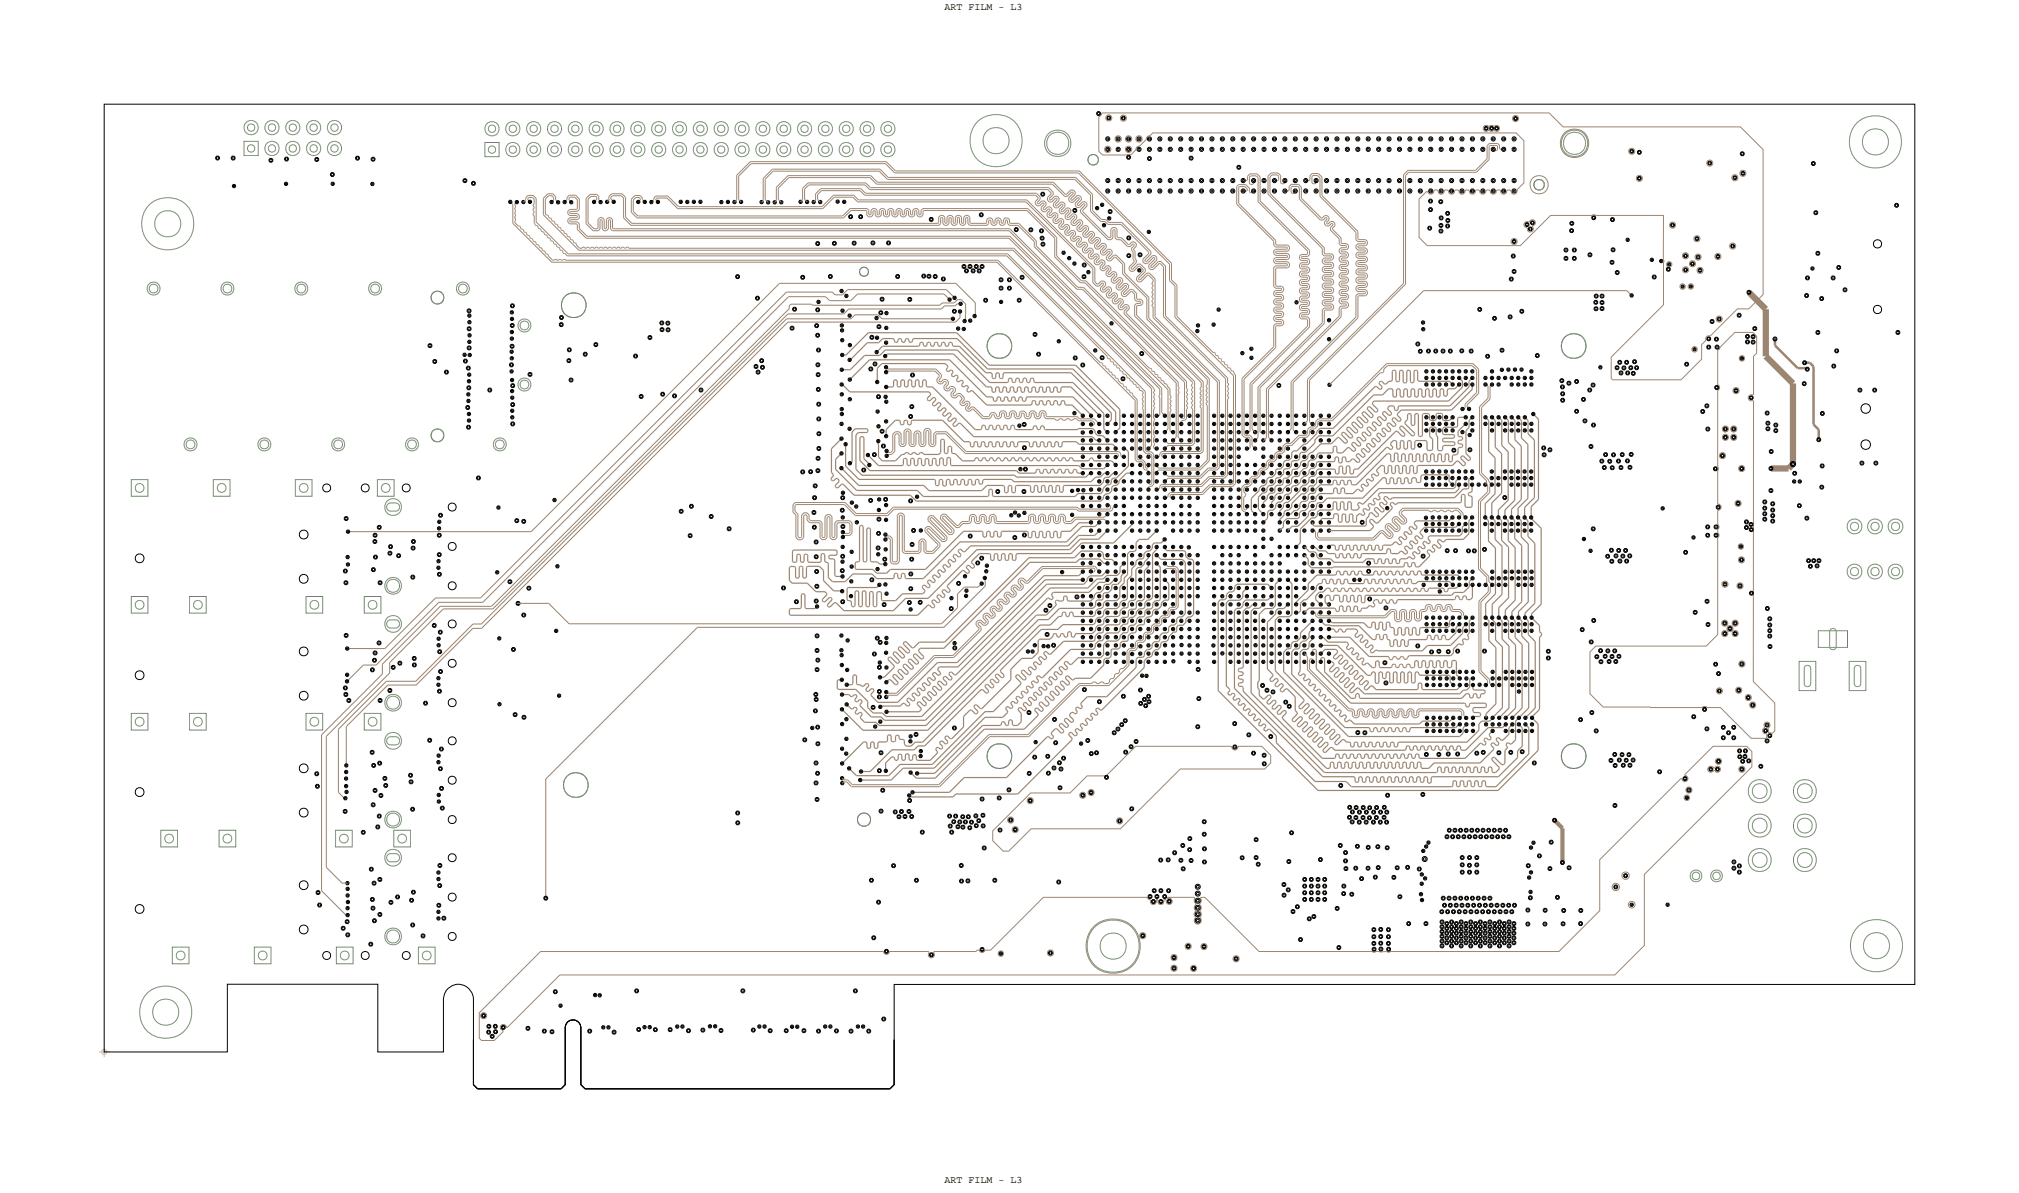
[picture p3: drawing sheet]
<svg xmlns="http://www.w3.org/2000/svg" width="246mm" height="145mm" viewBox="0 0 246 145" stroke-linecap="round" stroke-linejoin="round" font-family="sans-serif">
<defs><g id="words">
<g font-size="1.2">
<text x="115.1" y="1.2">ART FILM - L3</text>
<text x="115.1" y="144.2">ART FILM - L3</text>
</g>
</g></defs>
<!-- layer: Drawing Origin -->
<path d="M12.1 128.2h1.2M12.5 128l.2-.1 .2 .1 .1 .2-.1 .3h-.2h-.2l-.1-.3zM12.7 127.6v1.3" fill="none" stroke="#ff79cb" stroke-width=".12"/>
<!-- layer: Nets -->
<g fill="none" stroke="#000" stroke-width=".12">
<path d="M26.3 19.1l.2-.1 .2 .1v.3l-.2 .1-.2-.1zM26.4 19.2l.1-.1 .2 .1v.1l-.2 .1-.1-.1zM28.2 19.1l.2-.1 .2 .1v.3l-.2 .1-.2-.1zM28.3 19.2l.1-.1 .2 .1v.1l-.2 .1-.1-.1zM32.8 19.4l.2-.1 .2 .1v.3l-.2 .1-.2-.1zM32.9 19.5l.1-.1 .2 .1v.1l-.2 .1-.1-.1zM34.7 19.2l.2-.1 .2 .1v.4h-.2h-.2zM34.8 19.3l.1-.1 .2 .1v.2h-.2h-.1zM38.4 19.3l.2-.1 .2 .1v.3l-.2 .1-.2-.1zM38.5 19.4l.1-.1 .1 .1v.1l-.1 .1-.1-.1zM43.4 19.1l.2-.1 .2 .1v.3l-.2 .1-.2-.1zM43.4 19.2l.2-.1 .1 .1v.2h-.1h-.2z"/>
<path d="M45.3 19.2h.2h.2v.4h-.2h-.2zM45.3 19.3h.2h.1v.2l-.1 .1-.2-.1zM133.7 13.7l.2-.1 .2 .1v.3l-.2 .1-.2-.1zM133.8 13.8l.1-.1 .1 .1v.1l-.1 .1-.1-.1zM134.8 18h.2h.2l.1 .2-.1 .2-.2 .1-.2-.1v-.2zM134.8 16.8l.2-.1 .2 .1 .1 .1-.1 .2-.2 .1-.2-.1v-.2zM134.9 18.1h.1h.1v.2h-.1h-.1zM134.9 16.9l.1-.1 .1 .1v.1l-.1 .1-.1-.1zM135 14.2l.2-.1 .1 .1v.3l-.1 .1-.2-.1zM135 14.3l.2-.1 .1 .1v.1l-.1 .1-.2-.1zM136.1 16.8l.2-.1 .2 .1 .1 .1-.1 .2-.2 .1-.2-.1-.1-.2zM136.1 18h.2h.2l.1 .2-.1 .2-.2 .1-.2-.1-.1-.2z"/>
<path d="M136.2 16.9l.1-.1 .1 .1v.1l-.1 .1-.1-.1zM136.2 18.1h.1h.1v.2h-.1h-.1zM136.8 14.2h.1h.2v.4h-.2h-.1zM136.8 14.3l.1-.1 .2 .1v.2l-.2 .1-.1-.1zM137.4 16.8l.2-.1 .2 .1v.1v.2l-.2 .1-.2-.1-.1-.2zM137.4 18h.2h.2v.2v.2l-.2 .1-.2-.1-.1-.2zM137.4 19l.2-.1 .1 .1v.3l-.1 .1-.2-.1zM137.4 19.1l.2-.1 .1 .1v.2h-.1h-.2zM137.5 16.9l.1-.1 .1 .1v.1l-.1 .1-.1-.1zM137.5 18.1h.1h.1v.2h-.1h-.1zM138.6 16.8l.2-.1 .2 .1 .1 .1-.1 .2-.2 .1-.2-.1v-.2zM138.6 18h.2h.2l.1 .2-.1 .2-.2 .1-.2-.1v-.2z"/>
<path d="M138.7 16.9l.1-.1 .1 .1v.1l-.1 .1-.1-.1zM138.7 18.1h.1h.1v.2h-.1h-.1zM139.9 18h.2h.2l.1 .2-.1 .2-.2 .1-.2-.1v-.2zM139.9 16.8l.2-.1 .2 .1 .1 .1-.1 .2-.2 .1-.2-.1v-.2zM139.9 19.2l.2-.1 .2 .1v.3l-.2 .1-.2-.1zM140 19.3l.1-.1 .1 .1v.1l-.1 .1-.1-.1zM140 18.1h.1h.1v.2h-.1h-.1zM140 16.9l.1-.1 .1 .1v.1l-.1 .1-.1-.1zM141.2 16.8l.2-.1 .2 .1v.1v.2l-.2 .1-.2-.1-.1-.2zM141.2 18h.2h.2v.2v.2l-.2 .1-.2-.1-.1-.2zM141.3 16.9l.1-.1 .1 .1v.1l-.1 .1-.1-.1zM141.3 18.1h.1h.1v.2h-.1h-.1z"/>
<path d="M142.5 16.8l.1-.1 .2 .1 .1 .1-.1 .2-.2 .1-.1-.1-.1-.2zM142.5 18h.1h.2l.1 .2-.1 .2-.2 .1-.1-.1-.1-.2zM142.5 16.9l.1-.1 .2 .1v.1l-.2 .1-.1-.1zM142.5 18.1h.1h.2v.2h-.2h-.1zM143.7 18h.2h.2l.1 .2-.1 .2-.2 .1-.2-.1v-.2zM143.7 16.8l.2-.1 .2 .1 .1 .1-.1 .2-.2 .1-.2-.1v-.2zM143.8 18.1h.1h.1v.2h-.1h-.1zM143.8 16.9l.1-.1 .1 .1v.1l-.1 .1-.1-.1zM145 16.8l.2-.1 .2 .1v.1v.2l-.2 .1-.2-.1-.1-.2zM145 18h.2h.2v.2v.2l-.2 .1-.2-.1-.1-.2zM145 19.1l.2-.1 .2 .1v.3l-.2 .1-.2-.1zM145.1 19.2l.1-.1 .1 .1v.2h-.1h-.1z"/>
<path d="M145.1 16.9l.1-.1 .1 .1v.1l-.1 .1-.1-.1zM145.1 18.1h.1h.1v.2h-.1h-.1zM146.3 16.8l.2-.1 .1 .1 .1 .1-.1 .2-.1 .1-.2-.1-.1-.2zM146.3 18h.2h.1l.1 .2-.1 .2-.1 .1-.2-.1-.1-.2zM146.3 16.9l.2-.1 .1 .1v.1l-.1 .1-.2-.1zM146.3 18.1h.2h.1v.2h-.1h-.2zM147.5 18h.2h.2l.1 .2-.1 .2-.2 .1-.2-.1v-.2zM147.5 16.8l.2-.1 .2 .1 .1 .1-.1 .2-.2 .1-.2-.1v-.2zM147.6 18.1h.1h.1v.2h-.1h-.1zM147.6 16.9l.1-.1 .1 .1v.1l-.1 .1-.1-.1zM148.8 16.8l.2-.1 .2 .1 .1 .1-.1 .2-.2 .1-.2-.1-.1-.2zM148.8 18h.2h.2l.1 .2-.1 .2-.2 .1-.2-.1-.1-.2z"/>
<path d="M148.9 16.9l.1-.1 .1 .1v.1l-.1 .1-.1-.1zM148.9 18.1h.1h.1v.2h-.1h-.1zM150.1 16.8l.2-.1 .2 .1v.1v.2l-.2 .1-.2-.1-.1-.2zM150.1 18h.2h.2v.2v.2l-.2 .1-.2-.1-.1-.2zM150.2 16.9l.1-.1 .1 .1v.1l-.1 .1-.1-.1zM150.2 18.1h.1h.1v.2h-.1h-.1zM151.3 18h.2h.2l.1 .2-.1 .2-.2 .1-.2-.1v-.2zM151.3 16.8l.2-.1 .2 .1 .1 .1-.1 .2-.2 .1-.2-.1v-.2zM151.4 18.1h.1h.1v.2h-.1h-.1zM151.4 16.9l.1-.1 .1 .1v.1l-.1 .1-.1-.1zM152.6 16.8l.2-.1 .2 .1 .1 .1-.1 .2-.2 .1-.2-.1v-.2zM152.6 18h.2h.2l.1 .2-.1 .2-.2 .1-.2-.1v-.2z"/>
<path d="M152.7 16.9l.1-.1 .1 .1v.1l-.1 .1-.1-.1zM152.7 18.1h.1h.1v.2h-.1h-.1zM153.9 16.8l.2-.1 .2 .1v.1v.2l-.2 .1-.2-.1-.1-.2zM153.9 18h.2h.2v.2v.2l-.2 .1-.2-.1-.1-.2zM154 16.9l.1-.1 .1 .1v.1l-.1 .1-.1-.1zM154 18.1h.1h.1v.2h-.1h-.1zM155.2 18h.1h.2l.1 .2-.1 .2-.2 .1-.1-.1-.1-.2zM155.2 16.8l.1-.1 .2 .1 .1 .1-.1 .2-.2 .1-.1-.1-.1-.2zM155.2 18.1h.1h.2v.2h-.2h-.1zM155.2 16.9l.1-.1 .2 .1v.1l-.2 .1-.1-.1zM156.4 16.8l.2-.1 .2 .1 .1 .1-.1 .2-.2 .1-.2-.1v-.2zM156.4 18h.2h.2l.1 .2-.1 .2-.2 .1-.2-.1v-.2z"/>
<path d="M156.5 16.9l.1-.1 .1 .1v.1l-.1 .1-.1-.1zM156.5 18.1h.1h.1v.2h-.1h-.1zM157.7 16.8l.2-.1 .2 .1v.1v.2l-.2 .1-.2-.1-.1-.2zM157.7 18h.2h.2v.2v.2l-.2 .1-.2-.1-.1-.2zM157.8 16.9l.1-.1 .1 .1v.1l-.1 .1-.1-.1zM157.8 18.1h.1h.1v.2h-.1h-.1zM159 18h.2h.1l.1 .2-.1 .2-.1 .1-.2-.1-.1-.2zM159 16.8l.2-.1 .1 .1 .1 .1-.1 .2-.1 .1-.2-.1-.1-.2zM159 18.1h.2h.1v.2h-.1h-.2zM159 16.9l.2-.1 .1 .1v.1l-.1 .1-.2-.1zM160.2 16.8l.2-.1 .2 .1 .1 .1-.1 .2-.2 .1-.2-.1v-.2zM160.2 18h.2h.2l.1 .2-.1 .2-.2 .1-.2-.1v-.2z"/>
<path d="M160.3 16.9l.1-.1 .1 .1v.1l-.1 .1-.1-.1zM160.3 18.1h.1h.1v.2h-.1h-.1zM161.5 16.8l.2-.1 .2 .1 .1 .1-.1 .2-.2 .1-.2-.1-.1-.2zM161.5 18h.2h.2l.1 .2-.1 .2-.2 .1-.2-.1-.1-.2zM161.6 16.9l.1-.1 .1 .1v.1l-.1 .1-.1-.1zM161.6 18.1h.1h.1v.2h-.1h-.1zM162.8 18h.2h.2v.2v.2l-.2 .1-.2-.1-.1-.2zM162.8 16.8l.2-.1 .2 .1v.1v.2l-.2 .1-.2-.1-.1-.2zM162.9 18.1h.1h.1v.2h-.1h-.1zM162.9 16.9l.1-.1 .1 .1v.1l-.1 .1-.1-.1zM164 16.8l.2-.1 .2 .1 .1 .1-.1 .2-.2 .1-.2-.1v-.2zM164 18h.2h.2l.1 .2-.1 .2-.2 .1-.2-.1v-.2z"/>
<path d="M164.1 16.9l.1-.1 .1 .1v.1l-.1 .1-.1-.1zM164.1 18.1h.1h.1v.2h-.1h-.1zM165.3 16.8l.2-.1 .2 .1 .1 .1-.1 .2-.2 .1-.2-.1v-.2zM165.3 18h.2h.2l.1 .2-.1 .2-.2 .1-.2-.1v-.2zM165.4 16.9l.1-.1 .1 .1v.1l-.1 .1-.1-.1zM165.4 18.1h.1h.1v.2h-.1h-.1zM166.6 18h.2h.2v.2v.2l-.2 .1-.2-.1-.1-.2zM166.6 16.8l.2-.1 .2 .1v.1v.2l-.2 .1-.2-.1-.1-.2zM166.7 18.1h.1h.1v.2h-.1h-.1zM166.7 16.9l.1-.1 .1 .1v.1l-.1 .1-.1-.1zM167.9 16.8l.1-.1 .2 .1 .1 .1-.1 .2-.2 .1-.1-.1-.1-.2zM167.9 18h.1h.2l.1 .2-.1 .2-.2 .1-.1-.1-.1-.2z"/>
<path d="M167.9 16.9l.1-.1 .2 .1v.1l-.2 .1-.1-.1zM167.9 18.1h.1h.2v.2h-.2h-.1zM169.1 16.8l.2-.1 .2 .1 .1 .1-.1 .2-.2 .1-.2-.1v-.2zM169.1 18h.2h.2l.1 .2-.1 .2-.2 .1-.2-.1v-.2zM169.2 16.9l.1-.1 .1 .1v.1l-.1 .1-.1-.1zM169.2 18.1h.1h.1v.2h-.1h-.1zM170.4 18h.2h.2v.2v.2l-.2 .1-.2-.1-.1-.2zM170.4 16.8l.2-.1 .2 .1v.1v.2l-.2 .1-.2-.1-.1-.2zM170.5 18.1h.1h.1v.2h-.1h-.1zM170.5 16.9l.1-.1 .1 .1v.1l-.1 .1-.1-.1zM171.7 16.8l.2-.1 .1 .1 .1 .1-.1 .2-.1 .1-.2-.1-.1-.2zM171.7 18h.2h.1l.1 .2-.1 .2-.1 .1-.2-.1-.1-.2z"/>
<path d="M171.7 16.9l.2-.1 .1 .1v.1l-.1 .1-.2-.1zM171.7 18.1h.2h.1v.2h-.1h-.2zM172.9 18h.2h.2l.1 .2-.1 .2-.2 .1-.2-.1v-.2zM172.9 16.8l.2-.1 .2 .1 .1 .1-.1 .2-.2 .1-.2-.1v-.2zM173 18.1h.1h.1v.2h-.1h-.1zM173 16.9l.1-.1 .1 .1v.1l-.1 .1-.1-.1zM174.2 18h.2h.2l.1 .2-.1 .2-.2 .1-.2-.1-.1-.2zM174.2 16.8l.2-.1 .2 .1 .1 .1-.1 .2-.2 .1-.2-.1-.1-.2zM174.3 18.1h.1h.1v.2h-.1h-.1zM174.3 16.9l.1-.1 .1 .1v.1l-.1 .1-.1-.1zM175.5 16.8l.2-.1 .2 .1v.1v.2l-.2 .1-.2-.1-.1-.2zM175.5 18h.2h.2v.2v.2l-.2 .1-.2-.1-.1-.2z"/>
<path d="M175.6 16.9l.1-.1 .1 .1v.1l-.1 .1-.1-.1zM175.6 18.1h.1h.1v.2h-.1h-.1zM176.7 18h.2h.2l.1 .2-.1 .2-.2 .1-.2-.1v-.2zM176.7 16.8l.2-.1 .2 .1 .1 .1-.1 .2-.2 .1-.2-.1v-.2zM176.8 18.1h.1h.1v.2h-.1h-.1zM176.8 16.9l.1-.1 .1 .1v.1l-.1 .1-.1-.1zM178 18h.2h.2l.1 .2-.1 .2-.2 .1-.2-.1v-.2zM178 16.8l.2-.1 .2 .1 .1 .1-.1 .2-.2 .1-.2-.1v-.2zM178.1 18.1h.1h.1v.2h-.1h-.1zM178.1 16.9l.1-.1 .1 .1v.1l-.1 .1-.1-.1zM179.3 16.8l.2-.1 .2 .1v.1v.2l-.2 .1-.2-.1-.1-.2zM179.3 18h.2h.2v.2v.2l-.2 .1-.2-.1-.1-.2z"/>
<path d="M179.4 16.9l.1-.1 .1 .1v.1l-.1 .1-.1-.1zM179.4 18.1h.1h.1v.2h-.1h-.1zM180.6 16.8l.1-.1 .2 .1 .1 .1-.1 .2-.2 .1-.1-.1-.1-.2zM180.6 18h.1h.2l.1 .2-.1 .2-.2 .1-.1-.1-.1-.2zM180.6 16.9l.1-.1 .2 .1v.1l-.2 .1-.1-.1zM180.6 18.1h.1h.2v.2h-.2h-.1zM181 15.5l.2-.1 .1 .1v.3l-.1 .1-.2-.1zM181 15.6l.2-.1 .1 .1v.1l-.1 .1-.2-.1zM181.6 15.5l.2-.1 .2 .1v.3l-.2 .1-.2-.1zM181.7 15.6l.1-.1 .1 .1v.1l-.1 .1-.1-.1zM181.8 18h.2h.2l.1 .2-.1 .2-.2 .1-.2-.1v-.2zM181.8 16.8l.2-.1 .2 .1 .1 .1-.1 .2-.2 .1-.2-.1v-.2z"/>
<path d="M181.9 18.1h.1h.1v.2h-.1h-.1zM181.9 16.9l.1-.1 .1 .1v.1l-.1 .1-.1-.1zM182.2 15.5l.2-.1 .2 .1v.3l-.2 .1-.2-.1zM182.3 15.6l.1-.1 .2 .1v.1l-.2 .1-.1-.1zM183.1 18h.2h.2v.2v.2l-.2 .1-.2-.1-.1-.2zM183.1 16.8l.2-.1 .2 .1v.1v.2l-.2 .1-.2-.1-.1-.2zM183.2 18.1h.1h.1v.2h-.1h-.1zM183.2 16.9l.1-.1 .1 .1v.1l-.1 .1-.1-.1zM184.4 16.8l.2-.1 .1 .1 .1 .1-.1 .2-.1 .1-.2-.1-.1-.2zM184.4 18h.2h.1l.1 .2-.1 .2-.1 .1-.2-.1-.1-.2zM184.4 16.9l.2-.1 .1 .1v.1l-.1 .1-.2-.1zM184.4 18.1h.2h.1v.2h-.1h-.2z"/>
<path d="M184.6 14.3l.1-.1 .2 .1v.3l-.2 .1-.1-.1zM184.6 14.4l.1-.1 .2 .1v.1l-.2 .1-.1-.1zM198.7 18.3l.2-.1 .2 .1v.3l-.2 .1-.2-.1zM198.8 18.4l.1-.1 .1 .1v.1l-.1 .1-.1-.1zM199.6 18.4l.2-.1 .2 .1v.3l-.2 .1-.2-.1zM199.7 18.5l.1-.1 .2 .1v.1l-.2 .1-.1-.1zM208.2 19.7l.2-.1 .2 .1v.4h-.2h-.2zM208.3 19.8l.1-.1 .1 .1v.2h-.1h-.1zM212.2 18.6l.2-.1 .2 .1v.3l-.2 .1-.2-.1zM212.2 18.7l.2-.1 .1 .1v.1l-.1 .1-.2-.1zM220.9 19.8l.1-.1 .2 .1v.3l-.2 .1-.1-.1zM220.9 19.9l.1-.1 .2 .1v.1l-.2 .1-.1-.1z"/>
<path d="M28.3 22.6l.2-.1 .2 .1v.2l-.2 .1-.2-.1zM28.4 22.6h.1l.1 .1-.1 .1zM34.7 22.3l.2-.1 .1 .1v.2l-.1 .1-.2-.1zM34.8 22.4l.1-.1 .1 .2h-.1zM40.3 21.1l.2-.1 .2 .1v.3l-.2 .1-.2-.1zM40.4 22.3l.2-.1 .1 .1v.2l-.1 .1-.2-.1zM40.4 21.2l.1-.1 .1 .1v.1l-.1 .1-.1-.1zM40.5 22.4l.1-.1v.2zM45.2 22.3l.2-.1 .2 .1v.2l-.2 .1-.2-.1zM45.3 22.4l.1-.1 .1 .2h-.1zM56.5 21.9l.2-.1 .1 .1v.3l-.1 .1-.2-.1zM56.5 21.9h.2h.1v.2l-.1 .1-.2-.1z"/>
<path d="M57 37.7h.2h.2v.4h-.2h-.2zM57 39.9l.2-.1 .2 .1v.3l-.2 .1-.2-.1zM57 38.4l.2-.1 .2 .1v.2l-.2 .1-.2-.1zM57 37.8l.2-.1 .1 .1v.2h-.1h-.2zM57 39.2l.2-.1 .2 .1v.2l-.2 .1-.2-.1zM57.1 38.4h.1l.1 .1-.1 .1zM57.1 39.2h.1l.1 .1-.1 .1zM57.5 22.2l.2-.1 .2 .1v.3l-.2 .1-.2-.1zM57.6 22.3l.1-.1 .1 .1v.1l-.1 .1-.1-.1zM62 24.5l.2-.1 .2 .1v.2l-.2 .1-.2-.1zM62.1 24.6l.1-.1 .1 .2h-.1zM62.2 38l.2-.1 .2 .1v.2l-.2 .1-.2-.1z"/>
<path d="M62.2 38.8l.2-.1 .2 .1v.2l-.2 .1-.2-.1zM62.3 39.5l.1-.1 .2 .1v.3l-.2 .1-.1-.1zM62.3 37.1l.2-.1 .1 .1v.3l-.1 .1-.2-.1zM62.3 38h.1l.1 .1-.1 .1zM62.3 39.6l.1-.1 .2 .1v.2h-.2h-.1zM62.3 38.8h.1l.1 .1-.1 .1zM62.3 37.2l.2-.1 .1 .1v.2h-.1h-.2zM62.8 24.5l.2-.1 .2 .1v.2l-.2 .1-.2-.1zM62.9 24.6l.1-.1 .1 .2h-.1zM63.6 24.5l.2-.1 .2 .1v.2l-.2 .1-.2-.1zM63.7 24.6l.1-.1 .1 .2h-.1zM64.4 24.5l.2-.1 .2 .1v.2l-.2 .1-.2-.1z"/>
<path d="M64.5 24.6l.1-.1 .1 .2h-.1zM67 24.5l.2-.1 .2 .1v.2l-.2 .1-.2-.1zM67.1 24.6l.1-.1 .1 .2h-.1zM67.8 24.6l.2-.1 .2 .1v.2l-.2 .1-.2-.1zM67.9 24.6h.1l.1 .1-.1 .1zM68.2 39.4l.2-.1 .2 .1v.3l-.2 .1-.2-.1zM68.3 38.5h.1h.2v.4l-.2 .1-.1-.1zM68.3 39.5l.1-.1 .1 .1v.1l-.1 .1-.1-.1zM68.3 38.6h.1h.2v.2l-.2 .1-.1-.1zM68.6 24.5l.2-.1 .2 .1v.2l-.2 .1-.2-.1zM68.7 24.6l.1-.1 .1 .2h-.1zM69.4 24.6l.2-.1 .2 .1v.2l-.2 .1-.2-.1z"/>
<path d="M69.5 24.6h.1l.1 .1-.1 .1zM72.2 24.5l.2-.1 .2 .1v.2l-.2 .1-.2-.1zM72.3 24.6l.1-.1 .1 .2h-.1zM73 24.5l.2-.1 .2 .1v.2l-.2 .1-.2-.1zM73.1 24.6l.1-.1 .1 .2h-.1zM73.8 24.5l.2-.1 .2 .1v.2l-.2 .1-.2-.1zM73.9 24.6l.1-.1 .1 .2h-.1zM74.6 24.5l.2-.1 .2 .1v.2l-.2 .1-.2-.1zM74.7 24.6l.1-.1 .1 .2h-.1zM77.6 24.5l.2-.1 .2 .1v.2l-.2 .1-.2-.1zM77.7 24.6l.1-.1 .1 .2h-.1zM78.4 24.5l.2-.1 .2 .1v.2l-.2 .1-.2-.1z"/>
<path d="M78.5 24.6l.1-.1 .1 .2h-.1zM79.2 24.5l.2-.1 .2 .1v.2l-.2 .1-.2-.1zM79.3 24.6l.1-.1 .1 .2h-.1zM80 24.5l.2-.1 .2 .1v.2l-.2 .1-.2-.1zM80.1 24.6l.1-.1 .1 .2h-.1zM80.5 39.2l.2-.1 .2 .1v.3l-.2 .1-.2-.1zM80.5 39.3l.2-.1 .1 .1v.1l-.1 .1-.2-.1zM81.2 39.2h.2h.2v.4h-.2h-.2zM81.3 39.3l.1-.1 .1 .1v.2h-.1h-.1zM82.8 24.5l.2-.1 .2 .1v.2l-.2 .1-.2-.1zM82.9 24.6l.1-.1 .1 .2h-.1zM83.6 24.5l.2-.1 .2 .1v.2l-.2 .1-.2-.1z"/>
<path d="M83.7 24.6l.1-.1 .1 .2h-.1zM84.4 24.5l.2-.1 .2 .1v.2l-.2 .1-.2-.1zM84.5 24.6l.1-.1 .1 .2h-.1zM85.2 24.5l.2-.1 .2 .1v.2l-.2 .1-.2-.1zM85.3 24.6l.1-.1 .1 .2h-.1zM87.7 24.5l.2-.1 .2 .1v.2l-.2 .1-.2-.1zM87.8 24.6l.1-.1 .1 .2h-.1zM88.5 24.5l.2-.1 .2 .1v.2l-.2 .1-.2-.1zM88.6 24.6l.1-.1 .1 .2h-.1zM89.3 24.5l.2-.1 .2 .1v.2l-.2 .1-.2-.1zM89.4 24.6l.1-.1 .1 .2h-.1zM89.7 33.6l.2-.1 .2 .1v.3l-.2 .1-.2-.1z"/>
<path d="M89.8 33.7l.1-.1 .1 .1v.1l-.1 .1-.1-.1zM90.1 24.5l.2-.1 .2 .1v.2l-.2 .1-.2-.1zM90.2 24.6l.1-.1 .1 .2h-.1zM92.1 36.2l.2-.1 .2 .1v.3l-.2 .1-.2-.1zM92.2 36.3l.1-.1 .2 .1v.1l-.2 .1-.1-.1zM92.7 24.5l.1-.1 .2 .1v.2l-.2 .1-.1-.1zM92.7 24.6l.1-.1 .1 .2h-.1zM93.5 24.6l.1-.1 .2 .1v.2l-.2 .1-.1-.1zM93.5 24.6h.1l.1 .1-.1 .1zM94.2 24.6l.2-.1 .2 .1v.2l-.2 .1-.2-.1zM94.3 24.6h.1l.1 .1-.1 .1zM95.1 24.6l.1-.1 .2 .1v.2l-.2 .1-.1-.1z"/>
<path d="M95.1 24.6h.1l.1 .1-.1 .1zM96.4 39.8h.1h.2v.4h-.2h-.1zM96.4 39.9h.1h.2v.2l-.2 .1-.1-.1zM96.7 37.5h.2h.1v.4h-.1h-.2zM96.7 37.6l.2-.1 .1 .1v.2h-.1h-.2zM97.4 24.5l.2-.1 .2 .1v.2l-.2 .1-.2-.1zM97.5 24.6l.1-.1 .1 .2h-.1zM97.7 33.6h.1h.2v.4h-.2h-.1zM97.7 33.7h.1h.2v.2l-.2 .1-.1-.1zM98.2 24.5l.2-.1 .2 .1v.2l-.2 .1-.2-.1zM98.3 24.6l.1-.1 .1 .2h-.1zM99 24.5l.2-.1 .2 .1v.2l-.2 .1-.2-.1z"/>
<path d="M99.1 24.6l.1-.1 .1 .2h-.1zM99.4 39.5h.1h.2v.4h-.2h-.1zM99.4 39.6l.1-.1 .2 .1v.2l-.2 .1-.1-.1zM99.5 37.6l.2-.1 .2 .1v.3l-.2 .1-.2-.1zM99.5 29.5h.2h.2v.4h-.2h-.2zM99.5 37.7l.2-.1 .1 .1v.1l-.1 .1-.2-.1zM99.5 29.6l.2-.1 .1 .1v.2h-.1h-.2zM99.6 36.7l.2-.1 .2 .1v.2l-.2 .1-.2-.1zM99.7 36.8l.1-.1 .1 .2h-.1zM99.8 24.5l.2-.1 .2 .1v.2l-.2 .1-.2-.1zM99.9 24.6l.1-.1 .1 .2h-.1zM101 33.5h.2h.2v.4h-.2h-.2z"/>
<path d="M101.1 33.6h.1h.2v.2l-.2 .1-.1-.1zM101.5 29.5l.2-.1 .2 .1v.3l-.2 .1-.2-.1zM101.6 29.6l.1-.1 .1 .1v.1l-.1 .1-.1-.1zM101.9 24.5l.2-.1 .2 .1v.2l-.2 .1-.2-.1zM102 24.5h.1l.1 .1-.1 .1zM102.4 35.4l.2-.1 .2 .1v.2l-.2 .1-.2-.1zM102.4 39.6l.2-.1 .2 .1v.2l-.2 .1-.2-.1zM102.5 35.4h.1l.1 .1-.1 .1zM102.5 37.8l.2-.1 .2 .1v.2l-.2 .1-.2-.1zM102.5 39.6h.1l.1 .1-.1 .1zM102.6 37.8h.1l.1 .1-.1 .1zM102.7 24.5l.2-.1 .2 .1v.2l-.2 .1-.2-.1z"/>
<path d="M102.8 24.6l.1-.1 .1 .2h-.1zM103 36l.2-.1 .1 .1v.2l-.1 .1-.2-.1zM103.1 36h.1l.1 .1-.1 .1zM103.4 38.4l.2-.1 .1 .1v.2l-.1 .1-.2-.1zM103.5 38.4h.1l.1 .1-.1 .1zM103.5 26.3l.2-.1 .2 .1v.3l-.2 .1-.2-.1zM103.5 26.3h.2h.1v.2l-.1 .1-.2-.1zM103.9 29.5l.2-.1 .2 .1v.3l-.2 .1-.2-.1zM104 29.6l.1-.1 .2 .1v.1l-.2 .1-.1-.1zM104.7 26.3l.2-.1 .2 .1v.3l-.2 .1-.2-.1zM104.8 26.3h.1h.1v.2l-.1 .1-.1-.1zM106.2 29.5l.2-.1 .2 .1v.3l-.2 .1-.2-.1z"/>
<path d="M106.3 29.5h.1h.1v.2l-.1 .1-.1-.1zM106.7 38.7l.1-.1 .2 .1v.2l-.2 .1-.1-.1zM106.8 38.7l.1 .1-.1 .1zM107 39.7l.1-.1 .2 .1v.3l-.2 .1-.1-.1zM107 39.8l.1-.1 .2 .1v.1l-.2 .1-.1-.1zM107.2 38l.2-.1 .1 .1v.3l-.1 .1-.2-.1zM107.2 38.1l.2-.1 .1 .1v.1l-.1 .1-.2-.1zM107.3 36.3l.2-.1 .2 .1v.3l-.2 .1-.2-.1zM107.4 36.4l.1-.1 .2 .1v.1l-.2 .1-.1-.1zM107.9 39.9l.1-.1 .2 .1v.2l-.2 .1-.1-.1zM107.9 38.1l.2-.1 .1 .1v.2l-.1 .1-.2-.1zM107.9 39.9h.1l.1 .1-.1 .1z"/>
<path d="M108 38.1h.1v.1v.1zM108.1 29.5l.2-.1 .2 .1v.3l-.2 .1-.2-.1zM108.2 29.5h.1h.1v.2l-.1 .1-.1-.1zM109.2 33.5h.2h.2v.4h-.2h-.2zM109.3 33.6h.1h.2v.2l-.2 .1-.1-.1zM110.7 36.3h.2h.2v.4h-.2h-.2zM110.8 36.4l.1-.1 .1 .1v.2l-.1 .1-.1-.1zM112.4 33.5l.2-.1 .2 .1v.3l-.2 .1-.2-.1zM112.5 33.6l.1-.1 .1 .1v.1l-.1 .1-.1-.1zM113.1 33.5l.1-.1 .2 .1v.3l-.2 .1-.1-.1zM113.1 33.6l.1-.1 .2 .1v.2h-.2h-.1zM113.3 26.6l.2-.1 .2 .1v.3l-.2 .1-.2-.1z"/>
<path d="M113.4 26.7l.1-.1 .1 .1v.1l-.1 .1-.1-.1zM113.8 33.5h.2h.2v.4h-.2h-.2zM113.9 33.6h.1h.1v.2l-.1 .1-.1-.1zM114.8 33.8h.2h.2v.4l-.2 .1-.2-.1zM114.9 33.9h.1h.1v.2l-.1 .1-.1-.1zM115.6 36.4l.1-.1 .2 .1v.2l-.2 .1-.1-.1zM115.7 36.5v-.1l.1 .2h-.1zM116 38.8l.2-.1 .1 .1v.2l-.1 .1-.2-.1zM116.1 38.8h.1v.1v.1zM116.1 37.8l.2-.1 .2 .1v.3l-.2 .1-.2-.1zM116.2 36.2l.2-.1 .1 .1v.2l-.1 .1-.2-.1zM116.2 37.9l.1-.1 .2 .1v.1l-.2 .1-.1-.1z"/>
<path d="M116.3 36.3l.1-.1v.2zM116.6 40l.2-.1 .2 .1v.2l-.2 .1-.2-.1zM116.8 37.9l.2-.1 .2 .1v.2l-.2 .1-.2-.1zM116.9 36.9l.2-.1 .2 .1v.2l-.2 .1-.2-.1zM116.9 37.9h.1l.1 .1-.1 .1zM117 37l.1-.1 .1 .2h-.1zM117.3 32.3l.2-.1 .2 .1v.4h-.2h-.2zM117.4 32.4l.1-.1 .1 .1v.2h-.1h-.1zM117.4 39l.2-.1 .2 .1v.2l-.2 .1-.2-.1zM117.5 39.1l.1-.1 .1 .2h-.1zM117.6 32.9l.2-.1 .2 .1v.3l-.2 .1-.2-.1zM117.7 32.9h.1h.1v.2l-.1 .1-.1-.1z"/>
<path d="M118.1 32.3l.1-.1 .2 .1v.4h-.2h-.1zM118.1 39l.2-.1 .1 .1v.2l-.1 .1-.2-.1zM118.1 32.4l.1-.1 .2 .1v.2h-.2h-.1zM118.2 39h.1l.1 .1-.1 .1zM118.4 32.9l.2-.1 .2 .1v.3l-.2 .1-.2-.1zM118.5 32.9h.1h.2v.2l-.2 .1-.1-.1zM118.6 38.4l.2-.1 .2 .1v.2l-.2 .1-.2-.1zM118.7 38.5l.1-.1 .1 .2h-.1zM118.8 32.3l.2-.1 .2 .1v.4h-.2h-.2zM118.9 32.4l.1-.1 .1 .1v.2h-.1h-.1zM119.2 32.9l.2-.1 .1 .1v.3l-.1 .1-.2-.1zM119.2 32.9h.2h.1v.2l-.1 .1-.2-.1z"/>
<path d="M119.4 26l.2-.1 .2 .1v.4h-.2h-.2zM119.5 26.1l.1-.1 .1 .1v.2h-.1h-.1zM119.5 32.3l.2-.1 .2 .1v.4h-.2h-.2zM119.6 32.4l.1-.1 .1 .1v.2h-.1h-.1zM120 36.4h.1h.2v.4h-.2h-.1zM120 36.5l.1-.1 .2 .1v.2l-.2 .1-.1-.1zM121.8 35l.2-.1 .2 .1v.3l-.2 .1-.2-.1zM121.8 33.9h.2h.2v.4l-.2 .1-.2-.1zM121.8 36.7l.2-.1 .2 .1v.2l-.2 .1-.2-.1zM121.9 35.1l.1-.1 .2 .1v.1l-.2 .1-.1-.1zM121.9 34h.1h.2v.2l-.2 .1-.1-.1zM121.9 36.8l.1-.1 .1 .2h-.1z"/>
<path d="M122.9 35l.1-.1 .2 .1v.3l-.2 .1-.1-.1zM122.9 33.9h.1h.2v.4l-.2 .1-.1-.1zM122.9 35.1l.1-.1 .2 .1v.1l-.2 .1-.1-.1zM122.9 34h.1h.2v.2l-.2 .1-.1-.1zM123.7 27.8l.2-.1 .2 .1v.4h-.2h-.2zM123.7 27.9l.2-.1 .1 .1v.2h-.1h-.2zM124.1 36.4h.1h.2v.4h-.2h-.1zM124.1 36.5l.1-.1 .2 .1v.2l-.2 .1-.1-.1zM124.4 33.6h.2h.2v.4h-.2h-.2zM124.5 33.7h.1h.1v.2l-.1 .1-.1-.1zM125.5 27.9l.2-.1 .1 .1v.3l-.1 .1-.2-.1zM125.5 27.9h.2h.1v.2l-.1 .1-.2-.1z"/>
<path d="M126.8 28l.1-.1 .2 .1v.3l-.2 .1-.1-.1zM126.8 28.1l.1-.1 .2 .1v.1l-.2 .1-.1-.1zM126.8 28.9l.2-.1 .2 .1v.3l-.2 .1-.2-.1zM126.9 29l.1-.1 .2 .1v.1l-.2 .1-.1-.1zM126.9 23.5l.2-.1 .2 .1v.3l-.2 .1-.2-.1zM126.9 29.6l.2-.1 .2 .1v.3l-.2 .1-.2-.1zM127 23.6l.1-.1 .1 .1v.1l-.1 .1-.1-.1zM127 29.7l.1-.1 .2 .1v.1l-.2 .1-.1-.1zM129.5 30.7l.1-.1 .2 .1v.2l-.2 .1-.1-.1zM129.6 30.8v-.1l.1 .2h-.1zM130.1 31.4l.2-.1 .2 .1v.2l-.2 .1-.2-.1zM130.2 31.4h.1l.1 .1-.1 .1z"/>
<path d="M130.8 32l.2-.1 .1 .1v.2l-.1 .1-.2-.1zM130.8 25.5l.2-.1 .2 .1v.3l-.2 .1-.2-.1zM130.9 32.1l.1-.1 .1 .2h-.1zM130.9 25.6l.1-.1 .1 .1v.1l-.1 .1-.1-.1zM131.9 33.6l.2-.1 .2 .1v.3l-.2 .1-.2-.1zM132 32.1h.2h.1v.4l-.1 .1-.2-.1zM132 33.7l.1-.1 .2 .1v.1l-.2 .1-.1-.1zM132 32.2h.2h.1v.2l-.1 .1-.2-.1zM132.5 33.1l.2-.1 .1 .1v.2l-.1 .1-.2-.1zM132.6 33.1h.1l.1 .1-.1 .1zM133.6 25.3l.1-.1 .2 .1v.2l-.2 .1-.1-.1zM133.6 25.3h.1l.1 .1-.1 .1z"/>
<path d="M134.2 24.9l.1-.1 .2 .1v.2l-.2 .1-.1-.1zM134.3 24.9l.1 .1-.1 .1zM134.4 27.4l.2-.1 .1 .1v.2l-.1 .1-.2-.1zM134.5 27.4h.1l.1 .1-.1 .1zM134.8 21.8h.2h.2l.1 .2-.1 .2-.2 .1-.2-.1v-.2zM134.8 23.1l.2-.1 .2 .1 .1 .2-.1 .2h-.2h-.2v-.2zM134.9 22l.1-.1 .1 .1v.1h-.1h-.1zM134.9 23.2h.1h.1v.1l-.1 .1-.1-.1zM135 26.5l.2-.1 .2 .1v.2l-.2 .1-.2-.1zM135.1 26.6l.1-.1 .1 .2h-.1zM135.1 25.6h.2h.2v.4h-.2h-.2zM135.2 25.7l.1-.1 .2 .1v.2h-.2h-.1z"/>
<path d="M135.3 39.3l.2-.1 .2 .1v.2l-.2 .1-.2-.1zM135.4 39.4l.1-.1 .1 .2h-.1zM136.1 23.1l.2-.1 .2 .1 .1 .2-.1 .2h-.2h-.2l-.1-.2zM136.1 21.8h.2h.2l.1 .2-.1 .2-.2 .1-.2-.1-.1-.2zM136.2 23.2h.1h.1v.1l-.1 .1-.1-.1zM136.2 22l.1-.1 .1 .1v.1h-.1h-.1zM137.4 21.8h.2h.2v.2v.2l-.2 .1-.2-.1-.1-.2zM137.4 23.1l.2-.1 .2 .1v.2v.2h-.2h-.2l-.1-.2zM137.4 31l.2-.1 .2 .1v.3l-.2 .1-.2-.1zM137.4 28.8h.2h.2v.4h-.2h-.2zM137.5 22l.1-.1 .1 .1v.1h-.1h-.1zM137.5 23.2h.1h.1v.1l-.1 .1-.1-.1z"/>
<path d="M137.5 31.1l.1-.1 .1 .1v.1l-.1 .1-.1-.1zM137.5 28.9h.1h.1v.2l-.1 .1-.1-.1zM138.6 23.1l.2-.1 .2 .1 .1 .2-.1 .2h-.2h-.2v-.2zM138.6 21.8h.2h.2l.1 .2-.1 .2-.2 .1-.2-.1v-.2zM138.7 32.9l.2-.1 .2 .1v.2l-.2 .1-.2-.1zM138.7 23.2h.1h.1v.1l-.1 .1-.1-.1zM138.7 22l.1-.1 .1 .1v.1h-.1h-.1zM138.8 32.9h.1l.1 .1-.1 .1zM138.8 30.9l.2-.1 .1 .1v.3l-.1 .1-.2-.1zM138.8 31l.2-.1 .1 .1v.1l-.1 .1-.2-.1zM139.8 28.2l.2-.1 .2 .1v.2l-.2 .1-.2-.1zM139.9 21.8h.2h.2l.1 .2-.1 .2-.2 .1-.2-.1v-.2z"/>
<path d="M139.9 23.1l.2-.1 .2 .1 .1 .2-.1 .2h-.2h-.2v-.2zM139.9 28.2h.1l.1 .1-.1 .1zM140 22l.1-.1 .1 .1v.1h-.1h-.1zM140 23.2h.1h.1v.1l-.1 .1-.1-.1zM141.2 23.1l.2-.1 .2 .1v.2v.2h-.2h-.2l-.1-.2zM141.2 21.8h.2h.2v.2v.2l-.2 .1-.2-.1-.1-.2zM141.3 23.2h.1h.1v.1l-.1 .1-.1-.1zM141.3 22l.1-.1 .1 .1v.1h-.1h-.1zM142.5 21.8h.1h.2l.1 .2-.1 .2-.2 .1-.1-.1-.1-.2zM142.5 23.1l.1-.1 .2 .1 .1 .2-.1 .2h-.2h-.1l-.1-.2zM142.5 22l.1-.1 .2 .1v.1h-.2h-.1zM142.5 23.2h.1h.2v.1l-.2 .1-.1-.1z"/>
<path d="M143.7 21.8h.2h.2l.1 .2-.1 .2-.2 .1-.2-.1v-.2zM143.7 23.1l.2-.1 .2 .1 .1 .2-.1 .2h-.2h-.2v-.2zM143.8 22l.1-.1 .1 .1v.1h-.1h-.1zM143.8 23.2h.1h.1v.1l-.1 .1-.1-.1zM145 21.8h.2h.2v.2v.2l-.2 .1-.2-.1-.1-.2zM145 23.1l.2-.1 .2 .1v.2v.2h-.2h-.2l-.1-.2zM145.1 22l.1-.1 .1 .1v.1h-.1h-.1zM145.1 23.2h.1h.1v.1l-.1 .1-.1-.1zM145.8 39.6l.2-.1 .2 .1v.2l-.2 .1-.2-.1zM145.9 39.6h.1l.1 .1-.1 .1zM146.3 23.1l.2-.1 .1 .1 .1 .2-.1 .2h-.1h-.2l-.1-.2zM146.3 21.8h.2h.1l.1 .2-.1 .2-.1 .1-.2-.1-.1-.2z"/>
<path d="M146.3 23.2h.2h.1v.1l-.1 .1-.2-.1zM146.3 22l.2-.1 .1 .1v.1h-.1h-.2zM147.5 23.1l.2-.1 .2 .1 .1 .2-.1 .2h-.2h-.2v-.2zM147.5 21.8h.2h.2l.1 .2-.1 .2-.2 .1-.2-.1v-.2zM147.6 23.2h.1h.1v.1l-.1 .1-.1-.1zM147.6 22l.1-.1 .1 .1v.1h-.1h-.1zM147.7 39.5l.2-.1 .2 .1v.2l-.2 .1-.2-.1zM147.8 39.5h.1l.1 .1-.1 .1zM148.4 37.6l.1-.1 .2 .1v.2l-.2 .1-.1-.1zM148.4 37.7l.1-.1 .1 .2h-.1zM148.8 21.8h.2h.2l.1 .2-.1 .2-.2 .1-.2-.1-.1-.2zM148.8 23.1l.2-.1 .2 .1 .1 .2-.1 .2h-.2h-.2l-.1-.2z"/>
<path d="M148.9 22l.1-.1 .1 .1v.1h-.1h-.1zM148.9 23.2h.1h.1v.1l-.1 .1-.1-.1zM150.1 23.1l.2-.1 .2 .1v.2v.2h-.2h-.2l-.1-.2zM150.1 21.8h.2h.2v.2v.2l-.2 .1-.2-.1-.1-.2zM150.2 23.2h.1h.1v.1l-.1 .1-.1-.1zM150.2 22l.1-.1 .1 .1v.1h-.1h-.1zM150.8 20.2h.2h.2v.4h-.2h-.2zM150.9 20.3l.1-.1 .1 .1v.2h-.1h-.1zM151.3 21.8h.2h.2l.1 .2-.1 .2-.2 .1-.2-.1v-.2zM151.3 23.1l.2-.1 .2 .1 .1 .2-.1 .2h-.2h-.2v-.2zM151.4 22l.1-.1 .1 .1v.1h-.1h-.1zM151.4 23.2h.1h.1v.1l-.1 .1-.1-.1z"/>
<path d="M152.6 21.8h.2h.2l.1 .2-.1 .2-.2 .1-.2-.1v-.2zM152.6 23.1l.2-.1 .2 .1 .1 .2-.1 .2h-.2h-.2v-.2zM152.7 22l.1-.1 .1 .1v.1h-.1h-.1zM152.7 23.2h.1h.1v.1l-.1 .1-.1-.1zM153.9 23.1l.2-.1 .2 .1v.2v.2h-.2h-.2l-.1-.2zM153.9 21.8h.2h.2v.2v.2l-.2 .1-.2-.1-.1-.2zM154 23.2h.1h.1v.1l-.1 .1-.1-.1zM154 22l.1-.1 .1 .1v.1h-.1h-.1zM155.2 21.8h.1h.2l.1 .2-.1 .2-.2 .1-.1-.1-.1-.2zM155.2 23.1l.1-.1 .2 .1 .1 .2-.1 .2h-.2h-.1l-.1-.2zM155.2 22l.1-.1 .2 .1v.1h-.2h-.1zM155.2 23.2h.1h.2v.1l-.2 .1-.1-.1z"/>
<path d="M156.4 23.1l.2-.1 .2 .1 .1 .2-.1 .2h-.2h-.2v-.2zM156.4 21.8h.2h.2l.1 .2-.1 .2-.2 .1-.2-.1v-.2zM156.5 23.2h.1h.1v.1l-.1 .1-.1-.1zM156.5 22l.1-.1 .1 .1v.1h-.1h-.1zM157.7 23.1l.2-.1 .2 .1v.2v.2h-.2h-.2l-.1-.2zM157.7 21.8h.2h.2v.2v.2l-.2 .1-.2-.1-.1-.2zM157.8 23.2h.1h.1v.1l-.1 .1-.1-.1zM157.8 22l.1-.1 .1 .1v.1h-.1h-.1zM157.9 36.8l.1-.1 .2 .1v.2l-.2 .1-.1-.1zM157.9 36.8h.1l.1 .1-.1 .1zM159 21.8h.2h.1l.1 .2-.1 .2-.1 .1-.2-.1-.1-.2zM159 23.1l.2-.1 .1 .1 .1 .2-.1 .2h-.1h-.2l-.1-.2z"/>
<path d="M159 22l.2-.1 .1 .1v.1h-.1h-.2zM159 23.2h.2h.1v.1l-.1 .1-.2-.1zM160.2 21.8h.2h.2l.1 .2-.1 .2-.2 .1-.2-.1v-.2zM160.2 23.1l.2-.1 .2 .1 .1 .2-.1 .2h-.2h-.2v-.2zM160.3 22l.1-.1 .1 .1v.1h-.1h-.1zM160.3 23.2h.1h.1v.1l-.1 .1-.1-.1zM161.5 23.1l.2-.1 .2 .1 .1 .2-.1 .2h-.2h-.2l-.1-.2zM161.5 21.8h.2h.2l.1 .2-.1 .2-.2 .1-.2-.1-.1-.2zM161.6 23.2h.1h.1v.1l-.1 .1-.1-.1zM161.6 22l.1-.1 .1 .1v.1h-.1h-.1zM161.8 38.9l.2-.1 .2 .1v.2l-.2 .1-.2-.1zM161.9 39l.1-.1 .1 .2h-.1z"/>
<path d="M162.8 21.8h.2h.2v.2v.2l-.2 .1-.2-.1-.1-.2zM162.8 23.1l.2-.1 .2 .1v.2v.2h-.2h-.2l-.1-.2zM162.9 22l.1-.1 .1 .1v.1h-.1h-.1zM162.9 23.2h.1h.1v.1l-.1 .1-.1-.1zM164 21.8h.2h.2l.1 .2-.1 .2-.2 .1-.2-.1v-.2zM164 23.1l.2-.1 .2 .1 .1 .2-.1 .2h-.2h-.2v-.2zM164.1 22l.1-.1 .1 .1v.1h-.1h-.1zM164.1 23.2h.1h.1v.1l-.1 .1-.1-.1zM165.3 23.1l.2-.1 .2 .1 .1 .2-.1 .2h-.2h-.2v-.2zM165.3 21.8h.2h.2l.1 .2-.1 .2-.2 .1-.2-.1v-.2zM165.4 23.2h.1h.1v.1l-.1 .1-.1-.1zM165.4 22l.1-.1 .1 .1v.1h-.1h-.1z"/>
<path d="M166.6 21.8h.2h.2v.2v.2l-.2 .1-.2-.1-.1-.2zM166.6 23.1l.2-.1 .2 .1v.2v.2h-.2h-.2l-.1-.2zM166.7 22l.1-.1 .1 .1v.1h-.1h-.1zM166.7 23.2h.1h.1v.1l-.1 .1-.1-.1zM167.9 21.8h.1h.2l.1 .2-.1 .2-.2 .1-.1-.1-.1-.2zM167.9 23.1l.1-.1 .2 .1 .1 .2-.1 .2h-.2h-.1l-.1-.2zM167.9 22l.1-.1 .2 .1v.1h-.2h-.1zM167.9 23.2h.1h.2v.1l-.2 .1-.1-.1zM169.1 23.1l.2-.1 .2 .1 .1 .2-.1 .2h-.2h-.2v-.2zM169.1 21.8h.2h.2l.1 .2-.1 .2-.2 .1-.2-.1v-.2zM169.2 23.2h.1h.1v.1l-.1 .1-.1-.1zM169.2 22l.1-.1 .1 .1v.1h-.1h-.1z"/>
<path d="M170.4 21.8h.2h.2v.2v.2l-.2 .1-.2-.1-.1-.2zM170.4 23.1l.2-.1 .2 .1v.2v.2h-.2h-.2l-.1-.2zM170.5 22l.1-.1 .1 .1v.1h-.1h-.1zM170.5 23.2h.1h.1v.1l-.1 .1-.1-.1zM171.7 21.8h.2h.1l.1 .2-.1 .2-.1 .1-.2-.1-.1-.2zM171.7 23.1l.2-.1 .1 .1 .1 .2-.1 .2h-.1h-.2l-.1-.2zM171.7 22l.2-.1 .1 .1v.1h-.1h-.2zM171.7 23.2h.2h.1v.1l-.1 .1-.2-.1zM172.9 23.1l.2-.1 .2 .1 .1 .2-.1 .2h-.2h-.2v-.2zM172.9 21.8h.2h.2l.1 .2-.1 .2-.2 .1-.2-.1v-.2zM173 23.2h.1h.1v.1l-.1 .1-.1-.1zM173 22l.1-.1 .1 .1v.1h-.1h-.1z"/>
<path d="M173.3 39.2l.2-.1 .1 .1v.2l-.1 .1-.2-.1zM173.4 39.3l.1-.1v.2zM174.1 27.6h.2h.2v.4l-.2 .1-.2-.1zM174.1 27.7h.2h.1v.2l-.1 .1-.2-.1zM174.2 25.4l.2-.1 .2 .1v.3l-.2 .1-.2-.1zM174.2 24.3h.2h.2v.4l-.2 .1-.2-.1zM174.2 21.8h.2h.2l.1 .2-.1 .2-.2 .1-.2-.1-.1-.2zM174.2 23.1l.2-.1 .2 .1 .1 .2-.1 .2h-.2h-.2l-.1-.2zM174.2 25.5l.2-.1 .1 .1v.1l-.1 .1-.2-.1zM174.2 24.4h.2h.1v.2l-.1 .1-.2-.1zM174.3 22l.1-.1 .1 .1v.1h-.1h-.1zM174.3 23.2h.1h.1v.1l-.1 .1-.1-.1z"/>
<path d="M175.4 24.4l.2-.1 .2 .1v.4h-.2h-.2zM175.5 27.3l.1-.1 .2 .1v.3l-.2 .1-.1-.1zM175.5 28l.1-.1 .2 .1v.3l-.2 .1-.1-.1zM175.5 21.8h.2h.2v.2v.2l-.2 .1-.2-.1-.1-.2zM175.5 23.1l.2-.1 .2 .1v.2v.2h-.2h-.2l-.1-.2zM175.5 24.5l.1-.1 .2 .1v.2h-.2h-.1zM175.5 26.4l.2-.1 .1 .1v.3l-.1 .1-.2-.1zM175.5 27.4l.1-.1 .2 .1v.2h-.2h-.1zM175.5 28.1l.1-.1 .2 .1v.1l-.2 .1-.1-.1zM175.5 26.5l.2-.1 .1 .1v.1l-.1 .1-.2-.1zM175.6 22l.1-.1 .1 .1v.1h-.1h-.1zM175.6 23.2h.1h.1v.1l-.1 .1-.1-.1z"/>
<path d="M176.3 25.8h.2h.1v.4l-.1 .1-.2-.1zM176.3 27.4l.2-.1 .1 .1v.3l-.1 .1-.2-.1zM176.3 26.7l.2-.1 .2 .1v.3l-.2 .1-.2-.1zM176.3 25.9h.2h.1v.2l-.1 .1-.2-.1zM176.3 27.5l.2-.1 .1 .1v.1l-.1 .1-.2-.1zM176.3 26.8l.2-.1 .1 .1v.1l-.1 .1-.2-.1zM176.7 23.1l.2-.1 .2 .1 .1 .2-.1 .2h-.2h-.2v-.2zM176.7 21.8h.2h.2l.1 .2-.1 .2-.2 .1-.2-.1v-.2zM176.8 23.2h.1h.1v.1l-.1 .1-.1-.1zM176.8 22l.1-.1 .1 .1v.1h-.1h-.1zM178 23.1l.2-.1 .2 .1 .1 .2-.1 .2h-.2h-.2v-.2zM178 21.8h.2h.2l.1 .2-.1 .2-.2 .1-.2-.1v-.2z"/>
<path d="M178.1 23.2h.1h.1v.1l-.1 .1-.1-.1zM178.1 22l.1-.1 .1 .1v.1h-.1h-.1zM179.3 21.8h.2h.2v.2v.2l-.2 .1-.2-.1-.1-.2zM179.3 23.1l.2-.1 .2 .1v.2v.2h-.2h-.2l-.1-.2zM179.4 22l.1-.1 .1 .1v.1h-.1h-.1zM179.4 23.2h.1h.1v.1l-.1 .1-.1-.1zM180.2 37.6l.2-.1 .1 .1v.3l-.1 .1-.2-.1zM180.2 37.6h.2h.1v.2l-.1 .1-.2-.1zM180.6 21.8h.1h.2l.1 .2-.1 .2-.2 .1-.1-.1-.1-.2zM180.6 23.1l.1-.1 .2 .1 .1 .2-.1 .2h-.2h-.1l-.1-.2zM180.6 22l.1-.1 .2 .1v.1h-.2h-.1zM180.6 23.2h.1h.2v.1l-.2 .1-.1-.1z"/>
<path d="M181.8 23.1l.2-.1 .2 .1 .1 .2-.1 .2h-.2h-.2v-.2zM181.8 21.8h.2h.2l.1 .2-.1 .2-.2 .1-.2-.1v-.2zM181.9 23.2h.1h.1v.1l-.1 .1-.1-.1zM181.9 22l.1-.1 .1 .1v.1h-.1h-.1zM182 38.6h.2h.1v.4l-.1 .1-.2-.1zM182 38.7h.2h.1v.2l-.1 .1-.2-.1zM183.1 23.1l.2-.1 .2 .1v.2v.2h-.2h-.2l-.1-.2zM183.1 21.8h.2h.2v.2v.2l-.2 .1-.2-.1-.1-.2zM183.2 23.2h.1h.1v.1l-.1 .1-.1-.1zM183.2 22l.1-.1 .1 .1v.1h-.1h-.1zM183.9 38.5l.2-.1 .2 .1v.3l-.2 .1-.2-.1zM183.9 38.6l.2-.1 .1 .1v.1l-.1 .1-.2-.1z"/>
<path d="M184 33.9l.2-.1 .2 .1v.3l-.2 .1-.2-.1zM184.1 33.9h.1h.1v.2l-.1 .1-.1-.1zM184.3 31.1l.2-.1 .1 .1v.3l-.1 .1-.2-.1zM184.3 31.1h.2h.1v.2l-.1 .1-.2-.1zM184.4 23.1l.2-.1 .1 .1 .1 .2-.1 .2h-.1h-.2l-.1-.2zM184.4 21.8h.2h.1l.1 .2-.1 .2-.1 .1-.2-.1-.1-.2zM184.4 32.9h.2h.1v.4h-.1h-.2zM184.4 29.3l.2-.1 .1 .1v.3l-.1 .1-.2-.1zM184.4 33l.2-.1 .1 .1v.2h-.1h-.2zM184.4 29.4l.2-.1 .1 .1v.1l-.1 .1-.2-.1zM184.4 23.2h.2h.1v.1l-.1 .1-.2-.1zM184.4 22l.2-.1 .1 .1v.1h-.1h-.2z"/>
<path d="M185.3 37.8l.2-.1 .2 .1v.3l-.2 .1-.2-.1zM185.4 37.9l.1-.1 .1 .1v.1l-.1 .1-.1-.1zM186 27.2l.1-.1 .2 .1v.3l-.2 .1-.1-.1zM186 27.3l.1-.1 .2 .1v.2h-.2h-.1zM186.4 27.7h.1h.2v.4l-.2 .1-.1-.1zM186.4 27.8h.1h.2v.2l-.2 .1-.1-.1zM186.6 27l.2-.1 .2 .1v.3l-.2 .1-.2-.1zM186.7 27.1l.1-.1 .1 .1v.1l-.1 .1-.1-.1zM190.7 31.3h.2h.2v.4h-.2h-.2zM190.7 30.3l.2-.1 .2 .1v.3l-.2 .1-.2-.1zM190.7 31.4l.2-.1 .1 .1v.2h-.1h-.2zM190.7 30.4l.2-.1 .1 .1v.2h-.1h-.2z"/>
<path d="M191.4 28l.2-.1 .1 .1v.3l-.1 .1-.2-.1zM191.4 27.1l.2-.1 .2 .1v.3l-.2 .1-.2-.1zM191.4 28h.2h.1v.2l-.1 .1-.2-.1zM191.5 27.2l.1-.1 .1 .1v.1l-.1 .1-.1-.1zM191.7 31.3h.2h.2v.4h-.2h-.2zM191.7 30.3l.2-.1 .2 .1v.3l-.2 .1-.2-.1zM191.8 31.4l.1-.1 .1 .1v.2h-.1h-.1zM191.8 30.4l.1-.1 .1 .1v.2h-.1h-.1zM193.6 30.9l.2-.1 .2 .1v.3l-.2 .1-.2-.1zM193.7 31l.1-.1 .1 .1v.1l-.1 .1-.1-.1zM194.1 26.4l.2-.1 .1 .1v.3l-.1 .1-.2-.1zM194.1 26.5l.2-.1 .1 .1v.1l-.1 .1-.2-.1z"/>
<path d="M194.3 36.7l.2-.1 .2 .1v.3l-.2 .1-.2-.1zM194.4 37.5l.1-.1 .2 .1v.3l-.2 .1-.1-.1zM194.4 36.8l.1-.1 .1 .1v.1l-.1 .1-.1-.1zM194.4 35.9h.2h.1v.4h-.1h-.2zM194.4 37.6l.1-.1 .2 .1v.1l-.2 .1-.1-.1zM194.4 36l.2-.1 .1 .1v.2h-.1h-.2zM195.1 36.7l.2-.1 .2 .1v.3l-.2 .1-.2-.1zM195.1 35.9h.2h.2v.4h-.2h-.2zM195.1 37.5l.2-.1 .2 .1v.3l-.2 .1-.2-.1zM195.1 36.8l.2-.1 .1 .1v.2h-.1h-.2zM195.1 36l.2-.1 .1 .1v.2h-.1h-.2zM195.1 37.5h.2h.1v.2l-.1 .1-.2-.1z"/>
<path d="M196.3 31.8l.2-.1 .2 .1v.3l-.2 .1-.2-.1zM196.4 31.9l.1-.1 .1 .1v.2h-.1h-.1zM196.4 26.6l.1-.1 .2 .1v.3l-.2 .1-.1-.1zM196.4 26.7l.1-.1 .2 .1v.1l-.2 .1-.1-.1zM196.4 30.3l.2-.1 .2 .1v.3l-.2 .1-.2-.1zM196.5 30.4l.1-.1 .2 .1v.1l-.2 .1-.1-.1zM196.9 33.1l.2-.1 .2 .1v.3l-.2 .1-.2-.1zM197 33.1h.1h.2v.2l-.2 .1-.1-.1zM198.2 29.1l.2-.1 .2 .1v.2l-.2 .1-.2-.1zM198.3 29.2l.1-.1 .1 .2h-.1zM198.7 35.9l.2-.1 .2 .1v.2l-.2 .1-.2-.1zM198.8 36l.1-.1 .1 .2h-.1z"/>
<path d="M199.6 21.6l.2-.1 .2 .1v.3l-.2 .1-.2-.1zM199.7 21.7l.1-.1 .2 .1v.1l-.2 .1-.1-.1zM201.2 31.6l.1-.1 .2 .1v.2l-.2 .1-.1-.1zM201.3 31.6l.1 .1-.1 .1zM201.5 33.6l.1-.1 .2 .1v.3l-.2 .1-.1-.1zM201.5 33.7l.1-.1 .2 .1v.1l-.2 .1-.1-.1zM202.3 31.7l.2-.1 .2 .1v.2l-.2 .1-.2-.1zM202.4 31.8l.1-.1 .1 .2h-.1zM203.2 32.7l.2-.1 .1 .1v.3l-.1 .1-.2-.1zM203.2 32.8l.2-.1 .1 .1v.1l-.1 .1-.2-.1zM203.3 32.1l.2-.1 .1 .1v.2l-.1 .1-.2-.1zM203.4 32.2l.1-.1 .1 .2h-.1z"/>
<path d="M203.7 27.3l.2-.1 .2 .1v.3l-.2 .1-.2-.1zM203.7 27.4l.2-.1 .1 .1v.1l-.1 .1-.2-.1zM204.9 34.8l.2-.1 .2 .1v.2l-.2 .1-.2-.1zM205 34.9l.1-.1 .1 .2h-.1zM205.3 31l.1-.1 .2 .1v.3l-.2 .1-.1-.1zM205.3 32.7h.2h.1v.4h-.1h-.2zM205.3 31.1l.1-.1 .2 .1v.2h-.2h-.1zM205.3 32.8l.2-.1 .1 .1v.2h-.1h-.2zM205.9 34.8l.2-.1 .2 .1v.2l-.2 .1-.2-.1zM206 34.9l.1-.1 .1 .2h-.1zM206.1 32l.2-.1 .2 .1v.3l-.2 .1-.2-.1zM206.2 32.1l.1-.1 .1 .1v.1l-.1 .1-.1-.1z"/>
<path d="M206.7 28.9h.1h.2v.4h-.2h-.1zM206.7 29l.1-.1 .2 .1v.2l-.2 .1-.1-.1zM206.8 31.2l.2-.1 .2 .1v.3l-.2 .1-.2-.1zM206.8 31.3l.2-.1 .1 .1v.1l-.1 .1-.2-.1zM207 32.8l.2-.1 .2 .1v.3l-.2 .1-.2-.1zM207.1 32.9l.1-.1 .2 .1v.1l-.2 .1-.1-.1zM208.5 39h.2h.2v.4h-.2h-.2zM208.6 39.1l.1-.1 .1 .1v.2h-.1h-.1zM209.2 31.1l.2-.1 .2 .1v.3l-.2 .1-.2-.1zM209.3 31.2l.1-.1 .1 .1v.1l-.1 .1-.1-.1zM209.4 38.7h.2h.1v.4h-.1h-.2zM209.4 38.8l.2-.1 .1 .1v.2h-.1h-.2z"/>
<path d="M211 29.8h.2h.2v.4h-.2h-.2zM211.1 29.9l.1-.1 .1 .1v.2h-.1h-.1zM211.3 21.5l.2-.1 .1 .1v.3l-.1 .1-.2-.1zM211.3 21.6l.2-.1 .1 .1v.1l-.1 .1-.2-.1zM211.8 38.3l.2-.1 .2 .1v.3l-.2 .1-.2-.1zM211.9 38.4l.1-.1 .1 .1v.1l-.1 .1-.1-.1zM212.3 21l.1-.1 .2 .1v.3l-.2 .1-.1-.1zM212.3 21.1l.1-.1 .2 .1v.1l-.2 .1-.1-.1zM213 35.5l.2-.1 .2 .1v.3l-.2 .1-.2-.1zM213 35.6l.2-.1 .1 .1v.1l-.1 .1-.2-.1zM213.7 39.9l.2-.1 .2 .1v.3l-.2 .1-.2-.1zM213.8 40l.1-.1 .1 .1v.1l-.1 .1-.1-.1z"/>
<path d="M220 35.9l.2-.1 .2 .1v.3l-.2 .1-.2-.1zM220.1 36l.1-.1 .1 .1v.1l-.1 .1-.1-.1zM220.1 33.7l.2-.1 .2 .1v.3l-.2 .1-.2-.1zM220.2 33.8l.1-.1 .2 .1v.2h-.2h-.1zM220.7 32.6l.2-.1 .2 .1v.2l-.2 .1-.2-.1zM220.8 32.7l.1-.1 .1 .2h-.1zM221.2 25.8l.1-.1 .2 .1v.3l-.2 .1-.1-.1zM221.2 25.9l.1-.1 .2 .1v.1l-.2 .1-.1-.1zM221.4 30.7l.2-.1 .2 .1v.3l-.2 .1-.2-.1zM221.4 30.8l.2-.1 .1 .1v.2h-.1h-.2zM221.9 36.2h.1h.2v.4h-.2h-.1zM221.9 36.3l.1-.1 .2 .1v.2l-.2 .1-.1-.1z"/>
<path d="M223.3 33.7l.1-.1 .2 .1v.3l-.2 .1-.1-.1zM223.3 33.8l.1-.1 .2 .1v.2h-.2h-.1zM223.9 32.4h.2h.2v.4h-.2h-.2zM224 32.5h.1h.2v.2l-.2 .1-.1-.1zM224.7 35.2l.2-.1 .2 .1v.3l-.2 .1-.2-.1zM224.8 35.3l.1-.1 .1 .1v.1l-.1 .1-.1-.1zM231 24.9l.2-.1 .2 .1v.3l-.2 .1-.2-.1zM231 25l.2-.1 .1 .1v.1l-.1 .1-.2-.1zM52.2 42l.2-.1 .2 .1v.3l-.2 .1-.2-.1zM52.3 42.1l.1-.1 .1 .1v.1l-.1 .1-.1-.1zM52.8 43.9l.2-.1 .2 .1v.3l-.2 .1-.2-.1zM52.9 44l.1-.1 .1 .1v.1l-.1 .1-.1-.1z"/>
<path d="M54.2 45.2l.2-.1 .2 .1v.3l-.2 .1-.2-.1zM54.3 45.3l.1-.1 .2 .1v.1l-.2 .1-.1-.1zM56.4 43.2l.2-.1 .2 .1v.2l-.2 .1-.2-.1zM56.5 43.2h.1l.1 .1-.1 .1zM56.5 43.9l.2-.1 .2 .1v.3l-.2 .1-.2-.1zM56.6 43.9h.1h.2v.2l-.2 .1-.1-.1zM56.8 49.5l.2-.1 .2 .1v.3l-.2 .1-.2-.1zM56.9 49.6l.1-.1 .1 .1v.2h-.1h-.1zM56.9 44.7l.2-.1 .2 .1v.3l-.2 .1-.2-.1zM56.9 48l.2-.1 .2 .1v.2l-.2 .1-.2-.1zM56.9 48.8l.2-.1 .2 .1v.2l-.2 .1-.2-.1zM56.9 51.9l.2-.1 .2 .1v.3l-.2 .1-.2-.1z"/>
<path d="M56.9 44.8l.2-.1 .1 .1v.2h-.1h-.2zM57 47.1l.1-.1 .2 .1v.3l-.2 .1-.1-.1zM57 52l.1-.1 .1 .1v.2h-.1h-.1zM57 50.4l.2-.1 .1 .1v.2l-.1 .1-.2-.1zM57 46.4l.2-.1 .1 .1v.2l-.1 .1-.2-.1zM57 51.2l.2-.1 .1 .1v.2l-.1 .1-.2-.1zM57 48h.1l.1 .1-.1 .1zM57 42.3l.2-.1 .2 .1v.3l-.2 .1-.2-.1zM57 47.2l.1-.1 .2 .1v.2h-.2h-.1zM57 48.8h.1l.1 .1-.1 .1zM57 45.6l.2-.1 .2 .1v.2l-.2 .1-.2-.1zM57 41.6l.2-.1 .2 .1v.2l-.2 .1-.2-.1z"/>
<path d="M57 42.3h.2h.1v.2l-.1 .1-.2-.1zM57 40l.2-.1 .1 .1v.2h-.1h-.2zM57.1 40.8l.1-.1 .2 .1v.2l-.2 .1-.1-.1zM57.1 50.4h.1v.1v.1zM57.1 46.4h.1l.1 .1-.1 .1zM57.1 51.2h.1l.1 .1-.1 .1zM57.1 43.2l.2-.1 .1 .1v.2l-.1 .1-.2-.1zM57.1 45.6h.1l.1 .1-.1 .1zM57.1 41.6h.1l.1 .1-.1 .1zM57.1 40.8h.1l.1 .1-.1 .1zM57.2 43.2h.1v.1v.1zM58.1 58.1l.2-.1 .2 .1v.3l-.2 .1-.2-.1z"/>
<path d="M58.2 58.2l.1-.1 .2 .1v.1l-.2 .1-.1-.1zM59.5 47.4l.2-.1 .2 .1v.3l-.2 .1-.2-.1zM59.6 47.5l.1-.1 .1 .1v.1l-.1 .1-.1-.1zM62.2 44.3l.1-.1 .2 .1v.3l-.2 .1-.1-.1zM62.2 45.2l.2-.1 .1 .1v.2l-.1 .1-.2-.1zM62.2 42.8l.2-.1 .1 .1v.2l-.1 .1-.2-.1zM62.2 43.6l.2-.1 .2 .1v.2l-.2 .1-.2-.1zM62.2 44.4l.1-.1 .2 .1v.2h-.2h-.1zM62.2 41.2l.2-.1 .2 .1v.2l-.2 .1-.2-.1zM62.2 40.4l.2-.1 .2 .1v.2l-.2 .1-.2-.1zM62.2 42h.2h.2v.4l-.2 .1-.2-.1zM62.2 46.2l.2-.1 .2 .1v.2l-.2 .1-.2-.1z"/>
<path d="M62.2 47.6l.2-.1 .2 .1v.2l-.2 .1-.2-.1zM62.3 50l.1-.1 .2 .1v.2l-.2 .1-.1-.1zM62.3 50.8l.1-.1 .2 .1v.2l-.2 .1-.1-.1zM62.3 48.4l.1-.1 .2 .1v.2l-.2 .1-.1-.1zM62.3 45.2h.1v.1v.1zM62.3 42.8h.1l.1 .1-.1 .1zM62.3 42.1h.1h.2v.2l-.2 .1-.1-.1zM62.3 43.6h.1l.1 .1-.1 .1zM62.3 41.2h.1l.1 .1-.1 .1zM62.3 40.4h.1l.1 .1-.1 .1zM62.3 51.5l.2-.1 .2 .1v.3l-.2 .1-.2-.1zM62.3 49.2l.2-.1 .2 .1v.3l-.2 .1-.2-.1z"/>
<path d="M62.3 46.8h.2h.2v.4l-.2 .1-.2-.1zM62.3 46.3l.1-.1 .1 .2h-.1zM62.3 47.6h.1l.1 .1-.1 .1zM62.3 50h.1l.1 .1-.1 .1zM62.4 50.8l.1 .1-.1 .1zM62.4 48.4l.1 .1-.1 .1zM62.4 51.6l.1-.1 .1 .1v.2h-.1h-.1zM62.4 49.3l.1-.1 .1 .1v.1l-.1 .1-.1-.1zM62.4 46.9h.1h.1v.2l-.1 .1-.1-.1zM64.4 45.5l.2-.1 .2 .1v.3l-.2 .1-.2-.1zM64.5 45.6l.1-.1 .1 .1v.1l-.1 .1-.1-.1zM69.2 43.8l.1-.1 .2 .1v.3l-.2 .1-.1-.1z"/>
<path d="M69.2 43.9l.1-.1 .2 .1v.1l-.2 .1-.1-.1zM69.2 42.5l.2-.1 .2 .1v.3l-.2 .1-.2-.1zM69.3 42.6l.1-.1 .1 .1v.1l-.1 .1-.1-.1zM69.4 46.2l.2-.1 .2 .1v.3l-.2 .1-.2-.1zM69.5 46.3l.1-.1 .1 .1v.1l-.1 .1-.1-.1zM71.2 43l.1-.1 .2 .1v.3l-.2 .1-.1-.1zM71.2 43.1l.1-.1 .2 .1v.2h-.2h-.1zM72.4 41.8h.2h.2v.4l-.2 .1-.2-.1zM72.5 41.9h.1h.2v.2l-.2 .1-.1-.1zM77.3 43.2h.2h.2v.4h-.2h-.2zM77.3 43.3h.2h.1v.2l-.1 .1-.2-.1zM78 48.2l.2-.1 .1 .1v.3l-.1 .1-.2-.1z"/>
<path d="M78 48.3l.2-.1 .1 .1v.1l-.1 .1-.2-.1zM79 41l.2-.1 .2 .1v.3l-.2 .1-.2-.1zM79.1 41.1l.1-.1 .2 .1v.1l-.2 .1-.1-.1zM80.5 40l.2-.1 .2 .1v.3l-.2 .1-.2-.1zM80.6 40.1l.1-.1 .1 .1v.2h-.1h-.1zM80.6 47.9l.2-.1 .2 .1v.3l-.2 .1-.2-.1zM80.6 48l.2-.1 .1 .1v.1l-.1 .1-.2-.1zM81.3 40h.1h.2v.4h-.2h-.1zM81.3 40.1h.1h.2v.2l-.2 .1-.1-.1zM82 48.1l.2-.1 .2 .1v.3l-.2 .1-.2-.1zM82.1 48.2l.1-.1 .2 .1v.1l-.2 .1-.1-.1zM85.3 47.4l.1-.1 .2 .1v.3l-.2 .1-.1-.1z"/>
<path d="M85.3 47.5l.1-.1 .2 .1v.1l-.2 .1-.1-.1zM92 44.5l.2-.1 .1 .1v.3l-.1 .1-.2-.1zM92 44.6l.2-.1 .1 .1v.2h-.1h-.2zM92.2 45.2l.2-.1 .2 .1v.3l-.2 .1-.2-.1zM92.3 45.3l.1-.1 .1 .1v.1l-.1 .1-.1-.1zM92.7 43.8l.1-.1 .2 .1v.3l-.2 .1-.1-.1zM92.7 43.9l.1-.1 .2 .1v.1l-.2 .1-.1-.1zM92.8 44.6l.1-.1 .2 .1v.3l-.2 .1-.1-.1zM92.8 44.7l.1-.1 .2 .1v.2h-.2h-.1zM97.7 57.4l.1-.1 .2 .1v.3l-.2 .1-.1-.1zM97.7 57.5l.1-.1 .2 .1v.1l-.2 .1-.1-.1zM98.6 57.3h.2h.2v.4h-.2h-.2z"/>
<path d="M98.7 57.4h.1h.1v.2l-.1 .1-.1-.1zM99.2 59.1l.2-.1 .1 .1v.3l-.1 .1-.2-.1zM99.2 59.2l.2-.1 .1 .1v.1l-.1 .1-.2-.1zM99.5 40.7l.2-.1 .1 .1v.3l-.1 .1-.2-.1zM99.5 44.3l.2-.1 .2 .1v.3l-.2 .1-.2-.1zM99.5 57.2l.2-.1 .2 .1v.3l-.2 .1-.2-.1zM99.5 40.8l.2-.1 .1 .1v.1l-.1 .1-.2-.1zM99.5 55.7l.2-.1 .2 .1v.3l-.2 .1-.2-.1zM99.5 45.5l.2-.1 .2 .1v.3l-.2 .1-.2-.1zM99.6 44.4l.1-.1 .1 .1v.1l-.1 .1-.1-.1zM99.6 57.3l.1-.1 .1 .1v.2h-.1h-.1zM99.6 47.3l.1-.1 .2 .1v.3l-.2 .1-.1-.1z"/>
<path d="M99.6 55.8l.1-.1 .2 .1v.1l-.2 .1-.1-.1zM99.6 42.5l.2-.1 .2 .1v.3l-.2 .1-.2-.1zM99.6 45.6l.1-.1 .2 .1v.1l-.2 .1-.1-.1zM99.6 47.4l.1-.1 .2 .1v.1l-.2 .1-.1-.1zM99.6 49.1l.2-.1 .2 .1v.3l-.2 .1-.2-.1zM99.6 50.9l.2-.1 .2 .1v.3l-.2 .1-.2-.1zM99.6 54.5l.2-.1 .2 .1v.3l-.2 .1-.2-.1zM99.6 52.7l.2-.1 .2 .1v.3l-.2 .1-.2-.1zM99.6 42.6l.2-.1 .1 .1v.1l-.1 .1-.2-.1zM99.7 49.2l.1-.1 .1 .1v.1l-.1 .1-.1-.1zM99.7 51l.1-.1 .1 .1v.1l-.1 .1-.1-.1zM99.7 54.6l.1-.1 .1 .1v.1l-.1 .1-.1-.1z"/>
<path d="M99.7 52.8l.1-.1 .1 .1v.1l-.1 .1-.1-.1zM102.4 57l.2-.1 .1 .1v.2l-.1 .1-.2-.1zM102.4 55.2l.2-.1 .1 .1v.2l-.1 .1-.2-.1zM102.4 53.4l.2-.1 .2 .1v.2l-.2 .1-.2-.1zM102.4 51.6l.2-.1 .2 .1v.2l-.2 .1-.2-.1zM102.4 46.8l.2-.1 .2 .1v.2l-.2 .1-.2-.1zM102.4 49.8l.2-.1 .2 .1v.2l-.2 .1-.2-.1zM102.4 45l.2-.1 .2 .1v.2l-.2 .1-.2-.1zM102.4 48l.2-.1 .2 .1v.2l-.2 .1-.2-.1zM102.4 50.4l.2-.1 .2 .1v.2l-.2 .1-.2-.1zM102.5 40.2l.1-.1 .2 .1v.2l-.2 .1-.1-.1zM102.5 57h.1l.1 .1-.1 .1z"/>
<path d="M102.5 55.2h.1l.1 .1-.1 .1zM102.5 43.2l.2-.1 .1 .1v.2l-.1 .1-.2-.1zM102.5 53.4h.1l.1 .1-.1 .1zM102.5 41.4l.2-.1 .1 .1v.2l-.1 .1-.2-.1zM102.5 51.6h.1l.1 .1-.1 .1zM102.5 46.8h.1l.1 .1-.1 .1zM102.5 49.8h.1l.1 .1-.1 .1zM102.5 45h.1l.1 .1-.1 .1zM102.5 48h.1l.1 .1-.1 .1zM102.5 50.4h.1l.1 .1-.1 .1zM102.6 40.2l.1 .1-.1 .1zM102.6 60l.1-.1 .2 .1v.2l-.2 .1-.1-.1z"/>
<path d="M102.6 43.2h.1v.1v.1zM102.6 41.4h.1l.1 .1-.1 .1zM102.9 54.1l.2-.2 .2 .2v.2l-.2 .1-.2-.1zM103 54.1h.1l.1 .1-.1 .1zM103.4 52.2l.2-.1 .1 .1v.2l-.1 .1-.2-.1zM103.4 43.8l.2-.1 .1 .1v.2l-.1 .1-.2-.1zM103.4 46.2l.2-.1 .2 .1v.2l-.2 .1-.2-.1zM103.4 48.6l.2-.1 .2 .1v.2l-.2 .1-.2-.1zM103.4 42l.2-.1 .2 .1v.2l-.2 .1-.2-.1zM103.4 56.4l.2-.1 .2 .1v.2l-.2 .1-.2-.1zM103.5 52.2h.1v.1v.1zM103.5 43.8h.1l.1 .1-.1 .1z"/>
<path d="M103.5 46.2h.1l.1 .1-.1 .1zM103.5 48.6h.1l.1 .1-.1 .1zM103.5 42h.1l.1 .1-.1 .1zM103.5 56.4h.1l.1 .1-.1 .1zM105.1 57.1h.2h.2v.4h-.2h-.2zM105.1 57.2h.2h.1v.2l-.1 .1-.2-.1zM105.6 55.4l.2-.1 .2 .1v.2l-.2 .1-.2-.1zM105.7 55.4h.1l.1 .1-.1 .1zM105.8 56.6l.2-.1 .1 .1v.2l-.1 .1-.2-.1zM105.9 56.6h.1l.1 .1-.1 .1zM106 44.8l.1-.1 .2 .1v.3l-.2 .1-.1-.1zM106 44.9l.1-.1 .2 .1v.2h-.2h-.1z"/>
<path d="M106.1 41l.2-.1 .2 .1v.3l-.2 .1-.2-.1zM106.1 41h.2h.1v.2l-.1 .1-.2-.1zM106.4 55.3l.2-.1 .2 .1v.3l-.2 .1-.2-.1zM106.4 55.3h.2h.1v.2l-.1 .1-.2-.1zM106.5 44.2l.2-.1 .1 .1v.3l-.1 .1-.2-.1zM106.5 44.3l.2-.1 .1 .1v.1l-.1 .1-.2-.1zM106.7 42.8l.2-.1 .1 .1v.2l-.1 .1-.2-.1zM106.7 41.1l.2-.1 .2 .1v.2l-.2 .1-.2-.1zM106.7 46.5l.2-.1 .2 .1v.2l-.2 .1-.2-.1zM106.8 42.9l.1-.1v.2zM106.8 50.1l.2-.1 .2 .1v.2l-.2 .1-.2-.1zM106.8 41.1h.1l.1 .1-.1 .1z"/>
<path d="M106.8 46.5h.1l.1 .1-.1 .1zM106.9 53.7l.2-.1 .1 .1v.2l-.1 .1-.2-.1zM106.9 50.1h.1l.1 .1-.1 .1zM106.9 51.9l.2-.1 .2 .1v.2l-.2 .1-.2-.1zM106.9 48.2l.2-.1 .2 .1v.3l-.2 .1-.2-.1zM107 48.3l.1-.1 .1 .1v.1l-.1 .1-.1-.1zM107 53.7h.1v.1v.1zM107 51.9h.1l.1 .1-.1 .1zM107.3 52.4l.2-.1 .2 .1v.3l-.2 .1-.2-.1zM107.4 52.5l.1-.1 .2 .1v.1l-.2 .1-.1-.1zM107.5 54.2l.2-.1 .2 .1v.3l-.2 .1-.2-.1zM107.5 54.3l.2-.1 .1 .1v.1l-.1 .1-.2-.1z"/>
<path d="M107.7 43.3l.2-.1 .2 .1v.2l-.2 .1-.2-.1zM107.8 48.3l.1-.1 .2 .1v.2l-.2 .1-.1-.1zM107.8 43.4l.1-.1 .1 .2h-.1zM107.8 44.7l.2-.1 .2 .1v.2l-.2 .1-.2-.1zM107.8 41.7l.2-.1 .2 .1v.2l-.2 .1-.2-.1zM107.8 45.3l.2-.1 .2 .1v.2l-.2 .1-.2-.1zM107.8 51.3l.2-.1 .2 .1v.2l-.2 .1-.2-.1zM107.8 53.1l.2-.1 .2 .1v.2l-.2 .1-.2-.1zM107.8 47.1l.2-.1 .2 .1v.2l-.2 .1-.2-.1zM107.8 48.9l.2-.1 .2 .1v.2l-.2 .1-.2-.1zM107.9 48.3l.1 .1-.1 .1zM107.9 54.9l.2-.1 .1 .1v.2l-.1 .1-.2-.1z"/>
<path d="M107.9 55.5l.2-.1 .2 .1v.2l-.2 .1-.2-.1zM107.9 44.7h.1l.1 .1-.1 .1zM107.9 41.7h.1l.1 .1-.1 .1zM107.9 45.3h.1l.1 .1-.1 .1zM107.9 51.3h.1l.1 .1-.1 .1zM107.9 53.1h.1l.1 .1-.1 .1zM107.9 47.1h.1l.1 .1-.1 .1zM107.9 48.9h.1l.1 .1-.1 .1zM108 54.9h.1l.1 .1-.1 .1zM108 55.5h.1l.1 .1-.1 .1zM110.8 50.6l.2-.1 .2 .1v.3l-.2 .1-.2-.1zM110.9 50.7l.1-.1 .1 .1v.1l-.1 .1-.1-.1z"/>
<path d="M111 49.4l.1-.1 .2 .1v.3l-.2 .1-.1-.1zM111 49.5l.1-.1 .2 .1v.1l-.2 .1-.1-.1zM111 45.6l.2-.1 .2 .1v.3l-.2 .1-.2-.1zM111.1 45.6h.1h.2v.2l-.2 .1-.1-.1zM116.7 40h.1l.1 .1-.1 .1zM117.3 40l.2-.1 .2 .1v.2l-.2 .1-.2-.1zM117.4 40.1l.1-.1 .1 .2h-.1zM121.4 59.8l.2-.1 .2 .1v.3l-.2 .1-.2-.1zM121.5 59.9l.1-.1 .2 .1v.1l-.2 .1-.1-.1zM124.1 51.8l.2-.1 .1 .1v.2l-.1 .1-.2-.1zM124.2 51.8h.1v.1v.1zM124.2 57.1l.2-.1 .2 .1v.2l-.2 .1-.2-.1z"/>
<path d="M124.3 57.2l.1-.1 .1 .1-.1 .1zM124.6 59.8l.2-.1 .2 .1v.3l-.2 .1-.2-.1zM124.7 51.6l.1-.1 .2 .1v.3l-.2 .1-.1-.1zM124.7 59.9l.1-.1 .1 .1v.1l-.1 .1-.1-.1zM124.7 54.4l.2-.1 .1 .1v.4h-.1h-.2zM124.7 51.7l.1-.1 .2 .1v.1l-.2 .1-.1-.1zM124.7 54.5l.2-.1 .1 .1v.2h-.1h-.2zM124.8 57h.2h.2v.4h-.2h-.2zM124.9 57.1l.1-.1 .1 .1v.2l-.1 .1-.1-.1zM126 40.6l.2-.1 .1 .1v.3l-.1 .1-.2-.1zM126 40.7l.2-.1 .1 .1v.1l-.1 .1-.2-.1zM126.4 43l.2-.1 .2 .1v.3l-.2 .1-.2-.1z"/>
<path d="M126.5 43.1l.1-.1 .1 .1v.2h-.1h-.1zM128.9 41.5l.2-.1 .1 .1v.2l-.1 .1-.2-.1zM129 41.6l.1-.1v.2zM130.5 59.7l.2-.1 .2 .1v.2l-.2 .1-.2-.1zM130.6 59.8l.1-.1 .1 .2h-.1zM130.8 50.3l.2-.1 .1 .1v.2l-.1 .1-.2-.1zM130.9 50.3h.1l.1 .1-.1 .1zM130.9 43.5l.2-.1 .1 .1v.3l-.1 .1-.2-.1zM130.9 43.6l.2-.1 .1 .1v.1l-.1 .1-.2-.1zM131.2 59.6l.2-.1 .2 .1v.2l-.2 .1-.2-.1zM131.3 59.7l.1-.1 .1 .2h-.1zM131.8 44.3h.2h.2v.4h-.2h-.2z"/>
<path d="M131.8 52.6l.2-.1 .2 .1v.2l-.2 .1-.2-.1zM131.8 57.6l.2-.1 .2 .1v.2l-.2 .1-.2-.1zM131.8 53.6l.2-.1 .2 .1v.2l-.2 .1-.2-.1zM131.8 55.6l.2-.1 .2 .1v.2l-.2 .1-.2-.1zM131.8 54.6l.2-.1 .2 .1v.2l-.2 .1-.2-.1zM131.8 50.6l.2-.1 .2 .1v.2l-.2 .1-.2-.1zM131.8 51.6l.2-.1 .2 .1v.2l-.2 .1-.2-.1zM131.8 56.6l.2-.1 .2 .1v.2l-.2 .1-.2-.1zM131.8 44.4l.2-.1 .1 .1v.2l-.1 .1-.2-.1zM131.9 59.7l.2-.1 .1 .1v.2l-.1 .1-.2-.1zM131.9 52.7l.1-.1 .1 .2h-.1zM131.9 57.6h.1l.1 .1-.1 .1z"/>
<path d="M131.9 53.6h.1l.1 .1-.1 .1zM131.9 55.6h.1l.1 .1-.1 .1zM131.9 54.6h.1l.1 .1-.1 .1zM131.9 50.6h.1l.1 .1-.1 .1zM131.9 51.6h.1l.1 .1-.1 .1zM131.9 56.6h.1l.1 .1-.1 .1zM132 59.7h.1v.1v.1zM132.8 57.6l.2-.1 .2 .1v.2l-.2 .1-.2-.1zM132.8 56.6l.2-.1 .2 .1v.2l-.2 .1-.2-.1zM132.8 53.6l.2-.1 .2 .1v.2l-.2 .1-.2-.1zM132.8 50.6l.2-.1 .2 .1v.2l-.2 .1-.2-.1zM132.8 52.6l.2-.1 .2 .1v.2l-.2 .1-.2-.1z"/>
<path d="M132.8 54.6l.2-.1 .2 .1v.2l-.2 .1-.2-.1zM132.8 59.6l.2-.1 .2 .1v.2l-.2 .1-.2-.1zM132.8 51.6l.2-.1 .2 .1v.2l-.2 .1-.2-.1zM132.9 57.6h.1l.1 .1-.1 .1zM132.9 56.6h.1l.1 .1-.1 .1zM132.9 53.6h.1l.1 .1-.1 .1zM132.9 50.6h.1l.1 .1-.1 .1zM132.9 52.6h.1l.1 .1-.1 .1zM132.9 54.6h.1l.1 .1-.1 .1zM132.9 59.6h.1l.1 .1-.1 .1zM132.9 51.7l.1-.1 .1 .2h-.1zM133.3 42.6l.2-.1 .2 .1v.2l-.2 .1-.2-.1z"/>
<path d="M133.4 42.7l.1-.1 .1 .2h-.1zM133.8 56.6l.2-.1 .2 .1v.2l-.2 .1-.2-.1zM133.8 54.6l.2-.1 .2 .1v.2l-.2 .1-.2-.1zM133.8 50.6l.2-.1 .2 .1v.2l-.2 .1-.2-.1zM133.8 53.6l.2-.1 .2 .1v.2l-.2 .1-.2-.1zM133.8 55.6l.2-.1 .2 .1v.2l-.2 .1-.2-.1zM133.8 51.6l.2-.1 .2 .1v.2l-.2 .1-.2-.1zM133.8 59.6l.2-.1 .2 .1v.2l-.2 .1-.2-.1zM133.8 58.6l.2-.1 .2 .1v.2l-.2 .1-.2-.1zM133.8 57.6l.2-.1 .2 .1v.2l-.2 .1-.2-.1zM133.8 52.6l.2-.1 .2 .1v.2l-.2 .1-.2-.1zM133.9 56.6h.1l.1 .1-.1 .1z"/>
<path d="M133.9 54.6h.1l.1 .1-.1 .1zM133.9 50.6h.1l.1 .1-.1 .1zM133.9 53.6h.1l.1 .1-.1 .1zM133.9 55.6h.1l.1 .1-.1 .1zM133.9 51.6h.1l.1 .1-.1 .1zM133.9 59.6h.1l.1 .1-.1 .1zM133.9 58.6h.1l.1 .1-.1 .1zM133.9 57.6h.1l.1 .1-.1 .1zM133.9 52.6h.1l.1 .1-.1 .1zM134.2 43.4h.1h.2v.4l-.2 .1-.1-.1zM134.2 43.5h.1h.2v.2l-.2 .1-.1-.1zM134.8 59.6l.2-.1 .2 .1v.2l-.2 .1-.2-.1z"/>
<path d="M134.8 56.6l.2-.1 .2 .1v.2l-.2 .1-.2-.1zM134.8 57.6l.2-.1 .2 .1v.2l-.2 .1-.2-.1zM134.8 54.6l.2-.1 .2 .1v.2l-.2 .1-.2-.1zM134.8 53.6l.2-.1 .2 .1v.2l-.2 .1-.2-.1zM134.8 51.6l.2-.1 .2 .1v.2l-.2 .1-.2-.1zM134.8 52.6l.2-.1 .2 .1v.2l-.2 .1-.2-.1zM134.8 58.6l.2-.1 .2 .1v.2l-.2 .1-.2-.1zM134.8 50.6l.2-.1 .2 .1v.2l-.2 .1-.2-.1zM134.8 55.6l.2-.1 .2 .1v.2l-.2 .1-.2-.1zM134.9 59.6h.1l.1 .1-.1 .1zM134.9 56.6h.1l.1 .1-.1 .1zM134.9 57.6h.1l.1 .1-.1 .1z"/>
<path d="M134.9 54.6h.1l.1 .1-.1 .1zM134.9 53.6h.1l.1 .1-.1 .1zM134.9 51.6h.1l.1 .1-.1 .1zM134.9 52.6h.1l.1 .1-.1 .1zM134.9 58.6h.1l.1 .1-.1 .1zM134.9 50.6h.1l.1 .1-.1 .1zM134.9 55.6h.1l.1 .1-.1 .1zM135.8 59.6l.2-.1 .2 .1v.2l-.2 .1-.2-.1zM135.8 56.6l.2-.1 .2 .1v.2l-.2 .1-.2-.1zM135.8 54.6l.2-.1 .2 .1v.2l-.2 .1-.2-.1zM135.8 57.6l.2-.1 .2 .1v.2l-.2 .1-.2-.1zM135.8 51.6l.2-.1 .2 .1v.2l-.2 .1-.2-.1z"/>
<path d="M135.8 52.6l.2-.1 .2 .1v.2l-.2 .1-.2-.1zM135.8 53.6l.2-.1 .2 .1v.2l-.2 .1-.2-.1zM135.8 58.6l.2-.1 .2 .1v.2l-.2 .1-.2-.1zM135.8 55.6l.2-.1 .2 .1v.2l-.2 .1-.2-.1zM135.9 59.6h.1l.1 .1-.1 .1zM135.9 56.6h.1l.1 .1-.1 .1zM135.9 54.6h.1l.1 .1-.1 .1zM135.9 57.6h.1l.1 .1-.1 .1zM135.9 51.6h.1l.1 .1-.1 .1zM135.9 52.6h.1l.1 .1-.1 .1zM135.9 53.6h.1l.1 .1-.1 .1zM135.9 58.6h.1l.1 .1-.1 .1z"/>
<path d="M135.9 55.7l.1-.1 .1 .2h-.1zM136.7 46l.2-.1 .2 .1v.3l-.2 .1-.2-.1zM136.7 46.1l.2-.1 .1 .1v.2h-.1h-.2zM136.8 59.6l.2-.1 .2 .1v.2l-.2 .1-.2-.1zM136.8 52.6l.2-.1 .2 .1v.2l-.2 .1-.2-.1zM136.8 50.6l.2-.1 .2 .1v.2l-.2 .1-.2-.1zM136.8 54.6l.2-.1 .2 .1v.2l-.2 .1-.2-.1zM136.8 55.6l.2-.1 .2 .1v.2l-.2 .1-.2-.1zM136.8 53.6l.2-.1 .2 .1v.2l-.2 .1-.2-.1zM136.8 58.6l.2-.1 .2 .1v.2l-.2 .1-.2-.1zM136.8 56.6l.2-.1 .2 .1v.2l-.2 .1-.2-.1zM136.8 51.6l.2-.1 .2 .1v.2l-.2 .1-.2-.1z"/>
<path d="M136.9 59.6h.1l.1 .1-.1 .1zM136.9 52.6h.1l.1 .1-.1 .1zM136.9 50.6h.1l.1 .1-.1 .1zM136.9 54.6h.1l.1 .1-.1 .1zM136.9 55.6h.1l.1 .1-.1 .1zM136.9 53.6h.1l.1 .1-.1 .1zM136.9 58.6h.1l.1 .1-.1 .1zM136.9 56.6h.1l.1 .1-.1 .1zM136.9 51.6h.1l.1 .1-.1 .1zM137.8 58.6l.2-.1 .2 .1v.2l-.2 .1-.2-.1zM137.8 57.6l.2-.1 .2 .1v.2l-.2 .1-.2-.1zM137.8 52.6l.2-.1 .2 .1v.2l-.2 .1-.2-.1z"/>
<path d="M137.8 51.6l.2-.1 .2 .1v.2l-.2 .1-.2-.1zM137.8 50.6l.2-.1 .2 .1v.2l-.2 .1-.2-.1zM137.8 53.6l.2-.1 .2 .1v.2l-.2 .1-.2-.1zM137.8 59.6l.2-.1 .2 .1v.2l-.2 .1-.2-.1zM137.8 56.6l.2-.1 .2 .1v.2l-.2 .1-.2-.1zM137.8 54.6l.2-.1 .2 .1v.2l-.2 .1-.2-.1zM137.9 58.6h.1l.1 .1-.1 .1zM137.9 57.6h.1l.1 .1-.1 .1zM137.9 52.6h.1l.1 .1-.1 .1zM137.9 51.6h.1l.1 .1-.1 .1zM137.9 50.6h.1l.1 .1-.1 .1zM137.9 53.6h.1l.1 .1-.1 .1z"/>
<path d="M137.9 59.6h.1l.1 .1-.1 .1zM137.9 56.6h.1l.1 .1-.1 .1zM137.9 54.6h.1l.1 .1-.1 .1zM138.8 50.6l.2-.1 .2 .1v.2l-.2 .1-.2-.1zM138.8 56.6l.2-.1 .2 .1v.2l-.2 .1-.2-.1zM138.8 53.6l.2-.1 .2 .1v.2l-.2 .1-.2-.1zM138.8 54.6l.2-.1 .2 .1v.2l-.2 .1-.2-.1zM138.8 58.6l.2-.1 .2 .1v.2l-.2 .1-.2-.1zM138.8 59.6l.2-.1 .2 .1v.2l-.2 .1-.2-.1zM138.8 52.6l.2-.1 .2 .1v.2l-.2 .1-.2-.1zM138.8 55.6l.2-.1 .2 .1v.2l-.2 .1-.2-.1zM138.8 57.6l.2-.1 .2 .1v.2l-.2 .1-.2-.1z"/>
<path d="M138.8 51.6l.2-.1 .2 .1v.2l-.2 .1-.2-.1zM138.9 50.6h.1l.1 .1-.1 .1zM138.9 56.6h.1l.1 .1-.1 .1zM138.9 53.6h.1l.1 .1-.1 .1zM138.9 54.6h.1l.1 .1-.1 .1zM138.9 58.6h.1l.1 .1-.1 .1zM138.9 59.6h.1l.1 .1-.1 .1zM138.9 52.6h.1l.1 .1-.1 .1zM138.9 55.6h.1l.1 .1-.1 .1zM138.9 57.6h.1l.1 .1-.1 .1zM138.9 51.6h.1l.1 .1-.1 .1zM139 42.9h.2h.1v.4h-.1h-.2z"/>
<path d="M139 43h.2h.1v.2l-.1 .1-.2-.1zM139.8 55.6l.2-.1 .2 .1v.2l-.2 .1-.2-.1zM139.8 50.6l.2-.1 .2 .1v.2l-.2 .1-.2-.1zM139.8 51.6l.2-.1 .2 .1v.2l-.2 .1-.2-.1zM139.8 56.6l.2-.1 .2 .1v.2l-.2 .1-.2-.1zM139.8 57.6l.2-.1 .2 .1v.2l-.2 .1-.2-.1zM139.8 58.6l.2-.1 .2 .1v.2l-.2 .1-.2-.1zM139.8 59.6l.2-.1 .2 .1v.2l-.2 .1-.2-.1zM139.8 54.6l.2-.1 .2 .1v.2l-.2 .1-.2-.1zM139.8 52.6l.2-.1 .2 .1v.2l-.2 .1-.2-.1zM139.8 53.6l.2-.1 .2 .1v.2l-.2 .1-.2-.1zM139.9 55.6h.1l.1 .1-.1 .1z"/>
<path d="M139.9 50.6h.1l.1 .1-.1 .1zM139.9 51.6h.1l.1 .1-.1 .1zM139.9 56.6h.1l.1 .1-.1 .1zM139.9 57.6h.1l.1 .1-.1 .1zM139.9 58.6h.1l.1 .1-.1 .1zM139.9 59.6h.1l.1 .1-.1 .1zM139.9 54.6h.1l.1 .1-.1 .1zM139.9 52.6h.1l.1 .1-.1 .1zM139.9 53.6h.1l.1 .1-.1 .1zM140.8 58.6l.2-.1 .2 .1v.2l-.2 .1-.2-.1zM140.8 53.6l.2-.1 .2 .1v.2l-.2 .1-.2-.1zM140.8 51.6l.2-.1 .2 .1v.2l-.2 .1-.2-.1z"/>
<path d="M140.8 52.6l.2-.1 .2 .1v.2l-.2 .1-.2-.1zM140.8 59.6l.2-.1 .2 .1v.2l-.2 .1-.2-.1zM140.8 56.6l.2-.1 .2 .1v.2l-.2 .1-.2-.1zM140.8 57.6l.2-.1 .2 .1v.2l-.2 .1-.2-.1zM140.8 55.6l.2-.1 .2 .1v.2l-.2 .1-.2-.1zM140.8 54.6l.2-.1 .2 .1v.2l-.2 .1-.2-.1zM140.8 50.6l.2-.1 .2 .1v.2l-.2 .1-.2-.1zM140.9 58.6h.1l.1 .1-.1 .1zM140.9 53.6h.1l.1 .1-.1 .1zM140.9 51.6h.1l.1 .1-.1 .1zM140.9 52.6h.1l.1 .1-.1 .1zM140.9 59.6h.1l.1 .1-.1 .1z"/>
<path d="M140.9 56.6h.1l.1 .1-.1 .1zM140.9 57.6h.1l.1 .1-.1 .1zM140.9 55.6h.1l.1 .1-.1 .1zM140.9 54.6h.1l.1 .1-.1 .1zM140.9 50.6h.1l.1 .1-.1 .1zM141.8 51.6l.2-.1 .2 .1v.2l-.2 .1-.2-.1zM141.8 56.6l.2-.1 .2 .1v.2l-.2 .1-.2-.1zM141.8 59.6l.2-.1 .2 .1v.2l-.2 .1-.2-.1zM141.8 57.6l.2-.1 .2 .1v.2l-.2 .1-.2-.1zM141.8 58.6l.2-.1 .2 .1v.2l-.2 .1-.2-.1zM141.8 55.6l.2-.1 .2 .1v.2l-.2 .1-.2-.1zM141.8 50.6l.2-.1 .2 .1v.2l-.2 .1-.2-.1z"/>
<path d="M141.8 52.6l.2-.1 .2 .1v.2l-.2 .1-.2-.1zM141.8 53.6l.2-.1 .2 .1v.2l-.2 .1-.2-.1zM141.8 54.6l.2-.1 .2 .1v.2l-.2 .1-.2-.1zM141.9 51.6h.1l.1 .1-.1 .1zM141.9 56.6h.1l.1 .1-.1 .1zM141.9 59.6h.1l.1 .1-.1 .1zM141.9 57.6h.1l.1 .1-.1 .1zM141.9 58.6h.1l.1 .1-.1 .1zM141.9 55.6h.1l.1 .1-.1 .1zM141.9 50.6h.1l.1 .1-.1 .1zM141.9 52.6h.1l.1 .1-.1 .1zM141.9 53.6h.1l.1 .1-.1 .1z"/>
<path d="M141.9 54.6h.1l.1 .1-.1 .1zM142.8 54.6l.2-.1 .2 .1v.2l-.2 .1-.2-.1zM142.8 57.6l.2-.1 .2 .1v.2l-.2 .1-.2-.1zM142.8 58.6l.2-.1 .2 .1v.2l-.2 .1-.2-.1zM142.8 56.6l.2-.1 .2 .1v.2l-.2 .1-.2-.1zM142.8 55.6l.2-.1 .2 .1v.2l-.2 .1-.2-.1zM142.8 59.6l.2-.1 .2 .1v.2l-.2 .1-.2-.1zM142.8 50.6l.2-.1 .2 .1v.2l-.2 .1-.2-.1zM142.8 51.6l.2-.1 .2 .1v.2l-.2 .1-.2-.1zM142.8 52.6l.2-.1 .2 .1v.2l-.2 .1-.2-.1zM142.8 53.6l.2-.1 .2 .1v.2l-.2 .1-.2-.1zM142.9 54.6h.1l.1 .1-.1 .1z"/>
<path d="M142.9 57.6h.1l.1 .1-.1 .1zM142.9 58.6h.1l.1 .1-.1 .1zM142.9 56.6h.1l.1 .1-.1 .1zM142.9 55.6h.1l.1 .1-.1 .1zM142.9 59.6h.1l.1 .1-.1 .1zM142.9 50.6h.1l.1 .1-.1 .1zM142.9 51.6h.1l.1 .1-.1 .1zM142.9 52.6h.1l.1 .1-.1 .1zM142.9 53.6h.1l.1 .1-.1 .1zM143.8 57.6l.2-.1 .2 .1v.2l-.2 .1-.2-.1zM143.8 56.6l.2-.1 .2 .1v.2l-.2 .1-.2-.1zM143.8 58.6l.2-.1 .2 .1v.2l-.2 .1-.2-.1z"/>
<path d="M143.8 59.6l.2-.1 .2 .1v.2l-.2 .1-.2-.1zM143.8 54.6l.2-.1 .2 .1v.2l-.2 .1-.2-.1zM143.8 52.6l.2-.1 .2 .1v.2l-.2 .1-.2-.1zM143.8 53.6l.2-.1 .2 .1v.2l-.2 .1-.2-.1zM143.8 50.6l.2-.1 .2 .1v.2l-.2 .1-.2-.1zM143.8 51.6l.2-.1 .2 .1v.2l-.2 .1-.2-.1zM143.8 55.6l.2-.1 .2 .1v.2l-.2 .1-.2-.1zM143.9 57.6h.1l.1 .1-.1 .1zM143.9 56.6h.1l.1 .1-.1 .1zM143.9 58.6h.1l.1 .1-.1 .1zM143.9 59.6h.1l.1 .1-.1 .1zM143.9 54.6h.1l.1 .1-.1 .1z"/>
<path d="M143.9 52.6h.1l.1 .1-.1 .1zM143.9 53.6h.1l.1 .1-.1 .1zM143.9 50.6h.1l.1 .1-.1 .1zM143.9 51.6h.1l.1 .1-.1 .1zM143.9 55.6h.1l.1 .1-.1 .1zM144.8 56.5l.2-.1 .1 .1v.2l-.1 .1-.2-.1zM144.8 50.6l.2-.1 .2 .1v.2l-.2 .1-.2-.1zM144.8 58.6l.2-.1 .2 .1v.2l-.2 .1-.2-.1zM144.8 59.6l.2-.1 .2 .1v.2l-.2 .1-.2-.1zM144.8 53.6l.2-.1 .2 .1v.2l-.2 .1-.2-.1zM144.8 52.6l.2-.1 .2 .1v.2l-.2 .1-.2-.1zM144.8 54.6l.2-.1 .2 .1v.2l-.2 .1-.2-.1z"/>
<path d="M144.8 51.6l.2-.1 .2 .1v.2l-.2 .1-.2-.1zM144.8 55.6l.2-.1 .2 .1v.2l-.2 .1-.2-.1zM144.8 57.6l.2-.1 .2 .1v.2l-.2 .1-.2-.1zM144.9 56.6l.1-.1v.2zM144.9 50.6h.1l.1 .1-.1 .1zM144.9 58.6h.1l.1 .1-.1 .1zM144.9 59.6h.1l.1 .1-.1 .1zM144.9 53.6h.1l.1 .1-.1 .1zM144.9 52.6h.1l.1 .1-.1 .1zM144.9 54.6h.1l.1 .1-.1 .1zM144.9 51.6h.1l.1 .1-.1 .1zM144.9 55.6h.1l.1 .1-.1 .1z"/>
<path d="M144.9 57.6h.1l.1 .1-.1 .1zM145.8 40.3l.1-.1 .2 .1v.2l-.2 .1-.1-.1zM145.8 59.6l.2-.1 .2 .1v.2l-.2 .1-.2-.1zM145.8 53.6l.2-.1 .2 .1v.2l-.2 .1-.2-.1zM145.8 57.6l.2-.1 .2 .1v.2l-.2 .1-.2-.1zM145.8 51.6l.2-.1 .2 .1v.2l-.2 .1-.2-.1zM145.8 54.6l.2-.1 .2 .1v.2l-.2 .1-.2-.1zM145.8 58.6l.2-.1 .2 .1v.2l-.2 .1-.2-.1zM145.8 56.6l.2-.1 .2 .1v.2l-.2 .1-.2-.1zM145.8 50.6l.2-.1 .2 .1v.2l-.2 .1-.2-.1zM145.8 52.6l.2-.1 .2 .1v.2l-.2 .1-.2-.1zM145.8 55.6l.2-.1 .2 .1v.2l-.2 .1-.2-.1z"/>
<path d="M145.9 40.3l.1 .1-.1 .1zM145.9 59.6h.1l.1 .1-.1 .1zM145.9 53.6h.1l.1 .1-.1 .1zM145.9 57.6h.1l.1 .1-.1 .1zM145.9 51.6h.1l.1 .1-.1 .1zM145.9 54.6h.1l.1 .1-.1 .1zM145.9 58.6h.1l.1 .1-.1 .1zM145.9 56.6h.1l.1 .1-.1 .1zM145.9 50.6h.1l.1 .1-.1 .1zM145.9 52.6h.1l.1 .1-.1 .1zM145.9 55.7l.1-.1 .1 .2h-.1zM147.8 56.6l.2-.1 .2 .1v.2l-.2 .1-.2-.1z"/>
<path d="M147.8 50.6l.2-.1 .2 .1v.2l-.2 .1-.2-.1zM147.8 59.6l.2-.1 .2 .1v.2l-.2 .1-.2-.1zM147.8 58.6l.2-.1 .2 .1v.2l-.2 .1-.2-.1zM147.8 57.6l.2-.1 .2 .1v.2l-.2 .1-.2-.1zM147.8 51.6l.2-.1 .2 .1v.2l-.2 .1-.2-.1zM147.8 52.6l.2-.1 .2 .1v.2l-.2 .1-.2-.1zM147.8 54.6l.2-.1 .2 .1v.2l-.2 .1-.2-.1zM147.8 53.6l.2-.1 .2 .1v.2l-.2 .1-.2-.1zM147.8 55.6l.2-.1 .2 .1v.2l-.2 .1-.2-.1zM147.9 56.6h.1l.1 .1-.1 .1zM147.9 50.6h.1l.1 .1-.1 .1zM147.9 59.6h.1l.1 .1-.1 .1z"/>
<path d="M147.9 58.6h.1l.1 .1-.1 .1zM147.9 57.6h.1l.1 .1-.1 .1zM147.9 51.6h.1l.1 .1-.1 .1zM147.9 52.6h.1l.1 .1-.1 .1zM147.9 54.6h.1l.1 .1-.1 .1zM147.9 53.6h.1l.1 .1-.1 .1zM147.9 55.6h.1l.1 .1-.1 .1zM148.8 59.6l.2-.1 .2 .1v.2l-.2 .1-.2-.1zM148.8 56.6l.2-.1 .2 .1v.2l-.2 .1-.2-.1zM148.8 57.6l.2-.1 .2 .1v.2l-.2 .1-.2-.1zM148.8 51.6l.2-.1 .2 .1v.2l-.2 .1-.2-.1zM148.8 54.6l.2-.1 .2 .1v.2l-.2 .1-.2-.1z"/>
<path d="M148.8 58.6l.2-.1 .2 .1v.2l-.2 .1-.2-.1zM148.8 50.6l.2-.1 .2 .1v.2l-.2 .1-.2-.1zM148.8 53.6l.2-.1 .2 .1v.2l-.2 .1-.2-.1zM148.8 52.6l.2-.1 .2 .1v.2l-.2 .1-.2-.1zM148.8 55.6l.2-.1 .2 .1v.2l-.2 .1-.2-.1zM148.9 59.6h.1l.1 .1-.1 .1zM148.9 56.6h.1l.1 .1-.1 .1zM148.9 57.6h.1l.1 .1-.1 .1zM148.9 51.6h.1l.1 .1-.1 .1zM148.9 54.6h.1l.1 .1-.1 .1zM148.9 58.6h.1l.1 .1-.1 .1zM148.9 50.6h.1l.1 .1-.1 .1z"/>
<path d="M148.9 53.6h.1l.1 .1-.1 .1zM148.9 52.6h.1l.1 .1-.1 .1zM148.9 55.6h.1l.1 .1-.1 .1zM149.8 52.6l.2-.1 .2 .1v.2l-.2 .1-.2-.1zM149.8 55.6l.2-.1 .2 .1v.2l-.2 .1-.2-.1zM149.8 50.6l.2-.1 .2 .1v.2l-.2 .1-.2-.1zM149.8 51.6l.2-.1 .2 .1v.2l-.2 .1-.2-.1zM149.8 53.6l.2-.1 .2 .1v.2l-.2 .1-.2-.1zM149.8 56.6l.2-.1 .2 .1v.2l-.2 .1-.2-.1zM149.8 58.6l.2-.1 .2 .1v.2l-.2 .1-.2-.1zM149.8 59.6l.2-.1 .2 .1v.2l-.2 .1-.2-.1zM149.8 57.6l.2-.1 .2 .1v.2l-.2 .1-.2-.1z"/>
<path d="M149.8 54.6l.2-.1 .2 .1v.2l-.2 .1-.2-.1zM149.9 52.6h.1l.1 .1-.1 .1zM149.9 55.6h.1l.1 .1-.1 .1zM149.9 50.6h.1l.1 .1-.1 .1zM149.9 51.6h.1l.1 .1-.1 .1zM149.9 53.6h.1l.1 .1-.1 .1zM149.9 56.6h.1l.1 .1-.1 .1zM149.9 58.6h.1l.1 .1-.1 .1zM149.9 59.6h.1l.1 .1-.1 .1zM149.9 57.6h.1l.1 .1-.1 .1zM149.9 54.6h.1l.1 .1-.1 .1zM150.8 55.6l.2-.1 .2 .1v.2l-.2 .1-.2-.1z"/>
<path d="M150.8 58.6l.2-.1 .2 .1v.2l-.2 .1-.2-.1zM150.8 59.6l.2-.1 .2 .1v.2l-.2 .1-.2-.1zM150.8 54.6l.2-.1 .2 .1v.2l-.2 .1-.2-.1zM150.8 56.6l.2-.1 .2 .1v.2l-.2 .1-.2-.1zM150.8 57.6l.2-.1 .2 .1v.2l-.2 .1-.2-.1zM150.8 52.6l.2-.1 .2 .1v.2l-.2 .1-.2-.1zM150.8 53.6l.2-.1 .2 .1v.2l-.2 .1-.2-.1zM150.8 51.6l.2-.1 .2 .1v.2l-.2 .1-.2-.1zM150.8 50.6l.2-.1 .2 .1v.2l-.2 .1-.2-.1zM150.9 55.6h.1l.1 .1-.1 .1zM150.9 58.6h.1l.1 .1-.1 .1zM150.9 59.6h.1l.1 .1-.1 .1z"/>
<path d="M150.9 54.6h.1l.1 .1-.1 .1zM150.9 56.6h.1l.1 .1-.1 .1zM150.9 57.6h.1l.1 .1-.1 .1zM150.9 52.6h.1l.1 .1-.1 .1zM150.9 53.6h.1l.1 .1-.1 .1zM150.9 51.6h.1l.1 .1-.1 .1zM150.9 50.6h.1l.1 .1-.1 .1zM151.3 43l.1-.2 .2 .2v.2l-.2 .1-.1-.1zM151.3 43h.1l.1 .1-.1 .1zM151.8 59.6l.2-.1 .2 .1v.2l-.2 .1-.2-.1zM151.8 56.6l.2-.1 .2 .1v.2l-.2 .1-.2-.1zM151.8 57.6l.2-.1 .2 .1v.2l-.2 .1-.2-.1z"/>
<path d="M151.8 52.6l.2-.1 .2 .1v.2l-.2 .1-.2-.1zM151.8 54.6l.2-.1 .2 .1v.2l-.2 .1-.2-.1zM151.8 50.6l.2-.1 .2 .1v.2l-.2 .1-.2-.1zM151.8 51.6l.2-.1 .2 .1v.2l-.2 .1-.2-.1zM151.8 53.6l.2-.1 .2 .1v.2l-.2 .1-.2-.1zM151.8 58.6l.2-.1 .2 .1v.2l-.2 .1-.2-.1zM151.9 59.6h.1l.1 .1-.1 .1zM151.9 56.6h.1l.1 .1-.1 .1zM151.9 57.6h.1l.1 .1-.1 .1zM151.9 52.6h.1l.1 .1-.1 .1zM151.9 54.6h.1l.1 .1-.1 .1zM151.9 50.6h.1l.1 .1-.1 .1z"/>
<path d="M151.9 51.6h.1l.1 .1-.1 .1zM151.9 53.6h.1l.1 .1-.1 .1zM151.9 58.6h.1l.1 .1-.1 .1zM152.3 42.4l.2-.1 .2 .1v.2l-.2 .1-.2-.1zM152.4 43.5l.1-.1 .2 .1v.2l-.2 .1-.1-.1zM152.4 42.5l.1-.1 .1 .2h-.1zM152.4 43.6l.1-.1 .1 .2h-.1zM152.8 59.6l.2-.1 .2 .1v.2l-.2 .1-.2-.1zM152.8 57.6l.2-.1 .2 .1v.2l-.2 .1-.2-.1zM152.8 58.6l.2-.1 .2 .1v.2l-.2 .1-.2-.1zM152.8 53.6l.2-.1 .2 .1v.2l-.2 .1-.2-.1zM152.8 52.6l.2-.1 .2 .1v.2l-.2 .1-.2-.1z"/>
<path d="M152.8 54.6l.2-.1 .2 .1v.2l-.2 .1-.2-.1zM152.8 50.6l.2-.1 .2 .1v.2l-.2 .1-.2-.1zM152.8 56.6l.2-.1 .2 .1v.2l-.2 .1-.2-.1zM152.8 51.6l.2-.1 .2 .1v.2l-.2 .1-.2-.1zM152.9 59.6h.1l.1 .1-.1 .1zM152.9 57.6h.1l.1 .1-.1 .1zM152.9 58.6h.1l.1 .1-.1 .1zM152.9 53.6h.1l.1 .1-.1 .1zM152.9 52.6h.1l.1 .1-.1 .1zM152.9 54.6h.1l.1 .1-.1 .1zM152.9 50.6h.1l.1 .1-.1 .1zM152.9 56.6h.1l.1 .1-.1 .1z"/>
<path d="M152.9 51.6h.1l.1 .1-.1 .1zM153.8 57.6l.2-.1 .2 .1v.2l-.2 .1-.2-.1zM153.8 58.6l.2-.1 .2 .1v.2l-.2 .1-.2-.1zM153.8 56.6l.2-.1 .2 .1v.2l-.2 .1-.2-.1zM153.8 53.6l.2-.1 .2 .1v.2l-.2 .1-.2-.1zM153.8 52.6l.2-.1 .2 .1v.2l-.2 .1-.2-.1zM153.8 50.6l.2-.1 .2 .1v.2l-.2 .1-.2-.1zM153.8 51.6l.2-.1 .2 .1v.2l-.2 .1-.2-.1zM153.8 55.6l.2-.1 .2 .1v.2l-.2 .1-.2-.1zM153.8 59.6l.2-.1 .2 .1v.2l-.2 .1-.2-.1zM153.8 54.6l.2-.1 .2 .1v.2l-.2 .1-.2-.1zM153.9 57.6h.1l.1 .1-.1 .1z"/>
<path d="M153.9 58.6h.1l.1 .1-.1 .1zM153.9 56.6h.1l.1 .1-.1 .1zM153.9 53.6h.1l.1 .1-.1 .1zM153.9 52.6h.1l.1 .1-.1 .1zM153.9 50.6h.1l.1 .1-.1 .1zM153.9 51.6h.1l.1 .1-.1 .1zM153.9 55.6h.1l.1 .1-.1 .1zM153.9 59.6h.1l.1 .1-.1 .1zM153.9 54.6h.1l.1 .1-.1 .1zM154.8 56.6l.2-.1 .2 .1v.2l-.2 .1-.2-.1zM154.8 58.6l.2-.1 .2 .1v.2l-.2 .1-.2-.1zM154.8 55.6l.2-.1 .2 .1v.2l-.2 .1-.2-.1z"/>
<path d="M154.8 59.6l.2-.1 .2 .1v.2l-.2 .1-.2-.1zM154.8 53.6l.2-.1 .2 .1v.2l-.2 .1-.2-.1zM154.8 50.6l.2-.1 .2 .1v.2l-.2 .1-.2-.1zM154.8 51.6l.2-.1 .2 .1v.2l-.2 .1-.2-.1zM154.8 52.6l.2-.1 .2 .1v.2l-.2 .1-.2-.1zM154.8 57.6l.2-.1 .2 .1v.2l-.2 .1-.2-.1zM154.9 56.6h.1l.1 .1-.1 .1zM154.9 58.6h.1l.1 .1-.1 .1zM154.9 55.6h.1l.1 .1-.1 .1zM154.9 59.6h.1l.1 .1-.1 .1zM154.9 53.6h.1l.1 .1-.1 .1zM154.9 50.6h.1l.1 .1-.1 .1z"/>
<path d="M154.9 51.6h.1l.1 .1-.1 .1zM154.9 52.6h.1l.1 .1-.1 .1zM154.9 57.6h.1l.1 .1-.1 .1zM155.7 46.8l.2-.1 .2 .1v.4h-.2h-.2zM155.7 46.9l.2-.1 .1 .1v.2h-.1h-.2zM155.8 57.6l.2-.1 .2 .1v.2l-.2 .1-.2-.1zM155.8 56.6l.2-.1 .2 .1v.2l-.2 .1-.2-.1zM155.8 58.6l.2-.1 .2 .1v.2l-.2 .1-.2-.1zM155.8 59.6l.2-.1 .2 .1v.2l-.2 .1-.2-.1zM155.8 51.6l.2-.1 .2 .1v.2l-.2 .1-.2-.1zM155.8 52.6l.2-.1 .2 .1v.2l-.2 .1-.2-.1zM155.8 53.6l.2-.1 .2 .1v.2l-.2 .1-.2-.1z"/>
<path d="M155.8 54.6l.2-.1 .2 .1v.2l-.2 .1-.2-.1zM155.8 55.6l.2-.1 .2 .1v.2l-.2 .1-.2-.1zM155.8 50.6l.2-.1 .2 .1v.2l-.2 .1-.2-.1zM155.9 57.6h.1l.1 .1-.1 .1zM155.9 56.6h.1l.1 .1-.1 .1zM155.9 58.6h.1l.1 .1-.1 .1zM155.9 59.6h.1l.1 .1-.1 .1zM155.9 51.6h.1l.1 .1-.1 .1zM155.9 52.6h.1l.1 .1-.1 .1zM155.9 53.6h.1l.1 .1-.1 .1zM155.9 54.6h.1l.1 .1-.1 .1zM155.9 55.6h.1l.1 .1-.1 .1z"/>
<path d="M155.9 50.6h.1l.1 .1-.1 .1zM156.8 54.6l.2-.1 .2 .1v.2l-.2 .1-.2-.1zM156.8 56.6l.2-.1 .2 .1v.2l-.2 .1-.2-.1zM156.8 57.6l.2-.1 .2 .1v.2l-.2 .1-.2-.1zM156.8 55.6l.2-.1 .2 .1v.2l-.2 .1-.2-.1zM156.8 59.6l.2-.1 .2 .1v.2l-.2 .1-.2-.1zM156.8 52.6l.2-.1 .2 .1v.2l-.2 .1-.2-.1zM156.8 51.6l.2-.1 .2 .1v.2l-.2 .1-.2-.1zM156.8 50.6l.2-.1 .2 .1v.2l-.2 .1-.2-.1zM156.8 58.6l.2-.1 .2 .1v.2l-.2 .1-.2-.1zM156.8 53.6l.2-.1 .2 .1v.2l-.2 .1-.2-.1zM156.9 54.6h.1l.1 .1-.1 .1z"/>
<path d="M156.9 56.6h.1l.1 .1-.1 .1zM156.9 57.6h.1l.1 .1-.1 .1zM156.9 55.6h.1l.1 .1-.1 .1zM156.9 59.6h.1l.1 .1-.1 .1zM156.9 52.6h.1l.1 .1-.1 .1zM156.9 51.6h.1l.1 .1-.1 .1zM156.9 50.6h.1l.1 .1-.1 .1zM156.9 58.6h.1l.1 .1-.1 .1zM156.9 53.6h.1l.1 .1-.1 .1zM157.8 58.6l.2-.1 .2 .1v.2l-.2 .1-.2-.1zM157.8 57.6l.2-.1 .2 .1v.2l-.2 .1-.2-.1zM157.8 55.6l.2-.1 .2 .1v.2l-.2 .1-.2-.1z"/>
<path d="M157.8 52.6l.2-.1 .2 .1v.2l-.2 .1-.2-.1zM157.8 50.6l.2-.1 .2 .1v.2l-.2 .1-.2-.1zM157.8 59.6l.2-.1 .2 .1v.2l-.2 .1-.2-.1zM157.8 51.6l.2-.1 .2 .1v.2l-.2 .1-.2-.1zM157.8 56.6l.2-.1 .2 .1v.2l-.2 .1-.2-.1zM157.9 58.6h.1l.1 .1-.1 .1zM157.9 57.6h.1l.1 .1-.1 .1zM157.9 55.6h.1l.1 .1-.1 .1zM157.9 52.6h.1l.1 .1-.1 .1zM157.9 50.6h.1l.1 .1-.1 .1zM157.9 59.6h.1l.1 .1-.1 .1zM157.9 51.6h.1l.1 .1-.1 .1z"/>
<path d="M157.9 56.6h.1l.1 .1-.1 .1zM158.8 51.6l.2-.1 .2 .1v.2l-.2 .1-.2-.1zM158.8 57.6l.2-.1 .2 .1v.2l-.2 .1-.2-.1zM158.8 56.6l.2-.1 .2 .1v.2l-.2 .1-.2-.1zM158.8 55.6l.2-.1 .2 .1v.2l-.2 .1-.2-.1zM158.8 58.6l.2-.1 .2 .1v.2l-.2 .1-.2-.1zM158.8 50.6l.2-.1 .2 .1v.2l-.2 .1-.2-.1zM158.8 54.6l.2-.1 .2 .1v.2l-.2 .1-.2-.1zM158.8 53.6l.2-.1 .2 .1v.2l-.2 .1-.2-.1zM158.8 52.6l.2-.1 .2 .1v.2l-.2 .1-.2-.1zM158.8 59.6l.2-.1 .2 .1v.2l-.2 .1-.2-.1zM158.9 51.6h.1l.1 .1-.1 .1z"/>
<path d="M158.9 57.6h.1l.1 .1-.1 .1zM158.9 56.6h.1l.1 .1-.1 .1zM158.9 55.6h.1l.1 .1-.1 .1zM158.9 58.6h.1l.1 .1-.1 .1zM158.9 50.6h.1l.1 .1-.1 .1zM158.9 54.6h.1l.1 .1-.1 .1zM158.9 53.6h.1l.1 .1-.1 .1zM158.9 52.6h.1l.1 .1-.1 .1zM158.9 59.6h.1l.1 .1-.1 .1zM159.8 51.6l.2-.1 .2 .1v.2l-.2 .1-.2-.1zM159.8 56.6l.2-.1 .2 .1v.2l-.2 .1-.2-.1zM159.8 55.6l.2-.1 .2 .1v.2l-.2 .1-.2-.1z"/>
<path d="M159.8 58.6l.2-.1 .2 .1v.2l-.2 .1-.2-.1zM159.8 50.6l.2-.1 .2 .1v.2l-.2 .1-.2-.1zM159.8 57.6l.2-.1 .2 .1v.2l-.2 .1-.2-.1zM159.8 59.6l.2-.1 .2 .1v.2l-.2 .1-.2-.1zM159.8 52.6l.2-.1 .2 .1v.2l-.2 .1-.2-.1zM159.9 51.6h.1l.1 .1-.1 .1zM159.9 56.6h.1l.1 .1-.1 .1zM159.9 55.6h.1l.1 .1-.1 .1zM159.9 58.6h.1l.1 .1-.1 .1zM159.9 50.6h.1l.1 .1-.1 .1zM159.9 57.6h.1l.1 .1-.1 .1zM159.9 59.6h.1l.1 .1-.1 .1z"/>
<path d="M159.9 52.6h.1l.1 .1-.1 .1zM160.8 56.6l.2-.1 .2 .1v.2l-.2 .1-.2-.1zM160.8 53.6l.2-.1 .2 .1v.2l-.2 .1-.2-.1zM160.8 51.6l.2-.1 .2 .1v.2l-.2 .1-.2-.1zM160.8 52.6l.2-.1 .2 .1v.2l-.2 .1-.2-.1zM160.8 50.6l.2-.1 .2 .1v.2l-.2 .1-.2-.1zM160.8 59.6l.2-.1 .2 .1v.2l-.2 .1-.2-.1zM160.8 58.6l.2-.1 .2 .1v.2l-.2 .1-.2-.1zM160.8 57.6l.2-.1 .2 .1v.2l-.2 .1-.2-.1zM160.8 55.6l.2-.1 .2 .1v.2l-.2 .1-.2-.1zM160.9 56.6h.1l.1 .1-.1 .1zM160.9 53.6h.1l.1 .1-.1 .1z"/>
<path d="M160.9 51.6h.1l.1 .1-.1 .1zM160.9 52.6h.1l.1 .1-.1 .1zM160.9 50.6h.1l.1 .1-.1 .1zM160.9 59.6h.1l.1 .1-.1 .1zM160.9 58.6h.1l.1 .1-.1 .1zM160.9 57.6h.1l.1 .1-.1 .1zM160.9 55.6h.1l.1 .1-.1 .1zM161.8 56.6l.2-.1 .2 .1v.2l-.2 .1-.2-.1zM161.8 57.6l.2-.1 .2 .1v.2l-.2 .1-.2-.1zM161.8 55.6l.2-.1 .2 .1v.2l-.2 .1-.2-.1zM161.8 50.6l.2-.1 .2 .1v.2l-.2 .1-.2-.1zM161.8 51.6l.2-.1 .2 .1v.2l-.2 .1-.2-.1z"/>
<path d="M161.8 52.6l.2-.1 .2 .1v.2l-.2 .1-.2-.1zM161.8 53.6l.2-.1 .2 .1v.2l-.2 .1-.2-.1zM161.8 58.6l.2-.1 .2 .1v.2l-.2 .1-.2-.1zM161.8 41.3l.2-.2 .2 .2v.1l-.2 .2-.2-.2zM161.9 46.8l.2-.1 .1 .1v.2l-.1 .1-.2-.1zM161.9 56.6h.1l.1 .1-.1 .1zM161.9 57.6h.1l.1 .1-.1 .1zM161.9 55.6h.1l.1 .1-.1 .1zM161.9 50.6h.1l.1 .1-.1 .1zM161.9 51.6h.1l.1 .1-.1 .1zM161.9 52.6h.1l.1 .1-.1 .1zM161.9 53.6h.1l.1 .1-.1 .1z"/>
<path d="M161.9 58.6h.1l.1 .1-.1 .1zM161.9 41.3l.1-.1 .1 .2-.1 .1zM162 46.9l.1-.1v.2zM172.6 41.8l.2-.1 .2 .1v.3l-.2 .1-.2-.1zM172.7 41.9l.1-.1 .2 .1v.1l-.2 .1-.1-.1zM172.9 54.1l.2-.1 .1 .1v.3l-.1 .1-.2-.1zM172.9 54.2l.2-.1 .1 .1v.2h-.1h-.2zM172.9 42.7l.2-.1 .2 .1v.3l-.2 .1-.2-.1zM173 42.8l.1-.1 .2 .1v.1l-.2 .1-.1-.1zM173.3 40l.2-.1 .2 .1v.2l-.2 .1-.2-.1zM173.4 40.1l.1-.1 .1 .2h-.1zM173.7 58.2l.1-.1 .2 .1v.2l-.2 .1-.1-.1z"/>
<path d="M173.7 59l.1-.1 .2 .1v.2l-.2 .1-.1-.1zM173.7 57.4l.1-.1 .2 .1v.2l-.2 .1-.1-.1zM173.7 52.4l.2-.1 .1 .1v.2l-.1 .1-.2-.1zM173.7 46l.2-.1 .1 .1v.2l-.1 .1-.2-.1zM173.7 46.8l.2-.1 .1 .1v.2l-.1 .1-.2-.1zM173.7 51.6l.2-.1 .1 .1v.2l-.1 .1-.2-.1zM173.7 50.8l.2-.1 .1 .1v.2l-.1 .1-.2-.1zM173.7 45.2l.2-.1 .1 .1v.2l-.1 .1-.2-.1zM173.7 58.2h.1l.1 .1-.1 .1zM173.7 59h.1l.1 .1-.1 .1zM173.7 57.4h.1l.1 .1-.1 .1zM173.8 52.4h.1l.1 .1-.1 .1z"/>
<path d="M173.8 46h.1l.1 .1-.1 .1zM173.8 46.8h.1l.1 .1-.1 .1zM173.8 51.6h.1l.1 .1-.1 .1zM173.8 50.8h.1l.1 .1-.1 .1zM173.8 45.2h.1l.1 .1-.1 .1zM173.9 42.6h.2h.2v.4h-.2h-.2zM174 42.7l.1-.1 .2 .1v.2l-.2 .1-.1-.1zM174.5 58.2l.1-.1 .2 .1v.2l-.2 .1-.1-.1zM174.5 59l.1-.1 .2 .1v.2l-.2 .1-.1-.1zM174.5 57.4l.1-.1 .2 .1v.2l-.2 .1-.1-.1zM174.5 52.4l.2-.1 .1 .1v.2l-.1 .1-.2-.1zM174.5 45.2l.2-.1 .1 .1v.2l-.1 .1-.2-.1z"/>
<path d="M174.5 51.6l.2-.1 .1 .1v.2l-.1 .1-.2-.1zM174.5 46l.2-.1 .1 .1v.2l-.1 .1-.2-.1zM174.5 46.8l.2-.1 .1 .1v.2l-.1 .1-.2-.1zM174.5 50.8l.2-.1 .1 .1v.2l-.1 .1-.2-.1zM174.5 58.2h.1l.1 .1-.1 .1zM174.5 59h.1l.1 .1-.1 .1zM174.5 57.4h.1l.1 .1-.1 .1zM174.6 52.4h.1l.1 .1-.1 .1zM174.6 45.2h.1l.1 .1-.1 .1zM174.6 51.6h.1l.1 .1-.1 .1zM174.6 46h.1l.1 .1-.1 .1zM174.6 46.8h.1l.1 .1-.1 .1z"/>
<path d="M174.6 50.8h.1l.1 .1-.1 .1zM174.8 42.6h.2h.2v.4h-.2h-.2zM174.9 42.7l.1-.1 .1 .1v.2l-.1 .1-.1-.1zM175.3 57.4l.1-.1 .2 .1v.2l-.2 .1-.1-.1zM175.3 58.2l.1-.1 .2 .1v.2l-.2 .1-.1-.1zM175.3 59l.1-.1 .2 .1v.2l-.2 .1-.1-.1zM175.3 52.4l.2-.1 .1 .1v.2l-.1 .1-.2-.1zM175.3 45.2l.2-.1 .1 .1v.2l-.1 .1-.2-.1zM175.3 46l.2-.1 .1 .1v.2l-.1 .1-.2-.1zM175.3 51.6l.2-.1 .1 .1v.2l-.1 .1-.2-.1zM175.3 50.8l.2-.1 .1 .1v.2l-.1 .1-.2-.1zM175.3 46.8l.2-.1 .1 .1v.2l-.1 .1-.2-.1z"/>
<path d="M175.3 57.4h.1l.1 .1-.1 .1zM175.3 58.2h.1l.1 .1-.1 .1zM175.3 59h.1l.1 .1-.1 .1zM175.4 52.4h.1l.1 .1-.1 .1zM175.4 45.2h.1l.1 .1-.1 .1zM175.4 46h.1l.1 .1-.1 .1zM175.4 51.6h.1l.1 .1-.1 .1zM175.4 50.8h.1l.1 .1-.1 .1zM175.4 46.8h.1l.1 .1-.1 .1zM175.7 42.6h.2h.2v.4h-.2h-.2zM175.8 42.7l.1-.1 .1 .1v.2l-.1 .1-.1-.1zM176.1 57.4l.1-.1 .2 .1v.2l-.2 .1-.1-.1z"/>
<path d="M176.1 59l.1-.1 .2 .1v.2l-.2 .1-.1-.1zM176.1 58.2l.1-.1 .2 .1v.2l-.2 .1-.1-.1zM176.1 45.2l.2-.1 .1 .1v.2l-.1 .1-.2-.1zM176.1 52.4l.2-.1 .1 .1v.2l-.1 .1-.2-.1zM176.1 51.6l.2-.1 .1 .1v.2l-.1 .1-.2-.1zM176.1 46.8l.2-.1 .1 .1v.2l-.1 .1-.2-.1zM176.1 50.8l.2-.1 .1 .1v.2l-.1 .1-.2-.1zM176.1 46l.2-.1 .1 .1v.2l-.1 .1-.2-.1zM176.1 57.4h.1l.1 .1-.1 .1zM176.1 59h.1l.1 .1-.1 .1zM176.1 58.2h.1l.1 .1-.1 .1zM176.2 45.2h.1l.1 .1-.1 .1z"/>
<path d="M176.2 52.4h.1l.1 .1-.1 .1zM176.2 51.6h.1l.1 .1-.1 .1zM176.2 46.8h.1l.1 .1-.1 .1zM176.2 50.8h.1l.1 .1-.1 .1zM176.2 46h.1l.1 .1-.1 .1zM176.6 42.6h.2h.2v.4h-.2h-.2zM176.6 42.7l.2-.1 .1 .1v.2l-.1 .1-.2-.1zM176.9 57.4l.1-.1 .2 .1v.2l-.2 .1-.1-.1zM176.9 59l.1-.1 .2 .1v.2l-.2 .1-.1-.1zM176.9 58.2l.1-.1 .2 .1v.2l-.2 .1-.1-.1zM176.9 45.2l.2-.1 .1 .1v.2l-.1 .1-.2-.1zM176.9 52.4l.2-.1 .1 .1v.2l-.1 .1-.2-.1z"/>
<path d="M176.9 50.8l.2-.1 .1 .1v.2l-.1 .1-.2-.1zM176.9 46.8l.2-.1 .1 .1v.2l-.1 .1-.2-.1zM176.9 51.6l.2-.1 .1 .1v.2l-.1 .1-.2-.1zM176.9 46l.2-.1 .1 .1v.2l-.1 .1-.2-.1zM176.9 57.4h.1l.1 .1-.1 .1zM176.9 59h.1l.1 .1-.1 .1zM176.9 58.2h.1l.1 .1-.1 .1zM177 45.2h.1l.1 .1-.1 .1zM177 52.4h.1l.1 .1-.1 .1zM177 50.8h.1l.1 .1-.1 .1zM177 46.8h.1l.1 .1-.1 .1zM177 51.6h.1l.1 .1-.1 .1z"/>
<path d="M177 46h.1l.1 .1-.1 .1zM177 54.7l.2-.1 .2 .1v.4h-.2h-.2zM177.1 54.8l.1-.1 .2 .1v.2h-.2h-.1zM177.7 59l.1-.1 .2 .1v.2l-.2 .1-.1-.1zM177.7 58.2l.1-.1 .2 .1v.2l-.2 .1-.1-.1zM177.7 57.4l.1-.1 .2 .1v.2l-.2 .1-.1-.1zM177.7 46.8l.2-.1 .1 .1v.2l-.1 .1-.2-.1zM177.7 46l.2-.1 .1 .1v.2l-.1 .1-.2-.1zM177.7 45.2l.2-.1 .1 .1v.2l-.1 .1-.2-.1zM177.7 59h.1l.1 .1-.1 .1zM177.7 58.2h.1l.1 .1-.1 .1zM177.7 57.4h.1l.1 .1-.1 .1z"/>
<path d="M177.8 46.8h.1l.1 .1-.1 .1zM177.8 46h.1l.1 .1-.1 .1zM177.8 45.2h.1l.1 .1-.1 .1zM178 42.6l.2-.1 .2 .1v.3l-.2 .1-.2-.1zM178 42.7l.2-.1 .1 .1v.1l-.1 .1-.2-.1zM178.1 52.6l.2-.1 .1 .1v.2l-.1 .1-.2-.1zM178.1 49.8l.2-.1 .1 .1v.2l-.1 .1-.2-.1zM178.2 52.6h.1l.1 .1-.1 .1zM178.2 49.8h.1l.1 .1-.1 .1zM178.5 59l.1-.1 .2 .1v.2l-.2 .1-.1-.1zM178.5 57.4l.1-.1 .2 .1v.2l-.2 .1-.1-.1zM178.5 58.2l.1-.1 .2 .1v.2l-.2 .1-.1-.1z"/>
<path d="M178.5 50.8l.2-.1 .1 .1v.2l-.1 .1-.2-.1zM178.5 45.2l.2-.1 .1 .1v.2l-.1 .1-.2-.1zM178.5 46.8l.2-.1 .1 .1v.2l-.1 .1-.2-.1zM178.5 51.6l.2-.1 .1 .1v.2l-.1 .1-.2-.1zM178.5 46l.2-.1 .1 .1v.2l-.1 .1-.2-.1zM178.5 59h.1l.1 .1-.1 .1zM178.5 57.4h.1l.1 .1-.1 .1zM178.5 58.2h.1l.1 .1-.1 .1zM178.6 50.8h.1l.1 .1-.1 .1zM178.6 45.2h.1l.1 .1-.1 .1zM178.6 46.8h.1l.1 .1-.1 .1zM178.6 51.6h.1l.1 .1-.1 .1z"/>
<path d="M178.6 46h.1l.1 .1-.1 .1zM178.9 49.8l.2-.1 .1 .1v.2l-.1 .1-.2-.1zM179 52.9l.1-.1 .2 .1v.2l-.2 .1-.1-.1zM179 49.8h.1l.1 .1-.1 .1zM179 54.7l.2-.1 .2 .1v.3l-.2 .1-.2-.1zM179 54.8l.2-.1 .1 .1v.1l-.1 .1-.2-.1zM179.1 53v-.1l.1 .2h-.1zM179.1 42.6h.2h.2v.4h-.2h-.2zM179.2 42.7l.1-.1 .2 .1v.2l-.2 .1-.1-.1zM179.3 57.4l.1-.1 .2 .1v.2l-.2 .1-.1-.1zM179.3 58.2l.1-.1 .2 .1v.2l-.2 .1-.1-.1zM179.3 59l.1-.1 .2 .1v.2l-.2 .1-.1-.1z"/>
<path d="M179.3 45.2l.2-.1 .1 .1v.2l-.1 .1-.2-.1zM179.3 52.4l.2-.1 .1 .1v.2l-.1 .1-.2-.1zM179.3 51.6l.2-.1 .1 .1v.2l-.1 .1-.2-.1zM179.3 50.8l.2-.1 .1 .1v.2l-.1 .1-.2-.1zM179.3 46l.2-.1 .1 .1v.2l-.1 .1-.2-.1zM179.3 46.8l.2-.1 .1 .1v.2l-.1 .1-.2-.1zM179.3 57.4h.1l.1 .1-.1 .1zM179.3 58.2h.1l.1 .1-.1 .1zM179.3 59h.1l.1 .1-.1 .1zM179.4 45.2h.1l.1 .1-.1 .1zM179.4 52.4h.1l.1 .1-.1 .1zM179.4 51.6h.1l.1 .1-.1 .1z"/>
<path d="M179.4 50.8h.1l.1 .1-.1 .1zM179.4 46h.1l.1 .1-.1 .1zM179.4 46.8h.1l.1 .1-.1 .1zM180.1 59l.1-.1 .2 .1v.2l-.2 .1-.1-.1zM180.1 59h.1l.1 .1-.1 .1zM180.9 59l.1-.1 .2 .1v.2l-.2 .1-.1-.1zM180.9 46.8l.2-.1 .1 .1v.2l-.1 .1-.2-.1zM180.9 50.8l.2-.1 .1 .1v.2l-.1 .1-.2-.1zM180.9 51.6l.2-.1 .1 .1v.2l-.1 .1-.2-.1zM180.9 46l.2-.1 .1 .1v.2l-.1 .1-.2-.1zM180.9 59h.1l.1 .1-.1 .1zM181 46.8h.1l.1 .1-.1 .1z"/>
<path d="M181 50.8h.1l.1 .1-.1 .1zM181 51.6h.1l.1 .1-.1 .1zM181 46h.1l.1 .1-.1 .1zM181.1 43.3l.2-.1 .2 .1v.3l-.2 .1-.2-.1zM181.2 43.4l.1-.1 .2 .1v.1l-.2 .1-.1-.1zM181.7 58.2l.1-.1 .2 .1v.2l-.2 .1-.1-.1zM181.7 57.4l.1-.1 .2 .1v.2l-.2 .1-.1-.1zM181.7 59l.1-.1 .2 .1v.2l-.2 .1-.1-.1zM181.7 51.6l.2-.1 .1 .1v.2l-.1 .1-.2-.1zM181.7 46l.2-.1 .1 .1v.2l-.1 .1-.2-.1zM181.7 50.8l.2-.1 .1 .1v.2l-.1 .1-.2-.1zM181.7 45.2l.2-.1 .1 .1v.2l-.1 .1-.2-.1z"/>
<path d="M181.7 52.4l.2-.1 .1 .1v.2l-.1 .1-.2-.1zM181.7 46.8l.2-.1 .1 .1v.2l-.1 .1-.2-.1zM181.7 58.2h.1l.1 .1-.1 .1zM181.7 57.4h.1l.1 .1-.1 .1zM181.7 59h.1l.1 .1-.1 .1zM181.8 51.6h.1l.1 .1-.1 .1zM181.8 46h.1l.1 .1-.1 .1zM181.8 50.8h.1l.1 .1-.1 .1zM181.8 45.2h.1l.1 .1-.1 .1zM181.8 52.4h.1l.1 .1-.1 .1zM181.8 46.8h.1l.1 .1-.1 .1zM182.5 59l.1-.1 .2 .1v.2l-.2 .1-.1-.1z"/>
<path d="M182.5 58.2l.1-.1 .2 .1v.2l-.2 .1-.1-.1zM182.5 46.8l.2-.1 .1 .1v.2l-.1 .1-.2-.1zM182.5 51.6l.2-.1 .1 .1v.2l-.1 .1-.2-.1zM182.5 50.8l.2-.1 .1 .1v.2l-.1 .1-.2-.1zM182.5 46l.2-.1 .1 .1v.2l-.1 .1-.2-.1zM182.5 59h.1l.1 .1-.1 .1zM182.5 58.2h.1l.1 .1-.1 .1zM182.6 46.8h.1l.1 .1-.1 .1zM182.6 51.6h.1l.1 .1-.1 .1zM182.6 50.8h.1l.1 .1-.1 .1zM182.6 46h.1l.1 .1-.1 .1zM182.9 45l.2-.1 .1 .1v.2l-.1 .1-.2-.1z"/>
<path d="M182.9 42.5h.2h.2v.4h-.2h-.2zM182.9 42.6l.2-.1 .1 .1v.2h-.1h-.2zM183 45h.1l.1 .1-.1 .1zM183.3 58.2l.1-.1 .2 .1v.2l-.2 .1-.1-.1zM183.3 57.4l.1-.1 .2 .1v.2l-.2 .1-.1-.1zM183.3 52.4l.2-.1 .1 .1v.2l-.1 .1-.2-.1zM183.3 51.6l.2-.1 .1 .1v.2l-.1 .1-.2-.1zM183.3 50.8l.2-.1 .1 .1v.2l-.1 .1-.2-.1zM183.3 46l.2-.1 .1 .1v.2l-.1 .1-.2-.1zM183.3 58.2h.1l.1 .1-.1 .1zM183.3 57.4h.1l.1 .1-.1 .1zM183.4 52.4h.1l.1 .1-.1 .1z"/>
<path d="M183.4 51.6h.1l.1 .1-.1 .1zM183.4 50.8h.1l.1 .1-.1 .1zM183.4 46h.1l.1 .1-.1 .1zM183.7 45l.2-.1 .1 .1v.2l-.1 .1-.2-.1zM183.8 45h.1l.1 .1-.1 .1zM184.1 59l.1-.1 .2 .1v.2l-.2 .1-.1-.1zM184.1 58.2l.1-.1 .2 .1v.2l-.2 .1-.1-.1zM184.1 57.4l.1-.1 .2 .1v.2l-.2 .1-.1-.1zM184.1 52.4l.2-.1 .1 .1v.2l-.1 .1-.2-.1zM184.1 50.8l.2-.1 .1 .1v.2l-.1 .1-.2-.1zM184.1 46.8l.2-.1 .1 .1v.2l-.1 .1-.2-.1zM184.1 51.6l.2-.1 .1 .1v.2l-.1 .1-.2-.1z"/>
<path d="M184.1 46l.2-.1 .1 .1v.2l-.1 .1-.2-.1zM184.1 59h.1l.1 .1-.1 .1zM184.1 58.2h.1l.1 .1-.1 .1zM184.1 57.4h.1l.1 .1-.1 .1zM184.2 52.4h.1l.1 .1-.1 .1zM184.2 50.8h.1l.1 .1-.1 .1zM184.2 46.8h.1l.1 .1-.1 .1zM184.2 51.6h.1l.1 .1-.1 .1zM184.2 46h.1l.1 .1-.1 .1zM184.5 45l.2-.1 .1 .1v.2l-.1 .1-.2-.1zM184.6 45h.1l.1 .1-.1 .1zM184.9 59l.1-.1 .2 .1v.2l-.2 .1-.1-.1z"/>
<path d="M184.9 58.2l.1-.1 .2 .1v.2l-.2 .1-.1-.1zM184.9 57.4l.1-.1 .2 .1v.2l-.2 .1-.1-.1zM184.9 52.4l.2-.1 .1 .1v.2l-.1 .1-.2-.1zM184.9 46.8l.2-.1 .1 .1v.2l-.1 .1-.2-.1zM184.9 50.8l.2-.1 .1 .1v.2l-.1 .1-.2-.1zM184.9 46l.2-.1 .1 .1v.2l-.1 .1-.2-.1zM184.9 51.6l.2-.1 .1 .1v.2l-.1 .1-.2-.1zM184.9 59h.1l.1 .1-.1 .1zM184.9 58.2h.1l.1 .1-.1 .1zM184.9 57.4h.1l.1 .1-.1 .1zM185 52.4h.1l.1 .1-.1 .1zM185 46.8h.1l.1 .1-.1 .1z"/>
<path d="M185 50.8h.1l.1 .1-.1 .1zM185 46h.1l.1 .1-.1 .1zM185 51.6h.1l.1 .1-.1 .1zM185.3 45l.2-.1 .1 .1v.2l-.1 .1-.2-.1zM185.4 45h.1l.1 .1-.1 .1zM185.7 59l.1-.1 .2 .1v.2l-.2 .1-.1-.1zM185.7 58.2l.1-.1 .2 .1v.2l-.2 .1-.1-.1zM185.7 57.4l.1-.1 .2 .1v.2l-.2 .1-.1-.1zM185.7 52.4l.2-.1 .1 .1v.2l-.1 .1-.2-.1zM185.7 46.8l.2-.1 .1 .1v.2l-.1 .1-.2-.1zM185.7 46l.2-.1 .1 .1v.2l-.1 .1-.2-.1zM185.7 51.6l.2-.1 .1 .1v.2l-.1 .1-.2-.1z"/>
<path d="M185.7 50.8l.2-.1 .1 .1v.2l-.1 .1-.2-.1zM185.7 59h.1l.1 .1-.1 .1zM185.7 58.2h.1l.1 .1-.1 .1zM185.7 57.4h.1l.1 .1-.1 .1zM185.8 52.4h.1l.1 .1-.1 .1zM185.8 46.8h.1l.1 .1-.1 .1zM185.8 46h.1l.1 .1-.1 .1zM185.8 51.6h.1l.1 .1-.1 .1zM185.8 50.8h.1l.1 .1-.1 .1zM186.5 59l.1-.1 .2 .1v.2l-.2 .1-.1-.1zM186.5 58.2l.1-.1 .2 .1v.2l-.2 .1-.1-.1zM186.5 57.4l.1-.1 .2 .1v.2l-.2 .1-.1-.1z"/>
<path d="M186.5 46.8l.2-.1 .1 .1v.2l-.1 .1-.2-.1zM186.5 46l.2-.1 .1 .1v.2l-.1 .1-.2-.1zM186.5 51.6l.2-.1 .1 .1v.2l-.1 .1-.2-.1zM186.5 52.4l.2-.1 .1 .1v.2l-.1 .1-.2-.1zM186.5 45.2l.2-.1 .1 .1v.2l-.1 .1-.2-.1zM186.5 59h.1l.1 .1-.1 .1zM186.5 58.2h.1l.1 .1-.1 .1zM186.5 57.4h.1l.1 .1-.1 .1zM186.6 46.8h.1l.1 .1-.1 .1zM186.6 46h.1l.1 .1-.1 .1zM186.6 51.6h.1l.1 .1-.1 .1zM186.6 52.4h.1l.1 .1-.1 .1z"/>
<path d="M186.6 45.2h.1l.1 .1-.1 .1zM186.7 50.4l.2-.1 .2 .1v.2l-.2 .1-.2-.1zM186.8 50.4h.1l.1 .1-.1 .1zM187.2 43.2l.2-.1 .2 .1v.3l-.2 .1-.2-.1zM187.3 43.3l.1-.1 .1 .1v.1l-.1 .1-.1-.1zM188 54.4h.2h.1v.4l-.1 .1-.2-.1zM188 54.5h.2h.1v.2l-.1 .1-.2-.1zM188 55.3l.2-.1 .2 .1v.3l-.2 .1-.2-.1zM188.1 55.4l.1-.1 .1 .1v.1l-.1 .1-.1-.1zM188.7 54.7l.2-.1 .2 .1v.3l-.2 .1-.2-.1zM188.8 54.8l.1-.1 .2 .1v.1l-.2 .1-.1-.1zM190.2 46.2h.2h.2v.4h-.2h-.2z"/>
<path d="M190.2 46.3h.2h.1v.2l-.1 .1-.2-.1zM190.3 47l.1-.1 .2 .1v.3l-.2 .1-.1-.1zM190.3 48.6h.2h.2v.4h-.2h-.2zM190.3 47.8h.2h.2v.4h-.2h-.2zM190.3 47.1l.1-.1 .2 .1v.1l-.2 .1-.1-.1zM190.3 48.7l.2-.1 .1 .1v.2h-.1h-.2zM190.3 47.9h.2h.1v.2l-.1 .1-.2-.1zM191.1 46.5h.1h.2v.4l-.2 .1-.1-.1zM191.1 46.6h.1h.2v.2l-.2 .1-.1-.1zM192 50l.2-.1 .2 .1v.3l-.2 .1-.2-.1zM192 46.3h.2h.2v.4h-.2h-.2zM192 50.1l.2-.1 .1 .1v.1l-.1 .1-.2-.1z"/>
<path d="M192 46.4h.2h.1v.2l-.1 .1-.2-.1zM192.8 48.5h.2h.2v.4h-.2h-.2zM192.9 48.6l.1-.1 .2 .1v.2h-.2h-.1zM193 51.1h.2h.2v.4h-.2h-.2zM193.1 51.2h.1h.1v.2l-.1 .1-.1-.1zM193.6 47.4l.2-.1 .2 .1v.3l-.2 .1-.2-.1zM193.6 47.5l.2-.1 .1 .1v.1l-.1 .1-.2-.1zM193.7 54.3l.2-.1 .2 .1v.3l-.2 .1-.2-.1zM193.8 54.4l.1-.1 .2 .1v.1l-.2 .1-.1-.1zM194 46.8l.2-.1 .2 .1v.3l-.2 .1-.2-.1zM194 46.9l.2-.1 .1 .1v.1l-.1 .1-.2-.1zM194.1 51.7l.1-.1 .2 .1v.3l-.2 .1-.1-.1z"/>
<path d="M194.1 51.7h.1h.2v.2l-.2 .1-.1-.1zM194.9 44.7l.2-.1 .2 .1v.2l-.2 .1-.2-.1zM195 44.7h.1l.1 .1-.1 .1zM195.1 56h.1h.2v.4l-.2 .1-.1-.1zM195.1 56.1h.1h.2v.2l-.2 .1-.1-.1zM195.4 56.8h.2h.1v.4h-.1h-.2zM195.4 56.9l.2-.1 .1 .1v.2l-.1 .1-.2-.1zM195.5 55.3l.2-.1 .2 .1v.3l-.2 .1-.2-.1zM195.6 55.3h.1h.1v.2l-.1 .1-.1-.1zM196 56.1l.2-.1 .2 .1v.3l-.2 .1-.2-.1zM196.1 56.2l.1-.1 .2 .1v.1l-.2 .1-.1-.1zM196.3 56.9l.2-.1 .2 .1v.3l-.2 .1-.2-.1z"/>
<path d="M196.4 56.9h.1h.2v.2l-.2 .1-.1-.1zM196.5 55.3l.2-.1 .2 .1v.3l-.2 .1-.2-.1zM196.5 55.4l.2-.1 .1 .1v.1l-.1 .1-.2-.1zM196.9 44.7l.2-.1 .2 .1v.3l-.2 .1-.2-.1zM197 44.8l.1-.1 .1 .1v.1l-.1 .1-.1-.1zM197.1 56h.2h.2v.4l-.2 .1-.2-.1zM197.1 56.1h.2h.1v.2l-.1 .1-.2-.1zM197.3 44l.1-.1 .2 .1v.3l-.2 .1-.1-.1zM197.3 44.1l.1-.1 .2 .1v.1l-.2 .1-.1-.1zM197.4 56.8h.2h.2v.4h-.2h-.2zM197.4 45.3l.2-.1 .2 .1v.3l-.2 .1-.2-.1zM197.5 56.9l.1-.1 .1 .1v.2l-.1 .1-.1-.1z"/>
<path d="M197.5 45.4l.1-.1 .1 .1v.1l-.1 .1-.1-.1zM197.6 55.3l.1-.1 .2 .1v.3l-.2 .1-.1-.1zM197.6 55.3h.1h.2v.2l-.2 .1-.1-.1zM197.8 44.7l.1-.1 .2 .1v.3l-.2 .1-.1-.1zM197.8 44.8l.1-.1 .2 .1v.1l-.2 .1-.1-.1zM198.1 44l.2-.1 .2 .1v.3l-.2 .1-.2-.1zM198.1 44.1l.2-.1 .1 .1v.1l-.1 .1-.2-.1zM198.2 56l.2-.1 .2 .1v.4h-.2h-.2zM198.2 45.3l.2-.1 .2 .1v.3l-.2 .1-.2-.1zM198.2 56.1l.2-.1 .1 .1v.2h-.1h-.2zM198.3 45.4l.1-.1 .1 .1v.1l-.1 .1-.1-.1zM198.5 56.8l.2-.1 .2 .1v.3l-.2 .1-.2-.1z"/>
<path d="M198.5 56.9l.2-.1 .1 .1v.1l-.1 .1-.2-.1zM198.6 44.7l.2-.1 .2 .1v.3l-.2 .1-.2-.1zM198.6 44.8l.2-.1 .1 .1v.1l-.1 .1-.2-.1zM198.7 55.2h.1h.2v.4h-.2h-.1zM198.7 55.3l.1-.1 .2 .1v.2h-.2h-.1zM198.9 45.4l.2-.1 .2 .1v.3l-.2 .1-.2-.1zM198.9 45.4h.2h.1v.2l-.1 .1-.2-.1zM199.1 43.9h.1h.2v.4h-.2h-.1zM199.1 44l.1-.1 .2 .1v.2h-.2h-.1zM199.3 44.7l.2-.1 .2 .1v.3l-.2 .1-.2-.1zM199.4 44.8l.1-.1 .1 .1v.1l-.1 .1-.1-.1zM205.4 44.2h.2h.2v.4h-.2h-.2z"/>
<path d="M205.5 44.3l.1-.1 .1 .1v.2l-.1 .1-.1-.1zM206.4 42.5l.2-.1 .1 .1v.2l-.1 .1-.2-.1zM206.5 42.5h.1v.1v.1zM207.4 50l.1-.1 .2 .1v.3l-.2 .1-.1-.1zM207.4 50.1l.1-.1 .2 .1v.1l-.2 .1-.1-.1zM207.9 49.3l.2-.1 .1 .1v.3l-.1 .1-.2-.1zM207.9 49.4l.2-.1 .1 .1v.2h-.1h-.2zM208 52.1h.2h.2v.4h-.2h-.2zM208 52.2h.2h.1v.2l-.1 .1-.2-.1zM208.1 42.2l.2-.1 .2 .1v.3l-.2 .1-.2-.1zM208.1 41.1h.2h.2v.4h-.2h-.2zM208.1 42.2h.2h.1v.2l-.1 .1-.2-.1z"/>
<path d="M208.1 41.2l.2-.1 .1 .1v.2l-.1 .1-.2-.1zM208.9 57l.2-.1 .2 .1v.3l-.2 .1-.2-.1zM209 57.1l.1-.1 .1 .1v.1l-.1 .1-.1-.1zM209 41.2l.2-.1 .2 .1v.3l-.2 .1-.2-.1zM209.1 47.1l.1-.1 .2 .1v.3l-.2 .1-.1-.1zM209.1 41.3l.1-.1 .2 .1v.1l-.2 .1-.1-.1zM209.1 47.2l.1-.1 .2 .1v.1l-.2 .1-.1-.1zM209.1 42.2l.2-.1 .2 .1v.3l-.2 .1-.2-.1zM209.2 42.2h.1h.1v.2l-.1 .1-.1-.1zM209.8 55.4l.2-.1 .1 .1v.3l-.1 .1-.2-.1zM209.8 55.5l.2-.1 .1 .1v.1l-.1 .1-.2-.1zM210.1 52.1h.2h.2v.4h-.2h-.2z"/>
<path d="M210.1 53.1h.2h.2v.4l-.2 .1-.2-.1zM210.2 52.2l.1-.1 .1 .1v.2l-.1 .1-.1-.1zM210.2 53.2h.1h.1v.2l-.1 .1-.1-.1zM211.1 52.1h.2h.2v.4h-.2h-.2zM211.1 53.1h.2h.2v.4l-.2 .1-.2-.1zM211.2 52.2l.1-.1 .2 .1v.2l-.2 .1-.1-.1zM211.2 53.2h.1h.2v.2l-.2 .1-.1-.1zM211.4 47.5l.2-.1 .2 .1v.3l-.2 .1-.2-.1zM211.5 47.6l.1-.1 .1 .1v.1l-.1 .1-.1-.1zM212.1 57l.2-.1 .2 .1v.3l-.2 .1-.2-.1zM212.1 43.6l.2-.1 .2 .1v.2l-.2 .1-.2-.1zM212.2 57.1l.1-.1 .1 .1v.1l-.1 .1-.1-.1z"/>
<path d="M212.2 43.6h.1l.1 .1-.1 .1zM212.8 40.9l.2-.1 .2 .1v.3l-.2 .1-.2-.1zM212.8 41.5l.2-.1 .2 .1v.3l-.2 .1-.2-.1zM212.9 40.9h.1h.1v.2l-.1 .1-.1-.1zM212.9 41.6l.1-.1 .1 .1v.2h-.1h-.1zM213.3 48.3l.2-.1 .1 .1v.4h-.1h-.2zM213.3 48.4l.2-.1 .1 .1v.2h-.1h-.2zM213.5 40.9l.2-.1 .2 .1v.3l-.2 .1-.2-.1zM213.5 41.5h.2h.2v.4h-.2h-.2zM213.6 41l.1-.1 .1 .1v.1l-.1 .1-.1-.1zM213.6 41.6h.1h.1v.2l-.1 .1-.1-.1zM215.2 50.2l.2-.1 .2 .1v.3l-.2 .1-.2-.1z"/>
<path d="M215.3 50.3l.1-.1 .1 .1v.1l-.1 .1-.1-.1zM215.3 51.4l.2-.1 .2 .1v.4h-.2h-.2zM215.3 52.1l.2-.1 .2 .1v.3l-.2 .1-.2-.1zM215.4 51.5l.1-.1 .1 .1v.2h-.1h-.1zM215.4 52.2l.1-.1 .1 .1v.1l-.1 .1-.1-.1zM215.7 59.6h.2h.1v.4h-.1h-.2zM215.7 56.9h.2h.1v.4l-.1 .1-.2-.1zM215.7 54.9l.2-.1 .2 .1v.3l-.2 .1-.2-.1zM215.7 59.7h.2h.1v.2l-.1 .1-.2-.1zM215.7 57h.2h.1v.2l-.1 .1-.2-.1zM215.8 55l.1-.1 .1 .1v.1l-.1 .1-.1-.1zM216.2 41.2l.2-.1 .1 .1v.3l-.1 .1-.2-.1z"/>
<path d="M216.2 41.3l.2-.1 .1 .1v.1l-.1 .1-.2-.1zM216.3 51.7l.2-.1 .1 .1v.3l-.1 .1-.2-.1zM216.3 52.3h.2h.1v.4h-.1h-.2zM216.3 51.7h.2h.1v.2l-.1 .1-.2-.1zM216.3 52.4l.2-.1 .1 .1v.2l-.1 .1-.2-.1zM218.3 56.4l.3-.1 .2 .1 .1 .2-.1 .2-.2 .1-.3-.1-.1-.2zM218.4 56.5l.2-.1 .1 .1v.2l-.1 .1-.2-.1zM218.5 58.6l.2-.1 .2 .1v.2l-.2 .1-.2-.1zM218.6 57.5h.2h.1v.4h-.1h-.2zM218.6 58.7l.1-.1 .1 .1-.1 .1zM218.6 57.6l.2-.1 .1 .1v.2l-.1 .1-.2-.1zM219.2 58.6l.2-.1 .2 .1v.2l-.2 .1-.2-.1z"/>
<path d="M219.3 58.7l.1-.1 .1 .1-.1 .1zM219.7 46.6l.2-.1 .2 .1v.3l-.2 .1-.2-.1zM219.8 44.1l.2-.1 .1 .1v.3l-.1 .1-.2-.1zM219.8 46.7l.1-.1 .2 .1v.1l-.2 .1-.1-.1zM219.8 44.1h.2h.1v.2l-.1 .1-.2-.1zM220.1 44.8h.2h.2v.4l-.2 .1-.2-.1zM220.2 44.9h.1h.1v.2l-.1 .1-.1-.1zM221.4 40.4l.2-.1 .2 .1v.3l-.2 .1-.2-.1zM221.4 40.5l.2-.1 .1 .1v.1l-.1 .1-.2-.1zM221.5 53.4h.2h.2v.4h-.2h-.2zM221.6 53.5h.1h.1v.2l-.1 .1-.1-.1zM221.9 59.2l.2-.1 .1 .1v.4h-.1h-.2z"/>
<path d="M221.9 59.3l.2-.1 .1 .1v.2h-.1h-.2zM221.9 56.6h.2h.2v.4h-.2h-.2zM222 50.2h.1h.2v.4h-.2h-.1zM222 56.7h.1h.1v.2l-.1 .1-.1-.1zM222 50.3h.1h.2v.2l-.2 .1-.1-.1zM223.3 44.5l.2-.1 .2 .1v.3l-.2 .1-.2-.1zM223.4 44.6l.1-.1 .2 .1v.1l-.2 .1-.1-.1zM223.7 42.6l.2-.1 .2 .1v.3l-.2 .1-.2-.1zM223.7 42.7l.2-.1 .1 .1v.1l-.1 .1-.2-.1zM226.5 47.4l.2-.1 .2 .1v.3l-.2 .1-.2-.1zM226.6 47.5l.1-.1 .1 .1v.1l-.1 .1-.1-.1zM226.8 56.3l.2-.1 .1 .1v.3l-.1 .1-.2-.1z"/>
<path d="M226.8 56.4l.2-.1 .1 .1v.1l-.1 .1-.2-.1zM228.3 47.4l.2-.1 .2 .1v.3l-.2 .1-.2-.1zM228.4 47.5l.1-.1 .1 .1v.1l-.1 .1-.1-.1zM228.5 56.3l.2-.1 .1 .1v.3l-.1 .1-.2-.1zM228.5 56.4l.2-.1 .1 .1v.1l-.1 .1-.2-.1zM231.2 40.4l.1-.1 .2 .1v.3l-.2 .1-.1-.1zM231.2 40.5l.1-.1 .2 .1v.1l-.2 .1-.1-.1zM41.9 69.4h.2h.2v.4l-.2 .1-.2-.1zM42 69.5h.1h.1v.2l-.1 .1-.1-.1zM42 70.9l.2-.1 .1 .1v.3l-.1 .1-.2-.1zM42 77.3l.2-.1 .2 .1v.3l-.2 .1-.2-.1zM42 63h.2h.2v.4l-.2 .1-.2-.1z"/>
<path d="M42 71l.2-.1 .1 .1v.1l-.1 .1-.2-.1zM42.1 77.4l.1-.1 .1 .1v.1l-.1 .1-.1-.1zM42.1 63.1h.1h.1v.2l-.1 .1-.1-.1zM42.1 79l.2-.1 .2 .1v.2l-.2 .1-.2-.1zM42.2 67.8l.2-.1 .2 .1v.2l-.2 .1-.2-.1zM42.2 68.7l.2-.1 .2 .1v.2l-.2 .1-.2-.1zM42.2 79h.1l.1 .1-.1 .1zM42.2 64.7l.2-.1 .2 .1v.2l-.2 .1-.2-.1zM42.3 67.9l.1-.1 .1 .2h-.1zM42.3 68.8l.1-.1 .1 .2h-.1zM42.3 64.8l.1-.1 .1 .2h-.1zM45.3 69.3l.2-.1 .2 .1v.3l-.2 .1-.2-.1z"/>
<path d="M45.4 69.4l.1-.1 .1 .1v.1l-.1 .1-.1-.1zM45.5 65.8h.2h.2v.4l-.2 .1-.2-.1zM45.5 79.4h.2h.2v.4h-.2h-.2zM45.5 65.1l.2-.1 .2 .1v.3l-.2 .1-.2-.1zM45.6 65.9h.1h.1v.2l-.1 .1-.1-.1zM45.6 79.5h.1h.2v.2l-.2 .1-.1-.1zM45.6 65.2l.1-.1 .2 .1v.1l-.2 .1-.1-.1zM45.6 67.8l.2-.1 .1 .1v.3l-.1 .1-.2-.1zM45.6 67.8h.2h.1v.2l-.1 .1-.2-.1zM46 78.2l.2-.1 .2 .1v.4h-.2h-.2zM46 64.1l.2-.1 .2 .1v.4h-.2h-.2zM46.1 78.3l.1-.1 .1 .1v.2h-.1h-.1z"/>
<path d="M46.1 64.2l.1-.1 .2 .1v.2h-.2h-.1zM46.1 70.9l.2-.1 .2 .1v.3l-.2 .1-.2-.1zM46.2 71l.1-.1 .2 .1v.1l-.2 .1-.1-.1zM47.3 67.3l.2-.1 .2 .1v.3l-.2 .1-.2-.1zM47.4 67.4l.1-.1 .2 .1v.1l-.2 .1-.1-.1zM47.4 66.5l.2-.1 .2 .1v.3l-.2 .1-.2-.1zM47.5 66.6l.1-.1 .1 .1v.1l-.1 .1-.1-.1zM48.4 67.6l.2-.1 .2 .1v.3l-.2 .1-.2-.1zM48.5 67.7l.1-.1 .1 .1v.1l-.1 .1-.1-.1zM50.1 70.2l.2-.1 .2 .1v.3l-.2 .1-.2-.1zM50.2 66.6h.2h.1v.4l-.1 .1-.2-.1zM50.2 70.3l.1-.1 .2 .1v.1l-.2 .1-.1-.1z"/>
<path d="M50.2 65.8h.2h.2v.4l-.2 .1-.2-.1zM50.2 66.7h.2h.1v.2l-.1 .1-.2-.1zM50.3 65.9h.1h.1v.2l-.1 .1-.1-.1zM52.8 76.1l.1-.1 .2 .1v.3l-.2 .1-.1-.1zM52.8 76.2l.1-.1 .2 .1v.1l-.2 .1-.1-.1zM53.3 69.1l.1-.1 .2 .1v.2l-.2 .1-.1-.1zM53.3 68.3l.2-.1 .1 .1v.2l-.1 .1-.2-.1zM53.3 77.8l.2-.1 .1 .1v.2l-.1 .1-.2-.1zM53.3 78.6l.2-.1 .1 .1v.2l-.1 .1-.2-.1zM53.3 64.3l.2-.1 .2 .1v.2l-.2 .1-.2-.1zM53.4 69.2v-.1l.1 .2h-.1zM53.4 65.1l.1-.1 .2 .1v.3l-.2 .1-.1-.1z"/>
<path d="M53.4 63.5l.1-.1 .2 .1v.2l-.2 .1-.1-.1zM53.4 68.4l.1-.1v.2zM53.4 67.4h.1h.2v.4l-.2 .1-.1-.1zM53.4 69.8h.2h.1v.4l-.1 .1-.2-.1zM53.4 77.8h.1l.1 .1-.1 .1zM53.4 78.6h.1l.1 .1-.1 .1zM53.4 65.2l.1-.1 .2 .1v.1l-.2 .1-.1-.1zM53.4 67.5h.1h.2v.2l-.2 .1-.1-.1zM53.4 79.3l.2-.1 .2 .1v.3l-.2 .1-.2-.1zM53.4 69.9h.2h.1v.2l-.1 .1-.2-.1zM53.4 64.4l.1-.1 .1 .2h-.1zM53.5 63.6v-.1l.1 .2h-.1z"/>
<path d="M53.5 79.4l.1-.1 .1 .1v.1l-.1 .1-.1-.1zM53.5 76.9l.2-.1 .1 .1v.3l-.1 .1-.2-.1zM53.5 62.6h.2h.2v.4l-.2 .1-.2-.1zM53.5 77l.2-.1 .1 .1v.1l-.1 .1-.2-.1zM53.6 62.7h.1h.1v.2l-.1 .1-.1-.1zM60.4 69.7l.2-.1 .2 .1v.2l-.2 .1-.2-.1zM60.5 69.7h.1l.1 .1-.1 .1zM60.6 61.8l.2-.1 .1 .1v.2l-.1 .1-.2-.1zM60.7 61.8h.1v.1v.1zM60.7 77.7l.2-.1 .1 .1v.2l-.1 .1-.2-.1zM60.8 77.8l.1-.1v.2zM62 70.8l.2-.1 .1 .1v.3l-.1 .1-.2-.1z"/>
<path d="M62 70.8h.2h.1v.2l-.1 .1-.2-.1zM62.4 79l.2-.1 .2 .1v.3l-.2 .1-.2-.1zM62.5 79.1l.1-.1 .1 .1v.1l-.1 .1-.1-.1zM62.8 63.3l.2-.1 .2 .1v.3l-.2 .1-.2-.1zM62.9 63.4l.1-.1 .1 .1v.1l-.1 .1-.1-.1zM63 73.4l.1-.1 .2 .1v.3l-.2 .1-.1-.1zM63 73.5l.1-.1 .2 .1v.1l-.2 .1-.1-.1zM63.7 74.8l.1-.1 .2 .1v.3l-.2 .1-.1-.1zM63.7 63.4l.1-.1 .2 .1v.3l-.2 .1-.1-.1zM63.7 74.9l.1-.1 .2 .1v.2h-.2h-.1zM63.7 63.5l.1-.1 .2 .1v.1l-.2 .1-.1-.1zM64.3 71.5h.2h.1v.4h-.1h-.2z"/>
<path d="M64.3 71.6h.2h.1v.2l-.1 .1-.2-.1zM67.4 60.9l.2-.1 .2 .1v.2l-.2 .1-.2-.1zM67.5 60.9h.1l.1 .1-.1 .1zM67.6 76.8l.2-.1 .2 .1v.2l-.2 .1-.2-.1zM67.7 76.9l.1-.1 .1 .2h-.1zM67.8 68.9l.1-.1 .2 .1v.2l-.2 .1-.1-.1zM67.9 69v-.1l.1 .2h-.1zM82.9 62.2l.1-.1 .2 .1v.3l-.2 .1-.1-.1zM82.9 62.3l.1-.1 .2 .1v.1l-.2 .1-.1-.1zM83.9 65.1h.2h.2v.4h-.2h-.2zM84 65.2h.1h.2v.2l-.2 .1-.1-.1zM84.1 61.6l.2-.1 .2 .1v.3l-.2 .1-.2-.1z"/>
<path d="M84.1 61.6h.2h.1v.2l-.1 .1-.2-.1zM86.5 62.8l.2-.1 .2 .1v.3l-.2 .1-.2-.1zM86.6 62.9l.1-.1 .1 .1v.1l-.1 .1-.1-.1zM88.7 64.3l.2-.1 .2 .1v.3l-.2 .1-.2-.1zM88.7 64.4l.2-.1 .1 .1v.1l-.1 .1-.2-.1zM95.3 71.5l.2-.1 .2 .1v.3l-.2 .1-.2-.1zM95.4 71.6l.1-.1 .1 .1v.2h-.1h-.1zM96.9 73.2l.2-.1 .2 .1v.3l-.2 .1-.2-.1zM96.9 73.3l.2-.1 .1 .1v.1l-.1 .1-.2-.1zM99 62.3l.2-.1 .2 .1v.3l-.2 .1-.2-.1zM99.1 62.4l.1-.1 .1 .1v.1l-.1 .1-.1-.1zM99.1 64.1l.2-.1 .1 .1v.3l-.1 .1-.2-.1z"/>
<path d="M99.1 60.5l.2-.1 .2 .1v.3l-.2 .1-.2-.1zM99.1 64.2l.2-.1 .1 .1v.1l-.1 .1-.2-.1zM99.2 60.6l.1-.1 .1 .1v.1l-.1 .1-.1-.1zM99.3 65.9l.2-.1 .2 .1v.3l-.2 .1-.2-.1zM99.3 67.7l.2-.1 .2 .1v.3l-.2 .1-.2-.1zM99.3 73.1l.2-.1 .2 .1v.3l-.2 .1-.2-.1zM99.3 66l.2-.1 .1 .1v.1l-.1 .1-.2-.1zM99.4 67.8l.1-.1 .1 .1v.1l-.1 .1-.1-.1zM99.4 73.2l.1-.1 .1 .1v.1l-.1 .1-.1-.1zM99.4 69.5l.1-.1 .2 .1v.3l-.2 .1-.1-.1zM99.4 71.3l.2-.1 .2 .1v.3l-.2 .1-.2-.1zM99.4 69.6l.1-.1 .2 .1v.1l-.2 .1-.1-.1z"/>
<path d="M99.4 79.1h.2h.2v.4h-.2h-.2zM99.4 77.4l.2-.1 .2 .1v.3l-.2 .1-.2-.1zM99.4 73.8l.2-.1 .2 .1v.2l-.2 .1-.2-.1zM99.4 71.4l.2-.1 .1 .1v.1l-.1 .1-.2-.1zM99.5 79.2l.1-.1 .1 .1v.2l-.1 .1-.1-.1zM99.5 77.4h.1h.1v.2l-.1 .1-.1-.1zM99.5 73.9l.1-.1 .1 .2h-.1zM102.4 77.4l.2-.1 .1 .1v.2l-.1 .1-.2-.1zM102.4 79.2l.2-.1 .1 .1v.2l-.1 .1-.2-.1zM102.4 79.8l.2-.1 .2 .1v.2l-.2 .1-.2-.1zM102.5 77.4h.1l.1 .1-.1 .1zM102.5 72l.2-.1 .1 .1v.2l-.1 .1-.2-.1z"/>
<path d="M102.5 79.2h.1l.1 .1-.1 .1zM102.5 69.4l.2-.1 .1 .1v.3l-.1 .1-.2-.1zM102.5 62h.2h.1v.4h-.1h-.2zM102.5 79.8h.1l.1 .1-.1 .1zM102.5 68.4l.2-.1 .2 .1v.2l-.2 .1-.2-.1zM102.5 70.2l.2-.1 .2 .1v.2l-.2 .1-.2-.1zM102.5 69.5l.2-.1 .1 .1v.1l-.1 .1-.2-.1zM102.5 62.1h.2h.1v.2l-.1 .1-.2-.1zM102.5 66.6l.2-.1 .2 .1v.2l-.2 .1-.2-.1zM102.5 73.2l.2-.1 .2 .1v.3l-.2 .1-.2-.1zM102.5 67.7l.2-.1 .2 .1v.3l-.2 .1-.2-.1zM102.5 60.5l.2-.1 .2 .1v.3l-.2 .1-.2-.1z"/>
<path d="M102.5 63l.2-.1 .2 .1v.2l-.2 .1-.2-.1zM102.6 64.8l.1-.1 .2 .1v.2l-.2 .1-.1-.1zM102.6 72h.1v.1v.1zM102.6 64l.1-.1 .2 .1v.4h-.2h-.1zM102.6 65.4l.1-.1 .2 .1v.2l-.2 .1-.1-.1zM102.6 73.3l.1-.1 .2 .1v.1l-.2 .1-.1-.1zM102.6 67.7h.1h.2v.2l-.2 .1-.1-.1zM102.6 60.6l.1-.1 .2 .1v.2h-.2h-.1zM102.6 68.4h.1l.1 .1-.1 .1zM102.6 64.1l.1-.1 .2 .1v.2h-.2h-.1zM102.6 70.2h.1l.1 .1-.1 .1zM102.6 66.6h.1l.1 .1-.1 .1z"/>
<path d="M102.6 63h.1l.1 .1-.1 .1zM102.7 64.8l.1 .1-.1 .1zM102.7 65.4l.1 .1-.1 .1zM102.7 60l.1 .1-.1 .1zM103.1 78l.2-.1 .2 .1v.2l-.2 .1-.2-.1zM103.2 78h.1l.1 .1-.1 .1zM103.5 72.6l.2-.1 .2 .1v.2l-.2 .1-.2-.1zM103.6 70.8l.2-.1 .1 .1v.2l-.1 .1-.2-.1zM103.6 67.2l.2-.1 .2 .1v.2l-.2 .1-.2-.1zM103.6 69l.2-.1 .2 .1v.2l-.2 .1-.2-.1zM103.6 72.6h.1l.1 .1-.1 .1zM103.7 61.2l.1-.1 .2 .1v.2l-.2 .1-.1-.1z"/>
<path d="M103.7 70.8h.1l.1 .1-.1 .1zM103.7 67.2h.1l.1 .1-.1 .1zM103.7 69h.1l.1 .1-.1 .1zM103.7 61.2h.1l.1 .1-.1 .1zM104.2 61.6l.2-.1 .1 .1v.2l-.1 .2-.2-.2zM104.3 63.6l.1-.1 .2 .1v.2l-.2 .1-.1-.1zM104.3 61.7l.1-.1 .1 .2h-.1zM104.4 63.6l.1 .1-.1 .1zM105.9 60.8h.2h.2v.4l-.2 .1-.2-.1zM106 60.9h.1h.2v.2l-.2 .1-.1-.1zM106.1 70.5l.2-.1 .2 .1v.4h-.2h-.2zM106.1 70.6l.2-.1 .1 .1v.2h-.1h-.2z"/>
<path d="M106.4 79.6l.2-.1 .2 .1v.3l-.2 .1-.2-.1zM106.4 79.7l.2-.1 .1 .1v.1l-.1 .1-.2-.1zM106.8 77.6h.1h.2v.4h-.2h-.1zM106.8 69.3l.2-.1 .1 .1v.2l-.1 .1-.2-.1zM106.8 77.7l.1-.1 .2 .1v.2l-.2 .1-.1-.1zM106.9 66.6h.1h.2v.4h-.2h-.1zM106.9 67.5l.1-.1 .2 .1v.2l-.2 .1-.1-.1zM106.9 69.3h.1l.1 .1-.1 .1zM106.9 66.7l.1-.1 .2 .1v.2l-.2 .1-.1-.1zM106.9 64.9l.2-.1 .2 .1v.3l-.2 .1-.2-.1zM107 65l.1-.1 .1 .1v.1l-.1 .1-.1-.1zM107 62.1l.1-.1 .2 .1v.2l-.2 .1-.1-.1z"/>
<path d="M107 67.5l.1 .1-.1 .1zM107 63.1h.1h.2v.4h-.2h-.1zM107 60.8l.2-.1 .1 .1v.2l-.1 .1-.2-.1zM107 63.2l.1-.1 .2 .1v.2h-.2h-.1zM107 71.2l.2-.1 .2 .1v.2l-.2 .1-.2-.1zM107 62.1h.1l.1 .1-.1 .1zM107.1 60.8h.1l.1 .1-.1 .1zM107.1 71.2h.1l.1 .1-.1 .1zM107.1 78.1h.2h.2v.4h-.2h-.2zM107.2 78.2h.1h.1v.2l-.1 .1-.1-.1zM107.6 73.5h.2h.2v.4l-.2 .1-.2-.1zM107.6 73.6h.2h.1v.2l-.1 .1-.2-.1z"/>
<path d="M107.7 68l.1-.1 .2 .1v.3l-.2 .1-.1-.1zM107.7 68.1l.1-.1 .2 .1v.1l-.2 .1-.1-.1zM107.7 68.7l.2-.1 .2 .1v.2l-.2 .1-.2-.1zM107.7 71.1l.2-.1 .2 .1v.2l-.2 .2-.2-.2zM107.7 65.7l.2-.1 .2 .1v.2l-.2 .1-.2-.1zM107.7 65.1l.2-.1 .2 .1v.2l-.2 .1-.2-.1zM107.8 60.7l.1-.1 .2 .1v.3l-.2 .1-.1-.1zM107.8 66.9l.2-.1 .1 .1v.2l-.1 .1-.2-.1zM107.8 60.8l.1-.1 .2 .1v.2h-.2h-.1zM107.8 63.3l.2-.1 .2 .1v.2l-.2 .1-.2-.1zM107.8 79.5l.2-.1 .2 .1v.2l-.2 .1-.2-.1zM107.8 61.5l.2-.1 .2 .1v.2l-.2 .1-.2-.1z"/>
<path d="M107.8 68.7h.1l.1 .1-.1 .1zM107.8 71.2l.1-.1 .1 .2h-.1zM107.8 65.7h.1l.1 .1-.1 .1zM107.8 65.1h.1l.1 .1-.1 .1zM107.8 78.3l.2-.1 .2 .1v.2l-.2 .1-.2-.1zM107.9 66.9h.1v.1v.1zM107.9 77.7l.2-.1 .1 .1v.2l-.1 .1-.2-.1zM107.9 72.3l.2-.1 .1 .1v.2l-.1 .1-.2-.1zM107.9 63.3h.1l.1 .1-.1 .1zM107.9 79.5h.1l.1 .1-.1 .1zM107.9 61.5h.1l.1 .1-.1 .1zM107.9 78.3h.1l.1 .1-.1 .1z"/>
<path d="M108 77.7h.1v.1v.1zM108 72.3h.1l.1 .1-.1 .1zM110.7 73.3l.1-.1 .2 .1v.3l-.2 .1-.1-.1zM110.7 73.4l.1-.1 .2 .1v.1l-.2 .1-.1-.1zM110.8 60.9l.2-.1 .2 .1v.3l-.2 .1-.2-.1zM110.8 74.2l.2-.1 .2 .1v.2l-.2 .1-.2-.1zM110.8 71.6l.2-.1 .2 .1v.3l-.2 .1-.2-.1zM110.8 69.8l.2-.1 .2 .1v.3l-.2 .1-.2-.1zM110.9 61l.1-.1 .1 .1v.1l-.1 .1-.1-.1zM110.9 71.7l.1-.1 .2 .1v.1l-.2 .1-.1-.1zM110.9 69.9l.1-.1 .2 .1v.1l-.2 .1-.1-.1zM110.9 74.2h.1l.1 .1-.1 .1z"/>
<path d="M110.9 68l.2-.1 .2 .1v.3l-.2 .1-.2-.1zM111 68.1l.1-.1 .2 .1v.1l-.2 .1-.1-.1zM111 66.2l.2-.1 .2 .1v.3l-.2 .1-.2-.1zM111 66.3l.2-.1 .1 .1v.1l-.1 .1-.2-.1zM111.2 64.5l.2-.1 .1 .1v.3l-.1 .1-.2-.1zM111.2 64.6l.2-.1 .1 .1v.1l-.1 .1-.2-.1zM111.6 60.5l.2-.1 .2 .1v.2l-.2 .1-.2-.1zM111.7 60.5h.1l.1 .1-.1 .1zM112 73.3l.2-.1 .1 .1v.3l-.1 .1-.2-.1zM112 73.4l.2-.1 .1 .1v.1l-.1 .1-.2-.1zM112.1 64.6l.1-.1 .2 .1v.2l-.2 .1-.1-.1zM112.2 64.6l.1 .1-.1 .1z"/>
<path d="M115.8 74h.2h.1v.4h-.1h-.2zM115.8 72.8l.2-.1 .2 .1v.2l-.2 .1-.2-.1zM115.8 74.1l.2-.1 .1 .1v.2h-.1h-.2zM115.9 72.9l.1-.1 .1 .2h-.1zM116.2 78.3l.2-.1 .1 .1v.2l-.1 .1-.2-.1zM116.2 78.8h.2h.2v.4h-.2h-.2zM116.2 78.9l.2-.1 .1 .1v.2h-.1h-.2zM116.3 78.4l.1-.1v.2zM116.7 71l.1-.1 .2 .1v.3l-.2 .1-.1-.1zM116.7 71h.1h.2v.2l-.2 .1-.1-.1zM117.4 70.2l.2-.1 .2 .1v.2l-.2 .1-.2-.1zM117.5 70.2h.1l.1 .1-.1 .1z"/>
<path d="M117.6 72.5l.2-.1 .1 .1v.2l-.1 .1-.2-.1zM117.6 71.9l.2-.1 .2 .1v.2l-.2 .1-.2-.1zM117.7 72.6l.1-.1v.2zM117.7 72l.1-.1 .1 .2h-.1zM118.1 65.2l.2-.1 .1 .1v.3l-.1 .1-.2-.1zM118.1 65.3l.2-.1 .1 .1v.1l-.1 .1-.2-.1zM119 68.5l.2-.1 .2 .1v.3l-.2 .1-.2-.1zM119 68.6l.2-.1 .1 .1v.1l-.1 .1-.2-.1zM119.5 67.9l.2-.1 .1 .1v.3l-.1 .1-.2-.1zM119.5 71l.2-.1 .1 .1v.2l-.1 .1-.2-.1zM119.5 68l.2-.1 .1 .1v.1l-.1 .1-.2-.1zM119.6 71.1l.1-.1v.2z"/>
<path d="M119.9 70.4l.1-.1 .2 .1v.2l-.2 .1-.1-.1zM120 70.4l.1 .1-.1 .1zM120 69.5l.2-.1 .2 .1v.2l-.2 .2-.2-.2zM120.1 68.9l.2-.1 .2 .1v.2l-.2 .1-.2-.1zM120.1 69.6l.1-.1 .1 .2h-.1zM120.2 68.9h.1l.1 .1-.1 .1zM123.1 62.7l.2-.1 .1 .1v.2l-.1 .1-.2-.1zM123.2 62.8l.1-.1 .1 .2h-.1zM123.5 65.4l.2-.1 .2 .1v.3l-.2 .1-.2-.1zM123.5 62.4l.2-.1 .2 .1v.2l-.2 .1-.2-.1zM123.6 65.5l.1-.1 .1 .1v.1l-.1 .1-.1-.1zM123.6 62.4h.1l.1 .1-.1 .1z"/>
<path d="M124 62.7l.2-.1 .2 .1v.2l-.2 .1-.2-.1zM124.1 62.8l.1-.1 .1 .2h-.1zM124.7 65.1l.2-.1 .1 .1v.3l-.1 .1-.2-.1zM124.7 62.4l.2-.1 .1 .1v.2l-.1 .1-.2-.1zM124.7 65.2l.2-.1 .1 .1v.1l-.1 .1-.2-.1zM124.8 62.5l.1-.1 .1 .2h-.1zM125.1 79.3l.2-.1 .2 .1v.2l-.2 .1-.2-.1zM125.2 79.4l.1-.1 .1 .2h-.1zM125.7 79.3l.2-.1 .1 .1v.2l-.1 .1-.2-.1zM125.8 79.4l.1-.1v.2zM126 78.6l.1-.1 .2 .1v.2l-.2 .1-.1-.1zM126 78.6h.1l.1 .1-.1 .1z"/>
<path d="M127 78.7l.2-.1 .2 .1v.2l-.2 .1-.2-.1zM127.1 78.7h.1l.1 .1-.1 .1zM127.3 74.2h.2h.2v.4h-.2h-.2zM127.3 74.3l.2-.1 .1 .1v.2h-.1h-.2zM127.5 77.2l.1-.1 .2 .1v.3l-.2 .1-.1-.1zM127.5 77.3l.1-.1 .2 .1v.1l-.2 .1-.1-.1zM127.6 78.7l.2-.1 .1 .1v.2l-.1 .1-.2-.1zM127.7 78.7h.1l.1 .1-.1 .1zM127.8 73.7l.2-.1 .2 .1v.3l-.2 .1-.2-.1zM127.8 73.8l.2-.1 .1 .1v.1l-.1 .1-.2-.1zM128.2 78.5l.2-.1 .2 .1v.3l-.2 .1-.2-.1zM128.3 78.6l.1-.1 .2 .1v.1l-.2 .1-.1-.1z"/>
<path d="M129.3 69.7l.2-.2 .1 .2v.1l-.1 .2-.2-.2zM129.4 69.7l.1-.1 .1 .2-.1 .1zM130.5 62.7l.2-.1 .2 .1v.2l-.2 .1-.2-.1zM130.6 62.7h.1l.1 .1-.1 .1zM131.1 72.6l.2-.1 .1 .1v.3l-.1 .1-.2-.1zM131.1 72.7l.2-.1 .1 .1v.1l-.1 .1-.2-.1zM131.8 70.6l.2-.1 .2 .1v.2l-.2 .1-.2-.1zM131.8 69.6l.2-.1 .2 .1v.2l-.2 .1-.2-.1zM131.8 68.6l.2-.1 .2 .1v.2l-.2 .1-.2-.1zM131.8 66.6l.2-.1 .2 .1v.2l-.2 .1-.2-.1zM131.8 61.6l.2-.1 .2 .1v.2l-.2 .1-.2-.1zM131.8 79.6l.2-.1 .2 .1v.2l-.2 .1-.2-.1z"/>
<path d="M131.8 76.6l.2-.1 .2 .1v.2l-.2 .1-.2-.1zM131.8 75.6l.2-.1 .2 .1v.2l-.2 .1-.2-.1zM131.8 72.6l.2-.1 .2 .1v.2l-.2 .1-.2-.1zM131.8 67.6l.2-.1 .2 .1v.2l-.2 .1-.2-.1zM131.8 74.6l.2-.1 .2 .1v.2l-.2 .1-.2-.1zM131.8 73.6l.2-.1 .2 .1v.2l-.2 .1-.2-.1zM131.8 78.6l.2-.1 .2 .1v.2l-.2 .1-.2-.1zM131.8 77.6l.2-.1 .2 .1v.2l-.2 .1-.2-.1zM131.8 60.6l.2-.1 .2 .1v.2l-.2 .1-.2-.1zM131.9 70.6h.1l.1 .1-.1 .1zM131.9 69.6h.1l.1 .1-.1 .1zM131.9 68.6h.1l.1 .1-.1 .1z"/>
<path d="M131.9 66.6h.1l.1 .1-.1 .1zM131.9 61.6h.1l.1 .1-.1 .1zM131.9 79.6h.1l.1 .1-.1 .1zM131.9 76.6h.1l.1 .1-.1 .1zM131.9 75.6h.1l.1 .1-.1 .1zM131.9 72.6h.1l.1 .1-.1 .1zM131.9 67.6h.1l.1 .1-.1 .1zM131.9 74.6h.1l.1 .1-.1 .1zM131.9 73.6h.1l.1 .1-.1 .1zM131.9 78.6h.1l.1 .1-.1 .1zM131.9 77.6h.1l.1 .1-.1 .1zM131.9 60.6h.1l.1 .1-.1 .1z"/>
<path d="M132.8 68.5l.1-.1 .2 .1v.2l-.2 .1-.1-.1zM132.8 69.6l.2-.1 .2 .1v.2l-.2 .1-.2-.1zM132.8 63.6l.2-.1 .2 .1v.2l-.2 .1-.2-.1zM132.8 66.6l.2-.1 .2 .1v.2l-.2 .1-.2-.1zM132.8 67.6l.2-.1 .2 .1v.2l-.2 .1-.2-.1zM132.8 60.6l.2-.1 .2 .1v.2l-.2 .1-.2-.1zM132.8 64.6l.2-.1 .2 .1v.2l-.2 .1-.2-.1zM132.8 73.6l.2-.1 .2 .1v.2l-.2 .1-.2-.1zM132.8 77.6l.2-.1 .2 .1v.2l-.2 .1-.2-.1zM132.8 70.6l.2-.1 .2 .1v.2l-.2 .1-.2-.1zM132.8 72.6l.2-.1 .2 .1v.2l-.2 .1-.2-.1zM132.8 61.6l.2-.1 .2 .1v.2l-.2 .1-.2-.1z"/>
<path d="M132.8 74.6l.2-.1 .2 .1v.2l-.2 .1-.2-.1zM132.8 78.6l.2-.1 .2 .1v.2l-.2 .1-.2-.1zM132.8 76.6l.2-.1 .2 .1v.2l-.2 .1-.2-.1zM132.8 75.6l.2-.1 .2 .1v.2l-.2 .1-.2-.1zM132.8 79.6l.2-.1 .2 .1v.2l-.2 .1-.2-.1zM132.9 68.6v-.1l.1 .2h-.1zM132.9 69.6h.1l.1 .1-.1 .1zM132.9 63.6h.1l.1 .1-.1 .1zM132.9 66.6h.1l.1 .1-.1 .1zM132.9 67.6h.1l.1 .1-.1 .1zM132.9 60.6h.1l.1 .1-.1 .1zM132.9 64.6h.1l.1 .1-.1 .1z"/>
<path d="M132.9 73.6h.1l.1 .1-.1 .1zM132.9 77.6h.1l.1 .1-.1 .1zM132.9 70.6h.1l.1 .1-.1 .1zM132.9 72.6h.1l.1 .1-.1 .1zM132.9 61.6h.1l.1 .1-.1 .1zM132.9 74.6h.1l.1 .1-.1 .1zM132.9 78.6h.1l.1 .1-.1 .1zM132.9 76.6h.1l.1 .1-.1 .1zM132.9 75.6h.1l.1 .1-.1 .1zM132.9 79.6h.1l.1 .1-.1 .1zM133.8 71.6l.2-.1 .2 .1v.2l-.2 .1-.2-.1zM133.8 63.6l.2-.1 .2 .1v.2l-.2 .1-.2-.1z"/>
<path d="M133.8 64.6l.2-.1 .2 .1v.2l-.2 .1-.2-.1zM133.8 66.6l.2-.1 .2 .1v.2l-.2 .1-.2-.1zM133.8 69.6l.2-.1 .2 .1v.2l-.2 .1-.2-.1zM133.8 67.6l.2-.1 .2 .1v.2l-.2 .1-.2-.1zM133.8 60.6l.2-.1 .2 .1v.2l-.2 .1-.2-.1zM133.8 79.6l.2-.1 .2 .1v.2l-.2 .1-.2-.1zM133.8 75.6l.2-.1 .2 .1v.2l-.2 .1-.2-.1zM133.8 72.6l.2-.1 .2 .1v.2l-.2 .1-.2-.1zM133.8 62.6l.2-.1 .2 .1v.2l-.2 .1-.2-.1zM133.8 61.6l.2-.1 .2 .1v.2l-.2 .1-.2-.1zM133.8 76.6l.2-.1 .2 .1v.2l-.2 .1-.2-.1zM133.8 78.6l.2-.1 .2 .1v.2l-.2 .1-.2-.1z"/>
<path d="M133.8 77.6l.2-.1 .2 .1v.2l-.2 .1-.2-.1zM133.8 74.6l.2-.1 .2 .1v.2l-.2 .1-.2-.1zM133.8 73.6l.2-.1 .2 .1v.2l-.2 .1-.2-.1zM133.8 68.7l.2-.1 .2 .1v.2l-.2 .1-.2-.1zM133.9 71.6h.1l.1 .1-.1 .1zM133.9 63.6h.1l.1 .1-.1 .1zM133.9 64.6h.1l.1 .1-.1 .1zM133.9 66.6h.1l.1 .1-.1 .1zM133.9 69.6h.1l.1 .1-.1 .1zM133.9 67.6h.1l.1 .1-.1 .1zM133.9 60.6h.1l.1 .1-.1 .1zM133.9 79.6h.1l.1 .1-.1 .1z"/>
<path d="M133.9 75.6h.1l.1 .1-.1 .1zM133.9 72.6h.1l.1 .1-.1 .1zM133.9 62.6h.1l.1 .1-.1 .1zM133.9 61.6h.1l.1 .1-.1 .1zM133.9 76.6h.1l.1 .1-.1 .1zM133.9 78.6h.1l.1 .1-.1 .1zM133.9 77.6h.1l.1 .1-.1 .1zM133.9 74.6h.1l.1 .1-.1 .1zM133.9 73.6h.1l.1 .1-.1 .1zM133.9 68.7h.1l.1 .1-.1 .1zM134.8 64.6l.2-.1 .2 .1v.2l-.2 .1-.2-.1zM134.8 62.6l.2-.1 .2 .1v.2l-.2 .1-.2-.1z"/>
<path d="M134.8 63.6l.2-.1 .2 .1v.2l-.2 .1-.2-.1zM134.8 69.6l.2-.1 .2 .1v.2l-.2 .1-.2-.1zM134.8 68.6l.2-.1 .2 .1v.2l-.2 .1-.2-.1zM134.8 70.6l.2-.1 .2 .1v.2l-.2 .1-.2-.1zM134.8 67.6l.2-.1 .2 .1v.2l-.2 .1-.2-.1zM134.8 71.6l.2-.1 .2 .1v.2l-.2 .1-.2-.1zM134.8 60.6l.2-.1 .2 .1v.2l-.2 .1-.2-.1zM134.8 73.6l.2-.1 .2 .1v.2l-.2 .1-.2-.1zM134.8 77.6l.2-.1 .2 .1v.2l-.2 .1-.2-.1zM134.8 72.6l.2-.1 .2 .1v.2l-.2 .1-.2-.1zM134.8 66.6l.2-.1 .2 .1v.2l-.2 .1-.2-.1zM134.8 74.6l.2-.1 .2 .1v.2l-.2 .1-.2-.1z"/>
<path d="M134.8 78.6l.2-.1 .2 .1v.2l-.2 .1-.2-.1zM134.8 79.6l.2-.1 .2 .1v.2l-.2 .1-.2-.1zM134.8 76.6l.2-.1 .2 .1v.2l-.2 .1-.2-.1zM134.8 75.6l.2-.1 .2 .1v.2l-.2 .1-.2-.1zM134.8 61.5l.2-.1 .2 .1v.2l-.2 .1-.2-.1zM134.9 64.6h.1l.1 .1-.1 .1zM134.9 62.6h.1l.1 .1-.1 .1zM134.9 63.6h.1l.1 .1-.1 .1zM134.9 69.6h.1l.1 .1-.1 .1zM134.9 68.6h.1l.1 .1-.1 .1zM134.9 70.6h.1l.1 .1-.1 .1zM134.9 67.6h.1l.1 .1-.1 .1z"/>
<path d="M134.9 71.6h.1l.1 .1-.1 .1zM134.9 60.6h.1l.1 .1-.1 .1zM134.9 73.6h.1l.1 .1-.1 .1zM134.9 77.6h.1l.1 .1-.1 .1zM134.9 72.6h.1l.1 .1-.1 .1zM134.9 66.6h.1l.1 .1-.1 .1zM134.9 74.6h.1l.1 .1-.1 .1zM134.9 78.6h.1l.1 .1-.1 .1zM134.9 79.6h.1l.1 .1-.1 .1zM134.9 76.6h.1l.1 .1-.1 .1zM134.9 75.6h.1l.1 .1-.1 .1zM134.9 61.5h.1l.1 .1-.1 .1z"/>
<path d="M135.8 60.6l.2-.1 .2 .1v.2l-.2 .1-.2-.1zM135.8 61.6l.2-.1 .2 .1v.2l-.2 .1-.2-.1zM135.8 68.6l.2-.1 .2 .1v.2l-.2 .1-.2-.1zM135.8 70.6l.2-.1 .2 .1v.2l-.2 .1-.2-.1zM135.8 66.6l.2-.1 .2 .1v.2l-.2 .1-.2-.1zM135.8 67.6l.2-.1 .2 .1v.2l-.2 .1-.2-.1zM135.8 63.6l.2-.1 .2 .1v.2l-.2 .1-.2-.1zM135.8 64.6l.2-.1 .2 .1v.2l-.2 .1-.2-.1zM135.8 74.6l.2-.1 .2 .1v.2l-.2 .1-.2-.1zM135.8 73.6l.2-.1 .2 .1v.2l-.2 .1-.2-.1zM135.8 71.6l.2-.1 .2 .1v.2l-.2 .1-.2-.1zM135.8 79.6l.2-.1 .2 .1v.2l-.2 .1-.2-.1z"/>
<path d="M135.8 75.6l.2-.1 .2 .1v.2l-.2 .1-.2-.1zM135.8 69.6l.2-.1 .2 .1v.2l-.2 .1-.2-.1zM135.8 72.6l.2-.1 .2 .1v.2l-.2 .1-.2-.1zM135.8 62.6l.2-.1 .2 .1v.2l-.2 .1-.2-.1zM135.8 76.6l.2-.1 .2 .1v.2l-.2 .1-.2-.1zM135.8 78.6l.2-.1 .2 .1v.2l-.2 .1-.2-.1zM135.8 77.6l.2-.1 .2 .1v.2l-.2 .1-.2-.1zM135.9 60.6h.1l.1 .1-.1 .1zM135.9 61.6h.1l.1 .1-.1 .1zM135.9 68.6h.1l.1 .1-.1 .1zM135.9 70.6h.1l.1 .1-.1 .1zM135.9 66.6h.1l.1 .1-.1 .1z"/>
<path d="M135.9 67.6h.1l.1 .1-.1 .1zM135.9 63.6h.1l.1 .1-.1 .1zM135.9 64.6h.1l.1 .1-.1 .1zM135.9 74.6h.1l.1 .1-.1 .1zM135.9 73.6h.1l.1 .1-.1 .1zM135.9 71.6h.1l.1 .1-.1 .1zM135.9 79.6h.1l.1 .1-.1 .1zM135.9 75.6h.1l.1 .1-.1 .1zM135.9 69.6h.1l.1 .1-.1 .1zM135.9 72.6h.1l.1 .1-.1 .1zM135.9 62.6h.1l.1 .1-.1 .1zM135.9 76.6h.1l.1 .1-.1 .1z"/>
<path d="M135.9 78.6h.1l.1 .1-.1 .1zM135.9 77.6h.1l.1 .1-.1 .1zM136.8 60.6l.2-.1 .2 .1v.2l-.2 .1-.2-.1zM136.8 62.6l.2-.1 .2 .1v.2l-.2 .1-.2-.1zM136.8 69.6l.2-.1 .2 .1v.2l-.2 .1-.2-.1zM136.8 68.6l.2-.1 .2 .1v.2l-.2 .1-.2-.1zM136.8 66.6l.2-.1 .2 .1v.2l-.2 .1-.2-.1zM136.8 63.6l.2-.1 .2 .1v.2l-.2 .1-.2-.1zM136.8 67.6l.2-.1 .2 .1v.2l-.2 .1-.2-.1zM136.8 71.6l.2-.1 .2 .1v.2l-.2 .1-.2-.1zM136.8 73.6l.2-.1 .2 .1v.2l-.2 .1-.2-.1zM136.8 77.6l.2-.1 .2 .1v.2l-.2 .1-.2-.1z"/>
<path d="M136.8 72.6l.2-.1 .2 .1v.2l-.2 .1-.2-.1zM136.8 61.6l.2-.1 .2 .1v.2l-.2 .1-.2-.1zM136.8 74.6l.2-.1 .2 .1v.2l-.2 .1-.2-.1zM136.8 78.6l.2-.1 .2 .1v.2l-.2 .1-.2-.1zM136.8 76.6l.2-.1 .2 .1v.2l-.2 .1-.2-.1zM136.8 75.6l.2-.1 .2 .1v.2l-.2 .1-.2-.1zM136.8 79.6l.2-.1 .2 .1v.2l-.2 .1-.2-.1zM136.9 60.6h.1l.1 .1-.1 .1zM136.9 62.6h.1l.1 .1-.1 .1zM136.9 69.6h.1l.1 .1-.1 .1zM136.9 68.6h.1l.1 .1-.1 .1zM136.9 66.6h.1l.1 .1-.1 .1z"/>
<path d="M136.9 63.6h.1l.1 .1-.1 .1zM136.9 67.6h.1l.1 .1-.1 .1zM136.9 71.6h.1l.1 .1-.1 .1zM136.9 73.6h.1l.1 .1-.1 .1zM136.9 77.6h.1l.1 .1-.1 .1zM136.9 72.6h.1l.1 .1-.1 .1zM136.9 61.6h.1l.1 .1-.1 .1zM136.9 74.6h.1l.1 .1-.1 .1zM136.9 78.6h.1l.1 .1-.1 .1zM136.9 76.6h.1l.1 .1-.1 .1zM136.9 75.6h.1l.1 .1-.1 .1zM136.9 79.6h.1l.1 .1-.1 .1z"/>
<path d="M137.8 62.6l.2-.1 .2 .1v.2l-.2 .1-.2-.1zM137.8 63.6l.2-.1 .2 .1v.2l-.2 .1-.2-.1zM137.8 67.6l.2-.1 .2 .1v.2l-.2 .1-.2-.1zM137.8 68.6l.2-.1 .2 .1v.2l-.2 .1-.2-.1zM137.8 66.6l.2-.1 .2 .1v.2l-.2 .1-.2-.1zM137.8 60.6l.2-.1 .2 .1v.2l-.2 .1-.2-.1zM137.8 70.6l.2-.1 .2 .1v.2l-.2 .1-.2-.1zM137.8 71.6l.2-.1 .2 .1v.2l-.2 .1-.2-.1zM137.8 75.6l.2-.1 .2 .1v.2l-.2 .1-.2-.1zM137.8 72.6l.2-.1 .2 .1v.2l-.2 .1-.2-.1zM137.8 64.6l.2-.1 .2 .1v.2l-.2 .1-.2-.1zM137.8 76.6l.2-.1 .2 .1v.2l-.2 .1-.2-.1z"/>
<path d="M137.8 78.6l.2-.1 .2 .1v.2l-.2 .1-.2-.1zM137.8 77.6l.2-.1 .2 .1v.2l-.2 .1-.2-.1zM137.8 74.6l.2-.1 .2 .1v.2l-.2 .1-.2-.1zM137.8 73.6l.2-.1 .2 .1v.2l-.2 .1-.2-.1zM137.8 79.6l.2-.1 .2 .1v.2l-.2 .1-.2-.1zM137.9 62.6h.1l.1 .1-.1 .1zM137.9 63.6h.1l.1 .1-.1 .1zM137.9 67.6h.1l.1 .1-.1 .1zM137.9 68.6h.1l.1 .1-.1 .1zM137.9 66.6h.1l.1 .1-.1 .1zM137.9 60.6h.1l.1 .1-.1 .1zM137.9 70.6h.1l.1 .1-.1 .1z"/>
<path d="M137.9 71.6h.1l.1 .1-.1 .1zM137.9 75.6h.1l.1 .1-.1 .1zM137.9 72.6h.1l.1 .1-.1 .1zM137.9 64.6h.1l.1 .1-.1 .1zM137.9 76.6h.1l.1 .1-.1 .1zM137.9 78.6h.1l.1 .1-.1 .1zM137.9 77.6h.1l.1 .1-.1 .1zM137.9 74.6h.1l.1 .1-.1 .1zM137.9 73.6h.1l.1 .1-.1 .1zM137.9 79.7l.1-.1 .1 .2h-.1zM138.8 63.6l.2-.1 .2 .1v.2l-.2 .1-.2-.1zM138.8 61.6l.2-.1 .2 .1v.2l-.2 .1-.2-.1z"/>
<path d="M138.8 60.6l.2-.1 .2 .1v.2l-.2 .1-.2-.1zM138.8 66.6l.2-.1 .2 .1v.2l-.2 .1-.2-.1zM138.8 70.6l.2-.1 .2 .1v.2l-.2 .1-.2-.1zM138.8 69.6l.2-.1 .2 .1v.2l-.2 .1-.2-.1zM138.8 67.6l.2-.1 .2 .1v.2l-.2 .1-.2-.1zM138.8 64.6l.2-.1 .2 .1v.2l-.2 .1-.2-.1zM138.8 62.6l.2-.1 .2 .1v.2l-.2 .1-.2-.1zM138.8 71.6l.2-.1 .2 .1v.2l-.2 .1-.2-.1zM138.8 73.6l.2-.1 .2 .1v.2l-.2 .1-.2-.1zM138.8 77.6l.2-.1 .2 .1v.2l-.2 .1-.2-.1zM138.8 72.6l.2-.1 .2 .1v.2l-.2 .1-.2-.1zM138.8 68.6l.2-.1 .2 .1v.2l-.2 .1-.2-.1z"/>
<path d="M138.8 74.6l.2-.1 .2 .1v.2l-.2 .1-.2-.1zM138.8 76.6l.2-.1 .2 .1v.2l-.2 .1-.2-.1zM138.8 75.6l.2-.1 .2 .1v.2l-.2 .1-.2-.1zM138.8 79.6l.2-.1 .2 .1v.2l-.2 .1-.2-.1zM138.8 78.7l.2-.1 .2 .1v.2l-.2 .1-.2-.1zM138.9 63.6h.1l.1 .1-.1 .1zM138.9 61.6h.1l.1 .1-.1 .1zM138.9 60.6h.1l.1 .1-.1 .1zM138.9 66.6h.1l.1 .1-.1 .1zM138.9 70.6h.1l.1 .1-.1 .1zM138.9 69.6h.1l.1 .1-.1 .1zM138.9 67.6h.1l.1 .1-.1 .1z"/>
<path d="M138.9 64.6h.1l.1 .1-.1 .1zM138.9 62.6h.1l.1 .1-.1 .1zM138.9 71.6h.1l.1 .1-.1 .1zM138.9 73.6h.1l.1 .1-.1 .1zM138.9 77.6h.1l.1 .1-.1 .1zM138.9 72.6h.1l.1 .1-.1 .1zM138.9 68.6h.1l.1 .1-.1 .1zM138.9 74.6h.1l.1 .1-.1 .1zM138.9 76.6h.1l.1 .1-.1 .1zM138.9 75.6h.1l.1 .1-.1 .1zM138.9 79.6h.1l.1 .1-.1 .1zM138.9 78.7h.1l.1 .1-.1 .1z"/>
<path d="M139.8 61.6l.2-.1 .2 .1v.2l-.2 .1-.2-.1zM139.8 62.6l.2-.1 .2 .1v.2l-.2 .1-.2-.1zM139.8 63.6l.2-.1 .2 .1v.2l-.2 .1-.2-.1zM139.8 67.6l.2-.1 .2 .1v.2l-.2 .1-.2-.1zM139.8 68.6l.2-.1 .2 .1v.2l-.2 .1-.2-.1zM139.8 69.6l.2-.1 .2 .1v.2l-.2 .1-.2-.1zM139.8 70.6l.2-.1 .2 .1v.2l-.2 .1-.2-.1zM139.8 64.6l.2-.1 .2 .1v.2l-.2 .1-.2-.1zM139.8 66.6l.2-.1 .2 .1v.2l-.2 .1-.2-.1zM139.8 74.6l.2-.1 .2 .1v.2l-.2 .1-.2-.1zM139.8 73.6l.2-.1 .2 .1v.2l-.2 .1-.2-.1zM139.8 79.6l.2-.1 .2 .1v.2l-.2 .1-.2-.1z"/>
<path d="M139.8 75.6l.2-.1 .2 .1v.2l-.2 .1-.2-.1zM139.8 71.6l.2-.1 .2 .1v.2l-.2 .1-.2-.1zM139.8 72.6l.2-.1 .2 .1v.2l-.2 .1-.2-.1zM139.8 60.6l.2-.1 .2 .1v.2l-.2 .1-.2-.1zM139.8 78.6l.2-.1 .2 .1v.2l-.2 .1-.2-.1zM139.8 77.6l.2-.1 .2 .1v.2l-.2 .1-.2-.1zM139.8 76.6l.2-.1 .2 .1v.2l-.2 .1-.2-.1zM139.9 61.6h.1l.1 .1-.1 .1zM139.9 62.6h.1l.1 .1-.1 .1zM139.9 63.6h.1l.1 .1-.1 .1zM139.9 67.6h.1l.1 .1-.1 .1zM139.9 68.6h.1l.1 .1-.1 .1z"/>
<path d="M139.9 69.6h.1l.1 .1-.1 .1zM139.9 70.6h.1l.1 .1-.1 .1zM139.9 64.6h.1l.1 .1-.1 .1zM139.9 66.6h.1l.1 .1-.1 .1zM139.9 74.6h.1l.1 .1-.1 .1zM139.9 73.6h.1l.1 .1-.1 .1zM139.9 79.6h.1l.1 .1-.1 .1zM139.9 75.6h.1l.1 .1-.1 .1zM139.9 71.6h.1l.1 .1-.1 .1zM139.9 72.6h.1l.1 .1-.1 .1zM139.9 60.6h.1l.1 .1-.1 .1zM139.9 78.6h.1l.1 .1-.1 .1z"/>
<path d="M139.9 77.6h.1l.1 .1-.1 .1zM139.9 76.6h.1l.1 .1-.1 .1zM140.8 61.6l.2-.1 .2 .1v.2l-.2 .1-.2-.1zM140.8 62.6l.2-.1 .2 .1v.2l-.2 .1-.2-.1zM140.8 60.6l.2-.1 .2 .1v.2l-.2 .1-.2-.1zM140.8 67.6l.2-.1 .2 .1v.2l-.2 .1-.2-.1zM140.8 66.6l.2-.1 .2 .1v.2l-.2 .1-.2-.1zM140.8 64.6l.2-.1 .2 .1v.2l-.2 .1-.2-.1zM140.8 68.6l.2-.1 .2 .1v.2l-.2 .1-.2-.1zM140.8 69.6l.2-.1 .2 .1v.2l-.2 .1-.2-.1zM140.8 70.6l.2-.1 .2 .1v.2l-.2 .1-.2-.1zM140.8 73.6l.2-.1 .2 .1v.2l-.2 .1-.2-.1z"/>
<path d="M140.8 77.6l.2-.1 .2 .1v.2l-.2 .1-.2-.1zM140.8 72.6l.2-.1 .2 .1v.2l-.2 .1-.2-.1zM140.8 63.6l.2-.1 .2 .1v.2l-.2 .1-.2-.1zM140.8 74.6l.2-.1 .2 .1v.2l-.2 .1-.2-.1zM140.8 78.6l.2-.1 .2 .1v.2l-.2 .1-.2-.1zM140.8 71.6l.2-.1 .2 .1v.2l-.2 .1-.2-.1zM140.8 76.6l.2-.1 .2 .1v.2l-.2 .1-.2-.1zM140.8 75.6l.2-.1 .2 .1v.2l-.2 .1-.2-.1zM140.8 79.6l.2-.1 .2 .1v.2l-.2 .1-.2-.1zM140.9 61.6h.1l.1 .1-.1 .1zM140.9 62.6h.1l.1 .1-.1 .1zM140.9 60.6h.1l.1 .1-.1 .1z"/>
<path d="M140.9 67.6h.1l.1 .1-.1 .1zM140.9 66.6h.1l.1 .1-.1 .1zM140.9 64.6h.1l.1 .1-.1 .1zM140.9 68.6h.1l.1 .1-.1 .1zM140.9 69.6h.1l.1 .1-.1 .1zM140.9 70.6h.1l.1 .1-.1 .1zM140.9 73.6h.1l.1 .1-.1 .1zM140.9 77.6h.1l.1 .1-.1 .1zM140.9 72.6h.1l.1 .1-.1 .1zM140.9 63.6h.1l.1 .1-.1 .1zM140.9 74.6h.1l.1 .1-.1 .1zM140.9 78.6h.1l.1 .1-.1 .1z"/>
<path d="M140.9 71.6h.1l.1 .1-.1 .1zM140.9 76.6h.1l.1 .1-.1 .1zM140.9 75.6h.1l.1 .1-.1 .1zM140.9 79.6h.1l.1 .1-.1 .1zM141.8 65.7l.2-.1 .1 .1v.2l-.1 .1-.2-.1zM141.8 71.6l.2-.1 .2 .1v.2l-.2 .1-.2-.1zM141.8 62.6l.2-.1 .2 .1v.2l-.2 .1-.2-.1zM141.8 63.6l.2-.1 .2 .1v.2l-.2 .1-.2-.1zM141.8 66.6l.2-.1 .2 .1v.2l-.2 .1-.2-.1zM141.8 70.6l.2-.1 .2 .1v.2l-.2 .1-.2-.1zM141.8 68.6l.2-.1 .2 .1v.2l-.2 .1-.2-.1zM141.8 69.6l.2-.1 .2 .1v.2l-.2 .1-.2-.1z"/>
<path d="M141.8 61.6l.2-.1 .2 .1v.2l-.2 .1-.2-.1zM141.8 79.6l.2-.1 .2 .1v.2l-.2 .1-.2-.1zM141.8 75.6l.2-.1 .2 .1v.2l-.2 .1-.2-.1zM141.8 72.6l.2-.1 .2 .1v.2l-.2 .1-.2-.1zM141.8 67.6l.2-.1 .2 .1v.2l-.2 .1-.2-.1zM141.8 60.6l.2-.1 .2 .1v.2l-.2 .1-.2-.1zM141.8 76.6l.2-.1 .2 .1v.2l-.2 .1-.2-.1zM141.8 74.6l.2-.1 .2 .1v.2l-.2 .1-.2-.1zM141.8 73.6l.2-.1 .2 .1v.2l-.2 .1-.2-.1zM141.8 77.6l.2-.1 .2 .1v.2l-.2 .1-.2-.1zM141.8 78.6l.2-.1 .2 .1v.2l-.2 .1-.2-.1zM141.9 65.7h.1l.1 .1-.1 .1z"/>
<path d="M141.9 71.6h.1l.1 .1-.1 .1zM141.9 62.6h.1l.1 .1-.1 .1zM141.9 63.6h.1l.1 .1-.1 .1zM141.9 66.6h.1l.1 .1-.1 .1zM141.9 70.6h.1l.1 .1-.1 .1zM141.9 68.6h.1l.1 .1-.1 .1zM141.9 69.6h.1l.1 .1-.1 .1zM141.9 61.6h.1l.1 .1-.1 .1zM141.9 79.6h.1l.1 .1-.1 .1zM141.9 75.6h.1l.1 .1-.1 .1zM141.9 72.6h.1l.1 .1-.1 .1zM141.9 67.6h.1l.1 .1-.1 .1z"/>
<path d="M141.9 60.6h.1l.1 .1-.1 .1zM141.9 76.6h.1l.1 .1-.1 .1zM141.9 74.6h.1l.1 .1-.1 .1zM141.9 73.6h.1l.1 .1-.1 .1zM141.9 77.6h.1l.1 .1-.1 .1zM141.9 78.6h.1l.1 .1-.1 .1zM142.8 73.6l.2-.1 .2 .1v.2l-.2 .1-.2-.1zM142.8 70.6l.2-.1 .2 .1v.2l-.2 .1-.2-.1zM142.8 68.6l.2-.1 .2 .1v.2l-.2 .1-.2-.1zM142.8 66.6l.2-.1 .2 .1v.2l-.2 .1-.2-.1zM142.8 63.6l.2-.1 .2 .1v.2l-.2 .1-.2-.1zM142.8 71.6l.2-.1 .2 .1v.2l-.2 .1-.2-.1z"/>
<path d="M142.8 77.6l.2-.1 .2 .1v.2l-.2 .1-.2-.1zM142.8 69.6l.2-.1 .2 .1v.2l-.2 .1-.2-.1zM142.8 72.6l.2-.1 .2 .1v.2l-.2 .1-.2-.1zM142.8 67.6l.2-.1 .2 .1v.2l-.2 .1-.2-.1zM142.8 64.6l.2-.1 .2 .1v.2l-.2 .1-.2-.1zM142.8 62.6l.2-.1 .2 .1v.2l-.2 .1-.2-.1zM142.8 60.6l.2-.1 .2 .1v.2l-.2 .1-.2-.1zM142.8 74.6l.2-.1 .2 .1v.2l-.2 .1-.2-.1zM142.8 78.6l.2-.1 .2 .1v.2l-.2 .1-.2-.1zM142.8 76.6l.2-.1 .2 .1v.2l-.2 .1-.2-.1zM142.8 75.6l.2-.1 .2 .1v.2l-.2 .1-.2-.1zM142.8 79.6l.2-.1 .2 .1v.2l-.2 .1-.2-.1z"/>
<path d="M142.9 73.6h.1l.1 .1-.1 .1zM142.9 70.6h.1l.1 .1-.1 .1zM142.9 68.6h.1l.1 .1-.1 .1zM142.9 66.6h.1l.1 .1-.1 .1zM142.9 63.6h.1l.1 .1-.1 .1zM142.9 71.6h.1l.1 .1-.1 .1zM142.9 77.6h.1l.1 .1-.1 .1zM142.9 69.6h.1l.1 .1-.1 .1zM142.9 72.6h.1l.1 .1-.1 .1zM142.9 67.6h.1l.1 .1-.1 .1zM142.9 64.6h.1l.1 .1-.1 .1zM142.9 62.6h.1l.1 .1-.1 .1z"/>
<path d="M142.9 60.6h.1l.1 .1-.1 .1zM142.9 74.6h.1l.1 .1-.1 .1zM142.9 78.6h.1l.1 .1-.1 .1zM142.9 76.6h.1l.1 .1-.1 .1zM142.9 75.6h.1l.1 .1-.1 .1zM142.9 79.6h.1l.1 .1-.1 .1zM143.8 69.6l.2-.1 .2 .1v.2l-.2 .1-.2-.1zM143.8 71.6l.2-.1 .2 .1v.2l-.2 .1-.2-.1zM143.8 67.6l.2-.1 .2 .1v.2l-.2 .1-.2-.1zM143.8 64.6l.2-.1 .2 .1v.2l-.2 .1-.2-.1zM143.8 62.6l.2-.1 .2 .1v.2l-.2 .1-.2-.1zM143.8 74.6l.2-.1 .2 .1v.2l-.2 .1-.2-.1z"/>
<path d="M143.8 60.6l.2-.1 .2 .1v.2l-.2 .1-.2-.1zM143.8 61.6l.2-.1 .2 .1v.2l-.2 .1-.2-.1zM143.8 75.6l.2-.1 .2 .1v.2l-.2 .1-.2-.1zM143.8 70.6l.2-.1 .2 .1v.2l-.2 .1-.2-.1zM143.8 72.6l.2-.1 .2 .1v.2l-.2 .1-.2-.1zM143.8 66.6l.2-.1 .2 .1v.2l-.2 .1-.2-.1zM143.8 68.6l.2-.1 .2 .1v.2l-.2 .1-.2-.1zM143.8 63.6l.2-.1 .2 .1v.2l-.2 .1-.2-.1zM143.8 76.6l.2-.1 .2 .1v.2l-.2 .1-.2-.1zM143.8 77.6l.2-.1 .2 .1v.2l-.2 .1-.2-.1zM143.8 79.6l.2-.1 .2 .1v.2l-.2 .1-.2-.1zM143.8 78.5l.2-.1 .2 .1v.2l-.2 .1-.2-.1z"/>
<path d="M143.9 69.6h.1l.1 .1-.1 .1zM143.9 71.6h.1l.1 .1-.1 .1zM143.9 67.6h.1l.1 .1-.1 .1zM143.9 64.6h.1l.1 .1-.1 .1zM143.9 62.6h.1l.1 .1-.1 .1zM143.9 74.6h.1l.1 .1-.1 .1zM143.9 60.6h.1l.1 .1-.1 .1zM143.9 61.6h.1l.1 .1-.1 .1zM143.9 75.6h.1l.1 .1-.1 .1zM143.9 70.6h.1l.1 .1-.1 .1zM143.9 72.6h.1l.1 .1-.1 .1zM143.9 66.6h.1l.1 .1-.1 .1z"/>
<path d="M143.9 68.6h.1l.1 .1-.1 .1zM143.9 63.6h.1l.1 .1-.1 .1zM143.9 76.6h.1l.1 .1-.1 .1zM143.9 77.6h.1l.1 .1-.1 .1zM143.9 79.6h.1l.1 .1-.1 .1zM143.9 78.6l.1-.1 .1 .2h-.1zM144.7 66.6l.2-.1 .2 .1v.2l-.2 .1-.2-.1zM144.8 70.6l.2-.1 .2 .1v.2l-.2 .1-.2-.1zM144.8 63.6l.2-.1 .2 .1v.2l-.2 .1-.2-.1zM144.8 68.6l.2-.1 .2 .1v.2l-.2 .1-.2-.1zM144.8 60.6l.2-.1 .2 .1v.2l-.2 .1-.2-.1zM144.8 67.6l.2-.1 .2 .1v.2l-.2 .1-.2-.1z"/>
<path d="M144.8 61.6l.2-.1 .2 .1v.2l-.2 .1-.2-.1zM144.8 73.6l.2-.1 .2 .1v.2l-.2 .1-.2-.1zM144.8 77.6l.2-.1 .2 .1v.2l-.2 .1-.2-.1zM144.8 71.6l.2-.1 .2 .1v.2l-.2 .1-.2-.1zM144.8 69.6l.2-.1 .2 .1v.2l-.2 .1-.2-.1zM144.8 72.6l.2-.1 .2 .1v.2l-.2 .1-.2-.1zM144.8 64.6l.2-.1 .2 .1v.2l-.2 .1-.2-.1zM144.8 62.6l.2-.1 .2 .1v.2l-.2 .1-.2-.1zM144.8 74.6l.2-.1 .2 .1v.2l-.2 .1-.2-.1zM144.8 78.6l.2-.1 .2 .1v.2l-.2 .1-.2-.1zM144.8 76.6l.2-.1 .2 .1v.2l-.2 .1-.2-.1zM144.8 75.6l.2-.1 .2 .1v.2l-.2 .1-.2-.1z"/>
<path d="M144.8 79.6l.2-.1 .2 .1v.2l-.2 .1-.2-.1zM144.8 66.7l.1-.1 .1 .2h-.1zM144.9 70.6h.1l.1 .1-.1 .1zM144.9 63.6h.1l.1 .1-.1 .1zM144.9 68.6h.1l.1 .1-.1 .1zM144.9 60.6h.1l.1 .1-.1 .1zM144.9 67.6h.1l.1 .1-.1 .1zM144.9 61.6h.1l.1 .1-.1 .1zM144.9 73.6h.1l.1 .1-.1 .1zM144.9 77.6h.1l.1 .1-.1 .1zM144.9 71.6h.1l.1 .1-.1 .1zM144.9 69.6h.1l.1 .1-.1 .1z"/>
<path d="M144.9 72.6h.1l.1 .1-.1 .1zM144.9 64.6h.1l.1 .1-.1 .1zM144.9 62.6h.1l.1 .1-.1 .1zM144.9 74.6h.1l.1 .1-.1 .1zM144.9 78.6h.1l.1 .1-.1 .1zM144.9 76.6h.1l.1 .1-.1 .1zM144.9 75.6h.1l.1 .1-.1 .1zM144.9 79.6h.1l.1 .1-.1 .1zM145.8 71.6l.2-.1 .2 .1v.2l-.2 .1-.2-.1zM145.8 69.6l.2-.1 .2 .1v.2l-.2 .1-.2-.1zM145.8 64.6l.2-.1 .2 .1v.2l-.2 .1-.2-.1zM145.8 62.6l.2-.1 .2 .1v.2l-.2 .1-.2-.1z"/>
<path d="M145.8 67.6l.2-.1 .2 .1v.2l-.2 .1-.2-.1zM145.8 74.6l.2-.1 .2 .1v.2l-.2 .1-.2-.1zM145.8 79.6l.2-.1 .2 .1v.2l-.2 .1-.2-.1zM145.8 75.6l.2-.1 .2 .1v.2l-.2 .1-.2-.1zM145.8 70.6l.2-.1 .2 .1v.2l-.2 .1-.2-.1zM145.8 72.6l.2-.1 .2 .1v.2l-.2 .1-.2-.1zM145.8 68.6l.2-.1 .2 .1v.2l-.2 .1-.2-.1zM145.8 63.6l.2-.1 .2 .1v.2l-.2 .1-.2-.1zM145.8 76.6l.2-.1 .2 .1v.2l-.2 .1-.2-.1zM145.8 78.6l.2-.1 .2 .1v.2l-.2 .1-.2-.1zM145.8 77.6l.2-.1 .2 .1v.2l-.2 .1-.2-.1zM145.8 60.6l.2-.1 .2 .1v.2l-.2 .1-.2-.1z"/>
<path d="M145.9 71.6h.1l.1 .1-.1 .1zM145.9 69.6h.1l.1 .1-.1 .1zM145.9 64.6h.1l.1 .1-.1 .1zM145.9 62.6h.1l.1 .1-.1 .1zM145.9 67.6h.1l.1 .1-.1 .1zM145.9 74.6h.1l.1 .1-.1 .1zM145.9 79.6h.1l.1 .1-.1 .1zM145.9 75.6h.1l.1 .1-.1 .1zM145.9 70.6h.1l.1 .1-.1 .1zM145.9 72.6h.1l.1 .1-.1 .1zM145.9 68.6h.1l.1 .1-.1 .1zM145.9 63.6h.1l.1 .1-.1 .1z"/>
<path d="M145.9 76.6h.1l.1 .1-.1 .1zM145.9 78.6h.1l.1 .1-.1 .1zM145.9 77.6h.1l.1 .1-.1 .1zM145.9 60.6h.1l.1 .1-.1 .1zM147.7 78.6l.2-.1 .2 .1v.2l-.2 .1-.2-.1zM147.8 70.6l.2-.1 .2 .1v.2l-.2 .1-.2-.1zM147.8 63.6l.2-.1 .2 .1v.2l-.2 .1-.2-.1zM147.8 68.6l.2-.1 .2 .1v.2l-.2 .1-.2-.1zM147.8 72.6l.2-.1 .2 .1v.2l-.2 .1-.2-.1zM147.8 66.6l.2-.1 .2 .1v.2l-.2 .1-.2-.1zM147.8 60.6l.2-.1 .2 .1v.2l-.2 .1-.2-.1zM147.8 73.6l.2-.1 .2 .1v.2l-.2 .1-.2-.1z"/>
<path d="M147.8 77.6l.2-.1 .2 .1v.2l-.2 .1-.2-.1zM147.8 71.6l.2-.1 .2 .1v.2l-.2 .1-.2-.1zM147.8 69.6l.2-.1 .2 .1v.2l-.2 .1-.2-.1zM147.8 64.6l.2-.1 .2 .1v.2l-.2 .1-.2-.1zM147.8 62.6l.2-.1 .2 .1v.2l-.2 .1-.2-.1zM147.8 61.6l.2-.1 .2 .1v.2l-.2 .1-.2-.1zM147.8 74.6l.2-.1 .2 .1v.2l-.2 .1-.2-.1zM147.8 76.6l.2-.1 .2 .1v.2l-.2 .1-.2-.1zM147.8 75.6l.2-.1 .2 .1v.2l-.2 .1-.2-.1zM147.8 79.6l.2-.1 .2 .1v.2l-.2 .1-.2-.1zM147.8 78.6h.1l.1 .1-.1 .1zM147.9 70.6h.1l.1 .1-.1 .1z"/>
<path d="M147.9 63.6h.1l.1 .1-.1 .1zM147.9 68.6h.1l.1 .1-.1 .1zM147.9 72.6h.1l.1 .1-.1 .1zM147.9 66.6h.1l.1 .1-.1 .1zM147.9 60.6h.1l.1 .1-.1 .1zM147.9 73.6h.1l.1 .1-.1 .1zM147.9 77.6h.1l.1 .1-.1 .1zM147.9 71.6h.1l.1 .1-.1 .1zM147.9 69.6h.1l.1 .1-.1 .1zM147.9 64.6h.1l.1 .1-.1 .1zM147.9 62.6h.1l.1 .1-.1 .1zM147.9 61.6h.1l.1 .1-.1 .1z"/>
<path d="M147.9 74.6h.1l.1 .1-.1 .1zM147.9 76.6h.1l.1 .1-.1 .1zM147.9 75.6h.1l.1 .1-.1 .1zM147.9 79.6h.1l.1 .1-.1 .1zM148.8 61.6l.2-.1 .2 .1v.2l-.2 .1-.2-.1zM148.8 69.6l.2-.1 .2 .1v.2l-.2 .1-.2-.1zM148.8 71.6l.2-.1 .2 .1v.2l-.2 .1-.2-.1zM148.8 64.6l.2-.1 .2 .1v.2l-.2 .1-.2-.1zM148.8 62.6l.2-.1 .2 .1v.2l-.2 .1-.2-.1zM148.8 60.6l.2-.1 .2 .1v.2l-.2 .1-.2-.1zM148.8 75.6l.2-.1 .2 .1v.2l-.2 .1-.2-.1zM148.8 70.6l.2-.1 .2 .1v.2l-.2 .1-.2-.1z"/>
<path d="M148.8 72.6l.2-.1 .2 .1v.2l-.2 .1-.2-.1zM148.8 67.6l.2-.1 .2 .1v.2l-.2 .1-.2-.1zM148.8 66.6l.2-.1 .2 .1v.2l-.2 .1-.2-.1zM148.8 68.6l.2-.1 .2 .1v.2l-.2 .1-.2-.1zM148.8 63.6l.2-.1 .2 .1v.2l-.2 .1-.2-.1zM148.8 76.6l.2-.1 .2 .1v.2l-.2 .1-.2-.1zM148.8 74.6l.2-.1 .2 .1v.2l-.2 .1-.2-.1zM148.8 73.6l.2-.1 .2 .1v.2l-.2 .1-.2-.1zM148.8 77.6l.2-.1 .2 .1v.2l-.2 .1-.2-.1zM148.8 79.6l.2-.1 .2 .1v.2l-.2 .1-.2-.1zM148.8 78.5l.2-.1 .2 .1v.2l-.2 .1-.2-.1zM148.9 61.6h.1l.1 .1-.1 .1z"/>
<path d="M148.9 69.6h.1l.1 .1-.1 .1zM148.9 71.6h.1l.1 .1-.1 .1zM148.9 64.6h.1l.1 .1-.1 .1zM148.9 62.6h.1l.1 .1-.1 .1zM148.9 60.6h.1l.1 .1-.1 .1zM148.9 75.6h.1l.1 .1-.1 .1zM148.9 70.6h.1l.1 .1-.1 .1zM148.9 72.6h.1l.1 .1-.1 .1zM148.9 67.6h.1l.1 .1-.1 .1zM148.9 66.6h.1l.1 .1-.1 .1zM148.9 68.6h.1l.1 .1-.1 .1zM148.9 63.6h.1l.1 .1-.1 .1z"/>
<path d="M148.9 76.6h.1l.1 .1-.1 .1zM148.9 74.6h.1l.1 .1-.1 .1zM148.9 73.6h.1l.1 .1-.1 .1zM148.9 77.6h.1l.1 .1-.1 .1zM148.9 79.6h.1l.1 .1-.1 .1zM148.9 78.6l.1-.1 .1 .2h-.1zM149.8 63.6l.2-.1 .2 .1v.2l-.2 .1-.2-.1zM149.8 70.6l.2-.1 .2 .1v.2l-.2 .1-.2-.1zM149.8 68.6l.2-.1 .2 .1v.2l-.2 .1-.2-.1zM149.8 66.6l.2-.1 .2 .1v.2l-.2 .1-.2-.1zM149.8 61.6l.2-.1 .2 .1v.2l-.2 .1-.2-.1zM149.8 60.6l.2-.1 .2 .1v.2l-.2 .1-.2-.1z"/>
<path d="M149.8 73.6l.2-.1 .2 .1v.2l-.2 .1-.2-.1zM149.8 77.6l.2-.1 .2 .1v.2l-.2 .1-.2-.1zM149.8 71.6l.2-.1 .2 .1v.2l-.2 .1-.2-.1zM149.8 69.6l.2-.1 .2 .1v.2l-.2 .1-.2-.1zM149.8 72.6l.2-.1 .2 .1v.2l-.2 .1-.2-.1zM149.8 67.6l.2-.1 .2 .1v.2l-.2 .1-.2-.1zM149.8 64.6l.2-.1 .2 .1v.2l-.2 .1-.2-.1zM149.8 62.6l.2-.1 .2 .1v.2l-.2 .1-.2-.1zM149.8 78.6l.2-.1 .2 .1v.2l-.2 .1-.2-.1zM149.8 74.6l.2-.1 .2 .1v.2l-.2 .1-.2-.1zM149.8 76.6l.2-.1 .2 .1v.2l-.2 .1-.2-.1zM149.8 75.6l.2-.1 .2 .1v.2l-.2 .1-.2-.1z"/>
<path d="M149.8 79.6l.2-.1 .2 .1v.2l-.2 .1-.2-.1zM149.9 63.6h.1l.1 .1-.1 .1zM149.9 70.6h.1l.1 .1-.1 .1zM149.9 68.6h.1l.1 .1-.1 .1zM149.9 66.6h.1l.1 .1-.1 .1zM149.9 61.6h.1l.1 .1-.1 .1zM149.9 60.6h.1l.1 .1-.1 .1zM149.9 73.6h.1l.1 .1-.1 .1zM149.9 77.6h.1l.1 .1-.1 .1zM149.9 71.6h.1l.1 .1-.1 .1zM149.9 69.6h.1l.1 .1-.1 .1zM149.9 72.6h.1l.1 .1-.1 .1z"/>
<path d="M149.9 67.6h.1l.1 .1-.1 .1zM149.9 64.6h.1l.1 .1-.1 .1zM149.9 62.6h.1l.1 .1-.1 .1zM149.9 78.6h.1l.1 .1-.1 .1zM149.9 74.6h.1l.1 .1-.1 .1zM149.9 76.6h.1l.1 .1-.1 .1zM149.9 75.6h.1l.1 .1-.1 .1zM149.9 79.6h.1l.1 .1-.1 .1zM150.8 64.6l.2-.1 .2 .1v.2l-.2 .1-.2-.1zM150.8 62.6l.2-.1 .2 .1v.2l-.2 .1-.2-.1zM150.8 71.6l.2-.1 .2 .1v.2l-.2 .1-.2-.1zM150.8 69.6l.2-.1 .2 .1v.2l-.2 .1-.2-.1z"/>
<path d="M150.8 67.6l.2-.1 .2 .1v.2l-.2 .1-.2-.1zM150.8 61.6l.2-.1 .2 .1v.2l-.2 .1-.2-.1zM150.8 79.6l.2-.1 .2 .1v.2l-.2 .1-.2-.1zM150.8 75.6l.2-.1 .2 .1v.2l-.2 .1-.2-.1zM150.8 70.6l.2-.1 .2 .1v.2l-.2 .1-.2-.1zM150.8 72.6l.2-.1 .2 .1v.2l-.2 .1-.2-.1zM150.8 66.6l.2-.1 .2 .1v.2l-.2 .1-.2-.1zM150.8 68.6l.2-.1 .2 .1v.2l-.2 .1-.2-.1zM150.8 60.6l.2-.1 .2 .1v.2l-.2 .1-.2-.1zM150.8 63.6l.2-.1 .2 .1v.2l-.2 .1-.2-.1zM150.8 74.6l.2-.1 .2 .1v.2l-.2 .1-.2-.1zM150.8 76.6l.2-.1 .2 .1v.2l-.2 .1-.2-.1z"/>
<path d="M150.8 73.6l.2-.1 .2 .1v.2l-.2 .1-.2-.1zM150.8 78.6l.2-.1 .2 .1v.2l-.2 .1-.2-.1zM150.8 77.6l.2-.1 .2 .1v.2l-.2 .1-.2-.1zM150.9 64.6h.1l.1 .1-.1 .1zM150.9 62.6h.1l.1 .1-.1 .1zM150.9 71.6h.1l.1 .1-.1 .1zM150.9 69.6h.1l.1 .1-.1 .1zM150.9 67.6h.1l.1 .1-.1 .1zM150.9 61.6h.1l.1 .1-.1 .1zM150.9 79.6h.1l.1 .1-.1 .1zM150.9 75.6h.1l.1 .1-.1 .1zM150.9 70.6h.1l.1 .1-.1 .1z"/>
<path d="M150.9 72.6h.1l.1 .1-.1 .1zM150.9 66.6h.1l.1 .1-.1 .1zM150.9 68.6h.1l.1 .1-.1 .1zM150.9 60.6h.1l.1 .1-.1 .1zM150.9 63.6h.1l.1 .1-.1 .1zM150.9 74.6h.1l.1 .1-.1 .1zM150.9 76.6h.1l.1 .1-.1 .1zM150.9 73.6h.1l.1 .1-.1 .1zM150.9 78.6h.1l.1 .1-.1 .1zM150.9 77.6h.1l.1 .1-.1 .1zM151.8 69.6l.2-.1 .2 .1v.2l-.2 .1-.2-.1zM151.8 71.6l.2-.1 .2 .1v.2l-.2 .1-.2-.1z"/>
<path d="M151.8 64.6l.2-.1 .2 .1v.2l-.2 .1-.2-.1zM151.8 66.6l.2-.1 .2 .1v.2l-.2 .1-.2-.1zM151.8 62.6l.2-.1 .2 .1v.2l-.2 .1-.2-.1zM151.8 70.6l.2-.1 .2 .1v.2l-.2 .1-.2-.1zM151.8 78.6l.2-.1 .2 .1v.2l-.2 .1-.2-.1zM151.8 74.6l.2-.1 .2 .1v.2l-.2 .1-.2-.1zM151.8 73.6l.2-.1 .2 .1v.2l-.2 .1-.2-.1zM151.8 77.6l.2-.1 .2 .1v.2l-.2 .1-.2-.1zM151.8 72.6l.2-.1 .2 .1v.2l-.2 .1-.2-.1zM151.8 63.6l.2-.1 .2 .1v.2l-.2 .1-.2-.1zM151.8 68.6l.2-.1 .2 .1v.2l-.2 .1-.2-.1zM151.8 76.6l.2-.1 .2 .1v.2l-.2 .1-.2-.1z"/>
<path d="M151.8 75.6l.2-.1 .2 .1v.2l-.2 .1-.2-.1zM151.8 79.6l.2-.1 .2 .1v.2l-.2 .1-.2-.1zM151.8 61.6l.2-.1 .2 .1v.2l-.2 .1-.2-.1zM151.9 69.6h.1l.1 .1-.1 .1zM151.9 71.6h.1l.1 .1-.1 .1zM151.9 64.6h.1l.1 .1-.1 .1zM151.9 66.6h.1l.1 .1-.1 .1zM151.9 62.6h.1l.1 .1-.1 .1zM151.9 70.6h.1l.1 .1-.1 .1zM151.9 78.6h.1l.1 .1-.1 .1zM151.9 74.6h.1l.1 .1-.1 .1zM151.9 73.6h.1l.1 .1-.1 .1z"/>
<path d="M151.9 77.6h.1l.1 .1-.1 .1zM151.9 72.6h.1l.1 .1-.1 .1zM151.9 63.6h.1l.1 .1-.1 .1zM151.9 68.6h.1l.1 .1-.1 .1zM151.9 76.6h.1l.1 .1-.1 .1zM151.9 75.6h.1l.1 .1-.1 .1zM151.9 79.6h.1l.1 .1-.1 .1zM151.9 61.7l.1-.1 .1 .2h-.1zM152.8 72.6l.2-.1 .2 .1v.2l-.2 .1-.2-.1zM152.8 61.6l.2-.1 .2 .1v.2l-.2 .1-.2-.1zM152.8 69.6l.2-.1 .2 .1v.2l-.2 .1-.2-.1zM152.8 68.6l.2-.1 .2 .1v.2l-.2 .1-.2-.1z"/>
<path d="M152.8 73.6l.2-.1 .2 .1v.2l-.2 .1-.2-.1zM152.8 70.6l.2-.1 .2 .1v.2l-.2 .1-.2-.1zM152.8 71.6l.2-.1 .2 .1v.2l-.2 .1-.2-.1zM152.8 66.6l.2-.1 .2 .1v.2l-.2 .1-.2-.1zM152.8 63.6l.2-.1 .2 .1v.2l-.2 .1-.2-.1zM152.8 64.6l.2-.1 .2 .1v.2l-.2 .1-.2-.1zM152.8 62.6l.2-.1 .2 .1v.2l-.2 .1-.2-.1zM152.8 79.6l.2-.1 .2 .1v.2l-.2 .1-.2-.1zM152.8 76.6l.2-.1 .2 .1v.2l-.2 .1-.2-.1zM152.8 75.6l.2-.1 .2 .1v.2l-.2 .1-.2-.1zM152.8 74.6l.2-.1 .2 .1v.2l-.2 .1-.2-.1zM152.8 67.6l.2-.1 .2 .1v.2l-.2 .1-.2-.1z"/>
<path d="M152.9 78.6l.1-.1 .2 .1v.2l-.2 .1-.1-.1zM152.9 77.6l.1-.1 .2 .1v.2l-.2 .1-.1-.1zM152.9 72.6h.1l.1 .1-.1 .1zM152.9 61.6h.1l.1 .1-.1 .1zM152.9 69.6h.1l.1 .1-.1 .1zM152.9 68.6h.1l.1 .1-.1 .1zM152.9 73.6h.1l.1 .1-.1 .1zM152.9 70.6h.1l.1 .1-.1 .1zM152.9 71.6h.1l.1 .1-.1 .1zM152.9 66.6h.1l.1 .1-.1 .1zM152.9 63.6h.1l.1 .1-.1 .1zM152.9 64.6h.1l.1 .1-.1 .1z"/>
<path d="M152.9 62.6h.1l.1 .1-.1 .1zM152.9 79.6h.1l.1 .1-.1 .1zM152.9 76.6h.1l.1 .1-.1 .1zM152.9 75.6h.1l.1 .1-.1 .1zM152.9 74.6h.1l.1 .1-.1 .1zM152.9 67.6h.1l.1 .1-.1 .1zM152.9 78.6h.1l.1 .1-.1 .1zM152.9 77.6h.1l.1 .1-.1 .1zM153.8 64.6l.2-.1 .2 .1v.2l-.2 .1-.2-.1zM153.8 75.6l.2-.1 .2 .1v.2l-.2 .1-.2-.1zM153.8 69.6l.2-.1 .2 .1v.2l-.2 .1-.2-.1zM153.8 71.6l.2-.1 .2 .1v.2l-.2 .1-.2-.1z"/>
<path d="M153.8 73.6l.2-.1 .2 .1v.2l-.2 .1-.2-.1zM153.8 72.6l.2-.1 .2 .1v.2l-.2 .1-.2-.1zM153.8 68.6l.2-.1 .2 .1v.2l-.2 .1-.2-.1zM153.8 62.6l.2-.1 .2 .1v.2l-.2 .1-.2-.1zM153.8 61.6l.2-.1 .2 .1v.2l-.2 .1-.2-.1zM153.8 66.6l.2-.1 .2 .1v.2l-.2 .1-.2-.1zM153.8 63.6l.2-.1 .2 .1v.2l-.2 .1-.2-.1zM153.8 65.6l.2-.1 .2 .1v.2l-.2 .1-.2-.1zM153.8 60.6l.2-.1 .2 .1v.2l-.2 .1-.2-.1zM153.8 76.6l.2-.1 .2 .1v.2l-.2 .1-.2-.1zM153.8 79.6l.2-.1 .2 .1v.2l-.2 .1-.2-.1zM153.8 78.6l.2-.1 .2 .1v.2l-.2 .1-.2-.1z"/>
<path d="M153.8 77.6l.2-.1 .2 .1v.2l-.2 .1-.2-.1zM153.8 70.6l.2-.1 .2 .1v.2l-.2 .1-.2-.1zM153.9 64.6h.1l.1 .1-.1 .1zM153.9 75.6h.1l.1 .1-.1 .1zM153.9 69.6h.1l.1 .1-.1 .1zM153.9 71.6h.1l.1 .1-.1 .1zM153.9 73.6h.1l.1 .1-.1 .1zM153.9 72.6h.1l.1 .1-.1 .1zM153.9 68.6h.1l.1 .1-.1 .1zM153.9 62.6h.1l.1 .1-.1 .1zM153.9 61.6h.1l.1 .1-.1 .1zM153.9 66.6h.1l.1 .1-.1 .1z"/>
<path d="M153.9 63.6h.1l.1 .1-.1 .1zM153.9 65.6h.1l.1 .1-.1 .1zM153.9 60.6h.1l.1 .1-.1 .1zM153.9 76.6h.1l.1 .1-.1 .1zM153.9 79.6h.1l.1 .1-.1 .1zM153.9 78.6h.1l.1 .1-.1 .1zM153.9 77.6h.1l.1 .1-.1 .1zM153.9 70.6h.1l.1 .1-.1 .1zM154.8 78.6l.2-.1 .2 .1v.2l-.2 .1-.2-.1zM154.8 68.6l.2-.1 .2 .1v.2l-.2 .1-.2-.1zM154.8 71.6l.2-.1 .2 .1v.2l-.2 .1-.2-.1zM154.8 72.6l.2-.1 .2 .1v.2l-.2 .1-.2-.1z"/>
<path d="M154.8 69.6l.2-.1 .2 .1v.2l-.2 .1-.2-.1zM154.8 70.6l.2-.1 .2 .1v.2l-.2 .1-.2-.1zM154.8 67.6l.2-.1 .2 .1v.2l-.2 .1-.2-.1zM154.8 61.6l.2-.1 .2 .1v.2l-.2 .1-.2-.1zM154.8 79.6l.2-.1 .2 .1v.2l-.2 .1-.2-.1zM154.8 76.6l.2-.1 .2 .1v.2l-.2 .1-.2-.1zM154.8 74.6l.2-.1 .2 .1v.2l-.2 .1-.2-.1zM154.8 77.6l.2-.1 .2 .1v.2l-.2 .1-.2-.1zM154.8 65.6l.2-.1 .2 .1v.2l-.2 .1-.2-.1zM154.8 60.6l.2-.1 .2 .1v.2l-.2 .1-.2-.1zM154.8 73.6l.2-.1 .2 .1v.2l-.2 .1-.2-.1zM154.8 62.6l.2-.1 .2 .1v.2l-.2 .1-.2-.1z"/>
<path d="M154.9 78.6h.1l.1 .1-.1 .1zM154.9 68.6h.1l.1 .1-.1 .1zM154.9 71.6h.1l.1 .1-.1 .1zM154.9 72.6h.1l.1 .1-.1 .1zM154.9 69.6h.1l.1 .1-.1 .1zM154.9 70.6h.1l.1 .1-.1 .1zM154.9 67.6h.1l.1 .1-.1 .1zM154.9 61.6h.1l.1 .1-.1 .1zM154.9 79.6h.1l.1 .1-.1 .1zM154.9 76.6h.1l.1 .1-.1 .1zM154.9 74.6h.1l.1 .1-.1 .1zM154.9 77.6h.1l.1 .1-.1 .1z"/>
<path d="M154.9 65.6h.1l.1 .1-.1 .1zM154.9 60.6h.1l.1 .1-.1 .1zM154.9 73.6h.1l.1 .1-.1 .1zM154.9 62.6h.1l.1 .1-.1 .1zM155.8 71.6l.2-.1 .2 .1v.2l-.2 .1-.2-.1zM155.8 73.6l.2-.1 .2 .1v.2l-.2 .1-.2-.1zM155.8 69.6l.2-.1 .2 .1v.2l-.2 .1-.2-.1zM155.8 62.6l.2-.1 .2 .1v.2l-.2 .1-.2-.1zM155.8 61.6l.2-.1 .2 .1v.2l-.2 .1-.2-.1zM155.8 63.6l.2-.1 .2 .1v.2l-.2 .1-.2-.1zM155.8 67.6l.2-.1 .2 .1v.2l-.2 .1-.2-.1zM155.8 64.6l.2-.1 .2 .1v.2l-.2 .1-.2-.1z"/>
<path d="M155.8 78.6l.2-.1 .2 .1v.2l-.2 .1-.2-.1zM155.8 75.6l.2-.1 .2 .1v.2l-.2 .1-.2-.1zM155.8 77.6l.2-.1 .2 .1v.2l-.2 .1-.2-.1zM155.8 79.6l.2-.1 .2 .1v.2l-.2 .1-.2-.1zM155.8 70.6l.2-.1 .2 .1v.2l-.2 .1-.2-.1zM155.8 72.6l.2-.1 .2 .1v.2l-.2 .1-.2-.1zM155.8 76.6l.2-.1 .2 .1v.2l-.2 .1-.2-.1zM155.8 66.6l.2-.1 .2 .1v.2l-.2 .1-.2-.1zM155.8 68.6l.2-.1 .2 .1v.2l-.2 .1-.2-.1zM155.8 60.6l.2-.1 .2 .1v.2l-.2 .1-.2-.1zM155.8 74.6l.2-.1 .2 .1v.2l-.2 .1-.2-.1zM155.9 71.6h.1l.1 .1-.1 .1z"/>
<path d="M155.9 73.6h.1l.1 .1-.1 .1zM155.9 69.6h.1l.1 .1-.1 .1zM155.9 62.6h.1l.1 .1-.1 .1zM155.9 61.6h.1l.1 .1-.1 .1zM155.9 63.6h.1l.1 .1-.1 .1zM155.9 67.6h.1l.1 .1-.1 .1zM155.9 64.6h.1l.1 .1-.1 .1zM155.9 78.6h.1l.1 .1-.1 .1zM155.9 75.6h.1l.1 .1-.1 .1zM155.9 77.6h.1l.1 .1-.1 .1zM155.9 79.6h.1l.1 .1-.1 .1zM155.9 70.6h.1l.1 .1-.1 .1z"/>
<path d="M155.9 72.6h.1l.1 .1-.1 .1zM155.9 76.6h.1l.1 .1-.1 .1zM155.9 66.6h.1l.1 .1-.1 .1zM155.9 68.6h.1l.1 .1-.1 .1zM155.9 60.6h.1l.1 .1-.1 .1zM155.9 74.6h.1l.1 .1-.1 .1zM156.8 74.6l.2-.1 .2 .1v.2l-.2 .1-.2-.1zM156.8 63.6l.2-.1 .2 .1v.2l-.2 .1-.2-.1zM156.8 73.6l.2-.1 .2 .1v.2l-.2 .1-.2-.1zM156.8 70.6l.2-.1 .2 .1v.2l-.2 .1-.2-.1zM156.8 61.6l.2-.1 .2 .1v.2l-.2 .1-.2-.1zM156.8 66.6l.2-.1 .2 .1v.2l-.2 .1-.2-.1z"/>
<path d="M156.8 77.6l.2-.1 .2 .1v.2l-.2 .1-.2-.1zM156.8 76.6l.2-.1 .2 .1v.2l-.2 .1-.2-.1zM156.8 78.6l.2-.1 .2 .1v.2l-.2 .1-.2-.1zM156.8 62.6l.2-.1 .2 .1v.2l-.2 .1-.2-.1zM156.8 75.6l.2-.1 .2 .1v.2l-.2 .1-.2-.1zM156.8 64.6l.2-.1 .2 .1v.2l-.2 .1-.2-.1zM156.8 72.6l.2-.1 .2 .1v.2l-.2 .1-.2-.1zM156.8 79.6l.2-.1 .2 .1v.2l-.2 .1-.2-.1zM156.8 69.6l.2-.1 .2 .1v.2l-.2 .1-.2-.1zM156.8 60.6l.2-.1 .2 .1v.2l-.2 .1-.2-.1zM156.8 71.6l.2-.1 .2 .1v.2l-.2 .1-.2-.1zM156.8 67.6l.2-.1 .2 .1v.2l-.2 .1-.2-.1z"/>
<path d="M156.9 74.6h.1l.1 .1-.1 .1zM156.9 63.6h.1l.1 .1-.1 .1zM156.9 73.6h.1l.1 .1-.1 .1zM156.9 70.6h.1l.1 .1-.1 .1zM156.9 61.6h.1l.1 .1-.1 .1zM156.9 66.6h.1l.1 .1-.1 .1zM156.9 77.6h.1l.1 .1-.1 .1zM156.9 76.6h.1l.1 .1-.1 .1zM156.9 78.6h.1l.1 .1-.1 .1zM156.9 62.6h.1l.1 .1-.1 .1zM156.9 75.6h.1l.1 .1-.1 .1zM156.9 64.6h.1l.1 .1-.1 .1z"/>
<path d="M156.9 72.6h.1l.1 .1-.1 .1zM156.9 79.6h.1l.1 .1-.1 .1zM156.9 69.6h.1l.1 .1-.1 .1zM156.9 60.6h.1l.1 .1-.1 .1zM156.9 71.6h.1l.1 .1-.1 .1zM156.9 67.6h.1l.1 .1-.1 .1zM157.8 77.6l.2-.1 .2 .1v.2l-.2 .1-.2-.1zM157.8 67.6l.2-.1 .2 .1v.2l-.2 .1-.2-.1zM157.8 62.6l.2-.1 .2 .1v.2l-.2 .1-.2-.1zM157.8 66.6l.2-.1 .2 .1v.2l-.2 .1-.2-.1zM157.8 73.6l.2-.1 .2 .1v.2l-.2 .1-.2-.1zM157.8 75.6l.2-.1 .2 .1v.2l-.2 .1-.2-.1z"/>
<path d="M157.8 76.6l.2-.1 .2 .1v.2l-.2 .1-.2-.1zM157.8 79.6l.2-.1 .2 .1v.2l-.2 .1-.2-.1zM157.8 63.6l.2-.1 .2 .1v.2l-.2 .1-.2-.1zM157.8 74.6l.2-.1 .2 .1v.2l-.2 .1-.2-.1zM157.8 78.6l.2-.1 .2 .1v.2l-.2 .1-.2-.1zM157.8 70.6l.2-.1 .2 .1v.2l-.2 .1-.2-.1zM157.8 69.6l.2-.1 .2 .1v.2l-.2 .1-.2-.1zM157.8 72.6l.2-.1 .2 .1v.2l-.2 .1-.2-.1zM157.8 61.6l.2-.1 .2 .1v.2l-.2 .1-.2-.1zM157.8 71.6l.2-.1 .2 .1v.2l-.2 .1-.2-.1zM157.8 64.6l.2-.1 .2 .1v.2l-.2 .1-.2-.1zM157.9 77.6h.1l.1 .1-.1 .1z"/>
<path d="M157.9 67.6h.1l.1 .1-.1 .1zM157.9 62.6h.1l.1 .1-.1 .1zM157.9 66.6h.1l.1 .1-.1 .1zM157.9 73.6h.1l.1 .1-.1 .1zM157.9 75.6h.1l.1 .1-.1 .1zM157.9 76.6h.1l.1 .1-.1 .1zM157.9 79.6h.1l.1 .1-.1 .1zM157.9 63.6h.1l.1 .1-.1 .1zM157.9 74.6h.1l.1 .1-.1 .1zM157.9 78.6h.1l.1 .1-.1 .1zM157.9 70.6h.1l.1 .1-.1 .1zM157.9 69.6h.1l.1 .1-.1 .1z"/>
<path d="M157.9 72.6h.1l.1 .1-.1 .1zM157.9 61.6h.1l.1 .1-.1 .1zM157.9 71.6h.1l.1 .1-.1 .1zM157.9 64.6h.1l.1 .1-.1 .1zM158.8 70.6l.2-.1 .2 .1v.2l-.2 .1-.2-.1zM158.8 71.6l.2-.1 .2 .1v.2l-.2 .1-.2-.1zM158.8 62.6l.2-.1 .2 .1v.2l-.2 .1-.2-.1zM158.8 67.6l.2-.1 .2 .1v.2l-.2 .1-.2-.1zM158.8 66.6l.2-.1 .2 .1v.2l-.2 .1-.2-.1zM158.8 74.6l.2-.1 .2 .1v.2l-.2 .1-.2-.1zM158.8 61.6l.2-.1 .2 .1v.2l-.2 .1-.2-.1zM158.8 78.6l.2-.1 .2 .1v.2l-.2 .1-.2-.1z"/>
<path d="M158.8 77.6l.2-.1 .2 .1v.2l-.2 .1-.2-.1zM158.8 79.6l.2-.1 .2 .1v.2l-.2 .1-.2-.1zM158.8 69.6l.2-.1 .2 .1v.2l-.2 .1-.2-.1zM158.8 68.6l.2-.1 .2 .1v.2l-.2 .1-.2-.1zM158.8 75.6l.2-.1 .2 .1v.2l-.2 .1-.2-.1zM158.8 64.6l.2-.1 .2 .1v.2l-.2 .1-.2-.1zM158.8 60.6l.2-.1 .2 .1v.2l-.2 .1-.2-.1zM158.8 73.6l.2-.1 .2 .1v.2l-.2 .1-.2-.1zM158.9 70.6h.1l.1 .1-.1 .1zM158.9 71.6h.1l.1 .1-.1 .1zM158.9 62.6h.1l.1 .1-.1 .1zM158.9 67.6h.1l.1 .1-.1 .1z"/>
<path d="M158.9 66.6h.1l.1 .1-.1 .1zM158.9 74.6h.1l.1 .1-.1 .1zM158.9 61.6h.1l.1 .1-.1 .1zM158.9 78.6h.1l.1 .1-.1 .1zM158.9 77.6h.1l.1 .1-.1 .1zM158.9 79.6h.1l.1 .1-.1 .1zM158.9 69.6h.1l.1 .1-.1 .1zM158.9 68.6h.1l.1 .1-.1 .1zM158.9 75.6h.1l.1 .1-.1 .1zM158.9 64.6h.1l.1 .1-.1 .1zM158.9 60.6h.1l.1 .1-.1 .1zM158.9 73.6h.1l.1 .1-.1 .1z"/>
<path d="M159.8 73.6l.2-.1 .2 .1v.2l-.2 .1-.2-.1zM159.8 62.6l.2-.1 .2 .1v.2l-.2 .1-.2-.1zM159.8 71.6l.2-.1 .2 .1v.2l-.2 .1-.2-.1zM159.8 61.6l.2-.1 .2 .1v.2l-.2 .1-.2-.1zM159.8 66.6l.2-.1 .2 .1v.2l-.2 .1-.2-.1zM159.8 63.6l.2-.1 .2 .1v.2l-.2 .1-.2-.1zM159.8 77.6l.2-.1 .2 .1v.2l-.2 .1-.2-.1zM159.8 76.6l.2-.1 .2 .1v.2l-.2 .1-.2-.1zM159.8 79.6l.2-.1 .2 .1v.2l-.2 .1-.2-.1zM159.8 75.6l.2-.1 .2 .1v.2l-.2 .1-.2-.1zM159.8 64.6l.2-.1 .2 .1v.2l-.2 .1-.2-.1zM159.8 74.6l.2-.1 .2 .1v.2l-.2 .1-.2-.1z"/>
<path d="M159.8 69.6l.2-.1 .2 .1v.2l-.2 .1-.2-.1zM159.8 67.6l.2-.1 .2 .1v.2l-.2 .1-.2-.1zM159.8 78.6l.2-.1 .2 .1v.2l-.2 .1-.2-.1zM159.8 68.6l.2-.1 .2 .1v.2l-.2 .1-.2-.1zM159.8 60.6l.2-.1 .2 .1v.2l-.2 .1-.2-.1zM159.9 73.6h.1l.1 .1-.1 .1zM159.9 62.6h.1l.1 .1-.1 .1zM159.9 71.6h.1l.1 .1-.1 .1zM159.9 61.6h.1l.1 .1-.1 .1zM159.9 66.6h.1l.1 .1-.1 .1zM159.9 63.6h.1l.1 .1-.1 .1zM159.9 77.6h.1l.1 .1-.1 .1z"/>
<path d="M159.9 76.6h.1l.1 .1-.1 .1zM159.9 79.6h.1l.1 .1-.1 .1zM159.9 75.6h.1l.1 .1-.1 .1zM159.9 64.6h.1l.1 .1-.1 .1zM159.9 74.6h.1l.1 .1-.1 .1zM159.9 69.6h.1l.1 .1-.1 .1zM159.9 67.6h.1l.1 .1-.1 .1zM159.9 78.6h.1l.1 .1-.1 .1zM159.9 68.6h.1l.1 .1-.1 .1zM159.9 60.6h.1l.1 .1-.1 .1zM160.8 74.6l.2-.1 .1 .1v.2l-.1 .1-.2-.1zM160.8 76.6l.2-.1 .2 .1v.2l-.2 .1-.2-.1z"/>
<path d="M160.8 66.6l.2-.1 .2 .1v.2l-.2 .1-.2-.1zM160.8 72.6l.2-.1 .2 .1v.2l-.2 .1-.2-.1zM160.8 61.6l.2-.1 .2 .1v.2l-.2 .1-.2-.1zM160.8 63.6l.2-.1 .2 .1v.2l-.2 .1-.2-.1zM160.8 73.6l.2-.1 .2 .1v.2l-.2 .1-.2-.1zM160.8 75.6l.2-.1 .2 .1v.2l-.2 .1-.2-.1zM160.8 79.6l.2-.1 .2 .1v.2l-.2 .1-.2-.1zM160.8 77.6l.2-.1 .2 .1v.2l-.2 .1-.2-.1zM160.8 78.6l.2-.1 .2 .1v.2l-.2 .1-.2-.1zM160.8 62.6l.2-.1 .2 .1v.2l-.2 .1-.2-.1zM160.8 64.6l.2-.1 .2 .1v.2l-.2 .1-.2-.1zM160.8 69.6l.2-.1 .2 .1v.2l-.2 .1-.2-.1z"/>
<path d="M160.8 67.6l.2-.1 .2 .1v.2l-.2 .1-.2-.1zM160.8 68.6l.2-.1 .2 .1v.2l-.2 .1-.2-.1zM160.8 71.6l.2-.1 .2 .1v.2l-.2 .1-.2-.1zM160.8 60.6l.2-.1 .2 .1v.2l-.2 .1-.2-.1zM160.9 74.6h.1l.1 .1-.1 .1zM160.9 76.6h.1l.1 .1-.1 .1zM160.9 66.6h.1l.1 .1-.1 .1zM160.9 72.6h.1l.1 .1-.1 .1zM160.9 61.6h.1l.1 .1-.1 .1zM160.9 63.6h.1l.1 .1-.1 .1zM160.9 73.6h.1l.1 .1-.1 .1zM160.9 75.6h.1l.1 .1-.1 .1z"/>
<path d="M160.9 79.6h.1l.1 .1-.1 .1zM160.9 77.6h.1l.1 .1-.1 .1zM160.9 78.6h.1l.1 .1-.1 .1zM160.9 62.6h.1l.1 .1-.1 .1zM160.9 64.6h.1l.1 .1-.1 .1zM160.9 69.6h.1l.1 .1-.1 .1zM160.9 67.6h.1l.1 .1-.1 .1zM160.9 68.6h.1l.1 .1-.1 .1zM160.9 71.6h.1l.1 .1-.1 .1zM160.9 60.6h.1l.1 .1-.1 .1zM161.8 62.5l.2-.1 .1 .1v.2l-.1 .1-.2-.1zM161.8 79.6l.2-.1 .2 .1v.2l-.2 .1-.2-.1z"/>
<path d="M161.8 69.6l.2-.1 .2 .1v.2l-.2 .1-.2-.1zM161.8 66.6l.2-.1 .2 .1v.2l-.2 .1-.2-.1zM161.8 64.6l.2-.1 .2 .1v.2l-.2 .1-.2-.1zM161.8 75.6l.2-.1 .2 .1v.2l-.2 .1-.2-.1zM161.8 77.6l.2-.1 .2 .1v.2l-.2 .1-.2-.1zM161.8 73.6l.2-.1 .2 .1v.2l-.2 .1-.2-.1zM161.8 76.6l.2-.1 .2 .1v.2l-.2 .1-.2-.1zM161.8 61.6l.2-.1 .2 .1v.2l-.2 .1-.2-.1zM161.8 68.6l.2-.1 .2 .1v.2l-.2 .1-.2-.1zM161.8 74.6l.2-.1 .2 .1v.2l-.2 .1-.2-.1zM161.8 63.6l.2-.1 .2 .1v.2l-.2 .1-.2-.1zM161.9 62.6l.1-.1v.2z"/>
<path d="M161.9 79.6h.1l.1 .1-.1 .1zM161.9 69.6h.1l.1 .1-.1 .1zM161.9 66.6h.1l.1 .1-.1 .1zM161.9 64.6h.1l.1 .1-.1 .1zM161.9 75.6h.1l.1 .1-.1 .1zM161.9 77.6h.1l.1 .1-.1 .1zM161.9 73.6h.1l.1 .1-.1 .1zM161.9 76.6h.1l.1 .1-.1 .1zM161.9 61.6h.1l.1 .1-.1 .1zM161.9 68.6h.1l.1 .1-.1 .1zM161.9 74.6h.1l.1 .1-.1 .1zM161.9 63.6h.1l.1 .1-.1 .1z"/>
<path d="M164.9 70.6l.2-.1 .2 .1v.2l-.2 .1-.2-.1zM165 70.6h.1l.1 .1-.1 .1zM165.6 70.6l.1-.1 .2 .1v.2l-.2 .1-.1-.1zM165.6 70.6h.1l.1 .1-.1 .1zM165.9 63.5l.1-.1 .2 .1v.3l-.2 .1-.1-.1zM165.9 63.6l.1-.1 .2 .1v.2h-.2h-.1zM166.6 69.5l.2-.1 .2 .1v.3l-.2 .1-.2-.1zM166.6 68.5l.2-.1 .2 .1v.3l-.2 .1-.2-.1zM166.7 69.6l.1-.1 .2 .1v.1l-.2 .1-.1-.1zM166.7 68.6l.1-.1 .2 .1v.1l-.2 .1-.1-.1zM166.8 72.9l.2-.1 .1 .1v.3l-.1 .1-.2-.1zM166.8 73l.2-.1 .1 .1v.1l-.1 .1-.2-.1z"/>
<path d="M168.8 74l.1-.1 .2 .1v.3l-.2 .1-.1-.1zM168.8 74h.1h.2v.2l-.2 .1-.1-.1zM168.9 61.9l.2-.2 .2 .2v.1l-.2 .2-.2-.2zM169 61.9l.1-.1 .1 .2-.1 .1zM172.6 78.6l.2-.1 .2 .1v.3l-.2 .1-.2-.1zM172.7 78.7l.1-.1 .1 .1v.1l-.1 .1-.1-.1zM173.3 67.6h.2h.1v.4h-.1h-.2zM173.3 67.7l.2-.1 .1 .1v.2l-.1 .1-.2-.1zM173.4 71.2l.1-.1 .2 .1v.2l-.2 .1-.1-.1zM173.4 71.3l.1-.1 .1 .1-.1 .1zM173.6 63l.2-.1 .2 .1v.2l-.2 .1-.2-.1zM173.7 64.6l.1-.1 .2 .1v.2l-.2 .1-.1-.1z"/>
<path d="M173.7 63.8l.1-.1 .2 .1v.2l-.2 .1-.1-.1zM173.7 76.8l.2-.1 .2 .1v.2l-.2 .1-.2-.1zM173.7 70.4l.2-.1 .2 .1v.2l-.2 .1-.2-.1zM173.7 76l.2-.1 .2 .1v.2l-.2 .1-.2-.1zM173.7 75.2l.2-.1 .2 .1v.2l-.2 .1-.2-.1zM173.7 69.6l.2-.1 .2 .1v.2l-.2 .1-.2-.1zM173.7 63.1l.1-.1 .1 .2h-.1zM173.7 64.6h.1l.1 .1-.1 .1zM173.7 63.8h.1l.1 .1-.1 .1zM173.8 76.9l.1-.1 .1 .1-.1 .1zM173.8 70.5l.1-.1 .1 .1-.1 .1zM173.8 76.1l.1-.1 .1 .1-.1 .1z"/>
<path d="M173.8 75.3l.1-.1 .1 .1-.1 .1zM173.8 69.7l.1-.1 .1 .1-.1 .1zM174.3 79.3l.2-.1 .2 .1v.3l-.2 .1-.2-.1zM174.4 79.4l.1-.1 .1 .1v.1l-.1 .1-.1-.1zM174.5 63.8l.1-.1 .2 .1v.2l-.2 .1-.1-.1zM174.5 64.6l.1-.1 .2 .1v.2l-.2 .1-.1-.1zM174.5 63l.1-.1 .2 .1v.2l-.2 .1-.1-.1zM174.5 76l.2-.1 .2 .1v.2l-.2 .1-.2-.1zM174.5 70.4l.2-.1 .2 .1v.2l-.2 .1-.2-.1zM174.5 75.2l.2-.1 .2 .1v.2l-.2 .1-.2-.1zM174.5 76.8l.2-.1 .2 .1v.2l-.2 .1-.2-.1zM174.5 69.6l.2-.1 .2 .1v.2l-.2 .1-.2-.1z"/>
<path d="M174.5 63.8h.1l.1 .1-.1 .1zM174.5 64.6h.1l.1 .1-.1 .1zM174.5 63h.1l.1 .1-.1 .1zM174.6 76.1l.1-.1 .1 .1-.1 .1zM174.6 70.5l.1-.1 .1 .1-.1 .1zM174.6 75.3l.1-.1 .1 .1-.1 .1zM174.6 76.9l.1-.1 .1 .1-.1 .1zM174.6 69.7l.1-.1 .1 .1-.1 .1zM175.2 79.2h.2h.2v.4h-.2h-.2zM175.3 79.3l.1-.1 .1 .1v.2l-.1 .1-.1-.1zM175.3 64.6l.1-.1 .2 .1v.2l-.2 .1-.1-.1zM175.3 63l.1-.1 .2 .1v.2l-.2 .1-.1-.1z"/>
<path d="M175.3 63.8l.1-.1 .2 .1v.2l-.2 .1-.1-.1zM175.3 76.8l.2-.1 .2 .1v.2l-.2 .1-.2-.1zM175.3 69.6l.2-.1 .2 .1v.2l-.2 .1-.2-.1zM175.3 75.2l.2-.1 .2 .1v.2l-.2 .1-.2-.1zM175.3 70.4l.2-.1 .2 .1v.2l-.2 .1-.2-.1zM175.3 76l.2-.1 .2 .1v.2l-.2 .1-.2-.1zM175.3 72l.2-.1 .2 .1v.2l-.2 .1-.2-.1zM175.3 71.2l.2-.1 .2 .1v.2l-.2 .1-.2-.1zM175.3 64.6h.1l.1 .1-.1 .1zM175.3 63h.1l.1 .1-.1 .1zM175.3 63.8h.1l.1 .1-.1 .1zM175.4 76.9l.1-.1 .1 .1-.1 .1z"/>
<path d="M175.4 69.7l.1-.1 .1 .1-.1 .1zM175.4 75.3l.1-.1 .1 .1-.1 .1zM175.4 70.5l.1-.1 .1 .1-.1 .1zM175.4 76.1l.1-.1 .1 .1-.1 .1zM175.4 72.1l.1-.1 .1 .2h-.1zM175.4 71.3l.1-.1 .1 .2h-.1zM176.1 63.8l.1-.1 .2 .1v.2l-.2 .1-.1-.1zM176.1 63l.1-.1 .2 .1v.2l-.2 .1-.1-.1zM176.1 64.6l.1-.1 .2 .1v.2l-.2 .1-.1-.1zM176.1 76l.2-.1 .2 .1v.2l-.2 .1-.2-.1zM176.1 69.6l.2-.1 .2 .1v.2l-.2 .1-.2-.1zM176.1 71.2l.2-.1 .2 .1v.2l-.2 .1-.2-.1z"/>
<path d="M176.1 75.2l.2-.1 .2 .1v.2l-.2 .1-.2-.1zM176.1 76.8l.2-.1 .2 .1v.2l-.2 .1-.2-.1zM176.1 70.4l.2-.1 .2 .1v.2l-.2 .1-.2-.1zM176.1 63.8h.1l.1 .1-.1 .1zM176.1 63h.1l.1 .1-.1 .1zM176.1 64.6h.1l.1 .1-.1 .1zM176.2 76.1l.1-.1 .1 .1-.1 .1zM176.2 69.7l.1-.1 .1 .1-.1 .1zM176.2 71.3l.1-.1 .1 .1-.1 .1zM176.2 75.3l.1-.1 .1 .1-.1 .1zM176.2 76.9l.1-.1 .1 .1-.1 .1zM176.2 70.5l.1-.1 .1 .1-.1 .1z"/>
<path d="M176.2 67l.2-.1 .2 .1v.3l-.2 .1-.2-.1zM176.3 67.1l.1-.1 .1 .1v.1l-.1 .1-.1-.1zM176.3 79.3l.2-.1 .2 .1v.3l-.2 .1-.2-.1zM176.4 79.4l.1-.1 .2 .1v.1l-.2 .1-.1-.1zM176.9 63l.1-.1 .2 .1v.2l-.2 .1-.1-.1zM176.9 64.6l.1-.1 .2 .1v.2l-.2 .1-.1-.1zM176.9 63.8l.1-.1 .2 .1v.2l-.2 .1-.1-.1zM176.9 69.6l.2-.1 .2 .1v.2l-.2 .1-.2-.1zM176.9 75.2l.2-.1 .2 .1v.2l-.2 .1-.2-.1zM176.9 71.2l.2-.1 .2 .1v.2l-.2 .1-.2-.1zM176.9 76.8l.2-.1 .2 .1v.2l-.2 .1-.2-.1zM176.9 76l.2-.1 .2 .1v.2l-.2 .1-.2-.1z"/>
<path d="M176.9 70.4l.2-.1 .2 .1v.2l-.2 .1-.2-.1zM176.9 63h.1l.1 .1-.1 .1zM176.9 64.6h.1l.1 .1-.1 .1zM176.9 63.8h.1l.1 .1-.1 .1zM177 69.7l.1-.1 .1 .1-.1 .1zM177 75.3l.1-.1 .1 .1-.1 .1zM177 71.3l.1-.1 .1 .1-.1 .1zM177 76.9l.1-.1 .1 .1-.1 .1zM177 76.1l.1-.1 .1 .1-.1 .1zM177 70.5l.1-.1 .1 .1-.1 .1zM177.2 67l.2-.1 .2 .1v.3l-.2 .1-.2-.1zM177.3 67.1l.1-.1 .2 .1v.1l-.2 .1-.1-.1z"/>
<path d="M177.5 79.2l.2-.1 .2 .1v.3l-.2 .1-.2-.1zM177.5 79.3l.2-.1 .1 .1v.1l-.1 .1-.2-.1zM177.7 64.6l.1-.1 .2 .1v.2l-.2 .1-.1-.1zM177.7 63.8l.1-.1 .2 .1v.2l-.2 .1-.1-.1zM177.7 63l.1-.1 .2 .1v.2l-.2 .1-.1-.1zM177.7 76.8l.2-.1 .2 .1v.2l-.2 .1-.2-.1zM177.7 71.2l.2-.1 .2 .1v.2l-.2 .1-.2-.1zM177.7 76l.2-.1 .2 .1v.2l-.2 .1-.2-.1zM177.7 70.4l.2-.1 .2 .1v.2l-.2 .1-.2-.1zM177.7 75.2l.2-.1 .2 .1v.2l-.2 .1-.2-.1zM177.7 69.6l.2-.1 .2 .1v.2l-.2 .1-.2-.1zM177.7 64.6h.1l.1 .1-.1 .1z"/>
<path d="M177.7 63.8h.1l.1 .1-.1 .1zM177.7 63h.1l.1 .1-.1 .1zM177.8 76.9l.1-.1 .1 .1-.1 .1zM177.8 71.3l.1-.1 .1 .1-.1 .1zM177.8 76.1l.1-.1 .1 .1-.1 .1zM177.8 70.5l.1-.1 .1 .1-.1 .1zM177.8 75.3l.1-.1 .1 .1-.1 .1zM177.8 69.7l.1-.1 .1 .1-.1 .1zM178.5 63.8l.1-.1 .2 .1v.2l-.2 .1-.1-.1zM178.5 63l.1-.1 .2 .1v.2l-.2 .1-.1-.1zM178.5 64.6l.1-.1 .2 .1v.2l-.2 .1-.1-.1zM178.5 71.2l.2-.1 .2 .1v.2l-.2 .1-.2-.1z"/>
<path d="M178.5 76l.2-.1 .2 .1v.2l-.2 .1-.2-.1zM178.5 75.2l.2-.1 .2 .1v.2l-.2 .1-.2-.1zM178.5 76.8l.2-.1 .2 .1v.2l-.2 .1-.2-.1zM178.5 69.6l.2-.1 .2 .1v.2l-.2 .1-.2-.1zM178.5 70.4l.2-.1 .2 .1v.2l-.2 .1-.2-.1zM178.5 63.8h.1l.1 .1-.1 .1zM178.5 63h.1l.1 .1-.1 .1zM178.5 64.6h.1l.1 .1-.1 .1zM178.6 71.3l.1-.1 .1 .1-.1 .1zM178.6 76.1l.1-.1 .1 .1-.1 .1zM178.6 75.3l.1-.1 .1 .1-.1 .1zM178.6 76.9l.1-.1 .1 .1-.1 .1z"/>
<path d="M178.6 69.7l.1-.1 .1 .1-.1 .1zM178.6 70.5l.1-.1 .1 .1-.1 .1zM178.8 67l.2-.1 .2 .1v.3l-.2 .1-.2-.1zM178.9 67.1l.1-.1 .1 .1v.1l-.1 .1-.1-.1zM179.3 63.8l.1-.1 .2 .1v.2l-.2 .1-.1-.1zM179.3 63l.1-.1 .2 .1v.2l-.2 .1-.1-.1zM179.3 64.6l.1-.1 .2 .1v.2l-.2 .1-.1-.1zM179.3 76l.2-.1 .2 .1v.2l-.2 .1-.2-.1zM179.3 69.6l.2-.1 .2 .1v.2l-.2 .1-.2-.1zM179.3 75.2l.2-.1 .2 .1v.2l-.2 .1-.2-.1zM179.3 70.4l.2-.1 .2 .1v.2l-.2 .1-.2-.1zM179.3 71.2l.2-.1 .2 .1v.2l-.2 .1-.2-.1z"/>
<path d="M179.3 76.8l.2-.1 .2 .1v.2l-.2 .1-.2-.1zM179.3 63.8h.1l.1 .1-.1 .1zM179.3 63h.1l.1 .1-.1 .1zM179.3 64.6h.1l.1 .1-.1 .1zM179.4 76.1l.1-.1 .1 .1-.1 .1zM179.4 69.7l.1-.1 .1 .1-.1 .1zM179.4 75.3l.1-.1 .1 .1-.1 .1zM179.4 70.5l.1-.1 .1 .1-.1 .1zM179.4 71.3l.1-.1 .1 .1-.1 .1zM179.4 76.9l.1-.1 .1 .1-.1 .1zM179.5 67l.2-.1 .2 .1v.3l-.2 .1-.2-.1zM179.6 67.1l.1-.1 .1 .1v.1l-.1 .1-.1-.1z"/>
<path d="M180.1 71.2l.2-.1 .2 .1v.2l-.2 .1-.2-.1zM180.2 71.2h.1l.1 .1-.1 .1zM180.8 79.2l.1-.1 .2 .1v.3l-.2 .1-.1-.1zM180.8 66.8l.1-.1 .2 .1v.3l-.2 .1-.1-.1zM180.8 79.3l.1-.1 .2 .1v.1l-.2 .1-.1-.1zM180.8 66.9l.1-.1 .2 .1v.2h-.2h-.1zM180.9 63l.1-.1 .2 .1v.2l-.2 .1-.1-.1zM180.9 63.8l.1-.1 .2 .1v.2l-.2 .1-.1-.1zM180.9 71.2l.2-.1 .2 .1v.2l-.2 .1-.2-.1zM180.9 75.2l.2-.1 .2 .1v.2l-.2 .1-.2-.1zM180.9 76l.2-.1 .2 .1v.2l-.2 .1-.2-.1zM180.9 63h.1l.1 .1-.1 .1z"/>
<path d="M180.9 63.8h.1l.1 .1-.1 .1zM181 71.3l.1-.1 .1 .2h-.1zM181 75.3l.1-.1 .1 .1-.1 .1zM181 76.1l.1-.1 .1 .1-.1 .1zM181.7 63.8l.1-.1 .2 .1v.2l-.2 .1-.1-.1zM181.7 63l.1-.1 .2 .1v.2l-.2 .1-.1-.1zM181.7 64.6l.1-.1 .2 .1v.2l-.2 .1-.1-.1zM181.7 76l.2-.1 .2 .1v.2l-.2 .1-.2-.1zM181.7 70.4l.2-.1 .2 .1v.2l-.2 .1-.2-.1zM181.7 75.2l.2-.1 .2 .1v.2l-.2 .1-.2-.1zM181.7 69.6l.2-.1 .2 .1v.2l-.2 .1-.2-.1zM181.7 76.8l.2-.1 .2 .1v.2l-.2 .1-.2-.1z"/>
<path d="M181.7 71.2l.2-.1 .2 .1v.2l-.2 .1-.2-.1zM181.7 63.8h.1l.1 .1-.1 .1zM181.7 63h.1l.1 .1-.1 .1zM181.7 64.6h.1l.1 .1-.1 .1zM181.8 76.1l.1-.1 .1 .1-.1 .1zM181.8 70.5l.1-.1 .1 .1-.1 .1zM181.8 75.3l.1-.1 .1 .1-.1 .1zM181.8 69.7l.1-.1 .1 .1-.1 .1zM181.8 76.9l.1-.1 .1 .1-.1 .1zM181.8 71.3l.1-.1 .1 .1-.1 .1zM182.5 63.8l.1-.1 .2 .1v.2l-.2 .1-.1-.1zM182.5 63l.1-.1 .2 .1v.2l-.2 .1-.1-.1z"/>
<path d="M182.5 71.2l.2-.1 .2 .1v.2l-.2 .1-.2-.1zM182.5 76l.2-.1 .2 .1v.2l-.2 .1-.2-.1zM182.5 75.2l.2-.1 .2 .1v.2l-.2 .1-.2-.1zM182.5 70.4l.2-.1 .2 .1v.2l-.2 .1-.2-.1zM182.5 63.8h.1l.1 .1-.1 .1zM182.5 63h.1l.1 .1-.1 .1zM182.6 71.3l.1-.1 .1 .1-.1 .1zM182.6 76.1l.1-.1 .1 .1-.1 .1zM182.6 75.3l.1-.1 .1 .1-.1 .1zM182.6 70.5l.1-.1 .1 .1-.1 .1zM183.2 60.5l.2-.1 .2 .1v.3l-.2 .1-.2-.1zM183.3 63.8l.1-.1 .2 .1v.2l-.2 .1-.1-.1z"/>
<path d="M183.3 63l.1-.1 .2 .1v.2l-.2 .1-.1-.1zM183.3 64.6l.1-.1 .2 .1v.2l-.2 .1-.1-.1zM183.3 60.6l.1-.1 .1 .1v.1l-.1 .1-.1-.1zM183.3 71.2l.2-.1 .2 .1v.2l-.2 .1-.2-.1zM183.3 76l.2-.1 .2 .1v.2l-.2 .1-.2-.1zM183.3 75.2l.2-.1 .2 .1v.2l-.2 .1-.2-.1zM183.3 70.4l.2-.1 .2 .1v.2l-.2 .1-.2-.1zM183.3 76.8l.2-.1 .2 .1v.2l-.2 .1-.2-.1zM183.3 69.6l.2-.1 .2 .1v.2l-.2 .1-.2-.1zM183.3 63.8h.1l.1 .1-.1 .1zM183.3 63h.1l.1 .1-.1 .1zM183.3 64.6h.1l.1 .1-.1 .1z"/>
<path d="M183.4 71.3l.1-.1 .1 .1-.1 .1zM183.4 76.1l.1-.1 .1 .1-.1 .1zM183.4 75.3l.1-.1 .1 .1-.1 .1zM183.4 70.5l.1-.1 .1 .1-.1 .1zM183.4 76.9l.1-.1 .1 .1-.1 .1zM183.4 69.7l.1-.1 .1 .1-.1 .1zM184.1 63l.1-.1 .2 .1v.2l-.2 .1-.1-.1zM184.1 63.8l.1-.1 .2 .1v.2l-.2 .1-.1-.1zM184.1 64.6l.1-.1 .2 .1v.2l-.2 .1-.1-.1zM184.1 75.2l.2-.1 .2 .1v.2l-.2 .1-.2-.1zM184.1 76l.2-.1 .2 .1v.2l-.2 .1-.2-.1zM184.1 70.4l.2-.1 .2 .1v.2l-.2 .1-.2-.1z"/>
<path d="M184.1 76.8l.2-.1 .2 .1v.2l-.2 .1-.2-.1zM184.1 69.6l.2-.1 .2 .1v.2l-.2 .1-.2-.1zM184.1 63h.1l.1 .1-.1 .1zM184.1 63.8h.1l.1 .1-.1 .1zM184.1 64.6h.1l.1 .1-.1 .1zM184.2 75.3l.1-.1 .1 .1-.1 .1zM184.2 76.1l.1-.1 .1 .1-.1 .1zM184.2 70.5l.1-.1 .1 .1-.1 .1zM184.2 76.9l.1-.1 .1 .1-.1 .1zM184.2 69.7l.1-.1 .1 .1-.1 .1zM184.9 63l.1-.1 .2 .1v.2l-.2 .1-.1-.1zM184.9 63.8l.1-.1 .2 .1v.2l-.2 .1-.1-.1z"/>
<path d="M184.9 64.6l.1-.1 .2 .1v.2l-.2 .1-.1-.1zM184.9 71.2l.2-.1 .2 .1v.2l-.2 .1-.2-.1zM184.9 75.2l.2-.1 .2 .1v.2l-.2 .1-.2-.1zM184.9 70.4l.2-.1 .2 .1v.2l-.2 .1-.2-.1zM184.9 76l.2-.1 .2 .1v.2l-.2 .1-.2-.1zM184.9 76.8l.2-.1 .2 .1v.2l-.2 .1-.2-.1zM184.9 69.6l.2-.1 .2 .1v.2l-.2 .1-.2-.1zM184.9 63h.1l.1 .1-.1 .1zM184.9 63.8h.1l.1 .1-.1 .1zM184.9 64.6h.1l.1 .1-.1 .1zM185 71.3l.1-.1 .1 .1-.1 .1zM185 75.3l.1-.1 .1 .1-.1 .1z"/>
<path d="M185 70.5l.1-.1 .1 .1-.1 .1zM185 76.1l.1-.1 .1 .1-.1 .1zM185 76.9l.1-.1 .1 .1-.1 .1zM185 69.7l.1-.1 .1 .1-.1 .1zM185.7 63.8l.1-.1 .2 .1v.2l-.2 .1-.1-.1zM185.7 63l.1-.1 .2 .1v.2l-.2 .1-.1-.1zM185.7 64.6l.1-.1 .2 .1v.2l-.2 .1-.1-.1zM185.7 71.2l.2-.1 .2 .1v.2l-.2 .1-.2-.1zM185.7 70.4l.2-.1 .2 .1v.2l-.2 .1-.2-.1zM185.7 76l.2-.1 .2 .1v.2l-.2 .1-.2-.1zM185.7 75.2l.2-.1 .2 .1v.2l-.2 .1-.2-.1zM185.7 76.8l.2-.1 .2 .1v.2l-.2 .1-.2-.1z"/>
<path d="M185.7 69.6l.2-.1 .2 .1v.2l-.2 .1-.2-.1zM185.7 63.8h.1l.1 .1-.1 .1zM185.7 63h.1l.1 .1-.1 .1zM185.7 64.6h.1l.1 .1-.1 .1zM185.8 71.3l.1-.1 .1 .1-.1 .1zM185.8 70.5l.1-.1 .1 .1-.1 .1zM185.8 76.1l.1-.1 .1 .1-.1 .1zM185.8 75.3l.1-.1 .1 .1-.1 .1zM185.8 76.9l.1-.1 .1 .1-.1 .1zM185.8 69.7l.1-.1 .1 .1-.1 .1zM186.5 63l.1-.1 .2 .1v.2l-.2 .1-.1-.1zM186.5 63.8l.1-.1 .2 .1v.2l-.2 .1-.1-.1z"/>
<path d="M186.5 64.6l.1-.1 .2 .1v.2l-.2 .1-.1-.1zM186.5 75.2l.2-.1 .2 .1v.2l-.2 .1-.2-.1zM186.5 71.2l.2-.1 .2 .1v.2l-.2 .1-.2-.1zM186.5 70.4l.2-.1 .2 .1v.2l-.2 .1-.2-.1zM186.5 76l.2-.1 .2 .1v.2l-.2 .1-.2-.1zM186.5 76.8l.2-.1 .2 .1v.2l-.2 .1-.2-.1zM186.5 69.6l.2-.1 .2 .1v.2l-.2 .1-.2-.1zM186.5 63h.1l.1 .1-.1 .1zM186.5 63.8h.1l.1 .1-.1 .1zM186.5 64.6h.1l.1 .1-.1 .1zM186.6 75.3l.1-.1 .1 .1-.1 .1zM186.6 71.3l.1-.1 .1 .1-.1 .1z"/>
<path d="M186.6 70.5l.1-.1 .1 .1-.1 .1zM186.6 76.1l.1-.1 .1 .1-.1 .1zM186.6 76.9l.1-.1 .1 .1-.1 .1zM186.6 69.7l.1-.1 .1 .1-.1 .1zM188.5 79.2h.2h.2v.4h-.2h-.2zM188.6 79.3l.1-.1 .2 .1v.2l-.2 .1-.1-.1zM192.7 76.6l.2-.1 .1 .1v.3l-.1 .1-.2-.1zM192.7 76.7l.2-.1 .1 .1v.1l-.1 .1-.2-.1zM192.9 65.6l.2-.1 .1 .1v.2l-.1 .1-.2-.1zM193 65.7l.1-.1 .1 .2h-.1zM193.7 67.1l.2-.2 .2 .2v.1l-.2 .2-.2-.2zM193.8 78.1l.2-.1 .1 .1v.3l-.1 .1-.2-.1z"/>
<path d="M193.8 67.1l.1-.1 .1 .2-.1 .1zM193.8 78.2l.2-.1 .1 .1v.1l-.1 .1-.2-.1zM194 64.3l.2-.1 .2 .1v.3l-.2 .1-.2-.1zM194.1 64.4l.1-.1 .1 .1v.1l-.1 .1-.1-.1zM194.1 75.5l.2-.1 .1 .1v.3l-.1 .1-.2-.1zM194.1 75.6l.2-.1 .1 .1v.1l-.1 .1-.2-.1zM194.5 79.9l.1-.1 .2 .1v.3l-.2 .1-.1-.1zM194.5 80l.1-.1 .2 .1v.1l-.2 .1-.1-.1zM194.9 79.2l.2-.1 .2 .1v.3l-.2 .1-.2-.1zM195 79.3l.1-.1 .1 .1v.1l-.1 .1-.1-.1zM195.5 79.8h.2h.1v.4l-.1 .1-.2-.1zM195.5 79.9h.2h.1v.2l-.1 .1-.2-.1z"/>
<path d="M195.8 67.7l.2-.1 .1 .1v.3l-.1 .1-.2-.1zM195.8 79.2l.2-.1 .2 .1v.3l-.2 .1-.2-.1zM195.8 67.7h.2h.1v.2l-.1 .1-.2-.1zM195.9 79.3l.1-.1 .1 .1v.1l-.1 .1-.1-.1zM196.2 66.9l.2-.1 .2 .1v.3l-.2 .1-.2-.1zM196.3 67l.1-.1 .2 .1v.2h-.2h-.1zM196.3 68.3l.2-.1 .1 .1v.3l-.1 .1-.2-.1zM196.3 79.9l.2-.1 .2 .1v.3l-.2 .1-.2-.1zM196.3 68.4l.2-.1 .1 .1v.1l-.1 .1-.2-.1zM196.4 80l.1-.1 .1 .1v.1l-.1 .1-.1-.1zM196.6 79.2l.2-.1 .2 .1v.3l-.2 .1-.2-.1zM196.7 79.3l.1-.1 .2 .1v.1l-.2 .1-.1-.1z"/>
<path d="M196.8 67.6l.2-.1 .2 .1v.3l-.2 .1-.2-.1zM196.8 67.7l.2-.1 .1 .1v.1l-.1 .1-.2-.1zM197.1 66.9h.2h.2v.4h-.2h-.2zM197.2 79.8h.1h.2v.4l-.2 .1-.1-.1zM197.2 67h.1h.1v.2l-.1 .1-.1-.1zM197.2 79.9h.1h.2v.2l-.2 .1-.1-.1zM197.3 68.2h.2h.1v.4h-.1h-.2zM197.3 68.3l.2-.1 .1 .1v.2l-.1 .1-.2-.1zM197.6 67.6h.2h.2v.4h-.2h-.2zM197.7 67.7l.1-.1 .2 .1v.2h-.2h-.1zM198 66.9h.1h.2v.4h-.2h-.1zM198 67h.1h.2v.2l-.2 .1-.1-.1z"/>
<path d="M198.1 68.2h.2h.2v.4h-.2h-.2zM198.1 68.3l.2-.1 .1 .1v.2l-.1 .1-.2-.1zM198.5 67.6l.2-.1 .1 .1v.3l-.1 .1-.2-.1zM198.5 67.7l.2-.1 .1 .1v.1l-.1 .1-.2-.1zM202.5 61.9l.2-.1 .1 .1v.2l-.1 .1-.2-.1zM202.6 61.9h.1l.1 .1-.1 .1zM205.3 67.2l.2-.1 .1 .1v.3l-.1 .1-.2-.1zM205.3 67.3l.2-.1 .1 .1v.1l-.1 .1-.2-.1zM206.2 65.4l.2-.1 .2 .1v.2l-.2 .1-.2-.1zM206.3 65.5l.1-.1 .1 .2h-.1zM206.4 74.5l.2-.1 .2 .1v.3l-.2 .1-.2-.1zM206.5 74.6l.1-.1 .2 .1v.1l-.2 .1-.1-.1z"/>
<path d="M207.9 73.1h.2h.2v.4h-.2h-.2zM207.9 73.2h.2h.1v.2l-.1 .1-.2-.1zM208 65.1l.2-.1 .1 .1v.3l-.1 .1-.2-.1zM208 64.1l.2-.1 .1 .1v.3l-.1 .1-.2-.1zM208 76l.2-.1 .2 .1v.3l-.2 .1-.2-.1zM208 65.2l.2-.1 .1 .1v.1l-.1 .1-.2-.1zM208 64.2l.2-.1 .1 .1v.1l-.1 .1-.2-.1zM208.1 76.1l.1-.1 .1 .1v.1l-.1 .1-.1-.1zM209 65.1l.2-.1 .1 .1v.3l-.1 .1-.2-.1zM209 64.1l.2-.1 .1 .1v.3l-.1 .1-.2-.1zM209 65.2l.2-.1 .1 .1v.1l-.1 .1-.2-.1zM209 64.2l.2-.1 .1 .1v.1l-.1 .1-.2-.1z"/>
<path d="M209.3 61.7l.1-.1 .2 .1v.3l-.2 .1-.1-.1zM209.3 61.8l.1-.1 .2 .1v.1l-.2 .1-.1-.1zM210.1 77.1l.1-.1 .2 .1v.3l-.2 .1-.1-.1zM210.1 75.8l.1-.1 .2 .1v.3l-.2 .1-.1-.1zM210.1 71.1l.2-.1 .1 .1v.3l-.1 .1-.2-.1zM210.1 77.2l.1-.1 .2 .1v.1l-.2 .1-.1-.1zM210.1 75.9l.1-.1 .2 .1v.1l-.2 .1-.1-.1zM210.1 71.1h.2h.1v.2l-.1 .1-.2-.1zM210.7 76.5l.2-.1 .2 .1v.3l-.2 .1-.2-.1zM210.7 76.6l.2-.1 .1 .1v.1l-.1 .1-.2-.1zM211.3 77.1l.2-.1 .2 .1v.3l-.2 .1-.2-.1zM211.3 75.8l.2-.1 .2 .1v.3l-.2 .1-.2-.1z"/>
<path d="M211.4 77.2l.1-.1 .1 .1v.1l-.1 .1-.1-.1zM211.4 75.9l.1-.1 .1 .1v.1l-.1 .1-.1-.1zM211.7 61.2l.2-.1 .1 .1v.3l-.1 .1-.2-.1zM211.7 61.3l.2-.1 .1 .1v.1l-.1 .1-.2-.1zM211.9 71.3l.2-.1 .2 .1v.3l-.2 .1-.2-.1zM212 71.4l.1-.1 .1 .1v.1l-.1 .1-.1-.1zM212 66.5l.2-.1 .2 .1v.2l-.2 .1-.2-.1zM212.1 68.1l.2-.1 .2 .1v.3l-.2 .1-.2-.1zM212.1 66.6l.1-.1 .1 .2h-.1zM212.1 68.2l.2-.1 .1 .1v.1l-.1 .1-.2-.1zM212.7 64.1h.2h.2v.4l-.2 .1-.2-.1zM212.7 63.5l.2-.1 .2 .1v.3l-.2 .1-.2-.1z"/>
<path d="M212.7 64.2h.2h.1v.2l-.1 .1-.2-.1zM212.7 63.6l.2-.1 .1 .1v.1l-.1 .1-.2-.1zM213.3 63.8l.1-.1 .2 .1v.3l-.2 .1-.1-.1zM213.3 64.4l.2-.1 .1 .1v.3l-.1 .1-.2-.1zM213.3 63.9l.1-.1 .2 .1v.1l-.2 .1-.1-.1zM213.3 72.1h.2h.2v.4l-.2 .1-.2-.1zM213.3 64.5l.2-.1 .1 .1v.1l-.1 .1-.2-.1zM213.4 72.2h.1h.1v.2l-.1 .1-.1-.1zM214.9 63.1h.2h.2v.4h-.2h-.2zM214.9 62.5l.2-.1 .2 .1v.3l-.2 .1-.2-.1zM214.9 61.8l.2-.1 .2 .1v.3l-.2 .1-.2-.1zM214.9 61l.2-.1 .2 .1v.4h-.2h-.2z"/>
<path d="M215 63.2l.1-.1 .1 .1v.2h-.1h-.1zM215 62.6l.1-.1 .1 .1v.1l-.1 .1-.1-.1zM215 61.9l.1-.1 .1 .1v.1l-.1 .1-.1-.1zM215 61.1l.1-.1 .1 .1v.2h-.1h-.1zM215.2 74l.2-.1 .2 .1v.3l-.2 .1-.2-.1zM215.3 74.1l.1-.1 .2 .1v.2h-.2h-.1zM215.5 75.3l.2-.1 .2 .1v.3l-.2 .1-.2-.1zM215.5 76h.2h.2v.4h-.2h-.2zM215.5 76.7l.2-.1 .2 .1v.4h-.2h-.2zM215.5 77.4l.2-.1 .2 .1v.3l-.2 .1-.2-.1zM215.6 78.7l.1-.1 .2 .1v.3l-.2 .1-.1-.1zM215.6 75.4l.1-.1 .2 .1v.1l-.2 .1-.1-.1z"/>
<path d="M215.6 76.1l.1-.1 .2 .1v.2l-.2 .1-.1-.1zM215.6 76.8l.1-.1 .2 .1v.2h-.2h-.1zM215.6 77.5l.1-.1 .2 .1v.1l-.2 .1-.1-.1zM215.6 78.7h.1h.2v.2l-.2 .1-.1-.1zM215.9 63.4l.2-.1 .2 .1v.3l-.2 .1-.2-.1zM215.9 62.7l.2-.1 .2 .1v.3l-.2 .1-.2-.1zM215.9 62l.2-.1 .2 .1v.3l-.2 .1-.2-.1zM215.9 61.3l.2-.1 .2 .1v.3l-.2 .1-.2-.1zM215.9 63.5l.2-.1 .1 .1v.1l-.1 .1-.2-.1zM215.9 62.8l.2-.1 .1 .1v.1l-.1 .1-.2-.1zM215.9 62.1l.2-.1 .1 .1v.2h-.1h-.2zM215.9 61.3h.2h.1v.2l-.1 .1-.2-.1z"/>
<path d="M219.1 61.5l.2-.1 .2 .1v.3l-.2 .1-.2-.1zM219.2 61.6l.1-.1 .2 .1v.1l-.2 .1-.1-.1zM220.1 63l.1-.1 .2 .1v.3l-.2 .1-.1-.1zM220.1 63.1l.1-.1 .2 .1v.1l-.2 .1-.1-.1zM220.3 68.2l.1-.1 .2 .1v.3l-.2 .1-.1-.1zM220.3 68.3l.1-.1 .2 .1v.1l-.2 .1-.1-.1zM220.5 68.9l.2-.1 .2 .1v.3l-.2 .1-.2-.1zM220.5 69l.2-.1 .1 .1v.1l-.1 .1-.2-.1zM220.9 68.2l.2-.1 .2 .1v.3l-.2 .1-.2-.1zM220.9 68.3l.2-.1 .1 .1v.1l-.1 .1-.2-.1zM221.3 68.8l.2-.1 .2 .1v.4h-.2h-.2zM221.4 68.9l.1-.1 .1 .1v.2h-.1h-.1z"/>
<path d="M221.5 68.2l.2-.1 .2 .1v.3l-.2 .1-.2-.1zM221.6 68.3l.1-.1 .2 .1v.1l-.2 .1-.1-.1zM38.4 94.2l.2-.1 .2 .1v.3l-.2 .1-.2-.1zM38.5 94.3l.1-.1 .1 .1v.1l-.1 .1-.1-.1zM38.5 95.7l.2-.1 .2 .1v.3l-.2 .1-.2-.1zM38.6 95.8l.1-.1 .1 .1v.1l-.1 .1-.1-.1zM41.9 98.7h.2h.2v.4l-.2 .1-.2-.1zM41.9 83.7l.2-.1 .2 .1v.3l-.2 .1-.2-.1zM41.9 97.2l.2-.1 .2 .1v.2l-.2 .1-.2-.1zM41.9 98.8h.2h.1v.2l-.1 .1-.2-.1zM42 83.8l.1-.1 .1 .1v.1l-.1 .1-.1-.1zM42 84.5l.2-.1 .1 .1v.3l-.1 .1-.2-.1z"/>
<path d="M42 94.8l.2-.1 .2 .1v.2l-.2 .1-.2-.1zM42 97.3l.1-.1 .1 .2h-.1zM42 95.7l.2-.1 .2 .1v.2l-.2 .1-.2-.1zM42 94l.2-.1 .2 .1v.2l-.2 .1-.2-.1zM42 84.6l.2-.1 .1 .1v.1l-.1 .1-.2-.1zM42 93.2l.2-.1 .2 .1v.2l-.2 .1-.2-.1zM42.1 96.4l.1-.1 .2 .1v.2l-.2 .1-.1-.1zM42.1 94.9l.1-.1 .1 .2h-.1zM42.1 95.8l.1-.1 .1 .2h-.1zM42.1 94.1l.1-.1 .1 .2h-.1zM42.1 83l.2-.1 .2 .1v.2l-.2 .1-.2-.1zM42.1 93.3l.1-.1 .1 .2h-.1z"/>
<path d="M42.1 82.2l.2-.1 .2 .1v.2l-.2 .1-.2-.1zM42.1 96.5l.1-.1 .1 .2h-.1zM42.2 83h.1l.1 .1-.1 .1zM42.2 82.2h.1l.1 .1-.1 .1zM42.3 85.2h.2h.2v.4h-.2h-.2zM42.4 85.3l.1-.1 .2 .1v.2h-.2h-.1zM45.2 91.5h.2h.1v.4l-.1 .1-.2-.1zM45.2 81.5l.2-.1 .2 .1v.3l-.2 .1-.2-.1zM45.2 91.6h.2h.1v.2l-.1 .1-.2-.1zM45.3 81.6l.1-.1 .1 .1v.1l-.1 .1-.1-.1zM45.3 97.9h.2h.2v.4l-.2 .1-.2-.1zM45.4 98h.1h.1v.2l-.1 .1-.1-.1z"/>
<path d="M45.4 93.2l.1-.1 .2 .1v.3l-.2 .1-.1-.1zM45.4 93.2h.1h.2v.2l-.2 .1-.1-.1zM45.5 80.3h.1h.2v.4h-.2h-.1zM45.5 80.4l.1-.1 .2 .1v.2h-.2h-.1zM45.5 96.2l.2-.1 .2 .1v.3l-.2 .1-.2-.1zM45.6 96.3l.1-.1 .2 .1v.1l-.2 .1-.1-.1zM46 99.3h.2h.2v.4h-.2h-.2zM46.1 99.4l.1-.1 .2 .1v.2h-.2h-.1zM46.1 92.9l.2-.1 .2 .1v.3l-.2 .1-.2-.1zM46.1 93l.2-.1 .1 .1v.1l-.1 .1-.2-.1zM46.1 85.2h.2h.2v.4h-.2h-.2zM46.2 85.3l.1-.1 .2 .1v.2h-.2h-.1z"/>
<path d="M46.3 96.8l.1-.1 .2 .1v.3l-.2 .1-.1-.1zM46.3 96.9l.1-.1 .2 .1v.2h-.2h-.1zM46.7 94.7h.2h.2v.4h-.2h-.2zM46.8 94.8l.1-.1 .1 .1v.2h-.1h-.1zM46.8 95.6l.2-.1 .2 .1v.3l-.2 .1-.2-.1zM46.9 95.7l.1-.1 .2 .1v.1l-.2 .1-.1-.1zM47.3 84l.2-.1 .2 .1v.3l-.2 .1-.2-.1zM47.4 84.1l.1-.1 .2 .1v.1l-.2 .1-.1-.1zM47.7 81.2l.2-.1 .2 .1v.3l-.2 .1-.2-.1zM47.8 81.3l.1-.1 .2 .1v.1l-.2 .1-.1-.1zM48.6 80.7l.1-.1 .2 .1v.3l-.2 .1-.1-.1zM48.6 80.8l.1-.1 .2 .1v.1l-.2 .1-.1-.1z"/>
<path d="M49.9 94.3h.1h.2v.4l-.2 .1-.1-.1zM49.9 94.4h.1h.2v.2l-.2 .1-.1-.1zM49.9 95.1h.2h.2v.4l-.2 .1-.2-.1zM50 95.2h.1h.1v.2l-.1 .1-.1-.1zM50.1 98.5l.2-.1 .2 .1v.3l-.2 .1-.2-.1zM50.2 98.6l.1-.1 .1 .1v.1l-.1 .1-.1-.1zM50.3 80.1l.2-.1 .2 .1v.3l-.2 .1-.2-.1zM50.3 80.9l.2-.1 .2 .1v.3l-.2 .1-.2-.1zM50.4 80.2l.1-.1 .1 .1v.1l-.1 .1-.1-.1zM50.4 81l.1-.1 .1 .1v.1l-.1 .1-.1-.1zM51.7 85.6l.2-.1 .1 .1v.3l-.1 .1-.2-.1zM51.7 85.7l.2-.1 .1 .1v.1l-.1 .1-.2-.1z"/>
<path d="M52.2 90.1l.2-.1 .2 .1v.3l-.2 .1-.2-.1zM52.2 90.2l.2-.1 .1 .1v.1l-.1 .1-.2-.1zM53.3 92.8l.1-.1 .2 .1v.2l-.2 .1-.1-.1zM53.3 83.4l.1-.1 .2 .1v.2l-.2 .1-.1-.1zM53.3 82.6l.1-.1 .2 .1v.2l-.2 .1-.1-.1zM53.3 92l.2-.1 .1 .1v.2l-.1 .1-.2-.1zM53.3 96.8l.2-.1 .2 .1v.2l-.2 .1-.2-.1zM53.3 97.6l.2-.1 .2 .1v.2l-.2 .1-.2-.1zM53.3 92.9l.1-.1 .1 .2h-.1zM53.4 83.4l.1 .1-.1 .1zM53.4 82.6l.1 .1-.1 .1zM53.4 92.1l.1-.1 .1 .2h-.1z"/>
<path d="M53.4 96.9l.1-.1 .1 .2h-.1zM53.4 84.1l.2-.1 .1 .1v.3l-.1 .1-.2-.1zM53.4 97.7l.1-.1 .1 .2h-.1zM53.4 84.2l.2-.1 .1 .1v.1l-.1 .1-.2-.1zM53.5 93.5h.2h.2v.4l-.2 .1-.2-.1zM53.5 81.7l.2-.1 .2 .1v.3l-.2 .1-.2-.1zM53.5 93.6h.2h.1v.2l-.1 .1-.2-.1zM53.6 81.8l.1-.1 .1 .1v.1l-.1 .1-.1-.1zM53.6 91.1h.2h.2v.4l-.2 .1-.2-.1zM53.6 95.9h.2h.2v.4l-.2 .1-.2-.1zM53.7 91.2h.1h.1v.2l-.1 .1-.1-.1zM53.7 96h.1h.2v.2l-.2 .1-.1-.1z"/>
<path d="M53.7 98.3h.2h.2v.4l-.2 .1-.2-.1zM53.8 98.4h.1h.1v.2l-.1 .1-.1-.1zM60.7 85.8l.2-.2 .2 .2v.1l-.2 .2-.2-.2zM60.8 85.8h.1l.1 .1-.1 .1zM62.6 87l.2-.1 .2 .1v.3l-.2 .1-.2-.1zM62.7 87h.1h.1v.2l-.1 .1-.1-.1zM63.7 87.3l.2-.1 .1 .1v.3l-.1 .1-.2-.1zM63.7 87.4l.2-.1 .1 .1v.1l-.1 .1-.2-.1zM68 84.7l.1-.1 .2 .1v.2l-.2 .1-.1-.1zM68.1 84.8v-.1l.1 .2h-.1zM89.7 98.9h.2h.2v.4l-.2 .1-.2-.1zM89.8 99h.1h.2v.2l-.2 .1-.1-.1z"/>
<path d="M97.9 90h.2h.2v.4h-.2h-.2zM98 90.1l.1-.1 .1 .1v.2h-.1h-.1zM98.8 88.6l.2-.1 .2 .1v.2l-.2 .2-.2-.2zM98.9 88.7l.1-.1 .1 .2h-.1zM99.2 86.5l.2-.1 .2 .1v.3l-.2 .1-.2-.1zM99.3 86.6l.1-.1 .1 .1v.1l-.1 .1-.1-.1zM99.3 84.5l.1-.1 .2 .1v.3l-.2 .1-.1-.1zM99.3 92.8h.2h.1v.4l-.1 .1-.2-.1zM99.3 95.3l.2-.1 .1 .1v.3l-.1 .1-.2-.1zM99.3 85.1l.2-.1 .2 .1v.3l-.2 .1-.2-.1zM99.3 84.6l.1-.1 .2 .1v.1l-.2 .1-.1-.1zM99.3 92.9h.2h.1v.2l-.1 .1-.2-.1z"/>
<path d="M99.3 95.4l.2-.1 .1 .1v.1l-.1 .1-.2-.1zM99.3 85.2l.2-.1 .1 .1v.1l-.1 .1-.2-.1zM99.4 97.3l.2-.1 .2 .1v.3l-.2 .1-.2-.1zM99.4 81.5l.2-.1 .2 .1v.3l-.2 .1-.2-.1zM99.5 97.4l.1-.1 .1 .1v.1l-.1 .1-.1-.1zM99.5 81.6l.1-.1 .1 .1v.1l-.1 .1-.1-.1zM99.5 94.1l.2-.1 .1 .1v.3l-.1 .1-.2-.1zM99.5 88.5l.2-.1 .2 .1v.3l-.2 .1-.2-.1zM99.5 80.3l.2-.1 .2 .1v.3l-.2 .1-.2-.1zM99.5 90.5l.2-.1 .2 .1v.3l-.2 .1-.2-.1zM99.5 94.2l.2-.1 .1 .1v.1l-.1 .1-.2-.1zM99.5 88.6l.2-.1 .1 .1v.1l-.1 .1-.2-.1z"/>
<path d="M99.6 80.4l.1-.1 .1 .1v.1l-.1 .1-.1-.1zM99.6 90.6l.1-.1 .1 .1v.1l-.1 .1-.1-.1zM102.4 82.8l.2-.1 .2 .1v.2l-.2 .1-.2-.1zM102.4 81l.2-.1 .2 .1v.2l-.2 .1-.2-.1zM102.4 86.4l.2-.1 .2 .1v.2l-.2 .1-.2-.1zM102.5 84.6l.1-.1 .2 .1v.2l-.2 .1-.1-.1zM102.5 91.2l.1-.1 .2 .1v.2l-.2 .1-.1-.1zM102.5 94.8l.1-.1 .2 .1v.2l-.2 .1-.1-.1zM102.5 93l.2-.1 .1 .1v.2l-.1 .1-.2-.1zM102.5 88.2l.2-.1 .1 .1v.2l-.1 .1-.2-.1zM102.5 95.4l.2-.1 .1 .1v.2l-.1 .1-.2-.1zM102.5 82.8h.1l.1 .1-.1 .1z"/>
<path d="M102.5 81h.1l.1 .1-.1 .1zM102.5 86.4h.1l.1 .1-.1 .1zM102.5 84.6h.1l.1 .1-.1 .1zM102.6 91.2l.1 .1-.1 .1zM102.6 94.8l.1 .1-.1 .1zM102.6 93h.1v.1v.1zM102.6 88.2h.1v.1v.1zM102.6 95.4h.1l.1 .1-.1 .1zM103 91.8l.1-.1 .2 .1v.2l-.2 .1-.1-.1zM103 87.6l.2-.1 .1 .1v.2l-.1 .1-.2-.1zM103 90l.2-.1 .1 .1v.2l-.1 .1-.2-.1zM103 85.8l.2-.1 .2 .1v.2l-.2 .1-.2-.1z"/>
<path d="M103 83.4l.2-.1 .2 .1v.2l-.2 .1-.2-.1zM103.1 91.8l.1 .1-.1 .1zM103.1 87.6h.1l.1 .1-.1 .1zM103.1 90h.1l.1 .1-.1 .1zM103.1 81.6l.2-.1 .1 .1v.2l-.1 .1-.2-.1zM103.1 85.8h.1l.1 .1-.1 .1zM103.1 83.4h.1l.1 .1-.1 .1zM103.2 81.6h.1l.1 .1-.1 .1zM103.3 93.6l.2-.1 .2 .1v.2l-.2 .1-.2-.1zM103.4 93.6h.1l.1 .1-.1 .1zM104.7 95l.2-.1 .1 .1v.2l-.1 .1-.2-.1zM104.8 95h.1v.1v.1z"/>
<path d="M104.8 94l.2-.1 .1 .1v.2l-.1 .1-.2-.1zM104.9 94h.1v.1v.1zM106.2 86.1l.2-.1 .2 .1v.3l-.2 .1-.2-.1zM106.3 86.2l.1-.1 .2 .1v.1l-.2 .1-.1-.1zM106.5 88.5l.2-.1 .2 .1v.2l-.2 .1-.2-.1zM106.6 88.5h.1l.1 .1-.1 .1zM107 93.8l.2-.1 .2 .1v.3l-.2 .1-.2-.1zM107 84.1h.2h.2v.4h-.2h-.2zM107 84.8l.2-.1 .2 .1v.3l-.2 .1-.2-.1zM107 81.2l.2-.1 .2 .1v.3l-.2 .1-.2-.1zM107.1 93.9l.1-.1 .1 .1v.1l-.1 .1-.1-.1zM107.1 84.2h.1h.1v.2l-.1 .1-.1-.1z"/>
<path d="M107.1 84.9l.1-.1 .1 .1v.1l-.1 .1-.1-.1zM107.1 81.3l.1-.1 .1 .1v.1l-.1 .1-.1-.1zM107.1 80.7l.1-.1 .2 .1v.2l-.2 .1-.1-.1zM107.1 82.5l.2-.1 .1 .1v.2l-.1 .1-.2-.1zM107.1 86.1l.2-.1 .2 .1v.2l-.2 .1-.2-.1zM107.1 87.9l.2-.1 .2 .1v.2l-.2 .1-.2-.1zM107.2 80.7l.1 .1-.1 .1zM107.2 82.5h.1l.1 .1-.1 .1zM107.2 86.1h.1l.1 .1-.1 .1zM107.2 98.7l.2-.1 .2 .1v.3l-.2 .1-.2-.1zM107.2 91.6l.2-.1 .2 .1v.3l-.2 .1-.2-.1zM107.2 87.9h.1l.1 .1-.1 .1z"/>
<path d="M107.3 98.8l.1-.1 .1 .1v.2h-.1h-.1zM107.3 91.7l.1-.1 .1 .1v.1l-.1 .1-.1-.1zM107.4 96.2l.2-.1 .2 .1v.3l-.2 .1-.2-.1zM107.5 96.3l.1-.1 .1 .1v.1l-.1 .1-.1-.1zM107.8 93.9l.2-.1 .2 .1v.2l-.2 .1-.2-.1zM107.8 84.9l.2-.1 .2 .1v.2l-.2 .1-.2-.1zM107.8 84.3l.2-.1 .2 .1v.2l-.2 .1-.2-.1zM107.9 83.1l.1-.1 .2 .1v.2l-.2 .1-.1-.1zM107.9 81.3l.2-.1 .1 .1v.2l-.1 .1-.2-.1zM107.9 86.7l.2-.1 .1 .1v.2l-.1 .1-.2-.1zM107.9 93.9h.1l.1 .1-.1 .1zM107.9 84.9h.1l.1 .1-.1 .1z"/>
<path d="M107.9 84.3h.1l.1 .1-.1 .1zM108 83.1l.1 .1-.1 .1zM108 81.3h.1v.1v.1zM108 86.7h.1v.1v.1zM108.9 98.8l.2-.1 .2 .1v.3l-.2 .1-.2-.1zM109 98.9l.1-.1 .2 .1v.2h-.2h-.1zM109.4 99.4l.2-.1 .2 .1v.3l-.2 .1-.2-.1zM109.4 99.5l.2-.1 .1 .1v.1l-.1 .1-.2-.1zM109.7 98.8l.2-.1 .2 .1v.3l-.2 .1-.2-.1zM109.7 98.9l.2-.1 .1 .1v.1l-.1 .1-.2-.1zM110.1 99.4l.2-.1 .2 .1v.3l-.2 .1-.2-.1zM110.2 99.5l.1-.1 .1 .1v.1l-.1 .1-.1-.1z"/>
<path d="M110.6 98.8l.2-.1 .2 .1v.3l-.2 .1-.2-.1zM110.6 96.9l.2-.1 .2 .1v.2l-.2 .1-.2-.1zM110.7 98.9l.1-.1 .1 .1v.1l-.1 .1-.1-.1zM110.7 97.4l.2-.1 .2 .1v.4h-.2h-.2zM110.7 96.9h.1l.1 .1-.1 .1zM110.7 97.5l.2-.1 .1 .1v.2h-.1h-.2zM110.8 90.3l.2-.1 .2 .1v.2l-.2 .1-.2-.1zM110.8 94.1l.2-.1 .2 .1v.2l-.2 .1-.2-.1zM110.8 89.7l.2-.1 .2 .1v.2l-.2 .1-.2-.1zM110.9 90.3h.1l.1 .1-.1 .1zM110.9 94.1h.1l.1 .1-.1 .1zM110.9 89.7h.1l.1 .1-.1 .1z"/>
<path d="M110.9 99.4l.2-.1 .2 .1v.3l-.2 .1-.2-.1zM111 99.5l.1-.1 .2 .1v.1l-.2 .1-.1-.1zM111 96.5l.2-.1 .2 .1v.2l-.2 .1-.2-.1zM111.1 96.5h.1l.1 .1-.1 .1zM111.5 89.4l.2-.1 .1 .1v.3l-.1 .1-.2-.1zM111.5 89.5l.2-.1 .1 .1v.1l-.1 .1-.2-.1zM111.6 94.2l.2-.1 .2 .1v.2l-.2 .1-.2-.1zM111.7 94.2h.1l.1 .1-.1 .1zM112 92.1l.2-.1 .2 .1v.2l-.2 .1-.2-.1zM112.1 91.5l.1-.1 .2 .1v.2l-.2 .1-.1-.1zM112.1 92.1h.1l.1 .1-.1 .1zM112.2 91.5l.1 .1-.1 .1z"/>
<path d="M115.6 99.3h.1h.2v.4h-.2h-.1zM115.6 99.4l.1-.1 .2 .1v.2h-.2h-.1zM116.2 88.6l.1-.1 .2 .1v.3l-.2 .1-.1-.1zM116.2 88.7l.1-.1 .2 .1v.1l-.2 .1-.1-.1zM116.3 99.3h.2h.2v.4h-.2h-.2zM116.3 99.4l.2-.1 .1 .1v.2h-.1h-.2zM117.2 99.4l.1-.1 .2 .1v.3l-.2 .1-.1-.1zM117.2 99.5l.1-.1 .2 .1v.1l-.2 .1-.1-.1zM117.9 99.4l.1-.1 .2 .1v.3l-.2 .1-.1-.1zM117.9 99.5l.1-.1 .2 .1v.1l-.2 .1-.1-.1zM118.8 99.3l.1-.1 .2 .1v.3l-.2 .1-.1-.1zM118.8 99.4l.1-.1 .2 .1v.1l-.2 .1-.1-.1z"/>
<path d="M119.1 99.9l.2-.1 .2 .1v.3l-.2 .1-.2-.1zM119.2 100l.1-.1 .1 .1v.1l-.1 .1-.1-.1zM119.5 97.2h.2h.2v.4l-.2 .1-.2-.1zM119.6 97.3h.1h.1v.2l-.1 .1-.1-.1zM119.6 99.2l.2-.1 .2 .1v.4h-.2h-.2zM119.7 99.3l.1-.1 .1 .1v.2h-.1h-.1zM121.6 97.1l.2-.1 .2 .1v.3l-.2 .1-.2-.1zM121.7 97.2l.1-.1 .1 .1v.2h-.1h-.1zM122.8 96.1h.2h.2v.4h-.2h-.2zM122.9 96.2l.1-.1 .1 .1v.2h-.1h-.1zM123 99.8l.2-.1 .2 .1v.3l-.2 .1-.2-.1zM123.1 99.9l.1-.1 .1 .1v.1l-.1 .1-.1-.1z"/>
<path d="M125.2 86.7l.2-.1 .2 .1v.3l-.2 .1-.2-.1zM125.3 94.1l.2-.1 .1 .1v.4h-.1h-.2zM125.3 86.8l.1-.1 .2 .1v.1l-.2 .1-.1-.1zM125.3 94.2l.2-.1 .1 .1v.2h-.1h-.2zM125.4 97.4h.2h.2v.4l-.2 .1-.2-.1zM125.4 97.5h.2h.1v.2l-.1 .1-.2-.1zM125.9 92.1h.2h.2v.4h-.2h-.2zM126 92.2h.1h.2v.2l-.2 .1-.1-.1zM126.1 90.4l.1-.1 .2 .1v.2l-.2 .1-.1-.1zM126.1 90.4h.1l.1 .1-.1 .1zM127.5 92h.2h.2v.4h-.2h-.2zM127.6 92.1l.1-.1 .1 .1v.2l-.1 .1-.1-.1z"/>
<path d="M127.6 94.1l.2-.1 .2 .1v.3l-.2 .1-.2-.1zM127.7 94.2l.1-.1 .1 .1v.1l-.1 .1-.1-.1zM128.3 93.5l.2-.1 .2 .1v.3l-.2 .1-.2-.1zM128.3 93.6l.2-.1 .1 .1v.1l-.1 .1-.2-.1zM128.4 87.5h.1h.2v.4h-.2h-.1zM128.4 87.6h.1h.2v.2l-.2 .1-.1-.1zM128.5 90.4l.2-.1 .2 .1v.3l-.2 .1-.2-.1zM128.5 90.5l.2-.1 .1 .1v.1l-.1 .1-.2-.1zM129 92.8l.1-.1 .2 .1v.4h-.2h-.1zM129 92.9l.1-.1 .2 .1v.2h-.2h-.1zM129 95.9l.2-.1 .2 .1v.3l-.2 .1-.2-.1zM129.1 96l.1-.1 .1 .1v.1l-.1 .1-.1-.1z"/>
<path d="M129.1 93.6l.2-.1 .2 .1v.3l-.2 .1-.2-.1zM129.2 93.7l.1-.1 .2 .1v.1l-.2 .1-.1-.1zM129.5 92.3l.1-.1 .2 .1v.3l-.2 .1-.1-.1zM129.5 92.4l.1-.1 .2 .1v.1l-.2 .1-.1-.1zM131.6 90.6l.2-.2 .2 .2v.2l-.2 .1-.2-.1zM131.7 90.6h.1l.1 .1-.1 .1zM131.8 96.8l.2-.1 .2 .1v.3l-.2 .1-.2-.1zM131.8 80.6l.2-.1 .2 .1v.2l-.2 .1-.2-.1zM131.8 96.9l.2-.1 .1 .1v.1l-.1 .1-.2-.1zM131.9 80.6h.1l.1 .1-.1 .1zM132 83.9l.2-.1 .2 .1v.3l-.2 .1-.2-.1zM132 84l.2-.1 .1 .1v.1l-.1 .1-.2-.1z"/>
<path d="M132.4 90.1l.2-.1 .2 .1v.3l-.2 .1-.2-.1zM132.5 90.2l.1-.1 .1 .1v.1l-.1 .1-.1-.1zM132.8 80.6l.2-.1 .2 .1v.2l-.2 .1-.2-.1zM132.8 96.5l.2-.1 .2 .1v.3l-.2 .1-.2-.1zM132.8 91.7l.2-.1 .2 .1v.3l-.2 .1-.2-.1zM132.9 96.5h.1h.1v.2l-.1 .1-.1-.1zM132.9 91.8l.1-.1 .2 .1v.1l-.2 .1-.1-.1zM132.9 80.6h.1l.1 .1-.1 .1zM133.5 91.6l.2-.1 .1 .1v.3l-.1 .1-.2-.1zM133.5 91.7l.2-.1 .1 .1v.1l-.1 .1-.2-.1zM133.8 80.6l.2-.1 .2 .1v.2l-.2 .1-.2-.1zM133.8 85.4l.2-.1 .2 .1v.3l-.2 .1-.2-.1z"/>
<path d="M133.9 85.5l.1-.1 .1 .1v.1l-.1 .1-.1-.1zM133.9 80.6h.1l.1 .1-.1 .1zM134.7 94.6l.2-.1 .2 .1v.3l-.2 .1-.2-.1zM134.7 94.7l.2-.1 .1 .1v.1l-.1 .1-.2-.1zM134.8 80.6l.2-.1 .2 .1v.2l-.2 .1-.2-.1zM134.9 80.6h.1l.1 .1-.1 .1zM135.6 89.2l.2-.1 .2 .1v.3l-.2 .1-.2-.1zM135.7 89.3l.1-.1 .1 .1v.1l-.1 .1-.1-.1zM135.8 80.6l.2-.1 .2 .1v.2l-.2 .1-.2-.1zM135.9 80.6h.1l.1 .1-.1 .1zM136.1 88.7l.2-.1 .2 .1v.3l-.2 .1-.2-.1zM136.1 88.8l.2-.1 .1 .1v.1l-.1 .1-.2-.1z"/>
<path d="M136.3 99.9l.2-.1 .2 .1v.3l-.2 .1-.2-.1zM136.5 88.2l.2-.1 .2 .1v.3l-.2 .1-.2-.1zM136.6 88.3l.1-.1 .2 .1v.1l-.2 .1-.1-.1zM136.8 84.7l.1-.1 .2 .1v.4h-.2h-.1zM136.8 84.8l.1-.1 .2 .1v.2h-.2h-.1zM136.8 80.6l.2-.1 .2 .1v.2l-.2 .1-.2-.1zM136.9 80.6h.1l.1 .1-.1 .1zM137 87.7l.2-.1 .1 .1v.3l-.1 .1-.2-.1zM137 87.8l.2-.1 .1 .1v.1l-.1 .1-.2-.1zM137 91.5h.2h.2v.4h-.2h-.2zM137.1 91.6l.1-.1 .1 .1v.2h-.1h-.1zM137.7 90.9l.2-.1 .2 .1v.3l-.2 .1-.2-.1z"/>
<path d="M137.7 91l.2-.1 .1 .1v.1l-.1 .1-.2-.1zM137.8 98.4h.1h.2v.4h-.2h-.1zM137.8 80.6l.2-.1 .2 .1v.2l-.2 .1-.2-.1zM137.8 98.5h.1h.2v.2l-.2 .1-.1-.1zM137.9 80.6h.1l.1 .1-.1 .1zM138.3 90.2h.2h.2v.4h-.2h-.2zM138.3 90.3l.2-.1 .1 .1v.2l-.1 .1-.2-.1zM138.8 80.6l.2-.1 .2 .1v.2l-.2 .1-.2-.1zM138.8 84l.2-.1 .2 .1v.3l-.2 .1-.2-.1zM138.9 85.6l.1-.1 .2 .1v.3l-.2 .1-.1-.1zM138.9 84.1l.1-.1 .1 .1v.1l-.1 .1-.1-.1zM138.9 80.6h.1l.1 .1-.1 .1z"/>
<path d="M138.9 85.7l.1-.1 .2 .1v.1l-.2 .1-.1-.1zM139 82.3l.2-.1 .2 .1v.2l-.2 .1-.2-.1zM139.1 82.3h.1l.1 .1-.1 .1zM139.3 85.1l.2-.1 .2 .1v.3l-.2 .1-.2-.1zM139.4 85.2l.1-.1 .1 .1v.1l-.1 .1-.1-.1zM139.5 85.9l.1-.1 .2 .1v.3l-.2 .1-.1-.1zM139.5 86l.1-.1 .2 .1v.1l-.2 .1-.1-.1zM139.6 82.3l.2-.1 .1 .1v.2l-.1 .1-.2-.1zM139.7 82.3h.1v.1v.1zM139.8 80.6l.2-.1 .2 .1v.2l-.2 .1-.2-.1zM139.8 84.7l.2-.1 .2 .1v.4h-.2h-.2zM139.9 84.8l.1-.1 .1 .1v.2h-.1h-.1z"/>
<path d="M139.9 85.4l.2-.1 .1 .1v.3l-.1 .1-.2-.1zM139.9 80.6h.1l.1 .1-.1 .1zM139.9 85.5l.2-.1 .1 .1v.1l-.1 .1-.2-.1zM140.8 80.6l.2-.1 .2 .1v.2l-.2 .1-.2-.1zM140.9 80.6h.1l.1 .1-.1 .1zM141.8 80.6l.2-.1 .2 .1v.2l-.2 .1-.2-.1zM141.9 80.6h.1l.1 .1-.1 .1zM142.8 80.5l.2-.1 .2 .1v.2l-.2 .1-.2-.1zM142.9 80.6l.1-.1 .1 .2h-.1zM144.8 80.6l.2-.1 .2 .1v.2l-.2 .1-.2-.1zM144.9 80.6h.1l.1 .1-.1 .1zM145.8 80.6l.2-.1 .2 .1v.2l-.2 .1-.2-.1z"/>
<path d="M145.8 88.4h.2h.2v.4h-.2h-.2zM145.9 88.5l.1-.1 .1 .1v.2h-.1h-.1zM145.9 81.4h.1h.2v.4l-.2 .1-.1-.1zM145.9 80.6h.1l.1 .1-.1 .1zM145.9 81.5h.1h.2v.2l-.2 .1-.1-.1zM145.9 85l.2-.1 .2 .1v.3l-.2 .1-.2-.1zM146 85.1l.1-.1 .2 .1v.1l-.2 .1-.1-.1zM147.8 80.6l.2-.1 .2 .1v.2l-.2 .1-.2-.1zM147.9 80.6h.1l.1 .1-.1 .1zM149.8 80.6l.2-.1 .2 .1v.2l-.2 .1-.2-.1zM149.9 80.6h.1l.1 .1-.1 .1zM150.3 88h.2h.2v.4l-.2 .1-.2-.1z"/>
<path d="M150.3 90.9l.2-.1 .2 .1v.3l-.2 .1-.2-.1zM150.4 88.1h.1h.1v.2l-.1 .1-.1-.1zM150.4 91l.1-.1 .2 .1v.1l-.2 .1-.1-.1zM150.8 80.6l.2-.1 .2 .1v.2l-.2 .1-.2-.1zM150.9 80.6h.1l.1 .1-.1 .1zM151.8 80.6l.2-.1 .2 .1v.2l-.2 .1-.2-.1zM151.9 80.6h.1l.1 .1-.1 .1zM152 89.4l.2-.1 .2 .1v.4h-.2h-.2zM152.1 89.5l.1-.1 .2 .1v.2h-.2h-.1zM152.6 91.7l.2-.1 .2 .1v.3l-.2 .1-.2-.1zM152.7 91.7h.1h.1v.2l-.1 .1-.1-.1zM152.8 80.6l.2-.1 .2 .1v.2l-.2 .1-.2-.1z"/>
<path d="M152.9 80.6h.1l.1 .1-.1 .1zM153.7 83.4l.2-.1 .2 .1v.3l-.2 .1-.2-.1zM153.8 83.5l.1-.1 .1 .1v.1l-.1 .1-.1-.1zM153.8 80.6l.2-.1 .2 .1v.2l-.2 .1-.2-.1zM153.9 80.6h.1l.1 .1-.1 .1zM153.9 91.9l.2-.1 .2 .1v.3l-.2 .1-.2-.1zM153.9 93l.2-.1 .2 .1v.3l-.2 .1-.2-.1zM154 92l.1-.1 .1 .1v.1l-.1 .1-.1-.1zM154 93h.1h.1v.2l-.1 .1-.1-.1zM154.3 84l.1-.1 .2 .1v.3l-.2 .1-.1-.1zM154.3 84.1l.1-.1 .2 .1v.1l-.2 .1-.1-.1zM154.7 89.6l.2-.1 .2 .1v.4h-.2h-.2z"/>
<path d="M154.8 89.7l.1-.1 .1 .1v.2h-.1h-.1zM154.8 80.6l.2-.1 .2 .1v.2l-.2 .1-.2-.1zM154.9 80.6h.1l.1 .1-.1 .1zM155 84.2l.2-.1 .1 .1v.3l-.1 .1-.2-.1zM155 84.3l.2-.1 .1 .1v.1l-.1 .1-.2-.1zM155.9 80.6l.2-.1 .1 .1v.2l-.1 .1-.2-.1zM156 80.6h.1v.1v.1zM156.5 85.4h.2h.2v.4h-.2h-.2zM156.6 85.5l.1-.1 .2 .1v.2l-.2 .1-.1-.1zM156.8 80.6l.2-.1 .2 .1v.2l-.2 .1-.2-.1zM156.9 80.6h.1l.1 .1-.1 .1zM157 85.9h.1h.2v.4h-.2h-.1z"/>
<path d="M157 86h.1h.2v.2l-.2 .1-.1-.1zM157.8 80.6l.2-.1 .2 .1v.2l-.2 .1-.2-.1zM157.9 80.6h.1l.1 .1-.1 .1zM158.8 80.6l.2-.1 .2 .1v.2l-.2 .1-.2-.1zM158.9 80.6h.1l.1 .1-.1 .1zM159.8 80.6l.2-.1 .2 .1v.2l-.2 .1-.2-.1zM159.9 80.6h.1l.1 .1-.1 .1zM160.8 80.6l.2-.1 .2 .1v.2l-.2 .1-.2-.1zM160.9 80.6h.1l.1 .1-.1 .1zM161.8 80.6l.2-.1 .2 .1v.2l-.2 .1-.2-.1zM161.9 80.6h.1l.1 .1-.1 .1zM163.2 95.6l.2-.1 .2 .1v.3l-.2 .1-.2-.1z"/>
<path d="M163.3 95.7l.1-.1 .2 .1v.1l-.2 .1-.1-.1zM164.3 99.5l.2-.1 .2 .1v.3l-.2 .1-.2-.1zM164.3 98.3l.2-.1 .2 .1v.3l-.2 .1-.2-.1zM164.4 99.6l.1-.1 .1 .1v.1l-.1 .1-.1-.1zM164.4 98.4l.1-.1 .2 .1v.1l-.2 .1-.1-.1zM164.7 98.8l.1-.1 .2 .1v.3l-.2 .1-.1-.1zM164.7 98.9l.1-.1 .2 .1v.2h-.2h-.1zM165.1 99.5l.2-.1 .2 .1v.3l-.2 .1-.2-.1zM165.1 98.3l.2-.1 .2 .1v.3l-.2 .1-.2-.1zM165.1 99.6l.2-.1 .1 .1v.1l-.1 .1-.2-.1zM165.2 98.4l.1-.1 .1 .1v.1l-.1 .1-.1-.1zM165.3 89.1h.2h.2v.4h-.2h-.2z"/>
<path d="M165.4 89.2h.1h.1v.2l-.1 .1-.1-.1zM165.5 98.8h.2h.2v.4l-.2 .1-.2-.1zM165.6 98.9h.1h.1v.2l-.1 .1-.1-.1zM166 99.5l.1-.1 .2 .1v.3l-.2 .1-.1-.1zM166 98.3l.2-.1 .1 .1v.3l-.1 .1-.2-.1zM166 99.6l.1-.1 .2 .1v.1l-.2 .1-.1-.1zM166 98.4l.2-.1 .1 .1v.1l-.1 .1-.2-.1zM166.2 89.2l.2-.1 .2 .1v.3l-.2 .1-.2-.1zM166.2 89.3l.2-.1 .1 .1v.1l-.1 .1-.2-.1zM166.4 98.8h.1h.2v.4l-.2 .1-.1-.1zM166.4 98.9h.1h.2v.2l-.2 .1-.1-.1zM166.7 99.5h.2h.2v.4h-.2h-.2z"/>
<path d="M166.8 98.3l.2-.1 .1 .1v.3l-.1 .1-.2-.1zM166.8 99.6l.1-.1 .2 .1v.2h-.2h-.1zM166.8 98.4l.2-.1 .1 .1v.1l-.1 .1-.2-.1zM167.3 98.8h.1h.2v.4l-.2 .1-.1-.1zM167.3 98.9h.1h.2v.2l-.2 .1-.1-.1zM167.6 99.5l.2-.1 .1 .1v.3l-.1 .1-.2-.1zM167.6 98.3l.2-.1 .2 .1v.3l-.2 .1-.2-.1zM167.6 99.6l.2-.1 .1 .1v.1l-.1 .1-.2-.1zM167.7 98.4l.1-.1 .1 .1v.1l-.1 .1-.1-.1zM168.1 98.8h.2h.2v.4l-.2 .1-.2-.1zM168.1 98.9h.2h.1v.2l-.1 .1-.2-.1zM168.5 99.5l.2-.1 .2 .1v.3l-.2 .1-.2-.1z"/>
<path d="M168.6 98.3l.1-.1 .2 .1v.3l-.2 .1-.1-.1zM168.6 99.6l.1-.1 .1 .1v.1l-.1 .1-.1-.1zM168.6 98.4l.1-.1 .2 .1v.1l-.2 .1-.1-.1zM168.6 80.6h.2h.2v.4h-.2h-.2zM168.7 80.7l.1-.1 .1 .1v.2h-.1h-.1zM168.8 83.1l.1-.1 .2 .1v.3l-.2 .1-.1-.1zM168.8 83.2l.1-.1 .2 .1v.1l-.2 .1-.1-.1zM168.9 98.8h.1h.2v.4l-.2 .1-.1-.1zM168.9 98.9h.1h.2v.2l-.2 .1-.1-.1zM169 96.8l.1-.1 .2 .1v.3l-.2 .1-.1-.1zM169 96.9l.1-.1 .2 .1v.1l-.2 .1-.1-.1zM173.3 96.7l.1-.1 .2 .1v.3l-.2 .1-.1-.1z"/>
<path d="M173.3 96.8l.1-.1 .2 .1v.1l-.2 .1-.1-.1zM173.7 91.8l.2-.1 .1 .1v.3l-.1 .1-.2-.1zM173.7 91.9l.2-.1 .1 .1v.1l-.1 .1-.2-.1zM173.8 89l.1-.1 .2 .1v.2l-.2 .1-.1-.1zM173.8 82.6l.1-.1 .2 .1v.2l-.2 .1-.1-.1zM173.8 83.4l.1-.1 .2 .1v.2l-.2 .1-.1-.1zM173.8 88.2l.1-.1 .2 .1v.2l-.2 .1-.1-.1zM173.8 87.4l.1-.1 .2 .1v.2l-.2 .1-.1-.1zM173.8 81.8l.1-.1 .2 .1v.2l-.2 .1-.1-.1zM173.8 89.1l.1-.1 .1 .2h-.1zM173.8 82.7l.1-.1 .1 .2h-.1zM173.8 83.5l.1-.1 .1 .2h-.1z"/>
<path d="M173.8 88.3l.1-.1 .1 .2h-.1zM173.8 87.5l.1-.1 .1 .2h-.1zM173.8 81.9l.1-.1 .1 .2h-.1zM174.6 89l.1-.1 .2 .1v.2l-.2 .1-.1-.1zM174.6 81.8l.1-.1 .2 .1v.2l-.2 .1-.1-.1zM174.6 88.2l.1-.1 .2 .1v.2l-.2 .1-.1-.1zM174.6 82.6l.1-.1 .2 .1v.2l-.2 .1-.1-.1zM174.6 83.4l.1-.1 .2 .1v.2l-.2 .1-.1-.1zM174.6 87.4l.1-.1 .2 .1v.2l-.2 .1-.1-.1zM174.6 89.1l.1-.1 .1 .2h-.1zM174.6 81.9l.1-.1 .1 .2h-.1zM174.7 88.3v-.1l.1 .2h-.1z"/>
<path d="M174.7 82.7v-.1l.1 .2h-.1zM174.7 83.5v-.1l.1 .2h-.1zM174.7 87.5v-.1l.1 .2h-.1zM175.2 91.8l.2-.1 .2 .1v.3l-.2 .1-.2-.1zM175.3 91.9l.1-.1 .1 .1v.1l-.1 .1-.1-.1zM175.4 89l.1-.1 .2 .1v.2l-.2 .1-.1-.1zM175.4 81.8l.1-.1 .2 .1v.2l-.2 .1-.1-.1zM175.4 87.4l.1-.1 .2 .1v.2l-.2 .1-.1-.1zM175.4 82.6l.1-.1 .2 .1v.2l-.2 .1-.1-.1zM175.4 88.2l.1-.1 .2 .1v.2l-.2 .1-.1-.1zM175.4 83.4l.1-.1 .2 .1v.2l-.2 .1-.1-.1zM175.4 89.1l.1-.1 .1 .2h-.1z"/>
<path d="M175.4 81.9l.1-.1 .1 .2h-.1zM175.4 87.5l.1-.1 .1 .2h-.1zM175.4 82.7l.1-.1 .1 .2h-.1zM175.4 88.3l.1-.1 .1 .2h-.1zM175.4 83.5l.1-.1 .1 .2h-.1zM176.2 81.8l.1-.1 .2 .1v.2l-.2 .1-.1-.1zM176.2 89l.1-.1 .2 .1v.2l-.2 .1-.1-.1zM176.2 88.2l.1-.1 .2 .1v.2l-.2 .1-.1-.1zM176.2 83.4l.1-.1 .2 .1v.2l-.2 .1-.1-.1zM176.2 87.4l.1-.1 .2 .1v.2l-.2 .1-.1-.1zM176.2 82.6l.1-.1 .2 .1v.2l-.2 .1-.1-.1zM176.2 81.9l.1-.1 .1 .2h-.1z"/>
<path d="M176.2 89.1l.1-.1 .1 .2h-.1zM176.2 88.3l.1-.1 .1 .2h-.1zM176.2 83.5l.1-.1 .1 .2h-.1zM176.2 87.5l.1-.1 .1 .2h-.1zM176.2 82.7l.1-.1 .1 .2h-.1zM176.3 91.8l.2-.1 .2 .1v.3l-.2 .1-.2-.1zM176.4 91.8h.1h.2v.2l-.2 .1-.1-.1zM177 81.8l.1-.1 .2 .1v.2l-.2 .1-.1-.1zM177 89l.1-.1 .2 .1v.2l-.2 .1-.1-.1zM177 87.4l.1-.1 .2 .1v.2l-.2 .1-.1-.1zM177 83.4l.1-.1 .2 .1v.2l-.2 .1-.1-.1zM177 88.2l.1-.1 .2 .1v.2l-.2 .1-.1-.1z"/>
<path d="M177 82.6l.1-.1 .2 .1v.2l-.2 .1-.1-.1zM177 81.9l.1-.1 .1 .2h-.1zM177 89.1l.1-.1 .1 .2h-.1zM177 87.5l.1-.1 .1 .2h-.1zM177 83.5l.1-.1 .1 .2h-.1zM177 88.3l.1-.1 .1 .2h-.1zM177 82.7l.1-.1 .1 .2h-.1zM177.5 91.8l.2-.1 .2 .1v.3l-.2 .1-.2-.1zM177.5 91.8h.2h.1v.2l-.1 .1-.2-.1zM177.7 87.4l.2-.1 .2 .1v.2l-.2 .1-.2-.1zM177.8 89l.1-.1 .2 .1v.2l-.2 .1-.1-.1zM177.8 83.4l.1-.1 .2 .1v.2l-.2 .1-.1-.1z"/>
<path d="M177.8 88.2l.1-.1 .2 .1v.2l-.2 .1-.1-.1zM177.8 82.6l.1-.1 .2 .1v.2l-.2 .1-.1-.1zM177.8 81.8l.1-.1 .2 .1v.2l-.2 .1-.1-.1zM177.8 87.5l.1-.1 .1 .2h-.1zM177.8 89.1l.1-.1 .1 .2h-.1zM177.8 83.5l.1-.1 .1 .2h-.1zM177.8 88.3l.1-.1 .1 .2h-.1zM177.8 82.7l.1-.1 .1 .2h-.1zM177.8 81.9l.1-.1 .1 .2h-.1zM178.5 87.4l.2-.1 .2 .1v.2l-.2 .1-.2-.1zM178.6 89l.1-.1 .2 .1v.2l-.2 .1-.1-.1zM178.6 81.8l.1-.1 .2 .1v.2l-.2 .1-.1-.1z"/>
<path d="M178.6 83.4l.1-.1 .2 .1v.2l-.2 .1-.1-.1zM178.6 88.2l.1-.1 .2 .1v.2l-.2 .1-.1-.1zM178.6 82.6l.1-.1 .2 .1v.2l-.2 .1-.1-.1zM178.6 87.5l.1-.1 .1 .2h-.1zM178.6 89.1l.1-.1 .1 .2h-.1zM178.6 81.9l.1-.1 .1 .2h-.1zM178.6 83.5l.1-.1 .1 .2h-.1zM178.6 88.3l.1-.1 .1 .2h-.1zM178.6 82.7l.1-.1 .1 .2h-.1zM179.4 81.8l.1-.1 .2 .1v.2l-.2 .1-.1-.1zM179.4 89l.1-.1 .2 .1v.2l-.2 .1-.1-.1zM179.4 88.2l.1-.1 .2 .1v.2l-.2 .1-.1-.1z"/>
<path d="M179.4 87.4l.1-.1 .2 .1v.2l-.2 .1-.1-.1zM179.4 82.6l.1-.1 .2 .1v.2l-.2 .1-.1-.1zM179.4 83.4l.1-.1 .2 .1v.2l-.2 .1-.1-.1zM179.4 81.9l.1-.1 .1 .2h-.1zM179.4 89.1l.1-.1 .1 .2h-.1zM179.4 88.3l.1-.1 .1 .2h-.1zM179.4 87.5l.1-.1 .1 .2h-.1zM179.4 82.7l.1-.1 .1 .2h-.1zM179.4 83.5l.1-.1 .1 .2h-.1zM179.8 91.7l.2-.1 .2 .1v.3l-.2 .1-.2-.1zM179.9 91.7h.1h.1v.2l-.1 .1-.1-.1zM180.2 83.4l.2-.1 .1 .1v.2l-.1 .1-.2-.1z"/>
<path d="M180.3 83.4h.1v.1v.1zM180.6 91.6l.2-.1 .2 .1v.3l-.2 .1-.2-.1zM180.7 91.6h.1h.1v.2l-.1 .1-.1-.1zM180.9 83.4l.2-.1 .2 .1v.2l-.2 .1-.2-.1zM181 87.4l.1-.1 .2 .1v.2l-.2 .1-.1-.1zM181 88.2l.1-.1 .2 .1v.2l-.2 .1-.1-.1zM181 83.5l.1-.1 .1 .2h-.1zM181 87.5l.1-.1 .1 .2h-.1zM181 88.3l.1-.1 .1 .2h-.1zM181.8 88.2l.1-.1 .2 .1v.2l-.2 .1-.1-.1zM181.8 82.6l.1-.1 .2 .1v.2l-.2 .1-.1-.1zM181.8 87.4l.1-.1 .2 .1v.2l-.2 .1-.1-.1z"/>
<path d="M181.8 81.8l.1-.1 .2 .1v.2l-.2 .1-.1-.1zM181.8 89l.1-.1 .2 .1v.2l-.2 .1-.1-.1zM181.8 83.4l.1-.1 .2 .1v.2l-.2 .1-.1-.1zM181.8 88.3l.1-.1 .1 .2h-.1zM181.8 82.7l.1-.1 .1 .2h-.1zM181.8 87.5l.1-.1 .1 .2h-.1zM181.8 81.9l.1-.1 .1 .2h-.1zM181.8 89.1l.1-.1 .1 .2h-.1zM181.8 83.5l.1-.1 .1 .2h-.1zM182.5 91.6l.2-.1 .2 .1v.3l-.2 .1-.2-.1zM182.6 83.4l.1-.1 .2 .1v.2l-.2 .1-.1-.1zM182.6 88.2l.1-.1 .2 .1v.2l-.2 .1-.1-.1z"/>
<path d="M182.6 87.4l.1-.1 .2 .1v.2l-.2 .1-.1-.1zM182.6 82.6l.1-.1 .2 .1v.2l-.2 .1-.1-.1zM182.6 91.7l.1-.1 .1 .1v.1l-.1 .1-.1-.1zM182.6 83.5l.1-.1 .1 .2h-.1zM182.6 88.3l.1-.1 .1 .2h-.1zM182.6 87.5l.1-.1 .1 .2h-.1zM182.6 82.7l.1-.1 .1 .2h-.1zM183.4 88.2l.1-.1 .2 .1v.2l-.2 .1-.1-.1zM183.4 87.4l.1-.1 .2 .1v.2l-.2 .1-.1-.1zM183.4 89l.1-.1 .2 .1v.2l-.2 .1-.1-.1zM183.4 81.8l.1-.1 .2 .1v.2l-.2 .1-.1-.1zM183.4 82.6l.1-.1 .2 .1v.2l-.2 .1-.1-.1z"/>
<path d="M183.4 88.3l.1-.1 .1 .2h-.1zM183.4 87.5l.1-.1 .1 .2h-.1zM183.4 89.1l.1-.1 .1 .2h-.1zM183.4 81.9l.1-.1 .1 .2h-.1zM183.4 82.7l.1-.1 .1 .2h-.1zM184 91.6l.1-.1 .2 .1v.3l-.2 .1-.1-.1zM184 91.6h.1h.2v.2l-.2 .1-.1-.1zM184.2 89l.1-.1 .2 .1v.2l-.2 .1-.1-.1zM184.2 81.8l.1-.1 .2 .1v.2l-.2 .1-.1-.1zM184.2 87.4l.1-.1 .2 .1v.2l-.2 .1-.1-.1zM184.2 83.4l.1-.1 .2 .1v.2l-.2 .1-.1-.1zM184.2 88.2l.1-.1 .2 .1v.2l-.2 .1-.1-.1z"/>
<path d="M184.2 82.6l.1-.1 .2 .1v.2l-.2 .1-.1-.1zM184.2 89.1l.1-.1 .1 .2h-.1zM184.2 81.9l.1-.1 .1 .2h-.1zM184.2 87.5l.1-.1 .1 .2h-.1zM184.2 83.5l.1-.1 .1 .2h-.1zM184.2 88.3l.1-.1 .1 .2h-.1zM184.2 82.7l.1-.1 .1 .2h-.1zM185 83.4l.1-.1 .2 .1v.2l-.2 .1-.1-.1zM185 87.4l.1-.1 .2 .1v.2l-.2 .1-.1-.1zM185 82.6l.1-.1 .2 .1v.2l-.2 .1-.1-.1zM185 88.2l.1-.1 .2 .1v.2l-.2 .1-.1-.1zM185 89l.1-.1 .2 .1v.2l-.2 .1-.1-.1z"/>
<path d="M185 81.8l.1-.1 .2 .1v.2l-.2 .1-.1-.1zM185 84.2l.1-.1 .2 .1v.2l-.2 .1-.1-.1zM185 83.5l.1-.1 .1 .2h-.1zM185 87.5l.1-.1 .1 .2h-.1zM185 82.7l.1-.1 .1 .2h-.1zM185 88.3l.1-.1 .1 .2h-.1zM185 89.1l.1-.1 .1 .2h-.1zM185 81.9l.1-.1 .1 .2h-.1zM185.1 84.3v-.1l.1 .2h-.1zM185.4 91.5l.1-.1 .2 .1v.3l-.2 .1-.1-.1zM185.4 91.6l.1-.1 .2 .1v.1l-.2 .1-.1-.1zM185.8 89l.1-.1 .2 .1v.2l-.2 .1-.1-.1z"/>
<path d="M185.8 81.8l.1-.1 .2 .1v.2l-.2 .1-.1-.1zM185.8 83.4l.1-.1 .2 .1v.2l-.2 .1-.1-.1zM185.8 82.6l.1-.1 .2 .1v.2l-.2 .1-.1-.1zM185.8 88.2l.1-.1 .2 .1v.2l-.2 .1-.1-.1zM185.8 87.4l.1-.1 .2 .1v.2l-.2 .1-.1-.1zM185.8 89.1l.1-.1 .1 .2h-.1zM185.8 81.9l.1-.1 .1 .2h-.1zM185.8 83.5l.1-.1 .1 .2h-.1zM185.8 82.7l.1-.1 .1 .2h-.1zM185.8 88.3l.1-.1 .1 .2h-.1zM185.8 87.5l.1-.1 .1 .2h-.1zM186.6 87.4l.1-.1 .2 .1v.2l-.2 .1-.1-.1z"/>
<path d="M186.6 83.4l.1-.1 .2 .1v.2l-.2 .1-.1-.1zM186.6 82.6l.1-.1 .2 .1v.2l-.2 .1-.1-.1zM186.6 88.2l.1-.1 .2 .1v.2l-.2 .1-.1-.1zM186.6 89l.1-.1 .2 .1v.2l-.2 .1-.1-.1zM186.6 81.8l.1-.1 .2 .1v.2l-.2 .1-.1-.1zM186.6 87.5l.1-.1 .1 .2h-.1zM186.6 83.5l.1-.1 .1 .2h-.1zM186.6 82.7l.1-.1 .1 .2h-.1zM186.6 88.3l.1-.1 .1 .2h-.1zM186.6 89.1l.1-.1 .1 .2h-.1zM186.6 81.9l.1-.1 .1 .2h-.1zM186.8 92.8h.2h.2v.4l-.2 .1-.2-.1z"/>
<path d="M186.9 92.9h.1h.2v.2l-.2 .1-.1-.1zM188.5 80.1l.2-.1 .2 .1v.3l-.2 .1-.2-.1zM188.6 80.1h.1h.2v.2l-.2 .1-.1-.1zM189.3 99.8h.2h.2v.4h-.2h-.2zM189.3 99.9l.2-.1 .1 .1v.2l-.1 .1-.2-.1zM192.5 87.6l.2-.1 .1 .1v.3l-.1 .1-.2-.1zM192.5 87.7l.2-.1 .1 .1v.1l-.1 .1-.2-.1zM193.8 86.7l.2-.1 .2 .1v.3l-.2 .1-.2-.1zM193.9 86.8l.1-.1 .2 .1v.1l-.2 .1-.1-.1zM194.4 88.9h.2h.1v.4h-.1h-.2zM194.4 89h.2h.1v.2l-.1 .1-.2-.1zM195 80.5l.1-.1 .2 .1v.3l-.2 .1-.1-.1z"/>
<path d="M195 80.6l.1-.1 .2 .1v.1l-.2 .1-.1-.1zM196 80.5l.1-.1 .2 .1v.3l-.2 .1-.1-.1zM196 80.6l.1-.1 .2 .1v.1l-.2 .1-.1-.1zM196.2 92.5h.2h.1v.4l-.1 .1-.2-.1zM196.2 92.6h.2h.1v.2l-.1 .1-.2-.1zM196.6 91.8l.2-.1 .2 .1v.3l-.2 .1-.2-.1zM196.7 98h.1h.2v.4h-.2h-.1zM196.7 91.9l.1-.1 .2 .1v.1l-.2 .1-.1-.1zM196.7 93.2l.2-.1 .2 .1v.3l-.2 .1-.2-.1zM196.7 98.1l.1-.1 .2 .1v.2h-.2h-.1zM196.7 93.2h.2h.1v.2l-.1 .1-.2-.1zM196.8 80.5l.2-.1 .1 .1v.3l-.1 .1-.2-.1z"/>
<path d="M196.8 80.6l.2-.1 .1 .1v.1l-.1 .1-.2-.1zM197.2 92.5l.2-.1 .2 .1v.3l-.2 .1-.2-.1zM197.2 92.6l.2-.1 .1 .1v.1l-.1 .1-.2-.1zM197.5 91.8h.2h.2v.4h-.2h-.2zM197.6 91.9l.1-.1 .1 .1v.2l-.1 .1-.1-.1zM197.7 93.1h.2h.1v.4h-.1h-.2zM197.7 93.2l.2-.1 .1 .1v.2h-.1h-.2zM198 92.5l.2-.1 .2 .1v.4h-.2h-.2zM198.1 92.6l.1-.1 .2 .1v.2h-.2h-.1zM198.4 91.8h.2h.1v.4h-.1h-.2zM198.4 91.9l.2-.1 .1 .1v.2l-.1 .1-.2-.1zM198.5 93.1h.2h.2v.4h-.2h-.2z"/>
<path d="M198.5 93.2l.2-.1 .1 .1v.2h-.1h-.2zM198.9 92.5l.2-.1 .1 .1v.3l-.1 .1-.2-.1zM198.9 92.6l.2-.1 .1 .1v.1l-.1 .1-.2-.1zM202.1 93.9l.2-.1 .2 .1v.4h-.2h-.2zM202.2 94l.1-.1 .1 .1v.2h-.1h-.1zM205.2 94.8l.2-.1 .2 .1v.3l-.2 .1-.2-.1zM205.2 94.8h.2h.1v.2l-.1 .1-.2-.1zM205.4 97.2l.2-.1 .2 .1v.2l-.2 .1-.2-.1zM205.5 97.2h.1l.1 .1-.1 .1zM205.7 96.2l.2-.1 .1 .1v.3l-.1 .1-.2-.1zM205.7 96.2h.2h.1v.2l-.1 .1-.2-.1zM206.3 87.2l.2-.1 .1 .1v.3l-.1 .1-.2-.1z"/>
<path d="M206.3 87.3l.2-.1 .1 .1v.1l-.1 .1-.2-.1zM207.6 86.3l.2-.1 .2 .1v.4h-.2h-.2zM207.6 86.4l.2-.1 .1 .1v.2h-.1h-.2zM207.9 88.7l.2-.1 .1 .1v.3l-.1 .1-.2-.1zM207.9 88.8l.2-.1 .1 .1v.1l-.1 .1-.2-.1zM208.4 93.6l.1-.1 .2 .1v.3l-.2 .1-.1-.1zM208.4 93.7l.1-.1 .2 .1v.2h-.2h-.1zM208.9 80.8l.2-.1 .2 .1v.3l-.2 .1-.2-.1zM209 80.9l.1-.1 .2 .1v.1l-.2 .1-.1-.1zM209.2 93.6l.1-.1 .2 .1v.3l-.2 .1-.1-.1zM209.2 93.7l.1-.1 .2 .1v.2h-.2h-.1zM209.3 82l.2-.1 .2 .1v.3l-.2 .1-.2-.1z"/>
<path d="M209.3 92.6h.2h.2v.4l-.2 .1-.2-.1zM209.3 82h.2h.1v.2l-.1 .1-.2-.1zM209.3 92.7h.2h.1v.2l-.1 .1-.2-.1zM209.4 84.1l.2-.1 .2 .1v.3l-.2 .1-.2-.1zM209.4 84.2l.2-.1 .1 .1v.1l-.1 .1-.2-.1zM209.9 89.8l.2-.1 .1 .1v.3l-.1 .1-.2-.1zM209.9 88.5l.2-.1 .1 .1v.3l-.1 .1-.2-.1zM209.9 89.9l.2-.1 .1 .1v.1l-.1 .1-.2-.1zM209.9 88.6l.2-.1 .1 .1v.1l-.1 .1-.2-.1zM210.5 89.2l.2-.1 .2 .1v.3l-.2 .1-.2-.1zM210.6 89.3l.1-.1 .1 .1v.1l-.1 .1-.1-.1zM211.1 89.8l.2-.1 .2 .1v.3l-.2 .1-.2-.1z"/>
<path d="M211.1 88.5l.2-.1 .2 .1v.3l-.2 .1-.2-.1zM211.2 89.9l.1-.1 .2 .1v.1l-.2 .1-.1-.1zM211.2 88.6l.1-.1 .2 .1v.1l-.2 .1-.1-.1zM211.8 84l.1-.1 .2 .1v.3l-.2 .1-.1-.1zM211.8 84.1l.1-.1 .2 .1v.1l-.2 .1-.1-.1zM211.9 91.4l.1-.1 .2 .1v.3l-.2 .1-.1-.1zM211.9 92.1l.2-.1 .1 .1v.3l-.1 .1-.2-.1zM211.9 91.5l.1-.1 .2 .1v.1l-.2 .1-.1-.1zM211.9 92.2l.2-.1 .1 .1v.1l-.1 .1-.2-.1zM212.1 93.6l.2-.1 .2 .1v.3l-.2 .1-.2-.1zM212.1 80.8l.2-.1 .2 .1v.3l-.2 .1-.2-.1zM212.2 93.7l.1-.1 .2 .1v.2h-.2h-.1z"/>
<path d="M212.2 80.9l.1-.1 .2 .1v.1l-.2 .1-.1-.1zM212.2 92.6h.2h.2v.4l-.2 .1-.2-.1zM212.3 92.7h.1h.2v.2l-.2 .1-.1-.1zM212.5 92.1l.2-.1 .2 .1v.3l-.2 .1-.2-.1zM212.6 92.2l.1-.1 .1 .1v.1l-.1 .1-.1-.1zM212.6 91.4l.2-.1 .1 .1v.3l-.1 .1-.2-.1zM212.6 91.5l.2-.1 .1 .1v.1l-.1 .1-.2-.1zM212.9 84.9l.2-.1 .2 .1v.3l-.2 .1-.2-.1zM213 85l.1-.1 .1 .1v.1l-.1 .1-.1-.1zM213 92.6l.2-.1 .1 .1v.3l-.1 .1-.2-.1zM213 92.7l.2-.1 .1 .1v.1l-.1 .1-.2-.1zM213.5 85.8l.1-.1 .2 .1v.3l-.2 .1-.1-.1z"/>
<path d="M213.5 85.9l.1-.1 .2 .1v.1l-.2 .1-.1-.1zM214.4 93.3l.2-.1 .2 .1v.3l-.2 .1-.2-.1zM214.5 93.3h.1h.2v.2l-.2 .1-.1-.1zM215 88.9l.2-.1 .2 .1v.3l-.2 .1-.2-.1zM215.1 89l.1-.1 .1 .1v.2h-.1h-.1zM215.2 90.2l.2-.1 .2 .1v.3l-.2 .1-.2-.1zM215.2 88.2h.2h.2v.4h-.2h-.2zM215.3 90.2h.1h.1v.2l-.1 .1-.1-.1zM215.3 88.3l.1-.1 .1 .1v.2h-.1h-.1zM215.5 89.5l.2-.1 .2 .1v.4h-.2h-.2zM215.6 89.6l.1-.1 .2 .1v.2h-.2h-.1zM38.6 108.6h.2h.1v.4l-.1 .1-.2-.1z"/>
<path d="M38.6 108.7h.2h.1v.2l-.1 .1-.2-.1zM38.8 110.2l.2-.1 .1 .1v.3l-.1 .1-.2-.1zM38.8 110.3l.2-.1 .1 .1v.1l-.1 .1-.2-.1zM41.7 113l.1-.1 .2 .1v.3l-.2 .1-.1-.1zM41.7 113.1l.1-.1 .2 .1v.1l-.2 .1-.1-.1zM42.1 112.2l.2-.1 .2 .1v.3l-.2 .1-.2-.1zM42.2 107.6l.1-.1 .2 .1v.2l-.2 .1-.1-.1zM42.2 112.3l.1-.1 .1 .1v.1l-.1 .1-.1-.1zM42.2 110.6l.2-.1 .2 .1v.2l-.2 .1-.2-.1zM42.2 109.1l.2-.1 .2 .1v.2l-.2 .1-.2-.1zM42.2 111.5l.2-.1 .2 .1v.2l-.2 .1-.2-.1zM42.2 108.3l.2-.1 .2 .1v.2l-.2 .1-.2-.1z"/>
<path d="M42.2 113.8l.2-.1 .2 .1v.3l-.2 .1-.2-.1zM42.2 109.9l.2-.1 .2 .1v.2l-.2 .1-.2-.1zM42.3 107.6l.1 .1-.1 .1zM42.3 113.9l.1-.1 .1 .1v.1l-.1 .1-.1-.1zM42.3 110.7l.1-.1 .1 .2h-.1zM42.3 109.1h.1l.1 .1-.1 .1zM42.3 111.5h.1l.1 .1-.1 .1zM42.3 108.3h.1l.1 .1-.1 .1zM42.3 109.9h.1l.1 .1-.1 .1zM44.1 101.3l.2-.1 .2 .1v.3l-.2 .1-.2-.1zM44.1 101.4l.2-.1 .1 .1v.1l-.1 .1-.2-.1zM45 114.9h.2h.2v.4h-.2h-.2z"/>
<path d="M45.1 115h.1h.1v.2l-.1 .1-.1-.1zM45.1 105.8l.2-.1 .1 .1v.3l-.1 .1-.2-.1zM45.1 105.9l.2-.1 .1 .1v.1l-.1 .1-.2-.1zM45.2 109.5l.2-.1 .2 .1v.3l-.2 .1-.2-.1zM45.3 109.6l.1-.1 .1 .1v.1l-.1 .1-.1-.1zM45.3 110.5h.2h.1v.4l-.1 .1-.2-.1zM45.3 110.6h.2h.1v.2l-.1 .1-.2-.1zM45.4 107.5l.2-.1 .2 .1v.3l-.2 .1-.2-.1zM45.5 112.1l.1-.1 .2 .1v.3l-.2 .1-.1-.1zM45.5 107.6l.1-.1 .1 .1v.1l-.1 .1-.1-.1zM45.5 112.2l.1-.1 .2 .1v.1l-.2 .1-.1-.1zM45.9 100.6h.2h.1v.4l-.1 .1-.2-.1z"/>
<path d="M45.9 100.7h.2h.1v.2l-.1 .1-.2-.1zM46.1 111.3l.2-.1 .2 .1v.3l-.2 .1-.2-.1zM46.1 107h.2h.2v.4l-.2 .1-.2-.1zM46.2 111.4l.1-.1 .1 .1v.2h-.1h-.1zM46.2 107.1h.1h.1v.2l-.1 .1-.1-.1zM47.5 109.8h.2h.1v.4h-.1h-.2zM47.5 109.9h.2h.1v.2l-.1 .1-.2-.1zM48.3 109.2l.2-.1 .1 .1v.3l-.1 .1-.2-.1zM48.3 109.3l.2-.1 .1 .1v.1l-.1 .1-.2-.1zM50 109.6l.2-.1 .1 .1v.3l-.1 .1-.2-.1zM50 109.7l.2-.1 .1 .1v.1l-.1 .1-.2-.1zM50.1 112.6l.2-.1 .2 .1v.3l-.2 .1-.2-.1z"/>
<path d="M50.2 112.7l.1-.1 .1 .1v.1l-.1 .1-.1-.1zM50.2 108.6l.2-.1 .2 .1v.3l-.2 .1-.2-.1zM50.3 108.7l.1-.1 .1 .1v.1l-.1 .1-.1-.1zM51.4 113.9h.2h.1v.4h-.1h-.2zM51.4 114l.2-.1 .1 .1v.2h-.1h-.2zM53.3 111.9l.1-.1 .2 .1v.2l-.2 .1-.1-.1zM53.3 111.1l.1-.1 .2 .1v.2l-.2 .1-.1-.1zM53.3 106.3l.1-.1 .2 .1v.2l-.2 .1-.1-.1zM53.3 107.1l.1-.1 .2 .1v.2l-.2 .1-.1-.1zM53.3 110.2l.2-.1 .2 .1v.3l-.2 .1-.2-.1zM53.4 111.9l.1 .1-.1 .1zM53.4 111.1l.1 .1-.1 .1z"/>
<path d="M53.4 106.3l.1 .1-.1 .1zM53.4 107.1l.1 .1-.1 .1zM53.4 110.3l.1-.1 .1 .1v.1l-.1 .1-.1-.1zM53.4 107.8l.2-.1 .2 .1v.3l-.2 .1-.2-.1zM53.4 105.3h.2h.2v.4l-.2 .1-.2-.1zM53.5 107.9l.1-.1 .1 .1v.1l-.1 .1-.1-.1zM53.5 105.4h.1h.2v.2l-.2 .1-.1-.1zM53.9 111.8l.2-.1 .2 .1v.3l-.2 .1-.2-.1zM54 111.9l.1-.1 .1 .1v.1l-.1 .1-.1-.1zM66.3 109.3h.2h.2v.4h-.2h-.2zM66.4 109.4l.1-.1 .2 .1v.2l-.2 .1-.1-.1zM89.7 100.1h.2h.2v.4l-.2 .1-.2-.1z"/>
<path d="M89.8 100.2h.1h.2v.2l-.2 .1-.1-.1zM106 107.1h.2h.2v.4l-.2 .1-.2-.1zM106.1 107.2h.1h.2v.2l-.2 .1-.1-.1zM106.3 114.2l.2-.1 .2 .1v.3l-.2 .1-.2-.1zM106.4 114.3l.1-.1 .1 .1v.1l-.1 .1-.1-.1zM106.9 109.8l.2-.1 .2 .1v.3l-.2 .1-.2-.1zM107 109.9l.1-.1 .1 .1v.2h-.1h-.1zM107.9 115.8l.2-.1 .1 .1v.3l-.1 .1-.2-.1zM107.9 115.9l.2-.1 .1 .1v.1l-.1 .1-.2-.1zM108.7 105.4l.2-.1 .2 .1v.3l-.2 .1-.2-.1zM108.8 105.5l.1-.1 .2 .1v.1l-.2 .1-.1-.1zM111.5 107.1h.2h.2v.4l-.2 .1-.2-.1z"/>
<path d="M111.6 107.2h.1h.1v.2l-.1 .1-.1-.1zM112.2 101.3l.2-.1 .2 .1v.3l-.2 .1-.2-.1zM112.3 101.4l.1-.1 .2 .1v.1l-.2 .1-.1-.1zM113.3 116.2h.2h.2v.4h-.2h-.2zM113.4 116.3l.1-.1 .2 .1v.2l-.2 .1-.1-.1zM115.6 100.5h.2h.2v.4l-.2 .1-.2-.1zM115.7 100.6h.1h.2v.2l-.2 .1-.1-.1zM115.8 101.3l.2-.1 .2 .1v.3l-.2 .1-.2-.1zM115.9 101.4l.1-.1 .1 .1v.1l-.1 .1-.1-.1zM116.1 100l.2-.1 .1 .1v.3l-.1 .1-.2-.1zM116.1 100.1l.2-.1 .1 .1v.2h-.1h-.2zM116.6 100.6l.2-.1 .1 .1v.4h-.1h-.2z"/>
<path d="M116.6 100.7l.2-.1 .1 .1v.2h-.1h-.2zM116.8 100h.2h.2v.4h-.2h-.2zM116.9 100.1h.1h.1v.2l-.1 .1-.1-.1zM117 105.3h.2h.2v.4l-.2 .1-.2-.1zM117 107.3l.2-.1 .2 .1v.3l-.2 .1-.2-.1zM117 105.4h.2h.1v.2l-.1 .1-.2-.1zM117.1 107.3h.1h.1v.2l-.1 .1-.1-.1zM117.2 100.7l.2-.1 .2 .1v.3l-.2 .1-.2-.1zM117.2 100.8l.2-.1 .1 .1v.1l-.1 .1-.2-.1zM117.5 100h.2h.2v.4h-.2h-.2zM117.5 100.1h.2h.1v.2l-.1 .1-.2-.1zM117.8 107.2l.2-.1 .2 .1v.4h-.2h-.2z"/>
<path d="M117.8 107.3l.2-.1 .1 .1v.2h-.1h-.2zM118 100.7h.2h.2v.4l-.2 .1-.2-.1zM118.1 100.8h.1h.1v.2l-.1 .1-.1-.1zM118.2 100.1l.2-.1 .2 .1v.3l-.2 .1-.2-.1zM118.3 100.2l.1-.1 .2 .1v.1l-.2 .1-.1-.1zM118.8 100.5l.2-.1 .2 .1v.3l-.2 .1-.2-.1zM118.9 100.6l.1-.1 .1 .1v.1l-.1 .1-.1-.1zM119.5 115.6l.2-.1 .2 .1v.3l-.2 .1-.2-.1zM119.6 115.7l.1-.1 .1 .1v.1l-.1 .1-.1-.1zM119.7 100.5l.1-.1 .2 .1v.4h-.2h-.1zM119.7 100.6l.1-.1 .2 .1v.2h-.2h-.1zM119.8 103.2l.2-.1 .1 .1v.3l-.1 .1-.2-.1z"/>
<path d="M119.8 103.3l.2-.1 .1 .1v.2h-.1h-.2zM121.1 107.1h.2h.1v.4l-.1 .1-.2-.1zM121.1 107.2h.2h.1v.2l-.1 .1-.2-.1zM121.7 101h.2h.2v.4h-.2h-.2zM121.8 101.1l.1-.1 .1 .1v.2h-.1h-.1zM121.8 116.2l.2-.1 .2 .1v.2l-.2 .1-.2-.1zM121.9 116.2h.1l.1 .1-.1 .1zM123.6 101l.1-.1 .2 .1v.3l-.2 .1-.1-.1zM123.6 101.1l.1-.1 .2 .1v.1l-.2 .1-.1-.1zM127.9 116l.1-.1 .2 .1v.3l-.2 .1-.1-.1zM127.9 116.1l.1-.1 .2 .1v.2h-.2h-.1zM128.9 107.4l.1-.1 .2 .1v.3l-.2 .1-.1-.1z"/>
<path d="M128.9 107.5l.1-.1 .2 .1v.1l-.2 .1-.1-.1zM136.3 100l.2-.1 .1 .1v.1l-.1 .1-.2-.1zM139.1 113.9l.2-.1 .2 .1v.3l-.2 .1-.2-.1zM139.2 114l.1-.1 .1 .1v.1l-.1 .1-.1-.1zM140 109.1h.2h.2v.4h-.2h-.2zM140 109.2l.2-.1 .1 .1v.2h-.1h-.2zM140.4 109.7h.2h.2v.4h-.2h-.2zM140.5 109.8h.1h.1v.2l-.1 .1-.1-.1zM140.5 108.4l.2-.1 .2 .1v.4h-.2h-.2zM140.6 108.5l.1-.1 .1 .1v.2h-.1h-.1zM140.8 109.1h.2h.2v.4h-.2h-.2zM140.9 109.2l.1-.1 .2 .1v.2h-.2h-.1z"/>
<path d="M141.3 104.7l.2-.1 .2 .1v.3l-.2 .1-.2-.1zM141.3 109.7h.2h.2v.4h-.2h-.2zM141.3 108.4l.2-.1 .2 .1v.4h-.2h-.2zM141.3 104.8l.2-.1 .1 .1v.1l-.1 .1-.2-.1zM141.4 109.8h.1h.1v.2l-.1 .1-.1-.1zM141.4 108.5l.1-.1 .1 .1v.2h-.1h-.1zM141.8 109.1h.2h.1v.4h-.1h-.2zM141.8 109.2l.2-.1 .1 .1v.2h-.1h-.2zM142.2 104.7l.2-.1 .2 .1v.3l-.2 .1-.2-.1zM142.3 104.8l.1-.1 .1 .1v.1l-.1 .1-.1-.1zM142.3 108.4l.1-.1 .2 .1v.4h-.2h-.1zM142.3 108.5l.1-.1 .2 .1v.2h-.2h-.1z"/>
<path d="M142.3 109.7l.2-.1 .2 .1v.3l-.2 .1-.2-.1zM142.4 109.8l.1-.1 .2 .1v.2h-.2h-.1zM142.9 116.6l.2-.1 .2 .1v.3l-.2 .1-.2-.1zM142.9 117.9l.2-.1 .2 .1v.3l-.2 .1-.2-.1zM143 116.7l.1-.1 .1 .1v.1l-.1 .1-.1-.1zM143 118l.1-.1 .1 .1v.1l-.1 .1-.1-.1zM143 103.8l.2-.1 .2 .1v.3l-.2 .1-.2-.1zM143 103.9l.2-.1 .1 .1v.1l-.1 .1-.2-.1zM143.8 104.7l.1-.1 .2 .1v.3l-.2 .1-.1-.1zM143.8 104.8l.1-.1 .2 .1v.1l-.2 .1-.1-.1zM144 102.9l.2-.1 .2 .1v.3l-.2 .1-.2-.1zM144 103l.2-.1 .1 .1v.1l-.1 .1-.2-.1z"/>
<path d="M144 105.8l.2-.1 .2 .1v.3l-.2 .1-.2-.1zM144.1 105.8h.1h.2v.2l-.2 .1-.1-.1zM144.6 115.2l.2-.1 .2 .1v.3l-.2 .1-.2-.1zM144.7 115.3l.1-.1 .2 .1v.1l-.2 .1-.1-.1zM144.8 103.4l.2-.1 .2 .1v.3l-.2 .1-.2-.1zM144.9 102.1l.1-.1 .2 .1v.3l-.2 .1-.1-.1zM144.9 103.5l.1-.1 .1 .1v.2h-.1h-.1zM144.9 102.2l.1-.1 .2 .1v.1l-.2 .1-.1-.1zM145 104.7h.2h.2v.4h-.2h-.2zM145.1 104.8l.1-.1 .1 .1v.2l-.1 .1-.1-.1zM145.3 117.9l.2-.1 .2 .1v.3l-.2 .1-.2-.1zM145.4 118l.1-.1 .1 .1v.1l-.1 .1-.1-.1z"/>
<path d="M145.8 110.5l.2-.1 .2 .1 .1 .2-.1 .2-.2 .1-.2-.1-.1-.2zM145.8 111.2h.2h.2l.1 .3-.1 .2-.2 .1-.2-.1-.1-.2zM145.8 112l.2-.1 .2 .1 .1 .2-.1 .2-.2 .1-.2-.1-.1-.2zM145.8 109.6l.2-.1 .2 .1 .1 .2-.1 .2-.2 .1-.2-.1-.1-.2zM145.8 107.9l.2-.1 .2 .1 .1 .2-.1 .2-.2 .1-.2-.1-.1-.2zM145.8 108.7l.2-.1 .2 .1 .1 .2-.1 .3h-.2h-.2l-.1-.3zM145.9 110.6l.1-.1 .1 .1v.1l-.1 .1-.1-.1zM145.9 111.4l.1-.1 .1 .1v.1l-.1 .1-.1-.1zM145.9 112.1h.1h.1v.2l-.1 .1-.1-.1zM145.9 109.7l.1-.1 .1 .1v.2l-.1 .1-.1-.1zM145.9 108l.1-.1 .1 .1v.2l-.1 .1-.1-.1zM145.9 108.9l.1-.1 .1 .1v.1l-.1 .1-.1-.1z"/>
<path d="M146.6 115.2h.2h.1v.4h-.1h-.2zM146.6 101.5h.2h.2v.4h-.2h-.2zM146.6 100l.2-.1 .2 .1v.3l-.2 .1-.2-.1zM146.6 115.3l.2-.1 .1 .1v.2h-.1h-.2zM146.6 104.9l.2-.1 .2 .1v.3l-.2 .1-.2-.1zM146.6 103.3l.2-.1 .2 .1v.3l-.2 .1-.2-.1zM146.7 101.6l.1-.1 .1 .1v.2l-.1 .1-.1-.1zM146.7 100.1l.1-.1 .1 .1v.2h-.1h-.1zM146.7 105l.1-.1 .1 .1v.2h-.1h-.1zM146.7 103.4l.1-.1 .1 .1v.2h-.1h-.1zM150.5 116.7l.2-.1 .2 .1v.4h-.2h-.2zM150.5 116.8l.2-.1 .1 .1v.2h-.1h-.2z"/>
<path d="M151.2 104.4l.2-.1 .2 .1v.3l-.2 .1-.2-.1zM151.3 104.5l.1-.1 .1 .1v.1l-.1 .1-.1-.1zM152.9 104.4l.2-.1 .2 .1v.3l-.2 .1-.2-.1zM152.9 102.2l.2-.1 .2 .1v.3l-.2 .1-.2-.1zM153 104.5l.1-.1 .1 .1v.1l-.1 .1-.1-.1zM153 102.3l.1-.1 .1 .1v.1l-.1 .1-.1-.1zM153.2 105.2l.2-.1 .1 .1v.3l-.1 .1-.2-.1zM153.2 105.3l.2-.1 .1 .1v.1l-.1 .1-.2-.1zM156.3 107.7l.2-.1 .2 .1v.3l-.2 .1-.2-.1zM156.3 109l.2-.1 .2 .1v.3l-.2 .1-.2-.1zM156.4 107.8l.1-.1 .1 .1v.1l-.1 .1-.1-.1zM156.4 109.1l.1-.1 .2 .1v.1l-.2 .1-.1-.1z"/>
<path d="M156.8 108.3l.2-.1 .2 .1v.3l-.2 .1-.2-.1zM156.9 108.4l.1-.1 .2 .1v.2h-.2h-.1zM156.9 104.9l.2-.1 .2 .1v.3l-.2 .1-.2-.1zM157 105l.1-.1 .1 .1v.1l-.1 .1-.1-.1zM157.2 101.4l.2-.1 .2 .1v.3l-.2 .1-.2-.1zM157.3 101.5l.1-.1 .2 .1v.1l-.2 .1-.1-.1zM157.4 111l.2-.1 .2 .1v.3l-.2 .1-.2-.1zM157.5 111.1l.1-.1 .1 .1v.1l-.1 .1-.1-.1zM158 110.4l.1-.1 .2 .1v.3l-.2 .1-.1-.1zM158 110.5l.1-.1 .2 .1v.1l-.2 .1-.1-.1zM158.3 114.4l.2-.1 .2 .1v.3l-.2 .1-.2-.1zM158.4 114.5l.1-.1 .2 .1v.1l-.2 .1-.1-.1z"/>
<path d="M158.8 109.5l.2-.1 .2 .1v.3l-.2 .1-.2-.1zM158.8 108.7l.2-.1 .2 .1v.3l-.2 .1-.2-.1zM158.8 107.9l.2-.1 .2 .1v.3l-.2 .1-.2-.1zM158.8 107h.2h.2v.4l-.2 .1-.2-.1zM158.9 109.6l.1-.1 .2 .1v.1l-.2 .1-.1-.1zM158.9 108.8l.1-.1 .2 .1v.1l-.2 .1-.1-.1zM158.9 108l.1-.1 .2 .1v.1l-.2 .1-.1-.1zM158.9 107.1h.1h.2v.2l-.2 .1-.1-.1zM159.4 111.8h.2h.2v.4l-.2 .1-.2-.1zM159.5 111.9h.1h.1v.2l-.1 .1-.1-.1zM159.7 109.5l.1-.1 .2 .1v.3l-.2 .1-.1-.1zM159.7 108.7l.1-.1 .2 .1v.3l-.2 .1-.1-.1z"/>
<path d="M159.7 107.9l.1-.1 .2 .1v.3l-.2 .1-.1-.1zM159.7 107h.1h.2v.4l-.2 .1-.1-.1zM159.7 109.6l.1-.1 .2 .1v.1l-.2 .1-.1-.1zM159.7 108.8l.1-.1 .2 .1v.1l-.2 .1-.1-.1zM159.7 108l.1-.1 .2 .1v.1l-.2 .1-.1-.1zM159.7 107.1h.1h.2v.2l-.2 .1-.1-.1zM160 111.6l.1-.1 .2 .1v.3l-.2 .1-.1-.1zM160 111.7l.1-.1 .2 .1v.1l-.2 .1-.1-.1zM160.5 109.5l.2-.1 .1 .1v.3l-.1 .1-.2-.1zM160.5 108.7l.2-.1 .1 .1v.3l-.1 .1-.2-.1zM160.5 107.9l.2-.1 .1 .1v.3l-.1 .1-.2-.1zM160.5 107h.2h.1v.4l-.1 .1-.2-.1z"/>
<path d="M160.5 109.6l.2-.1 .1 .1v.1l-.1 .1-.2-.1zM160.5 108.8l.2-.1 .1 .1v.1l-.1 .1-.2-.1zM160.5 108l.2-.1 .1 .1v.1l-.1 .1-.2-.1zM160.5 107.1h.2h.1v.2l-.1 .1-.2-.1zM160.8 104.6l.1-.1 .2 .1v.4h-.2h-.1zM160.8 104.7l.1-.1 .2 .1v.2h-.2h-.1zM161.3 109.5l.2-.1 .1 .1v.3l-.1 .1-.2-.1zM161.3 108.7l.2-.1 .1 .1v.3l-.1 .1-.2-.1zM161.3 107.9l.2-.1 .1 .1v.3l-.1 .1-.2-.1zM161.3 107h.2h.1v.4l-.1 .1-.2-.1zM161.3 109.6l.2-.1 .1 .1v.1l-.1 .1-.2-.1zM161.3 108.8l.2-.1 .1 .1v.1l-.1 .1-.2-.1z"/>
<path d="M161.3 108l.2-.1 .1 .1v.1l-.1 .1-.2-.1zM161.3 107.1h.2h.1v.2l-.1 .1-.2-.1zM162.8 110.6l.2-.1 .2 .1v.3l-.2 .1-.2-.1zM162.9 110.7l.1-.1 .1 .1v.1l-.1 .1-.1-.1zM163 115.4l.2-.1 .2 .1v.3l-.2 .1-.2-.1zM163.1 115.4h.1h.1v.2l-.1 .1-.1-.1zM163.2 102.9l.2-.1 .2 .1v.3l-.2 .1-.2-.1zM163.2 103l.2-.1 .1 .1v.1l-.1 .1-.2-.1zM163.6 108.8l.2-.1 .2 .1v.3l-.2 .1-.2-.1zM163.6 107.9l.2-.1 .2 .1v.3l-.2 .1-.2-.1zM163.6 108.9l.2-.1 .1 .1v.1l-.1 .1-.2-.1zM163.7 108l.1-.1 .1 .1v.1l-.1 .1-.1-.1z"/>
<path d="M163.8 104.8l.2-.1 .2 .1v.3l-.2 .1-.2-.1zM163.8 103.8l.2-.1 .2 .1v.3l-.2 .1-.2-.1zM163.9 104.9l.1-.1 .1 .1v.1l-.1 .1-.1-.1zM163.9 103.9l.1-.1 .1 .1v.1l-.1 .1-.1-.1zM163.9 105.7h.2h.1v.4h-.1h-.2zM163.9 105.8l.2-.1 .1 .1v.2h-.1h-.2zM164.6 108.9l.2-.1 .2 .1v.3l-.2 .1-.2-.1zM164.6 108.9h.2h.1v.2l-.1 .1-.2-.1zM164.6 100h.2h.2v.4h-.2h-.2zM164.7 100.1h.1h.2v.2l-.2 .1-.1-.1zM165.1 105.7l.2-.1 .1 .1v.3l-.1 .1-.2-.1zM165.1 105.8l.2-.1 .1 .1v.1l-.1 .1-.2-.1z"/>
<path d="M165.3 103l.2-.1 .1 .1v.3l-.1 .1-.2-.1zM165.3 103.1l.2-.1 .1 .1v.1l-.1 .1-.2-.1zM165.5 100.1l.2-.1 .2 .1v.3l-.2 .1-.2-.1zM165.5 100.2l.2-.1 .1 .1v.1l-.1 .1-.2-.1zM165.8 106.9h.2h.1v.4l-.1 .1-.2-.1zM165.8 107h.2h.1v.2l-.1 .1-.2-.1zM166.3 100.1l.2-.1 .2 .1v.3l-.2 .1-.2-.1zM166.4 100.2l.1-.1 .2 .1v.1l-.2 .1-.1-.1zM166.6 105.7l.2-.1 .1 .1v.3l-.1 .1-.2-.1zM166.6 103.1h.2h.2v.4h-.2h-.2zM166.6 105.8l.2-.1 .1 .1v.1l-.1 .1-.2-.1zM166.6 103.2l.2-.1 .1 .1v.2l-.1 .1-.2-.1z"/>
<path d="M167.2 100.1l.2-.1 .2 .1v.3l-.2 .1-.2-.1zM167.3 100.2l.1-.1 .1 .1v.1l-.1 .1-.1-.1zM167.3 114.8h.2h.1v.4l-.1 .1-.2-.1zM167.3 114h.2h.1v.4h-.1h-.2zM167.3 113.2l.2-.1 .1 .1v.3l-.1 .1-.2-.1zM167.3 115.6l.2-.1 .2 .1v.3l-.2 .1-.2-.1zM167.3 114.9h.2h.1v.2l-.1 .1-.2-.1zM167.3 114.1l.2-.1 .1 .1v.2l-.1 .1-.2-.1zM167.3 113.3l.2-.1 .1 .1v.1l-.1 .1-.2-.1zM167.4 115.6h.1h.1v.2l-.1 .1-.1-.1zM167.5 106.8l.1-.1 .2 .1v.3l-.2 .1-.1-.1zM167.5 106.9l.1-.1 .2 .1v.1l-.2 .1-.1-.1z"/>
<path d="M167.8 103.1l.1-.1 .2 .1v.3l-.2 .1-.1-.1zM167.8 103.2l.1-.1 .2 .1v.1l-.2 .1-.1-.1zM167.8 105.6l.2-.1 .2 .1v.3l-.2 .1-.2-.1zM167.9 105.7l.1-.1 .1 .1v.1l-.1 .1-.1-.1zM168.1 100.1l.1-.1 .2 .1v.3l-.2 .1-.1-.1zM168.1 100.2l.1-.1 .2 .1v.1l-.2 .1-.1-.1zM168.1 114.8l.2-.1 .2 .1v.4h-.2h-.2zM168.1 114l.2-.1 .2 .1v.3l-.2 .1-.2-.1zM168.1 113.1h.2h.2v.4l-.2 .1-.2-.1zM168.1 115.5h.2h.2v.4h-.2h-.2zM168.2 114.9l.1-.1 .1 .1v.2h-.1h-.1zM168.2 114.1l.1-.1 .1 .1v.1l-.1 .1-.1-.1z"/>
<path d="M168.2 113.2h.1h.1v.2l-.1 .1-.1-.1zM168.2 115.6l.1-.1 .2 .1v.2h-.2h-.1zM168.8 100.1l.2-.1 .2 .1v.3l-.2 .1-.2-.1zM168.9 100.2l.1-.1 .1 .1v.1l-.1 .1-.1-.1zM168.9 103.2l.2-.1 .2 .1v.3l-.2 .1-.2-.1zM169 103.3l.1-.1 .1 .1v.1l-.1 .1-.1-.1zM169.1 114.8h.1h.2v.4l-.2 .1-.1-.1zM169.1 114h.1h.2v.4h-.2h-.1zM169.1 113.2l.1-.1 .2 .1v.3l-.2 .1-.1-.1zM169.1 115.6l.2-.1 .1 .1v.3l-.1 .1-.2-.1zM169.1 114.9h.1h.2v.2l-.2 .1-.1-.1zM169.1 114.1l.1-.1 .2 .1v.2l-.2 .1-.1-.1z"/>
<path d="M169.1 113.3l.1-.1 .2 .1v.1l-.2 .1-.1-.1zM169.1 115.6h.2h.1v.2l-.1 .1-.2-.1zM169.7 106.8l.2-.1 .2 .1v.3l-.2 .1-.2-.1zM169.8 106.9l.1-.1 .1 .1v.1l-.1 .1-.1-.1zM170.1 105.6l.2-.1 .2 .1v.4h-.2h-.2zM170.2 105.7l.1-.1 .1 .1v.2h-.1h-.1zM170.5 109.2l.1-.1 .2 .1v.3l-.2 .1-.1-.1zM170.5 109.2h.1h.2v.2l-.2 .1-.1-.1zM171.4 105.6l.2-.1 .2 .1v.3l-.2 .1-.2-.1zM171.4 105.7l.2-.1 .1 .1v.1l-.1 .1-.2-.1zM171.5 112.4h.2h.2v.4h-.2h-.2zM171.6 112.5l.1-.1 .1 .1v.2l-.1 .1-.1-.1z"/>
<path d="M172.8 105.8l.2-.1 .2 .1v.3l-.2 .1-.2-.1zM172.9 105.9l.1-.1 .1 .1v.1l-.1 .1-.1-.1zM173 108.9l.2-.1 .2 .1v.2l-.2 .1-.2-.1zM173.1 109l.1-.1 .1 .2h-.1zM173.1 107.6l.2-.1 .2 .1v.2l-.2 .1-.2-.1zM173.1 106.5l.2-.1 .2 .1v.2l-.2 .1-.2-.1zM173.1 109.6l.2-.1 .2 .1v.2l-.2 .1-.2-.1zM173.2 107.7l.1-.1 .1 .2h-.1zM173.2 106.6l.1-.1 .1 .2h-.1zM173.2 109.7l.1-.1 .1 .2h-.1zM173.3 103.6l.2-.1 .2 .1v.2l-.2 .1-.2-.1zM173.4 103.7l.1-.1 .1 .2h-.1z"/>
<path d="M173.4 104.5l.3-.1 .2 .1 .1 .2-.1 .2-.2 .1-.3-.1v-.2zM173.5 104.6h.2h.1v.2l-.1 .1-.2-.1zM173.5 107l.2-.1 .2 .1v.2l-.2 .1-.2-.1zM173.6 107h.1l.1 .1-.1 .1zM173.6 112.4h.2h.2v.4h-.2h-.2zM173.7 103.1l.1-.1 .2 .1v.2l-.2 .1-.1-.1zM173.7 112.5l.1-.1 .1 .1v.2l-.1 .1-.1-.1zM173.7 103.2l.1-.1 .1 .1-.1 .1zM173.9 102.6l.2-.1 .2 .1v.2l-.2 .1-.2-.1zM174 102.7l.1-.1 .1 .2h-.1zM175.6 111l.1-.1 .2 .1v.3l-.2 .1-.1-.1zM175.6 115.2l.2-.1 .1 .1v.3l-.1 .1-.2-.1z"/>
<path d="M175.6 114.6l.2-.1 .1 .1v.3l-.1 .1-.2-.1zM175.6 114l.2-.1 .1 .1v.3l-.1 .1-.2-.1zM175.6 113.4l.2-.1 .1 .1v.3l-.1 .1-.2-.1zM175.6 112.8l.2-.1 .1 .1v.3l-.1 .1-.2-.1zM175.6 112.2h.2h.1v.4h-.1h-.2zM175.6 111.1l.1-.1 .2 .1v.1l-.2 .1-.1-.1zM175.6 115.2h.2h.1v.2l-.1 .1-.2-.1zM175.6 114.7l.2-.1 .1 .1v.1l-.1 .1-.2-.1zM175.6 114.1l.2-.1 .1 .1v.1l-.1 .1-.2-.1zM175.6 113.5l.2-.1 .1 .1v.1l-.1 .1-.2-.1zM175.6 112.9l.2-.1 .1 .1v.2h-.1h-.2zM175.6 112.3l.2-.1 .1 .1v.2h-.1h-.2z"/>
<path d="M175.7 109.3h.2h.2v.4h-.2h-.2zM175.8 109.4l.1-.1 .2 .1v.2l-.2 .1-.1-.1zM175.9 110.2l.2-.1 .2 .1v.3l-.2 .1-.2-.1zM175.9 110.3l.2-.1 .1 .1v.1l-.1 .1-.2-.1zM176.2 114.8l.2-.1 .1 .1v.3l-.1 .1-.2-.1zM176.2 114.2l.2-.1 .1 .1v.3l-.1 .1-.2-.1zM176.2 113.6l.2-.1 .1 .1v.3l-.1 .1-.2-.1zM176.2 113l.2-.1 .1 .1v.3l-.1 .1-.2-.1zM176.2 112.4h.2h.1v.4h-.1h-.2zM176.2 101.8h.2h.2v.4h-.2h-.2zM176.2 114.9l.2-.1 .1 .1v.1l-.1 .1-.2-.1zM176.2 114.3l.2-.1 .1 .1v.1l-.1 .1-.2-.1z"/>
<path d="M176.2 113.7l.2-.1 .1 .1v.1l-.1 .1-.2-.1zM176.2 113.1l.2-.1 .1 .1v.2h-.1h-.2zM176.2 112.5l.2-.1 .1 .1v.2l-.1 .1-.2-.1zM176.2 101.9h.2h.1v.2l-.1 .1-.2-.1zM176.3 111l.2-.1 .1 .1v.3l-.1 .1-.2-.1zM176.3 111.1l.2-.1 .1 .1v.1l-.1 .1-.2-.1zM176.5 109.3h.1h.2v.4h-.2h-.1zM176.5 101.1l.2-.1 .1 .1v.3l-.1 .1-.2-.1zM176.5 109.4l.1-.1 .2 .1v.2l-.2 .1-.1-.1zM176.5 101.1h.2h.1v.2l-.1 .1-.2-.1zM176.6 110.2l.2-.1 .2 .1v.3l-.2 .1-.2-.1zM176.6 110.3l.2-.1 .1 .1v.1l-.1 .1-.2-.1z"/>
<path d="M176.8 115.2l.1-.1 .2 .1v.3l-.2 .1-.1-.1zM176.8 114.6l.1-.1 .2 .1v.3l-.2 .1-.1-.1zM176.8 114l.1-.1 .2 .1v.3l-.2 .1-.1-.1zM176.8 113.4l.1-.1 .2 .1v.3l-.2 .1-.1-.1zM176.8 112.8l.1-.1 .2 .1v.3l-.2 .1-.1-.1zM176.8 112.2h.1h.2v.4h-.2h-.1zM176.8 115.2h.1h.2v.2l-.2 .1-.1-.1zM176.8 114.7l.1-.1 .2 .1v.1l-.2 .1-.1-.1zM176.8 114.1l.1-.1 .2 .1v.1l-.2 .1-.1-.1zM176.8 113.5l.1-.1 .2 .1v.1l-.2 .1-.1-.1zM176.8 112.9l.1-.1 .2 .1v.2h-.2h-.1zM176.8 112.3l.1-.1 .2 .1v.2h-.2h-.1z"/>
<path d="M176.9 101.8h.2h.1v.4h-.1h-.2zM176.9 101.9h.2h.1v.2l-.1 .1-.2-.1zM177 111l.2-.1 .1 .1v.3l-.1 .1-.2-.1zM177 111.1l.2-.1 .1 .1v.1l-.1 .1-.2-.1zM177.2 101.1l.1-.1 .2 .1v.3l-.2 .1-.1-.1zM177.2 109.3h.1h.2v.4h-.2h-.1zM177.2 101.1h.1h.2v.2l-.2 .1-.1-.1zM177.2 109.4l.1-.1 .2 .1v.2l-.2 .1-.1-.1zM177.3 110.2l.2-.1 .2 .1v.3l-.2 .1-.2-.1zM177.3 114.8l.2-.1 .2 .1v.3l-.2 .1-.2-.1zM177.3 114.2l.2-.1 .2 .1v.3l-.2 .1-.2-.1zM177.3 113.6l.2-.1 .2 .1v.3l-.2 .1-.2-.1z"/>
<path d="M177.3 113l.2-.1 .2 .1v.3l-.2 .1-.2-.1zM177.3 112.4h.2h.2v.4h-.2h-.2zM177.4 110.3l.1-.1 .1 .1v.1l-.1 .1-.1-.1zM177.4 114.9l.1-.1 .2 .1v.1l-.2 .1-.1-.1zM177.4 114.3l.1-.1 .2 .1v.1l-.2 .1-.1-.1zM177.4 113.7l.1-.1 .2 .1v.1l-.2 .1-.1-.1zM177.4 113.1l.1-.1 .2 .1v.2h-.2h-.1zM177.4 112.5l.1-.1 .2 .1v.2l-.2 .1-.1-.1zM177.6 101.8h.1h.2v.4h-.2h-.1zM177.6 101.9h.1h.2v.2l-.2 .1-.1-.1zM177.7 111l.2-.1 .2 .1v.3l-.2 .1-.2-.1zM177.7 111.1l.2-.1 .1 .1v.1l-.1 .1-.2-.1z"/>
<path d="M177.8 101.1l.2-.1 .2 .1v.3l-.2 .1-.2-.1zM177.9 109.3h.2h.1v.4h-.1h-.2zM177.9 101.1h.1h.2v.2l-.2 .1-.1-.1zM177.9 109.4l.2-.1 .1 .1v.2l-.1 .1-.2-.1zM177.9 115.2l.2-.1 .2 .1v.3l-.2 .1-.2-.1zM177.9 114.6l.2-.1 .2 .1v.3l-.2 .1-.2-.1zM177.9 114l.2-.1 .2 .1v.3l-.2 .1-.2-.1zM177.9 113.4l.2-.1 .2 .1v.3l-.2 .1-.2-.1zM177.9 112.8l.2-.1 .2 .1v.3l-.2 .1-.2-.1zM177.9 112.2h.2h.2v.4h-.2h-.2zM178 115.2h.1h.1v.2l-.1 .1-.1-.1zM178 114.7l.1-.1 .1 .1v.1l-.1 .1-.1-.1z"/>
<path d="M178 114.1l.1-.1 .1 .1v.1l-.1 .1-.1-.1zM178 113.5l.1-.1 .1 .1v.1l-.1 .1-.1-.1zM178 112.9l.1-.1 .1 .1v.2h-.1h-.1zM178 112.3l.1-.1 .1 .1v.2h-.1h-.1zM178 110.2l.2-.1 .2 .1v.3l-.2 .1-.2-.1zM178.1 106.2l.1-.1 .2 .1v.3l-.2 .1-.1-.1zM178.1 105.3l.1-.1 .2 .1v.3l-.2 .1-.1-.1zM178.1 104.4l.1-.1 .2 .1v.3l-.2 .1-.1-.1zM178.1 110.3l.1-.1 .1 .1v.1l-.1 .1-.1-.1zM178.1 106.3l.1-.1 .2 .1v.1l-.2 .1-.1-.1zM178.1 105.4l.1-.1 .2 .1v.1l-.2 .1-.1-.1zM178.1 104.5l.1-.1 .2 .1v.1l-.2 .1-.1-.1z"/>
<path d="M178.3 101.8h.1h.2v.4h-.2h-.1zM178.3 101.9h.1h.2v.2l-.2 .1-.1-.1zM178.4 111l.2-.1 .2 .1v.3l-.2 .1-.2-.1zM178.5 111.1l.1-.1 .1 .1v.1l-.1 .1-.1-.1zM178.5 114.8l.2-.1 .2 .1v.3l-.2 .1-.2-.1zM178.5 114.2l.2-.1 .2 .1v.3l-.2 .1-.2-.1zM178.5 113.6l.2-.1 .2 .1v.3l-.2 .1-.2-.1zM178.5 113l.2-.1 .2 .1v.3l-.2 .1-.2-.1zM178.5 112.4h.2h.2v.4h-.2h-.2zM178.5 101.1l.2-.1 .2 .1v.3l-.2 .1-.2-.1zM178.6 114.9l.1-.1 .1 .1v.1l-.1 .1-.1-.1zM178.6 114.3l.1-.1 .1 .1v.1l-.1 .1-.1-.1z"/>
<path d="M178.6 113.7l.1-.1 .1 .1v.1l-.1 .1-.1-.1zM178.6 113.1l.1-.1 .1 .1v.2h-.1h-.1zM178.6 112.5l.1-.1 .1 .1v.2l-.1 .1-.1-.1zM178.6 101.1h.1h.1v.2l-.1 .1-.1-.1zM178.6 109.3h.2h.1v.4h-.1h-.2zM178.6 109.4l.2-.1 .1 .1v.2l-.1 .1-.2-.1zM178.7 110.2l.2-.1 .2 .1v.3l-.2 .1-.2-.1zM178.8 110.3l.1-.1 .2 .1v.1l-.2 .1-.1-.1zM178.9 105.3l.2-.1 .2 .1v.4h-.2h-.2zM178.9 101.8h.2h.2v.4h-.2h-.2zM178.9 106.2l.2-.1 .2 .1v.3l-.2 .1-.2-.1zM178.9 104.4l.2-.1 .2 .1v.3l-.2 .1-.2-.1z"/>
<path d="M179 105.4l.1-.1 .1 .1v.2h-.1h-.1zM179 101.9h.1h.2v.2l-.2 .1-.1-.1zM179 106.3l.1-.1 .2 .1v.1l-.2 .1-.1-.1zM179 104.5l.1-.1 .2 .1v.1l-.2 .1-.1-.1zM179.1 115.2l.2-.1 .2 .1v.3l-.2 .1-.2-.1zM179.1 114.6l.2-.1 .2 .1v.3l-.2 .1-.2-.1zM179.1 114l.2-.1 .2 .1v.3l-.2 .1-.2-.1zM179.1 113.4l.2-.1 .2 .1v.3l-.2 .1-.2-.1zM179.1 112.8l.2-.1 .2 .1v.3l-.2 .1-.2-.1zM179.1 112.2h.2h.2v.4h-.2h-.2zM179.1 111l.2-.1 .2 .1v.3l-.2 .1-.2-.1zM179.1 115.2h.2h.1v.2l-.1 .1-.2-.1z"/>
<path d="M179.1 114.7l.2-.1 .1 .1v.1l-.1 .1-.2-.1zM179.1 114.1l.2-.1 .1 .1v.1l-.1 .1-.2-.1zM179.1 113.5l.2-.1 .1 .1v.1l-.1 .1-.2-.1zM179.1 112.9l.2-.1 .1 .1v.2h-.1h-.2zM179.1 112.3l.2-.1 .1 .1v.2h-.1h-.2zM179.2 111.1l.1-.1 .1 .1v.1l-.1 .1-.1-.1zM179.2 101.1l.2-.1 .2 .1v.3l-.2 .1-.2-.1zM179.3 101.1h.1h.1v.2l-.1 .1-.1-.1zM179.3 109.3h.2h.2v.4h-.2h-.2zM179.3 109.4l.2-.1 .1 .1v.2l-.1 .1-.2-.1zM179.4 110.2l.2-.1 .2 .1v.3l-.2 .1-.2-.1zM179.5 110.3l.1-.1 .2 .1v.1l-.2 .1-.1-.1z"/>
<path d="M179.6 101.8h.2h.2v.4h-.2h-.2zM179.7 101.9h.1h.1v.2l-.1 .1-.1-.1zM179.7 114.8l.2-.1 .1 .1v.3l-.1 .1-.2-.1zM179.7 114.2l.2-.1 .1 .1v.3l-.1 .1-.2-.1zM179.7 113.6l.2-.1 .1 .1v.3l-.1 .1-.2-.1zM179.7 113l.2-.1 .1 .1v.3l-.1 .1-.2-.1zM179.7 112.4h.2h.1v.4h-.1h-.2zM179.7 114.9l.2-.1 .1 .1v.1l-.1 .1-.2-.1zM179.7 114.3l.2-.1 .1 .1v.1l-.1 .1-.2-.1zM179.7 113.7l.2-.1 .1 .1v.1l-.1 .1-.2-.1zM179.7 113.1l.2-.1 .1 .1v.2h-.1h-.2zM179.7 112.5l.2-.1 .1 .1v.2l-.1 .1-.2-.1z"/>
<path d="M179.8 111l.2-.1 .2 .1v.3l-.2 .1-.2-.1zM179.8 106.2l.2-.1 .2 .1v.3l-.2 .1-.2-.1zM179.8 105.3l.2-.1 .2 .1v.3l-.2 .1-.2-.1zM179.8 104.4l.2-.1 .2 .1v.3l-.2 .1-.2-.1zM179.9 111.1l.1-.1 .1 .1v.1l-.1 .1-.1-.1zM179.9 106.3l.1-.1 .1 .1v.1l-.1 .1-.1-.1zM179.9 105.4l.1-.1 .1 .1v.1l-.1 .1-.1-.1zM179.9 104.5l.1-.1 .1 .1v.1l-.1 .1-.1-.1zM179.9 101.1l.2-.1 .2 .1v.3l-.2 .1-.2-.1zM180 101.1h.1h.1v.2l-.1 .1-.1-.1zM180 109.3h.2h.2v.4h-.2h-.2zM180.1 109.4l.1-.1 .1 .1v.2l-.1 .1-.1-.1z"/>
<path d="M180.2 110.2l.1-.1 .2 .1v.3l-.2 .1-.1-.1zM180.2 110.3l.1-.1 .2 .1v.1l-.2 .1-.1-.1zM180.3 115.2l.1-.1 .2 .1v.3l-.2 .1-.1-.1zM180.3 114.6l.1-.1 .2 .1v.3l-.2 .1-.1-.1zM180.3 114l.1-.1 .2 .1v.3l-.2 .1-.1-.1zM180.3 113.4l.1-.1 .2 .1v.3l-.2 .1-.1-.1zM180.3 112.8l.1-.1 .2 .1v.3l-.2 .1-.1-.1zM180.3 112.2h.1h.2v.4h-.2h-.1zM180.3 115.2h.1h.2v.2l-.2 .1-.1-.1zM180.3 114.7l.1-.1 .2 .1v.1l-.2 .1-.1-.1zM180.3 114.1l.1-.1 .2 .1v.1l-.2 .1-.1-.1zM180.3 113.5l.1-.1 .2 .1v.1l-.2 .1-.1-.1z"/>
<path d="M180.3 112.9l.1-.1 .2 .1v.2h-.2h-.1zM180.3 112.3l.1-.1 .2 .1v.2h-.2h-.1zM180.3 101.8h.2h.2v.4h-.2h-.2zM180.4 101.9h.1h.1v.2l-.1 .1-.1-.1zM180.5 111l.2-.1 .2 .1v.3l-.2 .1-.2-.1zM180.6 111.1l.1-.1 .2 .1v.1l-.2 .1-.1-.1zM180.6 101.1l.2-.1 .2 .1v.3l-.2 .1-.2-.1zM180.6 101.1h.2h.1v.2l-.1 .1-.2-.1zM180.7 109.3h.2h.2v.4h-.2h-.2zM180.8 109.4l.1-.1 .1 .1v.2l-.1 .1-.1-.1zM180.8 114.8l.2-.1 .2 .1v.3l-.2 .1-.2-.1zM180.8 114.2l.2-.1 .2 .1v.3l-.2 .1-.2-.1z"/>
<path d="M180.8 113.6l.2-.1 .2 .1v.3l-.2 .1-.2-.1zM180.8 113l.2-.1 .2 .1v.3l-.2 .1-.2-.1zM180.8 112.4h.2h.2v.4h-.2h-.2zM180.9 110.2l.2-.1 .1 .1v.3l-.1 .1-.2-.1zM180.9 114.9l.1-.1 .2 .1v.1l-.2 .1-.1-.1zM180.9 114.3l.1-.1 .2 .1v.1l-.2 .1-.1-.1zM180.9 113.7l.1-.1 .2 .1v.1l-.2 .1-.1-.1zM180.9 113.1l.1-.1 .2 .1v.2h-.2h-.1zM180.9 112.5l.1-.1 .2 .1v.2l-.2 .1-.1-.1zM180.9 110.3l.2-.1 .1 .1v.1l-.1 .1-.2-.1zM181 101.8h.2h.2v.4h-.2h-.2zM181 101.9h.2h.1v.2l-.1 .1-.2-.1z"/>
<path d="M181.3 111l.1-.1 .2 .1v.3l-.2 .1-.1-.1zM181.3 101.1l.2-.1 .1 .1v.3l-.1 .1-.2-.1zM181.3 111.1l.1-.1 .2 .1v.1l-.2 .1-.1-.1zM181.3 101.1h.2h.1v.2l-.1 .1-.2-.1zM181.4 109.3h.2h.2v.4h-.2h-.2zM181.4 115.2l.2-.1 .2 .1v.3l-.2 .1-.2-.1zM181.4 114.6l.2-.1 .2 .1v.3l-.2 .1-.2-.1zM181.4 114l.2-.1 .2 .1v.3l-.2 .1-.2-.1zM181.4 113.4l.2-.1 .2 .1v.3l-.2 .1-.2-.1zM181.4 112.8l.2-.1 .2 .1v.3l-.2 .1-.2-.1zM181.4 112.2h.2h.2v.4h-.2h-.2zM181.5 109.4l.1-.1 .1 .1v.2l-.1 .1-.1-.1z"/>
<path d="M181.5 115.2h.1h.1v.2l-.1 .1-.1-.1zM181.5 114.7l.1-.1 .1 .1v.1l-.1 .1-.1-.1zM181.5 114.1l.1-.1 .1 .1v.1l-.1 .1-.1-.1zM181.5 113.5l.1-.1 .1 .1v.1l-.1 .1-.1-.1zM181.5 112.9l.1-.1 .1 .1v.2h-.1h-.1zM181.5 112.3l.1-.1 .1 .1v.2h-.1h-.1zM181.6 110.2l.2-.1 .1 .1v.3l-.1 .1-.2-.1zM181.6 110.3l.2-.1 .1 .1v.1l-.1 .1-.2-.1zM181.7 101.8h.2h.1v.4h-.1h-.2zM181.7 101.9h.2h.1v.2l-.1 .1-.2-.1zM182 101.1l.1-.1 .2 .1v.3l-.2 .1-.1-.1zM182 111l.1-.1 .2 .1v.3l-.2 .1-.1-.1z"/>
<path d="M182 101.1h.1h.2v.2l-.2 .1-.1-.1zM182 111.1l.1-.1 .2 .1v.1l-.2 .1-.1-.1zM182 114.8l.2-.1 .2 .1v.3l-.2 .1-.2-.1zM182 114.2l.2-.1 .2 .1v.3l-.2 .1-.2-.1zM182 113.6l.2-.1 .2 .1v.3l-.2 .1-.2-.1zM182 113l.2-.1 .2 .1v.3l-.2 .1-.2-.1zM182 112.4h.2h.2v.4h-.2h-.2zM182.1 114.9l.1-.1 .1 .1v.1l-.1 .1-.1-.1zM182.1 114.3l.1-.1 .1 .1v.1l-.1 .1-.1-.1zM182.1 113.7l.1-.1 .1 .1v.1l-.1 .1-.1-.1zM182.1 113.1l.1-.1 .1 .1v.2h-.1h-.1zM182.1 112.5l.1-.1 .1 .1v.2l-.1 .1-.1-.1z"/>
<path d="M182.3 110.2l.2-.1 .2 .1v.3l-.2 .1-.2-.1zM182.3 110.3l.2-.1 .1 .1v.1l-.1 .1-.2-.1zM182.4 101.8h.1h.2v.4h-.2h-.1zM182.4 101.9h.1h.2v.2l-.2 .1-.1-.1zM182.6 115.2l.2-.1 .2 .1v.3l-.2 .1-.2-.1zM182.6 114.6l.2-.1 .2 .1v.3l-.2 .1-.2-.1zM182.6 114l.2-.1 .2 .1v.3l-.2 .1-.2-.1zM182.6 113.4l.2-.1 .2 .1v.3l-.2 .1-.2-.1zM182.6 112.8l.2-.1 .2 .1v.3l-.2 .1-.2-.1zM182.6 112.2h.2h.2v.4h-.2h-.2zM182.6 115.2h.2h.1v.2l-.1 .1-.2-.1zM182.6 114.7l.2-.1 .1 .1v.1l-.1 .1-.2-.1z"/>
<path d="M182.6 114.1l.2-.1 .1 .1v.1l-.1 .1-.2-.1zM182.6 113.5l.2-.1 .1 .1v.1l-.1 .1-.2-.1zM182.6 112.9l.2-.1 .1 .1v.2h-.1h-.2zM182.6 112.3l.2-.1 .1 .1v.2h-.1h-.2zM182.6 101.1l.2-.1 .2 .1v.3l-.2 .1-.2-.1zM182.7 111l.2-.1 .1 .1v.3l-.1 .1-.2-.1zM182.7 101.1h.1h.2v.2l-.2 .1-.1-.1zM182.7 111.1l.2-.1 .1 .1v.1l-.1 .1-.2-.1zM183 110.2l.2-.1 .2 .1v.3l-.2 .1-.2-.1zM183 110.3l.2-.1 .1 .1v.1l-.1 .1-.2-.1zM183.1 101.8h.1h.2v.4h-.2h-.1zM183.1 101.9h.1h.2v.2l-.2 .1-.1-.1z"/>
<path d="M183.2 114.8l.2-.1 .1 .1v.3l-.1 .1-.2-.1zM183.2 114.2l.2-.1 .1 .1v.3l-.1 .1-.2-.1zM183.2 113.6l.2-.1 .1 .1v.3l-.1 .1-.2-.1zM183.2 113l.2-.1 .1 .1v.3l-.1 .1-.2-.1zM183.2 112.4h.2h.1v.4h-.1h-.2zM183.2 114.9l.2-.1 .1 .1v.1l-.1 .1-.2-.1zM183.2 114.3l.2-.1 .1 .1v.1l-.1 .1-.2-.1zM183.2 113.7l.2-.1 .1 .1v.1l-.1 .1-.2-.1zM183.2 113.1l.2-.1 .1 .1v.2h-.1h-.2zM183.2 112.5l.2-.1 .1 .1v.2l-.1 .1-.2-.1zM183.3 101.1l.2-.1 .2 .1v.3l-.2 .1-.2-.1zM183.4 101.1h.1h.2v.2l-.2 .1-.1-.1z"/>
<path d="M183.4 111l.2-.1 .1 .1v.3l-.1 .1-.2-.1zM183.4 111.1l.2-.1 .1 .1v.1l-.1 .1-.2-.1zM183.7 110.2l.2-.1 .2 .1v.3l-.2 .1-.2-.1zM183.7 101.8h.2h.2v.4h-.2h-.2zM183.8 110.3l.1-.1 .1 .1v.1l-.1 .1-.1-.1zM183.8 115.2l.1-.1 .2 .1v.3l-.2 .1-.1-.1zM183.8 114.6l.1-.1 .2 .1v.3l-.2 .1-.1-.1zM183.8 114l.1-.1 .2 .1v.3l-.2 .1-.1-.1zM183.8 113.4l.1-.1 .2 .1v.3l-.2 .1-.1-.1zM183.8 112.8l.1-.1 .2 .1v.3l-.2 .1-.1-.1zM183.8 112.2h.1h.2v.4h-.2h-.1zM183.8 101.9h.1h.2v.2l-.2 .1-.1-.1z"/>
<path d="M183.8 115.2h.1h.2v.2l-.2 .1-.1-.1zM183.8 114.7l.1-.1 .2 .1v.1l-.2 .1-.1-.1zM183.8 114.1l.1-.1 .2 .1v.1l-.2 .1-.1-.1zM183.8 113.5l.1-.1 .2 .1v.1l-.2 .1-.1-.1zM183.8 112.9l.1-.1 .2 .1v.2h-.2h-.1zM183.8 112.3l.1-.1 .2 .1v.2h-.2h-.1zM184.1 111l.2-.1 .2 .1v.3l-.2 .1-.2-.1zM184.1 111.1l.2-.1 .1 .1v.1l-.1 .1-.2-.1zM184.4 114.8l.1-.1 .2 .1v.3l-.2 .1-.1-.1zM184.4 114.2l.1-.1 .2 .1v.3l-.2 .1-.1-.1zM184.4 113.6l.1-.1 .2 .1v.3l-.2 .1-.1-.1zM184.4 113l.1-.1 .2 .1v.3l-.2 .1-.1-.1z"/>
<path d="M184.4 112.4h.1h.2v.4h-.2h-.1zM184.4 114.9l.1-.1 .2 .1v.1l-.2 .1-.1-.1zM184.4 114.3l.1-.1 .2 .1v.1l-.2 .1-.1-.1zM184.4 113.7l.1-.1 .2 .1v.1l-.2 .1-.1-.1zM184.4 113.1l.1-.1 .2 .1v.2h-.2h-.1zM184.4 112.5l.1-.1 .2 .1v.2l-.2 .1-.1-.1zM184.4 110.2l.2-.1 .2 .1v.3l-.2 .1-.2-.1zM184.5 110.3l.1-.1 .1 .1v.1l-.1 .1-.1-.1zM186.1 110.8l.1-.1 .2 .1v.3l-.2 .1-.1-.1zM186.1 112.5l.1-.1 .2 .1v.3l-.2 .1-.1-.1zM186.1 110.9l.1-.1 .2 .1v.1l-.2 .1-.1-.1zM186.1 112.6l.1-.1 .2 .1v.1l-.2 .1-.1-.1z"/>
<path d="M186.1 105.4l.2-.1 .2 .1v.3l-.2 .1-.2-.1zM186.1 105.5l.2-.1 .1 .1v.1l-.1 .1-.2-.1zM186.2 106.9l.2-.1 .2 .1v.2l-.2 .1-.2-.1zM186.3 106.9h.1l.1 .1-.1 .1zM186.4 109.3l.1-.1 .2 .1v.3l-.2 .1-.1-.1zM186.4 108.6l.2-.1 .1 .1v.2l-.1 .1-.2-.1zM186.4 109.4l.1-.1 .2 .1v.1l-.2 .1-.1-.1zM186.4 106.3l.2-.2 .2 .2v.1l-.2 .2-.2-.2zM186.4 103.2l.2-.1 .2 .1v.2l-.2 .1-.2-.1zM186.5 108.7l.1-.1 .1 .2h-.1zM186.5 106.3l.1-.1 .1 .2-.1 .1zM186.5 103.3l.1-.1 .1 .2h-.1z"/>
<path d="M186.7 102.6l.2-.1 .2 .1v.2l-.2 .1-.2-.1zM186.8 102.7l.1-.1 .1 .2h-.1zM187.5 104.2l.1-.1 .2 .1v.3l-.2 .1-.1-.1zM187.5 104.3l.1-.1 .2 .1v.1l-.2 .1-.1-.1zM188.1 112.5l.2-.1 .2 .1v.3l-.2 .1-.2-.1zM188.2 110.8l.1-.1 .2 .1v.3l-.2 .1-.1-.1zM188.2 112.6l.1-.1 .2 .1v.1l-.2 .1-.1-.1zM188.2 110.9l.1-.1 .2 .1v.1l-.2 .1-.1-.1zM188.7 105.7h.2h.2v.4h-.2h-.2zM188.8 105.8l.1-.1 .2 .1v.2h-.2h-.1zM188.9 102.5l.2-.1 .2 .1v.3l-.2 .1-.2-.1zM188.9 102.6l.2-.1 .1 .1v.1l-.1 .1-.2-.1z"/>
<path d="M189.7 109.2h.1h.2v.4h-.2h-.1zM189.7 109.3l.1-.1 .2 .1v.2l-.2 .1-.1-.1zM190.3 105l.1-.1 .2 .1v.3l-.2 .1-.1-.1zM190.3 105.1l.1-.1 .2 .1v.1l-.2 .1-.1-.1zM190.3 112.5l.2-.1 .2 .1v.3l-.2 .1-.2-.1zM190.4 112.6l.1-.1 .2 .1v.1l-.2 .1-.1-.1zM190.4 110.8h.2h.2v.4h-.2h-.2zM190.5 110.9l.1-.1 .1 .1v.2l-.1 .1-.1-.1zM191.1 105.6l.2-.1 .1 .1v.4h-.1h-.2zM191.1 105.7l.2-.1 .1 .1v.2h-.1h-.2zM192.5 112.4h.2h.1v.4h-.1h-.2zM192.5 110.8h.2h.2v.4h-.2h-.2z"/>
<path d="M192.5 112.5l.2-.1 .1 .1v.2l-.1 .1-.2-.1zM192.5 110.9l.2-.1 .1 .1v.2l-.1 .1-.2-.1zM196.8 108l.2-.1 .1 .1v.3l-.1 .1-.2-.1zM196.8 108.1l.2-.1 .1 .1v.1l-.1 .1-.2-.1zM198 106.6l.1-.1 .2 .1v.3l-.2 .1-.1-.1zM198 106.7l.1-.1 .2 .1v.1l-.2 .1-.1-.1zM198.7 110.2l.2-.1 .2 .1v.2l-.2 .1-.2-.1zM198.8 110.2h.1l.1 .1-.1 .1zM203.1 110.2l.2-.1 .1 .1v.2l-.1 .1-.2-.1zM203.2 110.2h.1l.1 .1-.1 .1zM211.2 105.7l.2-.1 .1 .1v.3l-.1 .1-.2-.1zM211.2 104.9l.2-.1 .1 .1v.3l-.1 .1-.2-.1z"/>
<path d="M211.2 105.8l.2-.1 .1 .1v.1l-.1 .1-.2-.1zM211.2 105l.2-.1 .1 .1v.2h-.1h-.2zM211.8 106.2l.2-.1 .2 .1v.3l-.2 .1-.2-.1zM211.8 105.4l.2-.1 .2 .1v.3l-.2 .1-.2-.1zM211.9 106.3l.1-.1 .1 .1v.1l-.1 .1-.1-.1zM211.9 105.5l.1-.1 .1 .1v.1l-.1 .1-.1-.1zM58.8 123.7l.2-.1 .1 .1v.3l-.1 .1-.2-.1zM58.8 123.8l.2-.1 .1 .1v.1l-.1 .1-.2-.1zM59.4 125.7l.2-.1 .1 .1v.3l-.1 .1-.2-.1zM59.4 125l.2-.1 .2 .1v.3l-.2 .1-.2-.1zM59.4 125.8l.2-.1 .1 .1v.1l-.1 .1-.2-.1zM59.5 125h.1h.1v.2l-.1 .1-.1-.1z"/>
<path d="M59.8 126.2l.2-.1 .2 .1v.3l-.2 .1-.2-.1zM59.9 126.3l.1-.1 .1 .1v.1l-.1 .1-.1-.1zM60.2 125l.2-.1 .2 .1v.3l-.2 .1-.2-.1zM60.2 125.6l.2-.1 .2 .1v.3l-.2 .1-.2-.1zM60.2 125h.2h.1v.2l-.1 .1-.2-.1zM60.3 125.7l.1-.1 .1 .1v.2h-.1h-.1zM61.2 125.1l.1-.1 .2 .1v.3l-.2 .1-.1-.1zM61.2 125.2l.1-.1 .2 .1v.1l-.2 .1-.1-.1zM64.2 125.2l.1-.1 .2 .1v.3l-.2 .1-.1-.1zM64.2 125.3l.1-.1 .2 .1v.1l-.2 .1-.1-.1zM66.2 125.5h.1h.2v.4h-.2h-.1zM66.2 125.6h.1h.2v.2l-.2 .1-.1-.1z"/>
<path d="M67.1 125.6l.2-.1 .2 .1v.3l-.2 .1-.2-.1zM67.1 125.7l.2-.1 .1 .1v.2h-.1h-.2zM67.5 120.7h.2h.2v.4h-.2h-.2zM67.6 120.8h.1h.1v.2l-.1 .1-.1-.1zM68.1 122.5l.2-.1 .2 .1v.2l-.2 .1-.2-.1zM68.2 122.6l.1-.1 .1 .2h-.1zM71.7 125.5h.2h.2v.4h-.2h-.2zM71.7 125.6h.2h.1v.2l-.1 .1-.2-.1zM72.4 121.2l.1-.1 .2 .1v.2l-.2 .1-.1-.1zM72.5 121.3v-.1l.1 .2h-.1zM72.9 121.2l.2-.1 .2 .1v.2l-.2 .1-.2-.1zM73 121.3l.1-.1 .1 .2h-.1z"/>
<path d="M73.4 125.1l.1-.1 .2 .1v.2l-.2 .2-.1-.2zM73.4 125.2l.1-.1 .1 .2h-.1zM74 125.1l.2-.1 .1 .1v.2l-.1 .2-.2-.2zM74.1 125.2l.1-.1 .1 .2h-.1zM74.7 125.7l.2-.1 .1 .1v.3l-.1 .1-.2-.1zM74.7 125.8l.2-.1 .1 .1v.1l-.1 .1-.2-.1zM77.4 120.6h.2h.2v.4h-.2h-.2zM77.5 120.7l.1-.1 .1 .1v.2l-.1 .1-.1-.1zM77.7 125.3h.2h.1v.4h-.1h-.2zM77.7 125.4l.2-.1 .1 .1v.2l-.1 .1-.2-.1zM78.4 125.1l.2-.1 .1 .1v.2l-.1 .1-.2-.1zM78.5 125.2l.1-.1 .1 .2h-.1z"/>
<path d="M79 125.1l.2-.1 .2 .1v.2l-.2 .1-.2-.1zM79.1 125.2l.1-.1 .1 .2h-.1zM79.7 125.4l.2-.1 .2 .1v.3l-.2 .1-.2-.1zM79.7 125.5l.2-.1 .1 .1v.1l-.1 .1-.2-.1zM81.5 125.4l.2-.1 .2 .1v.3l-.2 .1-.2-.1zM81.6 125.5l.1-.1 .1 .1v.1l-.1 .1-.1-.1zM82.4 125l.1-.1 .2 .1v.2l-.2 .1-.1-.1zM82.5 125.1v-.1l.1 .2h-.1zM83 125l.2-.1 .2 .1v.2l-.2 .1-.2-.1zM83.1 125.1l.1-.1 .1 .2h-.1zM83.7 125.5l.2-.1 .2 .1v.3l-.2 .1-.2-.1zM83.8 125.6l.1-.1 .2 .1v.1l-.2 .1-.1-.1z"/>
<path d="M85.5 125.4l.2-.1 .2 .1v.3l-.2 .1-.2-.1zM85.5 125.5l.2-.1 .1 .1v.2h-.1h-.2zM86.4 125l.1-.1 .2 .1v.2l-.2 .1-.1-.1zM86.4 125.1l.1-.1 .1 .2h-.1zM87 125l.2-.1 .2 .1v.2l-.2 .1-.2-.1zM87.1 125.1l.1-.1 .1 .2h-.1zM87.7 125.5l.2-.1 .2 .1v.3l-.2 .1-.2-.1zM87.7 125.6l.2-.1 .1 .1v.1l-.1 .1-.2-.1zM90.4 120.6h.1h.2v.4h-.2h-.1zM90.4 120.7l.1-.1 .2 .1v.2l-.2 .1-.1-.1zM91.6 125.4l.2-.1 .2 .1v.3l-.2 .1-.2-.1zM91.7 125.5l.1-.1 .2 .1v.2h-.2h-.1z"/>
<path d="M92.4 125l.2-.1 .1 .1v.2l-.1 .1-.2-.1zM92.5 125.1l.1-.1v.2zM93 125l.2-.1 .2 .1v.2l-.2 .1-.2-.1zM93.1 125.1l.1-.1 .1 .2h-.1zM93.7 125.5l.2-.1 .2 .1v.3l-.2 .1-.2-.1zM93.7 125.6l.2-.1 .1 .1v.1l-.1 .1-.2-.1zM95.7 125.5l.1-.1 .2 .1v.3l-.2 .1-.1-.1zM95.7 125.6l.1-.1 .2 .1v.1l-.2 .1-.1-.1zM96.4 125.1l.1-.1 .2 .1v.2l-.2 .1-.1-.1zM96.5 125.1l.1 .1-.1 .1zM97 125.1l.2-.1 .2 .1v.2l-.2 .1-.2-.1zM97.1 125.1h.1l.1 .1-.1 .1z"/>
<path d="M97.8 125.5l.2-.1 .2 .1v.3l-.2 .1-.2-.1zM97.9 125.6l.1-.1 .1 .1v.1l-.1 .1-.1-.1zM99.6 125.5h.2h.2v.4h-.2h-.2zM99.6 125.6h.2h.1v.2l-.1 .1-.2-.1zM100.4 125l.2-.1 .2 .1v.2l-.2 .1-.2-.1zM100.5 125.1l.1-.1 .1 .2h-.1zM101 125l.2-.1 .2 .1v.2l-.2 .1-.2-.1zM101.1 125.1l.1-.1 .1 .2h-.1zM101.8 125.5l.2-.1 .1 .1v.3l-.1 .1-.2-.1zM101.8 125.6l.2-.1 .1 .1v.2h-.1h-.2zM103.6 125.5h.1h.2v.4h-.2h-.1zM103.6 125.6h.1h.2v.2l-.2 .1-.1-.1z"/>
<path d="M104.1 120.6h.2h.1v.4h-.1h-.2zM104.1 120.7l.2-.1 .1 .1v.2l-.1 .1-.2-.1zM104.4 125l.2-.1 .2 .1v.2l-.2 .1-.2-.1zM104.5 125.1l.1-.1 .1 .2h-.1zM105 125l.2-.1 .2 .1v.2l-.2 .1-.2-.1zM105.1 125.1l.1-.1 .1 .2h-.1zM105.7 125.5h.2h.2v.4h-.2h-.2zM105.8 125.6h.1h.1v.2l-.1 .1-.1-.1zM107.5 124.1l.2-.1 .2 .1v.3l-.2 .1-.2-.1zM107.6 124.2l.1-.1 .2 .1v.1l-.2 .1-.1-.1z"/>
</g>
<path d="M189.5 100l.9 1zM190.4 101v4.2z" fill="none" stroke="#9c8672" stroke-width=".51"/>
<g fill="none" stroke="#749671" stroke-width=".12">
<path d="M29.7 17.2h1.8v1.8h-1.8zM59.1 17.4h1.7v1.7h-1.7zM16 58.5h2v2h-2zM26 58.5h2v2h-2zM36 58.5h2v2h-2zM46 58.5h2v2h-2zM16 72.7h2v2.1h-2zM23.1 72.7h2v2.1h-2zM37.3 72.7h2v2.1h-2zM44.4 72.7h2v2.1h-2zM47.3 75.7l.3-.1h.6l.3 .1 .2 .2v.3l-.2 .3-.3 .1h-.6l-.3-.1-.1-.3v-.3zM47.3 61.4l.3-.1h.6l.3 .1 .2 .3v.3l-.2 .2-.3 .1h-.6l-.3-.1-.1-.2v-.3z"/>
<path d="M221.6 76.9h3.6v2h-3.6zM223.1 76.8l.2-.2h.2l.2 .2 .1 .2v1.8l-.1 .3-.2 .1h-.2l-.2-.1-.1-.3v-1.8zM16 87h2v2h-2zM23.1 87h2v2h-2zM37.3 87h2v2h-2zM44.4 87h2v2h-2zM47.3 89.9l.3-.1h.6l.3 .1 .2 .3v.3l-.2 .2-.3 .1h-.6l-.3-.1-.1-.2v-.3zM219.3 80.6h2v3.6h-2zM220 81.3l.2-.2h.2l.2 .2 .1 .2v1.8l-.1 .3-.2 .1h-.2l-.2-.1-.1-.3v-1.8zM225.4 80.6h2v3.6h-2zM226.1 81.3l.2-.2h.2l.2 .2 .1 .2v1.8l-.1 .3-.2 .1h-.2l-.2-.1-.1-.3v-1.8zM19.6 101.2h2v2.1h-2z"/>
<path d="M21 115.5h2v2h-2zM26.7 101.2h2v2.1h-2zM31 115.5h2v2h-2zM40.9 101.2h2v2.1h-2zM41 115.5h2v2h-2zM47.3 104.2l.3-.1h.6l.3 .1 .2 .2v.3l-.2 .3-.3 .1h-.6l-.3-.1-.1-.3v-.3zM48 101.2h2v2.1h-2zM51 115.5h2v2h-2z"/>
<circle cx="30.6" cy="15.6" r=".87"/>
<circle cx="30.6" cy="15.6" r=".45"/>
<circle cx="30.6" cy="18.1" r=".45"/>
<circle cx="33.1" cy="15.6" r=".87"/>
<circle cx="33.1" cy="18.1" r=".87"/>
<circle cx="33.1" cy="15.6" r=".45"/>
<circle cx="33.1" cy="18.1" r=".45"/>
<circle cx="35.7" cy="18.1" r=".87"/>
<circle cx="35.7" cy="15.6" r=".87"/>
<circle cx="35.7" cy="18.1" r=".45"/>
<circle cx="35.7" cy="15.6" r=".45"/>
<circle cx="38.2" cy="18.1" r=".87"/>
<circle cx="38.2" cy="15.6" r=".87"/>
<circle cx="38.2" cy="18.1" r=".45"/>
<circle cx="38.2" cy="15.6" r=".45"/>
<circle cx="40.8" cy="15.6" r=".87"/>
<circle cx="40.8" cy="18.1" r=".87"/>
<circle cx="40.8" cy="15.6" r=".45"/>
<circle cx="40.8" cy="18.1" r=".45"/>
<circle cx="60" cy="15.7" r=".87"/>
<circle cx="60" cy="15.7" r=".45"/>
<circle cx="60" cy="18.2" r=".45"/>
<circle cx="62.5" cy="18.2" r=".87"/>
<circle cx="62.5" cy="15.7" r=".87"/>
<circle cx="62.5" cy="15.7" r=".45"/>
<circle cx="62.5" cy="18.2" r=".45"/>
<circle cx="65" cy="18.2" r=".87"/>
<circle cx="65" cy="15.7" r=".87"/>
<circle cx="65" cy="18.2" r=".45"/>
<circle cx="65" cy="15.7" r=".45"/>
<circle cx="67.6" cy="18.2" r=".87"/>
<circle cx="67.6" cy="15.7" r=".87"/>
<circle cx="67.6" cy="18.2" r=".45"/>
<circle cx="67.6" cy="15.7" r=".45"/>
<circle cx="70.1" cy="18.2" r=".87"/>
<circle cx="70.1" cy="15.7" r=".87"/>
<circle cx="70.1" cy="15.7" r=".45"/>
<circle cx="70.1" cy="18.2" r=".45"/>
<circle cx="72.7" cy="18.2" r=".87"/>
<circle cx="72.7" cy="15.7" r=".87"/>
<circle cx="72.7" cy="15.7" r=".45"/>
<circle cx="72.7" cy="18.2" r=".45"/>
<circle cx="75.2" cy="18.2" r=".87"/>
<circle cx="75.2" cy="15.7" r=".87"/>
<circle cx="75.2" cy="18.2" r=".45"/>
<circle cx="75.2" cy="15.7" r=".45"/>
<circle cx="77.7" cy="18.2" r=".87"/>
<circle cx="77.7" cy="15.7" r=".87"/>
<circle cx="77.7" cy="15.7" r=".45"/>
<circle cx="77.7" cy="18.2" r=".45"/>
<circle cx="80.3" cy="15.7" r=".87"/>
<circle cx="80.3" cy="18.2" r=".87"/>
<circle cx="80.3" cy="15.7" r=".45"/>
<circle cx="80.3" cy="18.2" r=".45"/>
<circle cx="82.8" cy="18.2" r=".87"/>
<circle cx="82.8" cy="15.7" r=".87"/>
<circle cx="82.8" cy="15.7" r=".45"/>
<circle cx="82.8" cy="18.2" r=".45"/>
<circle cx="85.4" cy="18.2" r=".87"/>
<circle cx="85.4" cy="15.7" r=".87"/>
<circle cx="85.4" cy="18.2" r=".45"/>
<circle cx="85.4" cy="15.7" r=".45"/>
<circle cx="87.9" cy="15.7" r=".87"/>
<circle cx="87.9" cy="18.2" r=".87"/>
<circle cx="87.9" cy="18.2" r=".45"/>
<circle cx="87.9" cy="15.7" r=".45"/>
<circle cx="90.4" cy="18.2" r=".87"/>
<circle cx="90.4" cy="15.7" r=".87"/>
<circle cx="90.4" cy="18.2" r=".45"/>
<circle cx="90.4" cy="15.7" r=".45"/>
<circle cx="93" cy="18.2" r=".87"/>
<circle cx="93" cy="15.7" r=".87"/>
<circle cx="93" cy="18.2" r=".45"/>
<circle cx="93" cy="15.7" r=".45"/>
<circle cx="95.5" cy="18.2" r=".87"/>
<circle cx="95.5" cy="15.7" r=".87"/>
<circle cx="95.5" cy="15.7" r=".45"/>
<circle cx="95.5" cy="18.2" r=".45"/>
<circle cx="98.1" cy="18.2" r=".87"/>
<circle cx="98.1" cy="15.7" r=".87"/>
<circle cx="98.1" cy="15.7" r=".45"/>
<circle cx="98.1" cy="18.2" r=".45"/>
<circle cx="100.6" cy="18.2" r=".87"/>
<circle cx="100.6" cy="15.7" r=".87"/>
<circle cx="100.6" cy="15.7" r=".45"/>
<circle cx="100.6" cy="18.2" r=".45"/>
<circle cx="103.1" cy="18.2" r=".87"/>
<circle cx="103.1" cy="15.7" r=".87"/>
<circle cx="103.1" cy="18.2" r=".45"/>
<circle cx="103.1" cy="15.7" r=".45"/>
<circle cx="105.7" cy="18.2" r=".87"/>
<circle cx="105.7" cy="15.7" r=".87"/>
<circle cx="105.7" cy="18.2" r=".45"/>
<circle cx="105.7" cy="15.7" r=".45"/>
<circle cx="108.2" cy="18.2" r=".87"/>
<circle cx="108.2" cy="15.7" r=".87"/>
<circle cx="108.2" cy="15.7" r=".45"/>
<circle cx="108.2" cy="18.2" r=".45"/>
<circle cx="121.4" cy="17.2" r="3.2"/>
<circle cx="121.4" cy="17.2" r="1.6"/>
<circle cx="128.9" cy="17.5" r="1.36"/>
<circle cx="128.9" cy="17.5" r="1.61"/>
<circle cx="133.2" cy="19.5" r=".64"/>
<circle cx="191.9" cy="17.5" r="1.36"/>
<circle cx="191.9" cy="17.5" r="1.61"/>
<circle cx="228.6" cy="17.3" r="3.2"/>
<circle cx="228.6" cy="17.3" r="1.6"/>
<circle cx="18.7" cy="35.2" r=".54"/>
<circle cx="18.7" cy="35.2" r=".79"/>
<circle cx="20.4" cy="27.3" r="3.2"/>
<circle cx="20.4" cy="27.3" r="1.6"/>
<circle cx="27.7" cy="35.2" r=".54"/>
<circle cx="27.7" cy="35.2" r=".79"/>
<circle cx="36.7" cy="35.2" r=".54"/>
<circle cx="36.7" cy="35.2" r=".79"/>
<circle cx="45.7" cy="35.2" r=".54"/>
<circle cx="45.7" cy="35.2" r=".79"/>
<circle cx="53.3" cy="36.3" r=".78"/>
<circle cx="56.4" cy="35.2" r=".54"/>
<circle cx="56.4" cy="35.2" r=".79"/>
<circle cx="63.9" cy="39.7" r=".54"/>
<circle cx="63.9" cy="39.7" r=".79"/>
<circle cx="69.9" cy="37.2" r="1.51"/>
<circle cx="105.3" cy="33.1" r=".55"/>
<circle cx="187.6" cy="22.5" r=".64"/>
<circle cx="17" cy="59.5" r=".54"/>
<circle cx="23.2" cy="54.2" r=".54"/>
<circle cx="23.2" cy="54.2" r=".79"/>
<circle cx="27" cy="59.5" r=".54"/>
<circle cx="32.2" cy="54.2" r=".54"/>
<circle cx="32.2" cy="54.2" r=".79"/>
<circle cx="37" cy="59.5" r=".54"/>
<circle cx="41.2" cy="54.2" r=".54"/>
<circle cx="41.2" cy="54.2" r=".79"/>
<circle cx="47" cy="59.5" r=".54"/>
<circle cx="50.2" cy="54.2" r=".54"/>
<circle cx="50.2" cy="54.2" r=".79"/>
<circle cx="53.3" cy="53.1" r=".78"/>
<circle cx="60.9" cy="54.2" r=".54"/>
<circle cx="60.9" cy="54.2" r=".79"/>
<circle cx="63.9" cy="46.9" r=".54"/>
<circle cx="63.9" cy="46.9" r=".79"/>
<circle cx="121.8" cy="42.2" r="1.51"/>
<circle cx="191.8" cy="42.2" r="1.51"/>
<circle cx="17" cy="73.7" r=".54"/>
<circle cx="24.1" cy="73.7" r=".54"/>
<circle cx="38.3" cy="73.7" r=".54"/>
<circle cx="45.4" cy="73.7" r=".54"/>
<circle cx="47.9" cy="61.8" r="1.02"/>
<circle cx="47.9" cy="76.1" r="1.02"/>
<circle cx="47.9" cy="71.4" r="1.02"/>
<circle cx="47.9" cy="71.4" r=".79"/>
<circle cx="226" cy="69.7" r=".91"/>
<circle cx="226" cy="64.2" r=".91"/>
<circle cx="226" cy="69.7" r=".5"/>
<circle cx="226" cy="64.2" r=".5"/>
<circle cx="228.5" cy="64.2" r=".91"/>
<circle cx="228.5" cy="69.7" r=".91"/>
<circle cx="228.5" cy="64.2" r=".5"/>
<circle cx="228.5" cy="69.7" r=".5"/>
<circle cx="231" cy="69.7" r=".91"/>
<circle cx="231" cy="64.2" r=".91"/>
<circle cx="231" cy="69.7" r=".5"/>
<circle cx="231" cy="64.2" r=".5"/>
<circle cx="17" cy="88" r=".54"/>
<circle cx="24.1" cy="88" r=".54"/>
<circle cx="38.3" cy="88" r=".54"/>
<circle cx="45.4" cy="88" r=".54"/>
<circle cx="47.9" cy="99.9" r="1.02"/>
<circle cx="47.9" cy="85.7" r="1.02"/>
<circle cx="47.9" cy="90.3" r="1.02"/>
<circle cx="47.9" cy="99.9" r=".79"/>
<circle cx="47.9" cy="85.7" r=".79"/>
<circle cx="70.2" cy="95.7" r="1.51"/>
<circle cx="105.3" cy="99.9" r=".81"/>
<circle cx="121.8" cy="92.2" r="1.51"/>
<circle cx="191.8" cy="92.2" r="1.51"/>
<circle cx="214.5" cy="96.5" r="1.41"/>
<circle cx="214.5" cy="96.5" r=".91"/>
<circle cx="220" cy="96.5" r="1.41"/>
<circle cx="220" cy="96.5" r=".91"/>
<circle cx="20.6" cy="102.2" r=".54"/>
<circle cx="22" cy="116.5" r=".54"/>
<circle cx="27.7" cy="102.2" r=".54"/>
<circle cx="32" cy="116.5" r=".54"/>
<circle cx="41.9" cy="102.2" r=".54"/>
<circle cx="42" cy="116.5" r=".54"/>
<circle cx="47.9" cy="104.6" r="1.02"/>
<circle cx="47.9" cy="114.2" r="1.02"/>
<circle cx="47.9" cy="114.2" r=".79"/>
<circle cx="49" cy="102.2" r=".54"/>
<circle cx="52" cy="116.5" r=".54"/>
<circle cx="135.7" cy="115.4" r="1.6"/>
<circle cx="135.7" cy="115.4" r="3.2"/>
<circle cx="206.7" cy="106.8" r=".46"/>
<circle cx="206.7" cy="106.8" r=".72"/>
<circle cx="209.2" cy="106.8" r=".46"/>
<circle cx="209.2" cy="106.8" r=".72"/>
<circle cx="214.5" cy="104.9" r="1.41"/>
<circle cx="214.5" cy="100.7" r="1.41"/>
<circle cx="214.5" cy="100.7" r=".91"/>
<circle cx="214.5" cy="104.9" r=".91"/>
<circle cx="220" cy="104.9" r="1.41"/>
<circle cx="220" cy="100.7" r="1.41"/>
<circle cx="220" cy="100.7" r=".91"/>
<circle cx="220" cy="104.9" r=".91"/>
<circle cx="228.7" cy="115.3" r="1.6"/>
<circle cx="228.7" cy="115.3" r="3.2"/>
<circle cx="20.2" cy="123.4" r="3.2"/>
<circle cx="20.2" cy="123.4" r="1.6"/>
</g>
<g fill="none" stroke="#9c8672" stroke-width=".12">
<path d="M91.5 19.7h16.5zM91.6 20h16.3zM107.9 20l1.2 1.1zM108 19.7l1.2 1.1zM134.3 13.8h54.5l1.7 1.7h21.6l2.8 2.7v17.7l-1.7 1.8h-1.4l-3.3 3.2a.41 .41 0 0 0-.5 .1 .41 .41 0 0 0-.1 .5l-.5 .5v1.8l-2.5 2.5h-8.3l-.2-.2v-2.6l6.4-6.3v-10.9h-8.3l-.3-.1-.2 .1h-5l-3.7 3.6h-11.3l-1-.9v-4.7l.9-.9h.1a.41 .41 0 0 0 .5 .3 .41 .41 0 0 0 .3-.5h.4a.42 .42 0 0 0 .5 .5 .42 .42 0 0 0 .4-.5h.4a.42 .42 0 0 0 .4 .5 .42 .42 0 0 0 .4-.5h.5a.42 .42 0 0 0 .4 .5 .42 .42 0 0 0 .4-.5h.4a.42 .42 0 0 0 .5 .5 .42 .42 0 0 0 .4-.5h.4a.42 .42 0 0 0 .4 .5 .42 .42 0 0 0 .5-.5h.4a.42 .42 0 0 0 .4 .5 .42 .42 0 0 0 .4-.5h.5a.42 .42 0 0 0 .4 .5 .42 .42 0 0 0 .4-.5h.4a.41 .41 0 0 0 .5 .5 .41 .41 0 0 0 .3-.6l.9-.8v-5.2l-1-.9h-44.3l-.3 .3-.2 .1a.47 .47 0 0 0-.3 .4l-.8 .8h-.1a.47 .47 0 0 0-.4 .5l-.6 .6-.3-.1-.2 .1h-2.9l-.5-.5v-4.2l.3-.2zM134.9 14.1l.3-.1 .2 .1 .1 .3-.1 .2-.2 .1-.3-.1-.1-.2zM136.7 14.1l.2-.1 .3 .1 .1 .3-.1 .3-.3 .1-.2-.1-.1-.3zM180.9 15.3h.4l.2 .1 .4-.1 .2 .1a.49 .49 0 0 1 .7 .2 .4 .4 0 0 1-.2 .4 .4 .4 0 0 1-.5-.1 .39 .39 0 0 1-.6 0 .39 .39 0 0 1-.6 0 .39 .39 0 0 1 0-.6zM181.3 17.8v1.6zM181.3 19.4l-1.4 1.4zM181.5 17.9v1.6zM181.5 17.9l.1-.2z"/>
<path d="M181.5 17.5l-.2 .3zM181.5 17.5h1.1zM181.6 17.7h.9zM182 18.2h.1M182 18.2l.1 .2zM182.1 18.4h.3zM182.5 17.7v.1zM182.5 17.8v.4zM182.5 18.2l-.1 .2zM182.6 17.5l.2 .2zM182.8 17.7v.4zM182.8 18.1l.1 .1z"/>
<path d="M182.9 18.2h.4zM184.5 14.2l.2-.1 .3 .1 .1 .3-.1 .2-.3 .1-.2-.1-.1-.2zM198.6 18.2l.3-.1 .3 .1 .1 .2-.1 .3-.3 .1-.3-.1-.1-.3zM208.1 19.6l.3-.1 .3 .1 .1 .3-.1 .2-.3 .2-.3-.2-.1-.2zM62.2 24.6l.3 .3zM62.5 27.2l4.7 4.8zM62.5 24.9v2.3zM62.8 26.6v.1zM62.8 26.1v.1zM62.8 25.5v.1zM62.8 25v.1zM62.8 27v.1z"/>
<path d="M62.8 27v-.1zM62.8 26.4v.2zM62.8 26.4v-.1zM62.8 25.9v.2zM62.8 25.9v-.1zM62.8 25.4v.1zM62.8 25.4v-.1zM62.8 24.9v.1zM62.8 24.9l.2-.3zM62.8 27.1l.4 .5zM62.8 26.7v.2zM62.8 26.2v.1z"/>
<path d="M62.8 25.6v.2zM62.8 25.1v.2zM63.2 27.6h.1zM63.3 27.6h.1M63.3 27.6l.2 .1zM63.5 27.8l.1 .1zM63.5 27.7v.1zM63.5 27.8h.1M63.6 27.9h.1zM63.7 27.9h.1M63.7 27.9l.1 .2zM63.8 28.2l.1 .1z"/>
<path d="M63.8 28.1v.1zM63.8 28.2h.1M63.9 28.3h.2zM64.1 28.3h.1M64.1 24.1v.2zM64.1 24.3l-.3 .3zM64.1 28.3l.1 .1zM64.2 28.6l.1 .1zM64.2 28.4v.2zM64.2 28.6h.1M64.3 28.7h.1zM64.3 24.2l.2-.1z"/>
<path d="M64.3 24.2v.1zM64.3 24.3l.3 .3zM64.4 23.8l-.3 .3zM64.4 23.8h.6zM64.5 28.7h.1M64.5 24.1h.4zM64.5 28.7l.1 .1zM64.6 29l.1 .1zM64.6 28.8v.1zM64.6 29h.1M64.7 29.1h.1zM64.8 29.1h.1"/>
<path d="M64.8 29.1l.2 .1zM64.9 24.1l.2 .2zM65 29.3l.1 .2zM65 29.2v.1zM65 29.3h.1M65 26v.2zM65 26l.1-.1zM65 25.5v.1zM65 25.5l.1-.1zM65 25v.1zM65 25l.1-.2zM65 26.2l.1 .1z"/>
<path d="M65 25.6l.1 .2zM65 25.1l.1 .1zM65 23.8l.4 .4zM65.1 29.5h.1zM65.1 27.2h.1zM65.1 26.3v.9zM65.1 25.8v.1zM65.1 25.2v.2zM65.1 24.3v.5zM65.2 29.5h.1M65.2 27.4l.1 .1zM65.2 27.2v.2z"/>
<path d="M65.2 27.4h.1M65.2 29.5l.1 .1zM65.3 27.5h.1zM65.3 29.7l.2 .1zM65.3 29.6v.1zM65.3 29.7h.1M65.4 24.2v2.9zM65.4 27.1l3.9 3.8zM65.5 27.5h.1M65.5 29.8h.1zM65.5 27.5l.1 .1zM65.6 29.8h.1"/>
<path d="M65.6 27.8l.1 .1zM65.6 27.6v.1zM65.6 27.8h.1M65.6 29.8l.1 .2zM65.7 27.9h.1zM65.7 30.1l.1 .1zM65.7 30v.1zM65.7 30.1h.1M65.8 27.9h.1M65.8 30.2h.1zM65.8 27.9l.2 .1zM66 30.2h.1"/>
<path d="M66 28.1l.1 .2zM66 28v.1zM66 28.1h.1M66 30.2l.1 .1zM66.1 28.3h.1zM66.1 30.5l.1 .1zM66.1 30.3v.1zM66.1 30.5h.1M66.2 28.3h.1M66.2 30.6h.1zM66.2 28.3l.1 .1zM66.2 24.2v2z"/>
<path d="M66.2 26.2l4.4 4.3zM66.4 30.6h.1M66.3 28.5l.2 .1zM66.3 28.4v.1zM66.3 28.5h.1M66.4 30.6l.1 .1zM66.5 28.6h.1zM66.5 30.8l.1 .2zM66.5 30.7v.1zM66.5 30.8h.1M66.5 26.1l.1 .1zM66.5 24.3v1.8z"/>
<path d="M66.5 24.3l.4-.4zM66.6 28.6h.1M66.6 31h.1zM66.6 28.6l.1 .2zM66.6 26.2h.1zM66.7 31h.1M66.7 26.2h.1M66.7 28.9l.1 .1zM66.7 28.8v.1zM66.7 28.9h.1M66.7 31l.1 .1zM66.7 26.2l.2 .1z"/>
<path d="M66.8 23.6h.6zM66.8 23.6l-.6 .6zM66.8 29h.1zM66.8 31.2l.5 .5zM66.8 31.1v.1zM66.8 31.2h.1M66.9 26.5l.1 .1zM66.9 26.3v.1zM66.9 26.5h.1M66.9 23.9h.4zM67 29h.1M67 29l.1 .1z"/>
<path d="M67 26.6h.1zM67.1 26.6h.1M67.1 29.3l.1 .1zM67.1 29.1v.1zM67.1 29.3h.1M67.1 26.6l.1 .1zM67.2 29.4h.1zM67.2 26.9l.2 .1zM67.2 26.7v.1zM67.2 26.9h.1M67.2 32h54.3zM67.3 23.9l.2 .2z"/>
<path d="M67.3 29.4h.1M67.3 31.7h.2zM67.3 29.4l.2 .1zM67.4 27h.1zM67.4 23.6l.3 .4zM67.5 27h.1M67.5 29.6l.1 .2zM67.5 29.5v.1zM67.5 29.6h.1M67.5 24.1v.3zM67.5 24.4l-.3 .2zM67.5 27l.1 .1z"/>
<path d="M67.6 29.8h.1zM67.6 27.2l.1 .1zM67.6 27.1v.1zM67.6 27.2h.1M67.6 31.6l-.1 .1zM67.6 31.6h.2zM67.7 29.8h.1M67.7 29.8l.1 .1zM67.7 24v.4zM67.7 24.4l.3 .3zM67.7 27.3h.1zM67.8 31.6l.1 .1z"/>
<path d="M67.9 27.3h.1M67.8 30l.2 .1zM67.8 29.9v.1zM67.8 30h.1M67.9 27.3l.1 .2zM67.9 31.7h.2zM68 30.1h.1zM68 27.6l.1 .1zM68 27.5v.1zM68 27.6h.1M68.1 30.1h.1M68.1 30.1l.1 .2z"/>
<path d="M68.1 27.7h.1zM68.2 31.6h.1zM68.2 31.6l-.1 .1zM68.3 27.7h.1M68.2 30.4l.1 .1zM68.2 30.3v.1zM68.2 30.4h.1M68.3 27.7l.1 .1zM68.3 31.6l.1 .1zM68.3 30.5h.2zM68.4 28l.1 .1zM68.4 27.8v.1z"/>
<path d="M68.4 28h.1M68.4 31.7h.2zM68.5 30.5h.1M68.5 30.5l.1 .1zM68.5 28.1h.1zM68.6 28.1h.1M68.6 30.8l.1 .1zM68.6 30.6v.1zM68.6 30.8h.1M68.6 28.1l.1 .1zM68.7 31.6l-.1 .1zM68.7 31.6h.2z"/>
<path d="M68.7 30.9h.1zM68.7 28.4l.2 .1zM68.7 28.2v.1zM68.7 28.4h.1M68.9 30.9h.1M68.9 31.6l.1 .1zM68.9 30.9l.3 .3zM68.9 28.5h.1zM69 31.7h52.6zM69 28.5h.1M69 28.5l.1 .1zM69.1 24.1v.2z"/>
<path d="M69.1 24.3l-.3 .3zM69.1 28.7l.1 .2zM69.1 28.6v.1zM69.1 28.7h.1M69.2 31.2h53.5zM69.2 26.8v.3zM69.2 26.8l.2-.3zM69.2 25.7v.4zM69.2 25.7l.2-.2zM69.2 27.1l.2 .2zM69.2 26.1l.2 .2zM69.2 28.9h.1z"/>
<path d="M69.3 30.9h53.5zM69.4 28.9h.1M69.4 24.2v.2zM69.4 24.4l.2 .3zM69.4 28.9l.1 .1zM69.4 23.8l-.3 .3zM69.4 23.8h.8zM69.4 26.5h.9zM69.4 25.5h.9zM69.4 27.3h.9zM69.4 26.3h.9zM69.5 27v.1z"/>
<path d="M69.5 26h.1M69.5 26.9v.1zM69.5 26.9v-.1zM69.5 25.8v.2zM69.5 25.8h.1M69.5 24h.6zM69.5 24l-.1 .2zM69.5 29.1l.1 .1zM69.5 29v.1zM69.5 29.1h.1M69.5 26.8h.9zM69.5 25.8h.9z"/>
<path d="M69.5 27.1h.9zM69.5 26h.9zM69.6 29.2h.1zM69.8 29.2h.1M69.8 29.2l.1 .1zM69.9 29.5l.1 .1zM69.9 29.3v.2zM69.9 29.5h.1M70 29.6h.1zM70.1 24l.3 .4zM70.1 29.6h.1M70.1 29.6l.2 .1z"/>
<path d="M70.2 23.8l.4 .5zM70.3 29.9l.4 .4zM70.3 29.7v.1zM70.3 29.9h.1M70.3 27.3l.1 .1zM70.3 26.3l.1 .1zM70.3 26.5h.1zM70.3 25.5l.1-.1zM70.4 27.4v.6zM70.4 26.4v.1zM70.4 24.4v1zM70.4 28l1.1 1z"/>
<path d="M70.4 27.1l.2 .2zM70.4 26l.2 .3zM70.6 30.5h52.9zM70.6 26.6l-.2 .2zM70.6 25.5l-.2 .3zM70.6 27.3v.6zM70.6 26.3v.3zM70.6 24.3v1.2zM70.6 27.9l1 .9zM70.7 30.3h.2zM71.1 30.1l-.2 .2zM71.1 30.1h.1z"/>
<path d="M71.2 30.1l.1 .2zM71.3 30.3h.2zM71.4 24.2v3.1zM71.4 24.2l.5-.5zM71.4 27.3l.9 .8zM71.5 29h51.5zM71.6 28.8h51.5zM71.6 30.1l-.1 .2zM71.6 30.1h.1zM71.7 27.2l.7 .7zM71.7 24.3v2.9zM71.7 30.1l.2 .2z"/>
<path d="M71.9 30.3h.1zM71.9 23.7h.8zM72 23.9h.6zM72 23.9l-.3 .4zM72.1 30.1l-.1 .2zM72.1 30.1h.2zM72.3 30.1l.1 .2zM72.3 28.1h.6zM72.4 27.9h.4zM72.4 30.3h.1zM72.6 23.9l.1 .1zM72.7 30.1l-.2 .2z"/>
<path d="M72.7 30.1h.1zM72.7 23.7l.3 .2zM72.7 24v.3zM72.7 24.3l-.3 .3zM72.8 30.1l.1 .2zM72.9 26.8v1zM72.9 27.8l-.1 .1zM72.9 30.3h.2zM73 23.9v.5zM73 24.4l.2 .2zM73.1 26.5h.3zM73.1 26.5l-.2 .3z"/>
<path d="M73.1 26.9l.1-.1zM73.1 26.9v1zM73.1 27.9l-.2 .2zM73.2 30.1l-.1 .2zM73.2 30.1h.1zM73.2 26.8h.1zM73.3 30.1l.2 .2zM73.3 26.8l.1 .1zM73.4 26.9v1zM73.4 27.9l.2 .2zM73.4 26.5l.2 .3zM73.5 30.3h.1z"/>
<path d="M73.6 28.1h.3zM73.6 27.8l.1 .1zM73.6 26.8v1zM73.7 27.9h.1zM73.7 30.1l-.1 .2zM73.7 30.1h.2zM73.9 30.1l.1 .2zM73.9 26.8v1zM73.9 27.8l-.1 .1zM74 30.3h.1zM74.1 26.5h.3zM74.1 26.5l-.2 .3z"/>
<path d="M74.2 26.9v-.1zM74.2 26.9v1zM74.2 27.9l-.3 .2zM74.2 24v.4zM74.2 24.4l-.2 .2zM74.2 26.8h.1zM74.3 30.1l-.2 .2zM74.3 30.1h.1zM74.3 26.8l.1 .1zM74.4 30.1l.1 .2zM74.4 26.9v1zM74.4 27.9l.2 .2z"/>
<path d="M74.4 26.5l.3 .3zM74.5 24.1v.2zM74.5 24.3l.3 .3zM74.5 30.3h.2zM74.5 23.6h1.3zM74.5 23.6l-.3 .4zM74.6 28.1h48.4zM74.6 23.9h1.1zM74.6 23.9l-.1 .2zM74.7 27.8v.1zM74.7 26.8v1zM74.7 27.9h48.4z"/>
<path d="M74.8 30.1l-.1 .2zM74.8 30.1h.1zM74.9 30.1l.2 .2zM75.1 30.3h.1zM75.3 30.1l-.1 .2zM75.3 30.1h.2zM75.5 30.1l.1 .2zM75.6 30.3h.1zM75.7 23.9l.3 .3zM75.8 23.6l.5 .5zM75.9 30.1l-.2 .2zM75.9 30.1h.1z"/>
<path d="M76 30.1l.1 .2zM76 24.2v2.4zM76 26.6l.9 .9zM76.1 30.3h.2zM76.3 24.1v2.4zM76.3 26.5l.7 .7zM76.4 30.1l-.1 .2zM76.4 30.1h.1zM76.5 30.1l.2 .2zM76.7 30.3h46.9zM76.9 27.5h37.5zM76.9 24.3v1.6z"/>
<path d="M76.9 24.3l.5-.5zM76.9 25.9l.7 .7zM77 27.2h37.3zM77.2 25.8l.5 .5zM77.2 24.4v1.4zM77.2 24.4l.3-.3zM77.4 23.8h.6zM77.5 24.1h.4zM77.6 26.6h25.2zM77.7 26.3h25zM77.9 24.1l.2 .1zM78 23.8l.3 .3z"/>
<path d="M78.1 24.2v.2zM78.1 24.4l-.3 .2zM78.3 24.1v.2zM78.3 24.3l.3 .3zM79.4 24.6l.3-.3zM79.7 24.1v.2zM79.7 24.1l.2-.2zM79.9 23.9h1.5zM79.9 24.2v.2zM79.9 24.2l.1-.1zM79.9 24.4l.3 .2zM80 24.1h1.3z"/>
<path d="M81.3 24.1l1.3 1.3zM81.4 23.9l1.3 1.3zM82.6 25.4h17.7zM82.7 25.2h17.5zM89.5 24.6l.3-.2zM89.8 21.4v3zM89.8 21.4l1.7-1.7zM90 21.5v2.8zM90 21.5l1.6-1.5zM90 24.3l.3 .3zM93 21.7v2.7zM93 21.7l1.1-1.1z"/>
<path d="M93 24.4l-.2 .2zM93.3 21.8v2.5zM93.3 21.8l.9-.9zM93.3 24.3l.3 .4zM94.1 20.6h13.2zM94.2 20.9h13zM94.6 22.8v1.7zM94.6 24.5l-.2 .2zM94.9 22.9v1.4zM94.9 24.3l.3 .4zM96.1 21.4l-1.5 1.4zM96.1 21.4h10z"/>
<path d="M96.2 21.7l-1.3 1.2zM96.2 21.7h9.8zM97.6 24.6l.2-.2zM97.8 23v1.4zM97.8 23l.7-.7zM98.1 24.3l.3 .3zM98.1 23.1v1.2zM98.1 23.1l.5-.6zM98.5 22.3h7zM98.6 22.5h6.8zM99.2 24.6l.2-.2zM99.4 23.6v.8z"/>
<path d="M99.4 23.6l.6-.6zM99.7 23.7v.6zM99.7 24.3l.3 .3zM100 23h4.9zM100.1 23.2h4.7zM100.1 23.2l-.4 .5zM100.2 25.2l1.4-1.4zM100.3 25.4l1.4-1.4zM101.6 23.8h2.5zM101.7 24h2.3zM103.6 25.4l-.9 .9zM103.6 25.4h2.1z"/>
<path d="M103.7 25.7h1.9zM103.7 25.7l-.9 .9zM104 24l.5 .6zM104.1 23.8l.5 .6zM104.5 24.6h20.6zM104.6 24.4h20.6zM104.8 23.2l.6 .6zM104.9 23l.6 .6zM105.4 23.8h20.8zM105.4 22.5l.6 .6zM105.5 23.6h20.8zM105.5 22.3l.6 .6z"/>
<path d="M105.6 25.7h.1zM105.7 25.7v.5zM105.7 26.2l.2 .2zM105.7 25.4l.2 .2zM105.9 26.4h.3zM105.9 26.1l.1 .1zM105.9 25.6v.5zM106 26.2h.1zM106 23.1h21.7zM106 21.7l.8 .8zM106.1 22.9h21.7zM106.1 21.4l.8 .8z"/>
<path d="M106.2 25.6v.5zM106.2 26.1l-.1 .1zM106.4 25.4h.3zM106.4 25.4l-.2 .2zM106.4 25.7v.5zM106.4 26.2l-.2 .2zM106.5 25.7h-.1zM106.5 25.7h.1zM106.6 25.7h.1zM106.7 25.7v.5zM106.7 26.2l.2 .2zM106.7 25.4l.2 .2z"/>
<path d="M106.8 22.5h21.5zM106.9 26.4h.3zM106.9 26.1l.1 .1zM106.9 25.6v.5zM106.9 22.2h21.5zM107 26.2h.1zM107.2 20.9l1 1zM107.2 25.6v.5zM107.2 26.1l-.1 .1zM107.3 20.6l1 1zM107.4 25.4h.3zM107.4 25.4l-.2 .2z"/>
<path d="M107.4 25.7v.5zM107.4 26.2l-.2 .2zM107.5 25.7h-.1zM107.5 25.7h.1zM107.6 25.7h.1zM107.7 25.7v.5zM107.7 26.2l.2 .2zM107.7 25.4l.2 .2zM107.9 26.4h.3zM107.9 26.1l.1 .1zM107.9 25.6v.5zM108 26.2h.1z"/>
<path d="M108.2 21.9h22.8zM108.2 25.6v.5zM108.2 26.1l-.1 .1zM108.3 21.6h22.8zM108.4 25.4h.3zM108.4 25.4l-.2 .2zM108.4 25.7v.5zM108.4 26.2l-.2 .2zM108.5 25.7h-.1zM108.5 25.7h.1zM108.6 25.7h.1zM108.7 25.7v.5z"/>
<path d="M108.7 26.2l.2 .2zM108.7 25.4l.2 .2zM108.9 26.4h.3zM108.9 26.1l.1 .1zM108.9 25.6v.5zM109 26.2h.1zM109.1 21.1h22.3zM109.2 20.8h22.3zM109.2 25.6v.5zM109.2 26.1l-.1 .1zM109.4 25.4h.3zM109.4 25.4l-.2 .2z"/>
<path d="M109.5 25.7v.5zM109.5 26.2l-.3 .2zM109.5 25.7h.1M109.5 25.7h.1zM109.6 25.7h.1zM109.7 25.7v.5zM109.7 26.2l.2 .2zM109.7 25.4l.3 .2zM109.9 26.4h.4zM110 26.1v.1zM110 25.6v.5zM110 26.2h.2z"/>
<path d="M110.2 25.6v.5zM110.2 26.1v.1zM110.5 25.4h.3zM110.5 25.4l-.3 .2zM110.5 25.7v.5zM110.5 26.2l-.2 .2zM110.6 25.7h-.1zM110.6 25.7h.1zM110.7 25.7h.1M110.7 25.7v.5zM110.7 26.2l.3 .2zM110.8 25.4l.2 .2z"/>
<path d="M111 26.4h.3zM111 26.1l.1 .1zM111 25.6v.5zM111.1 26.2h.1zM111.2 25.6v.5zM111.2 26.1v.1zM111.5 25.4h.3zM111.5 25.4l-.3 .2zM111.5 25.7v.5zM111.5 26.2l-.2 .2zM111.6 25.7h-.1zM111.6 25.7h.1z"/>
<path d="M111.7 25.7h.1zM111.8 25.7v.5zM111.8 26.2l.2 .2zM111.8 25.4l.2 .2zM112 26.4h.3zM112 26.1l.1 .1zM112 25.6v.5zM112.1 26.2h.1zM112.3 25.6v.5zM112.3 26.1l-.1 .1zM112.5 25.4h12.8zM112.5 25.4l-.2 .2z"/>
<path d="M112.5 25.7v.5zM112.5 26.2l-.2 .2zM112.6 25.7h12.6zM112.6 25.7h-.1zM114.4 26.5v.7zM114.4 27.2h-.1zM114.6 26.3h.3zM114.6 26.3l-.2 .2zM114.7 26.6v.7zM114.7 27.3l-.3 .2zM114.7 26.5v.1zM114.7 26.5h.1z"/>
<path d="M114.8 26.5l.1 .1zM114.9 26.6v.7zM114.9 27.3l.2 .2zM114.9 26.3l.3 .2zM115.1 27.5h.4zM115.2 27.2h.1M115.2 26.5v.7zM115.2 27.2h.2zM115.4 26.5v.7zM115.4 27.2h.1M115.7 26.3h.3zM115.7 26.3l-.3 .2z"/>
<path d="M115.7 26.6v.7zM115.7 27.3l-.2 .2zM115.8 26.5l-.1 .1zM115.8 26.5h.1zM115.9 26.5v.1zM115.9 26.6v.7zM115.9 27.3l.3 .2zM116 26.3l.2 .2zM116.2 27.5h.3zM116.2 27.2h.1zM116.2 26.5v.7zM116.3 27.2h.1z"/>
<path d="M116.5 26.5v.7zM116.5 27.2h-.1zM116.7 26.3h.3zM116.7 26.3l-.2 .2zM116.7 26.6v.7zM116.7 27.3l-.2 .2zM116.8 26.5l-.1 .1zM116.8 26.5h.1zM116.9 26.5l.1 .1zM117 27.3l.2 .2zM117 26.6v.7zM117 26.3l.2 .2z"/>
<path d="M117.2 27.5h.3zM117.2 27.2h.1zM117.2 26.5v.7zM117.3 27.2h.1zM117.5 26.5v.7zM117.5 27.2h-.1zM117.7 26.3h.3zM117.7 26.3l-.2 .2zM117.7 26.6v.7zM117.7 27.3l-.2 .2zM117.8 26.5l-.1 .1zM117.8 26.5h.1z"/>
<path d="M117.9 26.5l.1 .1zM118 26.6v.7zM118 27.3l.2 .2zM118 26.3l.2 .2zM118.2 27.5h2.1zM118.2 27.2h.1zM118.2 26.5v.7zM118.3 27.2h1.9zM120.2 27.2h.1zM120.3 26.8v.4zM120.5 26.6h.3zM120.5 26.6l-.2 .2z"/>
<path d="M120.5 26.9v.4zM120.5 27.3l-.2 .2zM120.6 26.8l-.1 .1zM120.6 26.8h.1zM120.7 26.8l.1 .1zM120.8 27.3l.2 .2zM120.8 26.9v.4zM120.8 26.6l.2 .2zM121 27.5h.3zM121 27.2h.1zM121 26.8v.4zM121.1 27.2h.1z"/>
<path d="M121.3 26.8v.4zM121.3 27.2h-.1zM121.5 26.6h.3zM121.5 26.6l-.2 .2zM121.5 32l16.9 16.8zM121.5 26.9v.4zM121.5 27.3l-.2 .2zM121.6 26.8l-.1 .1zM121.6 26.8h.1zM121.6 31.7l12.5 12.5zM121.7 26.8l.1 .1zM121.8 26.9v.4z"/>
<path d="M121.8 27.3l.2 .2zM121.8 26.6l.2 .2zM122 27.5h.3zM122 27.2h.1zM122 26.8v.4zM122.1 27.2h.1zM122.2 27.2h.1zM122.3 26.8v.4zM122.5 26.6h.3zM122.5 26.6l-.2 .2zM122.5 26.9v.4zM122.5 27.3l-.2 .2z"/>
<path d="M122.6 26.8l-.1 .1zM122.6 26.8h.1zM122.7 31.2l12.3 12.2zM122.7 26.8l.1 .1zM122.8 26.9v.4zM122.8 27.3l.2 .2zM122.8 30.9l16.8 16.8zM122.8 26.6l.3 .2zM123 28.1l19.4 19.4zM123 29l18.4 18.4zM123 27.5h1.1zM123.1 27.2h.1"/>
<path d="M123.1 26.8v.4zM123.1 28.8l18.5 18.5zM123.1 27.9l17 17zM123.1 27.2h1.1zM123.5 30.5l16.9 16.9zM123.6 30.3l17 17zM124.1 27.5l2 2zM124.2 27.2l2.1 2.2zM125.1 24.6l8.1 8.2zM125.2 24.4l8.3 8.3zM125.2 25.7l3.4 3.3zM125.3 25.4l3.5 3.5z"/>
<path d="M126.1 29.5v.6zM126.1 30.1l5.2 5.2zM126.2 24.6v.3zM126.2 24.9l.2 .2zM126.2 23.8l.3 .3zM126.3 29.4v.6zM126.3 30l5.1 5zM126.3 23.6l.5 .4zM126.4 25.1h.3zM126.4 24.7v.1zM126.4 24.8l.1 .1zM126.5 24.9h.1z"/>
<path d="M126.5 24.1v.1zM126.5 24.2l-.3 .4zM126.6 24.9l.4-.4zM126.7 25.1l.4-.4zM126.8 24v.3zM126.8 24.3l-.4 .4zM126.9 25.3v.3zM126.9 25.6l.2 .2zM127 24.5h.3zM127.1 24.7h.1zM127.1 25.8h.3zM127.2 25.4v.1z"/>
<path d="M127.2 25.5v.1zM127.2 24.7l.1 .1zM127.2 25.6h.1zM127.3 24.8v.1zM127.3 24.9l-.4 .4zM127.3 24.5l.2 .2zM127.3 25.6l.4-.4zM127.5 24.7v.3zM127.5 25l-.3 .4zM127.6 26v.3zM127.6 26.3l.3 .2zM127.7 24.1v.3z"/>
<path d="M127.7 24.4l.2 .2zM127.7 25.2h.3zM127.7 23.1l.4 .4zM127.8 25.5h.1zM127.8 25.5l-.4 .3zM127.8 22.9l.6 .5zM127.9 26.5h.3zM127.9 26.1v.1zM127.9 26.2l.1 .1zM127.9 24.6h.3zM127.9 25.5h.1zM127.9 24.2v.1z"/>
<path d="M127.9 24.3l.1 .1zM128 26.3h.1zM128 25.5v.2zM128 25.7l-.4 .3zM128 24.4h.1zM128 25.2l.2 .2zM128.1 26.3l.3-.4zM128.1 24.4l.5-.5zM128.1 23.5v.1zM128.1 23.6l-.4 .5zM128.2 26.5l.3-.3zM128.2 24.6l.5-.4z"/>
<path d="M128.2 25.4v.4zM128.2 25.8l-.3 .3zM128.3 22.5l1.5 1.4zM128.3 26.7v.3zM128.3 27l.3 .2zM128.4 23.4v.3zM128.4 23.7l-.5 .5zM128.4 22.2l1.5 1.5zM128.4 24.8v.3zM128.4 25.1l.2 .2zM128.4 25.9h.3zM128.5 26.2h.1z"/>
<path d="M128.6 29v2.3zM128.6 31.3l3.1 3.2zM128.6 23.9h.3zM128.6 27.2h.3zM128.6 26.8v.1zM128.6 26.9l.1 .1zM128.6 25.3h.3zM128.6 26.2l.1 .1zM128.6 24.9v.1zM128.6 25l.1 .1zM128.7 24.2h.1zM128.7 27h.1z"/>
<path d="M128.7 26.3v.1zM128.7 26.4l-.4 .3zM128.7 25.1h.1zM128.7 25.9l.2 .3zM128.8 24.2h.1zM128.8 27l.3-.3zM128.8 31.2l3 3zM128.8 28.9v2.3zM128.8 25.1l.5-.5zM128.9 24.2v.2zM128.9 24.4l-.5 .4zM128.9 23.9l.2 .2z"/>
<path d="M128.9 27.2l.3-.3zM128.9 25.3l.5-.4zM128.9 26.2v.3zM128.9 26.5l-.3 .3zM129.1 27.4v.3zM129.1 27.7l.2 .3zM129.1 24.1v.4zM129.1 24.5l-.5 .4zM129.1 25.5v.3zM129.1 25.8l.2 .3zM129.1 26.7h.3zM129.2 26.9h.1z"/>
<path d="M129.3 24.6h.3zM129.3 28h.3zM129.3 27.5v.1zM129.3 27.6l.1 .1zM129.3 26.1h.3zM129.3 26.9l.1 .1zM129.4 25.6v.1zM129.4 25.7v.1zM129.4 24.9h.1zM129.4 27.7h.1zM129.4 27v.1zM129.4 27.1l-.3 .3z"/>
<path d="M129.4 25.8h.1zM129.4 26.7l.3 .2zM129.5 24.9l.1 .1zM129.5 27.7l.3-.3zM129.5 25.8l.5-.4zM129.6 25v.1zM129.6 25.1l-.5 .4zM129.6 24.6l.2 .3zM129.6 28l.3-.4zM129.6 26.1l.5-.5zM129.7 26.9v.3zM129.7 27.2l-.4 .3z"/>
<path d="M129.8 23.9h.3zM129.8 28.2v.3zM129.8 28.5l.2 .2zM129.8 24.9v.3zM129.8 25.2l-.4 .4zM129.8 26.2l.5-.4zM129.8 26.2v.4zM129.8 26.6l.3 .2zM129.8 27.4h.4zM129.9 23.7h.1zM129.9 27.6h.2zM130 23.7l.5-.5z"/>
<path d="M130 25.4h.3zM130 28.7h.3zM130 28.3v.1zM130 28.4h.1zM130.1 26.8h.3zM130.1 27.6v.1zM130.1 26.3v.2zM130.1 26.5h.1zM130.1 25.6h.1zM130.1 28.4h.1zM130.1 27.7v.1zM130.1 27.8l-.3 .4z"/>
<path d="M130.2 26.5h.1zM130.2 27.4l.2 .2zM130.2 25.6l.1 .1zM130.2 28.4l.4-.3zM130.3 26.5l.4-.4zM130.3 24.4l.2 .3zM130.3 24.1v.3zM130.3 24.1l.5-.5zM130.3 25.7v.1zM130.3 25.4l.2 .2zM130.3 28.7l.4-.4zM130.4 26.8l.4-.5z"/>
<path d="M130.4 27.6v.3zM130.4 27.9l-.4 .4zM130.5 24.7h.3zM130.5 28.9v.3zM130.5 29.2l.2 .2zM130.5 24.2v.1zM130.5 24.2l.6-.5zM130.5 24.3l.1 .1zM130.5 23.2h.3zM130.5 25.6v.3zM130.5 25.9l-.4 .4zM130.6 27l.4-.5z"/>
<path d="M130.6 27v.3zM130.6 27.3l.2 .2zM130.6 28.1h.3zM130.6 24.4h.1zM130.6 23.4l-.5 .5zM130.6 23.4h.1zM130.7 28.3h.1zM130.7 26.1h.3zM130.7 29.4h.3zM130.7 23.4l.1 .1zM130.7 29v.1zM130.7 29.1l.1 .1z"/>
<path d="M130.8 27.5h.3zM130.8 28.3l.1 .1zM130.8 27.1v.1zM130.8 27.2l.1 .1zM130.8 24.7l.6-.6zM130.8 23.5v.1zM130.8 26.3h.1zM130.8 29.2h.1zM130.8 23.2l.3 .2zM130.9 28.4v.1zM130.9 28.5l-.4 .4zM130.9 27.3h.1z"/>
<path d="M130.9 28.1l.2 .2zM130.9 26.3l.1 .1zM130.9 29.2l.4-.4zM131 27.3l.4-.5zM131 26.4v.1zM131 21.9l1.9 1.9zM131 26.1l.2 .2zM131 29.4l.4-.3zM131.1 23.4v.3zM131.1 24.8v.3zM131.1 24.8l.5-.5zM131.1 25.1l.2 .2z"/>
<path d="M131.1 27.5l.4-.5zM131.1 28.3v.3zM131.1 28.6l-.4 .4zM131.1 21.6l2.1 2.1zM131.2 29.6v.3zM131.2 29.9l.2 .2zM131.2 26.3v.3zM131.2 26.6l-.4 .5zM131.3 35.3h.7zM131.3 27.7l.4-.5zM131.3 27.7v.3zM131.3 28l.2 .2z"/>
<path d="M131.3 23.8h.3zM131.3 23.8l-.6 .6zM131.3 28.8h.3zM131.3 25.3h.3zM131.3 25l.1 .1zM131.3 24.9v.1zM131.3 24.9l.5-.5zM131.4 35h.7zM131.4 24.1h.1zM131.4 29.1h.1zM131.4 25.1h.1zM131.4 26.8h.3z"/>
<path d="M131.4 30.1h.4zM131.4 21.1l11.2 11.1zM131.5 29.7v.1zM131.5 29.8v.1zM131.5 24.1l.1 .1zM131.5 28.2h.3zM131.5 29.1h.1zM131.5 27.8v.1zM131.5 27.9l.1 .1zM131.5 27h.1zM131.5 29.9h.2zM131.5 20.8l11.3 11.3z"/>
<path d="M131.6 24.2v.1zM131.6 29.1v.1zM131.6 29.2l-.4 .4zM131.6 23.8l.2 .3zM131.6 28h.1zM131.6 28.8l.2 .2zM131.6 27l.1 .1zM131.7 29.9l.3-.4zM131.7 28l.5-.5zM131.7 25.9l3.4 3.3zM131.7 25.6v.3zM131.7 25.6l.5-.6z"/>
<path d="M131.7 34.5h.6zM131.7 27.1v.1zM131.7 26.8l.3 .2zM131.8 30.1l.3-.3zM131.8 28.2l.5-.4zM131.8 24.1v.3zM131.8 29v.3zM131.8 29.3l-.3 .4zM131.8 34.2h.6zM131.9 30.3v.3zM131.9 30.6l.3 .2zM131.9 25.8l3.3 3.2z"/>
<path d="M131.9 25.7v.1zM131.9 25.7l.6-.6zM132 35.3l11.4 11.4zM132 24.6h.3zM132 24.6l-.5 .5zM132 27v.3zM132 27.3l-.5 .5zM132 28.4v.3zM132 28.7l.2 .2zM132 29.5h.3zM132.1 35l11.5 11.6zM132.1 24.8l-.5 .5z"/>
<path d="M132.1 24.8h.1zM132.1 29.8h.1zM132.2 27.5h.3zM132.2 30.8h.3zM132.2 24.8v.1zM132.2 30.4v.1zM132.2 30.5l.1 .1zM132.2 28.9h.3zM132.2 29.8l.1 .1zM132.2 28.5v.1zM132.2 28.6l.1 .1zM132.2 24.9v.1z"/>
<path d="M132.3 27.8h.1zM132.3 34.5l12.1 12.1zM132.3 30.6h.1zM132.3 24.6l.2 .2zM132.3 29.9v.1zM132.3 30l-.4 .3zM132.3 28.7h.1zM132.3 29.5l.2 .3zM132.4 34.2l12.2 12.3zM132.4 27.8h.1M132.4 30.6l.3-.3zM132.4 28.7l.5-.5z"/>
<path d="M132.4 27.8v.1zM132.4 27.9l-.4 .5zM132.5 27.5l.2 .2zM132.5 30.8l.3-.3zM132.5 24.8v.3zM132.5 28.9l.5-.4zM132.5 29.8v.3zM132.5 30.1l-.3 .3zM132.7 31v.3zM132.7 31.3l.2 .3zM132.7 27.7v.3zM132.7 28l-.5 .5z"/>
<path d="M132.7 29.1v.3zM132.7 29.4l.2 .2zM132.7 30.3h.3zM132.8 30.5h.1zM132.9 28.2h.3zM132.9 31.6h.3zM132.9 31.1v.1zM132.9 31.2l.1 .1zM132.9 29.6h.3zM132.9 23.8v2zM132.9 25.8l1.3 1.2zM132.9 30.5l.1 .1z"/>
<path d="M132.9 29.2v.1zM132.9 29.3l.1 .1zM133 28.5h.1zM133 31.3h.1zM133 30.6v.1zM133 30.7l-.3 .3zM133 29.4h.1zM133 30.3l.3 .2zM133.1 28.5l.1 .1zM133.1 31.3l.3-.3zM133.1 29.4l.5-.4zM133.2 28.6v.1z"/>
<path d="M133.2 28.7l-.5 .4zM133.2 23.7v2zM133.2 25.7l1.1 1.1zM133.2 28.2l.2 .3zM133.2 31.6l.3-.4zM133.2 32.8v1.7zM133.2 34.5l.4 .4zM133.2 29.6l.5-.4zM133.3 30.5v.3zM133.3 30.8l-.4 .3zM133.4 31.7v.4zM133.4 32.1l.2 .2z"/>
<path d="M133.4 28.5v.3zM133.4 28.8l-.5 .4zM133.4 29.8l.5-.4zM133.4 29.8v.3zM133.4 30.1l.2 .3zM133.4 31h.3zM133.5 32.7v1.7zM133.5 34.4l.2 .2zM133.5 31.2h.1zM133.6 29h.3zM133.6 32.3h.3zM133.6 31.8v.2z"/>
<path d="M133.6 32h.1zM133.6 34.9h.4zM133.6 30.4h.4zM133.6 31.2l.1 .1zM133.7 29.9v.1zM133.7 30v.1zM133.7 29.2h.1zM133.7 32h.1zM133.7 31.3v.1zM133.7 31.4l-.3 .3zM133.7 34.6h.2zM133.7 30.1h.2z"/>
<path d="M133.7 31l.3 .2zM133.8 29.2l.1 .1zM133.8 32l.4-.3zM133.9 34.6l.3-.3zM133.9 30.1l.4-.4zM133.9 29.3v.1zM133.9 29l.2 .2zM133.9 32.3l.4-.4zM134 34.9l.3-.4zM134 30.4l.4-.5zM134 31.2v.3zM134 31.5l-.4 .3z"/>
<path d="M134.1 32.5v.3zM134.1 32.8l.2 .2zM134.1 29.2v.3zM134.1 29.5l-.4 .4zM134.1 35.1v.3zM134.1 35.4l.3 .2zM134.1 30.6v.3zM134.1 30.9l.3 .2zM134.2 31.7h.3zM134.2 27h.5zM134.2 34.3h.3zM134.3 31.9h.1z"/>
<path d="M134.3 26.8h.5zM134.3 29.7h.3zM134.3 33h.3zM134.3 34.5h.1zM134.3 32.6v.1zM134.3 32.7l.1 .1zM134.4 35.6h.3zM134.4 31.1h.3zM134.4 31.9v.1zM134.4 35.2v.1zM134.4 35.3l.1 .1zM134.4 30.7l.4-.5z"/>
<path d="M134.4 30.7v.1zM134.4 30.8h.1zM134.4 29.9h.1zM134.4 32.8h.1zM134.4 34.5l.1 .1zM134.4 32v.1zM134.4 32.1l-.3 .4zM134.5 35.4h.1zM134.5 30.8h.1zM134.5 31.7l.2 .2zM134.5 34.6v.1zM134.5 34.7l-.4 .4z"/>
<path d="M134.5 29.9l.1 .1zM134.5 32.8l.4-.4zM134.5 34.3l.3 .2zM134.6 35.4l.4-.4zM134.6 30.8l.4-.4zM134.6 30v.1zM134.6 30.1l-.5 .5zM134.6 29.7l.2 .2zM134.6 33l.4-.4zM134.7 35.6l.4-.4zM134.7 31.1l.4-.5zM134.7 27l.3 .4z"/>
<path d="M134.7 31.9v.3zM134.7 32.2l-.4 .4zM134.8 34.5v.3zM134.8 34.8l-.4 .4zM134.8 26.8l.3 .3zM134.8 33.2v.3zM134.8 33.5l.2 .2zM134.8 29.9v.3zM134.9 35.8v.3zM134.9 36.1l.2 .2zM134.9 31.3v.3zM134.9 31.6l.2 .2z"/>
<path d="M134.9 32.4h.3zM135 35h.3zM135 32.6h.1zM135 30.4h.3zM135 33.7h.3zM135 27.4h1.6zM135.1 35.2h.1zM135.1 29.2h.3zM135.1 33.3v.1zM135.1 33.4v.1zM135.1 36.3h.3zM135.1 31.8h.3z"/>
<path d="M135.1 32.6l.1 .1zM135.1 35.9v.1zM135.1 36l.1 .1zM135.1 31.4v.1zM135.1 31.5l.1 .1zM135.1 30.6h.1zM135.1 33.5h.1zM135.1 27.1h1.6zM135.2 29h.1zM135.2 35.2v.1zM135.2 32.7v.1zM135.2 32.8l-.4 .4z"/>
<path d="M135.2 36.1h.1zM135.2 31.6h.1zM135.2 32.4l.2 .2zM135.2 35.3v.1zM135.2 35.4l-.3 .4zM135.2 30.6l.1 .1zM135.2 33.5l.4-.4zM135.3 35l.2 .2zM135.3 36.1l.4-.4zM135.3 31.6l.4-.5zM135.3 30.7v.1zM135.3 30.8l-.4 .5z"/>
<path d="M135.3 30.4l.3 .2zM135.3 33.7l.4-.3zM135.4 36.3l.4-.4zM135.4 31.8l.4-.5zM135.4 28v.9zM135.4 28.9l-.1 .1zM135.4 32.6v.3zM135.4 32.9l-.3 .4zM135.5 34v.3zM135.5 34.3l.2 .2zM135.5 35.2v.3zM135.5 35.5l-.4 .4z"/>
<path d="M135.6 30.6v.3zM135.6 30.9l-.5 .5zM135.6 36.5v.3zM135.6 36.8l.2 .2zM135.6 33.1h.3zM135.6 27.7h.3zM135.6 27.7l-.2 .3zM135.6 28.1v.9zM135.6 29l-.2 .2zM135.7 35.7h.3zM135.7 34.5h.3zM135.7 34.1v.1z"/>
<path d="M135.7 34.2l.1 .1zM135.7 33.4h.1zM135.7 28l-.1 .1zM135.7 28h.1zM135.7 31.1h.4zM135.8 35.9h.1zM135.8 34.3h.1zM135.8 37h.3zM135.8 33.4h.1zM135.8 36.6v.1zM135.8 36.7l.1 .1zM135.8 28l.1 .1z"/>
<path d="M135.8 31.3h.2zM135.9 35.9l.1 .1zM135.9 33.4v.2zM135.9 33.6l-.4 .4zM135.9 36.8h.1zM135.9 33.1l.2 .2zM135.9 28.1v.9zM135.9 29l.2 .2zM135.9 27.7l.3 .3zM136 36v.1zM136 36.1l-.4 .4zM136 31.3l.8 .9z"/>
<path d="M136 35.7l.2 .2zM136 34.5l.4-.4zM136 36.8l.4-.4zM136.1 34.8v.3zM136.1 35.1l.2 .2zM136.1 31.1l1 1zM136.1 37l.4-.3zM136.1 33.3v.4zM136.1 33.7l-.4 .4zM136.1 29.2h.5zM136.2 28.9v.1zM136.2 28v.9z"/>
<path d="M136.2 35.9v.3zM136.2 36.2l-.4 .4zM136.2 29h.5zM136.3 35.3h.3zM136.3 37.2v.3zM136.3 37.5l.2 .3zM136.3 34.9v.1zM136.3 35l.1 .1zM136.3 33.8l-.4 .5zM136.3 33.8h.3zM136.4 35.1h.1zM136.4 36.4h.3z"/>
<path d="M136.4 34.1h.1zM136.5 35.1l.5-.5zM136.5 36.7h.1zM136.5 37.8h.3zM136.5 34.1l.1 .1zM136.5 37.3v.1zM136.5 37.4l.1 .1zM136.6 35.3l.5-.5zM136.6 36.7h.1zM136.6 29.2l.8 .9zM136.6 34.2v.1zM136.6 34.3l-.5 .5z"/>
<path d="M136.6 37.5h.1zM136.6 33.8l.2 .3zM136.6 27.4l3.4 3.4zM136.7 36.7v.1zM136.7 36.8l-.4 .4zM136.7 35.6v.3zM136.7 35.9l.2 .3zM136.7 36.4l.2 .2zM136.7 29l.8 .8zM136.7 37.5l.4-.4zM136.7 27.1l3.6 3.6zM136.8 37.8l.4-.4z"/>
<path d="M136.8 32.2v1.2zM136.8 33.4l3 2.9zM136.8 34.1v.3zM136.8 34.4l-.5 .5zM136.9 36.2h.3zM136.9 36.6v.3zM136.9 36.9l-.4 .4zM136.9 35.7v.1zM136.9 35.8l.1 .1zM137 35.9h.1zM137 37.9v.4zM137 38.3l8.4 8.3z"/>
<path d="M137 34.6h.3zM137.1 32.1v1.2zM137.1 33.3l2.9 2.9zM137.1 37.1h.3zM137.1 35.9l.7-.6zM137.1 34.8h.1zM137.2 37.4h.1zM137.2 36.2l.7-.7zM137.2 34.8l.1 .1zM137.3 38v.2zM137.3 38.2l8.3 8.3zM137.3 37.4l.1 .1z"/>
<path d="M137.3 34.9v.1zM137.3 35l-.6 .6zM137.3 34.6l.3 .2zM137.4 37.5v.1zM137.4 37.6l-.4 .3zM137.4 37.1l.2 .3zM137.4 30.1h.3zM137.5 29.8h.1zM137.6 34.8v.3zM137.6 35.1l-.7 .6zM137.6 32.9l.3 .2zM137.6 32.5v.4z"/>
<path d="M137.6 32.5l.7-.6zM137.6 37.4v.3zM137.6 37.7l-.3 .3zM137.6 29.8l.4-.3zM137.7 30.1l.4-.4zM137.8 35.3h.3zM137.9 35.5h.1zM137.9 33.1h.3zM137.9 32.6v.2zM137.9 32.6l.6-.6zM137.9 32.8h.1zM137.9 30.2v.4z"/>
<path d="M137.9 30.2l.4-.3zM137.9 30.6l.2 .1zM138 32.8h.1zM138 35.5l.3 .4zM138 29.5h.3zM138.1 35.3l.4 .5zM138.1 29.7h.1zM138.1 30.7v.9zM138.1 31.6l.2 .2zM138.2 30.3v.2zM138.2 30.3l.3-.3zM138.2 30.5l.2 .1z"/>
<path d="M138.2 29.7l.1 .1zM138.3 29.8v.1zM138.3 31.8v.1zM138.3 29.5l.2 .2zM138.3 35.9v.6zM138.3 36.5l.2 .2zM138.3 37.2v1.3zM138.3 38.5l8.1 8.1zM138.4 30.6v.9zM138.4 31.5l.1 .2zM138.5 29.7v.3zM138.5 31.7v.3z"/>
<path d="M138.5 36.7h.5zM138.5 37l-.2 .2zM138.5 37h.5zM138.5 34.1l.3 .3zM138.5 33.8v.3zM138.5 33.8l.9-.8zM138.5 35.8v.6zM138.5 36.4l.1 .1zM138.5 37.3v1.1zM138.5 38.4l8.2 8.1zM138.6 36.5h.5zM138.6 37.2l-.1 .1z"/>
<path d="M138.6 37.2h.5zM138.7 32.2l-.6 .6zM138.7 32.2h.3zM138.8 34.4h.3zM138.8 33.9v.1zM138.8 34l.1 .1zM138.8 32.4l-.6 .7zM138.8 32.4h.1zM138.9 34.1h.1zM138.9 32.4l.5 .5zM139 37l.1-.1zM139 36.7l.1 .1z"/>
<path d="M139 32.2l.6 .6zM139.1 36.8v.1zM139.1 36.5l.2 .2zM139.3 36.7v.3zM139.3 37l-.2 .2zM139.3 31.6v.3zM139.3 31.9l.2 .2zM139.4 32.9v.1zM139.5 32.1h.3zM139.6 31.7v.1zM139.6 31.8v.1zM139.6 32.8v.3z"/>
<path d="M139.6 33.1l-.8 .8zM139.6 31.9h.1zM139.7 31.9l.8-.7zM139.8 36.3v2.6zM139.8 38.9l7.4 7.4zM139.8 33.3l-.8 .8zM139.8 33.3h.3zM139.8 32.1l.8-.7zM139.9 33.5l-.8 .9zM139.9 33.5h.1zM140 33.5l.6 .6zM140 32.3v.3z"/>
<path d="M140 32.6l.2 .3zM140 36.2v2.6zM140 38.8l7.4 7.4zM140 30.8v.1zM140 30.9l-.7 .7zM140.1 33.3l.7 .7zM140.2 32.9h.4zM140.3 32.4v.1zM140.3 32.5v.1zM140.3 30.7v.3zM140.3 31l-.7 .7zM140.3 32.6h.2z"/>
<path d="M140.4 37.3l.2 .1zM140.4 36.8l.2 .1zM140.4 36.2l.2 .2zM140.4 35.7l.2 .1zM140.4 35.2l.2 .1zM140.4 34.6l.2 .2zM140.4 37.2v.1zM140.4 37.2l.2-.2zM140.4 36.6v.2zM140.4 36.6l.2-.1zM140.4 36.1v.1zM140.4 36.1l.2-.1z"/>
<path d="M140.4 35.6v.1zM140.4 35.6l.2-.2zM140.4 35v.2zM140.4 35l.2-.1zM140.4 34.5v.1zM140.4 34.5l.2-.1zM140.5 32.6l.7-.7zM140.5 31.2h.3zM140.6 38.7l7.8 7.9zM140.6 37.4v1.3zM140.6 36.9v.1zM140.6 36.4v.1z"/>
<path d="M140.6 35.8v.2zM140.6 35.3v.1zM140.6 34.8v.1zM140.6 34.1v.3zM140.6 32.9l.7-.8zM140.6 31.4h.1zM140.7 31.4l.1 .1zM140.8 31.5v.1zM140.8 31.6l-.8 .7zM140.8 31.2l.2 .2zM140.8 34v4.6zM140.8 38.6l7.8 7.9z"/>
<path d="M141 31.4v.3zM141 31.7l-.7 .7zM141.2 31.9h.3zM141.3 32.1h.1zM141.4 32.1l.4 .4zM141.5 31.9l.6 .5zM141.8 32.5v6.1zM141.8 38.6l7.6 7.6zM142.1 32.4v6.1zM142.1 38.5l7.5 7.6zM142.6 32.2v2zM142.6 34.2l.6 .7z"/>
<path d="M142.8 32.1v2zM142.8 34.1l.7 .7zM143.2 34.9v3.8zM143.2 38.7l7.2 7.1zM143.5 34.8v3.8zM143.5 38.6l4.4 4.4zM150.7 22.7l.3-.2zM150.7 22.7v2.2zM150.7 24.9l4.6 4.5zM151 22.5h.8zM151 24.8l4.5 4.5zM151 22.8v2z"/>
<path d="M151 22.8l.1-.1zM151.1 22.7h.6zM151.5 22h.5zM151.5 23.3h.5zM151.7 22.7l.4 .4zM151.8 22.5l.5 .5zM152 23.3l.1-.1zM152.1 21.5v.4zM152.1 21.9l-.1 .1zM152.1 23.1v.1zM152.3 21.6v.8zM152.3 22.4l.1 .1z"/>
<path d="M152.3 23v.4zM152.3 23.4l.1 .1zM152.4 21.2l-.3 .3zM152.4 21.2h.8zM152.4 23.5h.3zM152.4 22.5h.3zM152.5 21.4h.6zM152.5 21.4l-.2 .2zM152.7 22.5l.1-.1zM152.7 23.5l.1-.1zM152.8 22v.4zM152.8 23.3v.1z"/>
<path d="M153.1 21.4l.3 .3zM153.2 21.2l.4 .4zM153.4 21.7v2.9zM153.4 24.6l6 6zM153.6 24.5l6 6zM153.6 21.6v2.9zM154.6 21.5v2.2zM154.6 21.5l.3-.4zM154.6 23.7l6.6 6.6zM154.8 23.6l6.6 6.6zM154.8 21.6v2zM154.8 21.6l.2-.3z"/>
<path d="M154.9 21.1h.9zM155 21.3h.7zM155.3 29.4v.5zM155.3 29.9l.2 .2zM155.3 30.6v.3zM155.3 30.9l.2 .2zM155.3 31.6v.3zM155.3 31.9l.2 .2zM155.3 32.6v2.3zM155.3 34.9l.2 .2zM155.3 35.6v.3zM155.3 35.9l.2 .3z"/>
<path d="M155.3 36.6v.4zM155.3 37l.2 .2zM155.3 37.7v.3zM155.3 38l.2 .2zM155.3 38.7v.3zM155.3 39l.2 .2zM155.3 39.7v2.6zM155.3 22h.4zM155.5 30.1h1.4zM155.5 30.4l-.2 .2zM155.5 31.1h1.4zM155.5 31.4l-.2 .2z"/>
<path d="M155.5 32.1h1.4zM155.5 32.4l-.2 .2zM155.5 35.1h.6zM155.5 35.4l-.2 .2zM155.5 36.2h.6zM155.5 36.4l-.2 .2zM155.5 37.2h.6zM155.5 37.4l-.2 .3zM155.5 38.2h.6zM155.5 38.5l-.2 .2zM155.5 39.2h.6zM155.5 39.5l-.2 .2z"/>
<path d="M155.5 30.4h1.4zM155.5 31.4h1.4zM155.5 32.4h1.4zM155.5 35.4h.6zM155.5 36.4h.6zM155.5 37.4h.6zM155.5 38.5h.6zM155.5 39.5h.6zM155.5 38.9l.1 .1zM155.5 37.9h.1zM155.5 36.9h.1zM155.5 35.8l.1 .1z"/>
<path d="M155.5 34.8l.1 .1zM155.5 31.8l.1 .1zM155.5 30.8l.1 .1zM155.5 29.8l.1 .1zM155.5 39.8v2.6zM155.5 39.8l.1-.1zM155.5 38.8v.1zM155.5 38.8l.1-.1zM155.5 37.8v.1zM155.5 37.8l.1-.1zM155.5 36.7v.2zM155.5 36.7h.1z"/>
<path d="M155.5 35.7v.1zM155.5 35.7l.1-.1zM155.5 32.7v2.1zM155.5 32.7h.1zM155.5 31.7v.1zM155.5 31.7l.1-.1zM155.5 30.7v.1zM155.5 30.7l.1-.1zM155.5 29.3v.5zM155.6 39.7h.6zM155.6 38.7h.6zM155.6 37.7h.6z"/>
<path d="M155.6 36.7h.6zM155.6 35.6h.6zM155.6 32.7h1.4zM155.6 31.6h1.4zM155.6 30.6h1.4zM155.6 39h.6zM155.6 37.9h.6zM155.6 36.9h.6zM155.6 35.9h.6zM155.6 34.9h.6zM155.6 31.9h1.4zM155.6 30.9h1.4z"/>
<path d="M155.6 29.9h1.4zM155.7 21.3l.2 .2zM155.8 21.1l.3 .3zM155.9 21.5v.4zM155.9 21.9l-.2 .1zM156.1 21.4v.9zM156.1 22.3l.1 .1zM156.1 36.4l.1-.1zM156.1 37.4h.1zM156.1 38.5l.1-.1zM156.1 35.1l.1 .1zM156.1 36.2h.1z"/>
<path d="M156.1 37.2h.1zM156.1 38.2l.1 .1zM156.1 39.2l.1 .1zM156.2 35.2v.1zM156.2 35.3l-.1 .1zM156.2 36.2v.1zM156.2 37.2v.2zM156.2 38.3v.1zM156.2 39.3v.1zM156.2 39.4l-.1 .1zM156.2 22.4h.3zM156.2 39.7l.3-.2z"/>
<path d="M156.2 38.7l.3-.2zM156.2 37.7l.3-.2zM156.2 36.7l.3-.3zM156.2 35.6l.3-.2zM156.2 39l.3 .2zM156.2 37.9l.3 .3zM156.2 36.9l.3 .2zM156.2 35.9l.3 .2zM156.2 34.9l.3 .2zM156.5 39.2v.3zM156.5 38.2v.3zM156.5 37.1v.4z"/>
<path d="M156.5 36.1v.3zM156.5 35.1v.3zM156.5 22.4l.1-.1zM156.6 22v.3zM156.6 23.3h.4zM156.9 30.4v-.1zM156.9 30.1v.1zM156.9 31.1v.1zM156.9 32.1v.1zM156.9 30.2v.1zM156.9 31.2v.1zM156.9 31.3v.1z"/>
<path d="M156.9 32.2v.1zM156.9 32.3v.1zM157 32.7l.2-.3zM157 31.6l.2-.2zM157 30.6l.2-.2zM157 31.9l.2 .2zM157 30.9l.2 .2zM157 29.9l.2 .2zM157 23.3l.1-.1zM157.1 22.7v.5zM157.2 32.1v.3zM157.2 31.1v.3z"/>
<path d="M157.2 30.1v.3zM157.4 22.8v.6zM157.4 23.4l.1 .2zM157.4 22.5l-.3 .2zM157.4 22.5h.9zM157.5 22.7h.7zM157.5 22.7l-.1 .1zM157.5 23.6h.3zM157.8 23.6l.1-.2zM157.9 23.3v.1zM158.2 22.7l.2 .2zM158.3 22.5l.3 .3z"/>
<path d="M158.4 22.9v1.4zM158.4 24.3l2.6 2.5zM158.4 38.3v.4zM158.4 38.3l.2-.2zM158.4 37.3v.3zM158.4 37.3l.2-.2zM158.4 36.3v.3zM158.4 36.3l.2-.2zM158.4 35.3v.3zM158.4 35.3l.2-.2zM158.4 34.3v.3zM158.4 34.3l.2-.2z"/>
<path d="M158.4 33.3v.3zM158.4 33.3l.2-.3zM158.4 32.3v.3zM158.4 32.3l.2-.3zM158.4 31.2v.3zM158.4 31.2l.2-.2zM158.4 38.7l.2 .2zM158.4 37.6l.2 .3zM158.4 36.6l.2 .2zM158.4 35.6l.2 .2zM158.4 34.6l.2 .2zM158.4 33.6l.2 .2z"/>
<path d="M158.4 32.6l.2 .2zM158.4 31.5l.2 .3zM158.6 38.1h.7zM158.6 37.1h.7zM158.6 36.1h.7zM158.6 35.1h.7zM158.6 34.1h.7zM158.6 33h.7zM158.6 32h.7zM158.6 31h.7zM158.6 38.9h.7zM158.6 37.9h.7z"/>
<path d="M158.6 36.8h.7zM158.6 35.8h.7zM158.6 34.8h.7zM158.6 33.8h.7zM158.6 32.8h.7zM158.6 31.8h.7zM158.6 24.2l2.5 2.4zM158.6 22.8v1.4zM158.6 38.6h.1zM158.6 37.5l.1 .1zM158.6 36.5l.1 .1zM158.6 35.5l.1 .1z"/>
<path d="M158.6 34.5l.1 .1zM158.6 33.5l.1 .1zM158.6 32.5h.1zM158.6 31.4l.1 .1zM158.6 38.4v.2zM158.6 38.4h.1zM158.6 37.4v.1zM158.6 37.4h.1zM158.6 36.4v.1zM158.6 36.4l.1-.1zM158.6 35.4v.1zM158.6 35.4l.1-.1z"/>
<path d="M158.6 34.4v.1zM158.6 34.4l.1-.1zM158.6 33.4v.1zM158.6 33.4l.1-.1zM158.6 32.4v.1zM158.6 32.4l.1-.1zM158.6 31.3v.1zM158.6 31.3h.1zM158.7 38.4h.7zM158.7 37.4h.7zM158.7 36.3h.7zM158.7 35.3h.7z"/>
<path d="M158.7 34.3h.7zM158.7 33.3h.7zM158.7 32.3h.7zM158.7 31.3h.7zM158.7 38.6h.7zM158.7 37.6h.7zM158.7 36.6h.7zM158.7 35.6h.7zM158.7 34.6h.7zM158.7 33.6h.7zM158.7 32.5h.7zM158.7 31.5h.7z"/>
<path d="M159.2 22h.4zM159.3 38.9l.1 .1zM159.3 37.9h.1zM159.3 36.8l.1 .1zM159.3 35.8l.1 .1zM159.3 34.8l.1 .1zM159.3 33.8l.1 .1zM159.3 32.8l.1 .1zM159.3 31.8h.1zM159.3 38.1l.1-.1zM159.3 37.1l.1-.1zM159.3 36.1l.1-.1z"/>
<path d="M159.3 35.1l.1-.1zM159.3 34.1l.1-.1zM159.3 33h.1zM159.3 32h.1zM159.3 31l.1-.1zM159.4 39v.8zM159.4 37.9v.1zM159.4 36.9v.1zM159.4 35.9v.1zM159.4 34.9v.1zM159.4 33.9v.1zM159.4 32.9v.1z"/>
<path d="M159.4 31.8v.2zM159.4 30.6v.3zM159.4 38.4l.2-.3zM159.4 37.4l.2-.3zM159.4 36.3l.2-.2zM159.4 35.3l.2-.2zM159.4 34.3l.2-.2zM159.4 33.3l.2-.2zM159.4 32.3l.2-.2zM159.4 31.3l.2-.3zM159.4 38.6l.2 .3zM159.4 37.6l.2 .2z"/>
<path d="M159.4 36.6l.2 .2zM159.4 35.6l.2 .2zM159.4 34.6l.2 .2zM159.4 33.6l.2 .2zM159.4 32.5l.2 .3zM159.4 31.5l.2 .2zM159.6 22l.1-.1zM159.6 38.9v1zM159.6 37.8v.3zM159.6 36.8v.3zM159.6 35.8v.3zM159.6 34.8v.3z"/>
<path d="M159.6 33.8v.3zM159.6 32.8v.3zM159.6 31.7v.4zM159.6 30.5v.5zM159.7 21.4v.5zM159.9 21.5v.8zM159.9 22.3l.1 .1zM159.9 21.5l.1-.1zM159.9 21.2h.8zM159.9 21.2l-.2 .2zM160 21.4h.6zM160 22.4h.3z"/>
<path d="M160.3 22.4l.1-.1zM160.4 22v.3zM160.6 21.4l.3 .3zM160.7 21.2l.4 .4zM160.9 21.7v2.2zM160.9 23.9l4.4 4.4zM161 26.8h.3zM161.1 26.6h.1zM161.1 23.8l4.4 4.4zM161.1 21.6v2.2zM161.2 37.8v1.5zM161.2 37.8l.2-.2z"/>
<path d="M161.2 36.8v.3zM161.2 36.8l.2-.3zM161.2 35.7v.4zM161.2 35.7l.2-.2zM161.2 34.7v.3zM161.2 34.7l.2-.2zM161.2 33.7v.3zM161.2 33.7l.2-.2zM161.2 32.7v.3zM161.2 32.7l.2-.2zM161.2 31.7v.3zM161.2 31.7l.2-.2z"/>
<path d="M161.2 30.3v.7zM161.2 37.1l.2 .2zM161.2 36.1l.2 .2zM161.2 35l.2 .3zM161.2 34l.2 .2zM161.2 33l.2 .2zM161.2 32l.2 .2zM161.2 31l.2 .2zM161.4 37.6h.8zM161.4 36.5h.8zM161.4 35.5h.8zM161.4 34.5h.8z"/>
<path d="M161.4 33.5h.8zM161.4 32.5h.8zM161.4 31.5h.8zM161.4 37.3h.8zM161.4 36.3h.8zM161.4 35.3h.8zM161.4 34.2h.8zM161.4 33.2h.8zM161.4 32.2h.8zM161.4 31.2h.8zM161.4 37l.1 .1zM161.4 36h.1z"/>
<path d="M161.4 34.9l.1 .1zM161.4 33.9l.1 .1zM161.4 32.9l.1 .1zM161.4 31.9l.1 .1zM161.4 30.9l.1 .1zM161.4 37.9v1.5zM161.4 37.9l.1-.1zM161.4 36.9v.1zM161.4 36.9l.1-.1zM161.4 35.8v.2zM161.4 35.8h.1zM161.4 34.8v.1z"/>
<path d="M161.4 34.8h.1zM161.4 33.8v.1zM161.4 33.8l.1-.1zM161.4 32.8v.1zM161.4 32.8l.1-.1zM161.4 31.8v.1zM161.4 31.8l.1-.1zM161.4 30.2v.7zM161.5 27.3l.2 .2zM161.5 27v.3zM161.5 27l.3-.3zM161.5 26.3l-.3 .3z"/>
<path d="M161.5 26.3h.3zM161.5 37.8h.8zM161.5 36.8h.8zM161.5 35.8h.8zM161.5 34.8h.8zM161.5 33.7h.8zM161.5 32.7h.8zM161.5 31.7h.8zM161.5 37.1h.8zM161.5 36h.8zM161.5 35h.8zM161.5 34h.8z"/>
<path d="M161.5 33h.8zM161.5 32h.8zM161.5 31h.8zM161.6 26.5l-.3 .3zM161.6 26.5h.1zM161.7 26.5l.1 .1zM161.7 27.5h.3zM161.7 27.1v.1zM161.7 27.1l.3-.3zM161.7 27.2l.1 .1zM161.8 26.6v.1zM161.8 26.3l.2 .2z"/>
<path d="M161.8 27.3h.1zM162 26.5v.3zM162.2 27.7v.3zM162.2 27.7l.3-.3zM162.2 28l1 1.1zM162.2 27l-.3 .3zM162.2 27h.3zM162.2 37.3l.1 .1zM162.2 36.3l.1 .1zM162.2 35.3h.1zM162.2 34.2l.1 .1zM162.2 33.2l.1 .1z"/>
<path d="M162.2 32.2l.1 .1zM162.2 31.2l.1 .1zM162.2 37.6l.1-.1zM162.2 36.5h.1zM162.2 35.5l.1-.1zM162.2 34.5l.1-.1zM162.2 33.5l.1-.1zM162.2 32.5l.1-.1zM162.2 31.5l.1-.1zM162.3 27.2l-.3 .3zM162.3 27.2h.1zM162.3 37.4v.1z"/>
<path d="M162.3 36.4v.1zM162.3 35.3v.1zM162.3 34.3v.1zM162.3 33.3v.1zM162.3 32.3v.1zM162.3 31.3v.1zM162.3 37.8l.3-.2zM162.3 36.8l.3-.2zM162.3 35.8l.3-.3zM162.3 34.8l.3-.3zM162.3 33.7l.3-.2zM162.3 37.1l.3 .2z"/>
<path d="M162.3 36l.3 .3zM162.3 35l.3 .2zM162.3 34l.3 .2zM162.3 33l.3 .2zM162.3 32l.3 .2zM162.3 31l.3 .2zM162.4 27.2l.1 .1zM162.4 27.8v.1zM162.4 27.8l.3-.3zM162.4 27.9l1.1 1.1zM162.5 27.3v.1zM162.5 27l.2 .2z"/>
<path d="M162.6 32.5l-.3 .2zM162.6 31.5l-.3 .2zM162.6 37.3v.3zM162.6 36.3v.3zM162.6 35.2v.3zM162.6 34.2v.3zM162.6 33.2v.3zM162.6 32.2v.3zM162.6 31.2v.3zM162.7 27.2v.3zM163.2 37.5v1zM163.2 37.5l.3-.2z"/>
<path d="M163.2 36.5v.3zM163.2 36.5l.3-.2zM163.2 35.5v.3zM163.2 35.5l.3-.2zM163.2 34.5v.3zM163.2 34.5l.3-.2zM163.2 33.5v.3zM163.2 33.5l.3-.2zM163.2 32.5v.3zM163.2 32.5l.3-.3zM163.2 31.4v.3zM163.2 31.4l.3-.2z"/>
<path d="M163.2 30.4v.3zM163.2 30.4l.3-.2zM163.2 29.1v.6zM163.2 36.8l.3 .2zM163.2 35.8l.3 .2zM163.2 34.8l.3 .2zM163.2 33.8l.3 .2zM163.2 32.8l.3 .2zM163.2 31.7l.3 .3zM163.2 30.7l.3 .3zM163.2 29.7l.3 .2zM163.5 37.3h.5z"/>
<path d="M163.5 36.3h.5zM163.5 35.3h.5zM163.5 34.3h.5zM163.5 33.3h.5zM163.5 32.2h.5zM163.5 31.2h.5zM163.5 30.2h.5zM163.5 37h.5zM163.5 36h.5zM163.5 35h.5zM163.5 34h.5zM163.5 33h.5z"/>
<path d="M163.5 32h.5zM163.5 31h.5zM163.5 29.9h.5zM163.5 36.7l.1 .1zM163.5 35.7l.1 .1zM163.5 34.7l.1 .1zM163.5 33.7l.1 .1zM163.5 32.7h.1zM163.5 31.6l.1 .1zM163.5 30.6l.1 .1zM163.5 29.6l.1 .1zM163.5 37.6v1z"/>
<path d="M163.5 37.6h.1zM163.5 36.6v.1zM163.5 36.6l.1-.1zM163.5 35.6v.1zM163.5 35.6l.1-.1zM163.5 34.6v.1zM163.5 34.6l.1-.1zM163.5 33.6v.1zM163.5 33.6l.1-.1zM163.5 32.6v.1zM163.5 32.6l.1-.1zM163.5 31.5v.1z"/>
<path d="M163.5 31.5h.1zM163.5 30.5v.1zM163.5 30.5l.1-.1zM163.5 29v.6zM163.6 37.6h.5zM163.6 36.5h.5zM163.6 35.5h.5zM163.6 34.5h.5zM163.6 33.5h.5zM163.6 32.5h.5zM163.6 31.5h.5zM163.6 30.4h.5z"/>
<path d="M163.6 36.8h.5zM163.6 35.8h.5zM163.6 34.8h.5zM163.6 33.8h.5zM163.6 32.7h.5zM163.6 31.7h.5zM163.6 30.7h.5zM163.6 29.7h.5zM164 37l.1 .1zM164 36l.1 .1zM164 35l.1 .1zM164 34l.1 .1z"/>
<path d="M164 33l.1 .1zM164 32h.1zM164 31h.1zM164 29.9l.1 .1zM164 37.3l.1-.1zM164 36.3l.1-.1zM164 35.3l.1-.1zM164 34.3l.1-.1zM164 33.3l.1-.1zM164 32.2h.1zM164 31.2l.1-.1zM164 30.2l.1-.1z"/>
<path d="M164.1 37.1v.1zM164.1 36.1v.1zM164.1 35.1v.1zM164.1 34.1v.1zM164.1 33.1v.1zM164.1 32v.2zM164.1 31v.1zM164.1 30v.1zM164.1 37.6l.3-.3zM164.1 36.5l.3-.2zM164.1 35.5l.3-.2zM164.1 34.5l.3-.2z"/>
<path d="M164.1 33.5l.3-.2zM164.1 32.5l.3-.2zM164.1 31.5l.3-.3zM164.1 30.4l.3-.2zM164.1 36.8l.3 .2zM164.1 35.8l.3 .2zM164.1 34.8l.3 .2zM164.1 33.8l.3 .2zM164.1 32.7l.3 .3zM164.1 31.7l.3 .2zM164.1 30.7l.3 .2zM164.1 29.7l.3 .2z"/>
<path d="M164.4 37v.3zM164.4 36v.3zM164.4 35v.3zM164.4 34v.3zM164.4 33v.3zM164.4 31.9v.4zM164.4 30.9v.3zM164.4 29.9v.3zM165.3 36v2.6zM165.3 35v.3zM165.3 35l.2-.2zM165.3 34v.3z"/>
<path d="M165.3 34l.2-.2zM165.3 33v.3zM165.3 33l.2-.2zM165.3 32v.3zM165.3 32l.2-.2zM165.3 31v.3zM165.3 31l.2-.3zM165.3 29.9v.4zM165.3 29.9l.2-.2zM165.3 28.3v.9zM165.3 35.3l.2 .3zM165.3 34.3l.2 .2z"/>
<path d="M165.3 33.3l.2 .2zM165.3 32.3l.2 .2zM165.3 31.3l.2 .2zM165.3 30.3l.2 .2zM165.3 29.2l.2 .3zM165.5 35.8l-.2 .2zM165.5 35.8h.9zM165.5 34.8h.9zM165.5 33.8h.9zM165.5 32.8h.9zM165.5 31.8h.9zM165.5 30.7h.9z"/>
<path d="M165.5 29.7h.9zM165.5 35.6h.9zM165.5 34.5h.9zM165.5 33.5h.9zM165.5 32.5h.9zM165.5 31.5h.9zM165.5 30.5h.9zM165.5 29.5h.9zM165.5 35.2l.1 .1zM165.5 34.2l.1 .1zM165.5 33.2l.1 .1zM165.5 32.2l.1 .1z"/>
<path d="M165.5 31.2h.1zM165.5 30.2h.1zM165.5 29.1l.1 .1zM165.5 36.1v2.6zM165.5 36.1h.1zM165.5 35.1v.1zM165.5 35.1l.1-.1zM165.5 34.1v.1zM165.5 34.1l.1-.1zM165.5 33.1v.1zM165.5 33.1l.1-.1zM165.5 32.1v.1z"/>
<path d="M165.5 32.1l.1-.1zM165.5 31.1v.1zM165.5 31.1l.1-.1zM165.5 30v.2zM165.5 30h.1zM165.5 28.2v.9zM165.6 36.1h.9zM165.6 35h.9zM165.6 34h.9zM165.6 33h.9zM165.6 32h.9zM165.6 31h.9z"/>
<path d="M165.6 30h.9zM165.6 35.3h.9zM165.6 34.3h.9zM165.6 33.3h.9zM165.6 32.3h.9zM165.6 31.2h.9zM165.6 30.2h.9zM165.6 29.2h.9zM166.4 35.6h.1M166.4 34.5v.1zM166.4 33.5v.1zM166.4 32.5v.1z"/>
<path d="M166.4 31.5v.1zM166.4 30.5v.1zM166.4 29.5h.1M166.4 35.8v-.1zM166.4 34.8v-.1zM166.4 33.8v-.1zM166.4 32.8v-.1zM166.4 31.8v-.1zM166.4 30.7h.1M166.4 29.7v-.1zM166.4 35.6v.1zM166.4 34.6v.1z"/>
<path d="M166.4 33.6v.1zM166.4 32.6v.1zM166.4 31.6v.1zM166.4 30.6v.1zM166.4 29.5v.1zM166.5 36.1l.2-.3zM166.5 34l.2-.2zM166.5 33l.2-.2zM166.5 32l.2-.2zM166.5 31l.2-.2zM166.5 30l.2-.3zM166.5 35.3l.2 .2z"/>
<path d="M166.5 34.3l.2 .2zM166.5 33.3l.2 .2zM166.5 32.3l.2 .2zM166.5 31.2l.2 .3zM166.5 30.2l.2 .3zM166.5 29.2l.2 .2zM166.7 34.8l-.2 .2zM166.7 35.5v.3zM166.7 34.5v.3zM166.7 33.5v.3zM166.7 32.5v.3zM166.7 31.5v.3z"/>
<path d="M166.7 30.4v.4zM166.7 29.4v.3zM171.1 21.3v13.2zM171.1 34.5l-11.7 11.8zM171.3 34.6l-11.7 11.8zM171.3 21.4v13.2zM171.3 21.4l.4-.4zM171.6 20.8l-.5 .5zM171.6 20.8h8.3zM171.7 21h8.3zM180 21l1.5-1.5zM184.3 29.2l.3-.1 .2 .1 .1 .2-.1 .3-.2 .1-.3-.1-.1-.3z"/>
<path d="M185.9 27.1l.2-.1 .3 .1a.39 .39 0 0 1 .7-.2 .39 .39 0 0 1-.3 .7 .39 .39 0 0 1 0 .6 .39 .39 0 0 1-.6-.2l-.1-.2a.41 .41 0 0 1-.3-.3 .41 .41 0 0 1 .1-.4zM199.5 21.5l.3-.1 .3 .1 .1 .2-.1 .3-.3 .1-.3-.1v-.3zM203.2 32l.3-.1 .2 .1 .1 .2-.1 .3-.2 .1-.3-.1-.1-.3zM203.6 27.2l.3-.1 .2 .1 .1 .2-.1 .3-.2 .1-.3-.1-.1-.3zM204.9 34.7l.2-.1 .2 .1 .1 .2-.1 .3-.2 .1-.2-.1-.1-.3zM205.2 30.9l.2-.1 .3 .1 .1 .3-.1 .2-.3 .2-.2-.2-.1-.2zM205.2 32.6l.3-.1 .2 .1 .1 .3-.1 .2-.2 .2-.3-.2-.1-.2zM205.9 34.7l.2-.1 .2 .1 .1 .2-.1 .2-.2 .2-.2-.2-.1-.2zM206 31.9l.3-.1 .3 .1 .1 .3-.1 .2-.3 .1-.3-.1-.1-.2zM206.6 28.8l.2-.1 .3 .1 .1 .3-.1 .3-.3 .1-.2-.1-.1-.3zM206.7 31.1l.3-.1 .3 .1 .1 .2-.1 .3-.3 .1-.3-.1-.1-.3zM206.9 32.7l.3-.1 .3 .1 .1 .3-.1 .2-.3 .1-.3-.1v-.2z"/>
<path d="M209.1 31l.3-.1 .3 .1 .1 .3-.1 .2-.3 .1-.3-.1-.1-.2zM209.3 38.6l.3-.1 .2 .1 .1 .3-.1 .2-.2 .2-.3-.2-.1-.2zM210.9 29.7l.3-.1 .3 .1 .1 .3-.1 .3-.3 .1-.3-.1-.1-.3zM211.2 21.4l.3-.1 .2 .1 .1 .3-.1 .2-.2 .1-.3-.1-.1-.2zM212.2 20.9l.2-.1 .3 .1 .1 .2-.1 .3-.3 .1-.2-.1-.1-.3zM108 44.8l.2 .2zM108 45.4l.1-.2zM108.1 55l.2 .2zM108.1 45.2h5.9zM108.2 45h5.9zM108.2 55.4h.5zM108.2 55.4l-.1 .2z"/>
<path d="M108.3 55.2h.3zM108.8 53v1.9zM108.8 54.9l-.2 .3zM109.1 53.1v1.9zM109.1 55l-.4 .4zM109.1 52.6l-.3 .4zM109.1 52.6h.5zM109.2 52.9l-.1 .2zM109.2 52.9h.3zM109.5 52.9l.1 .1zM109.6 52.6l.2 .3zM109.6 53v1.2z"/>
<path d="M109.6 54.2l.2 .2zM109.8 52.9v1.2zM109.8 54.1l.1 .1zM109.8 54.4h.4zM109.9 54.2h.2zM110.2 52.6v1.5zM110.2 54.1l-.1 .1zM110.2 52.6l.2-.3zM110.4 52.7v1.5zM110.4 54.2l-.2 .2zM110.4 52.3h.4zM110.5 52.6l-.1 .1z"/>
<path d="M110.5 52.6h.2zM110.7 52.6l.1 .1zM110.8 52.3l.2 .3zM110.8 52.7v1.5zM110.8 54.2l.2 .2zM111 52.6v1.5zM111 54.1l.1 .1zM111 54.4h.4zM111.2 54.2h.1zM111.4 52.8v1.3zM111.4 54.1l-.1 .1zM111.4 52.8l.3-.3z"/>
<path d="M111.6 52.9v1.3zM111.6 54.2l-.2 .2zM111.7 52.5h.3zM111.8 52.8l-.2 .1zM111.8 52.8h.1zM111.9 52.8l.1 .1zM112 52.5l.3 .3zM112 52.9v1.3zM112 54.2l.3 .2zM112.3 52.8v1.3zM112.3 54.1l.1 .1zM112.3 54.4h.3z"/>
<path d="M112.4 54.2h.1zM112.6 52.5v1.6zM112.6 54.1l-.1 .1zM112.6 52.5l.3-.3zM112.9 52.6v1.6zM112.9 54.2l-.3 .2zM112.9 52.2h.3zM113 52.5l-.1 .1zM113 52.5h.1zM113.1 52.5l.1 .1zM113.2 52.2l.3 .3zM113.2 52.6v1.6z"/>
<path d="M113.2 54.2l.3 .2zM113.5 52.5v1.6zM113.5 54.1l.1 .1zM113.5 54.4h.3zM113.6 54.2h.1zM113.8 52.9v1.2zM113.8 54.1l-.1 .1zM114 45.2l.5 .6zM114.1 53v1.2zM114.1 54.2l-.3 .2zM114.1 52.6l-.3 .3zM114.1 52.6h1.3z"/>
<path d="M114.1 45l.6 .7zM114.2 52.9l-.1 .1zM114.2 52.9h1.1zM114.2 46.2v.3zM114.2 46.5l.3 .3zM114.5 46.3v.1zM114.5 46.4l.1 .1zM114.5 46.8h.3zM114.5 45.8v.1zM114.5 45.9l-.3 .3zM114.6 46.5h.1zM114.7 46.5l.3-.2z"/>
<path d="M114.7 45.7v.3zM114.7 46l-.2 .3zM114.8 46.8l.3-.3zM115 46.3h.3zM115.1 47v.4zM115.1 47.4l.2 .2zM115.1 46.5h.1zM115.2 46.5l.2 .1zM115.3 52.9l2.4 2.4zM115.3 47.1v.2zM115.3 47.3l.1 .1zM115.3 47.6h.4z"/>
<path d="M115.3 46.3l.3 .2zM115.4 46.6v.2zM115.4 46.8l-.3 .2zM115.4 52.6l2.4 2.4zM115.4 47.4h.2zM115.6 47.4l.3-.3zM115.6 46.5v.4zM115.6 46.9l-.3 .2zM115.7 47.6l.3-.2zM115.9 47.1h.3zM115.9 47.9v.4zM115.9 48.3l.3 .2z"/>
<path d="M116 47.4h.1zM116.1 47.4l.1 .1zM116.2 48v.2zM116.2 48.2l.1 .1zM116.2 48.5h.3zM116.2 47.1l.3 .3zM116.2 47.5v.1zM116.2 47.6l-.3 .3zM116.3 48.3h.1zM116.4 48.3l.3-.3zM116.5 47.4v.3zM116.5 47.7l-.3 .3z"/>
<path d="M116.5 48.5l.3-.3zM116.7 48h.4zM116.8 48.2h.2zM117 48.2l.3 .3zM117 48.9v.3zM117 49.2l.2 .2zM117.1 48l.4 .4zM117.2 49.4h.3zM117.3 49v.1zM117.3 49.1v.1zM117.3 48.5v.1zM117.3 48.6l-.3 .3z"/>
<path d="M117.3 49.2h.1zM117.4 49.2l.3-.3zM117.5 48.4v.3zM117.5 48.7l-.2 .3zM117.7 55.3h18.5zM117.7 48.9h.3zM117.7 49.6v.3zM117.7 49.9l.2 .2zM117.8 55h18.6zM117.8 49.2h.1zM117.8 49.2l-.3 .2zM117.9 49.2h.1z"/>
<path d="M117.9 50.1h.3zM118 49.7v.1zM118 49.8v.1zM118 49.2v.1zM118 49.3l-.3 .3zM118 48.9l.2 .2zM118 49.9h.1zM118.1 49.9l.3-.3zM118.2 49.1v.3zM118.2 49.4l-.2 .3zM118.2 50.1l.3-.2zM118.4 49.6h.3z"/>
<path d="M118.5 49.9h.1zM118.6 49.9l1.2 1.1zM118.7 49.6l1.2 1.2zM119.8 51h.8zM119.9 50.8h.6zM120.5 50.8l.1-.1zM120.6 51l.3-.2zM120.6 50.5v.2zM120.6 50.5l.3-.2zM120.9 50.7v.1zM120.9 50.7l.1-.2zM120.9 50.3h.3z"/>
<path d="M121 50.5h.1zM121.1 50.5l.1 .2zM121.2 50.3l.3 .2zM121.2 50.7v.1zM121.2 50.8l.3 .2zM121.5 50.5v.2zM121.5 50.7l.1 .1zM121.5 51h.3zM121.6 50.8h.1zM121.7 50.8l.1-.1zM121.8 51l.3-.2zM121.8 50.3v.4z"/>
<path d="M121.8 50.3l.3-.2zM122.1 50.4v.4zM122.1 50.4l.1-.1zM122.1 50.1h.3zM122.2 50.3h.1zM122.3 50.3l.1 .1zM122.4 50.1l.3 .2zM122.4 50.4v.4zM122.4 50.8l.3 .2zM122.7 50.3v.4zM122.7 50.7l.1 .1zM122.7 51h.3z"/>
<path d="M122.8 50.8h.1zM122.9 50.8l.1-.1zM123 51l.3-.2zM123 50.3v.4zM123 50.3l.3-.2zM123.3 50.4v.4zM123.3 50.4l.1-.1zM123.3 50.1h.3zM123.4 50.3h.1zM123.5 50.3l.1 .1zM123.6 50.1l.3 .2zM123.6 50.4v.4z"/>
<path d="M123.6 50.8l.3 .2zM123.9 50.3v.4zM123.9 50.7l.1 .1zM123.9 51h.3zM124 50.8h.1zM124.1 50.8l.1-.1zM124.2 51l.3-.2zM124.2 50.4v.3zM124.2 50.4l.3-.3zM124.5 50.5v.3zM124.5 50.5l.1-.1zM124.5 50.1h.3z"/>
<path d="M124.6 50.4h.1zM124.7 50.4l.1 .1zM124.8 50.1l.3 .3zM124.8 50.5v.3zM124.8 50.8l.3 .2zM125.1 50.4v.3zM125.1 50.7l.1 .1zM125.1 51h.3zM125.2 50.8h.1zM125.3 50.8l.2-.1zM125.4 51l.3-.2zM125.5 50.3v.4z"/>
<path d="M125.5 50.3l.2-.2zM125.7 50.4v.4zM125.7 50.4l.1-.1zM125.7 50.1h.4zM125.8 50.3h.2zM126 50.3l.1 .1zM126.1 50.1l.2 .2zM126.1 50.4v.4zM126.1 50.8l.2 .2zM126.3 50.3v.4zM126.3 50.7l.1 .1zM126.3 51h.4z"/>
<path d="M126.4 50.8h.2zM126.6 50.8l.1-.1zM126.7 51l.2-.2zM126.7 50.3v.4zM126.7 50.3l.2-.2zM126.9 50.4v.4zM126.9 50.4l.1-.1zM126.9 50.1h.4zM127 50.3h.2zM127.2 50.3l.1 .1zM127.3 50.1l.2 .2zM127.3 50.4v.4z"/>
<path d="M127.3 50.8l.2 .2zM127.5 50.3v.4zM127.5 50.7l.1 .1zM127.5 51h1.1zM127.6 50.8h3.7zM128.6 51l.1 .2zM128.7 51.2h.3zM129 51.2l.2-.2zM129.2 51h.2zM129.4 51l.2 .2zM129.6 51.2h.2zM129.8 51.2l.2-.2z"/>
<path d="M130 51h.3zM130.3 51l.2 .2zM130.5 51.2h.2zM130.7 51.2l.2-.2zM130.9 51h.3zM131.2 51l.3 .3zM131.3 50.8l.3 .3zM131.5 51.3h1.7zM131.6 51.1h1.8zM133 51.7l.1 .1zM133.1 51.8h.2zM133.2 51.3l.2 .3z"/>
<path d="M133.3 51.8l.1-.1zM133.4 51.1l.6 .6zM133.4 51.6v.1zM134.1 44.2h.1zM134.2 44.2h.1zM134.3 44.2l.1 .1zM134.4 44.5l.1 .1zM134.4 44.3v.1zM134.4 44.4v.1zM134.5 44.6h.1zM134.6 44.6h.1zM134.7 44.6l.1 .1z"/>
<path d="M134.8 44.9l.1 .1zM134.8 44.7v.1zM134.8 44.8v.1zM134.9 45h.1zM135 43.6l.1 .1zM135 43.4v.2zM135 43.6h.1M135 45h.1zM135.1 43.7h.1zM135.1 45l.1 .1zM135.2 45.3l.1 .1zM135.2 45.1v.1z"/>
<path d="M135.2 45.2v.1zM135.2 43.7h.1zM135.3 43.7l.1 .1zM135.3 45.4h.1zM135.3 44l.1 .1zM135.4 43.8v.1zM135.4 43.9l-.1 .1zM135.4 45.4h.1zM135.4 44.1h.2zM135.5 45.4v.1zM135.5 45.6l.1 .1zM135.5 45.5v.1z"/>
<path d="M135.5 45.6h.1M135.6 44.1h.1M135.6 44.1l.1 .1zM135.6 45.7h.1zM135.7 44.4l.1 .1zM135.7 44.2v.1zM135.7 44.3v.1zM135.7 45.7h.1zM135.8 44.5h.1zM135.8 45.7l.1 .1zM135.9 46l.1 .1zM135.9 45.8v.1z"/>
<path d="M135.9 45.9v.1zM135.9 44.5h.1zM136 55.7h.2zM136 44.5l.1 .1zM136 46.1h.1zM136.1 44.8l.1 .1zM136.1 44.6v.1zM136.1 44.7v.1zM136.1 46.1h.1zM136.2 55.3l.1 .1zM136.2 55.7l.1-.1zM136.2 44.9h.1z"/>
<path d="M136.2 46.1l.1 .1zM136.3 46.4l.4 .4zM136.3 46.2v.1zM136.3 46.3v.1zM136.3 44.9h.1zM136.3 55.4v.2zM136.4 55l.1 .2zM136.4 44.9l.1 .1zM136.5 45.1l.1 .1zM136.5 45v.1zM136.5 45.1h.1M136.5 55.2l.1 .1z"/>
<path d="M136.6 45.2h.1zM136.6 55.3v.3zM136.6 55.6l.2 .1zM136.7 46.8h.1zM136.7 45.2h.1zM136.8 55.7h.2zM136.8 45.2l.1 .1zM136.8 46.8h.1M136.8 46.8l.1 .1zM136.9 45.5l.1 .1zM136.9 45.3v.1zM136.9 45.4v.1z"/>
<path d="M136.9 47l.1 .1zM136.9 46.9v.1zM136.9 47h.1M137 45.6h.1zM137 47.1h.2zM137.1 45.6h.1M137.1 45.6l.3 .2zM137.2 47.1h.1M137.2 47.1l.1 .2zM137.3 47.4l.1 .1zM137.3 47.3v.1zM137.3 47.4h.1"/>
<path d="M137.4 46l.1 .1zM137.4 45.8v.1zM137.4 46h.1M137.4 47.5h.1zM137.5 46.1h.1zM137.6 47.5h.1M137.6 46.1h.1M137.6 47.5l.1 .1zM137.6 46.1l.1 .1zM137.7 47.8l.1 .1zM137.7 47.6v.1zM137.7 47.8h.1"/>
<path d="M137.7 46.4l.1 .1zM137.7 46.2v.1zM137.7 46.4h.1M137.8 47.9h.1zM137.8 46.5h.1zM138 47.9h.1M138 46.5h.1M138 47.9l.1 .1zM138 46.5l.1 .1zM138.1 48.2l.5 .5zM138.1 48v.1zM138.1 48.2h.1"/>
<path d="M138.1 46.7l.1 .2zM138.1 46.6v.1zM138.1 46.7h.1M138.2 46.9h.1zM138.4 46.9h.1M138.4 48.8v7.2zM138.4 56l.2 .3zM138.4 46.8l.1 .2zM138.5 47.1l.1 .1zM138.5 47v.1zM138.5 47.1h.1M138.6 47.2h.1z"/>
<path d="M138.6 55.9l.1 .2zM138.6 48.7v7.2zM138.6 56.3h.6zM138.8 47.2h.1M138.7 56.1h.6zM138.8 47.2l.1 .1zM138.9 47.5l.1 .1zM138.9 47.3v.1zM138.9 47.5h.1M139 47.6h.1zM139.1 47.6h.1M139.1 47.6l.3 .2z"/>
<path d="M139.2 56.3l.2 .2zM139.2 49.7v.1zM139.2 49.7l.2-.1zM139.2 49.1v.2zM139.2 49.1l.2-.1zM139.2 48.6v.2zM139.2 48.6l.2-.1zM139.2 48.1v.1zM139.2 48.1l.2-.1zM139.2 49.8l.2 .1zM139.2 49.3l.2 .1zM139.2 48.8l.2 .1z"/>
<path d="M139.2 48.2l.2 .1zM139.3 56.1l.3 .3zM139.4 55l.3 .3zM139.4 56.5v.6zM139.4 49.9v5.1zM139.4 49.4v.2zM139.4 48.9v.1zM139.4 48.3v.2zM139.4 47.8v.2zM139.4 57.1l.2 .2zM139.6 57.3h.3zM139.6 54.9l.2 .2z"/>
<path d="M139.6 56.4v.6zM139.6 47.7v7.2zM139.6 57l.1 .1zM139.7 57.1h.2zM139.7 55.3h.5zM139.8 55.1h.5zM139.9 57.3l.1 .1zM140 56.7v.2zM140 56.9l-.1 .2zM140 57.4v.3zM140 58.7v.2zM140 58.9l.1 .1z"/>
<path d="M140 59.4v.3zM140 59.4l.1-.1zM140 54.7l.4-.4zM140.1 44.9h.2zM140.1 59.3h.3zM140.1 59h.2zM140.2 55.3l.2 .2zM140.3 44.9l.1 .1zM140.3 59l.1-.1zM140.3 55.1l.3 .3zM140.4 47.4v6.9zM140.4 45v.2z"/>
<path d="M140.4 45.2l.1 .1zM140.4 59.3l.2-.3zM140.4 55.5v3.4zM140.5 45.3h.2zM140.6 54.4v.2zM140.6 54.4l.1-.2zM140.6 53.4v.6zM140.6 53.4l.2-.1zM140.6 52.4v.6zM140.6 52.4l.2-.2zM140.6 51.4v.6zM140.6 51.4l.1-.2z"/>
<path d="M140.6 49.9v1.1zM140.6 49.9l.1-.1zM140.6 49.4v.1zM140.6 49.4l.1-.1zM140.6 48.9v.1zM140.6 48.3v.2zM140.6 47.8v.1zM140.6 47.3v.1zM140.6 54l.1 .1zM140.6 51l.1 .1zM140.6 49.5l.1 .2zM140.6 49l.1 .1z"/>
<path d="M140.6 48.5l.1 .1zM140.6 47.9l.1 .2zM140.6 47.4l.1 .1zM140.6 54.6l.1 .1zM140.6 53l.2 .1zM140.6 52l.2 .1zM140.6 55.4v3.6zM140.7 45.3l.1 .1zM140.7 54.7h.3zM140.7 48.7l-.1 .2zM140.7 48.2l-.1 .1zM140.7 47.7l-.1 .1z"/>
<path d="M140.7 54.1v.1zM140.7 51.1v.1zM140.7 49.7v.1zM140.7 49.1v.2zM140.7 48.6v.1zM140.7 48.1v.1zM140.7 47.5v.2zM140.8 45.6l.1 .1zM140.8 45.4v.2zM140.8 53.1v.2zM140.8 52.1v.1zM140.9 45.7h.1z"/>
<path d="M141 56.7v.1zM141 57.5v.2zM141 50.7h.3zM141 59.7h.2zM141 55.7h.2zM141 56.8l.2 .3zM141 45.7l.1 .1zM141.1 45.8v.1zM141.1 45.9l.1 .1zM141.2 57.3h5.1zM141.2 57.3l-.2 .2zM141.2 57.1h5z"/>
<path d="M141.2 55.7l.2-.2zM141.2 46h.2zM141.3 50.7l.1-.1zM141.3 48.2v.2zM141.3 48.2l.1-.1zM141.3 48.4l.1 .1zM141.4 59.3l.2-.2zM141.4 59.3v.2zM141.4 59.5l-.2 .2zM141.4 55.3v.2zM141.4 48.5v2.1zM141.4 47.4v.7z"/>
<path d="M141.4 46l.1 .1zM141.5 46.1v.2zM141.5 46.3l.1 .1zM141.6 59.1h4.8zM141.6 50.3l.4 .4zM141.6 59.4v.1zM141.6 59.5l.2 .2zM141.6 55.4v.2zM141.6 55.6l.1 .1zM141.6 47.3v3zM141.6 46.4h.2zM141.6 55l-.2 .3z"/>
<path d="M141.6 55h4.7zM141.7 59.3l-.1 .1zM141.7 59.3h4.8zM141.7 55.7h.3zM141.7 55.3h4.7zM141.7 55.3l-.1 .1zM141.8 59.7h.2zM141.8 46.4l.1 .1zM141.9 46.5v.2zM141.9 46.7l.1 .1zM142 53.7l.4 .4zM142 57.7l.4 .4z"/>
<path d="M142 58.7l.4-.4zM142 52.7l.4-.4zM142 46.8h.2zM142.2 46.8l.1 .1zM142.3 47.1l.3 .3zM142.3 46.9v.2zM142.4 58.3h4zM142.4 47.5v4.8zM142.4 54.3l-.4 .4zM142.4 54.3h2.9zM142.4 54.1h2.8zM142.4 58.1h3.9z"/>
<path d="M142.6 50.2v2.3zM142.6 49.7v.1zM142.6 49.7l.1-.2zM142.6 49.1v.2zM142.6 49.1l.1-.1zM142.6 48.6v.1zM142.6 48.6l.1-.1zM142.6 47.4v.8zM142.6 52.5l.1 .2zM142.6 49.8l.1 .1zM142.6 49.3l.1 .1zM142.6 48.7l.1 .2z"/>
<path d="M142.6 48.2l.1 .1zM142.7 52.7h.3zM142.7 50.1l-.1 .1zM142.7 49.9v.2zM142.7 49.4v.1zM142.7 48.9v.1zM142.7 48.3v.2zM143 53.7l.4-.4zM143.4 46.7v6.6zM143.6 47.7l.1 .1zM143.6 47.1l.1 .1zM143.6 53.3l.4 .4z"/>
<path d="M143.6 48v5.3zM143.6 48l.1-.1zM143.6 47.5v.2zM143.6 47.5l.1-.1zM143.6 46.6v.5zM143.7 47.8v.1zM143.7 47.2v.2zM144 50.7v.2zM144 50.9l.1 .1zM144 51.4v.3zM144 51.4l.1-.1zM144.1 51.3h.3z"/>
<path d="M144.1 51h.2zM144.3 51l.1-.1zM144.4 51.3l.2-.3zM144.4 46.6v4.3zM144.6 49.9v1.1zM144.6 49.9l.2-.1zM144.6 49.4v.1zM144.6 49.4l.2-.2zM144.6 48.8v.2zM144.6 48.8l.2-.1zM144.6 48.3v.1zM144.6 48.3l.2-.1z"/>
<path d="M144.6 47.8v.1zM144.6 47.8l.2-.2zM144.6 46.5v.9zM144.6 49.5l.2 .1zM144.6 49l.2 .1zM144.6 48.4l.2 .2zM144.6 47.9l.2 .1zM144.6 47.4l.2 .1zM144.8 49.6v.2zM144.8 49.1v.1zM144.8 48.6v.1zM144.8 48v.2z"/>
<path d="M144.8 47.5v.1zM145.2 49.6l.1-.1zM145.2 46.9v.1zM145.2 47l.1 .1zM145.2 47.5v.1zM145.2 47.6l.1 .1zM145.2 48v.1zM145.2 48.1l.1 .1zM145.2 48.5v.1zM145.2 48.6l.1 .1zM145.2 49.1v.1zM145.2 49.2l.1 .1z"/>
<path d="M145.2 49.6v.1zM145.2 49.7l.1 .1zM145.2 54.1l.2-.2zM145.3 46.9h-.1zM145.3 47.1h.1M145.3 47.4l-.1 .1zM145.3 47.7h.1M145.3 47.9l-.1 .1zM145.3 48.2h.1M145.3 48.5h-.1zM145.3 48.7h.1M145.3 49l-.1 .1z"/>
<path d="M145.3 49.3h.1M145.3 49.8h.1M145.3 46.9h.1M145.3 47.4h.1M145.3 47.9h.1M145.3 48.5h.1M145.3 49h.1M145.3 49.5h.1M145.3 47.9l.1-.1zM145.3 49.5l.1-.1zM145.3 47.1l.1 .1zM145.3 47.7h.1z"/>
<path d="M145.3 48.2l.1 .1zM145.3 48.7l.1 .1zM145.3 49.3h.1zM145.3 49.8l.1 .1zM145.3 54.3l.3-.3zM145.4 46.6v.2zM145.4 46.8l-.1 .1zM145.4 47.2v.1zM145.4 47.3l-.1 .1zM145.4 47.7v.1zM145.4 48.3v.1zM145.4 48.4l-.1 .1z"/>
<path d="M145.4 48.8v.1zM145.4 48.9l-.1 .1zM145.4 49.3v.1zM145.4 49.9v4zM145.6 46.5v7.5zM146.3 58.1l1-1zM146.3 47.3v.2zM146.3 47.5l.1 .1zM146.3 47.9v.1zM146.3 48l.1 .1zM146.3 48.4v.1zM146.3 48.5l.1 .2z"/>
<path d="M146.3 48.9v.2zM146.3 49.1l.1 .1zM146.3 49.5v.1zM146.3 49.6l.1 .1zM146.3 55l.1-.1zM146.4 58.3l1-1zM146.4 46.6v.6zM146.4 47.2l-.1 .1zM146.4 47.6v.1zM146.4 47.7l-.1 .2zM146.4 48.1v.2zM146.4 48.3l-.1 .1z"/>
<path d="M146.4 48.7v.1zM146.4 48.8l-.1 .1zM146.4 49.2v.1zM146.4 49.3l-.1 .2zM146.4 49.7v5.2zM146.7 46.5v8.5zM146.7 55l-.3 .3zM147 47v.1zM147 47.1l.2 .2zM147 47.6v.1zM147 47.7l.2 .1zM147 48.1v.1z"/>
<path d="M147 48.2l.2 .2zM147 48.6v.1zM147 48.7l.2 .2zM147 49.2v.1zM147 49.3l.2 .1zM147.2 46.3v.6zM147.2 46.9l-.2 .1zM147.2 47.3v.1zM147.2 47.4l-.2 .2zM147.2 47.8v.1zM147.2 47.9l-.2 .2zM147.2 48.4v.1z"/>
<path d="M147.2 48.5l-.2 .1zM147.2 48.9v.1zM147.2 49l-.2 .2zM147.2 49.4v6.7zM147.2 56.1l-1 1zM147.3 57.1h.9zM147.4 57.3h.9zM147.4 58.1l-1 1zM147.4 58.1h1.7zM147.4 46.2v10zM147.4 56.2l-1.1 1.1zM147.4 59.1l-.9 .9z"/>
<path d="M147.4 59.1h2.7zM147.5 58.3l-1 1zM147.5 58.3h1.7zM147.5 59.3l-.9 1zM147.5 59.3h2.7zM147.9 43h.1zM148 43h.1M148 43l.1 .1zM148.1 43.2l.1 .1zM148.1 43.1v.1zM148.1 43.2h.1M148.2 43.3h.1z"/>
<path d="M148.2 57.1l.2-.2zM148.3 57.3l.3-.3zM148.3 43.3h.1zM148.4 46.6v10.3zM148.4 43.3l.1 .1zM148.5 43.6l.1 .1zM148.5 43.4v.1zM148.5 43.5v.1zM148.6 43.7h.1zM148.6 46.5v10.5zM148.7 43.7h.1zM148.8 43.7l.1 .1z"/>
<path d="M148.9 44l.1 .1zM148.9 43.8v.1zM148.9 43.9v.1zM149 44.1h.1zM149.1 44.1h.1zM149.2 44.1l.1 .1zM149.3 44.4l.1 .1zM149.3 44.2v.1zM149.3 44.3v.1zM149.4 44.5h.1zM149.4 46.2v11.6zM149.4 57.8l-.3 .3z"/>
<path d="M149.5 44.5h.1zM149.6 44.5v.1zM149.6 47.1l.2-.2zM149.6 47.6l.2-.1zM149.6 46.1v.6zM149.6 46.7l.2 .1zM149.6 47.1v.1zM149.6 47.2l.2 .1zM149.6 47.6v.1zM149.6 47.7l.2 .2zM149.6 48.1v.2zM149.6 48.3l.2 .1z"/>
<path d="M149.6 48.7v9.2zM149.6 57.9l-.4 .4zM149.6 44.8l.1 .1zM149.6 44.6v.1zM149.6 44.7v.1zM149.7 44.9h.1zM149.8 46.8v.1zM149.8 47.3v.2zM149.8 47.9v.1zM149.8 48l-.2 .1zM149.8 48.4v.1zM149.8 48.5l-.2 .2z"/>
<path d="M149.8 44.9h.1zM149.9 44.9h.1zM150 45.1l.1 .1zM150 44.9v.2zM150 45.1h.1M150.1 45.2h.1zM150.2 45.2h.1zM150.3 45.2l.1 .1zM150.4 45.8v13.1zM150.4 58.9l-.3 .2zM150.4 45.5l.2 .2zM150.4 45.3v.1z"/>
<path d="M150.4 45.4v.1zM150.6 45.7v13.3zM150.6 59l-.4 .3zM151.4 59.4v2.7zM151.4 59.4l.3-.3zM151.4 46.1l3.9-3.8zM151.4 46.1v6.9zM151.4 53l.3 .3zM151.6 60l.2 .2zM151.6 59.5v.5zM151.6 59.5l.2-.2zM151.6 52.9l.2 .2z"/>
<path d="M151.6 46.2v6.7zM151.6 46.2l3.9-3.8zM151.7 53.3h.5zM151.7 59.1h.5zM151.8 53.1h.5zM151.8 59.3h.5zM152 54.7h.3zM152 52.7h.3zM152.2 59.1l.2-.2zM152.2 53.3l.2 .1zM152.3 52.7l.1-.1zM152.3 53.1l.3 .2z"/>
<path d="M152.4 58.3v.6zM152.4 58.3l.2-.2zM152.4 46.8v5.8zM152.4 46.8l7-7zM152.4 53.4v1.2zM152.4 54.6l-.1 .1zM152.6 59l-.3 .3zM152.6 58.4v.6zM152.6 58.4l.1-.1zM152.6 52.3l.4 .4zM152.6 54.3l.4 .4zM152.6 46.9v5.4z"/>
<path d="M152.6 46.9l7-7zM152.6 53.3v1zM152.6 58.1h.5zM152.7 58.3h.5zM153 54.7h.1M153 53.7h.1M153 53.7l.3-.4zM153.1 58.1l.3-.3zM153.2 58.3l.4-.4zM153.3 53.2v.1zM153.3 47.2v6zM153.3 47.2l7.9-7.9z"/>
<path d="M153.3 53.3h.1M153.4 57.4v.4zM153.4 57.4l.3-.3zM153.6 52.7l.1 .1zM153.6 47.3v5.4zM153.6 47.3l7.8-7.9zM153.6 57.5v.4zM153.6 57.5l.2-.2zM153.7 52.8h.2zM153.7 57.1h.5zM153.8 57.3h.5zM154 53.7h.1z"/>
<path d="M154 52.7l-.1 .1zM154.1 53.7l.3-.3zM154.2 57.1l.2-.2zM154.3 57.3l.3-.3zM154.4 56.4v.5zM154.4 56.4l.3-.3zM154.4 47.4v6zM154.4 47.4l8.8-8.9zM154.6 56.5v.5zM154.6 56.5l.2-.2zM154.6 53.3l.4 .4zM154.6 47.5v5.8z"/>
<path d="M154.6 47.5l8.9-8.9zM154.7 56.1h.5zM154.8 56.3h.5zM155.2 56.1l.2-.2zM155.4 55.4v.5zM155.4 55.4l.3-.3zM155.6 56l-.3 .3zM155.6 55.5v.5zM155.6 55.5l.2-.2zM155.7 55.1h.5zM155.8 55.3h.5zM156.2 55.1l.2-.2z"/>
<path d="M156.3 55.3l.3-.3zM156.4 54.4v.5zM156.4 54.4l.3-.3zM156.6 54.5v.5zM156.6 54.5l.2-.2zM156.7 54.1h.7zM156.8 54.3h.7zM157 52.7l.4-.4zM157.4 46.5v5.8zM157.4 46.5l7.9-7.9zM157.6 52.4l.3 .3zM157.6 46.6v5.8z"/>
<path d="M157.6 46.6l7.9-7.9zM157.9 52.7h.1zM158.3 53.1l-.9 1zM158.3 53.1h.9zM158.4 53.3l-.9 1zM158.4 53.3h.9zM159.2 53.1l.2-.2zM159.3 53.3l.3-.3zM159.4 52.4v.5zM159.4 52.4l.3-.3zM159.4 46.3v5zM159.4 51.3l-.4 .4z"/>
<path d="M159.6 52.5v.5zM159.6 52.5l.2-.2zM159.6 46.4v5zM159.6 51.4l.3 .3zM159.7 52.1h.4zM159.8 52.3h.4zM159.9 51.7h.1zM160.1 52.1l.3-.3zM160.2 52.3l.4-.4zM160.4 51.4v.4zM160.4 51.4l.3-.3zM160.6 51.5v.4z"/>
<path d="M160.6 51.5l.2-.2zM160.7 51.1h1.6zM160.8 51.3h1.6zM162.3 51.1l6.7-6.8zM162.4 51.3l5.8-5.9zM168.2 45.4h.3zM168.5 45.4l.2-.1zM168.7 45v.3zM168.7 45l.4-.4zM169 44.3h10.6zM169.1 44.6h10.4zM178.3 49.9h.2z"/>
<path d="M178.5 49.9l.1-.2zM178.6 49.3v.4zM178.8 49.4v.2zM178.8 49.6l.3 .3zM179.5 44.6l.5 .5zM179.6 44.3l.6 .7zM180 45.1v2.8zM180 47.9l-1.4 1.4zM180.2 45v3zM180.2 48l-1.4 1.4zM180.3 49.6v8.2zM180.3 57.8l.9 .8z"/>
<path d="M180.6 57.7l.9 .8zM180.6 49.7v8zM180.6 49.7l1-1.1zM181 59.1l.2-.2zM181 59.1h.2zM181.1 46.9h.1zM181.2 59.1l.1 .1zM181.2 46.9l.2 .2zM181.2 58.6v.3zM181.3 59.2v.7zM181.3 59.9l-1.1 1.2zM181.4 47.1v1.4z"/>
<path d="M181.4 48.5l-1.1 1.1zM181.5 58.5v.2zM181.5 58.7l.3 .4zM181.6 59.3v.7zM181.6 47.1v1.5zM181.6 47.1l.3-.2zM181.8 59.1l-.2 .2zM181.8 59.1h.1M206.3 42.4l.3-.1 .2 .1 .1 .2-.1 .2-.2 .1-.3-.1-.1-.2zM209.7 42.3l1.8-1.8h2.2l.4 .5v2.1l-.4 .3v4.7a.41 .41 0 0 0-.6 .2 .41 .41 0 0 0 .3 .6l.2-.1 .1 .1v34.2l2.6 2.6v3.4l-.3 .3-.4-.1-.1-.5a.37 .37 0 0 0 .3-.5 .37 .37 0 0 0-.5-.2 .37 .37 0 0 0-.2 .5v.1a.4 .4 0 0 0-.2 .5 .4 .4 0 0 0 .4 .3 .36 .36 0 0 1-.1 .5h-1.8l-3.7-3.7-1.7-.1a.42 .42 0 0 0-.5 .1l-12.1-.1-1.6-1.6v-5.1l.7-.7h13.5l1.4-1.4v-11.8a.44 .44 0 0 0 0-.7v-.3a.44 .44 0 0 0 0-.7v-1.7a.41 .41 0 0 0 .4-.4 .41 .41 0 0 0-.4-.4v-13.8a.4 .4 0 0 0 .2-.4 .4 .4 0 0 0-.2-.3v-4.2l.2-.2zM209.7 55.3l.3-.1 .2 .1 .1 .2-.1 .3-.2 .1-.3-.1-.1-.3zM210 52l.3-.1 .3 .1 .1 .3-.1 .3-.3 .1-.3-.1-.1-.3z"/>
<path d="M210 53.1l.3-.2 .3 .2 .1 .2-.1 .3-.3 .1-.3-.1-.1-.3zM211.1 52l.2-.1 .3 .1 .1 .3-.1 .3-.3 .1-.2-.1-.1-.3zM211.1 53.1l.2-.2 .3 .2 .1 .2-.1 .3-.3 .1-.2-.1-.1-.3zM211.3 47.4l.3-.1 .3 .1 .1 .2-.1 .3-.3 .1-.3-.1-.1-.3zM212 56.9l.3-.1 .3 .1 .1 .2-.1 .3-.3 .1-.3-.1-.1-.3zM212.1 43.5l.2-.1 .3 .1 .1 .2-.1 .2-.3 .1-.2-.1-.1-.2zM96.7 62.4l.3 .4zM96.7 61.5v.9zM96.7 61.5l.2-.2zM96.9 61.6v.7zM96.9 61.6l.1-.1zM96.9 62.3l.4 .4z"/>
<path d="M96.9 61.3h6.1zM97 65.5l.3 .3zM97 62.8v2.7zM97 61.5h5.9zM97.3 62.7v2.7zM97.3 65.4l.1 .2zM97.3 65.8h.4zM97.4 65.6h.2zM97.7 62.8v2.6zM97.7 65.4l-.1 .2zM98 62.9v2.6zM98 65.5l-.3 .3z"/>
<path d="M98 62.5h.4zM98 62.5l-.3 .3zM98.1 62.8h.2zM98.1 62.8l-.1 .1zM98.3 62.8l.1 .1zM98.4 62.5l.2 .3zM98.4 62.9v.5zM98.4 63.4l.3 .3zM98.6 62.8v.5zM98.6 63.3l.2 .2zM98.7 63.7h1.1zM98.8 63.5h1.2z"/>
<path d="M99.9 63.7l.1 .1zM100 63.5l.2 .2zM100 63.8v1.7zM100 65.5l.2 .3zM100.2 63.7v1.7zM100.2 65.4l.1 .1zM100.2 65.8h.4zM100.3 65.5h.2zM100.6 63v2.4zM100.6 65.4l-.1 .1zM100.8 63.1v2.4zM100.8 65.5l-.2 .3z"/>
<path d="M100.8 62.7l-.2 .3zM100.8 62.7h.4zM100.9 63l-.1 .1zM100.9 63h.2zM101.1 63l.1 .1zM101.2 62.7l.2 .3zM101.2 63.1v2.4zM101.2 65.5l.2 .3zM101.4 63v2.4zM101.4 65.4l.1 .1zM101.4 65.8h.4zM101.5 65.5h.2z"/>
<path d="M101.8 63.7v1.7zM101.8 65.4l-.1 .1zM102 63.8v1.7zM102 65.5l-.2 .3zM102 63.5h1.6zM102 63.5l-.2 .2zM102.1 63.7h1.4zM102.1 63.7l-.1 .1zM102.7 64.9l.2 .1zM102.7 65.5l.2-.2zM102.9 65h.6zM102.9 61.5l1.4 1.4z"/>
<path d="M102.9 65.3h.7zM103 61.3l1.4 1.3zM103.5 63.7l.1 .2zM103.5 65l.1-.1zM103.6 63.5l.3 .3zM103.6 65.3l.3-.3zM103.6 63.9v1zM103.9 63.8v1.2zM104.3 62.9h3.9zM104.4 62.6h3.7zM107.9 65.8l.2-.2zM107.9 65.2l.2 .1z"/>
<path d="M108.1 65.3h.4zM108.1 62.6l.8-.8zM108.1 65.6h.3zM108.2 62.9l.8-.8zM108.4 65.6l.1 .1zM108.5 65.3l.3 .3zM108.5 65.7v2.8zM108.5 68.5l.3 .3zM108.8 65.6v2.8zM108.8 68.4l.1 .1zM108.8 68.8h.5zM108.9 61.8h22.4z"/>
<path d="M108.9 68.5h.3zM109 62.1h22.2zM109.2 68.5l.2-.1zM109.3 68.8l.3-.3zM109.4 62.8v5.6zM109.4 62.8l.2-.2zM109.6 62.9v5.6zM109.6 62.9l.1-.1zM109.6 62.6h.4zM109.7 62.8h.2zM109.9 62.8l.1 .1zM110 62.6l.2 .2z"/>
<path d="M110 62.9v4.3zM110 67.2l.2 .3zM110.2 62.8v4.3zM110.2 67.1l.1 .1zM110.2 67.5h1.8zM110.3 67.2h1.6zM111.9 67.2l.1-.1zM112 67.5l.3-.3zM112 66v1.1zM112 66l.3-.3zM112.3 66.1v1.1zM112.3 66.1l.1-.1z"/>
<path d="M112.3 65.7h.3zM112.4 66h.1zM112.5 66l.1 .1zM112.6 65.7l.3 .3zM112.6 66.1v1.1zM112.6 67.2l.3 .3zM112.7 64.8l1.6 1.6zM112.7 64.4v.4zM112.7 64.4l.3-.2zM112.9 66v1.1zM112.9 67.1l.1 .1zM112.9 67.5h.8z"/>
<path d="M113 67.2h.6zM113 64.7l1.6 1.6zM113 64.6v.1zM113 64.6l.1-.2zM113 64.2h.3zM113.1 64.4h.1zM113.1 63.5l2.1 2zM113.1 63.1v.4zM113.1 63.1l.3-.2zM113.2 64.4l1.6 1.6zM113.4 64.2l1.5 1.6zM113.4 63.4l2 2z"/>
<path d="M113.4 63.2v.2zM113.4 63.2l.1-.1zM113.4 62.9h.3zM113.5 63.1h.1zM113.6 63.1l2.1 2.1zM113.6 67.2l.7-.7zM113.7 62.9l2.1 2zM113.7 67.5l.9-.9zM113.9 79.9h2.3zM113.9 79.9l-4.6 4.6zM114.3 66.4v.1zM114.6 66.3v.3z"/>
<path d="M114.6 63.3l1.4 1.4zM114.6 62.9v.4zM114.6 62.9l.3-.2zM114.8 66h.4zM114.9 63.2l1.4 1.4zM114.9 63v.2zM114.9 63l.1-.1zM114.9 62.7h.4zM114.9 65.8h.2zM115 62.9h.1zM115.1 65.8l.1-.1zM115.1 62.9l1.4 1.4z"/>
<path d="M115.2 66l.2-.2zM115.2 65.5v.2zM115.3 62.7l1.3 1.4zM115.4 65.4v.4zM115.7 65.2h.3zM115.8 64.9h.1zM115.9 64.9l.1-.1zM116 65.2l.3-.3zM116 64.7v.1zM116.2 79.9l3.1-3.2zM116.3 64.6v.3zM116.5 64.3h.4z"/>
<path d="M116.6 64.1h.2zM116.8 64.1l.5-.5zM116.9 64.3l.5-.5zM117.3 63.6h.8zM117.4 63.8h.8zM118.1 63.6l.1-.1zM118.2 63.8l.2-.2zM118.2 63v.5zM118.2 63l.2-.3zM118.4 63.1v.5zM118.4 63.1l.1-.1zM118.4 62.7h.4z"/>
<path d="M118.5 63h.2zM118.7 63l.1 .1zM118.8 62.7l.2 .3zM118.8 63.1v.5zM118.8 63.6l.2 .2zM119 75.9v.3zM119 76.2l.3 .4zM119 63v.5zM119 63.5l.1 .1zM119 63.8h.4zM119.1 63.6h.2zM119.2 76v.1z"/>
<path d="M119.2 76.1l.4 .4zM119.2 75.6l-.2 .3zM119.2 75.6h.4zM119.3 63.6l.1-.1zM119.3 75.9l-.1 .1zM119.3 75.9h.2zM119.3 76.6v.1zM119.4 63.8l.2-.2zM119.4 63v.5zM119.4 63l.2-.3zM119.5 75.9l.3 .3zM119.6 75.6l.3 .4z"/>
<path d="M119.6 76.5v.3zM119.6 76.8l-3.3 3.4zM119.6 63.1v.5zM119.6 63.1l.1-.1zM119.6 62.7h.4zM119.7 63h.2zM119.8 75v.4zM119.8 75.4l.4 .3zM119.8 76.2h.4zM119.9 63l.1 .1zM119.9 76h.2zM120 62.7l.2 .3z"/>
<path d="M120 63.1v.5zM120 63.6l.2 .2zM120.1 75.1v.2zM120.1 75.3l.3 .3zM120.1 74.8l-.3 .2zM120.1 74.8h.3zM120.2 75l-.1 .1zM120.2 75h.1zM120.2 75.7v.2zM120.2 75.9l-.1 .1zM120.2 63v.5zM120.2 63.5l.1 .1z"/>
<path d="M120.2 63.8h.4zM120.3 63.6h.2zM120.3 75l.4 .4zM120.4 74.8l.4 .3zM120.4 75.6v.4zM120.4 76l-.2 .2zM120.5 63.6l.1-.1zM120.6 63.8l.2-.2zM120.6 63v.5zM120.6 63l.2-.3zM120.7 74.2v.3zM120.7 74.5l.4 .4z"/>
<path d="M120.7 75.4h.4zM120.8 75.1h.1zM120.8 63.1v.5zM120.8 63.1l.1-.1zM120.8 62.7h.4zM120.9 63h.2zM120.9 74.3v.1zM120.9 74.4l.4 .4zM120.9 73.9l-.2 .3zM120.9 73.9h.4zM121 74.1l-.1 .2zM121 74.1h.2z"/>
<path d="M121.1 74.9v.1zM121.1 75l-.2 .1zM121.1 63l.1 .1zM121.2 62.7l.2 .3zM121.2 63.1v.5zM121.2 63.6l.2 .2zM121.2 74.1l.4 .4zM121.3 73.9l.4 .4zM121.3 74.8v.3zM121.3 75.1l-.2 .3zM121.4 63v.5zM121.4 63.5l.1 .1z"/>
<path d="M121.4 63.8h4zM121.5 63.6h3.8zM121.5 73.3v.3zM121.5 73.6l.4 .4zM121.6 74.5h.3zM121.7 74.3h.1zM121.8 73.4v.1zM121.8 73.5l.4 .4zM121.8 73l-.3 .3zM121.8 73h.3zM121.9 73.3l-.1 .1zM121.9 73.3h.1z"/>
<path d="M121.9 74v.2zM121.9 74.2l-.1 .1zM122 73.3l.4 .4zM122.1 73l.4 .4zM122.2 73.9v.4zM122.2 74.3l-.3 .2zM122.4 72.4v.4zM122.4 72.8l.4 .4zM122.4 73.7h.4zM122.5 73.4h.2zM122.6 72.5v.2zM122.6 72.7l.4 .4z"/>
<path d="M122.7 72.2l-.3 .2zM122.7 72.2h.3zM122.8 72.4l-.2 .1zM122.8 72.4h.1zM122.8 73.2v.1zM122.8 73.3l-.1 .1zM122.9 72.4l.4 .4zM123 72.2l.4 .4zM123 73.1v.3zM123 73.4l-.2 .3zM123.3 71.6v.3zM123.3 71.9l.3 .4z"/>
<path d="M123.3 72.8h.3zM123.4 72.6h.1zM123.5 71.7v.1zM123.5 71.8l.4 .4zM123.5 71.3l-.2 .3zM123.5 71.3h.4zM123.6 71.6l-.1 .1zM123.6 71.6h.2zM123.6 72.3v.2zM123.6 72.5l-.1 .1zM123.8 71.6l.3 .3zM123.9 71.3l.3 .4z"/>
<path d="M123.9 72.2v.4zM123.9 72.6l-.3 .2zM124.1 70.7v.4zM124.1 71.1l.4 .3zM124.1 71.9h.4zM124.2 71.7h.2zM124.4 70.8v.2zM124.4 71l.3 .3zM124.4 70.5l-.3 .2zM124.4 70.5h.3zM124.5 70.7l-.1 .1zM124.5 70.7h.1z"/>
<path d="M124.5 71.4v.2zM124.5 71.6l-.1 .1zM124.6 70.7l.4 .4zM124.7 70.5l.4 .3zM124.7 71.3v.4zM124.7 71.7l-.2 .2zM125 71.1h.3zM125.1 70.8h.1zM125.3 63.6l.1-.1zM125.4 63.8l.2-.2zM125.4 62.9v.6zM125.4 62.9l.2-.2z"/>
<path d="M125.6 63v.6zM125.6 63l.1-.1zM125.6 62.7h.4zM125.7 62.9h.2zM125.9 62.9l.1 .1zM126 62.7l.2 .2zM126 63v.6zM126 63.6l.2 .2zM126.2 62.9v.6zM126.2 63.5l.1 .1zM126.2 63.8h.4zM126.3 63.6h.2z"/>
<path d="M126.5 63.6l.1-.1zM126.6 63.8l.2-.2zM126.6 62.9v.6zM126.6 62.9l.2-.2zM126.8 63v.6zM126.8 63l.1-.1zM126.8 62.7h.4zM126.9 62.9h.2zM127 69.1h5.3zM127 69.1l-1.8 1.7zM127.1 62.9l.1 .1zM127.1 69.3l-1.8 1.8z"/>
<path d="M127.1 69.3h5.3zM127.2 62.7l.2 .2zM127.2 63v.6zM127.2 63.6l.2 .2zM127.4 62.9v.6zM127.4 63.5l.1 .1zM127.4 63.8h.4zM127.5 63.6h.2zM127.7 63.6l.1-.1zM127.8 63.8l.2-.2zM127.8 62.9v.6zM127.8 62.9l.2-.2z"/>
<path d="M128 63v.6zM128 62.7h.4zM128.2 62.9l-.2 .1zM128.2 62.9h.1zM128.3 62.9l.1 .1zM128.4 62.7l.3 .2zM128.4 63v.6zM128.4 63.6l.3 .2zM128.7 62.9v.6zM128.7 63.5l.1 .1zM128.7 63.8h.3zM128.8 63.6h.1z"/>
<path d="M129 63.8l.3-.2zM129 63.5l-.1 .1zM129 62.9v.6zM129.3 63v.6zM129.3 62.7l-.3 .2zM129.3 62.7h.3zM129.4 62.9l-.1 .1zM129.4 62.9h.1zM129.5 62.9l.1 .1zM129.6 62.7l.3 .2zM129.6 63v.6zM129.6 63.6l.3 .2z"/>
<path d="M129.9 62.9v.6zM129.9 63.5l.1 .1zM129.9 63.8h.7zM130 63.6h.5zM130.6 63.8l.5-.5zM131 63.1l-.5 .5zM131 63.1h3.6zM131.1 63.3h3.5zM131.2 62.1l.2 .2zM131.3 61.8l.2 .3zM131.4 62.3h4zM131.5 62.1h3.8z"/>
<path d="M132.4 69h1zM132.4 69l-.1 .1zM132.5 69.3h.8zM132.5 69.3h-.1zM133 69.7h.1zM133.1 69.7h.2zM133.3 69.7l.2-.1zM133.3 69.3l.2 .1zM133.4 69l.3 .3zM133.5 69.4v.2zM133.7 69.4l.3 .3zM133.7 69.3v.1z"/>
<path d="M134.6 63.3l.4 .4zM135 62.7l-.4 .4zM135 61.6h.3zM135.3 61.6l.1 .1zM135.3 62.1l.1-.1zM135.4 61.7v.3zM135.4 62.3l.2-.2zM135.6 61.9v.2zM135.6 61.9l.3-.2zM135.9 61.7h.1zM137.4 79.3v1.7zM137.6 79.5v1.6z"/>
<path d="M137.6 79.1h.7zM137.6 79.1l-.2 .2zM137.7 79.3h.7zM137.7 79.3l-.1 .2zM138.4 78.3v.6zM138.4 78.9l-.1 .2zM138.6 78.4v.6zM138.6 79l-.2 .3zM138.6 78.4l.2-.1zM138.7 78.1l-.3 .2zM138.7 78.1h.6zM138.8 78.3h.6z"/>
<path d="M139.3 78.1l.1-.2zM139.4 77.3v.6zM139.6 77.4v.6zM139.6 78l-.2 .3zM139.6 77.1h.6zM139.6 77.1l-.2 .2zM139.8 77.3h.5zM139.8 77.3l-.2 .1zM140.2 77.1l.2-.2zM140.4 76.3v.6zM140.6 76.4v.6zM140.6 77l-.3 .3z"/>
<path d="M140.6 76.4l.1-.1zM140.6 76.1h.6zM140.6 76.1l-.2 .2zM140.7 76.3h.6zM141.2 76.1l.2-.2zM141.4 75.3v.6zM141.6 75.4l.1-.1zM141.6 75.4v.6zM141.6 76l-.3 .3zM141.6 75.1h.6zM141.6 75.1l-.2 .2zM141.7 75.3h.6z"/>
<path d="M142 68.7h.1M142 68.7l.4 .4zM142 69.5v.2zM142 69.5l.1-.2zM142 60.7h.2zM142.1 69.3h1.1zM142.4 69.1h.9zM142.4 60.3v.3zM142.4 60.6l-.2 .1zM142.4 74.3v.6zM142.4 74.9l-.2 .2zM142.6 60.4v.2z"/>
<path d="M142.6 60.6l.1 .1zM142.6 74.4v.6zM142.6 75l-.3 .3zM142.6 74.4l.1-.1zM142.6 74h.6zM142.6 74l-.2 .3zM142.6 60l-.2 .3zM142.6 60h3.9zM142.7 60.7h.3zM142.7 60.3l-.1 .1zM142.7 60.3h3.9zM142.7 74.3h.6z"/>
<path d="M143.2 69.3l.2 .1zM143.3 74.3l.3-.3zM143.3 69.1l.3 .2zM143.4 69.4v4.5zM143.4 73.9l-.2 .1zM143.6 69.3v4.7zM151.4 62.1l.2 .3zM151.6 62l.1 .2zM151.6 60.6v1.4zM151.6 60.6l.2-.2zM151.6 62.4h.2zM151.7 62.2h.1z"/>
<path d="M151.8 62.4l.2 .2zM151.8 60.2v.2zM152 62.6v.1zM152 61.7v.3zM152 62l-.2 .2zM159 79.7l.4 .4zM160 74.7h.3zM160 64.7h.2zM160.2 64.7l.2 .1zM160.3 74.7l.1 .1zM160.4 65.5l.3 .3zM160.4 64.8v.7z"/>
<path d="M160.4 74.8v.3zM160.4 75.1l.2 .2zM160.6 65v.4zM160.6 65.4l.2 .2zM160.6 75l.1 .1zM160.6 74.8v.2zM160.6 75.3h8.3zM160.7 65.8h6.8zM160.7 74.7l-.1 .1zM160.7 74.7h.3zM160.7 75.1h8.1zM160.8 65.6h6.6z"/>
<path d="M160.9 64.7h.1zM160.9 64.7l-.3 .3zM167.4 65.6l.8-.9zM168.2 64.7h.4zM168.3 65l-.8 .8zM168.3 65h.2zM168.5 65l.7 .6zM168.6 64.7l.7 .7zM168.9 64.5l.6 .6zM168.9 64.1v.4zM168.9 64.1l.2-.3zM168.9 75.3l.7-.8z"/>
<path d="M169.1 64.2v.1zM169.1 64.3l.7 .7zM169.1 63.8h.4zM169.2 65.6h.3zM169.2 64.1l-.1 .1zM169.2 64.1h.2zM169.3 65.4h.1zM169.4 64.1l.6 .7zM169.4 65.4l.1-.1zM169.5 63.8l.6 .7zM169.5 65.1v.2zM169.5 74.3l-.7 .8z"/>
<path d="M169.5 74.3h.5zM169.6 74.5h.3zM169.7 63.6l.7 .7zM169.7 63.2v.4zM169.7 63.2l.3-.2zM169.8 65v.4zM169.8 65.4l-.3 .2zM169.9 74.5l.1 .2zM170 63.3v.2zM170 63.5l.6 .7zM170 63h.3zM170 74.3l.2 .3z"/>
<path d="M170 74.7v.8zM170 75.5l.2 .3zM170 64.8h.4zM170.1 63.2l-.1 .1zM170.1 63.2h.1zM170.1 64.5h.2zM170.2 63.2l.7 .7zM170.2 74.6v.8zM170.2 75.4l.1 .1zM170.2 75.8h.4zM170.3 64.5l.1-.1zM170.3 63l.7 .6z"/>
<path d="M170.3 75.5h.2zM170.4 64.3v.1zM170.6 62.7l.6 .7zM170.6 62.4v.3zM170.6 62.4l.4-.4zM170.6 75.8l.2-.3zM170.6 74.6v.8zM170.6 75.4l-.1 .1zM170.6 64.2v.3zM170.6 64.5l-.2 .3zM170.8 62.5v.1zM170.8 62.6l.7 .7z"/>
<path d="M170.8 74.7v.8zM170.8 74.7l.2-.2zM170.9 74.3l-.3 .3zM170.9 74.3h.3zM170.9 63.9h.3zM171 74.5h.1zM171 63.6h.1zM171 62h6.7zM171.1 62.2l-.3 .3zM171.1 62.2h3zM171.1 74.5l.1 .2zM171.1 63.6l.1-.1z"/>
<path d="M171.2 74.3l.3 .3zM171.2 74.7v.8zM171.2 75.5l.3 .3zM171.2 63.4v.1zM171.5 74.6v.8zM171.5 75.4l.1 .1zM171.5 75.8h.3zM171.5 63.3v.3zM171.5 63.6l-.3 .3zM171.6 75.5h.1zM171.8 75.8l.3-.3zM171.8 74.6v.8z"/>
<path d="M171.8 75.4l-.1 .1zM172.1 74.7v.8zM172.1 74.7l.1-.2zM172.1 74.3l-.3 .3zM172.1 74.3h.3zM172.2 74.5h.1zM172.3 74.5l.1 .2zM172.4 74.3l.3 .3zM172.4 74.7v.8zM172.4 75.5l.3 .2zM172.7 74.6v.8zM172.7 75.4l.1 .1z"/>
<path d="M172.7 75.7h.3zM172.8 75.5h.1zM173 75.7l.3-.2zM173 74.6v.8zM173 75.4l-.1 .1zM173.3 74.7v.8zM173.3 74.3l-.3 .3zM173.3 74.3h.3zM173.4 74.5l-.1 .2zM173.4 74.5h.3zM173.7 74.5l.3-.2zM173.7 73.9v.3z"/>
<path d="M173.7 74.2l-.1 .1zM174 74v.3zM174 73.7l-.3 .2zM174 73.7h.3zM174.1 73.9l-.1 .1zM174.1 73.9h.1zM174.1 62.2l.2 .2zM174.2 73.9l.1 .1zM174.3 62.4h.3zM174.3 73.7l.3 .2zM174.3 74v.3zM174.3 74.3l.3 .2z"/>
<path d="M174.6 73.9v.3zM174.6 74.2l.1 .1zM174.6 74.5h.3zM174.7 74.3h.1zM174.7 62.2l-.1 .2zM174.7 62.2h.3zM174.9 74.5l.3-.2zM174.9 73.9v.3zM174.9 74.2l-.1 .1zM175 62.2l.2 .2zM175.2 62.4h.2zM175.2 74v.3z"/>
<path d="M175.2 73.7l-.3 .2zM175.2 73.7h.3zM175.3 73.9l-.1 .1zM175.3 73.9h.1zM175.4 73.9l.2 .1zM175.5 73.7l.3 .2zM175.6 74v.3zM175.6 74.3l.2 .2zM175.6 62.2l-.2 .2zM175.6 62.2h.2zM175.8 73.9v.3zM175.8 74.2l.1 .1z"/>
<path d="M175.8 74.5h.4zM175.8 62.2l.2 .2zM175.9 74.3h.2zM176 62.4h.3zM176.2 74.5l.2-.2zM176.2 73.9v.3zM176.2 74.2l-.1 .1zM176.4 74v.3zM176.4 73.7l-.2 .2zM176.4 73.7h.4zM176.4 62.2l-.1 .2zM176.4 62.2h.3z"/>
<path d="M176.5 73.9l-.1 .1zM176.5 73.9h.2zM176.7 73.9l.1 .1zM176.7 62.2l.2 .2zM176.8 73.7l.2 .2zM176.8 74v.3zM176.8 74.3l.2 .2zM176.9 62.4h.2zM177 73.9v.3zM177 74.2l.1 .1zM177 74.5h.9zM177.1 74.3h.9z"/>
<path d="M177.3 62.2l-.2 .2zM177.3 62.2h.3zM177.6 62.2l.5 .5zM177.7 62l.6 .6zM177.9 74.5l.3 .3zM178 74.3l.4 .4zM178.1 62.7v.1zM178.1 62.8l-.3 .3zM178.2 74.8v.2zM178.2 75l-.3 .3zM178.3 62.6v.2zM178.3 62.8l.3 .3z"/>
<path d="M178.4 74.7v.3zM178.4 75l.3 .3zM180.2 61.1v8.3zM180.2 69.4l1 1zM180.3 73.3v8.6zM180.5 69.3l1 1zM180.5 61.2v8.1zM180.5 61.2l1.1-1.2zM180.5 73.4v8.4zM180.5 73.4l1.2-1.2zM181.1 71.3h.1zM181.2 70.4v.8z"/>
<path d="M181.2 71.2l-.1 .1zM181.2 71.3l.2 .2zM181.4 71.5v.6zM181.4 72.1l-1.1 1.2zM181.5 70.9l.4 .4zM181.5 70.3v.6zM181.7 71.5v.7zM181.7 71.5l.2-.2zM210 75.7l.2-.1 .3 .1 .1 .3-.1 .2-.3 .1-.2-.1-.1-.2zM210 77l.2-.1 .3 .1 .1 .2-.1 .3-.3 .1-.2-.1-.1-.3zM210 71l.3-.1 .2 .1 .1 .2-.1 .3-.2 .1-.3-.1-.1-.3zM210.6 76.4l.3-.1 .2 .1 .1 .2-.1 .3-.2 .1-.3-.1-.1-.3z"/>
<path d="M211.2 75.7l.3-.1 .3 .1 .1 .3-.1 .2-.3 .1-.3-.1-.1-.2zM211.2 77l.3-.1 .3 .1 .1 .2-.1 .3-.3 .1-.3-.1-.1-.3zM211.6 61.1l.3-.1 .2 .1 .1 .3-.1 .2-.2 .1-.3-.1-.1-.2zM211.8 71.2l.3-.1 .3 .1 .1 .2-.1 .3-.3 .1-.3-.1-.1-.3zM211.9 66.4l.3-.1 .2 .1 .1 .2-.1 .3-.2 .1-.3-.1v-.3zM212 68l.3-.1 .2 .1 .1 .3-.1 .2-.2 .1-.3-.1-.1-.2zM102.6 94.9l.2 .2zM102.8 95.3h.4zM102.8 95.3l-.1 .2zM102.8 95.1h.5zM103.2 95.3l.6 .6zM103.3 95.1l.6 .6z"/>
<path d="M103.8 95.9h10.7zM103.9 95.7h10.5zM108 84.4l.2 .1zM108.2 84.5h1.1zM108.2 84.8l-.2 .2zM108.2 84.8h1.2zM114 80.2l-4.6 4.6zM114 80.2h2.3zM120.5 89.6h4.8zM120.5 89.6l-6.1 6.1zM120.6 89.8h4.8zM120.6 89.8l-6.1 6.1z"/>
<path d="M122.9 99.7l.3-.1 .3 .1 .1 .3-.1 .2-.3 .1-.3-.1-.1-.2zM125.3 97.4l.3-.2 .3 .2v.2v.3l-.3 .1-.3-.1-.1-.3zM131.5 83.3h1.6zM131.5 83.3l-6.2 6.3zM131.6 83.6l-6.2 6.2zM131.6 83.6h3.6zM131.7 96.7l.3-.1 .3 .1v.3v.2l-.3 .1-.3-.1-.1-.2zM132.7 96.4l.3-.1 .3 .1 .1 .2-.1 .3-.3 .1-.3-.1-.1-.3zM133.3 83.1l-.2 .2zM133.3 83.1h.2zM133.5 83.1l.2 .2zM133.7 83.3h.3z"/>
<path d="M134.2 83.1l-.2 .2zM134.2 83.1h.2zM134.4 83.1l.2 .2zM134.6 83.3h.5zM135.1 83.3l.1-.1zM135.2 82.9v.1zM135.2 83v.2zM135.4 82.7h.1zM135.4 82.7l-.2 .2zM135.5 82.7h.2zM135.8 82.3v.1zM135.8 82.4v.2z"/>
<path d="M135.8 82.6l-.1 .1zM136 82.1h.1zM136 82.1l-.2 .2zM136.1 82.1h.2zM136.2 99.8l.3-.1 .3 .1v.3v.2l-.3 .1-.3-.1-.1-.2zM136.5 81.7v.1zM136.5 81.8v.1zM136.5 81.9l-.2 .2zM136.6 81.5h.2zM136.6 81.5l-.1 .2zM136.8 81.5h.1zM137.4 81l-.5 .5z"/>
<path d="M137.6 81.1l-2.4 2.5zM159.4 80.1v1.6zM159.4 81.7l5 5zM159.6 80.4v1.2zM159.6 81.6l4.9 4.8zM159.7 80.3h.2zM159.7 80.3l-.1 .1zM159.9 80.3l.1 .1zM160 80.4v.3zM164.4 86.7h.3zM164.5 86.4h.3zM164.7 86.7l.1 .1z"/>
<path d="M164.8 86.4l.3 .3zM164.8 86.8v.5zM164.8 87.3l.3 .2zM165.1 86.7v.5zM165.1 87.2l.1 .1zM165.1 87.5h.3zM165.2 87.3h.1zM165.3 87.3l.1-.1zM165.4 86.7v.5zM165.7 87.3l-.3 .2zM165.7 86.8v.5zM165.7 86.4l-.3 .3z"/>
<path d="M165.7 86.4h.3zM165.8 86.7l-.1 .1zM165.8 86.7h.1zM165.9 86.7l.1 .1zM166 86.4l.3 .3zM166 86.8v.4zM166 87.2l.3 .2zM166.3 86.7v.4zM166.3 87.1l.1 .1zM166.3 87.4h.4zM166.4 87.2h.1zM166.5 87.2l.2-.1z"/>
<path d="M166.7 87.4l.2-.2zM166.7 86.7v.4zM166.9 86.8v.4zM166.9 86.4l-.2 .3zM166.9 86.4h.4zM167 86.7l-.1 .1zM167 86.7h.2zM167.2 86.7l.1 .1zM167.3 86.4l.2 .3zM167.3 86.8v.5zM167.3 87.3l.2 .2zM167.5 86.7v.5z"/>
<path d="M167.5 87.2l.1 .1zM167.5 87.5h.4zM167.6 87.3h.2zM167.9 87.2l-.1 .1zM167.9 86.7v.5zM168.1 87.3l-.2 .2zM168.1 86.8v.5zM168.1 86.4l-.2 .3zM168.1 86.4h.4zM168.2 86.7l-.1 .1zM168.2 86.7h.2zM168.4 86.7l.1 .1z"/>
<path d="M168.5 86.4l.2 .3zM168.5 86.8v.5zM168.5 87.3l.2 .2zM168.7 86.7v.5zM168.7 87.2l.1 .1zM168.7 87.5h.4zM168.8 87.3h.2zM169 87.3l.1-.1zM169.1 86.7v.5zM169.3 87.3l-.2 .2zM169.3 86.8v.5zM169.3 86.8l.1-.1z"/>
<path d="M169.3 86.4l-.2 .3zM169.3 86.4h.4zM169.4 86.7h.2zM169.6 86.7l.1 .1zM169.7 86.4l.2 .3zM169.7 86.8v.5zM169.7 87.3l.2 .2zM169.9 86.7v.5zM169.9 87.2l.1 .1zM169.9 87.5h.4zM170 87.3h.2zM170.3 87.5l.2-.2z"/>
<path d="M170.3 87.2l-.1 .1zM170.3 86.7v.5zM170.5 86.8v.5zM170.5 86.8l.1-.1zM170.5 86.4l-.2 .3zM170.5 86.4h.4zM170.6 86.7h.2zM170.8 86.7l.1 .1zM170.9 86.4l.2 .3zM170.9 86.8v.5zM170.9 87.3l.2 .2zM171.1 86.7v.5z"/>
<path d="M171.1 87.2l.1 .1zM171.1 87.5h.4zM171.2 87.3h.2zM171.5 87.5l.2-.2zM171.5 87.2l-.1 .1zM171.5 86.7v.5zM171.5 86.7l.2-.3zM171.7 86.8v.5zM171.7 86.8l.1-.1zM171.7 86.4h.4zM171.8 86.7h.2zM172 86.7l.1 .1z"/>
<path d="M172.1 86.4l.2 .3zM172.1 86.8v.5zM172.1 87.3l.2 .2zM172.3 86.7v.5zM172.3 87.2l.1 .1zM172.3 87.5h.4zM172.4 87.3h.2zM172.7 87.5l.2-.2zM172.7 87.2l-.1 .1zM172.7 86.7v.5zM172.9 86.8v.5zM172.9 86.4l-.2 .3z"/>
<path d="M172.9 86.4h5.2zM173.1 86.7l-.2 .1zM173.1 86.7h4.9zM178 86.7l.2 .2zM178.1 86.4l.3 .4zM178.2 86.9v.4zM178.2 87.3l-.3 .2zM178.4 86.8v.4zM178.4 87.2l.3 .3zM180.3 81.9l1 1zM180.5 81.8l1.1 1zM181.3 82.9v.4z"/>
<path d="M181.3 83.3l-.2 .2zM181.6 83.3l.2 .2zM181.6 82.8v.5zM181.8 83.5h.1zM205.4 97l.2-.1 .3 .1v.3v.2l-.3 .1-.2-.1-.1-.2zM205.6 96.1l.3-.2 .2 .2 .1 .2-.1 .3-.2 .1-.3-.1-.1-.3zM208.3 93.5l.2-.1 .5 .2a.38 .38 0 0 1 .5-.2 .38 .38 0 0 1 .2 .5 .38 .38 0 0 1-.6 .2l-.2-.2a.38 .38 0 0 1-.6 .2 .38 .38 0 0 1 0-.6zM209.2 92.6l.3-.2 .3 .2v.2v.3l-.3 .1-.3-.1-.1-.3zM209.3 84l.3-.1 .3 .1v.2v.3l-.3 .1-.3-.1-.1-.3zM211.7 83.9l.2-.1 .3 .1 .1 .3-.1 .2-.3 .1-.2-.1-.1-.2zM212 93.5l.3-.1 .3 .1 .1 .3-.1 .2-.3 .1-.3-.1-.1-.2zM212 80.7l.3-.1 .3 .1 .1 .2-.1 .3-.3 .1-.3-.1-.1-.3z"/>
<path d="M212.8 84.8l.3-.1 .3 .1 .1 .2-.1 .3-.3 .1-.3-.1-.1-.3zM213.4 85.7l.2-.1 .3 .1 .1 .3-.1 .2-.3 .1-.2-.1-.1-.2zM121 101.3l4.6-4.6h4.8l2.1-2.1h2.3l3.6-3.6h11.7a.41 .41 0 0 0 .4 .4 .41 .41 0 0 0 .4-.4h2.9l1.1 1.1v.9l-.7 .8h-10.3l-7.3 7.2h-10.9l-2.7 2.8h-.7l-1.3-1.3zM121.7 116l.3-.1 .2 .1 .1 .3-.1 .2-.2 .1-.3-.1v-.2zM123.5 100.9l.2-.1 .3 .1 .1 .2-.1 .3-.3 .1-.2-.1-.1-.3zM127.8 115.9l.2-.1 .3 .1 .1 .3-.1 .2-.3 .1-.2-.1-.1-.2zM139 113.8l.3-.1 .3 .1 .1 .3-.1 .2-.3 .1-.3-.1-.1-.2zM142.8 117.8l.3-.1 .3 .1 .1 .2-.1 .3-.3 .1-.3-.1-.1-.3zM142.8 116.5l.3-.1 .3 .1 .1 .2-.1 .3-.3 .1-.3-.1-.1-.3zM144.6 115.1l.2-.1 .3 .1 .1 .3-.1 .2-.3 .1-.2-.1-.1-.2zM145.2 117.8l.3-.1 .3 .1 .1 .3-.1 .2-.3 .1-.3-.1-.1-.2zM146.5 115.1l.3-.1 .2 .1 .1 .3-.1 .3-.2 .1-.3-.1-.1-.3z"/>
<path d="M150.4 116.6l.3-.1 .2 .1 .1 .3-.1 .2-.2 .2-.3-.2-.1-.2zM58.4 123.5l7.5-7.5h41.7a.41 .41 0 0 0 .4 .4 .41 .41 0 0 0 .4-.4h4.8v.1a.39 .39 0 0 0 0 .6 .39 .39 0 0 0 .6 0 .39 .39 0 0 0 0-.6l.1-.1h5l.2-.2h.2a.39 .39 0 0 0 .4 .3 .39 .39 0 0 0 .4-.3h.6l6.5-6.4h12.6l.4 .3a.4 .4 0 0 0 .4 .6 .4 .4 0 0 0 .3-.6h.2a.49 .49 0 0 0 .4 .6 .5 .5 0 0 0 .4-.6h.2a.39 .39 0 0 0 .4 .6 .39 .39 0 0 0 .4-.5 .39 .39 0 0 0-.6-.2l.1-.2h3.2v.2a.48 .48 0 0 0 .2 .6 .7 .7 0 0 0-.1 .9l-.1 .1a.6 .6 0 0 0 .1 .7 .45 .45 0 0 0 0 .6 .45 .45 0 0 0 .6 0 .45 .45 0 0 0 0-.7 .49 .49 0 0 0 0-.7 .6 .6 0 0 0-.1-.9h.1a.64 .64 0 0 0 .1-.8h.5l6.6 6.6h13.7a.34 .34 0 0 0 .5 0l.6 .1a1.01 1.01 0 0 1 1 0l.2-.1h20.5l5-5v-6.2l9.9-9.9h.1a.38 .38 0 0 0 .4 .4 .38 .38 0 0 0 .3-.4 .38 .38 0 0 0-.3-.4v-.1l3.4-3.4h4.1l.6 .6v1.9l-13.1 13.1v8.7l-3.6 3.6h-128.6l-6.3 6.3h-.2a.39 .39 0 0 0-.4-.3 .39 .39 0 0 0-.3 .4 .39 .39 0 0 0 .3 .4v.1l-1.1 1h-1.5l-.3-.2zM58.7 123.6l.3-.1 .2 .1 .1 .2-.1 .3-.2 .1-.3-.1-.1-.3z"/>
<circle cx="135" cy="18.2" r=".38"/>
<circle cx="136.3" cy="16.9" r=".38"/>
<circle cx="137.6" cy="18.2" r=".38"/>
<circle cx="137.6" cy="16.9" r=".38"/>
<circle cx="138.8" cy="16.9" r=".38"/>
<circle cx="191.9" cy="17.5" r="1.74"/>
<circle cx="187.6" cy="22.5" r="1.11"/>
<circle cx="135.7" cy="115.4" r="3.3"/>
<circle cx="196.9" cy="108.1" r=".45"/>
<circle cx="198.1" cy="106.8" r=".45"/>
<circle cx="198.9" cy="110.3" r=".41"/>
</g>
<g fill="none" stroke="#9c8672" stroke-width=".15">
<path d="M101.3 58.5l.1 .1zM101.3 58.3v.2zM101.3 58.3l.3-.3zM101.3 54.7v2.9zM101.3 54.7l1.3-1.2zM101.3 57.6l.3 .2zM101.4 58.6h.2zM101.6 57.8v.2zM101.6 58.6l.3-.3zM101.8 59.3l.2 .2zM101.8 59.2v.1zM101.9 56v1.2z"/>
<path d="M101.9 56l.7-.7zM101.9 57.2l2.5 2.6zM101.9 58.3h.2zM102 59.5h.1zM102.1 58.3l.2 .2zM102.3 58.5v.2zM102.3 58.7l-.5 .5zM102.6 57.1l2.1 2.1zM102.6 59l-.5 .5zM102.6 59h.2zM102.6 46.9h.1zM102.6 45.1h1z"/>
<path d="M102.7 43.3h.4zM102.7 46.9l.9 .9zM102.8 59l1.3 1.4zM103.1 54.2v2.6zM103.1 56.8l1.6 1.6zM103.6 43.9h.1M103.6 47.8h9.6zM103.6 56.5h.1zM103.6 43.9l2.1-2.1zM103.9 52.7v3.6zM103.9 56.3l-.2 .2zM104.2 52.3l-.3 .4z"/>
<path d="M104.2 52.3h1.5zM104.3 57.2l.8 .7zM104.3 53v4.2zM104.3 53l.3-.3zM104.4 59.8h7.4zM104.6 52.7h1.1zM104.7 59.2h7.9zM104.7 58.4h9.2zM104.8 53.4v2.7zM104.8 56.1l1.2 1.3zM104.9 53.2l-.1 .2zM104.9 53.2h.3z"/>
<path d="M105.1 57.9h18.6zM105.2 53.2l.1 .2zM105.3 53.4v2.5zM105.3 55.9l.7 .7zM105.4 43.3h1.8zM105.4 43.3l-1.8 1.8zM105.7 52.3l.1 .1zM105.7 52.7l.1-.1zM105.7 41.8h1.4zM105.8 55.5l1.3 1.3zM105.8 52.4v.2zM105.8 40.6l-2.7 2.7z"/>
<path d="M105.8 40.6h10.8zM106 56.6v.1zM106 43.9l-2.4 2.4zM106 43.9h9.7zM106 57.4h17.9zM106.9 42.9l.7-.7zM106.9 44.9v1.7zM106.9 46.6h.1M107.1 53.8v.4zM107.1 54.2h.1M107.1 56.8h2.9zM107.1 54.3v1.4z"/>
<path d="M107.1 55.7l.4 .5zM107.1 41.8l.5-.5zM107.5 44.3h7.7zM107.5 44.3l-.6 .6zM107.5 56.2h1.6zM107.6 42.2h4.4zM107.6 41.3h1.3zM107.9 42.7l-.7 .6zM107.9 42.7h8.8zM108 52.4v.8zM108 52.4l1.1-1.2zM108 47.2h.8z"/>
<path d="M108.2 43.2h8zM108.2 43.2l-.3 .2zM108.9 41.3l.1 .1zM108.9 46.4v.6zM108.9 47l-.1 .2zM109 41.4v.2zM109 41.6l.1 .1zM109.1 46.3l-.2 .1zM109.1 46.3h.1zM109.1 56.2l.8-.8zM109.1 51.2h.5zM109.1 41.7h.2z"/>
<path d="M109.2 46.3l.2 .1zM109.3 41.7l.2-.1zM109.4 46.4v.6zM109.4 47l.1 .2zM109.5 41.4v.2zM109.5 41.4l.1-.1zM109.5 47.2h.2zM109.6 41.3h.2zM109.6 51.2l.1 .2zM109.7 51.4v.3zM109.7 51.7l.2 .1zM109.8 41.3l.1 .1z"/>
<path d="M109.8 46.4v.6zM109.8 47l-.1 .2zM109.9 51.8h.2zM109.9 41.4v.2zM109.9 41.6l.1 .1zM109.9 55.4h.3zM109.9 46.3l-.1 .1zM109.9 46.3h.2zM110 56.8l.1-.2zM110 41.7h.2zM110.1 51.8l.1-.1zM110.1 56v.6z"/>
<path d="M110.1 56l.1-.1zM110.1 46.3l.2 .1zM110.2 51.4v.3zM110.2 51.4l.1-.2zM110.2 55.4l.2-.2zM110.2 41.7l.1-.1zM110.2 55.9h.2zM110.3 46.4v.6zM110.3 47l.1 .2zM110.3 51.2h.2zM110.3 41.4v.2zM110.3 41.4l.2-.1z"/>
<path d="M110.4 47.2h.2zM110.4 55.9l.2 .1zM110.4 55.2h.2zM110.5 41.3h.2zM110.5 51.2l.1 .2zM110.6 56v.6zM110.6 56.6l.1 .2zM110.6 51.4v.3zM110.6 51.7l.2 .1zM110.6 55.2l.3 .2zM110.7 41.3l.1 .1zM110.7 56.8h.2z"/>
<path d="M110.7 46.4v.6zM110.7 47l-.1 .2zM110.8 51.8h.1zM110.8 41.4v.2zM110.8 41.6l.1 .1zM110.8 46.3l-.1 .1zM110.8 46.3h.2zM110.9 56.8l.1-.2zM110.9 55.4h.2zM110.9 41.7h.2zM110.9 51.8l.2-.1zM111 56v.6z"/>
<path d="M111 56l.1-.1zM111 46.3l.1 .1zM111.1 51.4v.3zM111.1 51.4l.1-.2zM111.1 55.4l.2-.2zM111.1 41.7l.1-.1zM111.1 55.9h.2zM111.1 46.4v.6zM111.1 47l.2 .2zM111.2 51.2h3.7zM111.2 41.4v.2zM111.2 41.4l.2-.1z"/>
<path d="M111.3 47.2h.1zM111.3 55.9l.1 .1zM111.3 55.2h.2zM111.4 41.3h5.3zM111.4 56v.6zM111.4 56.6l.2 .2zM111.5 55.2l.3 .2zM111.6 56.8h.2zM111.6 46.4v.6zM111.6 47l-.2 .2zM111.7 46.3l-.1 .1zM111.7 46.3h.2z"/>
<path d="M111.8 56.8l.1-.2zM111.8 55.4h.2zM111.8 59.8l.7 .7zM111.9 56v.6zM111.9 56l.1-.1zM111.9 46.3l.1 .1zM112 55.4l.2-.2zM112 42.2l.1-.1zM112 55.9h.2zM112 46.4v.6zM112 47l.1 .2zM112.1 41.9v.2z"/>
<path d="M112.1 41.9l.1-.2zM112.1 47.2h.2zM112.2 55.9l.1 .1zM112.2 55.2h.2zM112.2 41.7h.2zM112.3 56v.6zM112.3 56.6l.2 .2zM112.4 55.2l.2 .2zM112.4 41.7l.2 .2zM112.5 56.8h.1zM112.5 46.4v.6zM112.5 47l-.2 .2z"/>
<path d="M112.6 41.9v.2zM112.6 42.1l.1 .1zM112.6 46.3l-.1 .1zM112.6 46.3h.2zM112.6 59.2l.6 .6zM112.6 56.8l.2-.2zM112.6 55.4h1.8zM112.7 42.2h.2zM112.8 56v.6zM112.8 56l.1-.1zM112.8 46.3l.1 .1zM112.9 42.2l.1-.1z"/>
<path d="M112.9 55.9h.2zM112.9 46.4v.6zM112.9 47l.1 .2zM113 41.9v.2zM113 41.9l.1-.2zM113 47.2h.7zM113 48.7l.2 .2zM113 48.5v.2zM113 48.5l.4-.3zM113.1 55.9l.1 .1zM113.1 41.7h.2zM113.2 48.9h.2z"/>
<path d="M113.2 56v.6zM113.2 56.6l.1 .2zM113.2 59.8h6.5zM113.2 47.8l.2 .2zM113.3 41.7l.1 .2zM113.3 56.8h.2zM113.4 48v.2zM113.4 41.9v.2zM113.4 42.1l.2 .1zM113.5 56.8l.2-.2zM113.6 42.2h.1zM113.7 56v.6z"/>
<path d="M113.7 56l.1-.1zM113.7 49.4l.1 .1zM113.7 49.2v.2zM113.7 49.2l.4-.4zM113.7 47.2l5.2 5.2zM113.7 48.5l-.3 .4zM113.7 48.5h.2zM113.7 42.2l.2-.1zM113.8 55.9h.2zM113.8 49.5h.2zM113.9 41.9v.2zM113.9 41.9l.1-.2z"/>
<path d="M113.9 58.4l.1 .2zM113.9 48.5l.2 .1zM114 55.9l.1 .1zM114 41.7h.2zM114 58.6v.5zM114 59.1l.2 .1zM114.1 48.6v.2zM114.1 56v.6zM114.1 56.6l.1 .2zM114.2 59.2h.1zM114.2 41.7l.1 .2zM114.2 56.8h.2z"/>
<path d="M114.3 50l.1 .1zM114.3 49.8v.2zM114.3 49.8l.4-.4zM114.3 41.9v.2zM114.3 42.1l.2 .1zM114.4 49.1l-.4 .4zM114.4 49.1h.1zM114.4 56.8l.1-.2zM114.4 50.1h.2zM114.4 55.4l.3-.2zM114.5 42.2h.1zM114.5 58.6v.5z"/>
<path d="M114.5 59.1l-.2 .1zM114.5 56v.6zM114.5 56l.2-.2zM114.5 49.1l.2 .1zM114.6 58.4l-.1 .2zM114.6 58.4h.2zM114.6 42.2l.2-.1zM114.7 55.8h.2zM114.7 53.7v1.5zM114.7 53.7l.1-.2zM114.7 49.2v.2zM114.8 41.9v.2z"/>
<path d="M114.8 41.9l.1-.2zM114.8 58.4l.1 .2zM114.8 53.5h.2zM114.9 55.8l.1 .2zM114.9 51.2l2.6 2.6zM114.9 41.7h.2zM114.9 59.1l.1 .2zM114.9 58.6v.5zM114.9 50.6l.1 .1zM114.9 50.4v.2zM114.9 50.4l.4-.4zM115 56v.6z"/>
<path d="M115 56.6l.1 .2zM115 53.5l.1 .2zM115 49.7l-.4 .4zM115 49.7h.2zM115 59.3h.2zM115 50.7h.2zM115.1 41.7l.1 .2zM115.1 56.8h.2zM115.1 53.7v1.5zM115.1 55.2l.1 .1zM115.2 49.7l.1 .1zM115.2 41.9v.2z"/>
<path d="M115.2 42.1l.1 .1zM115.2 44.3l.3 .3zM115.2 55.3h.2zM115.3 56.8l.1-.2zM115.3 49.8v.2zM115.3 42.2h.2zM115.4 58.6v.5zM115.4 59.1l-.2 .2zM115.4 45.2l.1 .1zM115.4 45v.2zM115.4 45l.1-.2zM115.4 55.9v.7z"/>
<path d="M115.4 55.9l.1-.1zM115.4 55.3l.2-.1zM115.5 58.4l-.1 .2zM115.5 58.4h.2zM115.5 45.3h.2zM115.5 42.2l.1-.1zM115.5 44.6v.2zM115.5 51.2l.2 .2zM115.5 51v.2zM115.5 51l.4-.3zM115.5 55.8h.2zM115.6 54.5v.7z"/>
<path d="M115.6 54.5l.1-.1zM115.6 50.3l-.4 .4zM115.6 50.3h.2zM115.6 41.9v.2zM115.6 41.9l.2-.2zM115.7 58.4l.1 .2zM115.7 51.4h.2zM115.7 54.4h.2zM115.7 55.8l.2 .1zM115.7 43.9l4.6 4.5zM115.8 41.7h.2zM115.8 59l.1 .1z"/>
<path d="M115.8 58.6v.4zM115.8 50.3l.1 .2zM115.8 45.1l-.1 .2zM115.8 45.1h.2zM115.9 55.9v.7zM115.9 56.6l.1 .2zM115.9 54.4l.1 .1zM115.9 59.1h.2zM115.9 50.5v.2zM116 41.7l.1 .2zM116 45.8l.1 .1zM116 45.6v.2z"/>
<path d="M116 45.6l.1-.2zM116 56.8h15.5zM116 54.5v.7zM116 55.2l.1 .1zM116 45.1l.1 .2zM116.1 41.9v.2zM116.1 42.1l.1 .1zM116.1 45.9h.2zM116.1 55.3h.3zM116.1 45.3v.1zM116.2 51.9l.1 .1zM116.2 51.7v.2z"/>
<path d="M116.2 51.7l.4-.4zM116.2 42.2h.7zM116.2 43.2l4 4zM116.2 58.6v.4zM116.2 59l-.1 .1zM116.2 51l-.3 .4zM116.2 51h.2zM116.3 52h.2zM116.4 58.4l-.2 .2zM116.4 58.4h.2zM116.4 51l.2 .1zM116.4 55.3l.9 .9z"/>
<path d="M116.5 45.8l-.2 .1zM116.5 45.8h.1zM116.6 58.4l.1 .2zM116.6 51.1v.2zM116.6 40.6l4 3.9zM116.6 46.4l.1 .1zM116.6 46.2v.2zM116.6 46.2l.2-.1zM116.6 45.8l.2 .1zM116.7 41.3l3.7 3.7zM116.7 58.6v.4zM116.7 59l.1 .1z"/>
<path d="M116.7 42.7l3.9 3.9zM116.7 46.5h.2zM116.8 45.9v.2zM116.8 59.1h.2zM116.9 51.6l-.4 .4zM116.9 51.6h.2zM116.9 42.2l3.3 3.2zM117.1 51.6l1.6 1.6zM117.1 46.4l-.2 .1zM117.1 46.4h.2zM117.1 58.6v.4zM117.1 59l-.1 .1z"/>
<path d="M117.2 47l.2 .2zM117.2 46.9v.1zM117.2 46.9l.2-.2zM117.3 58.4l-.2 .2zM117.3 58.4h.1zM117.3 46.4l.1 .1zM117.3 56.2h1.4zM117.4 47.2h.2zM117.4 46.5v.2zM117.4 58.4l.2 .2zM117.5 53.8h.7zM117.6 58.6v.4z"/>
<path d="M117.6 59l.1 .2zM117.7 59.2h.2zM117.7 47l-.1 .2zM117.7 47h.2zM117.9 47.7l.1 .1zM117.9 47.5v.2zM117.9 47.5l.1-.2zM117.9 47l.1 .1zM118 47.8h.2zM118 58.6v.4zM118 59l-.1 .2zM118 47.1v.2z"/>
<path d="M118.1 58.4l-.1 .2zM118.1 58.4h.2zM118.2 53.8l.1 .2zM118.3 54v.4zM118.3 54.4l.1 .1zM118.3 58.4l.1 .2zM118.3 47.6l-.1 .2zM118.3 47.6h.2zM118.4 54.5h.2zM118.4 59l.2 .1zM118.4 58.6v.4zM118.5 47.6l1.8 1.8z"/>
<path d="M118.6 59.1h.2zM118.6 54.5l.1-.1zM118.7 53.2h14.4zM118.7 56.2l.1-.1zM118.7 54v.4zM118.7 54l.2-.2zM118.8 55.9v.2zM118.8 55.9l.2-.1zM118.9 53.8h.1zM118.9 52.4h.6zM118.9 58.6v.4zM118.9 59l-.1 .1z"/>
<path d="M119 55.8h.2zM119 58.4l-.1 .2zM119 58.4h.2zM119 53.8l.2 .2zM119.2 55.8l.1 .1zM119.2 54v.4zM119.2 54.4l.1 .1zM119.2 58.4l.1 .2zM119.3 55.9v.2zM119.3 56.1l.1 .1zM119.3 54.5h.2zM119.3 58.6v.3z"/>
<path d="M119.3 58.9l.2 .1zM119.4 56.2h.2zM119.5 59h.1zM119.5 54.5l.1-.1zM119.6 56.2l.1-.1zM119.6 54v.4zM119.6 54l.1-.2zM119.7 59.8l.6-.6zM119.7 52v.2zM119.7 52.2l-.2 .2zM119.7 55.9v.2zM119.7 55.9l.2-.1z"/>
<path d="M119.7 53.8h.2zM119.8 58.6v.3zM119.8 58.9l-.2 .1zM119.8 51.8l-.1 .2zM119.8 51.8h.2zM119.9 55.8h.1zM119.9 58.4l-.1 .2zM119.9 58.4h3.4zM119.9 53.8l.2 .2zM120 51.8l.1 .2zM120 55.8l.2 .1zM120.1 54v.4z"/>
<path d="M120.1 54.4l.1 .1zM120.1 52v.2zM120.1 52.2l.1 .2zM120.2 55.9v.2zM120.2 56.1l.1 .1zM120.2 45.4h.6zM120.2 54.5h.2zM120.2 47.2h.6zM120.2 52.4h.2zM120.3 48.4h.7zM120.3 49.4h5.4zM120.3 59.2h2z"/>
<path d="M120.3 56.2h.2zM120.4 54.5l.1-.1zM120.4 45h10.4zM120.5 56.2l.1-.1zM120.5 54v.4zM120.5 54l.1-.2zM120.5 59.8v.6zM120.6 52v.2zM120.6 52.2l-.2 .2zM120.6 44.5h10.5zM120.6 55.9v.2zM120.6 55.9l.1-.1z"/>
<path d="M120.6 53.8h.2zM120.6 46.6h2.2zM120.7 59.6h.1zM120.7 59.6l-.2 .2zM120.7 51.8l-.1 .2zM120.7 51.8h.2zM120.7 55.8h.2zM120.8 47.2l.1 .1zM120.8 45.4l.1 .2zM120.8 53.8l.1 .2zM120.8 59.6l.2 .2zM120.9 51.8l.1 .2z"/>
<path d="M120.9 47.3v.4zM120.9 47.7l.1 .1zM120.9 55.8l.1 .1zM120.9 45.6v.4zM120.9 46l.2 .2zM120.9 54v.4zM120.9 54.4l.2 .1zM121 48.4l.1 .1zM121 59.8v.6zM121 52v.2zM121 52.2l.1 .2zM121 47.8h.2z"/>
<path d="M121 55.9v.2zM121 56.1l.2 .1zM121.1 46.2h.1zM121.1 54.5h.2zM121.1 48.5v.3zM121.1 48.8l.1 .1zM121.1 52.4h.2zM121.2 56.2h.2zM121.2 48.9h.2zM121.2 46.2l.2-.2zM121.3 54.5l.1-.1zM121.4 47.3v.4z"/>
<path d="M121.4 47.7l-.2 .1zM121.4 56.2l.1-.1zM121.4 45.6v.4zM121.4 45.6l.1-.2zM121.4 54v.4zM121.4 54l.1-.2zM121.4 52v.2zM121.4 52.2l-.1 .2zM121.5 47.2l-.1 .1zM121.5 47.2h.2zM121.5 55.9v.2zM121.5 55.9l.1-.1z"/>
<path d="M121.5 45.4h.2zM121.5 53.8h.2zM121.5 48.5v.3zM121.5 48.8l-.1 .1zM121.6 51.8l-.2 .2zM121.6 51.8h.2zM121.6 55.8h.2zM121.7 48.4l-.2 .1zM121.7 48.4h.1zM121.7 47.2l.1 .1zM121.7 45.4l.1 .2zM121.7 53.8l.1 .2z"/>
<path d="M121.8 51.8l.1 .2zM121.8 47.3v.4zM121.8 47.7l.1 .1zM121.8 55.8l.1 .1zM121.8 45.6v.4zM121.8 46l.1 .2zM121.8 54v.4zM121.8 54.4l.2 .1zM121.8 48.4l.2 .1zM121.9 52v.2zM121.9 52.2l.1 .2zM121.9 47.8h.2z"/>
<path d="M121.9 55.9v.2zM121.9 56.1l.2 .1zM121.9 46.2h.2zM122 54.5h.1zM122 48.5v.3zM122 48.8l.1 .1zM122 52.4h.2zM122.1 56.2h.1zM122.1 48.9h.2zM122.1 46.2l.2-.2zM122.1 54.5l.2-.1zM122.2 47.3v.4z"/>
<path d="M122.2 47.7l-.1 .1zM122.2 56.2l.2-.1zM122.3 45.6v.4zM122.3 45.6l.1-.2zM122.3 54v.4zM122.3 54l.1-.2zM122.3 59.2l.1 .1zM122.3 52v.2zM122.3 52.2l-.1 .2zM122.4 47.2l-.2 .1zM122.4 47.2h.2zM122.4 55.9v.2z"/>
<path d="M122.4 55.9l.1-.1zM122.4 45.4h8.2zM122.4 53.8h.2zM122.4 48.5v.3zM122.4 48.8l-.1 .1zM122.4 59.3v.6zM122.4 59.9l.2 .2zM122.5 51.8l-.2 .2zM122.5 51.8h.1zM122.5 55.8h.2zM122.5 48.4l-.1 .1zM122.5 48.4h.2z"/>
<path d="M122.6 47.2l.1 .1zM122.6 53.8l.1 .2zM122.6 51.8l.2 .2zM122.7 47.3v.4zM122.7 47.7l.1 .1zM122.7 55.8l.1 .1zM122.7 54v.4zM122.7 54.4l.1 .1zM122.7 48.4l.2 .1zM122.8 52v.2zM122.8 52.2l.1 .2zM122.8 47.8h.2z"/>
<path d="M122.8 55.9v.2zM122.8 56.1l.1 .1zM122.8 54.5h.2zM122.9 48.5v.3zM122.9 48.8l.1 .1zM122.9 59.3v.6zM122.9 59.3l.1-.1zM122.9 52.4h.2zM122.9 46.2v.3zM122.9 46.5l-.1 .1zM122.9 56.2h.2zM123 48.9h.2z"/>
<path d="M123 59.2h.2zM123 54.5l.2-.1zM123.1 46.1l-.2 .1zM123.1 46.1h.1zM123.1 47.3v.4zM123.1 47.7l-.1 .1zM123.1 56.2l.2-.1zM123.2 54v.4zM123.2 54l.1-.2zM123.2 59.2l.1 .1zM123.2 52v.2zM123.2 52.2l-.1 .2z"/>
<path d="M123.2 46.1l.2 .1zM123.3 47.2l-.2 .1zM123.3 47.2h.1zM123.3 55.9v.2zM123.3 55.9l.1-.1zM123.3 53.8h.2zM123.3 48.5v.3zM123.3 48.8l-.1 .1zM123.3 58.4l.3 .3zM123.3 59.3v.6zM123.3 59.9l.2 .2zM123.3 51.8l-.1 .2z"/>
<path d="M123.3 51.8h.2zM123.4 46.2v.3zM123.4 46.5l.1 .1zM123.4 55.8h.2zM123.4 48.4l-.1 .1zM123.4 48.4h.2zM123.4 47.2l.2 .1zM123.5 53.8l.1 .2zM123.5 46.6h.2zM123.5 51.8l.2 .2zM123.6 47.3v.4zM123.6 47.7l.1 .1z"/>
<path d="M123.6 55.8l.1 .1zM123.6 54v.4zM123.6 54.4l.1 .1zM123.6 58.7h9.4zM123.6 48.4l.1 .1zM123.7 52v.2zM123.7 52.2l.1 .2zM123.7 57.9l.2 .3zM123.7 47.8h.2zM123.7 55.9v.2zM123.7 56.1l.1 .1zM123.7 54.5h.2z"/>
<path d="M123.7 48.5v.3zM123.7 48.8l.2 .1zM123.8 59.3v.6zM123.8 59.3l.1-.1zM123.8 52.4h2zM123.8 46.2v.3zM123.8 46.5l-.1 .1zM123.8 56.2h.2zM123.9 48.9h.1zM123.9 57.4l.3 .3zM123.9 58.2h8.5zM123.9 59.2h1.6z"/>
<path d="M123.9 54.5l.1-.1zM123.9 46.1l-.1 .1zM123.9 46.1h.2zM124 47.3v.4zM124 47.7l-.1 .1zM124 56.2l.1-.1zM124 54v.4zM124 54l.2-.2zM124.1 46.1l.2 .1zM124.1 47.2l-.1 .1zM124.1 47.2h.2zM124.1 55.9v.2z"/>
<path d="M124.1 55.9l.2-.1zM124.2 53.8h1.2zM124.2 48.5v.3zM124.2 48.8l-.2 .1zM124.2 57.7h2zM124.3 46.2v.3zM124.3 46.5l.1 .1zM124.3 55.8h.2zM124.3 48.4l-.1 .1zM124.3 48.4h.2zM124.3 47.2l.2 .1zM124.4 46.6h.2z"/>
<path d="M124.5 47.3v.4zM124.5 47.7l.1 .1zM124.5 55.8l.1 .1zM124.5 48.4l.1 .1zM124.6 47.8h.2zM124.6 55.9v.2zM124.6 56.1l.1 .1zM124.6 48.5v.3zM124.6 48.8l.1 .1zM124.7 46.2v.3zM124.7 46.5l-.1 .1zM124.7 56.2h.2z"/>
<path d="M124.7 48.9h.2zM124.8 46.1l-.1 .1zM124.8 46.1h.2zM124.9 47.3v.4zM124.9 47.7l-.1 .1zM124.9 56.2l.1-.1zM125 46.1l.1 .1zM125 47.2l-.1 .1zM125 47.2h.2zM125 55.9v.2zM125 55.9l.2-.1zM125.1 48.5v.3z"/>
<path d="M125.1 48.8l-.2 .1zM125.1 46.2v.3zM125.1 46.5l.2 .1zM125.2 55.8h.1zM125.2 48.4h5.6zM125.2 48.4l-.1 .1zM125.2 47.2l.1 .1zM125.3 46.6h.1zM125.3 47.3v.4zM125.3 47.7l.2 .1zM125.3 55.8l.2 .1zM125.4 53.8l.1 .2z"/>
<path d="M125.5 47.8h.1zM125.5 55.9v.2zM125.5 56.1l.1 .1zM125.5 54v.4zM125.5 54.4l.1 .1zM125.5 59.2l.1 .1zM125.6 46.2v.3zM125.6 46.5l-.2 .1zM125.6 56.2h.2zM125.6 54.5h.2zM125.6 59.3v.6zM125.6 59.9l.1 .1z"/>
<path d="M125.7 46.1l-.1 .1zM125.7 46.1h.2zM125.8 47.3v.4zM125.8 47.7l-.2 .1zM125.8 56.2l.1-.1zM125.8 54.5l.1-.1zM125.8 49v.2zM125.8 49.2l-.1 .2zM125.9 46.1l.1 .1zM125.9 47.2l-.1 .1zM125.9 47.2h.2zM125.9 55.9v.2z"/>
<path d="M125.9 55.9l.1-.1zM125.9 54v.4zM125.9 54l.2-.2zM125.9 48.8l-.1 .2zM125.9 48.8h.2zM126 52v.2zM126 52.2l-.2 .2zM126 46.2v.3zM126 46.5l.1 .1zM126 55.8h.2zM126.1 53.8h.1zM126.1 59.3v.6z"/>
<path d="M126.1 59.3l.1-.1zM126.1 51.9l-.1 .1zM126.1 51.9h.2zM126.1 47.2l.1 .1zM126.1 48.8l.1 .2zM126.1 46.6h4.7zM126.2 57.7l.1-.1zM126.2 59.2h.2zM126.2 47.3v.4zM126.2 47.7l.2 .1zM126.2 55.8l.2 .1zM126.2 53.8l.2 .2z"/>
<path d="M126.2 49v.2zM126.2 49.2l.2 .2zM126.3 51.9l.1 .1zM126.3 57.3v.3zM126.3 57.3l.1-.1zM126.4 47.8h.1zM126.4 55.9v.2zM126.4 56.1l.1 .1zM126.4 54v.4zM126.4 54.4l.1 .1zM126.4 49.4h.2zM126.4 59.2l.1 .1z"/>
<path d="M126.4 52v.2zM126.4 52.2l.1 .2zM126.4 57.2h.2zM126.5 56.2h.2zM126.5 54.5h.2zM126.5 59.3v.6zM126.5 59.9l.1 .1zM126.5 52.4h.2zM126.6 57.2l.1 .1zM126.7 47.3v.4zM126.7 47.7l-.2 .1zM126.7 56.2l.1-.1z"/>
<path d="M126.7 54.5l.1-.1zM126.7 49v.2zM126.7 49.2l-.1 .2zM126.7 57.3v.3zM126.7 57.6l.2 .1zM126.8 47.2l-.1 .1zM126.8 47.2h.2zM126.8 55.9v.2zM126.8 55.9l.1-.1zM126.8 54v.4zM126.8 54l.1-.2zM126.8 48.8l-.1 .2z"/>
<path d="M126.8 48.8h.2zM126.8 52v.2zM126.8 52.2l-.1 .2zM126.9 57.7h.2zM126.9 55.8h.2zM126.9 53.8h.2zM126.9 59.3v.6zM126.9 59.3l.2-.1zM127 51.9l-.2 .1zM127 51.9h.1zM127 47.2l.1 .1zM127 48.8l.1 .2z"/>
<path d="M127.1 57.7l.1-.1zM127.1 59.2h.2zM127.1 47.3v.4zM127.1 47.7l.1 .1zM127.1 55.8l.1 .1zM127.1 53.8l.1 .2zM127.1 49v.2zM127.1 49.2l.2 .2zM127.1 51.9l.2 .1zM127.2 57.3v.3zM127.2 57.3l.1-.1zM127.2 47.8h.2z"/>
<path d="M127.2 55.9v.2zM127.2 56.1l.2 .1zM127.2 54v.4zM127.2 54.4l.2 .1zM127.3 49.4h.1zM127.3 59.2l.1 .1zM127.3 52v.2zM127.3 52.2l.1 .2zM127.3 57.2h.2zM127.4 56.2h.1zM127.4 54.5h.2zM127.4 59.3v.6z"/>
<path d="M127.4 59.9l.1 .1zM127.4 52.4h3.9zM127.5 57.2l.1 .1zM127.5 47.3v.4zM127.5 47.7l-.1 .1zM127.5 56.2l.2-.1zM127.6 54.5l.1-.1zM127.6 49v.2zM127.6 49.2l-.2 .2zM127.6 57.3v.3zM127.6 57.6l.2 .1zM127.7 47.2l-.2 .1z"/>
<path d="M127.7 47.2h.2zM127.7 55.9v.2zM127.7 55.9l.1-.1zM127.7 54v.4zM127.7 54l.1-.2zM127.7 48.8l-.1 .2zM127.7 48.8h.2zM127.8 57.7h.1zM127.8 55.8h.2zM127.8 53.8h.2zM127.8 59.3v.6zM127.8 59.3l.2-.1z"/>
<path d="M127.9 47.2l.1 .1zM127.9 48.8l.1 .2zM127.9 57.7l.2-.1zM128 59.2h.1zM128 47.3v.4zM128 47.7l.1 .1zM128 55.8l.1 .1zM128 53.8l.1 .2zM128 49v.2zM128 49.2l.1 .2zM128.1 57.3v.3zM128.1 57.3l.1-.1z"/>
<path d="M128.1 47.8h.2zM128.1 55.9v.2zM128.1 56.1l.2 .1zM128.1 54v.4zM128.1 54.4l.2 .1zM128.1 49.4h.2zM128.1 59.2l.2 .1zM128.2 57.2h.2zM128.3 56.2h.1zM128.3 54.5h.1zM128.3 59.3v.6zM128.3 59.9l.1 .1z"/>
<path d="M128.3 47.8l.1-.1zM128.4 57.2l.1 .1zM128.4 47.3v.4zM128.4 56.2l.2-.1zM128.4 54.5l.2-.1zM128.5 49v.2zM128.5 49.2l-.2 .2zM128.5 57.3v.3zM128.5 57.6l.1 .1zM128.6 47.2l-.2 .1zM128.6 47.2h.1zM128.6 55.9v.2z"/>
<path d="M128.6 55.9l.1-.1zM128.6 54v.4zM128.6 54l.1-.2zM128.6 48.8l-.1 .2zM128.6 48.8h.2zM128.6 57.7h.2zM128.7 55.8h.2zM128.7 53.8h.2zM128.7 59.3v.6zM128.7 59.3l.1-.1zM128.7 47.2l.2 .1zM128.8 48.8l.1 .2z"/>
<path d="M128.8 57.7l.1-.1zM128.8 59.2h.2zM128.9 47.3v.4zM128.9 47.7l.1 .1zM128.9 55.8l.1 .1zM128.9 53.8l.1 .2zM128.9 49v.2zM128.9 49.2l.1 .2zM128.9 57.3v.3zM128.9 57.3l.2-.1zM129 47.8h.2zM129 55.9v.2z"/>
<path d="M129 56.1l.1 .1zM129 54v.4zM129 54.4l.1 .1zM129 49.4h.2zM129 59.2l.2 .1zM129.1 57.2h.2zM129.1 56.2h.2zM129.1 54.5h.2zM129.2 59.3v.6zM129.2 59.9l.1 .1zM129.2 47.8l.1-.1zM129.3 57.2l.1 .1z"/>
<path d="M129.3 47.3v.4zM129.3 56.2l.1-.1zM129.3 54.5l.2-.1zM129.3 49v.2zM129.3 49.2l-.1 .2zM129.4 57.3v.3zM129.4 57.6l.1 .1zM129.4 47.2l-.1 .1zM129.4 47.2h1.1zM129.4 55.9v.2zM129.4 55.9l.2-.1zM129.5 54v.4z"/>
<path d="M129.5 54l.1-.2zM129.5 48.8l-.2 .2zM129.5 48.8h.1zM129.5 57.7h.2zM129.6 55.8h.2zM129.6 53.8h1.6zM129.6 59.3v.6zM129.6 59.3l.1-.1zM129.6 48.8l.2 .2zM129.7 57.7l.1-.1zM129.7 59.2h4.4zM129.8 55.8l.1 .1z"/>
<path d="M129.8 49v.2zM129.8 49.2l.1 .2zM129.8 57.3v.3zM129.8 57.3l.2-.1zM129.9 55.9v.2zM129.9 56.1l.1 .1zM129.9 49.4h.8zM130 57.2h.1zM130 56.2h.2zM130.1 57.2l.2 .1zM130.2 56.2l.1-.1zM130.3 57.3v.3z"/>
<path d="M130.3 57.6l.1 .1zM130.3 55.9v.2zM130.3 55.9l.2-.1zM130.4 57.7h.3zM130.5 55.8h.1zM130.5 47.2l3.5 3.4zM130.6 45.4l4.9 4.9zM130.6 55.8l.2 .1zM130.7 57.7l.1-.1zM130.7 49.4l1.3 1.3zM130.8 55.9v.2zM130.8 56.1l.1 .1z"/>
<path d="M130.8 45l5.2 5.2zM130.8 46.6l3.7 3.8zM130.8 48.4l2.2 2.2zM130.8 57.4v.2zM130.8 57.4l.1-.2zM130.9 56.2h1.8zM130.9 57.2h.2zM131.1 44.5l5.4 5.4zM131.1 57.2l.1 .2zM131.2 53.8l.3 .4zM131.2 57.4v.2zM131.2 57.6l.2 .1z"/>
<path d="M131.3 52.4l.1-.2zM131.4 57.7h.6zM131.4 52.2h1.8zM131.5 56.8l.4 .4zM131.5 54.2h4.1zM131.9 57.2h2.6zM132.7 56.2l.1-.1zM132.8 56v.1zM132.8 56l.1-.2zM132.8 57.7l-.4 .5zM132.8 57.7h.2zM132.9 55.8h.2z"/>
<path d="M133 50.6v.1zM133.1 55.8l.1 .2zM133.1 53.2l.5 .5zM133.2 52.2l.3 .3zM133.2 56v.1zM133.2 56.1l.2 .1zM133.4 56.2h2.1zM133.5 52.5v.3zM133.5 52.8l.3 .3zM133.6 58.2l-.6 .5zM133.6 58.2h.5zM133.6 53.7h.4z"/>
<path d="M133.8 53.1h.6zM134 50.7h.1M134.1 59.2l.4-.4zM134.4 53.1l.6 .6zM134.4 59.6v.3zM134.4 59.9l-.2 .3zM134.5 58.4v.4zM134.5 58.4l.2-.2zM134.5 57.2l.5-.5zM134.5 52.3l.5 .4zM134.5 50.4v1.9zM134.6 57.7l-.5 .5z"/>
<path d="M134.6 57.7h.4zM134.7 58.2h.5zM134.9 59.1h.4zM134.9 59.1l-.5 .5zM135 52.7h.1M135.2 58.2l.5-.5zM135.5 50.3v.9zM135.5 51.2l-.5 .5zM135.5 58.5v.4zM135.5 58.9l-.2 .2zM135.5 56.2l.5 .5zM135.5 59.4v.4z"/>
<path d="M135.5 59.8l-.3 .4zM135.5 59.4l.2-.2zM135.6 54.2l.4 .3zM135.7 57.7h.3zM135.7 58.3l-.2 .2zM135.7 58.3h.4zM135.7 59.2h.4zM136 54.5v.2zM136 50.2v1.5zM136 52.7h.1M136.1 59.2l.3-.3zM136.4 58.6v.3z"/>
<path d="M136.5 49.9v2.3zM136.5 52.2l-.5 .5zM137 54.7h.2zM137.2 54.7l.3 .4zM137.3 57.7h.7zM137.3 57.7l-.9 .9zM137.5 55.1v1.7zM137.5 56.8l-1.4 1.5zM138 57.7h.1M153.5 59.5v.3zM153.8 59.2l-.3 .3zM153.8 59.2h.3z"/>
<path d="M154.1 59.2l.3-.3zM154.4 58.4v.5zM154.4 58.4l.3-.2zM154.4 59.5v.4zM154.4 59.9l-.2 .2zM154.7 58.2h.4zM154.7 59.2l-.3 .3zM154.7 59.2h.4zM155.1 58.2l.4-.4zM155.1 59.2l.4-.4zM155.4 59.4v.5zM155.4 59.9l-.2 .2z"/>
<path d="M155.5 58.4v.4zM155.5 57.3v.5zM155.5 57.3l.1-.1zM155.6 57.2h.5zM155.7 58.2l-.2 .2zM155.7 59.2l-.3 .2zM155.7 58.2h.3zM155.7 59.2h.5zM156 58.2l.5-.4zM156.1 57.2l.3-.4zM156.4 58.4v.6zM156.4 59l-.2 .2z"/>
<path d="M156.4 59.6v.3zM156.4 59.9l-.2 .2zM156.4 58.4l.2-.1zM156.4 56.4v.4zM156.4 56.4l.3-.3zM156.5 57.3l.1-.1zM156.5 57.3v.5zM156.6 58.3h.3zM156.6 57.2h.5zM156.7 56.1h.4zM156.9 59.2l-.5 .4zM156.9 59.2h.2z"/>
<path d="M157.1 56.1l.4-.3zM157.4 56.4v.4zM157.4 56.8l-.3 .4zM157.4 59.5v.5zM157.4 60l-.3 .2zM157.4 58.3v.6zM157.4 58.9l-.3 .3zM157.5 55.2v.6zM157.5 55.2l.2-.2zM157.5 57.4v.3zM157.5 57.7l-.6 .6zM157.6 56.2l-.2 .2z"/>
<path d="M157.6 56.2h.6zM157.6 57.2h.5zM157.6 57.2l-.1 .2zM157.7 59.2h.4zM157.7 59.2l-.3 .3zM157.7 58.1l-.3 .2zM157.7 55h.4zM157.7 58.1h.5zM158.1 55l.8-.9zM158.4 55.3v.6zM158.4 55.9l-.2 .3zM158.4 57.6v.3z"/>
<path d="M158.4 57.9l-.2 .2zM158.5 59.5v.3zM158.5 59.5l.3-.3zM158.5 56.4v.3zM158.5 56.7l-.4 .5zM158.5 58.5v.3zM158.5 58.8l-.4 .4zM158.6 55.1h.5zM158.6 55.1l-.2 .2zM158.8 56.2l-.3 .2zM158.8 56.2h.3zM158.8 59.2h.4z"/>
<path d="M158.9 54.1h.3zM158.9 58.1h.3zM158.9 57.1l-.5 .5zM158.9 58.1l-.4 .4zM158.9 57.1h.3zM159.2 59.2l.3-.4zM159.2 54.1l1.3-1.2zM159.4 55.5v.4zM159.4 55.9l-.3 .3zM159.4 56.4v.4zM159.4 56.8l-.2 .3zM159.5 59.4v.4z"/>
<path d="M159.5 59.8l-.4 .4zM159.5 58.3v.5zM159.5 58.3l.3-.2zM159.6 57.4v.3zM159.6 57.7l-.4 .4zM159.7 59.2l-.2 .2zM159.7 59.2h.4zM159.7 56.1l-.3 .3zM159.7 56.1h.5zM159.7 55.2h.2zM159.7 55.2l-.3 .3zM159.8 58.1h.3z"/>
<path d="M159.8 57.1h.3zM159.8 57.1l-.2 .3zM160.1 58.1l.4-.3zM160.1 57.1l.4-.3zM160.3 53.6v.4zM160.3 54l-1.2 1.1zM160.4 59.6v.4zM160.5 56.4l.1-.1zM160.5 57.4v.4zM160.5 57.4l.2-.2zM160.5 56.4v.4zM160.5 58.4v.5z"/>
<path d="M160.5 58.9l-.4 .3zM160.5 55.5v.3zM160.5 55.8l-.3 .3zM160.5 52.6v.3zM160.5 52.6l.4-.4zM160.6 56.3h2zM160.7 57.2h1.9zM160.7 58.2l-.2 .2zM160.7 58.2h4.7zM160.8 53.1l-.5 .5zM160.8 55.2l-.3 .3zM160.8 53.1h1.7z"/>
<path d="M160.8 55.2h1.6zM160.9 52.2h1.6zM160.9 59.1h1.5zM160.9 59.1l-.5 .5zM161 54.1h1.3zM161 54.1l-1.1 1.1zM162.4 59.1l.1-.1zM162.5 58.7v.3zM162.5 58.7l.1-.2zM162.5 54.5v.6zM162.5 55.1l-.1 .1zM162.5 52.2l5.1-5.1z"/>
<path d="M162.6 59.6v.4zM162.6 59.6l.1-.1zM162.6 56.3l.1-.1zM162.6 58.5h.2zM162.6 54.4l-.1 .1zM162.6 54.4h.2zM162.6 57.2l.2 .1zM162.7 59.5h.2zM162.7 55.8v.4zM162.8 57.3v.4zM162.8 57.7l.1 .1zM162.8 58.5l.1 .2z"/>
<path d="M162.8 54.4l.1 .1zM162.8 55.7l-.1 .1zM162.8 55.7h.2zM162.9 59.5l.1 .1zM162.9 57.8h.2zM162.9 58.7v.3zM162.9 59l.2 .1zM162.9 54.5v.6zM162.9 55.1l.2 .1zM163 59.6v.4zM163 55.7l.2 .1zM163 53.3l-.7 .8z"/>
<path d="M163 53.3h.2zM163.1 59.1h.2zM163.1 55.2h.5zM163.1 57.8l.1-.1zM163.2 56.3l.1 .1zM163.2 55.8v.5zM163.2 56.9v.8zM163.2 56.9l.1-.1zM163.2 53.3l.7 .7zM163.3 59.1l.1-.1zM163.3 56.4h.2zM163.3 56.8h.2z"/>
<path d="M163.4 58.7v.3zM163.4 58.7l.1-.2zM163.4 59.6v.4zM163.4 59.6l.2-.1zM163.5 56.4l.1-.1zM163.5 58.5h.2zM163.5 56.8l.2 .1zM163.5 52.8v.2zM163.5 53l.7 .7zM163.6 59.5h.2zM163.6 55.8v.5zM163.6 55.8l.1-.1z"/>
<path d="M163.7 56.9v.8zM163.7 57.7l.1 .1zM163.7 52.7l-.2 .1zM163.7 52.7h.2zM163.7 58.5l.1 .2zM163.7 55.7h.2zM163.8 59.5l.1 .1zM163.8 57.8h.2zM163.8 58.7v.3zM163.8 59l.2 .1zM163.9 52.7l.6 .7zM163.9 59.6v.4z"/>
<path d="M163.9 55.7l.1 .1zM163.9 54h.2zM164 59.1h.1zM164 57.8l.1-.1zM164 55.8v.4zM164 56.2l.2 .1zM164.1 56.9v.8zM164.1 56.9l.1-.1zM164.1 54l.1-.1zM164.1 59.1l.2-.1zM164.2 52.2v.2zM164.2 52.4l.7 .7z"/>
<path d="M164.2 56.3h.3zM164.2 56.8h.2zM164.2 53.7v.2zM164.3 58.7v.3zM164.3 58.7l.1-.2zM164.3 54.6l-.7 .6zM164.3 54.6h.2zM164.3 52.1l-.1 .1zM164.3 52.1h.2zM164.4 58.5h.2zM164.4 56.8l.1 .1zM164.5 54.6l.4 .4z"/>
<path d="M164.5 52.1l.7 .7zM164.5 56.3l.3-.4zM164.5 56.9v.8zM164.5 57.7l.2 .1zM164.5 53.4h.2zM164.6 58.5l.1 .2zM164.7 57.8h.2zM164.7 58.7v.3zM164.7 59l.1 .1zM164.8 54.1l.1-.2zM164.8 54.1v.2zM164.8 54.3l.4 .4z"/>
<path d="M164.8 51.6v.2zM164.8 51.8l.7 .7zM164.8 55.9h.2zM164.8 59.1h.5zM164.9 57.8l.1-.1zM164.9 53.1v.2zM164.9 53.3l-.2 .1zM164.9 53.9h.2zM164.9 55h.2zM164.9 51.5l-.1 .1zM164.9 51.5h.2zM165 57.3v.4z"/>
<path d="M165 57.3l.1-.1zM165 55.9l.4 .5zM165.1 53.9l.4 .5zM165.1 51.5l.7 .7zM165.1 57.2h.4zM165.2 52.8h.2zM165.2 54.7v.2zM165.2 54.9l-.1 .1zM165.3 59.1l3.8-3.8zM165.3 55.4v.2zM165.3 55.6l.4 .5zM165.4 53.4l.1-.1z"/>
<path d="M165.4 53.4v.2zM165.4 53.6l.5 .5zM165.4 51l.1-.2zM165.4 51v.1zM165.4 51.1l.7 .7zM165.4 59.7l-.5 .5zM165.4 59.7h.2zM165.4 56.4h.2zM165.5 55.3l-.2 .2zM165.5 55.3h.1zM165.5 52.5v.2zM165.5 52.7l-.1 .1z"/>
<path d="M165.5 57.2l4.6-4.6zM165.5 53.3h.2zM165.5 54.4h.2zM165.5 50.8h.2zM165.6 59.7l.3 .2zM165.6 55.3l.5 .4zM165.7 53.3l.5 .5zM165.7 50.8l.7 .7zM165.7 56.1v.1zM165.7 56.2l-.1 .2zM165.8 52.2h.2zM165.9 59.9h.1z"/>
<path d="M165.9 54.1v.2zM165.9 54.3l-.2 .1zM165.9 59.2v.1zM165.9 59.3l.3 .3zM166 54.8v.2zM166 55l.4 .4zM166 52.8v.2zM166 53l.5 .5zM166 50.3v.2zM166 50.5l.7 .7zM166.1 59l-.2 .2zM166.1 59h.1z"/>
<path d="M166.1 55.7h.1zM166.1 54.7l-.1 .1zM166.1 54.7h.2zM166.1 51.8v.2zM166.1 52l-.1 .2zM166.2 52.7l-.2 .1zM166.2 52.7h.1zM166.2 59.6v.2zM166.2 59.8l-.2 .1zM166.2 53.8h.2zM166.2 50.2l-.2 .1zM166.2 50.2h.2z"/>
<path d="M166.2 59l.3 .3zM166.3 54.7l.4 .4zM166.3 52.7l.5 .4zM166.4 50.2l.6 .7zM166.4 55.4v.2zM166.4 55.6l-.2 .1zM166.4 51.5h.2zM166.5 59.3h.2zM166.5 53.5v.1zM166.5 53.6l-.1 .2zM166.6 58.5l.1-.1zM166.6 58.5v.2z"/>
<path d="M166.6 58.7l.2 .3zM166.6 54.2v.2zM166.6 54.4l.4 .4zM166.7 52.2v.2zM166.7 52.4l.4 .4zM166.7 49.7v.2zM166.7 49.9l.7 .7zM166.7 58.4h.2zM166.7 55.1h.2zM166.7 54.1l-.1 .1zM166.7 54.1h.2zM166.7 51.2v.2z"/>
<path d="M166.7 51.4l-.1 .1zM166.8 52.1l-.1 .1zM166.8 52.1h.2zM166.8 59v.1zM166.8 59.1l-.1 .2zM166.8 53.1h.2zM166.8 49.6l-.1 .1zM166.8 49.6h.2zM166.9 58.4l.2 .2zM166.9 55.1l.1-.1zM166.9 54.1l.4 .4zM167 52.1l.4 .4z"/>
<path d="M167 49.6l.6 .6zM167 54.8v.2zM167 50.9h.2zM167.1 58.6h.2zM167.1 52.8v.2zM167.1 53l-.1 .1zM167.2 57.9v.2zM167.2 58.1l.2 .2zM167.2 53.6v.2zM167.2 53.8l.4 .4zM167.3 51.6v.1zM167.3 51.7l.4 .5z"/>
<path d="M167.3 49.1v.2zM167.3 49.3l.6 .6zM167.3 57.8l-.1 .1zM167.3 57.8h.2zM167.3 54.5h.2zM167.3 53.4l-.1 .2zM167.3 53.4h.2zM167.4 50.6v.2zM167.4 50.8l-.2 .1zM167.4 51.4l-.1 .2zM167.4 51.4h.2zM167.4 58.3v.2z"/>
<path d="M167.4 58.5l-.1 .1zM167.4 52.5h.2zM167.4 48.1h1.1zM167.4 48.1l-4.9 5zM167.5 48.9h9.1zM167.5 48.9l-.2 .2zM167.5 57.8l.2 .2zM167.5 54.5l.1-.1zM167.5 53.4l.4 .5zM167.6 51.4l.4 .5zM167.6 52.5l.1-.1zM167.6 47.1h.2z"/>
<path d="M167.6 50.2h.2zM167.6 54.2v.2zM167.7 58h.2zM167.7 52.2v.2zM167.8 47.1l.3 .4zM167.8 57.3v.2zM167.8 57.5l.2 .2zM167.8 52.9l.2-.1zM167.8 52.9v.2zM167.8 53.1l.5 .5zM167.9 50.9v.2zM167.9 51.1l.5 .5z"/>
<path d="M167.9 49.9v.2zM167.9 50.1l-.1 .1zM167.9 53.9h.2zM168 52.8h.1zM168 50.8l-.1 .1zM168 50.8h.2zM168 57.7v.2zM168 57.9l-.1 .1zM168 51.9h.2zM168 59.6h9.2zM168.1 46.8l.4 .3zM168.1 46.6v.2z"/>
<path d="M168.1 46.6l.1-.1zM168.1 47.5h.2zM168.1 52.8l.5 .4zM168.2 50.8l.5 .5zM168.2 46.5h.2zM168.3 53.6v.1zM168.3 53.7l-.2 .2zM168.3 47.5l.2-.2zM168.4 56.7h.2zM168.4 56.7l-.6 .6zM168.4 51.6v.2zM168.4 51.8l-.2 .1z"/>
<path d="M168.4 46.5l.4 .3zM168.5 47.1v.2zM168.5 52.3v.2zM168.5 52.5l.4 .4zM168.5 50.3v.2zM168.5 50.5l.5 .5zM168.6 53.2h.1zM168.6 58.2h.3zM168.6 52.2l-.1 .1zM168.6 52.2h.2zM168.6 56.7l.2 .2zM168.7 50.2l-.2 .1z"/>
<path d="M168.7 50.2h.1zM168.7 51.3h.2zM168.7 53.2l.2-.1zM168.8 56.9v.7zM168.8 57.6l.1 .1zM168.8 46.8h.1zM168.8 52.2l.4 .4zM168.8 50.2l.5 .4zM168.9 58.2l.1 .2zM168.9 52.9v.2zM168.9 57.7h.2zM169 51v.1z"/>
<path d="M169 51.1l-.1 .2zM169 58.4v.4zM169 58.8l.1 .2zM169 54.5l-3.6 3.7zM169 54.5h.2zM169.1 51.7l.1-.1zM169.1 51.7v.2zM169.1 51.9l.4 .4zM169.1 55.3h.3zM169.1 59h.2zM169.2 49.7v.2zM169.2 49.9l.4 .4z"/>
<path d="M169.2 49.7l.2-.2zM169.2 52.6h.2zM169.2 54.5l.2 .3zM169.2 56.9v.7zM169.2 57.6l-.1 .1zM169.2 51.6h.2zM169.3 47.4h.4zM169.3 47.4l-.8 .7zM169.3 46.5h.3zM169.3 46.5l-.4 .3zM169.3 50.6h.2zM169.3 56.7l-.1 .2z"/>
<path d="M169.3 56.7h.2zM169.4 49.5h.4zM169.4 55.3l.1 .2zM169.4 51.6l.4 .4zM169.4 58.4v.4zM169.4 58.8l-.1 .2zM169.4 54.8h.2zM169.5 52.3v.2zM169.5 52.5l-.1 .1zM169.5 54v.2zM169.5 54.2l.3 .3zM169.5 56.7l.1 .2z"/>
<path d="M169.5 55.5v.7zM169.5 56.2l.1 .1zM169.6 58.2l-.2 .2zM169.6 58.2h.1zM169.6 46.5l.1-.1zM169.6 50.3v.2zM169.6 50.5l-.1 .1zM169.6 54.8l.2-.1zM169.6 56.9v.7zM169.6 57.6l.2 .1zM169.6 56.3h.2zM169.7 47.4l.1 .1z"/>
<path d="M169.7 51.1l.1-.2zM169.7 51.1v.2zM169.7 51.3l.4 .4zM169.7 45.3v1.1zM169.7 45.3l.1-.2zM169.7 58.2l.2 .2zM169.8 54.5v.2zM169.8 57.7h.2zM169.8 47.5v.8zM169.8 48.3l.1 .1zM169.8 52h.2zM169.8 56.3l.2-.1z"/>
<path d="M169.8 50.9h.2zM169.8 53.7h.3zM169.8 53.7l-.3 .3zM169.8 45.1h.2zM169.8 49.5l.2 .1zM169.9 58.4v.4zM169.9 58.8l.1 .2zM169.9 48.4h.2zM170 57.7l.1-.1zM170 55.3v.9zM170 55.3l.1-.1zM170 49.6v.3z"/>
<path d="M170 49.9l.1 .1zM170 59h.2zM170 50.9l.4 .5zM170 45.1l.2 .2zM170.1 56.9v.7zM170.1 55.2h.2zM170.1 48.4l.1-.1zM170.1 50h.2zM170.1 53.7l.1 .1zM170.1 51.7v.2zM170.1 51.9l-.1 .1zM170.1 52.6h.2z"/>
<path d="M170.2 45.3v1.1zM170.2 46.4l.1 .1zM170.2 56.7l-.1 .2zM170.2 56.7h.2zM170.2 47.5v.8zM170.2 47.5l.2-.1zM170.2 53.8v.8zM170.2 54.6l.2 .2zM170.3 55.2l.1 .1zM170.3 46.5h.2zM170.3 50l.1-.1zM170.3 58.4v.4z"/>
<path d="M170.3 58.8l-.1 .2zM170.3 52.6l.6 .6zM170.3 50.4v.2zM170.3 50.6l.5 .5zM170.4 47.4h.1zM170.4 54.8h.2zM170.4 56.7l.1 .2zM170.4 55.3v.9zM170.4 56.2l.1 .1zM170.4 49.6v.3zM170.4 58.2l-.1 .2zM170.4 58.2h.2z"/>
<path d="M170.4 51.4h.2zM170.5 46.5l.1-.1zM170.5 56.9v.7zM170.5 57.6l.2 .1zM170.5 56.3h.2zM170.5 47.4l.2 .1zM170.5 49.5h6.3zM170.5 49.5l-.1 .1zM170.6 54.8l.1-.2zM170.6 45.3v1.1zM170.6 45.3l.1-.2zM170.6 58.2l.2 .2z"/>
<path d="M170.6 52.3l.6 .6zM170.6 52.1v.2zM170.6 52.1l.2-.1zM170.7 57.7h.1zM170.7 47.5v.8zM170.7 48.3l.1 .1zM170.7 53.8v.8zM170.7 53.8l.1-.1zM170.7 56.3l.1-.1zM170.7 45.1h.2zM170.8 58.4v.4zM170.8 58.8l.1 .2z"/>
<path d="M170.8 51.1v.1zM170.8 51.2l-.2 .2zM170.8 52h.1zM170.8 50h6.1zM170.8 50l-.5 .4zM170.8 48.4h.2zM170.8 53.7h.2zM170.8 55.5v.7zM170.8 55.5l.2-.2zM170.9 59h.2zM170.9 45.1l.1 .2zM170.9 53.2h.2z"/>
<path d="M170.9 52l1.2 1.1zM171 56.9v.7zM171 57.6l-.2 .1zM171 56.9l.1-.2zM171 55.3h.2zM171 53.7l.1 .1zM171 45.3v1.3zM171 46.6l.2 .1zM171.1 56.7h.2zM171.1 47.5v.8zM171.1 48.3l-.1 .1zM171.1 53.2l.1-.1z"/>
<path d="M171.1 53.8v.8zM171.1 54.6l.2 .2zM171.2 55.3l.1 .2zM171.2 46.7h.1zM171.2 58.4v.4zM171.2 58.8l-.1 .2zM171.2 47.4l-.1 .1zM171.2 47.4h.2zM171.2 52.9v.2zM171.2 51.6l1.2 1.2zM171.2 51.5v.1zM171.2 51.5l.4-.4z"/>
<path d="M171.3 54.8h.1zM171.3 56.7l.1 .2zM171.3 55.5v.7zM171.3 56.2l.1 .1zM171.3 58.2l-.1 .2zM171.3 58.2h.2zM171.3 46.7l.2-.1zM171.4 56.9v.7zM171.4 57.6l.1 .1zM171.4 56.3h.2zM171.4 47.4l.2 .1zM171.5 45.3v1.3z"/>
<path d="M171.5 45.3l.1-.2zM171.5 58.2l.1 .2zM171.5 57.7h.2zM171.6 47.5v.8zM171.6 48.3l.1 .1zM171.6 53.8v.8zM171.6 54.6l-.2 .2zM171.6 50.5v.6zM171.6 50.5l.1-.1zM171.6 56.3l.1-.1zM171.6 45.1h.2zM171.6 58.4v.4z"/>
<path d="M171.6 58.8l.2 .1zM171.7 48.4h.2zM171.7 53.7l-.1 .1zM171.7 53.7h.2zM171.7 50.4h.2zM171.7 55.5v.7zM171.7 55.5l.2-.2zM171.8 58.9h.2zM171.8 45.1l.1 .2zM171.8 56.9v.7zM171.8 57.6l-.1 .1zM171.8 56.9l.2-.2z"/>
<path d="M171.9 55.3h.1zM171.9 48.4l.1-.1zM171.9 53.7l.1 .1zM171.9 50.4l.1 .1zM171.9 45.3v1.2zM171.9 46.5l.1 .2zM172 58.9l.1-.1zM172 56.7h.2zM172 47.5v.8zM172 53.8v.8zM172 54.6l.1 .2zM172 50.5v1.2z"/>
<path d="M172 51.7l.1 .2zM172 55.3l.2 .2zM172 46.7h.2zM172.1 58.4v.4zM172.1 58.4l.1-.2zM172.1 53.1h.2zM172.1 47.4l-.1 .1zM172.1 47.4h.2zM172.1 51.9h.2zM172.1 54.8h.2zM172.2 56.7l.1 .2zM172.2 55.5v.7z"/>
<path d="M172.2 56.2l.1 .1zM172.2 58.2h.3zM172.2 46.7l.2-.2zM172.3 56.9v.7zM172.3 57.6l.1 .1zM172.3 53.1l.1-.1zM172.3 56.3h.2zM172.3 47.4l.1 .1zM172.3 51.9l.2-.2zM172.4 45.3v1.2zM172.4 45.3l.1-.2zM172.4 57.7h.2z"/>
<path d="M172.4 52.8v.2zM172.4 47.5v.8zM172.4 48.3l.2 .1zM172.5 53.8v.8zM172.5 54.6l-.2 .2zM172.5 50.5v1.2zM172.5 50.5l.1-.1zM172.5 56.3l.1-.1zM172.5 45.1h.2zM172.5 58.2l.1 .2zM172.6 48.4h.1zM172.6 53.7h1.2z"/>
<path d="M172.6 53.7l-.1 .1zM172.6 50.4h.2zM172.6 55.5v.7zM172.6 55.5l.1-.2zM172.6 58.7l.2 .1zM172.6 58.4v.3zM172.7 45.1l.1 .2zM172.7 56.9v.7zM172.7 57.6l-.1 .1zM172.7 56.9l.2-.2zM172.7 55.3h.2zM172.7 48.4l.2-.1z"/>
<path d="M172.8 50.4l.1 .1zM172.8 58.8h.3zM172.8 45.3v1.1zM172.8 46.4l.1 .1zM172.9 56.7h4.1zM172.9 47.5v.8zM172.9 50.5v2.6zM172.9 53.1l.1 .1zM172.9 55.3l.2 .2zM172.9 46.5h3.8zM173 47.4l-.1 .1zM173 47.4h.2z"/>
<path d="M173 53.2h.3zM173.1 55.5v.7zM173.1 56.2l.1 .1zM173.1 58.8l.1-.1zM173.2 56.3h.2zM173.2 58.1v.6zM173.2 47.4l.1 .1zM173.3 53.2l.1-.1zM173.3 47.5v.8zM173.3 48.3l.1 .1zM173.4 56.3l.1-.1zM173.4 57.9h3.2z"/>
<path d="M173.4 50.5v2.6zM173.4 50.5l.1-.1zM173.4 57.9l-.2 .2zM173.4 48.4h.2zM173.5 55.5v.7zM173.5 55.5l.1-.2zM173.5 50.4h.6zM173.6 55.3h.2zM173.6 48.4l.2-.1zM173.8 47.5v.8zM173.8 47.5l.1-.1zM173.8 55.3l.1 .2z"/>
<path d="M173.8 53.7l.1 .1zM173.9 47.4h.2zM173.9 55.5v.7zM173.9 56.2l.2 .1zM173.9 53.8v1zM173.9 54.8l.2 .1zM174.1 56.3h.1zM174.1 54.9h.4zM174.1 47.4l.1 .1zM174.1 50.4l.1 .1zM174.2 47.5v.8zM174.2 48.3l.1 .1z"/>
<path d="M174.2 50.5v.6zM174.2 51.1l.2 .2zM174.2 56.3l.2-.1zM174.3 52.2l.1-.1zM174.3 52.2v1zM174.3 53.2l.3 .3zM174.3 48.4h.2zM174.4 51.3h.5zM174.4 55.5v.7zM174.4 55.5l.1-.2zM174.4 52.1h.5zM174.5 54.9l.1-.1z"/>
<path d="M174.5 55.3h.2zM174.6 53.5v1.3zM174.6 47.5v.8zM174.6 48.3l-.1 .1zM174.6 47.5l.2-.1zM174.7 55.3l.1 .2zM174.8 47.4h.2zM174.8 55.5v.7zM174.8 56.2l.1 .1zM174.9 51.3l.2-.2zM174.9 52.1l.2 .1zM174.9 56.3h.2z"/>
<path d="M175 47.4l.1 .1zM175.1 53.1l.1 .1zM175.1 50.5v.6zM175.1 50.5l.1-.1zM175.1 52.2v.9zM175.1 47.5v.8zM175.1 48.3l.1 .1zM175.1 56.3l.2-.1zM175.2 50.4h.5zM175.2 48.4h.2zM175.2 54.8l.2 .1zM175.2 53.2v1.6z"/>
<path d="M175.3 55.5v.7zM175.3 55.5l.1-.2zM175.4 54.9h.3zM175.4 55.3h.2zM175.5 47.5v.8zM175.5 48.3l-.1 .1zM175.5 47.5l.2-.1zM175.6 55.3l.1 .2zM175.7 47.4h.1zM175.7 55.5v.7zM175.7 56.2l.1 .1zM175.7 50.4l.1 .1z"/>
<path d="M175.8 56.3h.2zM175.8 47.4l.2 .1zM175.8 50.5v.6zM175.8 51.1l.2 .2zM175.8 52.3v.6zM175.8 52.9l.2 .1zM175.8 53.6v.1zM175.8 53.7l.2 .2zM175.8 54.4v.4zM175.8 54.8l-.1 .1zM175.8 54.4l.2-.1zM176 51.3h.7z"/>
<path d="M176 48.2l.1 .1zM176 47.5v.7zM176 53.4h1.2zM176 54.3h1.2zM176 53h1.2zM176 53.4l-.2 .2zM176 53.9h1.2zM176 56.3l.1-.1zM176 52.1l-.2 .2zM176 52.1h1.5zM176.1 48.3h.2zM176.1 55.5v.7z"/>
<path d="M176.1 55.5l.2-.2zM176.3 55.3h.2zM176.3 48.3l.1-.1zM176.4 47.5v.7zM176.5 55.3l.1 .2zM176.5 47.4l-.1 .1zM176.5 47.4h.8zM176.6 57.9v.1zM176.6 55.5v.7zM176.6 56.2l.1 .1zM176.6 58.7l.4 .4zM176.6 58v.7z"/>
<path d="M176.7 46.5l.4 .4zM176.7 56.3h.2zM176.8 49.5l2.3-2.3zM176.9 56.3l.1-.1zM177 55.6v.6zM177 55.6l.2-.2zM177.1 50.9l-.4 .4zM177.2 53l.1 .1zM177.2 55.4h.3zM177.2 53.4l.1-.1zM177.2 59.6l.2-.3zM177.2 53.9l.1 .1z"/>
<path d="M177.3 53.1v.2zM177.3 54v.2zM177.3 54.2l-.1 .1zM177.4 58.7v.6zM177.4 58.7l.4-.4zM177.5 55.4l.2-.2zM177.5 52.1l.2-.1zM177.6 56.2l-.6 .5zM177.6 56.2h.2zM177.7 51v1zM177.7 54.7v.5zM177.7 54.7l.2-.1z"/>
<path d="M177.7 53.8v.2zM177.7 53.8l.2-.1zM177.7 52.6v.5zM177.7 52.6l.9-.9zM177.7 54l.2 .1zM177.7 53.1l.2 .1zM177.8 56.2l.5 .6zM177.8 50.9h.9zM177.8 50.9l-.1 .1zM177.8 59.1v.5zM177.8 59.1h.1M177.9 54.1h.3z"/>
<path d="M177.9 53.2h.3zM177.9 54.6h.3zM177.9 53.7h.3zM177.9 46.9l-.6 .5zM177.9 46.1l.4 .4zM178.1 55.7l.1-.1zM178.1 55.7v.2zM178.1 55.9l.5 .6zM178.2 54.6l.1-.2zM178.2 53.7l.1-.2zM178.2 54.1l.1 .1zM178.2 53.2l.1 .2z"/>
<path d="M178.2 55.6h.2zM178.3 46.5v.7zM178.3 47.2l-1.7 1.7zM178.3 54.2v.2zM178.3 53.4v.1zM178.3 56.8h.2zM178.4 59.6h.5zM178.4 55.6l.5 .5zM178.6 56.5v.1zM178.6 56.6l-.1 .2zM178.6 51.7h.1M178.7 52.5v2.8z"/>
<path d="M178.7 55.3l.5 .5zM178.9 59.6l.1-.1zM178.9 56.1h.2zM179 58.4v1.1zM179 58.4l.2-.1zM179.1 46.5v.7zM179.1 51.3l.4-.4zM179.1 51.3v.8zM179.1 52.1l-.4 .4zM179.2 58.3h.2zM179.2 55.8v.2zM179.2 56l-.1 .1z"/>
<path d="M179.4 59.1v.8zM179.4 59.9l-.1 .1zM179.5 46.9v.6zM179.5 47.5l-2.6 2.5zM179.5 46.1l-.4 .4zM179.5 46.9h.1M181.1 50.9l.4 .4zM181.5 51.3v3.7zM181.5 55l.7 .8zM181.9 50.9l.4 .4zM182.2 55.8v4.4zM182.3 54.5l.7 .8z"/>
<path d="M182.3 51.3v3.2zM182.7 50.9l.4 .4zM183 55.3v4.8zM183.1 54.3l.7 .8zM183.1 51.3v3zM183.5 50.9l.4 .4zM183.8 55.1v5.9zM183.9 51.3v2.6zM183.9 53.9l.7 .8zM184.3 50.9l.4 .4zM184.6 54.7v6.3zM184.7 51.3v2.3z"/>
<path d="M184.7 53.6l.7 .8zM185.1 50.9l.4 .4zM185.4 54.4v6.5zM185.5 51.3v2.1zM185.5 53.4l.7 .8zM185.9 50.9l.4 .4zM186.2 54.2v6.6zM186.3 52.9l.7 .8zM186.3 51.3v1.6zM186.9 50.5l.6 .6zM187 53.7v7zM187.5 51.1v9.8z"/>
<path d="M96.2 69.2v1.6zM96.2 69.2l.1-.1zM96.2 74.3v.6zM96.2 74.3l.1-.1zM96.2 74.9l.1 .1zM96.2 70.8l.3 .3zM96.3 75h15.6zM96.3 69.1h.5zM96.3 74.2h1.2zM96.5 71.1h1.9zM96.6 67.2v1.2zM96.6 67.2l.1-.1z"/>
<path d="M96.6 68.4l.1 .2zM96.7 68.6h.3zM96.7 67.1h5.2zM96.8 69.1l.2 .1zM97 69.2v1.2zM97 70.4l.1 .1zM97.1 70.5h.2zM97.1 67.7v.7zM97.1 68.4l-.1 .2zM97.3 67.6l-.2 .1zM97.3 67.6h.1zM97.3 70.5l.1-.1z"/>
<path d="M97.4 69.2v1.2zM97.4 69.2l.1-.2zM97.4 67.6l.2 .1zM97.5 69h.2zM97.5 74.2l.2-.1zM97.6 67.7v.7zM97.6 68.4l.1 .2zM97.7 72.5v1.6zM97.7 72.5l.1-.1zM97.7 68.6h.2zM97.7 69l.2 .2zM97.8 72.4h.2z"/>
<path d="M97.9 69.2v1.2zM97.9 70.4l.1 .1zM98 70.5h.2zM98 72.4l.1 .1zM98 67.7v.7zM98 68.4l-.1 .2zM98.1 72.5v1.6zM98.1 74.1l.1 .1zM98.1 67.6l-.1 .1zM98.1 67.6h.2zM98.2 70.5l.1-.1zM98.2 74.2h1.1z"/>
<path d="M98.3 69.2v1.2zM98.3 69.2l.1-.2zM98.3 67.6l.2 .1zM98.4 71.1l1 1zM98.4 69h1.5zM98.5 67.7v.7zM98.5 68.4l.1 .2zM98.6 68.6h1.4zM99.3 74.2l.3-.3zM99.4 72.1h1.2zM99.9 69l.5 .5zM100.1 67.6v.8z"/>
<path d="M100.1 68.4l-.1 .2zM100.2 67.5l-.1 .1zM100.2 67.5h.2zM100.2 73.2l.2 .2zM100.2 73.1v.1zM100.2 73.1l.6-.6zM100.4 73.4h.2zM100.4 69.5v1.3zM100.4 70.8l1.2 1.2zM100.4 67.5l.1 .1zM100.5 67.6v.8zM100.5 68.4l.2 .2z"/>
<path d="M100.6 72.1l.2 .2zM100.7 68.6h.1zM100.8 72.3v.2zM100.8 68.6l.2 .1zM100.9 73.9l.1 .1zM100.9 73.7v.2zM100.9 73.7l.5-.5zM101 68.7v1.7zM101 70.4l.5 .5zM101 74h.2zM101 67.8v.2zM101 68l.1 .1z"/>
<path d="M101.1 72.8l-.5 .6zM101.1 72.8h.2zM101.1 67.7h.8zM101.1 67.7l-.1 .1zM101.1 68.1h.5zM101.3 72.8l.1 .2zM101.4 73v.2zM101.5 70.9h1.5zM101.6 68.1l.2 .2zM101.6 72h1zM101.7 73.5l-.5 .5zM101.7 73.5h.2z"/>
<path d="M101.8 68.3v1.8zM101.8 70.1l.1 .2zM101.9 70.3h.8zM101.9 73.5l1 .9zM101.9 67.1l.1 .1zM102 67.2v.4zM102 67.6l-.1 .1zM102.6 72h.1M102.9 74.4h6zM103.3 71.8v1.3zM103.3 73.1l.1 .1zM103.4 71.6l-.1 .2z"/>
<path d="M103.4 73.2h.3zM103.4 71.6h3.5zM103.7 73.2l.1 .2zM103.8 73.4v.4zM103.8 73.8l.1 .2zM103.9 74h.2zM104 70l-1 .9zM104 70h2.3zM104.1 74l.1-.2zM104.1 60.4h6.9zM104.2 72.2v1.6zM104.2 72.2l.2-.2z"/>
<path d="M104.2 69.3l.2 .1zM104.2 68.6v.7zM104.2 68.6l.2-.1zM104.4 72h.1zM104.4 68.5h.2zM104.4 69.4h2zM104.5 72l.2 .2zM104.6 68.5l.2-.1zM104.7 72.2v1.6zM104.7 73.8l.1 .2zM104.8 64.2v4.2zM104.8 64.2l.1-.1z"/>
<path d="M104.8 74h.2zM104.9 64.1h.2zM105 74l.1-.2zM105.1 64.1l.1 .1zM105.1 72.2v1.6zM105.1 72.2l.1-.2zM105.2 64.2v4.2zM105.2 68.4l.1 .1zM105.2 72h.2zM105.3 68.5h.2zM105.4 72l.2 .2zM105.5 68.5l.2-.1z"/>
<path d="M105.6 72.2v1.6zM105.6 73.8l.1 .2zM105.7 64.5v3.9zM105.7 64.5l.1-.1zM105.7 74h.2zM105.8 64.4h.2zM105.9 74l.1-.2zM106 64.4l.1 .1zM106 72.2v1.6zM106 72.2l.1-.1zM106.1 64.5v3.9zM106.1 68.4l.1 .1z"/>
<path d="M106.1 72.1h.2zM106.2 68.5h.7zM106.3 70l.6 .5zM106.3 72.1l.1 .1zM106.4 69.4l.5 .5zM106.4 72.2v1.6zM106.4 73.8l.2 .2zM106.6 74h.1zM106.7 74l.2-.2zM106.9 69.9h1.2zM106.9 70.5h2zM106.9 72.3v1.5z"/>
<path d="M106.9 72.3l.1-.2zM106.9 68.5l.3 .3zM107 72.1h.3zM107.2 71.3h.1M107.2 71.3l-.3 .3zM107.2 68.8h.7zM107.3 72.1l.1 .2zM107.4 72.3v.8zM107.4 73.1l.2 .1zM107.6 73.2h1.6zM108.5 69.4h4.3zM108.5 69.4l-.4 .5z"/>
<path d="M108.9 79.8l.7 .7zM108.9 79.6v.2zM108.9 79.6l.1-.1zM109 70v.4zM109 70.4l-.1 .1zM109 79.5h.2zM109.1 69.9l-.1 .1zM109.1 69.9h.2zM109.2 73.2l.8-.8zM109.2 79.5l.7 .7zM109.3 69.9l.1 .1zM109.4 70v.4z"/>
<path d="M109.4 70.4l.2 .1zM109.5 79.2l.7 .7zM109.5 79v.2zM109.5 79l.1-.1zM109.6 70.5h.1zM109.6 78.9h.2zM109.8 78.9l.8 .7zM109.9 70v.4zM109.9 70.4l-.2 .1zM110 69.9l-.1 .1zM110 69.9h.2zM110 72.4h2.5z"/>
<path d="M110.1 78.5l.8 .8zM110.1 78.4v.1zM110.1 78.4l.2-.2zM110.2 69.9l.1 .1zM110.2 79.9v.2zM110.3 78.2h.1zM110.3 70v.4zM110.3 70.4l.1 .1zM110.4 72.9h2.7zM110.4 72.9l-1.5 1.5zM110.4 78.2l.8 .8zM110.4 70.5h2.1z"/>
<path d="M110.6 79.6h.1zM110.7 79.6l.2-.1zM110.9 79.3v.2zM111 60.4l.7 .7zM111.2 79h.2zM111.3 79.9v.1zM111.4 79l.7-.7zM111.5 79.7l-.2 .2zM111.5 79.7h.2zM111.7 79.7l.6 .6zM111.7 61.1h22.5zM112 79.2v.2z"/>
<path d="M112 79.4l.6 .6zM112.1 78.3h3zM112.2 79h2.8zM112.2 79l-.2 .2zM112.4 71.7l.3 .3zM112.4 71.5v.2zM112.4 71.5l.2-.1zM112.5 72.4l.2-.3zM112.5 60.5h7.9zM112.6 71.4h.2zM112.7 72v.1zM112.8 71.4l.2 .2z"/>
<path d="M113 71.6h.2zM113.1 71l.3 .3zM113.1 70.9v.1zM113.1 70.9l.1-.2zM113.1 73.8l-1.2 1.2zM113.1 73.8h.2zM113.2 70.7h.2zM113.2 71.6l.2-.1zM113.3 73.8l.3 .3zM113.4 71.3v.2zM113.4 70.7l.3 .3zM113.6 73.3v.2z"/>
<path d="M113.6 73.5l.3 .3zM113.6 74.1h.2zM113.7 71h.1zM113.7 70.4l.3 .3zM113.7 70.2v.2zM113.7 70.2l.1-.1zM113.7 73.1l-.1 .2zM113.7 73.1h.2zM113.8 70.1h.2zM113.8 71l.2-.1zM113.9 73.1l.3 .4zM113.9 73.8v.2z"/>
<path d="M113.9 74l-.1 .1zM114 70.7v.2zM114 70.1l.3 .3zM114.2 72.6v.2zM114.2 72.8l.3 .4zM114.2 73.5h.2zM114.3 70.4h.2zM114.3 69.8l.3 .3zM114.3 69.6v.2zM114.3 69.6l.1-.1zM114.4 72.5l-.2 .1zM114.4 72.5h.1z"/>
<path d="M114.4 69.5h.2zM114.5 70.4l.1-.1zM114.5 72.5l.4 .3zM114.5 73.2v.1zM114.5 73.3l-.1 .2zM114.6 70.1v.2zM114.6 69.5l.3 .3zM114.8 72v.2zM114.8 72.2l.4 .3zM114.9 72.8h.1zM114.9 69.8h.2zM114.9 69.2l.3 .3z"/>
<path d="M114.9 69v.2zM114.9 69l.2-.1zM115 71.9l-.2 .1zM115 71.9h.2zM115.1 68.9h.2zM115.1 69.8l.1-.2zM115.1 78.3l10.3-10.3zM115.2 71.9l.3 .3zM115.2 72.5v.2zM115.2 72.7l-.2 .1zM115.2 69.5v.1zM115.3 68.9l.2 .2z"/>
<path d="M115.5 71.4v.2zM115.5 71.6l.3 .3zM115.5 72.2h.2zM115.5 69.1h.2zM115.6 68.5l.3 .3zM115.6 68.4v.1zM115.6 68.4l.1-.2zM115.7 68.2h.2zM115.7 69.1l.2-.1zM115.8 71.9v.2zM115.8 72.1l-.1 .1zM115.9 68.8v.2z"/>
<path d="M115.9 68.2l.3 .3zM116.2 68.5h.1zM116.2 67.9l.3 .3zM116.2 67.7v.2zM116.2 67.7l.1-.1zM116.3 67.6h.2zM116.3 68.5l.2-.1zM116.5 68.2v.2zM116.5 67.6l.3 .3zM116.8 67.9h.2zM116.8 67.3l.3 .3zM116.8 67.1v.2z"/>
<path d="M116.8 67.1l.1-.1zM116.9 67h.2zM117 67.9l.1-.1zM117 66.1h13zM117 66.1l-4.5 4.4zM117.1 67.6v.2zM117.1 67l.3 .3zM117.3 69.6l-1.8 1.8zM117.3 69.6h.2zM117.4 67.3h.2zM117.4 64.8h2.3zM117.4 64.8l-4.6 4.6z"/>
<path d="M117.5 69.6l.3 .3zM117.6 67.3l.7-.8zM117.8 69.1v.1zM117.8 69.2l.3 .4zM117.8 69.9h.2zM117.9 68.9l-.1 .2zM117.9 68.9h.2zM118.1 68.9l.4 .4zM118.1 69.6v.2zM118.1 69.8l-.1 .1zM118.3 66.5h11.9zM118.4 68.4v.2z"/>
<path d="M118.4 68.6l.4 .4zM118.5 69.3h.1zM118.8 69v.1zM118.8 69.1l-.2 .2zM119.1 67h11.3zM119.1 67l-6 5.9zM119.4 67.5h1.2zM119.4 67.5l-1 .9zM119.7 64.8l.1 .1zM119.8 64.9v.5zM119.8 65.4l.1 .1zM119.9 65.5h.2z"/>
<path d="M120.3 64.9v.5zM120.3 65.4l-.2 .1zM120.4 64.8l-.1 .1zM120.4 64.8h.2zM120.5 60.4l-.1 .1zM120.6 64.8l.1 .1zM120.6 67.5l.1 .1zM120.7 64.9v.5zM120.7 65.4l.1 .1zM120.7 67.6v.6zM120.7 68.2l.2 .1zM120.8 65.5h.2z"/>
<path d="M120.9 68.3h.2zM121 60.4l.1 .1zM121.1 60.5h9.9zM121.1 64.9v.5zM121.1 65.4l-.1 .1zM121.2 67.6v.6zM121.2 68.2l-.1 .1zM121.3 64.8l-.2 .1zM121.3 64.8h.2zM121.3 67.5l-.1 .1zM121.3 67.5h.2zM121.5 64.8l.1 .1z"/>
<path d="M121.5 67.5l.1 .1zM121.6 64.9v.5zM121.6 65.4l.1 .1zM121.6 67.6v.6zM121.6 68.2l.2 .1zM121.7 65.5h.2zM121.8 68.3h.1zM122 64.9v.5zM122 65.4l-.1 .1zM122.1 67.6v.6zM122.1 68.2l-.2 .1zM122.2 64.8h3z"/>
<path d="M122.2 64.8l-.2 .1zM122.2 67.5l-.1 .1zM122.2 67.5h.2zM122.4 67.5l.1 .1zM122.5 67.6v.6zM122.5 68.2l.1 .1zM122.6 60.1h.2zM122.6 68.3h.2zM122.8 60.1l.1-.2zM123 67.6v.6zM123 68.2l-.2 .1zM123.1 67.5l-.1 .1z"/>
<path d="M123.1 67.5h.2zM123.3 67.5l.1 .1zM123.4 67.6v.6zM123.4 68.2l.1 .1zM123.5 60.1h.1zM123.5 68.3h.2zM123.6 60.1l.2-.2zM123.8 67.6v.6zM123.8 68.2l-.1 .1zM124 67.5l-.2 .1zM124 67.5h6.6zM125.2 64.8l.1 .1z"/>
<path d="M125.3 64.9v.5zM125.3 65.4l.2 .2zM125.4 68h5.6zM125.5 65.6h.1zM125.5 68.6h5.7zM125.5 68.6l-10.5 10.4zM125.7 60h.2zM125.8 64.9v.5zM125.8 65.4l-.2 .2zM125.9 64.8l-.1 .1zM125.9 64.8h.2zM125.9 60l.2-.1z"/>
<path d="M126.1 64.8l.1 .1zM126.2 64.9v.5zM126.2 65.4l.2 .2zM126.3 75h1.2zM126.4 65.6h.1zM126.5 78.1v1.4zM126.5 78.1l.2-.2zM126.6 75.5h1.2zM126.6 60h.2zM126.7 64.9v.5zM126.7 65.4l-.2 .2zM126.7 77.9h1.3z"/>
<path d="M126.7 76.2l-14.2 14.3zM126.7 76.2h1.3zM126.8 64.8l-.1 .1zM126.8 64.8h.2zM126.8 60l.1-.1zM126.9 76.7h2.1zM127 64.8l.1 .1zM127.1 64.9v.5zM127.1 65.4l.1 .2zM127.2 65.6h.2zM127.2 79.8l.4 .3zM127.2 79.6v.2z"/>
<path d="M127.2 79.6l.2-.2zM127.3 70.2h4.2zM127.3 70.2l-10.6 10.6zM127.4 79.4h.1zM127.4 70.7h4.6zM127.5 60h.2zM127.5 75l1.2-1.2zM127.5 64.9v.5zM127.5 65.4l-.1 .2zM127.5 79.4l.4 .4zM127.6 71.2h4.5zM127.7 64.8l-.2 .1z"/>
<path d="M127.7 64.8h.2zM127.7 72.9h.2zM127.7 60l.1-.1zM127.8 75.5l1.4-1.3zM127.9 64.8l.1 .1zM127.9 79.8h.2zM127.9 72.9l.1 .2zM128 77.9l.4-.4zM128 64.9v.5zM128 65.4l.1 .2zM128 71.7h4.6zM128 73.1h.2z"/>
<path d="M128.1 79.8l1.5-1.6zM128.1 65.6h.2zM128.2 72.4v.2zM128.2 72.4l.2-.2zM128.2 72.6l.2 .2zM128.2 73.1l.2-.1zM128.3 65.6l.1-.2zM128.4 72.8v.2zM128.4 77.4v.1zM128.4 77.4l.1-.2zM128.4 72.2h4.3zM128.4 60h.2z"/>
<path d="M128.4 64.9v.5zM128.5 77.2h.2zM128.6 64.8l-.2 .1zM128.6 64.8h.1zM128.6 60l.1-.1zM128.6 73.5l.1 .1zM128.6 73.3v.2zM128.6 73.3l.2-.1zM128.7 77.2l.1 .2zM128.7 73.6v.2zM128.7 64.8l.2 .1zM128.8 73.2h.2z"/>
<path d="M128.8 77.4v.1zM128.8 77.5l.1 .2zM128.9 64.9v.5zM128.9 65.4l.1 .2zM128.9 77.7h.2zM129 73.2l.1 .1zM129 76.7l.5-.6zM129 65.6h.2zM129.1 73.3h.1zM129.1 75.2l-1.1 1zM129.1 75.2h.2zM129.1 77.7l.2-.2z"/>
<path d="M129.2 74.2h4zM129.2 73.3h.3zM129.3 77.4v.1zM129.3 77.4l.1-.2zM129.3 60h.2zM129.3 64.9v.5zM129.3 65.4l-.1 .2zM129.3 64.9l.1-.1zM129.3 75.2l.2-.2zM129.4 77.2h.2zM129.4 64.8h1.1zM129.5 60l.1-.1z"/>
<path d="M129.5 74.7v.3zM129.5 74.7l.1-.1zM129.5 73.3l.1-.2zM129.5 76.1h3.8zM129.6 77.2l.1 .2zM129.6 74.6h.2zM129.6 72.8v.3zM129.6 72.8l.2-.1zM129.6 78.2h3.7zM129.7 77.4v.1zM129.7 77.5l.1 .2zM129.8 72.7h.2z"/>
<path d="M129.8 74.6l.1 .1zM129.8 77.7h.2zM129.9 74.7v.3zM129.9 75l.1 .2zM130 72.7l.1 .1zM130 77.7l.1-.2zM130 75.2h.2zM130.1 72.8v.3zM130.1 73.1l.1 .2zM130.1 77.1v.4zM130.1 77.1l.2-.1zM130.2 66.5l1.3-1.2z"/>
<path d="M130.2 73.3h2.7zM130.2 75.2l.2-.2zM130.3 77h.2zM130.4 74.8v.2zM130.5 77l.1 .1zM130.5 74.6h.2zM130.5 74.6l-.1 .2zM130.5 79.2l-3.4 3.4zM130.5 79.2h2.7zM130.6 77.1v.4zM130.6 77.5l.1 .2zM130.7 74.6l.1 .2z"/>
<path d="M130.7 77.7h.2zM130.8 74.8v.2zM130.8 75l.1 .2zM130.9 77.7l.1-.2zM130.9 75.2h2.4zM131 68l.8-.8zM131 77.4v.1zM131 77.4l.2-.2zM131.2 77.2h1.9zM131.4 60.2l-.4 .3zM131.4 60.2h2.8zM131.5 65.3h.1"/>
<path d="M131.5 65.3h1.9zM131.5 63.7h1.4zM131.5 63.7l-1 1.1zM131.6 68.1h2.4zM131.6 68.1l-.4 .5zM131.6 65.7h2.3zM131.6 65.7l-1.2 1.3zM131.8 67.2h2.4zM131.9 66.2l-1.3 1.3zM131.9 66.2h3.8zM131.9 64.2h1.6zM131.9 64.2l-1.9 1.9z"/>
<path d="M132 69.7l-.5 .5zM132.1 71.2l.4-.4zM132.5 70.5v.3zM132.5 70.5l.3-.3zM132.6 71.7l1.1-1.1zM132.7 72.2l1.3-1.2zM132.8 70.2h1.5zM132.9 73.3l.5-.5zM133 63.7h-.1zM133.1 77.2l.5-.4zM133.3 76.1l.3-.2zM133.3 78.2l.2-.2z"/>
<path d="M133.4 72.5v.3zM133.4 72.5l.3-.3zM133.4 65.3l.6-.6zM133.5 77.6v.4zM133.5 77.6l.4-.4zM133.5 78.5v.4zM133.5 78.9l-.3 .3zM133.5 74.5v.4zM133.5 74.9l-.2 .3zM133.6 76.5v.3zM133.6 76.5l.3-.3zM133.6 73.3v.5z"/>
<path d="M133.6 73.3l.1-.1zM133.6 75.6v.3zM133.6 75.6l.3-.3zM133.6 73.8l-.4 .4zM133.7 72.2h.4zM133.7 70.6h.8zM133.7 73.2h.6zM133.9 75.3h.4zM133.9 76.2h.4zM133.9 77.2h.4zM133.9 74.2l-.4 .3zM133.9 74.2h.3z"/>
<path d="M133.9 78.1l-.4 .4zM133.9 78.1h.4zM134 71h.7zM134 63.7l-.5 .5zM134 64.7h.1M134 68.1l.6 .6zM134.1 72.2l.4-.4zM134.2 67.2l.3 .3zM134.3 75.3l.2-.3zM134.3 70.2l.5-.5zM134.3 73.2l.2-.2zM134.3 78.1l.2-.2z"/>
<path d="M134.3 76.2l.2-.2zM134.3 77.2l.2-.2zM134.5 72.4v.6zM134.5 72.4l.1-.1zM134.5 67.5v.5zM134.5 68l.2 .2zM134.5 60.5v.3zM134.5 60.8l-.3 .3zM134.5 76.6v.4zM134.5 76.6l.4-.4zM134.5 73.6v.3zM134.5 73.9l-.3 .3z"/>
<path d="M134.5 71.5v.3zM134.5 71.5l.2-.3zM134.5 74.5v.5zM134.5 74.5l.3-.3zM134.5 78.6v1.2zM134.5 77.5l.4-.3zM134.5 75.5v.5zM134.5 75.5l.4-.3zM134.5 77.5v.4zM134.6 68.7h.4zM134.6 72.3h.5zM134.7 71l.3-.3z"/>
<path d="M134.7 68.2h.8zM134.7 71.2h.6zM134.8 60.2h.4zM134.8 60.2l-.3 .3zM134.8 73.2h1.3zM134.8 73.2l-.3 .4zM134.8 69.7h.2zM134.8 74.2h1.3zM134.9 75.2h1.4zM134.9 70.2h1.3zM134.9 76.2h1.4zM134.9 70.2l-.4 .4z"/>
<path d="M134.9 77.2h1.3zM135 78.2h1.2zM135 78.2l-.5 .4zM135 64.7l-1.1 1zM135 64.7h.1M135.1 72.3l.4-.4zM135.4 79.2v.8zM135.4 79.2l.2-.1zM135.5 71.4v.5zM135.5 71.4l.2-.2zM135.5 68.2l.5 .5zM135.6 79.1h.7z"/>
<path d="M135.7 71.2h.5zM135.8 70.7l-.5 .5zM135.8 70.7h.2zM136 68.7h.1M136.1 73.2l.4-.4zM136.1 74.2l.4-.4zM136.2 70.2l.3-.4zM136.2 78.2l.3-.4zM136.3 75.2l.2-.3zM136.3 79.1l.3-.2zM136.3 76.2l.2-.2zM136.5 73.5v.3z"/>
<path d="M136.5 73.5l.3-.3zM136.5 71.6v1.2zM136.5 74.5v.4zM136.5 74.5l.4-.4zM136.5 69.1v.7zM136.5 69.1l.5-.4zM136.5 76.5v.4zM136.5 76.9l-.3 .3zM136.5 75.6v.4zM136.5 75.6l.3-.3zM136.5 77.5v.3zM136.5 77.5l.4-.4z"/>
<path d="M136.6 78.4v.5zM136.6 78.4l.2-.2zM136.7 70.2v.6zM136.7 70.2l.3-.3zM136.7 70.8l-.5 .4zM136.8 78.2h.6zM136.8 73.2h.4zM136.8 75.3h.6zM136.9 74.1h.5zM136.9 77.1h.5zM136.9 76.1l-.4 .4zM136.9 76.1h.4z"/>
<path d="M137 69.7v.2zM137 70.5v.5zM137 71l-.5 .6zM137.2 73.2l.2-.2zM137.4 74.1l.1-.1zM137.4 77.1l.1-.1zM137.4 78.2l.1-.1zM137.4 70.7v2.3zM137.4 75.3l.1-.2zM137.4 67.5v2.6zM137.4 70.1l-.4 .4zM137.5 75.6v.3z"/>
<path d="M137.5 75.9l-.2 .2zM137.5 75.6l.3-.3zM137.5 73.5v.5zM137.5 73.5l.3-.3zM137.5 77.5v.6zM137.5 77.5l.4-.3zM137.5 76.5v.5zM137.5 76.5l.3-.3zM137.5 74.5v.6zM137.5 74.5l.3-.2zM137.7 67.2h.6zM137.7 67.2l-.3 .3z"/>
<path d="M137.8 75.3h.4zM137.8 73.2h.4zM137.8 74.3h.6zM137.8 76.2h.4zM137.9 77.2h.4zM137.9 69.3v.9zM137.9 69.3l.6-.5zM137.9 70.2l-.5 .5zM138 63.7v.2zM138 63.9l-2.3 2.3zM138.2 73.2l.3-.2zM138.2 76.2l.3-.3z"/>
<path d="M138.3 77.2l.2-.2zM138.4 74.3l.1-.2zM138.5 69.4v3.6zM138.5 69.4l.2-.2zM138.5 68.4v.4zM138.5 68.4l.2-.3zM138.5 66.1v.9zM138.5 67l-.2 .2zM138.5 74.6l.4-.4zM138.5 76.5v.5zM138.5 76.5l.3-.3zM138.5 74.6v.3z"/>
<path d="M138.5 74.9l-.3 .4zM138.5 73.4v.7zM138.5 73.4l.2-.2zM138.5 75.5v.4zM138.5 75.5l.3-.3zM138.7 69.2h.3zM138.7 73.2h.5zM138.7 68.1h.5zM138.8 76.2h.6zM138.8 75.2h.6zM138.9 65.8h1zM138.9 65.8l-.4 .3z"/>
<path d="M138.9 74.2h.4zM139 69.2l.5-.5zM139.2 68.1l.2-.2zM139.2 73.2l.3-.2zM139.4 76.2l.1-.2zM139.4 75.2l.1-.2zM139.4 67.5v.4zM139.4 67.5l.4-.3zM139.5 79.5v.4zM139.5 79.9l-.2 .2zM139.5 68.5v.2zM139.5 75.6v.4z"/>
<path d="M139.5 75.6l.4-.4zM139.5 69.6v3.4zM139.5 73.5v.5zM139.5 74l-.2 .2zM139.5 74.5v.5zM139.5 74.5l.3-.3zM139.8 67.2h.3zM139.8 74.2h.5zM139.9 79.2h.3zM139.9 79.2l-.4 .3zM139.9 75.2h.3zM139.9 73.2h.3z"/>
<path d="M139.9 73.2l-.4 .3zM140 67.7v.3zM140 68.7v.4zM140 68l-.5 .5zM140 69.1l-.5 .5zM140.1 67.2l.4-.3zM140.2 73.2l.3-.4zM140.2 75.2l.3-.2zM140.3 74.2l.2-.2zM140.4 78.5v.4zM140.4 78.9l-.2 .3zM140.5 79.6v.3z"/>
<path d="M140.5 79.6l.3-.4zM140.5 66.4v.5zM140.5 66.4l.2-.2zM140.5 74.5v.5zM140.5 74.5l.3-.2zM140.5 67.5v5.3zM140.5 67.5l.5-.5zM140.5 73.6v.4zM140.7 66.2h.8zM140.7 78.2l-.3 .3zM140.7 78.2h.5zM140.8 74.3h.4z"/>
<path d="M140.8 73.2l-.3 .4zM140.8 79.2h.3zM140.8 73.2h.5zM141 68.7l.4 .4zM141 67.7l.5 .5zM141 66.7v.3zM141 64.7l-1.1 1.1zM141.1 79.2l.4-.4zM141.2 74.3l.4-.4zM141.3 73.2l.1-.1zM141.4 77.5v.6zM141.4 78.1l-.2 .1z"/>
<path d="M141.4 69.1v4zM141.5 78.5v.3zM141.5 78.5l.2-.3zM141.5 68.2h2.6zM141.5 66.2l.5-.4zM141.6 73.5v.4zM141.6 73.5l.3-.3zM141.7 78.2h.4zM141.7 77.2l-.3 .3zM141.7 77.2h.6zM141.9 73.2h.5zM142 66.9l.2 .2z"/>
<path d="M142 70.7l.5 .5zM142 66.7v.2zM142 70.7h.1M142.1 78.2l.3-.3zM142.2 67.1h2.1zM142.4 73.2l.1-.1zM142.4 77.6v.3zM142.4 77.6l.6-.5zM142.4 76.5v.5zM142.4 77l-.1 .2zM142.5 71.2v1.9zM142.7 76.2h.5z"/>
<path d="M142.7 76.2l-.3 .3zM143 77.1h.3zM143.3 77.1l.1-.1zM143.4 76.4v.6zM143.4 76.4l.2-.2zM143.4 75.4v.5zM143.4 75.9l-.2 .3zM143.6 76.2h.6zM143.7 75.2h.4zM143.7 75.2l-.3 .2zM144.1 75.2l.4-.4zM144.1 68.2l.4 .4z"/>
<path d="M144.2 76.2l.4-.3zM144.3 67.1l.2 .2zM144.5 68.6v6.2zM144.5 67.8l.4 .4zM144.5 67.3v.5zM144.6 75.5v.4zM144.6 75.5l.2-.3zM144.8 75.2h.4zM144.9 68.2h.4zM145.2 75.2l.3-.3zM145.3 68.2l.2 .2zM145.5 68.4v6.5z"/>
<path d="M148.5 73.4v10.8zM148.5 73.4l.2-.3zM148.7 73.1h.6zM149.3 73.1l.2-.2zM149.5 73.5v10.1zM149.5 72.5v.4zM149.5 72.5l.3-.3zM149.8 73.2h1.3zM149.8 72.2h.4zM149.8 73.2l-.3 .3zM150.2 72.2l.3-.3zM150.5 74.4v9.5z"/>
<path d="M150.5 71.5v.4zM150.5 71.5l.3-.3zM150.7 74.2h.5zM150.7 74.2l-.2 .2zM150.8 71.2h3.7zM151.2 74.2l.3-.3zM151.5 72.2v.6zM151.5 72.8l-.4 .4zM151.5 73.5v.4zM151.5 74.5v6.8zM151.8 73.2l-.3 .3zM151.8 73.2h2.7z"/>
<path d="M151.9 74.1l-.4 .4zM151.9 74.1h.4zM152 71.7l-.5 .5zM152.3 74.1l.4-.4zM152.5 74.5v10zM152.5 60.8v1.4zM152.5 60.8l1-1zM152.5 62.2l.5 .5zM152.7 73.7h.3zM152.9 74.2l-.4 .3zM152.9 74.2h.6zM153 62.7h.1"/>
<path d="M153.4 60.6v1.5zM153.4 62.1l.6 .6zM153.5 74.9v8.1zM153.5 74.9l.7-.7zM153.5 74.2l.5-.5zM153.9 60.1h.3zM153.9 60.1l-.5 .5zM154 63.7l.5-.5zM154 61.3v.4zM154.2 74.2h.9zM154.5 60.5v.3zM154.5 60.8l-.5 .5z"/>
<path d="M154.5 75.9v5.7zM154.5 62.4v.8zM154.5 71.2l.5 .5zM154.7 62.2h.5zM154.7 62.2l-.2 .2zM154.8 60.1l-.3 .4zM154.8 60.1h.4zM155 72.7l-.5 .5zM155 61.2v.5zM155.1 74.2l.3-.3zM155.4 60.5v.3zM155.4 60.8l-.4 .4z"/>
<path d="M155.4 75.6v6.2zM155.4 71.2v2.7zM155.4 71.2l.6-.5zM155.5 74.5v.4zM155.5 74.5l.3-.3zM155.5 61.5v.4zM155.5 61.9l-.3 .3zM155.5 74.9l-1 1zM155.7 60.1l-.3 .4zM155.7 60.1h.5zM155.8 61.2h.3zM155.8 74.2h.7z"/>
<path d="M155.8 61.2l-.3 .3zM155.9 75.2l-.5 .4zM155.9 75.2h1.3zM156 62.3v.4zM156 62.3l.4-.5zM156 63.3v.4zM156.4 61.5v.3zM156.4 61.5l.3-.3zM156.4 63.6v.6zM156.4 64.2l-.4 .5zM156.5 79.5v2.4zM156.5 74.2l.5-.5z"/>
<path d="M156.5 60.5v.4zM156.5 60.9l-.4 .3zM156.5 62.4v.4zM156.5 62.8l-.5 .5zM156.5 62.4l.2-.2zM156.7 61.2h.3zM156.7 62.2h.4zM156.8 60.2h.3zM156.8 60.2l-.3 .3zM156.8 63.2l-.4 .4zM156.8 63.2h1.4zM156.9 79.1h.3z"/>
<path d="M156.9 79.1l-.4 .4zM157 70.7l.5 .5zM157 62.7h.3zM157 61.2l1.5-1.4zM157.3 62.7l.5-.5zM157.4 78.5v.4zM157.4 78.9l-.2 .2zM157.5 61.4v.4zM157.5 61.8l-.4 .4zM157.5 79.5v2.7zM157.5 61.4l1.1-1.2zM157.5 71.2v3.7z"/>
<path d="M157.5 74.9l-.3 .3zM157.5 64.2l-.5 .5zM157.5 64.2h.7zM157.7 78.2l-.3 .3zM157.7 78.2h.4zM157.8 62.2h.3zM157.8 79.1l-.3 .4zM157.8 79.1h.4zM158 74.7h.3zM158 66.7l.5-.5zM158 73.4v.3zM158.1 62.2l.3-.3z"/>
<path d="M158.2 79.1l.2-.2zM158.4 62.5v.5zM158.4 63l-.2 .2zM158.4 78.5v.4zM158.4 61.4v.5zM158.4 61.4l.3-.3zM158.5 79.5v2.2zM158.5 79.5l.3-.3zM158.5 64.5v1.7zM158.5 64.5l1.4-1.4zM158.5 77.2v.5zM158.5 77.7l-.4 .5z"/>
<path d="M158.5 73.5v1zM158.5 74.5l-.2 .2zM158.6 60.2h.5zM158.7 62.3l-.3 .2zM158.7 62.3h.4zM158.7 61.1h.5zM158.8 78.2h.3zM158.8 78.2l-.4 .3zM158.8 79.2h.5zM158.9 73.1h.3zM158.9 73.1l-.4 .4zM159 67.7l.5 .5z"/>
<path d="M159 66.7h.1M159 74.7h.1M159 74.7l.5-.6zM159 66.7l.6 .6zM159.1 78.2l.5-.5zM159.2 61.1l.3-.2zM159.3 79.2l.3-.3zM159.5 68.2v.6zM159.5 68.8l.3 .4zM159.5 71.2v.7zM159.5 71.9l-1.5 1.5zM159.5 60.4v.5z"/>
<path d="M159.5 60.4l.2-.3zM159.5 61.4v.4zM159.5 61.8l-.4 .5zM159.5 62.5v.4zM159.5 62.9l-1.3 1.3zM159.5 74.1h3.2zM159.6 77.1v.6zM159.6 78.3v.6zM159.6 78.3l.4-.4zM159.6 67.3h.7zM159.7 60.1h.5zM159.8 61.1h.4z"/>
<path d="M159.8 61.1l-.3 .3zM159.8 62.2h.4zM159.8 62.2l-.3 .3zM159.8 69.2h2.6zM159.9 63.1h.4zM160 79.3v.4zM160 79.3l.1-.1zM160 79.7h.1M160 76.7l-.4 .4zM160 66.7h.3zM160 63.7v.2zM160 63.9l.2 .2z"/>
<path d="M160 77.7v.2zM160 75.7l-1.5 1.5zM160.1 79.2h.2zM160.2 64.1h6.2zM160.2 60.1l.2-.1zM160.3 66.7l.4 .5zM160.3 63.1l.3-.3zM160.3 67.3l.2 .2zM160.3 79.2l.2 .1zM160.4 72.6v.5zM160.4 73.1l.6 .6zM160.4 60.6v.4z"/>
<path d="M160.4 61l-.2 .1zM160.5 79.3v2.2zM160.5 71.5v.4zM160.5 71.9l-1.3 1.2zM160.5 61.5v.4zM160.5 61.9l-.3 .3zM160.5 67.5v.3zM160.5 67.8l.3 .3zM160.5 70.1l-1 1.1zM160.5 70.1h2.3zM160.6 62.4v.4zM160.6 62.4l.2-.2z"/>
<path d="M160.7 61.3h.5zM160.7 61.3l-.2 .2zM160.7 67.2h.9zM160.8 71.1h.3zM160.8 68.1h1.4zM160.8 71.1l-.3 .4zM160.8 72.2h.5zM160.8 62.2h1.6zM160.8 72.2l-.4 .4zM160.8 60.2l-.4 .4zM160.8 60.2h1.6zM161 73.7h.1"/>
<path d="M161 63.3v.4zM161 63.3l.1-.1zM161 75.7l.5 .5zM161 78.7h2zM161 77.7h.3zM161.1 63.2h1.4zM161.2 70.7v.3zM161.2 71l-.1 .1zM161.3 77.7l.6 .6zM161.3 70.6l-.1 .1zM161.3 70.6h.2zM161.5 70.6l.1 .1z"/>
<path d="M161.5 79.2l-.5 .5zM161.5 79.2h1.3zM161.5 76.2h.7zM161.5 72.8v.6zM161.5 73.4l.3 .3zM161.6 67.2l.3 .3zM161.6 70.7v.3zM161.6 71l.2 .1zM161.7 72.6h.3zM161.7 72.6l-.2 .2zM161.7 71.7h.3zM161.7 71.7l-.4 .5z"/>
<path d="M161.8 71.1h.1zM161.8 60.7l-.6 .6zM161.8 60.7h4.3zM161.8 73.7h.2zM161.9 78.3h2.3zM161.9 67.5h.8zM162 66.7l.2-.2zM162 75.7h.1zM162 77.7h2.5zM162 76.7h.6zM162 64.7h5zM162 72.6l.1 .1z"/>
<path d="M162 71.7l.2 .1zM162.1 70.7v.3zM162.1 71l-.2 .1zM162.1 70.7l.1-.1zM162.1 73.1l.2 .1zM162.1 72.7v.4zM162.1 75.7l.3 .2zM162.2 71.8v.2zM162.2 72l.1 .1zM162.2 76.2v.1zM162.2 68.1l.4 .5zM162.2 70.6h.2z"/>
<path d="M162.2 66.5h.4zM162.2 76.3h3.4zM162.3 73.2h.1zM162.3 72.1h.2zM162.4 62.2l.1-.2zM162.4 75.9h3.8zM162.4 70.6l.1 .1zM162.4 69.2l.1-.1zM162.4 60.2l.2-.2zM162.4 73.2l.2-.1zM162.5 63.2l.1-.1zM162.5 61.3v.7z"/>
<path d="M162.5 61.3l.1-.1zM162.5 70.7v.4zM162.5 71.1l.1 .1zM162.5 69.1h8.5zM162.6 62.8v.3zM162.6 62.8l.1-.2zM162.6 72.7v.4zM162.6 72.7l.1-.1zM162.6 76.7l.1 .1zM162.6 71.8v.2zM162.6 72l-.1 .1zM162.6 71.8l.1-.1z"/>
<path d="M162.6 68.6h3.5zM162.6 61.2h.2zM162.6 71.2h.2zM162.6 66.5l.2 .1zM162.7 67.5l.1 .1zM162.7 62.6h.3zM162.7 74.1l.1 .2zM162.7 72.6h.5zM162.7 76.8v.1zM162.7 76.9l.1 .2zM162.7 71.7h.2zM162.8 66.6v.4z"/>
<path d="M162.8 67l.1 .1zM162.8 61.2l.1 .1zM162.8 67.6v.3zM162.8 67.9l.1 .1zM162.8 74.3v.1zM162.8 74.4l.1 .1zM162.8 77.1h.2zM162.8 79.2l.2 .2zM162.9 67.1h.2zM162.9 71.7l.1 .1zM162.9 69.8v.2zM162.9 70l-.1 .1z"/>
<path d="M162.9 61.3v.7zM162.9 62l.2 .2zM162.9 68h.2zM162.9 74.5h.2zM163 70.7v.4zM163 71.1l-.2 .1zM163 70.7l.1-.1zM163 60l.1 .2zM163 62.6l.1 .2zM163 77.1l.1-.2zM163 79.4v.1zM163 71.8v.2z"/>
<path d="M163 72l.2 .1zM163 78.7l3.7 3.6zM163 69.6l-.1 .2zM163 69.6h.2zM163.1 62.2h.2zM163.1 70.6h.2zM163.1 67.1l.1-.1zM163.1 68l.2-.1zM163.1 74.5l.2-.1zM163.1 60.2h.2zM163.1 62.8v.8zM163.1 63.6l.2 .1z"/>
<path d="M163.1 76.8v.1zM163.1 76.8l.2-.1zM163.2 72.6l.1 .1zM163.2 72.1h.1zM163.2 66.6v.4zM163.2 66.6l.1-.1zM163.2 69.6l.2 .2zM163.3 62.2l.1-.2zM163.3 67.6v.3zM163.3 67.6l.1-.1zM163.3 74v.4zM163.3 74l.1-.1z"/>
<path d="M163.3 70.6l.1 .1zM163.3 63.7h.2zM163.3 76.7h.2zM163.3 72.7v.6zM163.3 73.3l.1 .1zM163.3 66.5h.2zM163.3 79.9l-.4 .4zM163.3 79.9h.2zM163.3 72.1l.2-.1zM163.4 69.8v.2zM163.4 70l.1 .1zM163.4 61.3v.7z"/>
<path d="M163.4 61.3l.1-.1zM163.4 67.5h.2zM163.4 73.9h.2zM163.4 71.1l.1 .1zM163.4 70.7v.4zM163.4 73.4h.2zM163.4 60l-.1 .2zM163.5 63.7l.1-.1zM163.5 76.7l.1 .1zM163.5 71.8v.2zM163.5 71.8l.1-.1zM163.5 70.1h.2z"/>
<path d="M163.5 61.2h.2zM163.5 71.2h.2zM163.5 66.5l.2 .1zM163.5 79.9l.2 .1zM163.6 67.5l.1 .1zM163.6 73.9l.1 .1zM163.6 62.8v.8zM163.6 62.8l.1-.1zM163.6 76.8v.1zM163.6 76.9l.1 .2zM163.6 71.7h.2zM163.7 66.6v.4z"/>
<path d="M163.7 67l.1 .1zM163.7 80v.2zM163.7 70.1l.1-.1zM163.7 61.2l.1 .1zM163.7 67.6v.3zM163.7 67.9l.1 .1zM163.7 74v.4zM163.7 74.4l.1 .1zM163.7 71.2l.1-.1zM163.7 62.7h.2zM163.7 77.1h.2zM163.7 72.7v.6z"/>
<path d="M163.7 73.3l-.1 .1zM163.7 72.7l.2-.1zM163.8 67.1h.2zM163.8 71.7l.1 .1zM163.8 69.8v.2zM163.8 61.3v.7zM163.8 62l.2 .2zM163.8 68h.2zM163.8 74.5h.2zM163.8 70.7v.4zM163.8 70.7l.2-.1zM163.9 72.6h.1z"/>
<path d="M163.9 60l.1 .2zM163.9 62.7l.1 .1zM163.9 77.1l.1-.2zM163.9 71.8v.2zM163.9 72l.1 .1zM163.9 69.6l-.1 .2zM163.9 69.6h.2zM164 62.2h.1zM164 70.6h.2zM164 67.1l.1-.1zM164 68l.1-.1zM164 74.5l.1-.1z"/>
<path d="M164 60.2h.9zM164 62.8v.8zM164 63.6l.2 .1zM164 76.8v.1zM164 76.8l.2-.1zM164 72.6l.2 .1zM164 72.1h.2zM164.1 66.6v.4zM164.1 66.6l.1-.1zM164.1 69.6l.1 .2zM164.1 62.2l.2-.2zM164.1 67.6v.3z"/>
<path d="M164.1 67.6l.2-.1zM164.1 78.9v.2zM164.1 78.9l.3-.2zM164.1 79.1l.2 .1zM164.1 74v.4zM164.1 74l.2-.1zM164.2 70.6l.1 .1zM164.2 63.7h.1zM164.2 76.7h1.1zM164.2 78.3l.2 .2zM164.2 72.7v.6zM164.2 73.3l.1 .1z"/>
<path d="M164.2 66.5h.2zM164.2 69.8v.2zM164.2 70l.2 .1zM164.3 61.3v.7zM164.3 61.3l.1-.1zM164.3 67.5h.1zM164.3 73.9h.2zM164.3 79.2h.2zM164.3 70.7v.3zM164.3 71l.1 .1zM164.3 73.4h.2zM164.3 63.7l.2-.1z"/>
<path d="M164.4 78.5v.2zM164.4 71.8v.2zM164.4 72l-.2 .1zM164.4 70.1h.1zM164.4 61.2h.2zM164.4 71.1h1.8zM164.4 66.5l.1 .1zM164.4 67.5l.2 .1zM164.5 73.9l.1 .1zM164.5 62.8v.8zM164.5 62.8l.1-.1zM164.5 73.4l.1-.1z"/>
<path d="M164.5 71.7l-.1 .1zM164.5 71.7h.2zM164.5 77.7l2.4 2.3zM164.5 66.6v.4zM164.5 67l.2 .1zM164.5 70.1l.2-.1zM164.6 61.2l.1 .1zM164.6 67.6v.3zM164.6 67.9l.1 .1zM164.6 74v.4zM164.6 74.4l.1 .1zM164.6 62.7h.2z"/>
<path d="M164.6 72.7v.6zM164.6 72.7l.1-.1zM164.7 79l-.2 .2zM164.7 79h.2zM164.7 67.1h.2zM164.7 71.7l.1 .1zM164.7 69.8v.2zM164.7 61.3v.7zM164.7 62l.1 .2zM164.7 68h.2zM164.7 74.5h.2zM164.7 72.6h.2z"/>
<path d="M164.8 79.7l.1 .1zM164.8 79.5v.2zM164.8 79.5l.2-.2zM164.8 62.7l.1 .1zM164.8 71.8v.2zM164.8 72l.1 .1zM164.8 69.6l-.1 .2zM164.8 69.6h.2zM164.8 62.2h.6zM164.9 79l.1 .1zM164.9 67.1l.1-.1zM164.9 79.8h.2z"/>
<path d="M164.9 74.5l.1-.1zM164.9 62.8v.8zM164.9 63.6l.1 .1zM164.9 72.6l.2 .1zM164.9 72.1h.2zM165 79.1v.2zM165 66.6v.4zM165 66.6l.1-.1zM165 69.6l.1 .2zM165 67.6v.3zM165 67.9l-.1 .1zM165 67.6l.2-.1z"/>
<path d="M165 74v.4zM165 74l.2-.1zM165 63.7h.2zM165.1 73.3l.1 .1zM165.1 72.7v.6zM165.1 79.8l.2-.2zM165.1 66.5h.2zM165.1 69.8v.2zM165.1 70l.1 .1zM165.2 67.5h.1zM165.2 73.9h.1zM165.2 77.4v.2z"/>
<path d="M165.2 77.6l.1 .1zM165.2 73.4h.2zM165.2 63.7l.2-.1zM165.2 71.8v.2zM165.2 72l-.1 .1zM165.2 71.8l.2-.1zM165.2 70.1h.2zM165.3 76.7l.2 .2zM165.3 79.6h.2zM165.3 66.5l.1 .1zM165.3 77.7h.2zM165.3 67.5l.2 .1z"/>
<path d="M165.3 73.9l.2 .1zM165.4 62.9v.7zM165.4 62.9l.3-.3zM165.4 73.4l.1-.1zM165.4 71.7h.2zM165.4 66.6v.4zM165.4 67l.2 .1zM165.4 62.2l.3-.3zM165.4 70.1l.2-.1zM165.5 67.6v.3zM165.5 67.9l.1 .1zM165.5 74v.4z"/>
<path d="M165.5 74.4l.1 .1zM165.5 79.6l.1 .1zM165.5 76.9v.2zM165.5 77.1l-.3 .3zM165.5 77.7l.3-.3zM165.5 72.7v.6zM165.5 72.7l.1-.1zM165.5 61.6l.2 .2zM165.5 61.4v.2zM165.5 61.4l.1-.1zM165.6 67.1h.1zM165.6 71.7l.1 .1z"/>
<path d="M165.6 69.8v.2zM165.6 69.8l.1-.2zM165.6 68h.2zM165.6 74.5h.2zM165.6 79.7v.2zM165.6 72.6h.2zM165.6 61.3h.2zM165.6 76.3l1.7 1.7zM165.7 62.6h.1zM165.7 61.8v.1zM165.7 71.8v.2zM165.7 72l.1 .1z"/>
<path d="M165.7 69.6h.2zM165.7 67.1l.2-.1zM165.8 74.5l.1-.1zM165.8 77.4h.2zM165.8 78v.2zM165.8 78.2l.1 .1zM165.8 72.6l.1 .1zM165.8 72.1h.2zM165.8 61.3l.2 .1zM165.8 62.6l.2 .2zM165.9 66.6v.4zM165.9 66.6l.1-.1z"/>
<path d="M165.9 69.6l.1 .2zM165.9 67.6v.3zM165.9 67.9l-.1 .1zM165.9 74.3v.1zM165.9 74.3l.1-.2zM165.9 78.3h.2zM165.9 72.7v.7zM165.9 73.4l.2 .1zM166 61.4h.2zM166 77.4l.1 .1zM166 66.5h.2zM166 69.8v.2z"/>
<path d="M166 70l.1 .1zM166 62.8h.2zM166 67.5l-.1 .1zM166 67.5h2.9zM166 74.1h.6zM166.1 73.5h.1zM166.1 60.7l2.5-2.5zM166.1 77.5v.2zM166.1 77.7l-.3 .3zM166.1 78.3l.3-.3zM166.1 71.8v.2zM166.1 72l-.1 .1z"/>
<path d="M166.1 71.8l.2-.1zM166.1 70.1h1.2zM166.1 68.6l.5-.5zM166.2 62.1v.2zM166.2 62.1l.1-.1zM166.2 62.3l.1 .2zM166.2 61.4l1.8-1.8zM166.2 66.5l.1 .1zM166.2 62.8l.1-.1zM166.2 75.9l.6 .6zM166.3 71.7h.1zM166.3 62h.2z"/>
<path d="M166.3 70.7v.3zM166.3 71l-.1 .1zM166.3 66.6v.4zM166.3 67l.1 .1zM166.3 62.5v.2zM166.4 72.7v.7zM166.4 73.4l-.2 .1zM166.4 64.1l.1-.1zM166.4 78h.2zM166.4 78.6l.3-.3zM166.4 78.6v.2zM166.4 78.8l.2 .1z"/>
<path d="M166.4 70.6l-.1 .1zM166.4 70.6h.2zM166.4 67.1h.2zM166.4 71.7l.2 .1zM166.5 62l.2 .2zM166.5 72.6l-.1 .1zM166.5 72.6h10.4zM166.5 63.2v.8zM166.6 78.9h.1zM166.6 71.8v.2zM166.6 72l.1 .1zM166.6 68.1h.8z"/>
<path d="M166.6 74.1l.3-.3zM166.6 78l.1 .1zM166.6 70.6l.1 .1zM166.6 67.1l.1-.1zM166.7 62.2h.1zM166.7 72.1h.2zM166.7 78.1v.2zM166.7 78.9l.3-.3zM166.7 70.7v.3zM166.7 71l.2 .1zM166.7 66.6v.4zM166.7 66.6l.2-.1z"/>
<path d="M166.8 61.5v.2zM166.8 61.5l.1-.1zM166.8 61.7l.2 .2zM166.8 76.5h.3zM166.8 62.2l.2-.1zM166.9 62.9l-.4 .3zM166.9 62.7v.2zM166.9 71.1h.2zM166.9 66.5h.2zM166.9 72.1l.1-.1zM166.9 61.4h.2zM166.9 73.8h.2z"/>
<path d="M167 63.5v.1zM167 63.6l.4 .5zM167 61.9v.2zM167 71.8v.2zM167 62.5l-.1 .2zM167 62.5h.2zM167 78.6h.2zM167 79.3v.1zM167 79.4l.2 .2zM167.1 66.5l.1 .1zM167.1 76.5l.1-.1zM167.1 63.3l-.1 .2z"/>
<path d="M167.1 63.3h.2zM167.1 61.4l.2 .2zM167.1 73.8l.2 .2zM167.1 71.7l-.1 .1zM167.1 71.7h.2zM167.2 79.6h.2zM167.2 70.7v.3zM167.2 71l-.1 .1zM167.2 70.7l.1-.1zM167.2 66.6v.4zM167.2 67l.1 .1zM167.2 76v.4z"/>
<path d="M167.2 76l.1-.2zM167.2 62.5l.5 .5zM167.2 78.6l.2 .2zM167.3 74h.1zM167.3 63.3l.4 .5zM167.3 61.6h.2zM167.3 70.6h.2zM167.3 67.1h.2zM167.3 71.7l.2 .1zM167.3 75.8h.2zM167.3 78h.3zM167.3 70.1l.2-.1z"/>
<path d="M167.4 78.8v.1zM167.4 78.9l-.4 .4zM167.4 79.6l.3-.3zM167.4 68.1l.1 .2zM167.4 73.5l.2 .2zM167.4 60.9v.2zM167.4 60.9l.1-.1zM167.4 73.3v.2zM167.4 73.3l.2-.2zM167.4 61.1l.2 .2zM167.4 64.1v.2zM167.4 64.3l-.4 .4z"/>
<path d="M167.4 74l.2-.1zM167.5 71.8v.2zM167.5 72l.1 .1zM167.5 61.6l.1-.2zM167.5 69.8v.2zM167.5 70.6l.1 .1zM167.5 67.1l.1-.1zM167.5 68.3v.3zM167.5 68.6l.1 .1zM167.5 75.8l.1 .2zM167.5 62.2l.5 .5zM167.5 62v.2z"/>
<path d="M167.5 62l.2-.1zM167.5 60.8h.2zM167.6 73.7v.2zM167.6 72.1h.2zM167.6 61.3v.1zM167.6 69.6l-.1 .2zM167.6 69.6h.2zM167.6 78l.1-.2zM167.6 70.7v.3zM167.6 71l.2 .1zM167.6 66.6v.4zM167.6 66.6l.2-.1z"/>
<path d="M167.6 68.7h.2zM167.6 73.1h.3zM167.6 76v.6zM167.6 76.6l.2 .1zM167.7 61.9h.1zM167.7 79.3h.2zM167.7 63h.2zM167.7 60.8l.2 .1zM167.7 63.8h.2zM167.7 77.5v.3zM167.7 77.5l.2-.2zM167.8 71.1h.1z"/>
<path d="M167.8 66.5h.1zM167.8 72.1l.1-.1zM167.8 76.7h.2zM167.8 69.6l.1 .2zM167.8 68.7l.2-.1zM167.8 61.9l.6 .5zM167.9 79.3h.1M167.9 77.3h.2zM167.9 63l.1-.1zM167.9 71.8v.2zM167.9 60.9h.2zM167.9 73.1l.1 .1z"/>
<path d="M167.9 69.8v.2zM167.9 70l.1 .1zM167.9 71.1l.2-.1zM167.9 79.3h5.5zM167.9 66.5l.2 .1zM168 68.3v.3zM168 68.3l.1-.2zM168 76.7l.1-.1zM168 62.7v.2zM168 71.7l-.1 .1zM168 71.7h.2zM168 60.3v.1z"/>
<path d="M168 60.3l.2-.2zM168 60.4l.2 .2zM168 73.2v.2zM168 73.4l.2 .2zM168 70.1h.2zM168.1 77.3l.1 .2zM168.1 70.7v.3zM168.1 70.7l.1-.1zM168.1 66.6v.4zM168.1 67l.1 .1zM168.1 68.1h.2zM168.1 60.9l.1-.1z"/>
<path d="M168.1 76v.6zM168.1 76l.1-.2zM168.2 61.6l.5 .5zM168.2 61.4v.2zM168.2 61.4l.1-.1zM168.2 73.6h.2zM168.2 77.5v.3zM168.2 77.8l.1 .2zM168.2 70.6h.2zM168.2 67.1h.2zM168.2 71.7l.1 .1zM168.2 60.6v.2z"/>
<path d="M168.2 75.8h.2zM168.2 60.1h9.2zM168.2 70.1l.2-.1zM168.3 68.1l.1 .2zM168.3 61.3h.2zM168.3 78h.2zM168.3 71.8v.2zM168.3 72l.2 .1zM168.4 73.6l.1-.2zM168.4 69.8v.2zM168.4 69.8l.1-.2zM168.4 70.6l.1 .1z"/>
<path d="M168.4 67.1l.1-.1zM168.4 62.4h.2zM168.4 68.3v.3zM168.4 68.6l.1 .1zM168.4 75.8l.1 .2zM168.5 72.1h.2zM168.5 61.3l.2 .2zM168.5 73.2v.2zM168.5 73.2l.1-.1zM168.5 69.6h.2zM168.5 78l.1-.2zM168.5 70.7v.3z"/>
<path d="M168.5 71l.1 .1zM168.5 66.6v.4zM168.5 66.6l.1-.1zM168.5 68.7h.2zM168.5 76v.7zM168.5 76.7l.2 .1zM168.6 62.4l.1-.1zM168.6 73.1h.2zM168.6 77.5v.3zM168.6 77.5l.2-.2zM168.6 71.1h.2zM168.6 66.5h1z"/>
<path d="M168.7 72.1l.1-.1zM168.7 76.8h.1zM168.7 69.6l.1 .2zM168.7 60.8l.4 .4zM168.7 60.7v.1zM168.7 60.7l.1-.2zM168.7 62.1v.2zM168.7 68.7l.1-.1zM168.7 61.5h.2zM168.8 77.3h.1zM168.8 71.8v.2zM168.8 73.1l.1 .1z"/>
<path d="M168.8 69.8v.2zM168.8 70l.1 .1zM168.8 71.1l.2-.1zM168.8 60.5h.2zM168.8 68.3v.3zM168.8 68.3l.2-.2zM168.8 76.8l.2-.1zM168.9 71.7l-.1 .1zM168.9 71.7h.2zM168.9 61.5l.2-.1zM168.9 73.2v.2zM168.9 73.4l.2 .2z"/>
<path d="M168.9 70.1h.2zM168.9 77.3l.2 .2zM169 70.7v.3zM169 70.7l.1-.1zM169 68.1h.1zM169 76v.7zM169 76l.1-.2zM169 60.5l.3 .4zM169 67v.4zM169 67.4l-.1 .1zM169 67l.2-.1zM169.1 73.6h.1z"/>
<path d="M169.1 61.2v.2zM169.1 77.5v.3zM169.1 77.8l.1 .2zM169.1 70.6h.2zM169.1 71.7l.1 .1zM169.1 75.8h.2zM169.1 68.1l.2 .2zM169.2 66.9h.2zM169.2 78h.1zM169.2 71.8v.2zM169.2 72l.2 .1zM169.2 73.6l.2-.2z"/>
<path d="M169.2 69.8v.2zM169.2 70l-.1 .1zM169.2 69.8l.2-.2zM169.3 70.6l.1 .1zM169.3 68.3v.3zM169.3 68.6l.1 .1zM169.3 75.8l.1 .2zM169.3 78l.1 .1zM169.3 60.9h.2zM169.4 72.1h.1zM169.4 66.9l.1 .1zM169.4 73.2v.2z"/>
<path d="M169.4 73.2l.1-.1zM169.4 69.6h.2zM169.4 70.7v.3zM169.4 71l.1 .1zM169.4 68.7h.2zM169.4 76v.4zM169.4 76.4l.1 .1zM169.4 78.1v.6zM169.4 78.7l.2 .1zM169.5 61.4l.1-.1zM169.5 61.4v.2zM169.5 61.6l.2 .2z"/>
<path d="M169.5 67v.4zM169.5 67.4l.1 .1zM169.5 73.1h.2zM169.5 71.1h.2zM169.5 76.5h.3zM169.6 69.6l.1 .2zM169.6 78.8h.1zM169.6 68.7l.1-.1zM169.6 61.3h.2zM169.6 67.5h.8zM169.6 66.5l.4-.4zM169.7 71.8v.2z"/>
<path d="M169.7 72l-.2 .1zM169.7 71.8l.1-.1zM169.7 73.1l.1 .1zM169.7 69.8v.2zM169.7 70l.1 .1zM169.7 61.8v.2zM169.7 62l-1.8 1.8zM169.7 71.1l.1-.1zM169.7 68.3v.3zM169.7 68.3l.1-.2zM169.7 60.7h7.6zM169.7 60.7l-.2 .2z"/>
<path d="M169.7 78.8l.2-.1zM169.8 61.3l.2 .2zM169.8 71.7h.2zM169.8 73.2v.2zM169.8 73.4l.1 .2zM169.8 70.1h.2zM169.8 76.5l.1 .1zM169.8 70.7v.3zM169.8 68.1h.2zM169.9 78.1v.6zM169.9 78.1l.1-.1zM169.9 73.6h.2z"/>
<path d="M169.9 76.6v.7zM169.9 77.3l.2 .1zM170 70.6l-.2 .1zM170 70.6h.2zM170 71.7l.1 .1zM170 70.1l.1-.1zM170 78h.2zM170 61.5h.2zM170 66.1h.2zM170 68.1l.2 .2zM170.1 77.4h.2zM170.1 71.8v.2z"/>
<path d="M170.1 72l.1 .1zM170.1 73.6l.2-.2zM170.1 69.8v.2zM170.2 70.6l.1 .1zM170.2 68.3v.3zM170.2 68.6l.1 .1zM170.2 78l.1 .1zM170.2 66.1l.3 .3zM170.2 72.1h.2zM170.3 73.2v.2zM170.3 73.2l.1-.1zM170.3 69.6l-.2 .2z"/>
<path d="M170.3 69.6h.1zM170.3 77.4l.1-.1zM170.3 70.7v.3zM170.3 71l.1 .1zM170.3 68.7h.2zM170.3 78.1v.6zM170.3 78.7l.1 .1zM170.4 73.1h6.9zM170.4 61.3l-.2 .2zM170.4 61.3h7.6zM170.4 76.6v.7zM170.4 76.6l.1-.1z"/>
<path d="M170.4 71.1h.2zM170.4 69.6l.2 .2zM170.4 78.8h.2zM170.5 68.7l.1-.1zM170.5 65.8l.3 .3zM170.5 65.6v.2zM170.5 65.6l.1-.2zM170.5 76.5h.2zM170.5 66.4h.2zM170.5 71.8v.2zM170.5 72l-.1 .1zM170.5 71.8l.2-.1z"/>
<path d="M170.6 69.8v.2zM170.6 70l.1 .1zM170.6 68.3v.3zM170.6 68.3l.1-.2zM170.6 78.8l.2-.1zM170.6 65.4h.2zM170.7 71.7h.2zM170.7 70.1h.2zM170.7 76.5l.1 .1zM170.7 66.4l.1-.1zM170.7 67.2l-.3 .3zM170.7 67.2h.2z"/>
<path d="M170.7 70.7v.3zM170.7 71l-.1 .1zM170.7 68.1h.8zM170.8 78.1v.6zM170.8 78.1l.1-.1zM170.8 65.4l.4 .4zM170.8 76.6v.7zM170.8 77.3l.2 .1zM170.8 66.1v.2zM170.9 70.6l-.2 .1zM170.9 70.6h.1zM170.9 71.7l.1 .1z"/>
<path d="M170.9 70.1l.1-.1zM170.9 78h.2zM170.9 67.2l.3 .3zM171 77.4h.1zM171 71.8v.2zM171 72l.1 .1zM171 69.8v.2zM171 70.6l.2 .1zM171 69.1l.2-.1zM171.1 78l.1 .1zM171.1 72.1h.2zM171.1 65.1l.4 .4z"/>
<path d="M171.1 65v.1zM171.1 65l.2-.2zM171.1 69.6l-.1 .2zM171.1 69.6h.2zM171.1 77.4l.2-.1zM171.2 65.8h.1zM171.2 70.7v.3zM171.2 71l.1 .1zM171.2 68.7v.3zM171.2 68.7l.1-.1zM171.2 78.1v.6zM171.2 78.7l.1 .1z"/>
<path d="M171.2 66.7l.1-.1zM171.2 66.7v.2zM171.2 66.9l.4 .3zM171.2 67.5h.2zM171.3 64.8h.2zM171.3 76.6v.7zM171.3 76.6l.1-.1zM171.3 71.1h.2zM171.3 68.6h.2zM171.3 72.1l.1-.1zM171.3 69.6l.2 .2zM171.3 78.8h.2z"/>
<path d="M171.3 65.8l.2-.2zM171.3 66.6h.2zM171.4 76.5h.2zM171.4 67.5l.2-.1zM171.4 71.8v.2zM171.5 64.8l.3 .3zM171.5 69.8v.2zM171.5 70l.1 .1zM171.5 65.5v.1zM171.5 68.1l.2-.2zM171.5 71.1l.1-.1zM171.5 68.6l.1 .1z"/>
<path d="M171.5 78.8l.1-.1zM171.5 66.6l.4 .3zM171.6 67.2v.2zM171.6 71.7l-.2 .1zM171.6 71.7h.1zM171.6 70.1h.2zM171.6 76.5l.1 .1zM171.6 70.7v.3zM171.6 68.7v.3zM171.6 69l.1 .1zM171.6 78.1v.6zM171.6 78.1l.2-.1z"/>
<path d="M171.7 67.9h.2zM171.7 76.6v.7zM171.7 77.3l.1 .1zM171.7 70.6l-.1 .1zM171.7 70.6h.2zM171.7 69.1h.2zM171.7 71.7l.2 .1zM171.8 64.5l.3 .3zM171.8 64.3v.2zM171.8 64.3l.1-.1zM171.8 70.1l.1-.1zM171.8 78h2.1z"/>
<path d="M171.8 65.1h.2zM171.8 79.9h5zM171.8 66.1v.2zM171.8 66.3l.4 .3zM171.8 66.1l.2-.1zM171.8 77.4h.2zM171.9 66.9h.1zM171.9 71.8v.2zM171.9 72l.1 .1zM171.9 67.9l.2 .2zM171.9 64.2h.2zM171.9 69.8v.2z"/>
<path d="M171.9 70.6l.1 .1zM171.9 69.1l.2-.1zM172 65.1l.1-.1zM172 66h.2zM172 72.1h.2zM172 69.6l-.1 .2zM172 69.6h.2zM172 77.4l.2-.1zM172 70.7v.3zM172 71l.2 .1zM172.1 68.7v.3zM172.1 68.7l.1-.1z"/>
<path d="M172.1 64.2l.3 .3zM172.1 64.8v.2zM172.1 68.1h.2zM172.2 65.9l.3 .4zM172.2 76.6v.7zM172.2 76.6l.1-.1zM172.2 71.1h.4zM172.2 66.6v.2zM172.2 66.8l-.2 .1zM172.2 68.6h.2zM172.2 72.1l.1-.1zM172.2 67.6l.2 .2z"/>
<path d="M172.2 67.4v.2zM172.2 67.4l.1-.1zM172.2 69.6l.1 .2zM172.3 76.5h.2zM172.3 71.8v.2zM172.3 68.1l.1-.1zM172.3 67.3h.2zM172.3 69.8v.2zM172.3 70l.2 .1zM172.4 68.6l.1 .1zM172.4 63.9l.3 .3zM172.4 63.7v.2z"/>
<path d="M172.4 63.7l.2-.2zM172.4 64.5h.2zM172.4 71.7l-.1 .1zM172.4 71.7h.2zM172.4 67.8v.2zM172.5 65.5v.1zM172.5 65.6l.3 .4zM172.5 70.1h.2zM172.5 76.5l.1 .1zM172.5 66.3h.2zM172.5 68.7v.3zM172.5 69l.1 .1z"/>
<path d="M172.5 67.3l.3 .2zM172.6 64.5l.1-.1zM172.6 63.5h4zM172.6 65.3l-.1 .2zM172.6 65.3h.2zM172.6 76.6v.7zM172.6 77.3l.1 .1zM172.6 69.1h.3zM172.6 71.7l.2 .1zM172.7 66.3l.1-.1zM172.7 64.2v.2zM172.7 77.4h.2z"/>
<path d="M172.8 71.8v.2zM172.8 72l.1 .1zM172.8 67.5h.1zM172.8 65.3l.3 .4zM172.8 69.8v.2zM172.8 70l-.1 .1zM172.8 69.8l.1-.2zM172.8 66v.2zM172.8 67l.3 .2zM172.8 66.8v.2zM172.8 66.8l.2-.2zM172.8 70.9h3.9z"/>
<path d="M172.8 70.9l-.2 .2zM172.9 72.1h.2zM172.9 69.6h.2zM172.9 77.4l.1-.1zM172.9 67.5l.2-.1zM172.9 69.1l1.4-1.3zM173 66.6h.1zM173 76.6v.7zM173 76.6l.2-.1zM173.1 72.1l.1-.1zM173.1 67.2v.2zM173.1 64.8v.2z"/>
<path d="M173.1 65l.3 .4zM173.1 69.6l.1 .2zM173.1 65.7h.2zM173.1 66.6l.3 .3zM173.2 76.5h3.3zM173.2 71.8v.2zM173.2 69.8v.2zM173.2 70l.2 .1zM173.3 65.7l.1-.2zM173.3 71.7l-.1 .1zM173.3 71.7h.2zM173.4 70.1h4.3z"/>
<path d="M173.4 79.3l.6-.6zM173.4 66.9h.2zM173.4 65.3v.2zM173.4 66.3l.3 .3zM173.4 66.1v.2zM173.4 66.1l.2-.1zM173.5 71.7l.1 .1zM173.6 66.9l.1-.1zM173.6 66h.2zM173.6 64.3l-.5 .5zM173.6 64.3h3.8zM173.6 71.8v.2z"/>
<path d="M173.6 72l.2 .1zM173.7 66.6v.2zM173.8 66l.2 .3zM173.8 72.1h.2zM173.9 78l.1-.2zM174 67.4l.3 .2zM174 67.2v.2zM174 67.2l.1-.2zM174 77.6v.2zM174 77.6l.1-.2zM174 66.3h.2zM174 78.7h2.8z"/>
<path d="M174.1 65.7l.2 .3zM174.1 65.5v.2zM174.1 71.8v.2zM174.1 72l-.1 .1zM174.1 71.8l.1-.1zM174.1 77.4h.2zM174.1 67h.2zM174.2 66.3l.1-.2zM174.2 71.7h1.7zM174.3 67.6v.2zM174.3 65.3l-.2 .2zM174.3 65.3h3.6z"/>
<path d="M174.3 77.4l.1 .2zM174.3 67l.3 .3zM174.3 66v.1zM174.4 77.6v.2zM174.4 77.8l.2 .2zM174.6 78h.1zM174.6 67.3h.2zM174.6 66.7l.3 .3zM174.6 66.5v.2zM174.6 66.5l.1-.1zM174.7 78l.2-.2zM174.7 66.4h.2z"/>
<path d="M174.8 67.3l.1-.1zM174.9 77.6v.2zM174.9 77.6l.1-.2zM174.9 67v.2zM174.9 66.4l.4 .4zM175 77.4h.2zM175.2 77.4l.1 .2zM175.2 66.1l.4 .4zM175.2 65.9v.2zM175.2 65.9l.2-.1zM175.3 77.6v.2zM175.3 77.8l.1 .2z"/>
<path d="M175.3 66.8h.2zM175.4 65.8h.1zM175.4 78h.2zM175.5 66.8l.1-.1zM175.5 65.8l.3 .3zM175.6 78l.1-.2zM175.6 66.5v.2zM175.7 77.6v.2zM175.7 77.6l.2-.2zM175.8 66.1h.2zM175.9 77.4h.2zM175.9 71.7l.1 .1z"/>
<path d="M176 66.1l.3-.3zM176 71.8v.2zM176 72l.2 .1zM176.1 77.4l.1 .2zM176.2 72.1h.2zM176.2 77.6v.2zM176.2 77.8l.1 .2zM176.3 65.8h2.1zM176.3 78h.3zM176.4 72.1l.1-.1zM176.5 76.5l.2-.2zM176.5 71.8v.2z"/>
<path d="M176.5 71.8l.1-.1zM176.6 71.7h.9zM176.6 63.5l.4-.4zM176.6 78l.9-.9zM176.7 70.9l.4 .4zM176.7 75.7v.6zM176.7 75.7l.4-.4zM176.8 78.7l1.5-1.5zM176.8 79.9l.4-.3zM177.1 75.3h.1M177.2 79.1v.5zM177.2 79.1l.6-.6z"/>
<path d="M177.3 72.2h1.1zM177.3 72.2l-.4 .4zM177.3 73.1l.1-.1zM177.3 60.7l1.1-1.1zM177.4 60.1l.4-.5zM177.4 72.8v.2zM177.4 72.8l.1-.2zM177.5 76.5v.6zM177.5 72.6h.2zM177.7 70.1l.2 .2zM177.7 72.6l.2 .2zM177.8 78.5h.2z"/>
<path d="M177.8 63.9l-.4 .4zM177.9 72.8v.2zM177.9 73l.1 .1zM177.9 71.3h.1M177.9 71.3l-.4 .4zM177.9 70.3v.2zM177.9 76.1l-.4 .4zM177.9 65.3l.3-.3zM178 78.5l.1 .1zM178 73.1h.2zM178 61.3l.1-.1zM178.1 78.6h.2z"/>
<path d="M178.1 60.4v.8zM178.2 73.1l.1-.1zM178.2 64.3v.7zM178.2 64.3l.4-.4zM178.3 78.6l.1-.1zM178.3 60.3h.1zM178.3 60.3l-.2 .1zM178.3 78.2l.1 .1zM178.3 78v.2zM178.3 78l.1-.1zM178.3 76.5v.7zM178.3 76.5l.1-.1z"/>
<path d="M178.3 72.8v.2zM178.3 72.8l.1-.2zM178.4 65.8l.6-.7zM178.4 78.3v.2zM178.4 77.9h.2zM178.4 76.4h.1M178.4 76.4l.3-.3zM178.4 72.6h.2zM178.4 60.3l.2 .1zM178.6 61.7l.1 .1zM178.6 60.4v1.3zM178.6 77.9l.1 .1z"/>
<path d="M178.6 72.6l.1 .2zM178.7 78h.2zM178.7 61.8h.6zM178.7 72.8v.2zM178.7 73l.2 .1zM178.9 73.1h.3zM178.9 78l.1-.1zM178.9 77.6l.1 .1zM178.9 77.4v.2zM179 60.2v.1zM179 60.3l.1 .2zM179 77.7v.2z"/>
<path d="M179 63.5v1.6zM179 63.5l.4-.4zM179.1 75.7v1.5zM179.1 75.7l.4-.4zM179.1 70.9v.6zM179.1 71.5l-.7 .7zM179.1 77.2l-.2 .2zM179.1 60h.2zM179.1 60l-.1 .2zM179.1 60.5h.2zM179.2 73.1l.3-.3zM179.3 60.5l.1 .1z"/>
<path d="M179.3 61.8l.1-.1zM179.4 60.6v1.1zM179.5 71.3v1.5zM179.5 71.3h.1M179.5 70.5l-.4 .4zM181 63.1l.4 .4zM181 61.4v1.7zM181 61.4l1.2-1.2zM181.1 75.3l.4 .4zM181.1 73.6v1.7zM181.1 73.6l1.2-1.2zM181.4 63.5v2.5z"/>
<path d="M181.4 66l.9 .8zM181.5 75.7v2.4zM181.5 78.1l.8 .9zM181.8 63.1l.4 .4zM181.8 61.3v1.8zM181.8 61.3l1.2-1.2zM181.9 75.3v.2zM181.9 75.5l.4 .4zM181.9 73.7v1.6zM182.2 63.5v2.3zM182.2 65.8l.9 .8zM182.3 66.8v5.6z"/>
<path d="M182.3 75.9v2.1zM182.3 78l.8 .9zM182.3 79v6.8zM182.6 63.1l.4 .4zM182.6 62.2v.9zM182.6 62.2l1.2-1.2zM182.7 74.1v1.2zM182.7 75.3l.4 .4zM183 63.5v2.4zM183 65.9l.9 .8zM183.1 66.6v5.9zM183.1 72.5l-1.2 1.2z"/>
<path d="M183.1 77.9l.8 .9zM183.1 75.7v2.2zM183.1 78.9v7.4zM183.4 62.2v.9zM183.4 62.2l1.2-1.2zM183.4 63.1l.4 .4zM183.5 75.3l.4 .4zM183.5 74.4v.9zM183.5 74.4l1.2-1.2zM183.8 65.9l.9 .9zM183.8 63.5v2.4zM183.9 75.7v2.1z"/>
<path d="M183.9 77.8l.8 .8zM183.9 66.7v6.2zM183.9 72.9l-1.2 1.2zM183.9 78.8v7.5zM184.2 63.1l.4 .4zM184.2 62.1v1zM184.2 62.1l1.2-1.2zM184.3 74.6v.7zM184.3 75.3l.4 .4zM184.6 63.5v2.2zM184.6 65.7l.9 .8zM184.7 66.8v6.4z"/>
<path d="M184.7 77.7l.8 .9zM184.7 75.7v2zM184.7 78.6v7.7zM185 63.1l.4 .4zM185 62v1.1zM185 62l1.2-1.2zM185.1 74.6v.7zM185.1 75.3l.4 .4zM185.4 63.5v2zM185.4 65.5l.9 .8zM185.5 66.5v6.9zM185.5 73.4l-1.2 1.2z"/>
<path d="M185.5 77.6l.8 .8zM185.5 75.7v1.9zM185.5 78.6v7.7zM185.8 63.1l.4 .4zM185.8 61.9v1.2zM185.8 61.9l1.2-1.2zM185.9 75.3l.4 .4zM185.9 74.7v.6zM186.2 63.5v1.9zM186.2 65.4l.9 .8zM186.3 66.3v7.1zM186.3 73.4l-1.2 1.2z"/>
<path d="M186.3 77.4l.8 .8zM186.3 75.7v1.7zM186.3 78.4v7.9zM186.6 63.1v.1zM186.6 63.2l1.3 1.2zM186.6 61.8v1.3zM186.7 74.8v.5zM186.7 75.3l1 1zM187.1 66.2v7.3zM187.1 73.5l-1.2 1.2zM187.1 78.2v8.1zM187.5 60.9l-.9 .9z"/>
<path d="M187.7 77.7v8.8zM187.7 77.7l.2-.3zM187.7 76.3v.7zM187.7 77l.2 .3zM187.9 64.4v9.3zM187.9 73.7l-1.2 1.1zM187.9 77.3v.1zM102.1 83v.9zM102.1 83.9l.1 .1zM102.2 82.9h.4zM102.2 82.9l-.1 .1zM102.2 84h2.1z"/>
<path d="M102.6 86.5l2.6 2.5zM102.6 84.7h.9zM103.2 85.9l.6 .5zM103.2 83.5h.6zM103.5 84.7l.2 .2zM103.5 93.7l.9 .9zM103.7 84.9h.2zM103.8 86.4h.1zM103.9 84.9l.2-.2zM103.9 86.4l.2-.2zM104 82.4v.9zM104 83.3l-.2 .2z"/>
<path d="M104.1 82.3l-.1 .1zM104.1 82.3h.2zM104.1 84.7h.2zM104.1 86.2h.2zM104.2 85.2v.2zM104.2 85.4l.1 .1zM104.3 86.7v.2zM104.3 86.9l.1 .2zM104.3 82.3l.1 .1zM104.3 84.7l.1 .1zM104.3 84l1.5 1.5zM104.3 86.2l.1 .2z"/>
<path d="M104.3 85.5h.2zM104.4 87.1h.2zM104.4 94.6h3.9zM104.4 82.4v.9zM104.4 83.3l.1 .2zM104.4 84.8v.2zM104.4 85l-.2 .2zM104.4 86.4v.1zM104.4 86.5l-.1 .2zM104.5 85.5l.3-.2zM104.5 83.5h.4zM104.6 87.1l.2-.2z"/>
<path d="M104.8 85.3h.1zM104.8 86.9h.1zM104.8 85.9v.1zM104.8 86l1.4 1.4zM104.9 95.1h3.7zM104.9 83.5l.2 .2zM104.9 87.4v.2zM104.9 87.6l.5 .5zM104.9 85.3l.2 .1zM104.9 86.9l.2 .1zM105 94.1h1.1zM105.1 83.7h.1z"/>
<path d="M105.1 85.4v.2zM105.1 85.6l-.3 .3zM105.1 87v.2zM105.1 87.2l-.2 .2zM105.2 89h7.9zM105.3 90.4h.2zM105.3 90.4l-2.6 2.7zM105.4 88.1h1.4zM105.5 90.4l.2 .2zM105.6 84.2l.1 .1zM105.6 84v.2zM105.6 84l.3-.4z"/>
<path d="M105.6 83.3l-.4 .4zM105.6 83.3h.2zM105.7 90.6v.5zM105.7 91.1l.1 .1zM105.7 84.3h.2zM105.8 83.3l.1 .2zM105.8 85.5v.8zM105.8 86.3l.6 .6zM105.8 91.2h.2zM105.9 83.5v.1zM106.1 94.1l2.6-2.7zM106.1 90.6v.5z"/>
<path d="M106.1 91.1l-.1 .1zM106.2 84.6v.2zM106.2 84.6l.3-.3zM106.2 84.8l.8 .8zM106.2 87.4h1.2zM106.2 84l-.3 .3zM106.2 84h.2zM106.3 90.4l-.2 .2zM106.3 90.4h.1zM106.4 84l.1 .1zM106.4 86.9h1.2zM106.4 90.4l.2 .2z"/>
<path d="M106.5 84.1v.2zM106.6 90.6v.5zM106.6 91.1l.1 .1zM106.7 91.2h.2zM106.8 88.1l.4 .3zM107 90.6v.5zM107 91.1l-.1 .1zM107 85.6h2.4zM107.1 90.4h1zM107.1 90.4l-.1 .2zM107.2 88.4h5.7zM107.3 82.6h.5z"/>
<path d="M107.3 86.2l.1-.1zM107.4 87.4l.4 .4zM107.4 86.1h2.3zM107.6 86.9l.4 .5zM107.8 82.6l1.2-1.3zM107.8 87.8h5zM108 94h.1M107.9 93v.9zM107.9 93l.8-.7zM108 87.4h4.3zM108.1 86.8h3.9zM108.2 89.7v.6z"/>
<path d="M108.2 90.3l-.1 .1zM108.3 80.4l.7 .8zM108.3 80.2v.2zM108.3 80.2l.1-.1zM108.3 89.6l-.1 .1zM108.3 89.6h.2zM108.3 94.6l1.4-1.4zM108.4 82.9l-.4 .3zM108.4 82.9h.1zM108.4 80.1h.2zM108.5 89.6l.1 .1zM108.5 82.9l.6 .6z"/>
<path d="M108.6 80.1l.7 .8zM108.6 90.3l.2 .1zM108.6 89.7v.6zM108.7 92.3h.2zM108.7 91.4h2.7zM108.8 90.4h.2zM108.8 82.4v.1zM108.8 82.6l.7 .6zM108.9 92.3l.1 .1zM109 82.2l-.2 .2zM109 82.2h.2zM109 81.2v.1z"/>
<path d="M109 92.4v.2zM109 92.6l.2 .1zM109.1 83.5h.2zM109.2 89.8v.5zM109.2 90.3l-.2 .1zM109.2 82.2l.6 .6zM109.2 92.7h.1zM109.3 89.6l-.1 .2zM109.3 89.6h.2zM109.3 80.9h.2zM109.3 92.7l.2-.1zM109.5 83.2v.1z"/>
<path d="M109.5 83.3l-.2 .2zM109.5 89.6l.1 .2zM109.5 81.7v.2zM109.5 81.9l.6 .6zM109.5 92.1v.5zM109.5 92.1l.1-.2zM109.5 80.9l.1-.2zM109.6 89.8v.2zM109.6 90l.1 .1zM109.6 81.6l-.1 .1zM109.6 81.6h.2zM109.6 91.9h.2z"/>
<path d="M109.6 80.5v.2zM109.7 93.2h3.9zM109.7 90.1h.4zM109.7 86.1l.4-.4zM109.8 82.8h.1zM109.8 81.6l.6 .6zM109.8 91.9l.1 .2zM109.9 92.1v.5zM109.9 92.6l.2 .1zM109.9 80.2h.2zM110.1 92.7h.1zM110.1 85.7h.1z"/>
<path d="M110.1 82.5v.2zM110.1 82.7l-.2 .1zM110.1 93.6l-1.5 1.5zM110.1 93.6h3.8zM110.1 81.1v.2zM110.1 81.3l.6 .6zM110.1 90.1l.1 .2zM110.1 80.2l.1-.1zM110.2 81l-.1 .1zM110.2 81h.2zM110.2 92.7l.2-.1zM110.2 90.3v.4z"/>
<path d="M110.2 90.7l.3 .3zM110.2 85.7l.4 .4zM110.4 92v.6zM110.4 92l.1-.1zM110.4 82.2h.2zM110.4 81l.6 .6zM110.5 91h.6zM110.5 91.9h.2zM110.6 85.4l.3 .4zM110.6 85.3v.1zM110.6 85.3l.1-.2zM110.6 86.1h.2z"/>
<path d="M110.7 91.9l.1 .1zM110.7 85.1h.2zM110.7 81.9v.2zM110.7 82.1l-.1 .1zM110.7 80.5v.2zM110.7 80.7l.6 .6zM110.8 86.1l.1-.2zM110.8 92v.6zM110.8 92.6l.1 .1zM110.8 97l.2 .2zM110.9 80.4l-.2 .1zM110.9 80.4h.1z"/>
<path d="M110.9 85.1l.3 .3zM110.9 85.8v.1zM110.9 92.7h.2zM111 94.2l.7 .7zM111 97.2h5.2zM111 81.6h.2zM111 80.4l.6 .6zM111.1 92.7l.1-.1zM111.2 84.8l.3 .3zM111.2 84.6v.2zM111.2 84.6l.1-.1zM111.2 85.4h.2z"/>
<path d="M111.2 96.6h4.5zM111.2 92.1v.5zM111.2 92.1l.2-.1zM111.3 84.5h.2zM111.3 81.3v.2zM111.3 81.5l-.1 .1zM111.3 80l.7 .7zM111.4 92h.2zM111.4 85.4l.1-.1zM111.4 91.4l.5-.5zM111.5 84.5l.3 .3zM111.5 85.1v.2z"/>
<path d="M111.5 90.5l-.4 .5zM111.5 90.5h1zM111.6 92l.1 .1zM111.6 81h.2zM111.7 94.9h2.3zM111.7 92.1v.5zM111.7 92.6l.1 .1zM111.8 94.3h2.1zM111.8 84.2l.3 .3zM111.8 84v.2zM111.8 84l.1-.1zM111.8 85.9l.5 .4z"/>
<path d="M111.8 85.7v.2zM111.8 85.7l.1-.1zM111.8 92.7h1.6zM111.8 84.8h.2zM111.9 90.9h.8zM111.9 83.9h.2zM111.9 85.6h.2zM112 80.7v.1zM112 80.8l-.2 .2zM112 84.8l.1-.1zM112 86.8l.3-.3zM112.1 83.9l.3 .3z"/>
<path d="M112.1 85.6l.5 .4zM112.1 84.5v.2zM112.3 80.3h.1zM112.3 86.3v.2zM112.3 87.4l15.7-15.7zM112.4 83.6l.4 .3zM112.4 83.4v.2zM112.4 83.4l.2-.2zM112.4 84.2h.2zM112.5 85.3l.4 .4zM112.5 85.1v.2zM112.5 85.1l.1-.1z"/>
<path d="M112.6 83.2h.1zM112.6 80v.2zM112.6 80.2l-.2 .1zM112.6 85h.2zM112.6 86h.2zM112.6 84.2l.2-.1zM112.7 90.9l6.9-6.8zM112.7 83.2l.4 .4zM112.8 83.9v.2zM112.8 85l.4 .4zM112.8 86l.1-.1zM112.8 87.8l14.9-14.9z"/>
<path d="M112.9 88.4l13.4-13.4zM112.9 85.7v.2zM113.1 82.9l.3 .4zM113.1 82.8v.1zM113.1 82.8l.1-.2zM113.1 83.6h.2zM113.1 84.6l.4 .5zM113.1 84.5v.1zM113.1 84.5l.1-.2zM113.1 89l13.5-13.5zM113.2 82.6h.2zM113.2 84.3h.2z"/>
<path d="M113.2 85.4h.2zM113.3 83.6l.1-.2zM113.4 82.6l.3 .3zM113.4 92.7l.9-.9zM113.4 83.3v.1zM113.4 84.3l.4 .5zM113.4 85.4l.1-.1zM113.5 85.1v.2zM113.6 93.2l6.5-6.4zM113.7 84l.5 .5zM113.7 83.8v.2zM113.7 83.8l.1-.1z"/>
<path d="M113.7 82.3l.3 .3zM113.7 82.1v.2zM113.7 82.1l.1-.1zM113.7 82.9h.2zM113.8 83.7h.2zM113.8 82h.2zM113.8 84.8h.2zM113.9 82.9l.1-.1zM113.9 94.3l5.9-5.9zM114 83.7l.5 .5zM114 94.9l6-6zM114 82l.3 .3z"/>
<path d="M114 82.6v.2zM114 84.8l.2-.1zM114.1 91.4l.2 .2zM114.1 91.3v.1zM114.1 91.3l.1-.2zM114.2 84.5v.2zM114.2 91.1h.2zM114.3 91.6v.2zM114.3 80.8h2.4zM114.3 80.8l-4.9 4.8zM114.3 83.4l.5 .4zM114.3 83.2v.2z"/>
<path d="M114.3 83.2l.1-.1zM114.3 81.7l.3 .3zM114.3 81.5v.2zM114.3 81.5l.2-.2zM114.3 82.3h.2zM114.4 91.1l.2 .2zM114.4 83.1h.2zM114.5 84.2h.2zM114.5 81.3h2.3zM114.5 82.3l.1-.1zM114.6 90.7l.3 .3zM114.6 90.5v.2z"/>
<path d="M114.6 90.5l.1-.2zM114.6 91.3h.2zM114.6 83.1l.5 .4zM114.6 82v.2zM114.7 84.2l.1-.2zM114.7 90.3h.2zM114.8 91.3l.1-.1zM114.8 83.8v.2zM114.9 90.3l.3 .4zM114.9 91v.2zM115 82.8l.4 .4zM115 82.6v.2z"/>
<path d="M115 82.6l.1-.1zM115.1 83.5h.2zM115.1 82.5h.2zM115.2 90l.3 .4zM115.2 89.9v.1zM115.2 89.9l.1-.2zM115.2 90.7h.2zM115.3 83.5l.1-.1zM115.3 82.5l.4 .4zM115.3 89.7h.2zM115.4 90.7l.1-.1zM115.4 83.2v.2z"/>
<path d="M115.5 89.7l.3 .4zM115.5 90.4v.2zM115.7 82.3l.3 .3zM115.7 82.1v.2zM115.7 82.1l.1-.2zM115.7 82.9h.2zM115.8 81.9h.2zM115.8 90.1h.2zM115.9 82.9l.1-.1zM116 81.9l.3 .4zM116 90.1l1.4-1.5zM116 82.6v.2z"/>
<path d="M116.2 97.2l.3-.4zM116.3 82.3h.2zM116.5 96.8h7.6zM116.5 82.3l11.1-11.1zM116.8 81.3l10.6-10.6zM117.4 87.4v1.2zM117.4 87.4l.8-.8zM117.5 94.8h5.2zM117.5 94.8l-1.8 1.8zM118.2 86.6h.2zM118.4 86.6l.5 .4zM118.7 86.2l.5 .5z"/>
<path d="M118.7 86.1v.1zM118.7 86.1l.2-.2zM118.9 85.9h.1zM118.9 87h.2zM119 85.9l.5 .5zM119.1 87l.1-.1zM119.2 86.7v.2zM119.5 86.4h.2zM119.6 84.1h.2zM119.7 86.4l3.5-3.5zM119.8 88.4h2.1zM119.8 84.1l.4 .4z"/>
<path d="M120 88.9h4.8zM120.1 87.5h2.1zM120.1 87.5l-6.2 6.1zM120.1 86.8h1zM120.1 83.8l.4 .4zM120.1 83.6v.2zM120.1 83.6l.1-.2zM120.2 84.5h.2zM120.2 83.4h.2zM120.4 84.5l.1-.1zM120.4 83.4l.4 .5zM120.5 84.2v.2z"/>
<path d="M120.7 83.1l.4 .4zM120.7 82.9v.2zM120.7 82.9l.1-.1zM120.8 83.9h.2zM120.8 82.8h.2zM121 83.9l.1-.2zM121 82.8l.4 .4zM121.1 86.8l3.3-3.4zM121.1 83.5v.2zM121.3 82.5l.4 .4zM121.3 82.3v.2zM121.3 82.3l.2-.1z"/>
<path d="M121.4 83.2h.2zM121.5 82.2h.1zM121.6 83.2l.1-.1zM121.6 82.2l.5 .4zM121.7 82.9v.2zM121.9 88.4l.2-.1zM122 81.9l.4 .4zM122 81.7v.2zM122 81.7l4.9-5zM122.1 82.6h.1zM122.1 88.1v.2zM122.1 88.1l.1-.1z"/>
<path d="M122.2 88h.2zM122.2 82.6l.2-.1zM122.4 82.3v.2zM122.4 88l.1 .1zM122.5 88.1v.2zM122.5 88.3l.1 .1zM122.6 86.3v.2zM122.6 86.5l.2 .2zM122.6 88.4h.2zM122.7 86.2l-.1 .1zM122.7 86.2h.2zM122.8 86.7v.2z"/>
<path d="M122.8 86.9l-.6 .6zM122.8 88.4l.2-.1zM122.9 86.2l.2 .2zM123 87.9v.4zM123 87.9l.1-.1zM123.1 87.8h.2zM123.1 86.4h.2zM123.2 81.6v1.3zM123.2 81.6l1.3-1.3zM123.2 85.7v.1zM123.2 85.8l.2 .3zM123.3 87.8l.1 .1z"/>
<path d="M123.4 85.5l-.2 .2zM123.4 85.5h.1zM123.4 87.9v.4zM123.4 88.3l.1 .1zM123.4 86.1v.1zM123.4 86.2l-.1 .2zM123.5 88.4h.5zM123.5 85.5l.3 .2zM123.8 85.7h.1zM123.8 82.6l.6 .6zM123.8 82.4v.2zM123.8 82.4l.1-.1z"/>
<path d="M123.9 85v.2zM123.9 85.2l.2 .2zM123.9 82.3h.2zM124 84.9l-.1 .1zM124 84.9h.2zM124 88.4l.5-.4zM124.1 96.8l6.6-6.6zM124.1 85.4v.2zM124.1 85.6l-.2 .1zM124.1 86.6l.4 .3zM124.1 86.4v.2zM124.1 86.4l.1-.1z"/>
<path d="M124.1 82.3l.6 .6zM124.2 84.9l.2 .2zM124.2 86.3h.2zM124.4 85.1h.2zM124.4 86.3l.4 .3zM124.4 83.2v.2zM124.5 86.9v1.1zM124.5 84.4v.2zM124.5 84.6l.2 .2zM124.5 82l.6 .6zM124.5 81.8v.2zM124.5 81.8l.1-.1z"/>
<path d="M124.5 80.3h1.3zM124.6 84.3l-.1 .1zM124.6 84.3h.2zM124.6 81.7h.2zM124.7 84.8v.2zM124.7 85l-.1 .1zM124.7 86l.4 .3zM124.7 85.8v.2zM124.7 85.8l.2-.2zM124.7 82.9h.2zM124.8 86.6h.2zM124.8 84.3l.2 .2z"/>
<path d="M124.8 81.7l.6 .6zM124.8 88.9l1.7-1.7zM124.9 85.6h.2zM124.9 82.9l.2-.1zM125 86.6l.1-.1zM125 84.5h.2zM125.1 85.6l.3 .4zM125.1 82.6v.2zM125.1 86.3v.2zM125.1 83.8v.2zM125.1 84l.2 .2zM125.2 83.7l-.1 .1z"/>
<path d="M125.2 83.7h.2zM125.3 84.2v.2zM125.3 84.4l-.1 .1zM125.4 81.6l.3 .4zM125.4 81.4v.2zM125.4 81.4l.1-.1zM125.4 85.3l.3 .4zM125.4 85.2v.1zM125.4 85.2l.1-.2zM125.4 82.3h.2zM125.4 86h.2zM125.4 83.7l.2 .2z"/>
<path d="M125.5 81.3h.2zM125.5 85h.2zM125.6 82.3l.1-.2zM125.6 86l.1-.1zM125.6 83.9h.2zM125.7 81.3l.3 .3zM125.7 85l.3 .4zM125.7 82v.1zM125.7 85.7v.2zM125.7 83.2v.1zM125.7 83.3l.2 .3zM125.8 80.3l.7-.8z"/>
<path d="M125.9 83l-.2 .2zM125.9 83h.1zM125.9 83.6v.1zM125.9 83.7l-.1 .2zM126 81l.3 .3zM126 80.8v.2zM126 80.8l.1-.1zM126 84.7l.4 .4zM126 84.5v.2zM126 84.5l.1-.1zM126 81.6h.2zM126 85.4h.2z"/>
<path d="M126 83l.3 .2zM126.1 80.7h.2zM126.1 84.4h.2zM126.1 86.6l.4 .4zM126.1 86.5v.1zM126.1 86.5l.2-.2zM126.2 81.6l.1-.1zM126.2 85.4l.2-.1zM126.3 83.2h.1zM126.3 86.3h.2zM126.3 80.7l.3 .3zM126.3 84.4l.4 .4z"/>
<path d="M126.3 81.3v.2zM126.4 85.1v.2zM126.4 82.5v.2zM126.4 82.7l.2 .2zM126.5 86.3l.3 .4zM126.5 82.4l-.1 .1zM126.5 82.4h.2zM126.5 87v.2zM126.6 82.9v.2zM126.6 83.1l-.2 .1zM126.6 80.4l.3 .3zM126.6 80.2v.2z"/>
<path d="M126.6 80.2l.1-.1zM126.6 84.1l.4 .3zM126.6 83.9v.2zM126.6 83.9l.1-.1zM126.6 81h.2zM126.7 84.8h.1zM126.7 85.9l.5 .5zM126.7 85.7v.2zM126.7 85.7l.1-.1zM126.7 82.4l.2 .2zM126.7 80.1h.2zM126.7 83.8h.2z"/>
<path d="M126.8 85.6h.2zM126.8 81l.1-.1zM126.8 86.7h.2zM126.8 84.8l.2-.2zM126.9 82.6h.2zM126.9 80.1l.3 .3zM126.9 83.8l.4 .3zM126.9 80.7v.2zM127 84.4v.2zM127 85.6l.5 .5zM127 86.7l.2-.1zM127 90.4l.5-.5z"/>
<path d="M127 90.4h.1M127 90.4l-4.3 4.4zM127.2 86.4v.2zM127.2 83.5l.4 .3zM127.2 83.3v.2zM127.2 83.3l.2-.2zM127.2 80.4h.2zM127.3 84.1h.2zM127.4 83.1h.2zM127.4 85.2l.5 .5zM127.4 85v.2zM127.4 85l.1-.1z"/>
<path d="M127.4 80.4l.2-.1zM127.5 86.1h.2zM127.5 84.1l.1-.1zM127.5 84.9h.2zM127.6 83.1l.3 .4zM127.6 80.1v.2zM127.6 83.8v.2zM127.7 86.1l.2-.2zM127.7 89.8l-.2 .1zM127.7 89.8h.1zM127.7 84.9l.5 .5zM127.8 89.8l.3 .3z"/>
<path d="M127.9 85.7v.2zM127.9 82.8l.3 .4zM127.9 82.7v.1zM127.9 82.7l.1-.2zM127.9 83.5h.2zM128 82.5h.2zM128 84.6l.5 .5zM128 84.4v.2zM128 84.4l.1-.1zM128.1 90.1h.2zM128.1 83.5l.1-.1zM128.1 84.3h.2z"/>
<path d="M128.2 89.3v.2zM128.2 89.5l.2 .2zM128.2 89.3l.4-.5zM128.2 85.4h.2zM128.2 82.5l.3 .4zM128.2 83.2v.2zM128.3 90.1l.1-.2zM128.3 84.3l.5 .5zM128.4 85.4l.1-.1zM128.4 89.7v.2zM128.5 85.1v.2zM128.5 82.2l.4 .4z"/>
<path d="M128.5 82v.2zM128.5 82l.1-.1zM128.5 82.9h.2zM128.6 81.9h.2zM128.6 84l.5 .4zM128.6 83.8v.2zM128.6 83.8l.2-.1zM128.6 88.8h.2zM128.7 82.9l.2-.1zM128.8 83.7h.1zM128.8 84.8h.2zM128.8 81.9l.4 .4z"/>
<path d="M128.8 88.8l.5 .6zM128.9 82.6v.2zM128.9 83.7l.5 .4zM129 84.8l.1-.2zM129.1 84.4v.2zM129.1 81.6l.4 .3zM129.1 81.4v.2zM129.1 81.4l.1-.1zM129.1 88.3v.2zM129.1 88.5l.5 .5zM129.2 82.3h.1zM129.2 81.3h.2z"/>
<path d="M129.3 83.3l.4 .5zM129.3 83.2v.1zM129.3 83.2l.1-.2zM129.3 88.2l-.2 .1zM129.3 88.2h.1zM129.3 89.4h.2zM129.3 82.3l.2-.2zM129.4 83h.2zM129.4 84.1h.2zM129.4 81.3l.4 .3zM129.4 88.2l.5 .5zM129.5 81.9v.2z"/>
<path d="M129.6 83l.4 .5zM129.6 84.1l.1-.1zM129.6 89v.2zM129.6 89.2l-.1 .2zM129.7 83.8v.2zM129.7 81l.4 .3zM129.7 80.8v.2zM129.7 80.8l.2-.2zM129.8 87.7l.1-.1zM129.8 87.7v.2zM129.8 87.9l.4 .5zM129.8 81.6h.2z"/>
<path d="M129.9 80.6h.2zM129.9 82.7l.5 .5zM129.9 82.5v.2zM129.9 82.5l.1-.1zM129.9 87.6h.2zM129.9 88.7h.2zM130 81.6l.1-.1zM130 82.4h.2zM130 83.5h.2zM130.1 80.6l.3 .4zM130.1 87.6l.4 .5zM130.1 88.7l.1-.1z"/>
<path d="M130.1 81.3v.2zM130.2 82.4l.5 .5zM130.2 88.4v.2zM130.2 83.5l.2-.1zM130.3 89.6l.4 .4zM130.3 89.4v.2zM130.4 83.2v.2zM130.4 87.1v.2zM130.4 87.3l.4 .4zM130.4 89.3l-.1 .1zM130.4 89.3h.2zM130.4 81h.2z"/>
<path d="M130.5 88.1h.2zM130.6 89.3l.4 .4zM130.6 81l.8-.8zM130.6 86.8l-.2 .3zM130.6 86.8h.2zM130.7 90v.2zM130.7 82.9h.2zM130.7 88.1l.1-.2zM130.8 86.8l.2 .2zM130.8 87.7v.2zM130.9 82.9l.2-.2zM131 87h.2z"/>
<path d="M131 89.7h.2zM131.1 82.7h1.8zM131.1 89.2l.2 .2zM131.1 89v.2zM131.1 89l.1-.2zM131.1 86.4l.2-.2zM131.1 86.4v.1zM131.1 86.5l.2 .2zM131.2 89.7l.1-.1zM131.2 88.8h.2zM131.3 86.2h.1zM131.3 86.7v.2z"/>
<path d="M131.3 86.9l-.1 .1zM131.3 89.4v.2zM131.4 88.8l.2 .3zM131.4 80.2h2.8zM131.4 86.2l.2 .2zM131.6 86.4h.2zM131.6 89.1h.2zM131.7 88.5l.2 .2zM131.7 88.3v.2zM131.7 88.3l.1-.1zM131.8 85.7v.2zM131.8 85.9l.1 .2z"/>
<path d="M131.8 89.1l.1-.2zM131.8 88.2h.2zM131.9 86.1v.2zM131.9 86.3l-.1 .1zM131.9 88.7v.2zM132 88.2l.2 .2zM132.2 88.4h.2zM132.3 87.9l.2 .2zM132.3 87.7v.2zM132.3 87.7l.2-.1zM132.4 88.4l.1-.1zM132.5 87.6h.1z"/>
<path d="M132.5 84.9l-.7 .8zM132.5 84.9h2.4zM132.5 88.1v.2zM132.6 87.6l.3 .2zM132.9 87.8h.1zM132.9 87.3l.3 .2zM132.9 87.1v.2zM132.9 87.1l.2-.1zM133 87.8l.2-.1zM133.1 87h.2zM133.2 87.5v.2zM133.3 87l.2 .2z"/>
<path d="M133.5 87.2h.2zM133.6 86.6l.2 .3zM133.6 86.5v.1zM133.6 86.5l.1-.2zM133.7 87.2l.1-.1zM133.7 86.3h.2zM133.8 86.9v.2zM133.9 86.3l.2 .3zM134.1 86.6h.2zM134.2 80.2l.3-.4zM134.5 80.5v.6zM134.5 80.5l.3-.3z"/>
<path d="M134.5 81.1l-1.6 1.6zM134.8 80.2h.4zM135.2 80.2l.2-.2zM138.5 80.4v1zM138.5 81.4l-3.6 3.5zM138.7 80.1l-.2 .3zM138.7 80.1h.6zM139.5 81.4l-5.2 5.2zM139.5 80.6v.8zM139.5 80.6l.4-.5zM139.9 80.1h.3zM140.2 80.1l.3-.2z"/>
<path d="M148.5 84.2l12.2 12.2zM149.5 83.6l.4 .4zM149.7 84.4v.2zM149.7 84.6l.1 .1zM149.8 84.7h.2zM149.9 84v.2zM149.9 84.2l-.2 .2zM150 84.7l.2-.2zM150.2 84.5h.2zM150.3 85.1l.2-.3zM150.3 85v.2zM150.3 85.2l.1 .2z"/>
<path d="M150.4 84.5l.1 .2zM150.4 85.4h.2zM150.5 83.9l10.7 10.8zM150.5 84.7v.1zM150.6 85.4l.2-.2zM150.8 85.2h.2zM150.9 85.7l.2-.2zM150.9 85.7v.2zM150.9 85.9l.2 .1zM151 83.4v.1zM151 83.4l.1-.2zM151 82.5v.2z"/>
<path d="M151 82.5l.1-.1zM151 81.6v.2zM151 81.6l.1-.1zM151 83.5l.1 .2zM151 82.7l.1 .1zM151 81.8l.1 .1zM151 85.2l.1 .1zM151.1 86h.1zM151.1 83.7h.3zM151.1 82.8h.3zM151.1 81.9h.3zM151.1 83.2h.3z"/>
<path d="M151.1 82.4h.3zM151.1 81.5h.3zM151.1 85.3v.2zM151.2 86l.3-.2zM151.4 83.2l.1-.1zM151.4 82.4l.1-.2zM151.4 81.5l.1-.2zM151.4 83.7l.1 .1zM151.4 82.8l.1 .1zM151.4 81.9l.1 .1zM151.5 85.8h.1zM151.5 83.8v.5z"/>
<path d="M151.5 82.9v.2zM151.5 82v.2zM151.5 84.3l9.9 9.9zM151.6 86.3l.2-.2zM151.6 86.3v.2zM151.6 86.5l.1 .1zM151.6 85.8l.2 .1zM151.7 86.6h.2zM151.8 85.9v.2zM151.9 86.6l.2-.2zM152.1 86.4h.2zM152.2 86.9v.2z"/>
<path d="M152.2 87.1l.1 .1zM152.3 86.4l.1 .1zM152.3 87.2h.2zM152.4 86.5v.2zM152.4 86.7l-.2 .2zM152.5 87.2l.2-.2zM152.5 84.5l9.2 9.2zM152.7 87h.2zM152.8 87.6l.2-.3zM152.8 87.6v.1zM152.8 87.7l.1 .2zM152.9 87l.1 .2z"/>
<path d="M152.9 87.9h.2zM153 87.2v.1zM153.1 87.9l.2-.2zM153.3 83.9l.2 .2zM153.3 83.2v.7zM153.3 83.2l.2-.2zM153.3 87.7h.2zM153.4 88.2l.2-.2zM153.4 88.2v.2zM153.4 88.4l.2 .1zM153.5 84.1v.7zM153.5 84.8l.4 .4z"/>
<path d="M153.5 87.7l.1 .1zM153.6 88.5h.1zM153.6 87.8v.2zM153.7 88.5l.3-.2zM153.9 85.2h.2zM154 88.3h.1zM154.1 88.8l.2-.2zM154.1 88.8v.2zM154.1 89l.1 .1zM154.1 88.3l.2 .1zM154.2 89.1h.2zM154.3 88.4v.2z"/>
<path d="M154.4 89.1l.2-.2zM154.4 85.7l.2 .1zM154.4 85.5v.2zM154.4 85.5l.5-.4zM154.5 81.6l.7 .6zM154.6 85.8h.2zM154.6 88.9h.2zM154.6 84.7l-.5 .5zM154.6 84.7h.2zM154.8 88.9l.8 .8zM154.8 84.7l.1 .2zM154.8 82.9l.1 .2z"/>
<path d="M154.8 82.8v.1zM154.8 82.8l.4-.4zM154.9 84.9v.2zM154.9 83.1h.2zM155.1 86.3l.1 .2zM155.1 86.1v.2zM155.1 86.1l.4-.4zM155.2 82.2v.2zM155.2 86.5h.2zM155.2 85.4l-.4 .4zM155.2 85.4h.2zM155.4 85.4l.1 .1z"/>
<path d="M155.4 83.6l.2 .1zM155.4 83.4v.2zM155.4 83.4l.4-.4zM155.4 81.8l3.5 3.5zM155.5 82.7l-.4 .4zM155.5 82.7h.2zM155.5 85.5v.2zM155.6 83.7h.1zM155.6 89.7v.9zM155.6 90.6l4.7 4.7zM155.7 82.7l.1 .2zM155.7 87l.1 .1z"/>
<path d="M155.7 86.8v.2zM155.7 86.8l.5-.5zM155.8 82.9v.1zM155.8 87.1h.2zM155.8 86l-.4 .5zM155.8 86h.2zM156 86l.2 .1zM156.1 84.2l.1 .1zM156.1 84v.2zM156.1 84l.3-.3zM156.1 83.4l-.4 .3zM156.1 83.4h.2z"/>
<path d="M156.2 86.1v.2zM156.2 84.3h.2zM156.3 83.4l.1 .1zM156.3 87.4v.2zM156.3 87.4l.5-.5zM156.3 87.6l4.9 4.9zM156.4 83.5v.2zM156.5 81.9l7.9 7.9zM156.5 86.6l-.5 .5zM156.5 86.6h.2zM156.7 86.6l.1 .2zM156.7 84l-.3 .3z"/>
<path d="M156.7 84h.2zM156.8 86.8v.1zM156.9 84l1 1zM157.5 82.2l6.4 6.5zM157.5 87.8l.1 .2zM157.5 87.7v.1zM157.6 88h.2zM157.9 86.6l.2 .3zM157.9 85v1.6zM158.1 86.9v.2zM158.1 87.1l-.6 .6zM158.1 88.5l.2 .1z"/>
<path d="M158.1 88.3v.2zM158.1 88.3l.6-.6zM158.3 88.6h.2zM158.3 82.2l.1 .2zM158.3 82v.2zM158.3 82l.2-.2zM158.3 86.1v.2zM158.3 86.3l.2 .1zM158.4 82.4h.2zM158.4 87.4l-.6 .6zM158.4 87.4h.2zM158.5 86.4h.1z"/>
<path d="M158.5 81.7v.1zM158.6 87.4l.1 .1zM158.6 86.4l.7-.6zM158.7 87.5v.2zM158.8 89.1l.1 .1zM158.8 88.9v.2zM158.8 88.9l.6-.6zM158.8 82.2l-.2 .2zM158.8 82.2h.2zM158.9 89.2h.2zM158.9 82.9l.1 .1zM158.9 82.7v.2z"/>
<path d="M158.9 82.7l.2-.2zM158.9 85.3v.2zM158.9 85.5l-.6 .6zM159 86.7v.2zM159 86.9l.1 .1zM159 82.2l.1 .1zM159 83h.2zM159.1 88l-.6 .6zM159.1 88h.1zM159.1 87h.2zM159.1 82.3v.2zM159.2 88l.2 .1z"/>
<path d="M159.3 85.8h.1zM159.3 87l.6-.6zM159.4 88.1v.2zM159.4 89.7l.1 .2zM159.4 89.5v.2zM159.4 82.8l-.2 .2zM159.4 82.8h.2zM159.4 85.8l.2 .1zM159.5 89.9h.2zM159.5 83.5l.2 .1zM159.5 83.3v.2zM159.5 83.3l.2-.2z"/>
<path d="M159.6 85.9v.2zM159.6 86.1l-.6 .6zM159.6 87.3v.2zM159.6 87.5l.1 .2zM159.6 82.8l.1 .1zM159.7 83.6h.1zM159.7 88.6l-.6 .6zM159.7 88.6h.2zM159.7 87.7h.2zM159.7 82.9v.2zM159.9 88.6l.1 .2zM159.9 86.4h.2z"/>
<path d="M159.9 87.7l.6-.7zM160 88.8v.1zM160 88.9l-.6 .6zM160 90.3l.1 .2zM160 90.2v.1zM160 90.2l.6-.6zM160 83.4l-.2 .2zM160 83.4h.2zM160.1 86.4l.1 .1zM160.1 90.5h.2zM160.1 84.1l.2 .1zM160.1 83.9v.2z"/>
<path d="M160.1 83.9l.2-.2zM160.2 86.5v.2zM160.2 86.7l-.6 .6zM160.2 88v.1zM160.2 88.1l.1 .2zM160.2 83.4l.1 .1zM160.3 84.2h.2zM160.3 95.3h3.8zM160.3 89.2l-.6 .7zM160.3 89.2h.2zM160.3 88.3h.2zM160.3 83.5v.2z"/>
<path d="M160.5 81.5l4.1 4.2zM160.5 89.2l.1 .2zM160.5 87h.2zM160.5 88.3l.6-.6zM160.6 89.4v.2zM160.6 91l.2 .1zM160.6 90.8v.2zM160.7 96.4h21.9zM160.7 84l-.2 .2zM160.7 84h.1zM160.7 87l.1 .2zM160.8 91.1h.2z"/>
<path d="M160.8 84.7l.1 .2zM160.8 84.5v.2zM160.8 84.5l.2-.2zM160.8 87.2v.1zM160.8 87.3l-.6 .7zM160.8 88.6v.2zM160.8 88.8l.2 .1zM160.8 84l.2 .2zM160.9 84.9h.2zM160.9 89.9l-.6 .6zM160.9 89.9h.2zM161 88.9h.1z"/>
<path d="M161 84.2v.1zM161 80.3v.4zM161.1 80.2l-.1 .1zM161.1 80.2h.2zM161.1 89.9l.1 .1zM161.1 87.7h.2zM161.1 88.9l.7-.6zM161.2 92.5h1.5zM161.2 94.7h3.8zM161.2 90v.2zM161.2 90.2l-.6 .6zM161.3 91.4v.2z"/>
<path d="M161.3 91.6l.1 .1zM161.3 84.7l-.2 .2zM161.3 84.7h.2zM161.3 87.7l.2 .1zM161.3 80.2l.2 .1zM161.4 91.7h.2zM161.4 85.4l.1 .1zM161.4 85.2v.2zM161.4 85.2l.2-.2zM161.4 94.2h13.7zM161.5 87.8v.2zM161.5 88l-.7 .6z"/>
<path d="M161.5 81.9l3.2 3.2zM161.5 80.3v1.6zM161.5 89.2v.2zM161.5 89.4l.1 .1zM161.5 84.7l.1 .1zM161.5 85.5h.2zM161.6 90.5l-.6 .6zM161.6 90.5h.1zM161.6 89.5h.2zM161.6 84.8v.2zM161.7 93.7h.3zM161.7 90.5l.2 .1z"/>
<path d="M161.8 88.3h.1zM161.8 89.5l.6-.6zM161.9 90.6v.2zM161.9 90.8l-.6 .6zM161.9 85.3l-.2 .2zM161.9 85.3h.2zM161.9 88.3l.2 .1zM162 80.7h.4zM162 93.7l.2-.2zM162 86l.2 .1zM162 85.8v.2zM162 85.8l.2-.2z"/>
<path d="M162.1 81.6v.2zM162.1 81.8l.1 .1zM162.1 88.4v.2zM162.1 88.6l-.6 .6zM162.1 89.8v.2zM162.1 90l.1 .2zM162.1 85.3l.1 .1zM162.2 93v.5zM162.2 93l.1-.1zM162.2 86.1h.1zM162.2 91.1l-.6 .6zM162.2 91.1h.2z"/>
<path d="M162.2 81.9h.2zM162.2 90.2h.2zM162.2 85.4v.2zM162.3 92.9h.2zM162.4 91.1l.3 .4zM162.4 81.9l.5-.5zM162.4 88.9h.2zM162.4 90.2l.6-.7zM162.4 80.7l.2 .2zM162.5 92.9l.1 .1zM162.5 85.9l-.2 .2zM162.5 85.9h.2z"/>
<path d="M162.6 80v.2zM162.6 80l.4-.5zM162.6 80.2l.1 .1zM162.6 88.9l.1 .1zM162.6 80.9v.2zM162.6 81.1l-.5 .5zM162.6 93v.5zM162.6 93.5l.1 .2zM162.6 82.3v.1zM162.6 82.4l.2 .2zM162.7 86.6l.1 .1zM162.7 86.4v.2z"/>
<path d="M162.7 86.4l.1-.2zM162.7 80.3h.2zM162.7 89v.2zM162.7 89.2l-.6 .6zM162.7 90.5v.1zM162.7 90.6l.1 .2zM162.7 91.5h8.6zM162.7 85.9l.1 .1zM162.7 93.7h.2zM162.8 82.6h.1zM162.8 86.7h.2zM162.8 92.1v.2z"/>
<path d="M162.8 92.3l-.1 .2zM162.8 92.1l.1-.2zM162.8 90.8h.2zM162.8 86v.2zM162.9 81.4h.2zM162.9 93.7l.1-.2zM162.9 91.9h.2zM163 89.5h.2zM163 90.8l.6-.6zM163 93v.5zM163 93l.2-.1zM163.1 81.4l.1 .1z"/>
<path d="M163.1 91.9l.1 .2zM163.2 86.5l-.2 .2zM163.2 86.5h.1zM163.2 92.9h.1zM163.2 80.8l.1 .2zM163.2 80.7v.1zM163.2 80.7l.5-.5zM163.2 89.5l.1 .2zM163.2 81.5v.2zM163.2 81.7l-.6 .6zM163.2 92.1v.2zM163.2 92.3l.2 .2z"/>
<path d="M163.3 82.9l.5-.6zM163.3 82.9v.2zM163.3 83.1l.1 .1zM163.3 87.2l.1 .2zM163.3 87v.2zM163.3 87l.2-.2zM163.3 81h.2zM163.3 89.7v.1zM163.3 89.8l-.6 .7zM163.3 86.5l.2 .2zM163.3 92.9l.2 .1zM163.4 92.5h.2z"/>
<path d="M163.4 87.4h.2zM163.4 83.2h.2zM163.5 86.7v.1zM163.5 93v.5zM163.5 93.5l.1 .2zM163.5 82h.2zM163.5 82l-.6 .6zM163.6 92.5l.1-.2zM163.6 83.2l.6-.6zM163.6 93.7h.2zM163.6 90.2h.2zM163.7 92.1v.2z"/>
<path d="M163.7 92.1l.1-.2zM163.7 82l.1 .1zM163.8 87.2l-.2 .2zM163.8 87.2h.2zM163.8 93.7l.1-.2zM163.8 81.5l.1 .1zM163.8 81.3v.2zM163.8 81.3l.5-.5zM163.8 91.9h.2zM163.8 90.2l.3 .3zM163.8 82.1v.2zM163.9 83.5v.2z"/>
<path d="M163.9 83.7l.1 .1zM163.9 87.9l.1 .1zM163.9 87.7v.2zM163.9 87.7l.2-.2zM163.9 93v.5zM163.9 93l.2-.1zM163.9 81.6h.2zM163.9 88.7h3zM164 87.2l.1 .1zM164 80.5l-.5 .5zM164 80.5h.2zM164 91.9l.1 .2z"/>
<path d="M164 83.8h.2zM164 88h.2zM164.1 92.9h.1zM164.1 95.3l.6 .6zM164.1 87.3v.2zM164.1 92.1v.2zM164.1 92.3l.2 .2zM164.1 90.5h.4zM164.2 82.6h.1zM164.2 80.5l.1 .1zM164.2 92.9l.2 .1zM164.3 92.5h.1z"/>
<path d="M164.3 80.6v.2zM164.3 82.6l.2 .2zM164.4 93v.5zM164.4 93.5l.1 .2zM164.4 89.8h13.5zM164.4 87.8l-.2 .2zM164.4 87.8h.2zM164.4 82.1l.2 .1zM164.4 81.9v.2zM164.4 81.9l.5-.5zM164.4 92.5l.2-.2zM164.5 82.8v.1z"/>
<path d="M164.5 82.9l-.6 .6zM164.5 93.7h.2zM164.5 90.5l.1 .1zM164.5 84.1v.2zM164.5 84.3l.2 .1zM164.6 82.2h.1zM164.6 92.1v.2zM164.6 92.1l.1-.2zM164.6 87.8l.5 .5zM164.6 81.1l-.5 .5zM164.6 81.1h.2zM164.6 90.6v.3z"/>
<path d="M164.6 90.9l.2 .2zM164.6 85.7h13.9zM164.7 84.4h.1zM164.7 93.7l.1-.2zM164.7 91.9h.2zM164.7 85.1h.4zM164.7 95.9h12.3zM164.8 91.1h.1zM164.8 83.3h.2zM164.8 83.3l-.6 .5zM164.8 81.1l.1 .1zM164.8 93v.5z"/>
<path d="M164.8 93l.1-.1zM164.8 84.4l.6-.5zM164.9 91.9l.1 .2zM164.9 81.2v.2zM164.9 92.9h.2zM164.9 91.1l.2-.2zM165 83.3l.1 .1zM165 92.1v.2zM165 92.3l.1 .2zM165 94.7l.2 .1zM165.1 82.7l.1 .1zM165.1 82.5v.2z"/>
<path d="M165.1 82.5l.4-.4zM165.1 90.6v.3zM165.1 90.6l.1-.1zM165.1 88.3h7.9zM165.1 83.4v.2zM165.1 83.6l-.6 .5zM165.1 92.9l.1 .1zM165.1 92.5h.2zM165.2 94.8v.4zM165.2 95.2l.1 .2zM165.2 82.8h.2zM165.2 90.5h.2z"/>
<path d="M165.2 81.7l-.5 .5zM165.2 81.7h.2zM165.2 84.7v.3zM165.2 85l-.1 .1zM165.2 93v.5zM165.2 93.5l.2 .2zM165.3 95.4h.2zM165.4 84.6l-.2 .1zM165.4 84.6h.2zM165.4 93.7h.2zM165.4 90.5l.1 .1zM165.4 80.3l.1 .1z"/>
<path d="M165.4 80.1v.2zM165.4 80.1l.2-.2zM165.4 83.9h.2zM165.4 81.7l.1 .2zM165.4 92.1v.2zM165.4 92.3l-.1 .2zM165.5 95.4l.1-.2zM165.5 90.6v.3zM165.5 90.9l.1 .2zM165.5 80.4h.2zM165.5 81.9v.2zM165.6 84.6l.1 .1z"/>
<path d="M165.6 93.7l.1-.2zM165.6 91.9l-.2 .2zM165.6 91.9h.2zM165.6 83.9l.7 .7zM165.6 94.8v.4zM165.6 94.8l.1-.1zM165.6 91.1h.2zM165.7 83.2v.1zM165.7 83.2l.5-.5zM165.7 83.3l.1 .2zM165.7 84.7v.3zM165.7 85l.1 .1z"/>
<path d="M165.7 93v.5zM165.7 93l.1-.1zM165.7 80.4l.2-.2zM165.7 94.7h.2zM165.8 91.9l.1 .2zM165.8 83.5h.2zM165.8 85.1h12.4zM165.8 92.9h.2zM165.8 91.1l.2-.2zM165.8 82.4l-.4 .4zM165.8 82.4h.2zM165.9 92.1v.2z"/>
<path d="M165.9 92.3l.1 .2zM165.9 80.2h.2zM165.9 94.7l.2 .1zM166 90.6v.3zM166 90.6l.1-.1zM166 92.9l.1 .1zM166 92.5h.2zM166 80.9l.2 .2zM166 80.7v.2zM166 80.7l.2-.2zM166 82.4l.2 .1zM166.1 94.8v.4z"/>
<path d="M166.1 95.2l.1 .2zM166.1 90.5h.2zM166.1 80.2l.1 .2zM166.1 93v.5zM166.1 93.5l.2 .2zM166.2 81.1h.1zM166.2 82.5v.2zM166.2 95.4h.2zM166.2 80.4v.1zM166.3 93.7h.1zM166.3 90.5l.1 .1zM166.3 84.6h11.6z"/>
<path d="M166.3 84l.1 .1zM166.3 83.8v.2zM166.3 83.8l.5-.5zM166.3 92.1v.2zM166.3 92.3l-.1 .2zM166.4 95.4l.1-.2zM166.4 90.6v.3zM166.4 90.9l.1 .2zM166.4 84.1h.2zM166.4 93.7l.2-.2zM166.5 91.9l-.2 .2zM166.5 91.9h.1z"/>
<path d="M166.5 83l-.5 .5zM166.5 83h.2zM166.5 94.8v.4zM166.5 94.8l.1-.1zM166.5 91.1h.2zM166.5 80.8l-.2 .3zM166.5 80.8h.2zM166.6 93v.5zM166.6 93l.1-.1zM166.6 94.7h.2zM166.6 91.9l.2 .2zM166.7 83l.1 .1z"/>
<path d="M166.7 82.3h.4zM166.7 92.9h.2zM166.7 91.1l.1-.2zM166.7 80.8l.6 .6zM166.8 92.1v.2zM166.8 92.3l.1 .2zM166.8 83.1v.2zM166.8 94.7l.1 .1zM166.8 90.6v.3zM166.8 90.6l.2-.1zM166.9 88.7l.1 .1zM166.9 80h2.3z"/>
<path d="M166.9 92.9l.1 .1zM166.9 92.5h.2zM166.9 94.8v.4zM166.9 95.2l.2 .2zM167 90.5h.1zM167 88.8v.3zM167 89.1l.1 .1zM167 93v.5zM167 93.5l.1 .2zM167.1 82.3l.1-.1zM167.1 95.4h.1zM167.1 83.6l-.5 .5z"/>
<path d="M167.1 83.6h.2zM167.1 89.2h.2zM167.1 93.7h.2zM167.1 90.5l.2 .1zM167.2 82v.2zM167.2 82l.1-.1zM167.2 92.1v.2zM167.2 92.3l-.1 .2zM167.3 95.4l.1-.2zM167.3 81.4h.2zM167.3 90.6v.3zM167.3 90.9l.1 .2z"/>
<path d="M167.3 83.6l.4 .5zM167.3 81.9h.2zM167.3 93.7l.2-.2zM167.3 91.9l-.1 .2zM167.3 91.9h.2zM167.4 94.8v.4zM167.4 94.8l.1-.1zM167.4 91.1h.2zM167.4 88.8v.3zM167.4 89.1l-.1 .1zM167.4 88.8l.2-.1zM167.5 93v.5z"/>
<path d="M167.5 93l.1-.1zM167.5 81.9l.1 .1zM167.5 94.7h.2zM167.5 91.9l.2 .2zM167.6 88.7h.1zM167.6 92.9h.2zM167.6 91.1l.1-.2zM167.6 82v1.2zM167.6 83.2l.2 .1zM167.7 92.1v.2zM167.7 92.3l.1 .2zM167.7 80.7v.6z"/>
<path d="M167.7 81.3l-.2 .1zM167.7 80.7l.1-.1zM167.7 94.7l.1 .1zM167.7 90.6v.3zM167.7 90.6l.1-.1zM167.7 84.1h5zM167.7 88.7l.2 .1zM167.8 83.3h.1zM167.8 92.9l.1 .1zM167.8 92.5h.2zM167.8 80.6h.2zM167.8 94.8v.4z"/>
<path d="M167.8 95.2l.2 .2zM167.8 90.5h.2zM167.9 88.8v.3zM167.9 89.1l.1 .1zM167.9 93v.5zM167.9 93.5l.1 .2zM167.9 83.3l.2-.1zM168 95.4h.1zM168 80.6l.1 .1zM168 89.2h.2zM168 93.7h.2zM168 90.5l.2 .1z"/>
<path d="M168.1 82v1.2zM168.1 82l.1-.1zM168.1 92.1v.2zM168.1 92.3l-.1 .2zM168.1 92.1l.1-.2zM168.1 80.7v.6zM168.1 81.3l.1 .1zM168.1 95.4l.2-.2zM168.2 90.6v.3zM168.2 90.9l.1 .2zM168.2 81.9h.2zM168.2 93.7l.1-.2z"/>
<path d="M168.2 91.9h.2zM168.2 81.4h1.3zM168.3 94.8v.4zM168.3 94.8l.1-.1zM168.3 91.1h.2zM168.3 88.8v.3zM168.3 89.1l-.1 .1zM168.3 93v.5zM168.3 93l.2-.1zM168.4 81.9l.1 .1zM168.4 94.7h.2zM168.4 91.9l.1 .2z"/>
<path d="M168.4 88.7l-.1 .1zM168.4 88.7h.2zM168.5 92.9h.2zM168.5 91.1l.1-.2zM168.5 82v.6zM168.5 82.6l.1 .1zM168.5 92.1v.2zM168.5 92.3l.2 .2zM168.6 94.7l.1 .1zM168.6 90.6v.3zM168.6 90.6l.1-.1zM168.6 88.7l.2 .1z"/>
<path d="M168.6 82.7h.2zM168.7 92.9l.1 .1zM168.7 92.5h.2zM168.7 94.8v.4zM168.7 95.2l.1 .2zM168.7 90.5h.2zM168.8 88.8v.3zM168.8 89.1l.1 .1zM168.8 93v.5zM168.8 93.5l.1 .2zM168.8 82.7l.2-.1zM168.8 95.4h.2z"/>
<path d="M168.9 89.2h.2zM168.9 93.7h.2zM168.9 90.5l.1 .1zM169 82v.6zM169 82l.1-.1zM169 92.1v.2zM169 92.3l-.1 .2zM169 95.4l.1-.2zM169 90.6v.3zM169 90.9l.2 .2zM169.1 89.2l.1-.1zM169.1 81.9h.2z"/>
<path d="M169.1 93.7l.1-.2zM169.1 91.9l-.1 .2zM169.1 91.9h.2zM169.1 94.8v.4zM169.1 94.8l.2-.1zM169.2 91.1h.2zM169.2 88.8v.3zM169.2 88.8l.1-.1zM169.2 80l.1 .2zM169.2 93v.5zM169.2 93l.2-.1zM169.3 81.9l.1 .1z"/>
<path d="M169.3 94.7h.2zM169.3 91.9l.1 .2zM169.3 88.7h.2zM169.3 80.2v.1zM169.3 80.3l.2 .1zM169.4 92.9h.1zM169.4 91.1l.1-.2zM169.4 82v1.1zM169.4 83.1l.1 .2zM169.4 92.1v.2zM169.4 92.3l.2 .2zM169.5 94.7l.1 .1z"/>
<path d="M169.5 80.4h.2zM169.5 90.6v.3zM169.5 90.6l.1-.1zM169.5 88.7l.1 .1zM169.5 83.3h.2zM169.5 92.9l.2 .1zM169.5 81.4l.2-.1zM169.6 92.5h.1zM169.6 94.8v.4zM169.6 95.2l.1 .2zM169.6 90.5h.2zM169.6 88.8v.3z"/>
<path d="M169.6 89.1l.2 .1zM169.7 80.4l.1-.1zM169.7 93v.5zM169.7 93.5l.1 .2zM169.7 81.1v.2zM169.7 81.1l.1-.1zM169.7 83.3l.1-.2zM169.7 95.4h.2zM169.8 89.2h.2zM169.8 80.2v.1zM169.8 80.2l.1-.2zM169.8 93.7h.2z"/>
<path d="M169.8 90.5l.1 .1zM169.8 81h.2zM169.8 82v1.1zM169.8 82l.2-.1zM169.9 92.1v.2zM169.9 92.3l-.2 .2zM169.9 92.1l.1-.2zM169.9 95.4l.1-.2zM169.9 80h.2zM169.9 90.6v.3zM169.9 90.9l.2 .2zM170 81.9h.2z"/>
<path d="M170 93.7l.1-.2zM170 81l.1 .1zM170 91.9h.2zM170 94.8v.4zM170 94.8l.2-.1zM170.1 91.1h.1zM170.1 88.8v.3zM170.1 89.1l-.1 .1zM170.1 80l.1 .2zM170.1 93v.5zM170.1 93l.1-.1zM170.1 81.1v.2z"/>
<path d="M170.1 81.3l.2 .1zM170.2 81.9l.1 .1zM170.2 94.7h.1zM170.2 91.9l.1 .2zM170.2 88.7l-.1 .1zM170.2 88.7h.2zM170.2 80.2h.1M170.2 80.2l.1 .2zM170.2 92.9h.2zM170.2 91.1l.2-.2zM170.3 81.4h.1zM170.3 82v1.1z"/>
<path d="M170.3 83.1l.1 .2zM170.3 92.1v.2zM170.3 92.3l.1 .2zM170.3 94.7l.2 .1zM170.3 80.4h.2zM170.4 90.6v.3zM170.4 90.6l.1-.1zM170.4 88.7l.1 .1zM170.4 83.3h.2zM170.4 92.9l.2 .1zM170.4 92.5h.2zM170.5 94.8v.4z"/>
<path d="M170.5 95.2l.1 .2zM170.5 90.5h8.3zM170.5 88.8v.3zM170.5 89.1l.2 .1zM170.5 80.4l.2-.2zM170.6 93v.5zM170.6 93.5l.1 .2zM170.6 81.1v.2zM170.6 81.3l-.2 .1zM170.6 81.1l.1-.1zM170.6 83.3l.1-.2zM170.6 95.4h.2z"/>
<path d="M170.7 89.2h.1zM170.7 80.2h.1M170.7 80.2l.1-.2zM170.7 93.7h.2zM170.7 81h.2zM170.7 82v1.1zM170.7 82l.2-.1zM170.8 92.1v.2zM170.8 92.3l-.2 .2zM170.8 95.4l.1-.2zM170.8 80h.2zM170.8 89.2l.2-.1z"/>
<path d="M170.9 81.9h.1zM170.9 93.7l.1-.2zM170.9 81l.1 .1zM170.9 91.9l-.1 .2zM170.9 91.9h.2zM170.9 94.8v.4zM170.9 94.8l.1-.1zM171 88.8v.3zM171 80l.1 .2zM171 93v.5zM171 93l.1-.1zM171 81.1v.2z"/>
<path d="M171 81.3l.1 .1zM171 81.9l.2 .1zM171 94.7h.2zM171.1 91.9l.1 .2zM171.1 88.7l-.1 .1zM171.1 88.7h.2zM171.1 80.2v.1zM171.1 80.3l.1 .1zM171.1 92.9h.2zM171.1 81.4h.2zM171.2 82v1.1zM171.2 83.1l.1 .2z"/>
<path d="M171.2 92.1v.2zM171.2 92.3l.1 .2zM171.2 94.7l.2 .1zM171.2 80.4h.2zM171.3 88.7l.1 .1zM171.3 83.3h.2zM171.3 92.9l.1 .1zM171.3 92.5h.2zM171.4 94.8v.4zM171.4 95.2l.1 .2zM171.4 91.1v.2zM171.4 91.3l-.1 .2z"/>
<path d="M171.4 88.8v.3zM171.4 89.1l.1 .1zM171.4 80.4l.1-.1zM171.4 93v.5zM171.4 93.5l.2 .2zM171.4 81.1v.2zM171.4 81.3l-.1 .1zM171.5 83.3l.1-.2zM171.5 95.4h.2zM171.5 92.5l.1-.2zM171.5 90.9l-.1 .2zM171.5 90.9h.2z"/>
<path d="M171.5 89.2h.2zM171.5 80.2v.1zM171.5 80.2l.3-.3zM171.6 93.7h.1zM171.6 81l-.2 .1zM171.6 81h.2zM171.6 82v1.1zM171.6 82l.1-.1zM171.6 92.1v.2zM171.7 95.4l.1-.2zM171.7 90.9l.1 .2zM171.7 81.9h.2z"/>
<path d="M171.7 93.7l.2-.2zM171.8 81l.1 .1zM171.8 91.9l-.2 .2zM171.8 91.9h.1zM171.8 94.8v.4zM171.8 94.8l.1-.1zM171.8 91.1v.2zM171.8 91.3l.2 .2zM171.9 88.8v.3zM171.9 89.1l-.2 .1zM171.9 88.8l.1-.1zM171.9 93v.5z"/>
<path d="M171.9 93l.1-.1zM171.9 81.1v.2zM171.9 81.3l.1 .1zM171.9 81.9l.2 .1zM171.9 94.7h.2zM171.9 91.9l.2 .2zM172 91.5h.2zM172 88.7h5.4zM172 92.9h.2zM172 81.4h.3zM172.1 82v1.1zM172.1 83.1l.1 .2z"/>
<path d="M172.1 92.1v.2zM172.1 92.3l.1 .2zM172.1 94.7l.1 .1zM172.2 83.3h.2zM172.2 92.9l.1 .1zM172.2 92.5h.2zM172.2 94.8v.4zM172.2 95.2l.2 .2zM172.3 91.1v.2zM172.3 91.3l-.1 .2zM172.3 91.1l.1-.2zM172.3 81.4l.1-.1z"/>
<path d="M172.3 93v.5zM172.3 93.5l.1 .2zM172.4 83.3l.1-.2zM172.4 95.4h.2zM172.4 92.5l.1-.2zM172.4 90.9h.2zM172.4 80.7v.6zM172.4 80.7l.2-.2zM172.4 93.7h.2zM172.5 82v1.1zM172.5 82l.1-.1zM172.5 92.1v.2z"/>
<path d="M172.5 92.1l.1-.2zM172.6 95.4l.1-.2zM172.6 80.5h.1zM172.6 90.9l.1 .2zM172.6 81.9h.2zM172.6 93.7l.2-.2zM172.6 91.9h.2zM172.7 94.8v.4zM172.7 94.8l.1-.1zM172.7 91.1v.2zM172.7 91.3l.2 .2zM172.7 80.5l.2 .2z"/>
<path d="M172.8 93v.5zM172.8 93l.1-.1zM172.8 81.9l.1 .1zM172.8 94.7h.2zM172.8 91.9l.2 .2zM172.9 91.5h.1zM172.9 83.4v.5zM172.9 83.9l-.2 .2zM172.9 80.7v.6zM172.9 81.3l.1 .1zM172.9 92.9h.2zM172.9 82v.2z"/>
<path d="M172.9 82.2l.2 .1zM173 92.1v.2zM173 92.3l.1 .2zM173 94.7l.1 .1zM173 83.3l-.1 .1zM173 83.3h.2zM173 81.4h.2zM173.1 82.3h3.6zM173.1 92.9l.1 .1zM173.1 92.5h5.5zM173.1 94.8v.4zM173.1 95.2l.2 .2z"/>
<path d="M173.2 91.1v.2zM173.2 91.3l-.2 .2zM173.2 83.3l.1 .1zM173.2 81.4l.1-.1zM173.2 93v.5zM173.2 93.5l.1 .2zM173.3 95.4h.1zM173.3 90.9l-.1 .2zM173.3 90.9h.2zM173.3 83.4v.5zM173.3 83.9l.1 .2zM173.3 80.7v.6z"/>
<path d="M173.3 80.7l.2-.2zM173.3 93.7h.8zM173.4 87.9l-.4 .4zM173.4 87.9h3.3zM173.4 95.4l.2-.2zM173.4 84.1h4.2zM173.5 80.5h.1zM173.5 90.9l.1 .2zM173.6 94.8v.4zM173.6 94.8l.1-.1zM173.6 91.1v.2zM173.6 91.3l.1 .2z"/>
<path d="M173.6 80.5l.2 .2zM173.7 94.7h.2zM173.7 91.5h.2zM173.8 80.7v.6zM173.8 81.3l.1 .1zM173.9 94.7l.1 .1zM173.9 81.4h.2zM174 94.8v.6zM174 95.4l.1 .1zM174 91.1v.2zM174 91.3l-.1 .2zM174.1 81.4l.1-.1z"/>
<path d="M174.1 95.5h.2zM174.1 93.7l.7-.7zM174.2 90.9l-.2 .2zM174.2 90.9h.2zM174.2 80.7v.6zM174.3 95.5l.2-.1zM174.3 80.5l-.1 .2zM174.3 80.5h.2zM174.4 90.9l.1 .2zM174.5 94.8v.6zM174.5 94.8l.1-.1zM174.5 91.1v.2z"/>
<path d="M174.5 91.3l.1 .2zM174.5 80.5l.1 .2zM174.6 94.7h8.1zM174.6 91.5h.2zM174.6 80.7v.6zM174.6 81.3l.2 .1zM174.8 81.4h.2zM174.8 93h5.6zM174.8 91.5l.1-.2zM174.9 91.1v.2zM174.9 91.1l.2-.2zM175.1 90.9h.1z"/>
<path d="M175.1 80.7v.6zM175.1 81.3l-.1 .1zM175.1 80.7l.1-.2zM175.2 80.5h.2zM175.2 93.6v.5zM175.2 94.1l-.1 .1zM175.2 93.6l.2-.1zM175.2 90.9l.2 .2zM175.4 93.5h.1zM175.4 91.1v.2zM175.4 91.3l.1 .2zM175.4 80.5l.1 .2z"/>
<path d="M175.5 91.5h.2zM175.5 80.7v.6zM175.5 81.3l.2 .1zM175.5 93.5l.2 .1zM175.7 81.4h.1zM175.7 93.6v.5zM175.7 94.1l.1 .1zM175.7 91.5l.1-.2zM175.8 94.2h.2zM175.8 91.1v.2zM175.9 90.9l-.1 .2zM175.9 90.9h.2z"/>
<path d="M176 80.7v.6zM176 81.3l-.2 .1zM176.1 80.5l-.1 .2zM176.1 80.5h.2zM176.1 93.6v.5zM176.1 94.1l-.1 .1zM176.1 90.9l.2 .2zM176.2 93.5l-.1 .1zM176.2 93.5h.2zM176.3 91.1v.2zM176.3 91.3l.1 .2zM176.3 80.5l.1 .2z"/>
<path d="M176.4 91.5h.2zM176.4 80.7v.6zM176.4 81.3l.1 .1zM176.4 93.5l.2 .1zM176.5 81.4h.3zM176.6 93.6v.5zM176.6 94.1l.1 .1zM176.7 82.3l.1 .1zM176.7 94.2h.2zM176.7 91.1v.2zM176.7 91.3l-.1 .2zM176.8 82.4v.7z"/>
<path d="M176.8 83.1l.3 .4zM176.8 90.9l-.1 .2zM176.8 90.9h.2zM177 80.6v.6zM177 81.2l-.2 .2zM177 95.9l.1-.1zM177 93.6v.5zM177 94.1l-.1 .1zM177 90.9l.1 .2zM177.1 80.5l-.1 .1zM177.1 80.5h.3zM177.1 95.3v.5z"/>
<path d="M177.1 95.3l.1-.1zM177.1 93.5l-.1 .1zM177.1 93.5h.2zM177.1 87.5l-.4 .4zM177.1 91.1v.2zM177.1 91.3l.2 .2zM177.2 95.2h.2zM177.3 91.5h.2zM177.3 93.5l.1 .1zM177.4 80.5l.1 .1zM177.4 95.2l.1 .1zM177.4 93.6v.5z"/>
<path d="M177.4 94.1l.2 .1zM177.5 82.2l.4 .5zM177.5 80.6v1.6zM177.5 95.3v.5zM177.5 95.8l.2 .1zM177.6 94.2h.2zM177.6 91.1v.2zM177.6 91.3l-.1 .2zM177.7 95.9h.2zM177.7 90.9l-.1 .2zM177.7 90.9h.2zM177.8 94.2l.1-.1z"/>
<path d="M177.8 88.3h.1zM177.8 88.3l-.4 .4zM177.9 95.9l.1-.1zM177.9 93.6v.5zM177.9 93.6l.1-.1zM177.9 90.9l.1 .2zM177.9 84.6l.5-.5zM177.9 89.8l.4-.4zM177.9 83.5v.2zM177.9 83.7l-.3 .4zM177.9 82.7h.1M178 95.3v.5z"/>
<path d="M178 95.3l.1-.1zM178 93.5h.2zM178 91.1v.2zM178 91.3l.2 .2zM178.1 95.2h.2zM178.2 91.5h.4zM178.2 93.5l.1 .1zM178.3 95.2l.1 .1zM178.3 93.6v.5zM178.3 94.1l.2 .1zM178.3 88.7v.7zM178.3 88.7l.4-.4z"/>
<path d="M178.4 84.1h.4zM178.4 95.3v.5zM178.4 95.8l.2 .1zM178.5 94.2h.1zM178.5 85.7l.2 .2zM178.6 95.9h.1zM178.6 94.2l.2-.1zM178.6 91.5l2.8-2.8zM178.7 85.9v.2zM178.7 86.1l.1 .1zM178.7 84.6h.3zM178.7 84.6l-.5 .5z"/>
<path d="M178.7 95.9l.2-.1zM178.7 88.3h.1M178.8 93.6v.5zM178.8 86.2h.2zM178.8 84.1l.3-.3zM178.8 90.5l1.5-1.5zM178.9 95.3v.5zM178.9 95.3l.1-.1zM178.9 93.5l-.1 .1zM178.9 93.5h.2zM179 86.2l.1-.1zM179 95.2h.2z"/>
<path d="M179 84.6l.1 .1zM179.1 93.5l.1 .1zM179.1 85.9v.2zM179.1 85.9l.1-.2zM179.1 84.7v.3zM179.1 85l.2 .1zM179.1 82.8v1zM179.1 82.8l.1-.1zM179.2 95.2l.1 .1zM179.2 93.6v.5zM179.2 94.1l.1 .1zM179.2 85.7h1.9z"/>
<path d="M179.2 82.7h.3zM179.3 85.1h.1zM179.3 95.3v.5zM179.3 95.8l.1 .1zM179.3 94.2h.2zM179.4 95.9h.2zM179.5 86.4v.3zM179.5 86.7l.2 .2zM179.5 87.5h.1M179.5 83.5v.5zM179.5 84l.2 .1zM179.6 84.7v.3z"/>
<path d="M179.6 85l-.1 .1zM179.6 95.9l.1-.1zM179.6 86.3l-.1 .1zM179.6 86.3h1.5zM179.6 93.6v.5zM179.6 94.1l-.1 .1zM179.7 86.9h.6zM179.7 87.4l-.2 .1zM179.7 87.4h.6zM179.7 84.1h1.2zM179.7 84.6l-.1 .1zM179.7 84.6h.2z"/>
<path d="M179.7 95.3v.5zM179.7 95.3l.2-.1zM179.8 93.5l-.2 .1zM179.8 93.5h.2zM179.9 95.2h.2zM179.9 84.6l.1 .1zM180 93.5l.1 .1zM180 84.7v.3zM180 85l.2 .1zM180.1 95.2l.1 .1zM180.1 93.6v.5zM180.1 94.1l.1 .1z"/>
<path d="M180.2 85.1h.1zM180.2 95.3v.5zM180.2 95.8l.1 .1zM180.2 94.2h.2zM180.3 88.3v.7zM180.3 88.3l.3-.4zM180.3 95.9h.2zM180.3 85.1l.2-.1zM180.3 86.9l.2 .1zM180.4 93l1.7-1.6zM180.4 90.6l-1.8 1.9zM180.4 90.6h.2z"/>
<path d="M180.5 84.7v.3zM180.5 87v.2zM180.5 87.2l-.2 .2zM180.5 95.9l.1-.1zM180.5 93.6v.5zM180.5 94.1l-.1 .1zM180.6 84.6h.3zM180.6 84.6l-.1 .1zM180.6 90.6l.2 .2zM180.6 87.9h1zM180.6 95.3v.5zM180.6 95.3l.2-.1z"/>
<path d="M180.7 93.5l-.2 .1zM180.7 93.5h.1zM180.8 95.2h.1zM180.8 90.8h.2zM180.8 93.5l.2 .1zM180.9 84.1l.1 .2zM180.9 90.1v.2zM180.9 90.3l.2 .2zM180.9 95.2l.2 .1zM181 93.6v.5zM181 94.1l.1 .1zM181 84.3v.1z"/>
<path d="M181 84.4l-.1 .2zM181 90l-.1 .1zM181 90h.2zM181.1 85.7l.1 .2zM181.1 95.3v.5zM181.1 95.8l.1 .1zM181.1 94.2h.2zM181.1 90.5v.2zM181.1 90.7l-.1 .1zM181.1 87v.5zM181.2 85.9v.2zM181.2 86.1l-.1 .2z"/>
<path d="M181.2 95.9h1.1zM181.2 90l.2 .2zM181.4 88.7h1.7zM181.4 93.6v.5zM181.4 94.1l-.1 .1zM181.4 90.2h.2zM181.5 89.5v.2zM181.5 89.7l.2 .2zM181.5 93.5l-.1 .1zM181.5 93.5h.2zM181.6 87.9l.3-.3zM181.7 93.5l.2 .1z"/>
<path d="M181.7 89.9v.2zM181.7 90.1l-.1 .1zM181.8 90.9l.3 .3zM181.8 90.7v.2zM181.8 90.7l.1-.1zM181.9 92.5v.2zM181.9 92.7l.8 .8zM181.9 93.6v.5zM181.9 94.1l.1 .1zM181.9 90.6h.2zM181.9 89.1l-.4 .4zM181.9 89.1h.1"/>
<path d="M181.9 87.6h.1M181.9 87.5h.1M182 92.3l-.1 .2zM182 92.3h.2zM182 94.2h.3zM182.1 91.2v.2zM182.1 90.6l.3 .3zM182.2 92.3l.9 .9zM182.3 85.8l-1.2 1.2zM182.3 95.9l4-4zM182.4 90.9h.2zM182.4 90.3l.3 .3z"/>
<path d="M182.4 90.1v.2zM182.4 90.1l.1-.2zM182.5 89.9h.2zM182.6 90.9l.1-.2zM182.7 94.7l2.3-2.3zM182.7 90.6v.1zM182.7 89.9l.3 .3zM182.7 87.5l1.2-1.2zM182.7 93.5v.2zM182.7 93.7l-.4 .5zM183 90.2h.2zM183.1 93.2h.1z"/>
<path d="M183.1 86.3l-1.2 1.2zM183.2 90.2l.7-.7zM183.4 91.5v1.5zM183.4 93l-.2 .2zM183.5 88.3l-.4 .4zM183.6 90.7l.1-.1zM183.6 90.7v.2zM183.6 90.9l.1 .1zM183.7 90.6h.2zM183.7 91v.2zM183.7 91.2l-.3 .3zM183.9 90.6l.1 .1z"/>
<path d="M183.9 88.7v.8zM183.9 88.7l.4-.4zM184 90.7h.2zM184.3 87.5l1.2-1.2zM184.7 86.3l-1.2 1.2zM184.7 87.9v2.3zM184.7 90.2l-.5 .5zM185 91.6v.8zM185 91.6l.5-.6zM185.1 87.5l-.4 .4zM185.1 87.5l1.2-1.2zM185.1 88.3h.1"/>
<path d="M185.1 88.3l.4 .4zM185.5 88.7v2.3zM185.9 88.3l.4 .4zM185.9 87.5l1.2-1.2zM186.3 88.7v3.2zM186.7 87.5l.8 .7zM186.7 87.4v.1zM186.7 87.4l1-.9zM187.5 88.2v3.3zM187.5 91.5l-4.9 4.9z"/>
</g>
<g fill="none" stroke="#9c8672" stroke-width=".13">
<path d="M95 34.5l-5.3 5.4zM95 34.5h21.5zM95.5 35.9l.4-.3zM95.9 35.6h5.5zM95.9 38.9h7.8zM95.9 38.9l-37.2 37.2zM96 39.3h20.5zM96 38.3h6.9zM96 38.3l-35.9 35.9zM96.1 36.2l-37.2 37.2zM96.1 36.2h4.5zM96.2 37.3v.3z"/>
<path d="M96.2 37.6l-36.3 36.3zM96.2 37.3l.2-.2zM96.4 37.1h2.5zM98.9 37.1l.1 .1zM99 37.2h15.6zM100.6 36.2l.5 .5zM101.1 36.7h2.6zM101.4 35.6l.4 .3zM101.8 35.9h.9zM102.7 35.9l.6-.6zM103.3 35.3h12.1zM103.5 37.7l-.6 .6z"/>
<path d="M103.5 37.7h11.3zM104.2 38.4l-.5 .5zM104.2 38.4h2.8zM104.5 35.8l-.8 .9zM104.5 35.8h10.6zM107 38.4l.5 .5zM107.5 38.9h8.7zM114.8 36.9h1.5zM114.8 36.9l-.2 .3zM115.1 35.8l.6 .7zM115.1 37.3h1.3zM115.1 37.3l-.3 .4z"/>
<path d="M115.4 35.3l1 1zM116.5 39.3l.5-.6zM116.5 34.5l2.4 2.4zM116.7 37l-.3 .3zM116.7 37h.4zM116.7 36.5l-.4 .4zM116.7 36.5h.5zM117 38v.7zM117.2 36.5l.5 .6zM117.6 39.1l.1-.1zM117.7 38.3v.7zM117.7 38.3h.1"/>
<path d="M117.7 37.1v1.2zM118.8 38.5l.1-.1zM118.9 36.9v1.5zM173.5 35.4h24.8zM173.5 35.4l-11.4 11.5zM198.3 35.4l.6 .6zM42.3 79.1h4.6zM42.4 64.8h22.3zM46.9 79.1l6.2-6.2zM53.1 72.9h5.5zM53.5 73.4l-7.7 7.7zM53.5 73.4h5.4z"/>
<path d="M53.7 73.9l-7.1 7.1zM53.7 73.9h6.2zM54 74.2l-6.5 6.6zM54 74.2h6.1zM57.6 76.6h1.1zM57.7 76.1l-7 7zM57.7 76.1h1zM58.6 72.9l36.9-37zM58.7 76.6l37.3-37.3zM63.1 73.6h3.8zM64.7 64.8l25-24.9zM66.9 73.6l2.5 2.4z"/>
<path d="M69.4 76h45.4zM85 76.5l-18.5 18.5zM85 76.5h30.1zM114.8 76l1.9-1.9zM116.7 72.4v1.7zM116.7 72.4l.9-.8zM117.6 71.6h1.6zM119.2 71.6l.5-.5zM120 70.5v.2zM120 70.7l.1 .1zM120.1 70.8v.7zM120.1 71.5l-5 5z"/>
<path d="M39.2 89.6v19zM39.8 89.8v15.9zM41.2 88.9v7.7zM41.2 96.6l.8 .7zM42 97.3h.1zM42.2 88.6v4.7zM42.2 88.6l5.1-5.1zM44.3 81.1h1.5zM44.3 81.1l-2 2zM46.6 81v1.2zM46.6 82.2l-7.4 7.4zM47.1 83.1h3.6z"/>
<path d="M47.1 83.1l-5.9 5.8zM47.3 83.5h3.4zM47.5 80.8v1.2zM47.5 82l-7.7 7.8zM50.7 83.5l6.9-6.9zM66.5 95v14.5zM39.2 108.6l3 3zM39.8 105.7l1.9 2zM41.7 107.7h.6zM42.2 111.6h.2z"/>
</g>
<path d="M216.4 42.1l2.7 2.8zM216.4 41.3v.8zM219.1 44.9h1.1zM220 44.2h.6zM220.2 44.9l.1 .1zM220.6 44.2l.5 .5zM221.1 44.7v7.1zM221.1 51.8l.6 .6zM221.7 52.4v1.2z" fill="none" stroke="#9c8672" stroke-width=".3"/>
<path d="M213.2 35.6l2 2.1zM215.2 37.7v5.7zM215.2 43.4l3.4 3.3zM215.9 57.1h2.1zM218 57.1l.6-.5zM218.6 46.7v9.9z" fill="none" stroke="#9c8672" stroke-width=".76" stroke-linecap="butt"/>
<!-- layer: Board Outline -->
<g fill="none" stroke="#000" stroke-width=".12">
<path d="M12.7 12.7h220.7v107.3h-124.4v12.2l-.5 .5h-37.2l-.5-.5v-6.9a.95 .95 0 0 0-1-1 .95 .95 0 0 0-.9 1v6.9l-.5 .5h-10.2l-.5-.5v-10.4a1.83 1.83 0 0 0-1.8-1.8 1.83 1.83 0 0 0-1.8 1.8v6.4h-8v-8.2h-18.4v8.2h-15zM57.7 126.8v5.4zM57.7 132.2l.5 .5zM58.2 132.7h10.2zM67.9 132.7h.1M68.9 125.3a.95 .95 0 0 1 .9-1 .95 .95 0 0 1 1 1M68.9 125.3v6.9zM68.9 132.2l-.5 .5zM70.8 125.3v6.9zM70.8 132.2l.5 .5zM71.3 132.7h37.2zM109 126.8v5.4z"/>
<path d="M109 132.2l-.5 .5z"/>
<circle cx="228.9" cy="37.7" r=".5"/>
<circle cx="228.9" cy="29.7" r=".5"/>
<circle cx="39.8" cy="59.5" r=".49"/>
<circle cx="44.5" cy="59.5" r=".49"/>
<circle cx="49.5" cy="59.5" r=".49"/>
<circle cx="227.4" cy="54.2" r=".58"/>
<circle cx="227.4" cy="49.8" r=".58"/>
<circle cx="17" cy="68.1" r=".54"/>
<circle cx="37" cy="79.4" r=".54"/>
<circle cx="37" cy="65.2" r=".54"/>
<circle cx="37" cy="70.6" r=".54"/>
<circle cx="55.1" cy="71.4" r=".49"/>
<circle cx="55.1" cy="61.8" r=".49"/>
<circle cx="55.1" cy="66.6" r=".49"/>
<circle cx="55.1" cy="76.1" r=".49"/>
<circle cx="17" cy="96.6" r=".54"/>
<circle cx="17" cy="82.3" r=".54"/>
<circle cx="37" cy="93.7" r=".54"/>
<circle cx="37" cy="84.8" r=".54"/>
<circle cx="37" cy="99.1" r=".54"/>
<circle cx="55.1" cy="95.1" r=".49"/>
<circle cx="55.1" cy="90.3" r=".49"/>
<circle cx="55.1" cy="99.9" r=".49"/>
<circle cx="55.1" cy="80.9" r=".49"/>
<circle cx="55.1" cy="85.7" r=".49"/>
<circle cx="17" cy="110.8" r=".54"/>
<circle cx="37" cy="107.9" r=".54"/>
<circle cx="37" cy="113.3" r=".54"/>
<circle cx="39.8" cy="116.5" r=".49"/>
<circle cx="44.5" cy="116.5" r=".49"/>
<circle cx="49.5" cy="116.5" r=".49"/>
<circle cx="55.1" cy="104.6" r=".49"/>
<circle cx="55.1" cy="114.2" r=".49"/>
<circle cx="55.1" cy="109.4" r=".49"/>
</g>
<use href="#words"/>
</svg>
